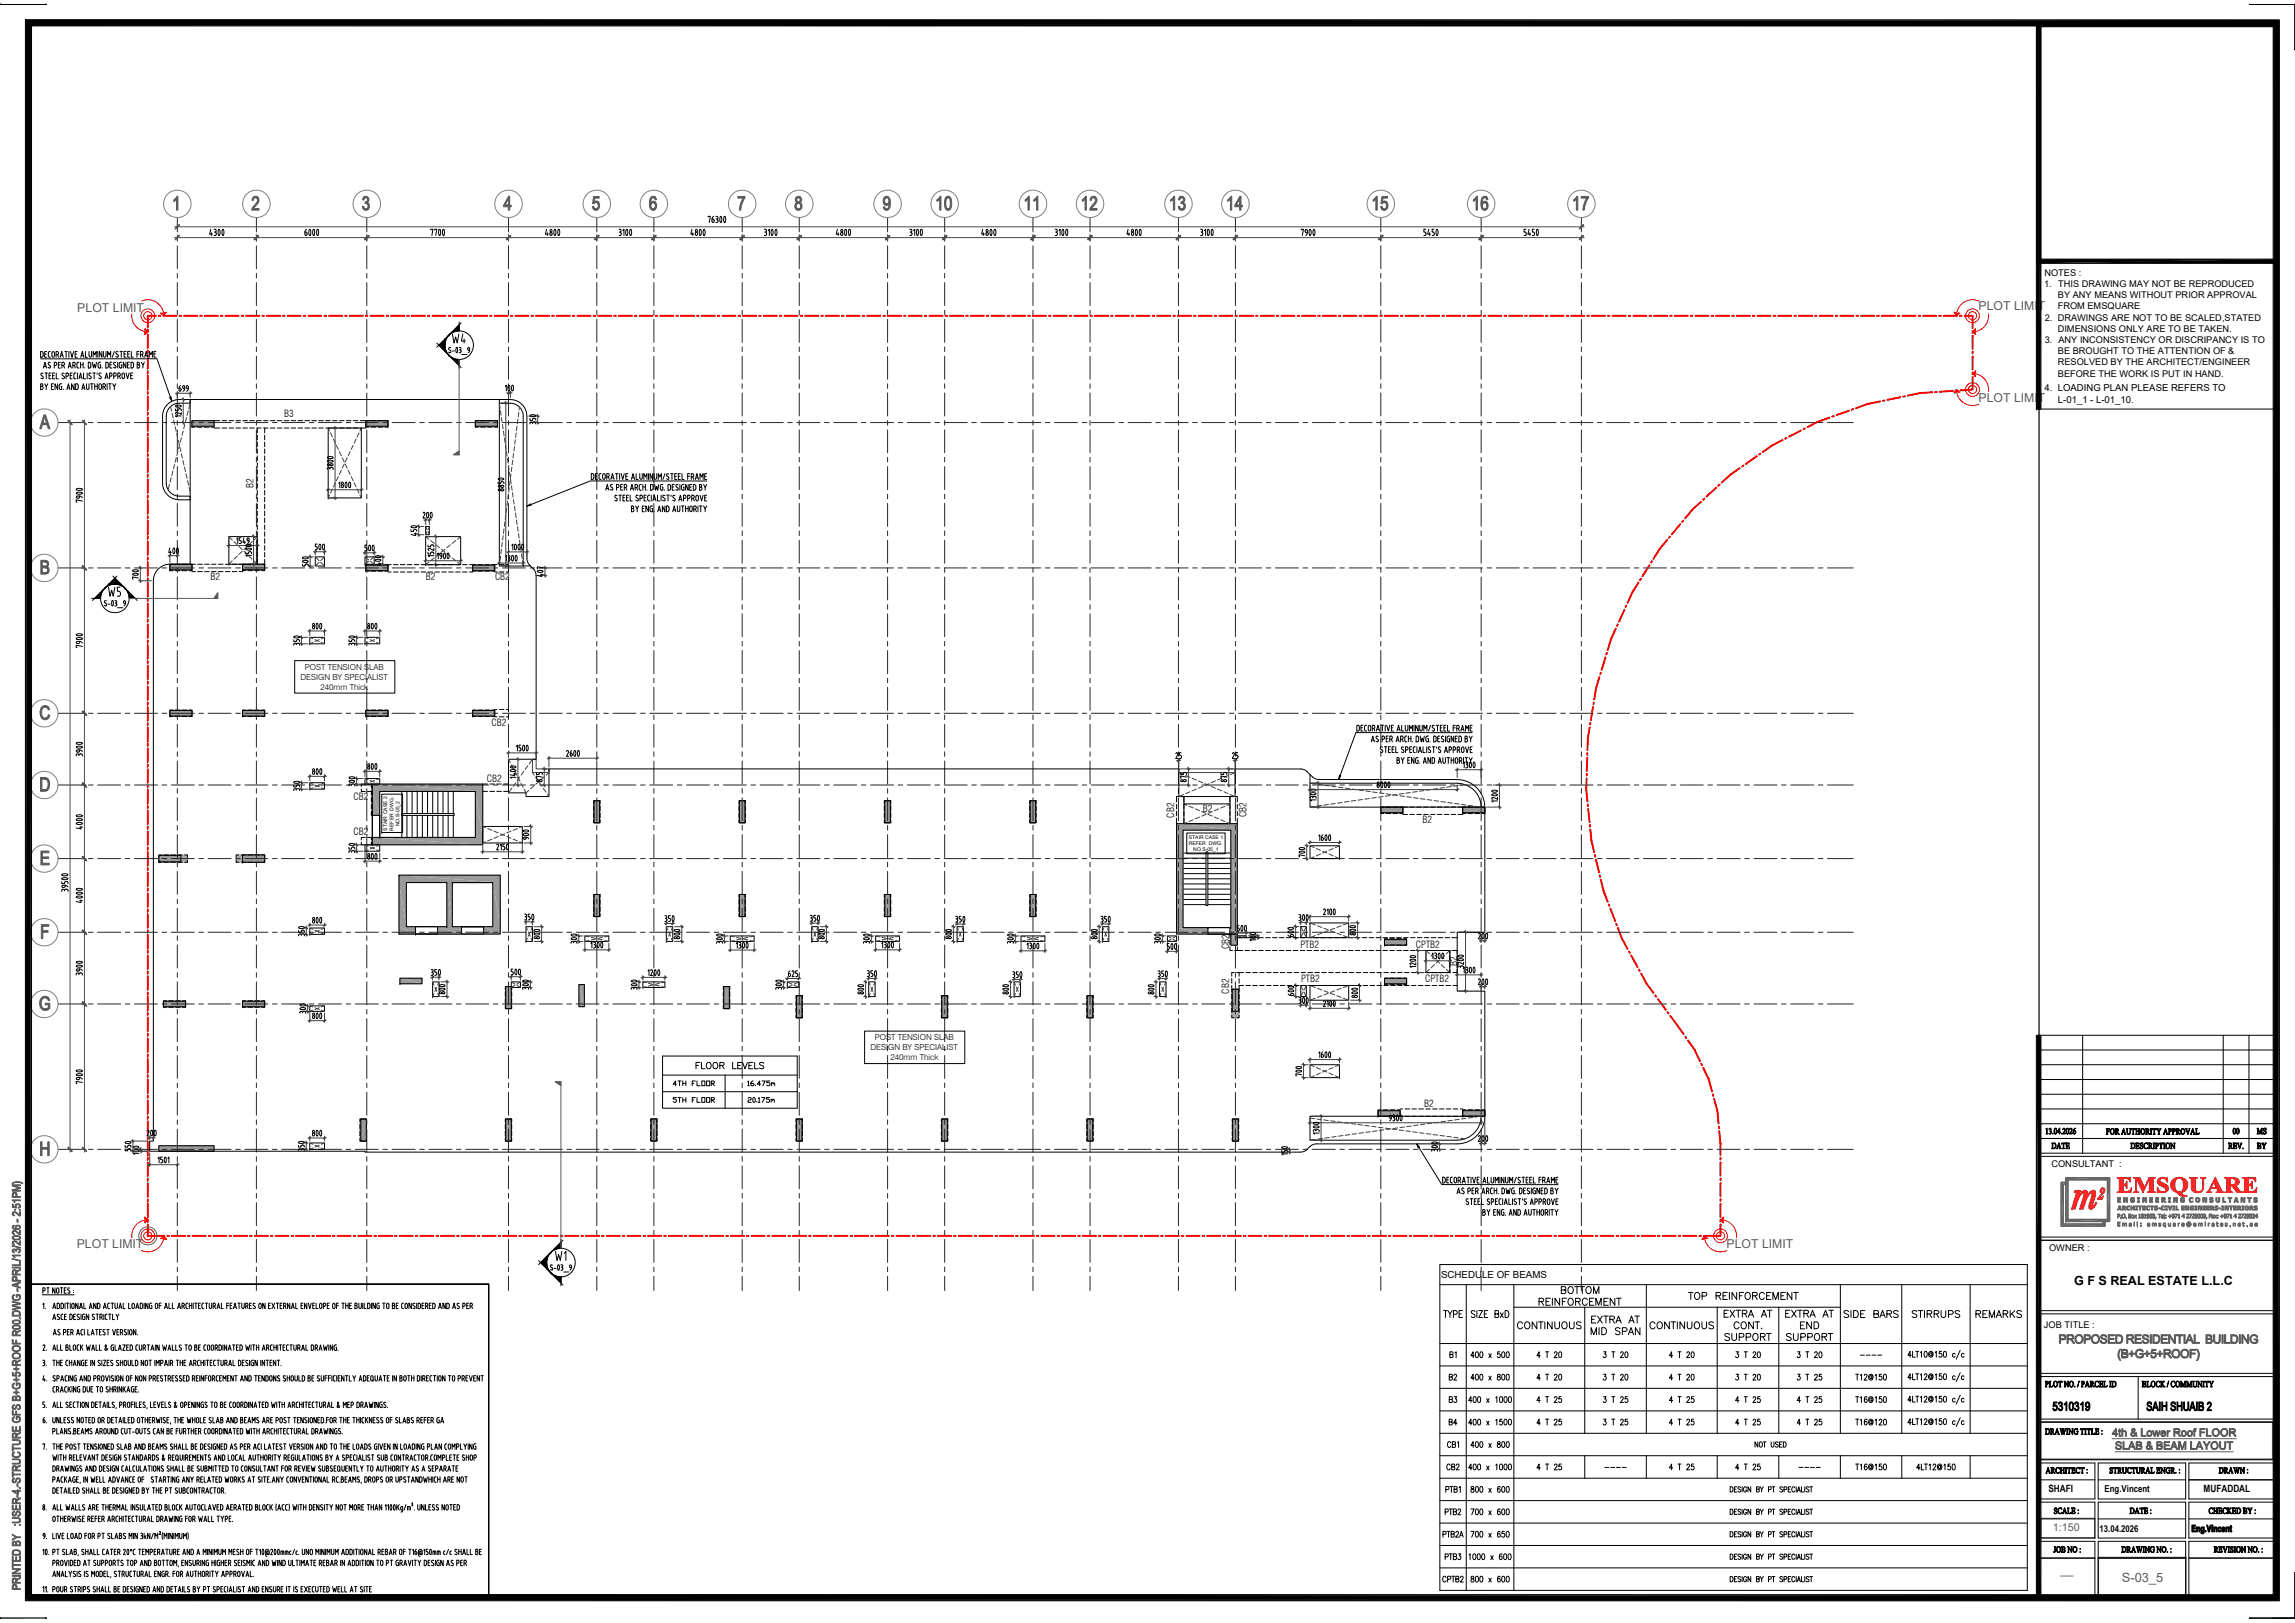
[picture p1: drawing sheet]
<svg xmlns="http://www.w3.org/2000/svg" width="594mm" height="420mm" viewBox="0 0 594 420" stroke-linecap="round" stroke-linejoin="round" font-family="sans-serif">
<defs><g id="words">
<text font-size="3.3" x="536.9" y="332.7">G F S REAL ESTATE L.L.C</text>
<text font-size="3.3" fill="#5a5a5a" x="549.3" y="409.6">S-03_5</text>
<g font-size="3.2" fill="#5a5a5a">
<text x="20" y="80.7">PLOT LIMIT</text>
<text x="512.2" y="80.2">PLOT LIMIT</text>
<text x="512.2" y="104.1">PLOT LIMIT</text>
<text x="19.9" y="323.2">PLOT LIMIT</text>
<text x="446.9" y="323.2">PLOT LIMIT</text>
</g>
<text font-size="2.8" fill="#5a5a5a" x="531.4" y="396.2">1:150</text>
<g font-size="2.6">
<text x="530.2" y="386.3">SHAFI</text>
<text x="570.4" y="386.2">MUFADDAL</text>
<text x="533.3" y="407.7">___</text>
</g>
<g font-size="2.5">
<text x="529.2" y="101.2">4. LOADING PLAN PLEASE REFERS TO</text>
<text x="73.5" y="107.9">B3</text>
<text x="532.7" y="104.2">L-01_1 - L-01_10.</text>
<text x="65.7" y="126.3" transform="rotate(-90 65.7 126.3)">B2</text>
<text x="54.5" y="150.2">B2</text>
<text x="110.2" y="150.2">B2</text>
<text x="128.1" y="150.2">CB2</text>
<text x="127.3" y="187.9">CB2</text>
<text x="126.1" y="202.5">CB2</text>
<text x="91.5" y="207.1">CB2</text>
<text x="304" y="211.7" transform="rotate(-90 304 211.7)">CB2</text>
<text x="311.4" y="210.3">B2</text>
<text x="322.7" y="211.5" transform="rotate(-90 322.7 211.5)">CB2</text>
<text x="368.2" y="213.2">B2</text>
<text x="91.5" y="216.2">CB2</text>
<text x="318.1" y="245.8" transform="rotate(-90 318.1 245.8)">CB2</text>
<text x="336.6" y="245.5">PTB2</text>
<text x="366.5" y="245.4">CPTB2</text>
<text x="377.2" y="250.2" transform="rotate(-90 377.2 250.2)">B2</text>
<text x="318.1" y="257.2" transform="rotate(-90 318.1 257.2)">CB2</text>
<text x="336.8" y="254.3">PTB2</text>
<text x="368.9" y="254.3">CPTB2</text>
<text x="368.7" y="286.6">B2</text>
<text x="373" y="330.9">SCHEDULE OF BEAMS</text>
<text x="544.8" y="386.3">Eng.Vincent</text>
<text x="543.5" y="396.6">13.04.2026</text>
</g>
<g font-size="2.4">
<text x="529.2" y="71.3">NOTES :</text>
<text x="529.1" y="74.3">1. THIS DRAWING MAY NOT BE REPRODUCED</text>
<text x="532.7" y="77.2">BY ANY MEANS WITHOUT PRIOR APPROVAL</text>
<text x="529.3" y="83">2. DRAWINGS ARE NOT TO BE SCALED,STATED</text>
<text x="532.7" y="80.1">FROM EMSQUARE</text>
<text x="529.3" y="88.8">3. ANY INCONSISTENCY OR DISCRIPANCY IS TO</text>
<text x="532.7" y="85.9">DIMENSIONS ONLY ARE TO BE TAKEN.</text>
<text x="532.7" y="94.6">RESOLVED BY THE ARCHITECT/ENGINEER</text>
<text x="532.7" y="91.7">BE BROUGHT TO THE ATTENTION OF &amp;</text>
<text x="532.7" y="97.5">BEFORE THE WORK IS PUT IN HAND.</text>
<text x="531" y="302">CONSULTANT :</text>
<text x="530.4" y="323.8">OWNER :</text>
<text x="529.1" y="343.8">JOB TITLE :</text>
</g>
<g font-size="2.1">
<text x="78.9" y="173.4">POST TENSION SLAB</text>
<text x="77.8" y="176">DESIGN BY SPECIALIST</text>
<text x="82.9" y="178.6">240mm Thick</text>
<text x="226.5" y="269.3">POST TENSION SLAB</text>
<text x="225.3" y="271.9">DESIGN BY SPECIALIST</text>
<text x="230.5" y="274.5">240mm Thick</text>
</g>
<g font-size="1.3">
<text x="100.2" y="215.1" transform="rotate(-90 100.2 215.1)">STAIR CASE 2</text>
<text x="101.8" y="215" transform="rotate(-90 101.8 215)">REFER DWG.</text>
<text x="103.5" y="213.9" transform="rotate(-90 103.5 213.9)">NO.S-05_2</text>
<text x="307.7" y="218.7">REFER DWG.</text>
<text x="307.7" y="217.1">STAIR CASE 1</text>
<text x="308.9" y="220.3">NO.S-05_1</text>
</g>
</g></defs>
<path d="M137.8 196.6h1v2.5h3.3v.9h-4.3z" fill="none" stroke="#404040" stroke-width=".26"/>
<g fill="none" stroke="#9a9a9a" stroke-width=".26">
<path d="M49.8 110.5l-.1 .1M49.8 108.9l-.1 .1M49.9 109.5l-.1 .2M50 110.2l-.2 .2M50.2 108.9l-.5 .5M50.2 109.3l-.2 .2M50.3 109.9l-.2 .2M50.5 109l-.2 .2M50.6 109.6l-.2 .2M50.7 110.3l-.2 .2M50.9 109.3l-.2 .2M51 108.9l-1.3 1.3"/>
<path d="M51 110l-.2 .2M51.2 109.1l-.2 .2M51.3 109.7l-.2 .2M51.3 108.9v.1M51.4 110.4l-.2 .2M51.6 109.5l-.2 .1M51.7 110.1l-.2 .2M51.7 108.9l-1.6 1.7M51.8 109.2l-.1 .1M51.9 109.8l-.2 .2M52 110.5l-.1 .1M52.1 108.9l-.2 .2"/>
<path d="M52.2 109.5l-.2 .2M52.3 110.2l-.2 .2M52.5 108.9l-1.7 1.7M52.5 109.3l-.2 .2M52.6 109.9l-.2 .2M52.8 109l-.2 .2M52.9 109.6l-.2 .2M53 110.3l-.2 .2M53.2 109.3l-.2 .2M53.2 108.9l-1.6 1.7M53.3 110l-.2 .2M53.5 109.1l-.2 .2"/>
<path d="M53.5 109.7l-.1 .2M53.6 108.9l-.1 .1M53.6 110.4l-.1 .2M53.8 109.5l-.2 .1M53.9 110.1l-.2 .2M54 108.9l-1.7 1.7M54.1 109.2l-.2 .1M54.2 109.8l-.2 .2M54.3 110.5l-.1 .1M54.4 108.9l-.2 .2M54.5 109.5l-.2 .2M54.6 110.2l-.2 .2"/>
<path d="M54.8 108.9l-1.7 1.7M54.8 109.3l-.2 .2M54.9 109.9l-.2 .2M55.1 109l-.2 .2M55.2 109.6l-.2 .2M55.3 110.3l-.2 .2M55.4 109.4l-.1 .1M55.4 110.1l-.1 .1M55.4 109l-1.6 1.6M55.4 109.7l-.8 .9M55.4 110.5v.1M96.2 203.7l-.1 .1"/>
<path d="M96.2 206l-.1 .1M96.2 208.3h-.1M96.2 210.5l-.1 .1M96.2 217.4h-.1M96.3 204.4l-.2 .1M96.3 206.7l-.2 .1M96.3 208.9l-.2 .2M96.3 218l-.2 .2M96.4 205.1l-.2 .2M96.4 207.3l-.2 .2M96.4 209.6l-.2 .2M96.4 203.2l-.3 .2"/>
<path d="M96.4 203.9l-.3 .3M96.4 204.7l-.3 .2M96.4 205.4l-.3 .3M96.4 206.2l-.3 .2M96.4 206.9l-.3 .3M96.4 207.7l-.3 .3M96.4 208.5l-.3 .2M96.4 209.2l-.3 .3M96.4 210l-.3 .2M96.4 210.7l-.3 .3M96.4 216.8l-.3 .2M96.4 217.6l-.3 .2"/>
<path d="M96.4 218.3l-.3 .3M96.4 203.5l-.1 .1M96.4 205.8l-.1 .1M96.4 208.1l-.1 .1M96.4 210.4l-.1 .1M96.4 217.2l-.1 .1"/>
</g>
<path d="M50.5 108.9h-.8v1.7h.8M51.1 110.6h1.2M51.1 108.9h1.2M52.8 110.6h1.3M52.8 108.9h1.3M54.6 108.9h.8v1.7h-.8" fill="none" stroke="#000" stroke-width=".26"/>
<g fill="#9a9a9a">
<path d="M318.6 241.8h1.7v2.9z"/>
<path d="M318.6 241.8l1.7 2.9h-1.7z"/>
</g>
<path d="M318.6 241.8h1.7v2.9h-1.7zM320.3 241.8h.1" fill="none" stroke="#9a9a9a" stroke-width=".26"/>
<g fill="#9a9a9a">
<path d="M96.4 203h28.6v1.9z"/>
<path d="M96.4 203l28.6 1.9h-28.6z"/>
</g>
<path d="M96.4 203h28.6v1.9h-28.6zM96.4 211.1v5.7zM96.4 211.1v5.7M98.3 211.1v5.7zM98.3 211.1v5.7M125 203h.1" fill="none" stroke="#9a9a9a" stroke-width=".26"/>
<g fill="#9a9a9a">
<path d="M96.4 204.9h1.9v6.2z"/>
<path d="M96.4 204.9l1.9 6.2h-1.9z"/>
</g>
<path d="M96.4 204.9h1.9v6.2h-1.9zM98.3 204.9h.1" fill="none" stroke="#9a9a9a" stroke-width=".26"/>
<g fill="#9a9a9a">
<path d="M123.1 204.9h1.9v11.9z"/>
<path d="M123.1 204.9l1.9 11.9h-1.9z"/>
</g>
<path d="M123.1 204.9h1.9v11.9h-1.9zM125 204.9h.1" fill="none" stroke="#9a9a9a" stroke-width=".26"/>
<g fill="#9a9a9a">
<path d="M96.4 216.8h28.6v1.9z"/>
<path d="M96.4 216.8l28.6 1.9h-28.6z"/>
</g>
<path d="M96.4 216.8h28.6v1.9h-28.6zM125 216.8h.1" fill="none" stroke="#9a9a9a" stroke-width=".26"/>
<g fill="#9a9a9a">
<path d="M103.3 226.6h26.2v1.9z"/>
<path d="M103.3 226.6l26.2 1.9h-26.2z"/>
</g>
<path d="M103.3 226.6h26.2v1.9h-26.2zM115.7 228.5h13.8M115.7 228.5h13.8zM129.5 226.6h.1" fill="none" stroke="#9a9a9a" stroke-width=".26"/>
<g fill="#9a9a9a">
<path d="M115.7 228.5h1.4v11.4z"/>
<path d="M115.7 228.5l1.4 11.4h-1.4z"/>
</g>
<path d="M115.7 228.5h1.4v11.4h-1.4zM117.1 228.5h.1" fill="none" stroke="#9a9a9a" stroke-width=".26"/>
<g fill="#9a9a9a">
<path d="M103.3 228.5h1.9v11.4z"/>
<path d="M103.3 228.5l1.9 11.4h-1.9z"/>
</g>
<path d="M103.3 228.5h1.9v11.4h-1.9zM105.2 228.5h.1" fill="none" stroke="#9a9a9a" stroke-width=".26"/>
<g fill="#9a9a9a">
<path d="M127.6 228.5h1.9v11.4z"/>
<path d="M127.6 228.5l1.9 11.4h-1.9z"/>
</g>
<path d="M113.3 239.9h3.8M113.3 239.9h3.8zM119.5 239.9h5.7zM119.5 239.9h5.7M127.6 228.5h1.9v11.4h-1.9zM129.5 228.5h.1" fill="none" stroke="#9a9a9a" stroke-width=".26"/>
<g fill="#9a9a9a">
<path d="M113.3 239.9h6.2v1.9z"/>
<path d="M113.3 239.9l6.2 1.9h-6.2z"/>
</g>
<path d="M113.3 239.9h6.2v1.9h-6.2zM119.5 239.9h.1" fill="none" stroke="#9a9a9a" stroke-width=".26"/>
<g fill="#9a9a9a">
<path d="M103.3 239.9h4.3v1.9z"/>
<path d="M103.3 239.9l4.3 1.9h-4.3z"/>
</g>
<path d="M103.3 239.9h4.3v1.9h-4.3zM107.6 239.9h.1" fill="none" stroke="#9a9a9a" stroke-width=".26"/>
<g fill="#9a9a9a">
<path d="M125.2 239.9h4.3v1.9z"/>
<path d="M125.2 239.9l4.3 1.9h-4.3z"/>
</g>
<path d="M125.2 239.9h4.3v1.9h-4.3zM129.5 239.9h.1M103.3 241.8h16.2M103.3 241.8h16.2z" fill="none" stroke="#9a9a9a" stroke-width=".26"/>
<g fill="#9a9a9a">
<path d="M304.6 213.2h15.7v1.7z"/>
<path d="M304.6 213.2l15.7 1.7h-15.7z"/>
</g>
<path d="M304.6 213.2h15.7v1.7h-15.7zM320.3 213.2h.1" fill="none" stroke="#9a9a9a" stroke-width=".26"/>
<g fill="#9a9a9a">
<path d="M318.6 214.9h1.7v25.2z"/>
<path d="M318.6 214.9l1.7 25.2h-1.7z"/>
</g>
<path d="M318.6 214.9h1.7v25.2h-1.7zM320.3 214.9h.1" fill="none" stroke="#9a9a9a" stroke-width=".26"/>
<g fill="#9a9a9a">
<path d="M304.6 214.9h1.6v25.2z"/>
<path d="M304.6 214.9l1.6 25.2h-1.6z"/>
</g>
<path d="M304.6 214.9h1.6v25.2h-1.6zM306.2 214.9h.1" fill="none" stroke="#9a9a9a" stroke-width=".26"/>
<g fill="#9a9a9a">
<path d="M318.4 240.1h1.9v1.7z"/>
<path d="M318.4 240.1l1.9 1.7h-1.9z"/>
</g>
<path d="M318.4 240.1h1.9v1.7h-1.9zM320.3 240.1h.1" fill="none" stroke="#9a9a9a" stroke-width=".26"/>
<g fill="#9a9a9a">
<path d="M304.6 240.1h8.1v1.7z"/>
<path d="M304.6 240.1l8.1 1.7h-8.1z"/>
</g>
<g fill="none" stroke="#9a9a9a" stroke-width=".26">
<path d="M123 109.3h.1M123.1 109.4h.1M123.1 109.3h.1M123.1 108.9v.1M123.2 110l-.1 .1M123.4 109.1l-.2 .2M123.4 109.7l-.2 .2M123.5 108.9l-.1 .1M123.5 110.4l-.1 .2M123.7 109.5l-.2 .2M123.8 110.1l-.2 .2M123.9 108.9l-.8 .8"/>
<path d="M124 109.2l-.2 .2M124.1 109.9l-.2 .1M124.2 110.5l-.1 .1M124.3 108.9l-.2 .2M124.4 109.6l-.2 .1M124.5 110.2l-.2 .2M124.7 109.3l-.2 .2M124.7 108.9l-1.6 1.6M124.8 109.9l-.2 .2M125 109l-.2 .2M125 109.7l-.1 .2M125.2 110.3l-.2 .2"/>
<path d="M125.3 109.4l-.1 .2M125.4 110l-.2 .2M125.4 108.9l-1.6 1.7M125.6 109.1l-.2 .2M125.7 109.7l-.2 .2M125.8 110.4l-.2 .2M125.8 108.9l-.1 .1M126 109.5l-.2 .2M126.1 110.1l-.2 .2M126.2 108.9l-1.7 1.7M126.3 109.2l-.2 .2M126.4 109.9l-.2 .1"/>
<path d="M126.5 110.5l-.1 .1M126.5 108.9l-.1 .2M126.7 109.6l-.2 .1M126.8 110.2l-.2 .2M126.9 108.9l-1.6 1.7M127 109.3l-.2 .2M127 109.9l-.2 .2M127.2 109l-.2 .2M127.3 109.7l-.2 .2M127.4 110.3l-.2 .2M127.6 109.4l-.2 .2M127.7 110l-.2 .2"/>
<path d="M127.7 108.9l-1.7 1.7M127.9 109.1l-.2 .2M128 109.7l-.2 .2M128.1 110.4l-.2 .2M128.1 108.9l-.1 .1M128.3 109.5l-.2 .2M128.4 110.1l-.2 .2M128.5 108.9l-1.7 1.7M128.6 109.2l-.2 .2M128.6 109.9l-.1 .1M128.8 110.5l-.1 .1M128.8 109.7h.1"/>
<path d="M128.8 109l-.2 .1M128.8 109.3l-1.3 1.3M128.8 110.1l-.5 .5M44 147.6h.1M44.2 146.6l-.2 .2M44.3 147.3l-.2 .1M44.3 146.1l-.3 .3M44.5 146.3l-.2 .2M44.6 147l-.2 .2M44.7 147.6l-.1 .1M44.7 146.1l-.1 .1M44.8 146.7l-.1 .2"/>
<path d="M45 147.4l-.2 .2M45.1 146.1l-1.1 1.1M45.1 146.4l-.1 .2M45.2 147.1l-.2 .2M45.4 146.1l-.2 .2M45.5 146.8l-.2 .2M45.6 147.4l-.2 .2M45.8 146.5l-.2 .2M45.9 146.1l-1.7 1.6M45.9 147.2l-.2 .2M46.1 146.2l-.2 .2M46.2 146.9l-.2 .2"/>
<path d="M46.2 146.1h.1M46.3 147.6l-.2 .1M46.5 146.6l-.2 .2M46.6 147.3l-.2 .1M46.6 146.1l-1.6 1.6M46.8 146.3l-.2 .2M46.8 147l-.2 .2M46.9 147.6l-.1 .1M47 146.1l-.2 .1M47.1 146.7l-.2 .2M47.2 147.4l-.2 .2M47.4 146.1l-1.7 1.6"/>
<path d="M47.4 146.4l-.2 .2M47.5 147.1l-.2 .2M47.7 146.1l-.2 .2M47.8 146.8l-.2 .2M47.9 147.4l-.2 .2M48.1 146.5l-.2 .2M48.1 146.1l-1.6 1.6M48.2 147.2l-.2 .2M48.4 146.2l-.2 .2M48.4 146.9l-.1 .2M48.5 146.1h-.1M48.5 147.6l-.1 .1"/>
<path d="M48.7 146.6l-.2 .2M48.8 147.3l-.2 .1M48.9 146.1l-1.7 1.6M49 146.3l-.2 .2M49.1 147l-.2 .2M49.2 147.6l-.1 .1M49.3 146.1l-.2 .1M49.4 146.7l-.2 .2M49.5 147.4l-.2 .2M49.7 146.1l-1.7 1.6M49.7 147.2l-.1 .1M49.7 146.4l-.2 .2"/>
<path d="M49.7 146.8l-1 .9M49.7 147.5l-.2 .2M62.9 147.6l-.1 .1M62.9 146.1l-.1 .1M63 146.7l-.1 .2M63.1 147.4l-.2 .2M63.3 146.1l-.5 .5M63.3 146.4l-.2 .2M63.4 147.1l-.2 .2M63.6 146.1l-.2 .2M63.7 146.8l-.2 .2M63.8 147.4l-.2 .2"/>
<path d="M64 146.5l-.2 .2M64 146.1l-1.2 1.2M64.1 147.2l-.2 .2M64.3 146.2l-.2 .2M64.4 146.9l-.2 .2M64.4 146.1h.1M64.5 147.6l-.2 .1M64.7 146.6l-.2 .2M64.7 147.3l-.1 .1M64.8 146.1l-1.6 1.6M64.9 146.3l-.2 .2M65 147l-.2 .2"/>
<path d="M65.1 147.6l-.1 .1M65.2 146.1l-.2 .1M65.3 146.7l-.2 .2M65.4 147.4l-.2 .2M65.6 146.1l-1.7 1.6M65.6 146.4l-.2 .2M65.7 147.1l-.2 .2M65.9 146.1l-.2 .2M66 146.8l-.2 .2M66.1 147.4l-.2 .2M66.3 146.5l-.2 .2M66.3 146.1l-1.6 1.6"/>
<path d="M66.4 147.2l-.2 .2M66.5 146.2l-.1 .2M66.6 146.9l-.1 .2M66.7 146.1h-.1M66.7 147.6l-.1 .1M66.9 146.6l-.2 .2M67 147.3l-.2 .1M67.1 146.1l-1.7 1.6M67.2 146.3l-.2 .2M67.3 147l-.2 .2M67.4 147.6l-.1 .1M67.5 146.1l-.2 .1"/>
<path d="M67.6 146.7l-.2 .2M67.7 147.4l-.2 .2M67.9 146.1l-1.7 1.6M67.9 146.4l-.2 .2M68 147.1l-.2 .2M68.1 146.1l-.1 .2M68.3 146.8l-.2 .2M68.3 147.4l-.2 .2M68.5 146.5l-.2 .2M68.5 147.3l-.1 .1M68.5 146.2l-1.6 1.5M68.5 146.9l-.8 .8"/>
<path d="M68.5 147.7h-.1M94.9 146.7l-.2 .2M95 147.4l-.2 .2M95 146.2l-.3 .3M95.2 146.4l-.2 .2M95.2 147.1l-.1 .2M95.3 147.7l-.1 .1M95.4 146.2l-.2 .1M95.5 146.8l-.2 .2M95.6 147.4l-.2 .2M95.8 146.2l-1.1 1M95.8 146.5l-.2 .2"/>
<path d="M95.9 147.2l-.2 .2M96 147.8h.1M96.1 146.2l-.2 .2M96.2 146.9l-.2 .2M96.3 147.6l-.2 .1M96.5 146.6l-.2 .2M96.5 146.2l-1.6 1.6M96.6 147.3l-.2 .1M96.8 146.3l-.2 .2M96.9 147l-.2 .2M96.9 146.2h.1M97 147.6l-.2 .2"/>
<path d="M97.1 146.7l-.1 .2M97.2 147.4l-.2 .2M97.3 146.2l-1.7 1.6M97.4 146.4l-.2 .2M97.5 147.1l-.2 .2M97.6 147.7l-.1 .1M97.7 146.2l-.2 .1M97.8 146.8l-.2 .2M97.9 147.4l-.2 .2M98 146.2l-1.6 1.6M98.1 146.5l-.2 .2M98.2 147.2l-.2 .2"/>
<path d="M98.3 147.8h.1M98.4 146.2l-.2 .2M98.5 146.9l-.2 .2M98.6 147.6l-.2 .1M98.8 146.6l-.2 .2M98.8 146.2l-1.7 1.6M98.8 147.3l-.1 .1M99 146.3l-.2 .2M99.1 147l-.2 .2M99.2 146.2h-.1M99.2 147.6l-.2 .2M99.4 146.7l-.2 .2"/>
<path d="M99.5 147.4l-.2 .2M99.6 146.2l-1.7 1.6M99.7 146.4l-.2 .2M99.8 147.1l-.2 .2M99.9 147.7l-.1 .1M99.9 146.2l-.1 .1M100.1 146.8l-.2 .2M100.2 147.4l-.2 .2M100.3 146.2l-1.6 1.6M100.4 146.5l-.2 .2M100.4 147.2l-.1 .2M100.4 146.8l-1 1"/>
<path d="M100.4 147.6l-.2 .2M122.4 146.4l-.1 .1M122.5 147.1l-.2 .2M122.6 147.7l-.1 .1M122.7 146.2l-.2 .1M122.8 146.8l-.2 .2M122.9 147.4l-.2 .2M123.1 146.2l-.8 .7M123.1 146.5l-.2 .2M123.2 147.2l-.2 .2M123.3 147.8h.1M123.4 146.2l-.2 .2"/>
<path d="M123.5 146.9l-.2 .2M123.6 147.6l-.2 .1M123.8 146.6l-.2 .2M123.8 146.2l-1.5 1.5M123.9 147.3l-.2 .1M124.1 146.3l-.2 .2M124.1 147l-.2 .2M124.2 146.2h-.1M124.2 147.6l-.1 .2M124.4 146.7l-.2 .2M124.5 147.4l-.2 .2M124.6 146.2l-1.7 1.6"/>
<path d="M124.7 146.4l-.2 .2M124.8 147.1l-.2 .2M124.9 147.7l-.1 .1M124.9 146.2l-.1 .1M125.1 146.8l-.2 .2M125.2 147.4l-.2 .2M125.3 146.2l-1.7 1.6M125.4 146.5l-.2 .2M125.5 147.2l-.2 .2M125.6 147.8h.1M125.7 146.2l-.2 .2M125.7 146.9l-.1 .2"/>
<path d="M125.9 147.6l-.2 .1M126 146.6l-.1 .2M126.1 146.2l-1.7 1.6M126.1 147.3l-.2 .1M126.3 146.3l-.2 .2M126.4 147l-.2 .2M126.5 146.2h-.1M126.5 147.6l-.2 .2M126.7 146.7l-.2 .2M126.8 147.4l-.2 .2M126.8 146.2l-1.6 1.6M127 146.4l-.2 .2"/>
<path d="M127.1 147.1l-.2 .2M127.2 147.7l-.1 .1M127.2 146.2l-.1 .1M127.4 146.8l-.2 .2M127.5 147.4l-.2 .2M127.6 146.2l-1.7 1.6M127.6 146.5l-.1 .2M127.7 147.2l-.2 .2M127.8 147.8h.1M127.9 146.2l-.2 .2M128 146.9l-.2 .2M128.1 146.5l-1.4 1.3"/>
<path d="M128.1 147.2l-.7 .6M128.1 147.6l-.2 .1M44 183.9h.1M44.1 184.6l-.1 .1M44.1 183.8h.1M44.2 185.3l-.2 .1M44.4 184.3l-.2 .2M44.5 185l-.2 .2M44.5 183.8l-.5 .5M44.7 184l-.2 .2M44.8 184.7l-.2 .2M44.8 185.4l-.1 .1"/>
<path d="M44.9 183.8l-.1 .1M45 184.4l-.2 .2M45.1 185.1l-.1 .2M45.2 183.8l-1.2 1.3M45.3 184.1l-.2 .2M45.4 184.8l-.2 .2M45.5 185.4v.1M45.6 183.8l-.2 .2M45.7 184.5l-.2 .2M45.8 185.2l-.2 .2M46 184.2l-.2 .2M46 183.8l-1.7 1.7"/>
<path d="M46.1 184.9l-.2 .2M46.3 183.9l-.2 .2M46.4 184.6l-.2 .2M46.4 183.8h.1M46.5 185.3l-.2 .1M46.6 184.3l-.1 .2M46.8 185l-.2 .2M46.8 183.8l-1.7 1.7M46.9 184l-.1 .2M47 184.7l-.2 .2M47.1 185.4l-.1 .1M47.2 183.8l-.2 .1"/>
<path d="M47.3 184.4l-.2 .2M47.4 185.1l-.2 .2M47.5 183.8l-1.6 1.7M47.6 184.1l-.2 .2M47.7 184.8l-.2 .2M47.8 185.4l-.1 .1M47.9 183.8l-.2 .2M48 184.5l-.2 .2M48.1 185.2l-.2 .2M48.3 184.2l-.2 .2M48.3 183.8l-1.7 1.7M48.4 184.9l-.2 .2"/>
<path d="M48.5 183.9l-.1 .2M48.6 184.6l-.2 .2M48.7 183.8h-.1M48.7 185.3l-.2 .1M48.9 184.3l-.2 .2M49 185l-.2 .2M49 183.8l-1.6 1.7M49.2 184l-.2 .2M49.3 184.7l-.2 .2M49.4 185.4l-.1 .1M49.4 183.8l-.1 .1M49.6 184.4l-.2 .2"/>
<path d="M49.7 183.9l-1.6 1.6M49.7 184.7l-.8 .8M49.7 185.4v.1M49.7 184.3h.1M49.7 185.1l-.2 .2M62.9 184l-.1 .1M62.9 184.7l-.1 .1M63 185.4l-.1 .1M63.1 183.8l-.2 .1M63.2 184.4l-.2 .2M63.3 185.1l-.2 .2M63.4 183.8l-.6 .6"/>
<path d="M63.5 184.1l-.2 .2M63.6 184.8l-.2 .2M63.7 185.4v.1M63.8 183.8l-.2 .2M63.9 184.5l-.2 .2M64 185.2l-.2 .2M64.2 184.2l-.2 .2M64.2 183.8l-1.4 1.4M64.3 184.9l-.2 .2M64.5 183.9l-.2 .2M64.6 184.6l-.2 .2M64.6 183.8h.1"/>
<path d="M64.7 185.2l-.2 .2M64.8 184.3l-.1 .2M64.9 185l-.2 .2M65 183.8l-1.7 1.7M65.1 184l-.2 .2M65.2 184.7l-.2 .2M65.3 185.4l-.1 .1M65.3 183.8l-.1 .1M65.5 184.4l-.2 .2M65.6 185.1l-.2 .1M65.7 183.8l-1.7 1.7M65.8 184.1l-.2 .2"/>
<path d="M65.9 184.8l-.2 .2M66 185.4l-.1 .1M66.1 183.8l-.2 .2M66.2 184.5l-.2 .2M66.3 185.2l-.2 .2M66.5 184.2l-.2 .2M66.5 183.8l-1.7 1.7M66.5 184.9l-.1 .2M66.7 183.9l-.2 .2M66.8 184.6l-.2 .2M66.9 183.8h-.1M66.9 185.2l-.2 .2"/>
<path d="M67.1 184.3l-.2 .2M67.2 185l-.2 .2M67.2 183.8l-1.6 1.7M67.4 184l-.2 .2M67.5 184.7l-.2 .2M67.6 185.4l-.1 .1M67.6 183.8l-.1 .1M67.8 184.4l-.2 .2M67.9 185.1l-.2 .1M68 183.8l-1.7 1.7M68.1 184.1l-.2 .2M68.1 184.8l-.1 .2"/>
<path d="M68.3 185.4l-.1 .1M68.3 183.8l-.2 .2M68.4 184.5l-.1 .2M68.5 185.2l-.2 .2M68.5 184l-1.4 1.5M68.5 184.8l-.7 .7M94.8 184.7h-.1M94.9 185.4l-.2 .1M94.9 183.8l-.1 .1M95.1 184.4l-.2 .2M95.2 185.1l-.2 .2M95.3 183.8l-.6 .6"/>
<path d="M95.3 184.1l-.1 .2M95.4 184.8l-.2 .2M95.5 185.4v.1M95.6 183.8l-.2 .2M95.7 184.5l-.2 .2M95.8 185.2l-.2 .2M96 184.2l-.2 .2M96 183.8l-1.3 1.3M96.1 184.9l-.2 .2M96.3 183.9l-.2 .2M96.4 184.6l-.2 .2M96.4 183.8h.1"/>
<path d="M96.5 185.3l-.2 .1M96.7 184.3l-.2 .2M96.8 185l-.2 .2M96.8 183.8l-1.7 1.7M97 184l-.2 .2M97 184.7l-.1 .2M97.1 185.4l-.1 .1M97.2 183.8l-.2 .1M97.3 184.4l-.2 .2M97.4 185.1l-.2 .2M97.6 183.8l-1.7 1.7M97.6 184.1l-.2 .2"/>
<path d="M97.7 184.8l-.2 .2M97.8 185.4v.1M97.9 183.8l-.2 .2M98 184.5l-.2 .2M98.1 185.2l-.2 .2M98.3 184.2l-.2 .2M98.3 183.8l-1.7 1.7M98.4 184.9l-.2 .2M98.6 183.9l-.2 .2M98.7 184.6l-.2 .2M98.7 183.8h.1M98.8 185.3l-.2 .1"/>
<path d="M98.9 184.3l-.1 .2M99 185l-.2 .2M99.1 183.8l-1.7 1.7M99.2 184l-.2 .2M99.3 184.7l-.2 .2M99.4 185.4l-.1 .1M99.4 183.8l-.1 .1M99.6 184.4l-.2 .2M99.7 185.1l-.2 .2M99.8 183.8l-1.7 1.7M99.9 184.1l-.2 .2M100 184.8l-.2 .2"/>
<path d="M100.1 185.4l-.1 .1M100.2 183.8l-.2 .2M100.3 184.5l-.2 .2M100.4 185.2l-.2 .2M100.4 185.5h.1M100.4 184.3v.1M100.4 184l-1.5 1.5M100.4 184.7l-.7 .8M122.3 184.4h.1M122.4 185.1l-.1 .1M122.5 183.8l-.2 .2M122.6 184.1l-.2 .2"/>
<path d="M122.7 184.8l-.2 .2M122.8 185.4v.1M122.9 183.8l-.2 .2M123 184.5l-.2 .2M123.1 185.2l-.2 .2M123.3 184.2l-.2 .2M123.3 183.8l-1 1M123.4 184.9l-.2 .2M123.6 183.9l-.2 .2M123.7 184.6l-.2 .2M123.7 183.8h.1M123.8 185.3l-.2 .1"/>
<path d="M123.9 184.3l-.1 .2M124.1 185l-.2 .2M124.1 183.8l-1.7 1.7M124.2 184l-.1 .2M124.3 184.7l-.2 .2M124.4 185.4l-.1 .1M124.5 183.8l-.2 .1M124.6 184.4l-.2 .2M124.7 185.1l-.2 .2M124.8 183.8l-1.6 1.7M124.9 184.1l-.2 .2M125 184.8l-.2 .2"/>
<path d="M125.1 185.4l-.1 .1M125.2 183.8l-.2 .2M125.3 184.5l-.2 .2M125.4 185.2l-.2 .2M125.6 184.2l-.2 .2M125.6 183.8l-1.7 1.7M125.7 184.9l-.2 .2M125.9 183.9l-.2 .2M125.9 184.6l-.2 .2M126 183.8h-.1M126 185.3l-.1 .1M126.2 184.3l-.2 .2"/>
<path d="M126.3 185l-.2 .2M126.3 183.8l-1.6 1.7M126.5 184l-.2 .2M126.6 184.7l-.2 .2M126.7 185.4l-.1 .1M126.7 183.8l-.1 .1M126.9 184.4l-.2 .2M127 185.1l-.2 .2M127.1 183.8l-1.7 1.7M127.2 184.1l-.2 .2M127.3 184.8l-.2 .2M127.4 185.4l-.1 .1"/>
<path d="M127.5 183.8l-.2 .2M127.5 184.5l-.1 .2M127.6 185.2l-.1 .2M127.8 184.2l-.2 .2M127.9 183.8l-1.7 1.7M127.9 184.9l-.2 .2M128.1 184.4l-1.1 1.1M128.1 185.1l-.4 .4M128.1 184.8h-.1M128.1 184l-.2 .1M153.7 212.9v.1M153.7 210.6v.1"/>
<path d="M153.7 208.4h.1M153.8 211.3l-.1 .1M153.8 209l-.1 .2M153.9 212l-.2 .2M153.9 209.7l-.2 .2M153.9 207.4l-.2 .2M154 212.6l-.2 .2M154 210.4l-.2 .1M154 208.1l-.2 .2M154 207.3h.1M154.1 211l-.2 .2M154.1 208.7l-.2 .2"/>
<path d="M154.2 211.7l-.2 .2M154.2 209.4l-.2 .2M154.3 212.3l-.2 .2M154.3 210.1l-.2 .2M154.3 207.8l-.2 .2M154.4 210.7l-.2 .2M154.4 208.5l-.2 .2M154.4 207.3l-.7 .7M154.4 211.4l-.1 .2M154.4 209.1l-.1 .2M154.6 212.1l-.2 .2M154.6 209.8l-.2 .2"/>
<path d="M154.6 207.5l-.2 .2M154.6 212.7l-.2 .2M154.6 210.5l-.2 .1M154.6 208.2l-.2 .2M154.7 211.1l-.1 .2M154.7 208.9l-.1 .1M154.8 207.3l-.2 .1M154.8 211.8l-.2 .2M154.8 209.5l-.2 .2M154.9 212.4l-.2 .2M154.9 210.2l-.2 .2M154.9 207.9l-.2 .2"/>
<path d="M155 210.8l-.2 .2M155 208.6l-.2 .1M155.1 211.5l-.2 .2M155.1 209.2l-.2 .2M155.2 207.3l-1.5 1.5M155.2 212.2l-.2 .1M155.2 209.9l-.2 .2M155.2 207.6l-.2 .2M155.3 212.8l-.2 .2M155.3 210.5l-.2 .2M155.3 209.8h.1M155.3 208.3l-.2 .2"/>
<path d="M155.3 212v.1M155.3 211.3l-.1 .1M155.3 209l-.1 .1M155.3 207.5h.1M155.3 211.7l-1.3 1.3M155.3 212.4l-.5 .6M155.3 207.9l-1.6 1.6M155.3 208.6l-1.6 1.7M155.3 209.4l-1.6 1.7M155.3 210.2l-1.6 1.6M155.3 210.9l-1.6 1.7M191.3 207.9h.1"/>
<path d="M191.3 210.2h.1M191.3 212.4v.1M191.4 208.6l-.1 .1M191.4 210.8l-.1 .1M191.5 209.2l-.2 .2M191.5 211.5l-.2 .2M191.5 207.3l-.2 .2M191.6 207.6l-.2 .2M191.6 209.9l-.2 .2M191.6 212.2l-.2 .1M191.7 208.3l-.2 .2M191.7 210.5l-.2 .2"/>
<path d="M191.7 212.8l-.2 .2M191.8 208.9l-.2 .2M191.8 211.2l-.2 .2M191.9 207.3l-.2 .2M191.9 209.6l-.2 .2M191.9 211.9l-.2 .2M192 208l-.2 .2M192 210.3l-.2 .2M192 212.5l-.2 .2M192.1 208.7l-.2 .2M192.1 210.9l-.2 .2M192.2 209.3l-.2 .2"/>
<path d="M192.2 211.6l-.2 .2M192.3 207.7l-.2 .2M192.3 210l-.2 .2M192.3 212.3l-.2 .1M192.3 207.3l-1 1M192.4 208.4l-.2 .2M192.4 210.7l-.2 .1M192.4 212.9l-.1 .1M192.4 209l-.1 .2M192.4 211.3l-.1 .2M192.5 207.4l-.1 .2M192.5 209.7l-.1 .2"/>
<path d="M192.5 212l-.1 .2M192.6 208.1l-.2 .2M192.6 210.4l-.2 .1M192.6 212.6l-.2 .2M192.7 207.3h-.1M192.7 208.7l-.2 .2M192.7 211l-.2 .2M192.8 209.4l-.2 .2M192.8 211.7l-.2 .2M192.9 207.8l-.2 .2M192.9 210.1l-.2 .2M192.9 212.3l-.2 .2"/>
<path d="M192.9 212.7l-.2 .3M192.9 211.9l-1 1.1M192.9 209.7l-1.6 1.6M192.9 210.4l-1.6 1.7M192.9 211.2l-1.6 1.6M192.9 208.5l-.1 .2M192.9 209.3h.1M192.9 210.8l-.1 .1M192.9 211.6h.1M192.9 207.4l-1.6 1.6M192.9 208.1l-1.6 1.7M192.9 208.9l-1.6 1.7"/>
<path d="M229 208.1l-.1 .1M229 210.4h-.1M229 212.6l-.1 .1M229.1 207.3h-.1M229.1 208.7l-.2 .2M229.1 211l-.2 .2M229.2 209.4l-.2 .2M229.2 211.7l-.2 .2M229.3 207.8l-.2 .2M229.3 210.1l-.2 .2M229.3 212.3l-.2 .2M229.4 208.5l-.2 .2"/>
<path d="M229.4 210.7l-.2 .2M229.4 207.3l-.5 .5M229.5 209.1l-.2 .2M229.5 211.4l-.2 .2M229.6 207.5l-.2 .2M229.6 209.8l-.2 .2M229.6 212.1l-.2 .2M229.7 208.2l-.2 .2M229.7 210.5l-.2 .2M229.7 212.7l-.2 .2M229.8 208.9l-.2 .1M229.8 211.1l-.2 .2"/>
<path d="M229.8 207.3l-.1 .1M229.9 209.5l-.2 .2M229.9 211.8l-.2 .2M229.9 207.9l-.1 .2M229.9 210.2l-.1 .2M229.9 212.4l-.1 .2M230.1 208.6l-.2 .1M230.1 210.8l-.2 .2M230.1 209.2l-.2 .2M230.1 211.5l-.2 .2M230.2 207.3l-1.3 1.3M230.2 207.6l-.1 .2"/>
<path d="M230.2 209.9l-.1 .2M230.2 212.2l-.1 .1M230.3 208.3l-.2 .2M230.3 210.5l-.2 .2M230.3 212.8l-.1 .2M230.4 208.9l-.2 .2M230.4 211.2l-.2 .2M230.5 207.3l-.2 .2M230.5 209.6l-.2 .2M230.5 211.9l-.2 .2M230.6 213h-.1M230.6 212.2l-.8 .8"/>
<path d="M230.6 211.4l-1.6 1.6M230.6 207.6l-1.7 1.7M230.6 208.4l-1.7 1.7M230.6 209.2l-1.7 1.6M230.6 209.9l-1.7 1.7M230.6 210.7l-1.7 1.6M230.6 208l-.2 .2M230.6 208.8l-.1 .1M230.6 210.3l-.2 .2M230.6 211.1h-.1M230.6 212.6l-.2 .1M266.5 207.3h.1"/>
<path d="M266.6 207.6l-.1 .1M266.6 209.9l-.1 .1M266.6 212.2h-.1M266.7 208.3l-.2 .1M266.7 210.5l-.2 .2M266.7 212.8l-.2 .2M266.8 208.9l-.2 .2M266.8 211.2l-.2 .2M266.9 207.3l-.2 .2M266.9 209.6l-.2 .2M266.9 211.9l-.2 .1M267 208l-.2 .2"/>
<path d="M267 210.2l-.2 .2M267 212.5l-.2 .2M267.1 208.6l-.2 .2M267.1 210.9l-.2 .2M267.2 209.3l-.2 .2M267.2 211.6l-.2 .2M267.3 207.7l-.2 .2M267.3 210l-.2 .2M267.3 212.2l-.2 .2M267.3 207.3l-.8 .7M267.4 208.4l-.2 .2M267.4 210.6l-.2 .2"/>
<path d="M267.4 212.9l-.1 .1M267.5 209l-.2 .2M267.5 211.3l-.2 .2M267.6 207.4l-.2 .2M267.6 209.7l-.2 .2M267.6 212l-.2 .2M267.7 208.1l-.2 .2M267.7 210.4l-.2 .1M267.7 212.6l-.2 .2M267.7 207.3h.1M267.8 208.7l-.2 .2M267.8 211l-.2 .2"/>
<path d="M267.9 209.4l-.2 .2M267.9 211.7l-.2 .2M267.9 207.8l-.1 .2M267.9 210.1l-.1 .1M267.9 212.3l-.1 .2M268 208.4l-.1 .2M268 210.7l-.1 .2M268.1 207.3l-1.6 1.5M268.1 209.1l-.2 .2M268.1 211.4l-.2 .2M268.2 212.4l-.5 .6M268.2 207.9l-1.7 1.7"/>
<path d="M268.2 208.7l-1.7 1.6M268.2 209.4l-1.7 1.7M268.2 210.2l-1.7 1.6M268.2 210.9l-1.7 1.7M268.2 211.7l-1.3 1.3M268.2 207.5l-.2 .2M268.2 208.3l-.1 .1M268.2 209.8l-.2 .2M268.2 210.5l-.1 .1M268.2 212.8l-.1 .1M268.2 212.1l-.2 .1M357.5 209.2l-.1 .1"/>
<path d="M357.6 209.9l-.2 .1M357.7 210.5l-.1 .1M357.8 208.9l-.2 .2M357.9 209.6l-.2 .2M358 210.3l-.2 .2M358.2 209.3l-.2 .2M358.2 208.9l-.8 .8M358.2 210l-.2 .2M358.4 209l-.2 .2M358.5 209.7l-.2 .2M358.6 210.4l-.2 .1M358.8 209.4l-.2 .2"/>
<path d="M358.9 208.9l-1.5 1.5M358.9 210.1l-.2 .2M359.1 209.1l-.2 .2M359.2 209.8l-.2 .2M359.3 208.9l-.1 .1M359.3 210.5l-.2 .1M359.5 209.5l-.2 .2M359.6 210.2l-.2 .2M359.7 208.9l-1.7 1.7M359.8 209.2l-.2 .2M359.8 209.9l-.1 .2M360 210.5l-.1 .1"/>
<path d="M360 208.9l-.2 .2M360.1 209.6l-.1 .2M360.2 210.3l-.2 .2M360.4 208.9l-1.7 1.7M360.4 209.3l-.2 .2M360.5 210l-.2 .2M360.7 209l-.2 .2M360.8 209.7l-.2 .2M360.9 210.4l-.2 .1M361.1 209.4l-.2 .2M361.2 210.1l-.2 .2M361.2 208.9l-1.7 1.7"/>
<path d="M361.4 209.1l-.2 .2M361.5 209.8l-.2 .2M361.6 208.9l-.1 .1M361.6 210.5l-.2 .1M361.8 209.5l-.2 .2M361.8 210.2l-.2 .2M361.9 208.9l-1.6 1.7M362 209.2l-.2 .2M362.1 209.9l-.2 .2M362.2 210.5v.1M362.3 208.9l-.2 .2M362.4 209.6l-.2 .2"/>
<path d="M362.5 210.3l-.2 .2M362.7 208.9l-1.7 1.7M362.7 209.3l-.2 .2M362.8 210l-.2 .2M363 209l-.2 .2M363.1 209.7l-.2 .2M363.1 210.4l-.1 .1M363.2 209.3l-1.4 1.3M363.2 210l-.7 .6M378.7 210l-.1 .1M378.9 209l-.2 .2M379 209.7l-.2 .2"/>
<path d="M379.1 210.4l-.2 .1M379.3 209.4l-.2 .2M379.4 208.9l-.8 .8M379.4 210.1l-.2 .2M379.6 209.1l-.2 .2M379.7 209.8l-.2 .2M379.7 210.5l-.1 .1M379.7 208.9v.1M379.9 209.5l-.2 .2M380 210.2l-.1 .2M380.1 208.9l-1.5 1.5M380.2 209.2l-.2 .2"/>
<path d="M380.3 209.9l-.2 .2M380.4 210.5v.1M380.5 208.9l-.2 .2M380.6 209.6l-.2 .2M380.7 210.3l-.2 .2M380.9 208.9l-1.7 1.7M380.9 209.3l-.2 .2M381 210l-.2 .2M381.2 209l-.2 .2M381.3 209.7l-.2 .2M381.4 210.4l-.2 .1M381.5 209.4l-.1 .2"/>
<path d="M381.6 208.9l-1.6 1.7M381.6 210.1l-.1 .2M381.8 209.1l-.2 .2M381.9 209.8l-.2 .2M382 208.9l-.1 .1M382 210.5l-.1 .1M382.2 209.5l-.2 .2M382.3 210.2l-.2 .2M382.4 208.9l-1.7 1.7M382.5 209.2l-.2 .2M382.6 209.9l-.2 .2M382.7 210.5l-.1 .1"/>
<path d="M382.8 208.9l-.2 .2M382.9 209.6l-.2 .2M383 210.3l-.2 .2M383.2 208.9l-1.7 1.7M383.2 209.3l-.2 .2M383.3 210l-.2 .2M383.4 209l-.1 .2M383.5 209.7l-.2 .2M383.6 210.4l-.2 .1M383.8 209.4l-.2 .2M383.9 210.1l-.2 .2M383.9 208.9l-1.7 1.7"/>
<path d="M384.1 209.1l-.2 .2M384.2 209.8l-.2 .2M384.3 210.5l-.2 .1M384.3 208.9l-.1 .1M384.4 209.7h-.1M384.4 209.3l-1.4 1.3M384.4 210l-.6 .6M41.2 221.9l-.1 .1M41.2 222.6l-.1 .1M41.4 221.3l-.3 .3M41.4 221.6l-.2 .2M41.5 222.3l-.1 .2"/>
<path d="M41.6 223l-.2 .2M41.7 221.3l-.2 .2M41.8 222l-.2 .2M41.9 222.7l-.2 .2M42.1 221.7l-.2 .2M42.1 221.3l-1 1M42.2 222.4l-.2 .2M42.3 223.1l-.2 .1M42.4 221.4l-.2 .2M42.5 222.1l-.2 .2M42.5 221.3h.1M42.6 222.8l-.2 .2"/>
<path d="M42.8 221.8l-.2 .2M42.9 222.5l-.2 .2M42.9 221.3l-1.8 1.8M43 223.2h-.1M43 221.5l-.1 .2M43.2 222.2l-.2 .2M43.2 222.9l-.2 .2M43.3 221.3l-.1 .1M43.4 221.9l-.2 .2M43.5 222.6l-.2 .2M43.6 221.3l-1.9 1.9M43.7 221.6l-.2 .2"/>
<path d="M43.8 222.3l-.2 .2M43.9 223l-.2 .2M44 221.3l-.2 .2M44.1 222l-.2 .2M44.2 222.7l-.2 .2M44.4 221.7l-.2 .2M44.4 221.3l-1.9 1.9M44.5 222.4l-.2 .2M44.6 223.1l-.2 .1M44.7 221.4l-.2 .2M44.8 222.1l-.2 .2M44.8 221.3h.1"/>
<path d="M44.8 222.8l-.1 .2M45 221.8l-.2 .2M45.1 222.5l-.1 .2M45.2 221.3l-1.9 1.9M45.2 223.2h-.1M45.3 221.5l-.2 .2M45.4 222.2l-.2 .2M45.5 222.9l-.2 .2M45.5 221.3l-.1 .1M45.7 221.9l-.2 .2M45.8 222.6l-.2 .2M45.9 221.3l-1.9 1.9"/>
<path d="M46 221.6l-.2 .2M46.1 222.3l-.2 .2M46.2 223l-.2 .2M46.3 221.3l-.2 .2M46.4 222l-.2 .2M46.5 222.7l-.2 .2M46.6 221.7l-.1 .2M46.7 221.3l-1.9 1.9M46.8 222.4l-.2 .2M46.8 223.1l-.1 .1M46.9 221.4l-.1 .2M47 222.1l-.2 .2"/>
<path d="M47 221.3h.1M47.1 222.8l-.2 .2M47.3 221.8l-.2 .2M47.4 222.5l-.2 .2M47.4 221.3l-1.9 1.9M47.5 223.2h-.1M47.6 221.5l-.2 .2M47.7 222.2l-.2 .2M47.8 222.9l-.2 .2M47.8 221.3l-.1 .1M48 221.9l-.2 .2M48.1 222.6l-.2 .2"/>
<path d="M48.2 221.3l-1.9 1.9M48.3 221.6l-.2 .2M48.4 222.3l-.2 .2M48.4 223l-.1 .2M48.5 222.1l-.1 .1M48.5 221.4l-.1 .1M48.5 221.8l-1.5 1.4M48.5 222.5l-.7 .7M61.1 222.1h.1M61.2 221.3h-.1M61.2 222.8l-.1 .1M61.4 221.8l-.2 .2"/>
<path d="M61.5 222.5l-.2 .2M61.5 221.3l-.4 .4M61.6 223.2h-.1M61.7 221.5l-.2 .2M61.8 222.2l-.2 .2M61.9 222.9l-.2 .2M61.9 221.3l-.1 .1M62.1 221.9l-.2 .2M62.2 222.6l-.2 .2M62.3 221.3l-1.2 1.2M62.4 221.6l-.2 .2M62.5 222.3l-.2 .2"/>
<path d="M62.6 223l-.2 .2M62.7 221.3l-.2 .2M62.8 222l-.2 .2M62.9 222.7l-.2 .2M63 221.7l-.1 .2M63.1 221.3l-1.9 1.9M63.1 222.4l-.2 .2M63.2 223.1l-.2 .1M63.3 221.4l-.2 .2M63.4 222.1l-.2 .2M63.5 221.3h-.1M63.5 222.8l-.2 .2"/>
<path d="M63.7 221.8l-.2 .2M63.8 222.5l-.2 .2M63.8 221.3l-1.9 1.9M63.9 223.2h-.1M64 221.5l-.2 .2M64.1 222.2l-.2 .2M64.2 222.9l-.2 .2M64.2 221.3l-.1 .1M64.4 221.9l-.2 .2M64.5 222.6l-.2 .2M64.6 221.3l-1.9 1.9M64.7 221.6l-.2 .2"/>
<path d="M64.7 222.3l-.1 .2M64.8 223l-.1 .2M64.9 221.3l-.2 .2M65 222l-.2 .2M65.1 222.7l-.2 .2M65.3 221.7l-.2 .2M65.3 221.3l-1.9 1.9M65.4 222.4l-.2 .2M65.5 223.1l-.2 .1M65.6 221.4l-.2 .2M65.7 222.1l-.2 .2M65.7 221.3h.1"/>
<path d="M65.8 222.8l-.2 .2M66 221.8l-.2 .2M66.1 222.5l-.2 .2M66.1 221.3l-1.9 1.9M66.2 223.2h-.1M66.3 221.5l-.2 .2M66.4 222.2l-.2 .2M66.5 222.9l-.2 .2M66.5 221.3l-.1 .1M66.6 221.9l-.1 .2M66.7 222.6l-.2 .2M66.9 221.3l-1.9 1.9"/>
<path d="M66.9 221.6l-.2 .2M67 222.3l-.2 .2M67.1 223l-.2 .2M67.2 221.3l-.2 .2M67.3 222l-.2 .2M67.4 222.7l-.2 .2M67.6 221.7l-.2 .2M67.6 221.3l-1.9 1.9M67.7 222.4l-.2 .2M67.8 223.1l-.2 .1M67.9 221.4l-.2 .2M68 222.1l-.2 .2"/>
<path d="M68 221.3h.1M68.1 222.8l-.2 .2M68.3 221.8l-.2 .2M68.3 222.5l-.2 .2M68.4 221.3l-1.9 1.9M68.4 223.2h.1M68.5 222.3l-.1 .1M68.5 221.6l-.2 .1M68.5 221.9l-1.3 1.3M68.5 222.7l-.5 .5M153.7 235.6v.1M153.7 233.4h.1"/>
<path d="M153.8 236.3l-.1 .2M153.8 234l-.1 .2M153.8 231.8l-.1 .1M153.9 237l-.2 .2M153.9 234.7l-.2 .2M153.9 232.4l-.2 .2M154 235.4l-.2 .2M154 233.1l-.2 .2M154 231.6l-.1 .1M154.1 236l-.2 .2M154.1 233.8l-.2 .2M154.2 236.7l-.2 .2"/>
<path d="M154.2 234.4l-.2 .2M154.2 232.2l-.2 .1M154.3 235.1l-.2 .2M154.3 232.8l-.2 .2M154.4 235.8l-.2 .1M154.4 233.5l-.2 .2M154.4 231.6l-.7 .7M154.4 236.4l-.1 .2M154.4 234.1l-.1 .2M154.4 231.9l-.1 .1M154.6 237.1l-.2 .2M154.6 234.8l-.2 .2"/>
<path d="M154.6 232.5l-.2 .2M154.6 235.5l-.2 .1M154.6 233.2l-.2 .2M154.7 236.1l-.1 .2M154.7 233.8l-.1 .2M154.7 231.6l-.1 .2M154.8 236.8l-.2 .2M154.8 234.5l-.2 .2M154.8 232.2l-.2 .2M154.9 235.2l-.2 .2M154.9 232.9l-.2 .2M155 235.8l-.2 .2"/>
<path d="M155 233.6l-.2 .2M155.1 236.5l-.2 .2M155.1 234.2l-.2 .2M155.1 232l-.2 .2M155.1 231.6l-1.4 1.4M155.2 237.2l-.1 .1M155.2 234.9l-.2 .2M155.2 232.6l-.2 .2M155.3 235.6l-.2 .2M155.3 237.1h.1M155.3 233.3l-.2 .2M155.3 236.3l-.1 .1"/>
<path d="M155.3 234.8h.1M155.3 234l-.1 .1M155.3 232.5h.1M155.3 231.8l-.1 .1M155.3 235.9l-1.3 1.4M155.3 234.4l-1.6 1.7M155.3 232.1l-1.6 1.7M155.3 232.9l-1.6 1.6M155.3 233.7l-1.6 1.6M155.3 235.2l-1.6 1.6M155.3 236.7l-.6 .6M191.3 232.9h.1"/>
<path d="M191.3 235.2h.1M191.4 233.6l-.1 .1M191.4 235.8l-.1 .2M191.5 232l-.2 .2M191.5 234.2l-.2 .2M191.5 236.5l-.2 .2M191.5 231.6l-.2 .2M191.6 232.6l-.2 .2M191.6 234.9l-.2 .2M191.6 237.2l-.1 .1M191.7 233.3l-.2 .2M191.7 235.6l-.2 .2"/>
<path d="M191.8 231.7l-.2 .2M191.8 234l-.2 .1M191.8 236.2l-.2 .2M191.9 232.3l-.2 .2M191.9 234.6l-.2 .2M191.9 236.9l-.2 .2M191.9 231.6h.1M192 233l-.2 .2M192 235.3l-.2 .2M192.1 233.7l-.2 .1M192.1 235.9l-.2 .2M192.2 232.1l-.2 .1"/>
<path d="M192.2 234.3l-.2 .2M192.2 236.6l-.2 .2M192.3 232.7l-.2 .2M192.3 235l-.2 .2M192.3 237.3h-.1M192.3 231.6l-1 .9M192.4 233.4l-.2 .2M192.4 235.6l-.2 .2M192.4 231.8l-.1 .2M192.4 234l-.1 .2M192.4 236.3l-.1 .2M192.5 232.4l-.1 .2"/>
<path d="M192.5 234.7l-.1 .2M192.5 237l-.1 .2M192.6 233.1l-.2 .2M192.6 235.4l-.2 .2M192.7 231.6l-.2 .1M192.7 233.8l-.2 .2M192.7 236l-.2 .2M192.8 232.2l-.2 .1M192.8 234.4l-.2 .2M192.8 236.7l-.2 .2M192.9 232.8l-.2 .2M192.9 235.1l-.2 .2"/>
<path d="M192.9 236.9l-.3 .4M192.9 236.2l-1.1 1.1M192.9 234.7l-1.6 1.6M192.9 231.6l-1.6 1.7M192.9 232.4l-1.6 1.7M192.9 233.2l-1.6 1.6M192.9 233.9l-1.6 1.7M192.9 235.4l-1.6 1.7M192.9 232v.1M192.9 233.5l-.1 .2M192.9 234.3h.1M192.9 235.8l-.1 .1"/>
<path d="M192.9 236.6h.1M229 231.6l-.1 .1M229 233.1l-.1 .1M229 235.4l-.1 .1M229.1 233.8l-.2 .1M229.1 236l-.2 .2M229.2 232.2l-.2 .1M229.2 234.4l-.2 .2M229.2 236.7l-.2 .2M229.3 232.8l-.2 .2M229.3 235.1l-.2 .2M229.4 231.6l-.5 .4"/>
<path d="M229.4 233.5l-.2 .2M229.4 235.8l-.2 .1M229.5 231.9l-.2 .1M229.5 234.1l-.2 .2M229.5 236.4l-.2 .2M229.6 237.1l-.2 .2M229.6 232.5l-.2 .2M229.6 234.8l-.2 .2M229.7 233.2l-.2 .2M229.7 235.5l-.2 .1M229.8 231.6l-.2 .2M229.8 233.8l-.2 .2"/>
<path d="M229.8 236.1l-.2 .2M229.9 236.8l-.2 .2M229.9 232.2l-.2 .2M229.9 234.5l-.2 .2M229.9 232.9l-.1 .2M229.9 235.2l-.1 .2M230.1 233.6l-.2 .2M230.1 235.8l-.2 .2M230.1 236.5l-.2 .2M230.1 232l-.2 .2M230.1 234.2l-.2 .2M230.2 231.6l-1.3 1.2"/>
<path d="M230.2 237.2l-.1 .1M230.2 232.6l-.1 .2M230.2 234.9l-.1 .2M230.3 235.6l-.2 .2M230.3 233.3l-.2 .2M230.4 236.2l-.2 .2M230.4 231.7l-.2 .2M230.4 234l-.2 .1M230.5 236.9l-.2 .2M230.5 232.3l-.2 .2M230.5 234.6l-.2 .2M230.5 231.6h.1"/>
<path d="M230.6 235.3l-.2 .2M230.6 236.1h-.1M230.6 237.2l-.1 .1M230.6 236.5l-.9 .8M230.6 235.7l-1.6 1.6M230.6 231.9l-1.7 1.7M230.6 234.2l-1.7 1.6M230.6 234.9l-1.7 1.7M230.6 232.7l-1.7 1.6M230.6 233.4l-1.7 1.7M230.6 233l-.2 .2M230.6 233.8h-.1"/>
<path d="M266.6 232.6l-.1 .1M266.6 234.9l-.1 .1M266.6 237.2h-.1M266.7 233.3l-.2 .1M266.7 235.6l-.2 .1M266.8 231.7l-.2 .2M266.8 234l-.2 .1M266.8 236.2l-.2 .2M266.9 232.3l-.2 .2M266.9 231.6h.1M266.9 234.6l-.2 .2M266.9 236.9l-.2 .2"/>
<path d="M267 233l-.2 .2M267 235.3l-.2 .2M267.1 233.7l-.2 .1M267.1 235.9l-.2 .2M267.2 232l-.2 .2M267.2 234.3l-.2 .2M267.2 236.6l-.2 .2M267.3 231.6l-.8 .7M267.3 232.7l-.2 .2M267.3 235l-.2 .2M267.3 237.3h.1M267.4 233.4l-.2 .2"/>
<path d="M267.4 235.6l-.2 .2M267.5 231.8l-.2 .2M267.5 234l-.2 .2M267.5 236.3l-.2 .2M267.6 232.4l-.2 .2M267.6 234.7l-.2 .2M267.6 237l-.2 .2M267.7 231.6l-.1 .1M267.7 233.1l-.2 .2M267.7 235.4l-.2 .2M267.8 233.8l-.2 .2M267.8 236l-.2 .2"/>
<path d="M267.9 232.2l-.2 .1M267.9 234.4l-.2 .2M267.9 236.7l-.2 .2M267.9 232.8l-.1 .2M267.9 235.1l-.1 .2M268 231.6l-1.5 1.5M268 233.5l-.1 .2M268 235.8l-.1 .1M268.1 231.9l-.2 .1M268.1 234.1l-.2 .2M268.1 236.4l-.2 .2M268.2 236.7l-.6 .6"/>
<path d="M268.2 232.2l-1.7 1.6M268.2 232.9l-1.7 1.7M268.2 233.7l-1.7 1.7M268.2 234.4l-1.7 1.7M268.2 235.2l-1.7 1.7M268.2 235.9l-1.3 1.4M268.2 232.5l-.2 .2M268.2 233.3l-.1 .1M268.2 234.8l-.2 .2M268.2 235.6h-.1M268.2 237.1l-.2 .2M42.3 259.1v.1"/>
<path d="M42.4 259.8l-.1 .1M42.7 259.5l-.2 .2M42.8 259.1l-.5 .4M43 259.2l-.2 .2M43.1 259.9l-.2 .2M43.2 259.1h-.1M43.4 259.6l-.2 .2M43.5 259.1l-1.2 1.2M43.7 259.3l-.2 .2M43.9 259.1l-.1 .1M44 259.7l-.1 .2M44.3 259.1l-1.7 1.7"/>
<path d="M44.3 259.4l-.2 .2M44.6 259.1l-.2 .2M44.7 259.8l-.2 .2M45 259.5l-.2 .2M45.1 259.1l-1.7 1.7M45.3 259.2l-.2 .2M45.4 259.9l-.2 .2M45.4 259.1h.1M45.6 259.6l-.1 .2M45.8 259.1l-1.7 1.7M45.9 259.3l-.1 .2M46.2 259.1l-.2 .1"/>
<path d="M46.3 259.7l-.2 .2M46.6 259.1l-1.7 1.7M46.6 259.4l-.2 .2M46.9 259.1l-.2 .2M47 259.8l-.2 .2M47.3 259.5l-.2 .2M47.3 259.1l-1.6 1.7M47.6 259.2l-.2 .2M47.6 259.9l-.2 .2M47.7 259.1h-.1M47.9 259.6l-.2 .2M48 259.5h.1"/>
<path d="M48 259.1l-1.6 1.7M48 259.9l-.8 .9M62.8 259.1h.1M62.9 259.7l-.1 .2M63.2 259.1l-.4 .4M63.2 259.4l-.2 .2M63.5 259.1l-.2 .2M63.6 259.8l-.2 .2M63.9 259.5l-.2 .2M64 259.1l-1.2 1.1M64.2 259.2l-.2 .2M64.3 259.9l-.2 .2"/>
<path d="M64.3 259.1h.1M64.6 259.6l-.2 .2M64.7 259.1l-1.7 1.7M64.8 259.3l-.1 .2M65.1 259.1l-.2 .1M65.2 259.7l-.2 .2M65.5 259.1l-1.7 1.7M65.5 259.4l-.2 .2M65.8 259.1l-.2 .2M65.9 259.8l-.2 .2M66.2 259.5l-.2 .2M66.2 259.1l-1.6 1.7"/>
<path d="M66.5 259.2l-.2 .2M66.5 259.9l-.1 .2M66.6 259.1h-.1M66.8 259.6l-.2 .2M67 259.1l-1.7 1.7M67.1 259.3l-.2 .2M67.4 259.1l-.2 .1M67.5 259.7l-.2 .2M67.7 259.1l-1.6 1.7M67.8 259.4l-.2 .2M68.1 259.1l-.2 .2M68.1 259.8l-.1 .2"/>
<path d="M68.4 259.5l-.1 .2M68.5 259.1l-1.7 1.7M68.5 259.8l-.9 1M130.9 257.7l-.1 .1M130.9 255.5h-.1M131 258.4l-.2 .2M131 256.1l-.2 .2M131.1 259.1l-.2 .1M131.1 256.8l-.2 .2M131.1 259.7l-.1 .2M131.1 257.4l-.1 .2M131.2 258.1l-.1 .2"/>
<path d="M131.2 255.8l-.1 .2M131.3 255.4l-.5 .5M131.3 258.8l-.2 .2M131.3 256.5l-.2 .2M131.4 259.4l-.2 .2M131.4 257.2l-.2 .1M131.5 257.8l-.2 .2M131.5 255.5l-.2 .2M131.6 258.5l-.2 .2M131.6 256.2l-.2 .2M131.7 255.4l-.1 .1M131.7 259.1l-.2 .2"/>
<path d="M131.7 256.9l-.2 .2M131.8 259.8l-.2 .2M131.8 257.5l-.2 .2M131.9 258.2l-.2 .2M131.9 255.9l-.2 .2M132 258.9l-.2 .2M132 256.6l-.2 .2M132.1 255.4l-1.3 1.3M132.1 259.5l-.2 .2M132.1 257.3l-.2 .2M132.2 257.9l-.2 .2M132.2 255.6l-.2 .2"/>
<path d="M132.3 258.6l-.2 .2M132.3 256.3l-.2 .2M132.4 259.2l-.2 .2M132.4 257l-.2 .2M132.5 258.4l-.1 .1M132.5 257.6l-.2 .2M132.5 259.9l-.2 .2M132.5 256.1l-.1 .1M132.5 255.4l-.2 .1M132.5 259.5l-1.6 1.6M132.5 255.8l-1.7 1.6M132.5 256.5l-1.7 1.7"/>
<path d="M132.5 257.3l-1.7 1.6M132.5 258l-1.7 1.7M132.5 258.8l-1.7 1.7M187.3 257.3l-.1 .1M187.3 259.6l-.1 .1M187.4 255.4l-.2 .1M187.4 255.7l-.2 .2M187.4 258l-.2 .2M187.5 256.4l-.2 .2M187.5 258.7l-.2 .2M187.6 257.1l-.2 .2M187.6 259.3l-.2 .2"/>
<path d="M187.7 255.5l-.2 .2M187.7 257.7l-.2 .2M187.8 256.1l-.2 .2M187.8 258.4l-.2 .2M187.9 256.8l-.2 .2M187.9 259.1l-.2 .1M188 257.4l-.2 .2M188 259.7l-.2 .2M188.1 255.8l-.2 .2M188.1 258.1l-.2 .2M188.1 255.4l-.9 .9M188.2 256.5l-.2 .2"/>
<path d="M188.2 258.8l-.2 .2M188.3 257.2l-.2 .1M188.3 259.4l-.2 .2M188.4 255.5l-.2 .2M188.4 257.8l-.2 .2M188.5 256.2l-.2 .2M188.5 258.5l-.2 .2M188.5 255.4v.1M188.6 256.9l-.2 .2M188.6 259.1l-.2 .2M188.7 257.5l-.2 .2M188.7 259.8l-.2 .2"/>
<path d="M188.8 255.9l-.2 .2M188.8 258.2l-.2 .2M188.8 256.6l-.1 .2M188.8 258.9l-.1 .2M188.9 255.4l-1.7 1.6M188.9 256.2l-1.7 1.6M188.9 256.9l-1.7 1.7M188.9 257.7l-1.7 1.6M188.9 258.4l-1.7 1.7M188.9 259.2l-1.7 1.6M188.9 259.9l-1.2 1.2M188.9 255.8h-.1"/>
<path d="M188.9 257.3l-.1 .1M188.9 258l-.1 .1M188.9 259.6l-.1 .1M206.1 259.1h.1M206.2 259.7l-.1 .1M206.2 257.8l-.1 .1M206.3 258.1l-.2 .2M206.4 258.8l-.2 .2M206.5 259.4l-.2 .2M206.6 257.8l-.2 .2M206.6 258.5l-.1 .2M206.7 259.1l-.1 .2"/>
<path d="M206.8 259.8l-.2 .2M206.9 258.2l-.2 .2M207 257.8l-.9 .9M207 258.9l-.2 .2M207.1 259.5l-.2 .2M207.2 257.9l-.2 .2M207.3 258.6l-.2 .2M207.4 257.8h-.1M207.4 259.2l-.2 .2M207.5 259.9l-.2 .2M207.6 258.3l-.2 .2M207.7 259l-.2 .1"/>
<path d="M207.7 257.8l-1.6 1.7M207.7 258.6l-1.6 1.6M207.7 259.3l-1.6 1.7M207.7 258.2h.1M207.7 259.7l-.1 .1M243.7 258.6h.1M243.7 257.8h.1M243.8 259.2l-.1 .2M243.9 259.9l-.2 .2M244 258.3l-.2 .2M244.1 259l-.2 .1M244.1 257.8l-.4 .4"/>
<path d="M244.2 259.6l-.2 .2M244.3 258l-.2 .2M244.4 258.7l-.2 .2M244.4 259.3l-.1 .2M244.5 257.8l-.1 .1M244.6 258.4l-.2 .2M244.7 259.1l-.1 .1M244.8 259.7l-.2 .2M244.9 257.8l-1.2 1.2M244.9 258.1l-.2 .2M245 258.8l-.2 .2M245.1 259.4l-.2 .2"/>
<path d="M245.2 257.8l-.2 .2M245.3 258.5l-.2 .2M245.4 259.2l-.2 .1M245.4 259.9l-.1 .1M245.4 258.1l-1.7 1.6M245.4 258.8l-1.7 1.7M245.4 259.6l-1.7 1.6M281.4 258.8h-.1M281.5 259.4l-.2 .2M281.6 257.8l-.2 .2M281.7 258.5l-.2 .2M281.8 259.1l-.2 .2"/>
<path d="M281.9 259.8l-.2 .2M282 258.2l-.2 .2M282 257.8l-.7 .7M282.1 258.9l-.2 .2M282.1 259.5l-.1 .2M282.3 257.9l-.2 .2M282.3 258.6l-.2 .2M282.4 257.8h-.1M282.4 259.2l-.1 .2M282.5 259.9l-.2 .2M282.6 258.3l-.2 .2M282.7 259l-.2 .1"/>
<path d="M282.8 257.8l-1.5 1.4M282.8 259.6l-.2 .2M282.9 258l-.2 .2M283 258.3l-1.7 1.7M283 259.1l-1.7 1.7M283 259.8l-1.7 1.7M283 258.7l-.2 .2M283 259.5h-.1M304.6 240.1h8.1v1.7h-8.1zM312.7 241.8h5.7zM312.7 241.8h5.7M312.7 240.1h.1"/>
<path d="M318.4 241.8h.1M318.9 257.6l-.1 .1M318.9 259.9l-.1 .1M319 256.1l-.2 .1M319 258.3l-.2 .2M319.1 256.7l-.2 .2M319.1 259l-.2 .1M319.2 257.3l-.2 .2M319.2 259.6l-.2 .2M319.3 258l-.2 .2M319.3 256.1l-.5 .5M319.4 256.4l-.2 .2"/>
<path d="M319.4 258.7l-.2 .2M319.5 257.1l-.2 .2M319.5 259.3l-.2 .2M319.6 257.7l-.2 .2M319.7 256.1l-.2 .2M319.7 258.4l-.2 .2M319.8 256.8l-.2 .2M319.8 259.1l-.2 .1M319.9 257.4l-.2 .2M319.9 259.7l-.2 .2M320 258.1l-.2 .2M320.1 256.1l-1.3 1.2"/>
<path d="M320.1 256.5l-.2 .2M320.1 258.8l-.2 .2M320.2 257.2l-.2 .1M320.2 259.4l-.2 .2M320.3 257.8l-.2 .2M320.4 256.2l-.2 .2M320.4 258.5l-.2 .2M320.5 256.1h.1M320.5 256.9l-.2 .2M320.5 259.1l-.2 .2M320.5 257.5l-.1 .2M320.5 259.8l-.1 .2"/>
<path d="M320.6 258.2l-.1 .2M320.7 256.6l-.2 .2M320.7 258.9l-.2 .2M320.8 256.2l-2 1.9M320.8 256.9l-2 1.9M320.8 257.7l-2 1.9M320.8 258.5l-2 1.9M320.8 259.2l-2 1.9M320.8 260l-2 1.9M320.8 257.3l-.2 .1M320.8 258.1h-.1M320.8 259.6l-.2 .1"/>
<path d="M358.4 243.1v.1M358.4 254.5v.1M358.5 243.8l-.1 .1M358.6 253.2l-.2 .2M358.6 243h-.1M358.6 253.6l-.2 .1M358.6 244.5l-.2 .2M358.7 254.2l-.2 .2M358.8 243.5l-.2 .2M358.8 254.9h.1M358.9 253.3l-.2 .2M358.9 244.2l-.2 .2"/>
<path d="M359 243l-.6 .6M359 253.9l-.2 .2M359.1 243.2l-.2 .2M359.1 254.6l-.2 .2M359.2 243.9l-.2 .2M359.3 253.7l-.2 .2M359.3 244.6l-.1 .1M359.3 253.2l-.9 1M359.3 243l-.1 .1M359.4 254.3l-.2 .2M359.5 243.6l-.2 .2M359.6 253.4l-.2 .2"/>
<path d="M359.6 244.3l-.2 .2M359.7 254l-.2 .2M359.7 243l-1.3 1.3M359.7 253.2v.1M359.8 243.3l-.2 .2M359.8 254.7l-.2 .2M359.8 244l-.1 .2M359.9 244.7h.1M360 253.7l-.2 .2M360 243l-.2 .2M360 254.4l-.2 .2M360.1 253.2l-1.7 1.7"/>
<path d="M360.1 243.7l-.1 .2M360.2 253.5l-.2 .2M360.2 244.4l-.2 .2M360.3 254.1l-.2 .2M360.4 243.4l-.2 .2M360.4 254.8l-.1 .1M360.5 243l-1.7 1.7M360.5 253.2l-.2 .2M360.5 244.1l-.2 .2M360.6 253.9l-.2 .1M360.7 243.1l-.2 .2M360.7 254.5l-.2 .2"/>
<path d="M360.8 243.8l-.2 .2M360.8 253.2l-1.6 1.7M360.8 243h.1M360.9 253.6l-.2 .1M360.9 244.5l-.2 .2M361 254.2l-.2 .2M361.1 243.5l-.2 .2M361.1 254.9h.1M361.2 253.3l-.2 .2M361.2 244.2l-.2 .2M361.2 243l-1.6 1.7M361.3 253.9l-.2 .2"/>
<path d="M361.4 243.2l-.2 .2M361.4 254.6l-.2 .2M361.5 243.9l-.2 .2M361.6 244.6l-.1 .1M361.6 253.7l-.2 .2M361.6 253.2l-1.7 1.7M361.6 243l-.1 .1M361.6 254.3l-.1 .2M361.8 243.6l-.2 .2M361.8 244.3l-.2 .2M361.8 253.4l-.2 .2M361.9 254l-.1 .2"/>
<path d="M362 253.2l-.1 .1M362 243l-1.7 1.7M362 254.7l-.2 .2M362 243.3l-.2 .2M362.1 244l-.2 .2M362.2 244.7h.1M362.2 253.7l-.2 .2M362.3 244.6h-.1M362.3 254.4l-.2 .2M362.3 243l-.2 .2M362.3 253.2l-1.6 1.7M362.4 243.7l-.2 .2"/>
<path d="M362.5 244.4l-.2 .2M362.5 253.5l-.2 .2M362.6 254.1l-.2 .2M362.7 254.8l-.1 .1M362.7 243.4l-.2 .2M362.7 253.2l-.1 .2M362.7 243l-1.6 1.7M362.8 244.1l-.2 .2M362.9 253.9l-.2 .1M363 254.5l-.2 .2M363 243.1l-.2 .2M363.1 243.8l-.2 .2"/>
<path d="M363.1 253.2l-1.7 1.7M363.1 243h.1M363.2 244.5l-.2 .2M363.2 253.6l-.2 .1M363.3 254.2l-.2 .2M363.4 243.5l-.2 .2M363.4 254.9h-.1M363.4 244.2l-.1 .2M363.4 253.3l-.1 .2M363.5 243l-1.7 1.7M363.6 253.9l-.2 .2M363.6 243.2l-.2 .2"/>
<path d="M363.6 254.6l-.2 .2M363.7 243.9l-.1 .2M363.8 244.6l-.1 .1M363.8 253.7l-.2 .2M363.9 253.2l-1.7 1.7M363.9 243l-.2 .1M363.9 254.3l-.2 .2M364 243.6l-.2 .2M364.1 243.2l-1.5 1.5M364.1 243.9l-.8 .8M364.1 244.7h.1M364.1 253.8l-1.1 1.1"/>
<path d="M364.1 244.3l-.2 .2M364.1 254.5l-.4 .4M364.1 254.1l-.1 .1M364.1 253.4l-.2 .2M364.1 244.6h.1M42.5 260.5l-.2 .2M42.8 260.2l-.2 .2M43.2 260.6l-.2 .2M43.5 260.3l-.2 .2M43.8 260l-.2 .2M43.9 260.7l-.1 .1M44.1 260.4l-.1 .2"/>
<path d="M44.4 260.1l-.2 .2M44.8 260.5l-.2 .2M45.1 260.2l-.2 .2M45.5 260.6l-.2 .2M45.8 260.3l-.2 .2M46 260l-.2 .2M46.1 260.7v.1M46.4 260.4l-.2 .2M46.7 260.1l-.2 .2M47.1 260.5l-.2 .2M47.4 260.2l-.2 .2M47.7 260.6l-.1 .2"/>
<path d="M48 260.3l-.2 .2M48 260.6l-.1 .2M63 260.4l-.1 .2M63.3 260.1l-.2 .2M63.7 260.5l-.2 .2M64 260.2l-.2 .2M64.4 260.6l-.2 .2M64.7 260.3l-.2 .2M64.9 260l-.2 .2M65 260.7v.1M65.3 260.4l-.2 .2M65.6 260.1l-.2 .2"/>
<path d="M66 260.5l-.2 .2M66.3 260.2l-.2 .2M66.6 260.6l-.1 .2M66.9 260.3l-.2 .2M67.2 260l-.2 .2M67.3 260.7l-.1 .1M67.6 260.4l-.2 .2M67.9 260.1l-.2 .2M68.3 260.5l-.2 .2M68.5 260.2l-.2 .2M68.5 260.6l-.1 .2M130.9 260l-.1 .1"/>
<path d="M131 260.7l-.2 .1M131.2 260.4l-.1 .2M131.3 261v.1M131.5 260.1l-.2 .2M131.6 260.8l-.2 .1M131.9 260.5l-.2 .2M132.2 260.2l-.2 .2M132.3 260.9l-.2 .1M132.5 260.7l-.1 .1M132.5 260.3l-.8 .8M132.5 261.1h-.1M187.4 260.3l-.2 .2"/>
<path d="M187.5 260.9l-.1 .2M187.7 260l-.2 .2M187.8 260.7l-.2 .2M188.1 260.4l-.2 .2M188.2 261l-.1 .1M188.4 260.1l-.2 .2M188.5 260.8l-.2 .1M188.8 260.5l-.2 .2M188.9 260.7l-.4 .4M188.9 260.3l-.1 .1M206.1 261.3v.1M206.2 262l-.1 .1"/>
<path d="M206.3 260.4l-.2 .2M206.3 262.7l-.2 .1M206.4 261l-.2 .2M206.4 263.3l-.2 .2M206.5 261.7l-.2 .2M206.6 260.1l-.2 .2M206.6 262.4l-.2 .2M206.6 260.8l-.1 .1M206.6 263l-.1 .2M206.7 261.4l-.1 .2M206.8 262.1l-.2 .2M206.9 260.5l-.2 .2"/>
<path d="M206.9 262.7l-.2 .2M207 261.1l-.2 .2M207 263.4v.1M207.1 261.8l-.2 .2M207.2 260.2l-.2 .2M207.2 262.5l-.2 .2M207.3 260.9l-.2 .1M207.3 263.1l-.2 .2M207.4 261.5l-.2 .2M207.5 262.2l-.2 .2M207.6 260.6l-.2 .2M207.6 262.8l-.2 .2"/>
<path d="M207.7 261.2l-.2 .2M207.7 263.1l-.4 .4M207.7 260.1l-1.6 1.6M207.7 260.8l-1.6 1.7M207.7 261.6l-1.6 1.6M207.7 262.3l-1.1 1.2M207.7 260.5h.1M207.7 262l-.1 .1M207.7 262.7h.1M243.7 260.8h.1M243.7 260.9h.1M243.7 263.1h.1"/>
<path d="M243.8 261.5l-.1 .1M243.9 262.2l-.2 .2M244 260.6l-.2 .2M244 262.8l-.2 .2M244.1 261.2l-.2 .2M244.2 261.9l-.2 .2M244.3 260.3l-.2 .2M244.3 262.6l-.2 .1M244.4 260.9l-.2 .2M244.4 263.2l-.2 .2M244.4 261.6l-.1 .2M244.6 260l-.2 .2"/>
<path d="M244.6 262.3l-.2 .2M244.6 260.7l-.2 .2M244.6 262.9l-.2 .2M244.7 261.3l-.1 .2M244.8 262l-.2 .2M244.9 260.4l-.2 .2M244.9 262.7l-.2 .1M245 261l-.2 .2M245 263.3l-.2 .2M245.1 261.7l-.2 .2M245.2 260.1l-.2 .2M245.2 262.4l-.2 .2"/>
<path d="M245.3 260.8l-.2 .1M245.3 263l-.2 .2M245.4 261.5l-.2 .1M245.4 262.2l-.1 .1M245.4 263.4l-.2 .1M245.4 262.6l-.9 .9M245.4 261.9l-1.7 1.6M245.4 260.3l-1.7 1.7M245.4 261.1l-1.7 1.7M281.4 261l-.1 .1M281.4 263.3l-.1 .1M281.5 261.7l-.2 .2"/>
<path d="M281.6 260.1l-.2 .2M281.6 262.4l-.2 .2M281.7 260.8l-.2 .1M281.7 263l-.2 .2M281.8 261.4l-.2 .2M281.9 262.1l-.2 .2M282 260.5l-.2 .2M282 262.7l-.2 .2M282.1 261.1l-.2 .2M282.1 263.4l-.1 .1M282.1 261.8l-.1 .2M282.3 260.2l-.2 .2"/>
<path d="M282.3 262.5l-.2 .2M282.3 260.9l-.2 .1M282.3 263.1l-.2 .2M282.4 261.5l-.1 .2M282.5 262.2l-.2 .2M282.6 260.6l-.2 .2M282.6 262.8l-.2 .2M282.7 261.2l-.2 .2M282.8 261.9l-.2 .2M282.9 260.3l-.2 .2M282.9 262.6l-.2 .1M283 260.6l-1.7 1.7"/>
<path d="M283 261.3l-1.7 1.7M283 262.9l-.6 .6M283 262.1l-1.4 1.4M283 261l-.2 .1M283 261.7l-.1 .1M283 263.2l-.2 .2M318.9 262.2l-.1 .1M319 260.6l-.2 .2M319 262.8l-.2 .2M319.1 261.2l-.2 .2M319.2 261.9l-.2 .2M319.3 260.3l-.2 .2"/>
<path d="M319.3 262.6l-.2 .1M319.4 260.9l-.2 .2M319.4 263.2l-.2 .2M319.5 261.6l-.2 .2M319.6 260l-.2 .2M319.6 262.3l-.2 .2M319.7 260.7l-.2 .2M319.7 262.9l-.2 .2M319.8 261.3l-.2 .2M319.9 262l-.2 .2M320 260.4l-.2 .2M320 262.7l-.2 .1"/>
<path d="M320.1 261l-.2 .2M320.1 263.3l-.2 .2M320.2 261.7l-.2 .2M320.3 260.1l-.2 .2M320.3 262.4l-.2 .2M320.4 260.8l-.2 .1M320.4 263l-.2 .2M320.5 261.4l-.2 .2M320.5 262.1l-.1 .2M320.6 260.5l-.1 .2M320.6 262.7l-.1 .2M320.7 261.1l-.2 .2"/>
<path d="M320.7 263.4l-.1 .1M320.8 263l-.5 .5M320.8 262.3l-1.3 1.2M320.8 260.7l-2 1.9M320.8 261.5l-2 1.9M320.8 260.3l-.1 .1M320.8 261.9l-.2 .1M320.8 262.6l-.1 .1M93.1 291.6h.1M93.1 291.7h.1M93.1 293.9h.1M93.2 291.7h.1"/>
<path d="M93.2 293.9h.1M93.2 289.7v.1M93.3 292.3l-.1 .1M93.3 294.6l-.1 .1M93.3 290l-.1 .1M93.4 295.3l-.2 .1M93.4 293l-.2 .2M93.4 290.7l-.2 .2M93.4 291.4l-.1 .1M93.4 293.6l-.1 .2M93.5 292l-.1 .2M93.5 294.3l-.1 .2"/>
<path d="M93.6 289.8l-.2 .1M93.6 292.7l-.2 .2M93.6 295l-.2 .1M93.6 290.4l-.2 .2M93.7 291.1l-.2 .2M93.7 293.3l-.2 .2M93.8 291.7l-.2 .2M93.8 294l-.2 .2M93.9 292.4l-.2 .2M93.9 294.7l-.2 .2M93.9 290.1l-.2 .2M94 289.7l-.8 .8"/>
<path d="M94 295.3v.1M94 290.8l-.2 .2M94 293.1l-.2 .2M94.1 291.5l-.2 .2M94.1 293.7l-.2 .2M94.2 292.1l-.2 .2M94.2 294.4l-.2 .2M94.2 289.8l-.2 .2M94.3 290.5l-.2 .2M94.3 292.8l-.2 .2M94.3 295.1l-.2 .2M94.4 289.7l-.1 .1"/>
<path d="M94.4 291.2l-.2 .2M94.4 293.5l-.2 .1M94.5 291.8l-.2 .2M94.5 294.1l-.2 .2M94.6 290.2l-.2 .2M94.6 292.5l-.2 .2M94.6 294.8l-.2 .2M94.7 290.9l-.2 .2M94.7 293.2l-.2 .1M94.7 289.7l-1.5 1.6M94.8 291.5l-.2 .2M94.8 293.8l-.2 .2"/>
<path d="M94.8 290.7v.1M94.8 293v.1M94.8 295.3h.1M94.8 290l-.1 .1M94.8 292.2l-.1 .2M94.8 294.5l-.1 .2M94.8 290.4l-1.6 1.6M94.8 291.1l-1.6 1.7M94.8 291.9l-1.6 1.6M94.8 292.6l-1.6 1.7M94.8 293.4l-1.6 1.7M94.8 294.2l-1.2 1.2"/>
<path d="M94.8 294.9l-.5 .5M130.9 294.1l-.1 .1M130.9 291.8l-.1 .1M131 294.8l-.2 .1M131 292.5l-.2 .2M131 290.2l-.2 .2M131.1 293.2l-.2 .1M131.1 290.9l-.2 .2M131.1 289.7l-.3 .3M131.1 293.8l-.1 .2M131.1 291.5l-.1 .2M131.2 294.5l-.1 .2"/>
<path d="M131.2 292.2l-.1 .2M131.2 289.9l-.1 .2M131.3 295.1l-.2 .2M131.3 292.9l-.2 .2M131.3 290.6l-.2 .2M131.4 293.5l-.2 .2M131.4 291.3l-.2 .2M131.5 289.7l-.2 .1M131.5 294.2l-.2 .2M131.5 291.9l-.2 .2M131.6 294.9l-.2 .2M131.6 292.6l-.2 .2"/>
<path d="M131.6 290.3l-.2 .2M131.7 293.3l-.2 .2M131.7 291l-.2 .2M131.8 293.9l-.2 .2M131.8 291.7l-.2 .1M131.9 289.7l-1.1 1.1M131.9 294.6l-.2 .2M131.9 292.3l-.2 .2M131.9 290l-.2 .2M132 295.3l-.2 .1M132 293l-.2 .2M132 290.7l-.2 .2"/>
<path d="M132.1 293.6l-.2 .2M132.1 291.4l-.2 .1M132.2 294.3l-.2 .2M132.2 292l-.2 .2M132.2 289.8l-.2 .1M132.3 295l-.2 .1M132.3 292.7l-.2 .2M132.3 290.4l-.2 .2M132.4 293.3l-.2 .2M132.4 291.1l-.2 .2M132.5 294.8l-.1 .1M132.5 294l-.2 .2"/>
<path d="M132.5 292.5l-.1 .1M132.5 291.8l-.2 .1M132.5 290.2l-.1 .1M132.5 294.4l-1 1M132.5 295.2l-.3 .2M132.5 289.9l-1.7 1.6M132.5 290.6l-1.7 1.7M132.5 291.4l-1.7 1.7M132.5 292.1l-1.7 1.7M132.5 292.9l-1.7 1.7M132.5 293.6l-1.7 1.7M168.5 291.4h-.1"/>
<path d="M168.5 293.6l-.1 .1M168.6 289.7l-.2 .2M168.6 292l-.2 .2M168.6 294.3l-.2 .1M168.7 290.4l-.2 .2M168.7 292.7l-.2 .2M168.7 295l-.2 .1M168.8 291.1l-.2 .2M168.8 293.3l-.2 .2M168.9 291.7l-.2 .2M168.9 294l-.2 .2M168.9 290.1l-.1 .2"/>
<path d="M168.9 292.4l-.1 .2M168.9 294.7l-.1 .2M169 289.7l-.6 .6M169.1 290.8l-.2 .2M169.1 293.1l-.2 .2M169.1 295.3l-.1 .1M169.1 291.5l-.2 .2M169.1 293.7l-.2 .2M169.2 289.8l-.1 .2M169.2 292.1l-.1 .2M169.2 294.4l-.1 .2M169.3 290.5l-.2 .2"/>
<path d="M169.3 292.8l-.2 .2M169.3 295.1l-.2 .2M169.4 289.7h-.1M169.4 291.2l-.2 .2M169.4 293.5l-.2 .1M169.5 291.8l-.2 .2M169.5 294.1l-.2 .2M169.6 290.2l-.2 .2M169.6 292.5l-.2 .2M169.6 294.8l-.2 .2M169.7 290.9l-.2 .2M169.7 293.2l-.2 .1"/>
<path d="M169.8 289.7l-1.4 1.3M169.8 291.5l-.2 .2M169.8 293.8l-.2 .2M169.9 289.9l-.2 .2M169.9 292.2l-.2 .2M169.9 294.5l-.2 .2M170 290.6l-.2 .2M170 292.9l-.2 .2M170 295.1l-.2 .2M170.1 290.1l-1.7 1.7M170.1 290.9l-1.7 1.6M170.1 291.6l-1.7 1.7"/>
<path d="M170.1 292.4l-1.7 1.7M170.1 293.2l-1.7 1.6M170.1 289.7l-.1 .1M170.1 293.9l-1.5 1.5M170.1 294.7l-.7 .7M170.1 292l-.1 .1M170.1 291.3l-.2 .2M170.1 293.5l-.2 .2M170.1 290.5h.1M170.1 292.8h.1M170.1 292.7h.1M170.1 295v.1"/>
<path d="M170.1 294.3l-.1 .1M206.1 290.9h.1M206.1 293.2h.1M206.2 289.7l-.1 .1M206.2 291.5l-.1 .2M206.2 293.8l-.1 .1M206.3 289.9l-.2 .2M206.3 292.2l-.2 .2M206.3 294.5l-.2 .2M206.4 290.6l-.2 .2M206.4 292.9l-.2 .2M206.4 295.1l-.2 .2"/>
<path d="M206.5 291.3l-.2 .2M206.5 293.5l-.2 .2M206.5 289.7l-.1 .1M206.6 291.9l-.2 .2M206.6 294.2l-.2 .2M206.6 290.3l-.1 .2M206.6 292.6l-.1 .2M206.6 294.9l-.1 .2M206.7 291l-.1 .2M206.7 293.3l-.1 .2M206.8 291.7l-.2 .1M206.8 293.9l-.2 .2"/>
<path d="M206.9 289.7l-.8 .8M206.9 290l-.2 .2M206.9 292.3l-.2 .2M206.9 294.6l-.2 .2M207 290.7l-.2 .2M207 293l-.2 .2M207 295.3l-.1 .1M207.1 291.4l-.2 .1M207.1 293.6l-.2 .2M207.2 289.8l-.2 .1M207.2 292l-.2 .2M207.2 294.3l-.2 .2"/>
<path d="M207.3 290.4l-.2 .2M207.3 292.7l-.2 .2M207.3 295l-.2 .1M207.4 291.1l-.2 .2M207.4 293.3l-.2 .2M207.5 291.7l-.2 .2M207.5 294l-.2 .2M207.6 290.1l-.2 .2M207.6 292.4l-.2 .2M207.6 294.7l-.2 .2M207.7 289.7l-1.6 1.6M207.7 290.8l-.2 .2"/>
<path d="M207.7 293.1l-.2 .2M207.7 295.3l-.1 .1M207.7 294.9l-.4 .5M207.7 290.4l-1.6 1.7M207.7 291.1l-1.6 1.7M207.7 291.9l-1.6 1.7M207.7 292.7l-1.6 1.6M207.7 293.4l-1.6 1.7M207.7 294.2l-1.2 1.2M207.7 290h.1M207.7 291.5l-.1 .2M207.7 292.3h.1"/>
<path d="M207.7 293.8l-.1 .1M207.7 294.6h.1M243.7 292.7h.1M243.7 294.9h.1M243.7 295h.1M243.7 290.4h.1M243.8 293.3l-.1 .2M243.8 291.1l-.1 .1M243.9 294l-.2 .2M243.9 291.7l-.2 .2M244 292.4l-.2 .2M244 294.7l-.2 .2"/>
<path d="M244 290.1l-.2 .2M244 289.7l-.3 .3M244.1 293.1l-.2 .2M244.1 295.3l-.1 .1M244.1 290.8l-.2 .2M244.2 293.7l-.2 .2M244.2 291.5l-.2 .2M244.3 292.1l-.2 .2M244.3 294.4l-.2 .2M244.3 289.8l-.2 .2M244.4 292.8l-.2 .2M244.4 295.1l-.2 .2"/>
<path d="M244.4 290.5l-.2 .2M244.4 289.7h.1M244.4 293.5l-.1 .1M244.4 291.2l-.1 .2M244.6 291.8l-.2 .2M244.6 294.1l-.2 .2M244.6 292.5l-.2 .2M244.6 294.8l-.2 .2M244.6 290.2l-.2 .2M244.7 293.2l-.1 .1M244.7 290.9l-.1 .2M244.8 289.7l-1.1 1.1"/>
<path d="M244.8 291.5l-.2 .2M244.8 293.8l-.2 .2M244.9 292.2l-.2 .2M244.9 294.5l-.2 .2M244.9 289.9l-.2 .2M245 295.1l-.2 .2M245 292.9l-.2 .2M245 290.6l-.2 .2M245.1 291.3l-.2 .2M245.1 293.5l-.2 .2M245.2 289.7l-.2 .1M245.2 291.9l-.2 .2"/>
<path d="M245.2 294.2l-.2 .2M245.3 294.9l-.2 .2M245.3 292.6l-.2 .2M245.3 290.3l-.2 .2M245.4 291l-.2 .2M245.4 293.3l-.2 .2M245.4 291.8h-.1M245.4 294l-.1 .1M245.4 295.2l-.3 .2M245.4 294.4l-1 1M245.4 289.9l-1.7 1.6M245.4 290.6l-1.7 1.7"/>
<path d="M245.4 291.4l-1.7 1.7M245.4 292.2l-1.7 1.6M245.4 292.9l-1.7 1.7M245.4 293.7l-1.7 1.6M281.4 290.6l-.1 .1M281.4 292.9h-.1M281.4 295.1l-.1 .1M281.5 291.3l-.2 .1M281.5 293.5l-.2 .2M281.6 289.7l-.2 .1M281.6 291.9l-.2 .2M281.6 294.2l-.2 .2"/>
<path d="M281.7 290.3l-.2 .2M281.7 292.6l-.2 .2M281.7 294.9l-.2 .2M281.8 291l-.2 .2M281.8 293.3l-.2 .2M281.9 291.7l-.2 .1M281.9 293.9l-.2 .2M282 290l-.2 .2M282 289.7l-.7 .6M282 292.3l-.2 .2M282 294.6l-.2 .2M282.1 290.7l-.2 .2"/>
<path d="M282.1 293l-.2 .2M282.1 295.3l-.2 .1M282.1 291.4l-.1 .1M282.1 293.6l-.1 .2M282.3 289.8l-.2 .1M282.3 292l-.2 .2M282.3 294.3l-.2 .2M282.3 290.4l-.2 .2M282.3 292.7l-.2 .2M282.3 295l-.2 .1M282.4 291.1l-.1 .2M282.4 293.3l-.1 .2"/>
<path d="M282.5 291.7l-.2 .2M282.5 294l-.2 .2M282.6 290.1l-.2 .2M282.6 292.4l-.2 .2M282.6 294.7l-.2 .2M282.7 289.7l-1.4 1.4M282.7 290.8l-.2 .2M282.7 293.1l-.2 .2M282.7 295.3v.1M282.8 291.5l-.2 .2M282.8 293.7l-.2 .2M282.9 289.8l-.2 .2"/>
<path d="M282.9 292.1l-.2 .2M282.9 294.4l-.2 .2M283 294.7l-.7 .7M283 293.9l-1.5 1.5M283 290.2l-1.7 1.6M283 290.9l-1.7 1.7M283 291.7l-1.7 1.6M283 292.4l-1.7 1.7M283 293.2l-1.7 1.7M283 290.5l-.2 .2M283 291.3l-.1 .1M283 292.8l-.2 .2"/>
<path d="M283 293.6h-.1M283 295.1l-.2 .2M319 290.1v.1M319 292.4v.1M319 294.7h.1M319.1 289.7l-.1 .1M319.1 290.8l-.1 .1M319.1 293.1l-.1 .1M319.1 295.3v.1M319.2 291.5l-.2 .2M319.2 293.7l-.2 .2M319.3 289.8l-.2 .2"/>
<path d="M319.3 292.1l-.2 .2M319.3 294.4l-.2 .2M319.4 290.5l-.2 .2M319.4 292.8l-.2 .2M319.4 295.1l-.2 .2M319.5 289.7l-.1 .1M319.5 291.2l-.2 .2M319.5 293.5l-.2 .1M319.6 291.8l-.2 .2M319.6 294.1l-.2 .2M319.7 290.2l-.2 .2M319.7 292.5l-.2 .2"/>
<path d="M319.7 294.8l-.2 .2M319.8 290.9l-.2 .2M319.8 293.2l-.2 .1M319.8 289.7l-.8 .9M319.9 291.5l-.2 .2M319.9 293.8l-.2 .2M320 289.9l-.2 .2M320 292.2l-.2 .2M320 294.5l-.2 .2M320.1 290.6l-.2 .2M320.1 292.9l-.2 .2M320.1 295.1l-.2 .2"/>
<path d="M320.2 291.3l-.2 .2M320.2 293.5l-.2 .2M320.2 289.7l-.1 .1M320.3 291.9l-.2 .2M320.3 294.2l-.2 .2M320.4 290.3l-.2 .2M320.4 292.6l-.2 .2M320.4 294.9l-.2 .2M320.5 291l-.2 .2M320.5 293.3l-.2 .2M320.5 291.7l-.1 .1M320.5 293.9l-.1 .2"/>
<path d="M320.6 289.7l-1.6 1.6M320.6 290l-.1 .2M320.6 291.5h.1M320.6 292.3l-.1 .2M320.6 293.8h.1M320.6 294.6l-.1 .2M320.6 295l-.4 .4M320.6 291.2l-1.6 1.6M320.6 291.9l-1.6 1.7M320.6 293.4l-1.6 1.7M320.6 290.4l-1.6 1.7M320.6 292.7l-1.6 1.6"/>
<path d="M320.6 294.2l-1.2 1.2M320.6 290.8l-.1 .1M320.6 293.1l-.1 .1M320.6 295.3v.1M356.7 288v.1M356.8 288.7l-.1 .1M357 287.8l-.2 .2M357.1 287.3l-.4 .4M357.1 288.4l-.2 .2M357.3 287.5l-.2 .2M357.4 288.1l-.2 .2M357.5 287.3l-.1 .1"/>
<path d="M357.5 288.8l-.2 .2M357.7 287.8l-.2 .2M357.8 288.5l-.2 .2M357.8 287.3l-1.1 1.1M358 287.6l-.2 .2M358 288.2l-.1 .2M358.2 288.9l-.1 .1M358.2 287.3l-.2 .2M358.3 288l-.1 .1M358.4 288.6l-.2 .2M358.6 287.3l-1.7 1.7M358.6 287.7l-.2 .1"/>
<path d="M358.7 288.3l-.2 .2M358.9 287.4l-.2 .2M359 288l-.2 .2M359.1 288.7l-.2 .2M359.3 287.8l-.2 .2M359.4 287.3l-1.7 1.7M359.4 288.4l-.2 .2M359.6 287.5l-.2 .2M359.7 288.1l-.2 .2M359.7 287.3v.1M359.8 288.8l-.2 .2M360 287.8l-.2 .2"/>
<path d="M360 288.5l-.2 .2M360.1 287.3l-1.6 1.7M360.2 287.6l-.2 .2M360.3 288.2l-.2 .2M360.4 288.9v.1M360.5 287.3l-.2 .2M360.6 288l-.2 .1M360.7 288.6l-.2 .2M360.9 287.3l-1.7 1.7M360.9 287.7l-.2 .1M361 288.3l-.2 .2M361.2 287.4l-.2 .2"/>
<path d="M361.3 288l-.2 .2M361.4 288.7l-.2 .2M361.6 287.8l-.2 .2M361.6 287.3l-1.6 1.7M361.6 288.4l-.1 .2M361.8 287.5l-.2 .2M361.9 288.1l-.1 .2M362 287.3l-.1 .1M362 288.8l-.1 .2M362.2 287.8l-.2 .2M362.3 288.5l-.2 .2M362.4 287.3l-1.7 1.7"/>
<path d="M362.4 288l-.9 1M362.4 288.8l-.2 .2M362.4 287.6l-.1 .2M362.4 288.4h.1M378.7 287.3l-.1 .1M378.8 288l-.2 .1M378.9 288.6l-.2 .2M379.1 287.3l-.5 .4M379.1 287.7l-.2 .1M379.2 288.3l-.2 .2M379.4 287.4l-.2 .2M379.5 288l-.2 .2"/>
<path d="M379.6 288.7l-.2 .2M379.7 287.8l-.1 .2M379.8 287.3l-1.2 1.2M379.9 288.4l-.2 .2M380 287.5l-.1 .2M380.1 288.1l-.2 .2M380.2 287.3l-.1 .1M380.2 288.8l-.1 .2M380.4 287.8l-.2 .2M380.5 288.5l-.2 .2M380.6 287.3l-1.7 1.7M380.7 287.6l-.2 .2"/>
<path d="M380.8 288.2l-.2 .2M380.9 288.9l-.1 .1M381 287.3l-.2 .2M381.1 288l-.2 .1M381.2 288.6l-.2 .2M381.4 287.3l-1.7 1.7M381.4 287.7l-.2 .1M381.5 288.3l-.2 .2M381.6 287.4l-.1 .2M381.7 288l-.2 .2M381.8 288.7l-.2 .2M382 287.8l-.2 .2"/>
<path d="M382.1 288.4l-.2 .2M382.1 287.3l-1.7 1.7M382.3 287.5l-.2 .2M382.4 288.1l-.2 .2M382.5 288.8l-.2 .2M382.5 287.3l-.1 .1M382.7 287.8l-.2 .2M382.8 288.5l-.2 .2M382.9 287.3l-1.7 1.7M383 287.6l-.2 .2M383.1 288.2l-.2 .2M383.2 288.9l-.1 .1"/>
<path d="M383.3 287.3l-.2 .2M383.3 288l-.1 .1M383.4 288.6l-.1 .2M383.6 287.3l-1.6 1.7M383.6 287.7l-.2 .1M383.7 288.3l-.2 .2M383.9 287.4l-.2 .2M384 288l-.2 .2M384.1 288.7l-.2 .2M384.3 287.8l-.2 .2M384.4 288.5l-.2 .1M384.4 287.3l-1.7 1.7"/>
<path d="M384.4 288.1l-.9 .9M384.4 288.8l-.2 .2"/>
</g>
<g fill="#9a9a9a">
<path d="M44 146.1h5.7v1.4z"/>
<path d="M44 146.1l5.7 1.4h-5.7z"/>
</g>
<path d="M44 146.1h5.7v1.4h-5.7zM49.7 146.1h.1" fill="none" stroke="#9a9a9a" stroke-width=".26"/>
<g fill="#9a9a9a">
<path d="M62.8 146.1h5.7v1.4z"/>
<path d="M62.8 146.1l5.7 1.4h-5.7z"/>
</g>
<path d="M62.8 146.1h5.7v1.4h-5.7zM68.5 146.1h.1" fill="none" stroke="#9a9a9a" stroke-width=".26"/>
<g fill="#9a9a9a">
<path d="M94.7 146.3h5.7v1.4z"/>
<path d="M94.7 146.3l5.7 1.4h-5.7z"/>
</g>
<path d="M94.7 146.3h5.7v1.4h-5.7zM100.4 146.3h.1" fill="none" stroke="#9a9a9a" stroke-width=".26"/>
<g fill="#9a9a9a">
<path d="M122.3 146.3h5.8v1.4z"/>
<path d="M122.3 146.3l5.8 1.4h-5.8z"/>
</g>
<path d="M122.3 146.3h5.8v1.4h-5.8zM128.1 146.3h.1" fill="none" stroke="#9a9a9a" stroke-width=".26"/>
<g fill="#9a9a9a">
<path d="M44 183.9h5.7v1.5z"/>
<path d="M44 183.9l5.7 1.5h-5.7z"/>
</g>
<path d="M44 183.9h5.7v1.5h-5.7zM49.7 183.9h.1" fill="none" stroke="#9a9a9a" stroke-width=".26"/>
<g fill="#9a9a9a">
<path d="M62.8 183.9h5.7v1.5z"/>
<path d="M62.8 183.9l5.7 1.5h-5.7z"/>
</g>
<path d="M62.8 183.9h5.7v1.5h-5.7zM68.5 183.9h.1" fill="none" stroke="#9a9a9a" stroke-width=".26"/>
<g fill="#9a9a9a">
<path d="M94.7 183.9h5.7v1.5z"/>
<path d="M94.7 183.9l5.7 1.5h-5.7z"/>
</g>
<path d="M94.7 183.9h5.7v1.5h-5.7zM100.4 183.9h.1" fill="none" stroke="#9a9a9a" stroke-width=".26"/>
<g fill="#9a9a9a">
<path d="M122.3 183.9h5.8v1.5z"/>
<path d="M122.3 183.9l5.8 1.5h-5.8z"/>
</g>
<path d="M122.3 183.9h5.8v1.5h-5.8zM128.1 183.9h.1" fill="none" stroke="#9a9a9a" stroke-width=".26"/>
<g fill="#9a9a9a">
<path d="M42.3 259.2h5.7v1.4z"/>
<path d="M42.3 259.2l5.7 1.4h-5.7z"/>
</g>
<path d="M42.3 259.2h5.7v1.4h-5.7zM48 259.2h.1" fill="none" stroke="#9a9a9a" stroke-width=".26"/>
<g fill="#9a9a9a">
<path d="M62.8 259.2h5.7v1.4z"/>
<path d="M62.8 259.2l5.7 1.4h-5.7z"/>
</g>
<path d="M62.8 259.2h5.7v1.4h-5.7zM68.5 259.2h.1" fill="none" stroke="#9a9a9a" stroke-width=".26"/>
<g fill="#9a9a9a">
<path d="M103.5 253.2h5.7v1.5z"/>
<path d="M103.5 253.2l5.7 1.5h-5.7z"/>
</g>
<path d="M103.5 253.2h5.7v1.5h-5.7zM109.2 253.2h.1" fill="none" stroke="#9a9a9a" stroke-width=".26"/>
<g fill="#9a9a9a">
<path d="M93.4 289.7h1.4v5.7z"/>
<path d="M93.4 289.7l1.4 5.7h-1.4z"/>
</g>
<path d="M93.4 289.7h1.4v5.7h-1.4zM94.8 289.7h.1" fill="none" stroke="#9a9a9a" stroke-width=".26"/>
<g fill="#9a9a9a">
<path d="M130.9 289.7h1.4v5.7z"/>
<path d="M130.9 289.7l1.4 5.7h-1.4z"/>
</g>
<path d="M130.9 289.7h1.4v5.7h-1.4zM132.3 289.7h.1" fill="none" stroke="#9a9a9a" stroke-width=".26"/>
<g fill="#9a9a9a">
<path d="M168.5 289.7h1.5v5.7z"/>
<path d="M168.5 289.7l1.5 5.7h-1.5z"/>
</g>
<path d="M168.5 289.7h1.5v5.7h-1.5zM170 289.7h.1" fill="none" stroke="#9a9a9a" stroke-width=".26"/>
<g fill="#9a9a9a">
<path d="M206.2 289.7h1.4v5.7z"/>
<path d="M206.2 289.7l1.4 5.7h-1.4z"/>
</g>
<path d="M206.2 289.7h1.4v5.7h-1.4zM207.6 289.7h.1" fill="none" stroke="#9a9a9a" stroke-width=".26"/>
<g fill="#9a9a9a">
<path d="M243.8 289.7h1.4v5.7z"/>
<path d="M243.8 289.7l1.4 5.7h-1.4z"/>
</g>
<path d="M243.8 289.7h1.4v5.7h-1.4zM245.2 289.7h.1" fill="none" stroke="#9a9a9a" stroke-width=".26"/>
<g fill="#9a9a9a">
<path d="M281.4 289.7h1.5v5.7z"/>
<path d="M281.4 289.7l1.5 5.7h-1.5z"/>
</g>
<path d="M281.4 289.7h1.5v5.7h-1.5zM282.9 289.7h.1" fill="none" stroke="#9a9a9a" stroke-width=".26"/>
<g fill="#9a9a9a">
<path d="M319.1 289.7h1.4v5.7z"/>
<path d="M319.1 289.7l1.4 5.7h-1.4z"/>
</g>
<path d="M319.1 289.7h1.4v5.7h-1.4zM320.5 289.7h.1" fill="none" stroke="#9a9a9a" stroke-width=".26"/>
<g fill="#9a9a9a">
<path d="M130.9 255.4h1.4v5.7z"/>
<path d="M130.9 255.4l1.4 5.7h-1.4z"/>
</g>
<path d="M130.9 255.4h1.4v5.7h-1.4zM132.3 255.4h.1" fill="none" stroke="#9a9a9a" stroke-width=".26"/>
<g fill="#9a9a9a">
<path d="M149.9 254.9h1.4v5.7z"/>
<path d="M149.9 254.9l1.4 5.7h-1.4z"/>
</g>
<path d="M149.9 254.9h1.4v5.7h-1.4zM151.3 254.9h.1" fill="none" stroke="#9a9a9a" stroke-width=".26"/>
<g fill="#9a9a9a">
<path d="M187.4 255.4h1.4v5.7z"/>
<path d="M187.4 255.4l1.4 5.7h-1.4z"/>
</g>
<path d="M187.4 255.4h1.4v5.7h-1.4zM188.8 255.4h.1" fill="none" stroke="#9a9a9a" stroke-width=".26"/>
<g fill="#9a9a9a">
<path d="M206.2 257.8h1.4v5.7z"/>
<path d="M206.2 257.8l1.4 5.7h-1.4z"/>
</g>
<path d="M206.2 257.8h1.4v5.7h-1.4zM207.6 257.8h.1" fill="none" stroke="#9a9a9a" stroke-width=".26"/>
<g fill="#9a9a9a">
<path d="M243.8 257.8h1.4v5.7z"/>
<path d="M243.8 257.8l1.4 5.7h-1.4z"/>
</g>
<path d="M243.8 257.8h1.4v5.7h-1.4zM245.2 257.8h.1" fill="none" stroke="#9a9a9a" stroke-width=".26"/>
<g fill="#9a9a9a">
<path d="M281.4 257.8h1.5v5.7z"/>
<path d="M281.4 257.8l1.5 5.7h-1.5z"/>
</g>
<path d="M281.4 257.8h1.5v5.7h-1.5zM282.9 257.8h.1" fill="none" stroke="#9a9a9a" stroke-width=".26"/>
<g fill="#9a9a9a">
<path d="M266.7 231.6h1.4v5.7z"/>
<path d="M266.7 231.6l1.4 5.7h-1.4z"/>
</g>
<path d="M266.7 231.6h1.4v5.7h-1.4zM268.1 231.6h.1" fill="none" stroke="#9a9a9a" stroke-width=".26"/>
<g fill="#9a9a9a">
<path d="M229 231.6h1.5v5.7z"/>
<path d="M229 231.6l1.5 5.7h-1.5z"/>
</g>
<path d="M229 231.6h1.5v5.7h-1.5zM230.5 231.6h.1" fill="none" stroke="#9a9a9a" stroke-width=".26"/>
<g fill="#9a9a9a">
<path d="M191.4 231.6h1.4v5.7z"/>
<path d="M191.4 231.6l1.4 5.7h-1.4z"/>
</g>
<path d="M191.4 231.6h1.4v5.7h-1.4zM192.8 231.6h.1" fill="none" stroke="#9a9a9a" stroke-width=".26"/>
<g fill="#9a9a9a">
<path d="M153.8 231.6h1.4v5.7z"/>
<path d="M153.8 231.6l1.4 5.7h-1.4z"/>
</g>
<path d="M153.8 231.6h1.4v5.7h-1.4zM155.2 231.6h.1" fill="none" stroke="#9a9a9a" stroke-width=".26"/>
<g fill="#9a9a9a">
<path d="M153.8 207.3h1.4v5.7z"/>
<path d="M153.8 207.3l1.4 5.7h-1.4z"/>
</g>
<path d="M153.8 207.3h1.4v5.7h-1.4zM155.2 207.3h.1" fill="none" stroke="#9a9a9a" stroke-width=".26"/>
<g fill="#9a9a9a">
<path d="M191.4 207.3h1.4v5.7z"/>
<path d="M191.4 207.3l1.4 5.7h-1.4z"/>
</g>
<path d="M191.4 207.3h1.4v5.7h-1.4zM192.8 207.3h.1" fill="none" stroke="#9a9a9a" stroke-width=".26"/>
<g fill="#9a9a9a">
<path d="M229 207.3h1.5v5.7z"/>
<path d="M229 207.3l1.5 5.7h-1.5z"/>
</g>
<path d="M229 207.3h1.5v5.7h-1.5zM230.5 207.3h.1" fill="none" stroke="#9a9a9a" stroke-width=".26"/>
<g fill="#9a9a9a">
<path d="M266.7 207.3h1.4v5.7z"/>
<path d="M266.7 207.3l1.4 5.7h-1.4z"/>
</g>
<path d="M266.7 207.3h1.4v5.7h-1.4zM268.1 207.3h.1" fill="none" stroke="#9a9a9a" stroke-width=".26"/>
<g fill="#9a9a9a">
<path d="M358.4 253.2h5.7v1.5z"/>
<path d="M358.4 253.2l5.7 1.5h-5.7z"/>
</g>
<path d="M358.4 253.2h5.7v1.5h-5.7zM364.1 253.2h.1" fill="none" stroke="#9a9a9a" stroke-width=".26"/>
<g fill="#9a9a9a">
<path d="M357.4 208.9h5.7v1.5z"/>
<path d="M357.4 208.9l5.7 1.5h-5.7z"/>
</g>
<path d="M357.4 208.9h5.7v1.5h-5.7zM363.1 208.9h.1" fill="none" stroke="#9a9a9a" stroke-width=".26"/>
<g fill="#9a9a9a">
<path d="M378.6 208.9h5.7v1.5z"/>
<path d="M378.6 208.9l5.7 1.5h-5.7z"/>
</g>
<path d="M378.6 208.9h5.7v1.5h-5.7zM384.3 208.9h.1" fill="none" stroke="#9a9a9a" stroke-width=".26"/>
<g fill="#9a9a9a">
<path d="M356.7 287.5h5.7v1.5z"/>
<path d="M356.7 287.5l5.7 1.5h-5.7z"/>
</g>
<path d="M356.7 287.5h5.7v1.5h-5.7zM362.4 287.5h.1" fill="none" stroke="#9a9a9a" stroke-width=".26"/>
<g fill="#9a9a9a">
<path d="M378.6 287.5h5.8v1.5z"/>
<path d="M378.6 287.5l5.8 1.5h-5.8z"/>
</g>
<path d="M378.6 287.5h5.8v1.5h-5.8zM384.4 287.5h.1" fill="none" stroke="#9a9a9a" stroke-width=".26"/>
<g fill="#9a9a9a">
<path d="M123.1 108.9h5.7v1.4z"/>
<path d="M123.1 108.9l5.7 1.4h-5.7z"/>
</g>
<path d="M123.1 108.9h5.7v1.4h-5.7zM128.8 108.9h.1" fill="none" stroke="#9a9a9a" stroke-width=".26"/>
<g fill="#9a9a9a">
<path d="M319 256.1h1.6v5.7z"/>
<path d="M319 256.1l1.6 5.7h-1.6z"/>
</g>
<path d="M319 256.1h1.6v5.7h-1.6zM320.6 256.1h.1" fill="none" stroke="#9a9a9a" stroke-width=".26"/>
<g fill="#9a9a9a">
<path d="M358.4 243.2h5.7v1.5z"/>
<path d="M358.4 243.2l5.7 1.5h-5.7z"/>
</g>
<path d="M358.4 243.2h5.7v1.5h-5.7zM364.1 243.2h.1" fill="none" stroke="#9a9a9a" stroke-width=".26"/>
<g fill="#9a9a9a">
<path d="M41.1 221.4h5.7v1.7z"/>
<path d="M41.1 221.4l5.7 1.7h-5.7z"/>
</g>
<path d="M41.1 221.4h5.7v1.7h-5.7zM46.8 221.4h.1" fill="none" stroke="#9a9a9a" stroke-width=".26"/>
<g fill="#9a9a9a">
<path d="M62.8 221.3h5.7v1.9z"/>
<path d="M62.8 221.3l5.7 1.9h-5.7z"/>
</g>
<g fill="none" stroke="#9a9a9a" stroke-width=".26">
<path d="M94.8 110.5l-.1 .1M94.8 108.9l-.1 .1M94.9 109.5l-.1 .2M95.1 110.2l-.2 .2M95.2 108.9l-.5 .5M95.2 109.3l-.1 .2M95.3 109.9l-.2 .2M95.5 109l-.2 .2M95.6 109.6l-.2 .2M95.7 110.3l-.2 .2M95.9 109.3l-.2 .2M96 108.9l-1.3 1.3"/>
<path d="M96 110l-.2 .2M96.2 109.1l-.2 .2M96.3 109.7l-.2 .2M96.3 108.9v.1M96.4 110.4l-.2 .2M96.6 109.5l-.2 .1M96.7 110.1l-.2 .2M96.7 108.9l-1.6 1.7M96.9 109.2l-.2 .1M96.9 109.8l-.2 .2M97 110.5v.1M97.1 108.9l-.2 .2"/>
<path d="M97.2 109.5l-.2 .2M97.3 110.2l-.2 .2M97.5 108.9l-1.7 1.7M97.5 109.3l-.2 .2M97.6 109.9l-.2 .2M97.8 109l-.2 .2M97.9 109.6l-.2 .2M98 110.3l-.2 .2M98.2 109.3l-.2 .2M98.2 108.9l-1.6 1.7M98.3 110l-.2 .2M98.5 109.1l-.2 .2"/>
<path d="M98.5 109.7l-.1 .2M98.6 108.9l-.1 .1M98.7 110.4l-.2 .2M98.8 109.5l-.1 .1M98.9 110.1l-.2 .2M99 108.9l-1.7 1.7M99.1 109.2l-.2 .1M99.2 109.8l-.2 .2M99.3 110.5l-.1 .1M99.4 108.9l-.2 .2M99.5 109.5l-.2 .2M99.6 110.2l-.2 .2"/>
<path d="M99.8 108.9l-1.7 1.7M99.8 109.3l-.2 .2M99.9 109.9l-.2 .2M100.1 109l-.2 .2M100.2 109.6l-.2 .2M100.3 110.3l-.2 .2M100.4 110.1v.1M100.4 109.4l-.1 .1M100.4 109l-1.6 1.6M100.4 109.7l-.8 .9M100.4 110.5v.1M62.8 221.3h5.7v1.9h-5.7z"/>
<path d="M68.5 221.3h.1"/>
</g>
<g fill="#9a9a9a">
<path d="M94.7 108.9h5.7v1.4z"/>
<path d="M94.7 108.9l5.7 1.4h-5.7z"/>
</g>
<path d="M94.7 108.9h5.7v1.4h-5.7zM100.4 108.9h.1" fill="none" stroke="#9a9a9a" stroke-width=".26"/>
<g fill="#9a9a9a">
<path d="M41.1 296.6h14.3v1.4z"/>
<path d="M41.1 296.6l14.3 1.4h-14.3z"/>
</g>
<path d="M41.1 296.6h14.3v1.4h-14.3zM55.4 296.6h.1" fill="none" stroke="#9a9a9a" stroke-width=".26"/>
<g fill="#9a9a9a">
<path d="M49.7 108.9h5.7v1.4z"/>
<path d="M49.7 108.9l5.7 1.4h-5.7z"/>
</g>
<path d="M49.7 108.9h5.7v1.4h-5.7zM55.4 108.9h.1" fill="none" stroke="#9a9a9a" stroke-width=".26"/>
<g fill="none" stroke="#000" stroke-width=".26">
<path d="M49.7 108.9h5.7v1.4h-5.7zM49.7 110.3h.1M94.7 108.9h5.7v1.4h-5.7zM94.7 110.3h.1M95.5 108.9h-.8v1.7h.8M96.1 110.6h1.2M96.1 108.9h1.2M97.9 110.6h1.2M97.9 108.9h1.2M99.6 108.9h.8v1.7h-.8M123.1 108.9h5.7v1.4h-5.7zM123.1 110.3h.1"/>
<path d="M123.8 108.9h-.7v1.7h.7M124.4 110.6h1.2M124.4 108.9h1.2M126.2 110.6h1.2M126.2 108.9h1.2M128 108.9h.8v1.7h-.8M44 146.1h5.7v1.4h-5.7zM44 147.5h.1M44.8 146.1h-.8v1.6h.8M45.4 147.7h1.1M45.4 146.1h1.1M47.1 147.7h1.2"/>
<path d="M47.1 146.1h1.2M48.9 146.1h.8v1.6h-.8M62.8 146.1h5.7v1.4h-5.7zM62.8 147.5h.1M63.6 146.1h-.8v1.6h.8M64.2 147.7h1.2M64.2 146.1h1.2M65.9 147.7h1.2M65.9 146.1h1.2M67.7 146.1h.8v1.6h-.8M94.7 146.3h5.7v1.4h-5.7zM94.7 147.7h.1"/>
<path d="M95.5 146.2h-.8v1.6h.8M96.1 147.8h1.2M96.1 146.2h1.2M97.9 147.8h1.2M97.9 146.2h1.2M99.6 146.2h.8v1.6h-.8M122.3 146.3h5.8v1.4h-5.8zM122.3 147.7h.1M123.1 146.2h-.8v1.6h.8M123.7 147.8h1.2M123.7 146.2h1.2M125.5 147.8h1.2"/>
<path d="M125.5 146.2h1.2M127.3 146.2h.8v1.6h-.8M44 183.9h5.7v1.5h-5.7zM44 185.4h.1M44.8 183.8h-.8v1.7h.8M45.4 185.5h1.1M45.4 183.8h1.1M47.1 185.5h1.2M47.1 183.8h1.2M48.9 183.8h.8v1.7h-.8M62.8 183.9h5.7v1.5h-5.7zM62.8 185.4h.1"/>
<path d="M63.6 183.8h-.8v1.7h.8M64.2 185.5h1.2M64.2 183.8h1.2M65.9 185.5h1.2M65.9 183.8h1.2M67.7 183.8h.8v1.7h-.8M94.7 183.9h5.7v1.5h-5.7zM94.7 185.4h.1M95.5 183.8h-.8v1.7h.8M96.1 185.5h1.2M96.1 183.8h1.2M97.9 185.5h1.2"/>
<path d="M97.9 183.8h1.2M99.6 183.8h.8v1.7h-.8M122.3 183.9h5.8v1.5h-5.8zM122.3 185.4h.1M123.1 183.8h-.8v1.7h.8M123.7 185.5h1.2M123.7 183.8h1.2M125.5 185.5h1.2M125.5 183.8h1.2M127.3 183.8h.8v1.7h-.8M96.1 204v-1h.3v1M96.1 217.4v-.6h.3v.6"/>
<path d="M96.1 204.7v1.1M96.1 206.4v1.2M96.1 208.2v1.2M96.1 210v1.1h.3v-1.1M96.1 218v.7h.3v-.7M96.4 204.7v1.1M96.4 206.4v1.2M96.4 208.2v1.2M96.4 211.1h1.9v5.7h-1.9zM96.4 203h28.6v15.7h-28.6zM96.4 218.7h.1M98.3 204.9h24.8v11.9h-24.8z"/>
<path d="M98.3 216.8h.1M98.3 211.1h.1M153.7 208v-.7h1.6v.7M153.7 212.2v.8h1.6v-.8M153.7 208.6v1.2M153.7 210.4v1.2M153.8 207.3h1.4v5.7h-1.4zM155.3 208.6v1.2M155.3 210.4v1.2M191.3 208.1v-.8h1.6v.8M191.3 212.2v.8h1.6v-.8M191.3 208.7v1.1"/>
<path d="M191.3 210.4v1.2M191.4 207.3h1.4v5.7h-1.4zM192.9 208.7v1.1M192.9 210.4v1.2M228.9 208v-.7h1.7v.7M228.9 212.2v.8h1.7v-.8M228.9 208.6v1.2M228.9 210.4v1.2M229 207.3h1.5v5.7h-1.5zM230.6 208.6v1.2M230.6 210.4v1.2M266.5 208v-.7h1.7v.7"/>
<path d="M266.5 212.2v.8h1.7v-.8M266.5 208.6v1.2M266.5 210.4v1.2M266.7 207.3h1.4v5.7h-1.4zM268.2 208.6v1.2M268.2 210.4v1.2M304.6 213.2h15.7v28.6h-15.7zM306.2 214.9h12.4v25.2h-12.4zM357.4 208.9h5.7v1.5h-5.7zM357.4 210.4h.1M358.2 208.9h-.8v1.7h.8M358.8 208.9h1.2"/>
<path d="M358.8 210.6h1.2M360.6 208.9h1.2M360.6 210.6h1.2M362.4 208.9h.7v1.7h-.7M378.6 208.9h5.7v1.5h-5.7zM378.6 210.4h.1M379.4 208.9h-.8v1.7h.8M380 208.9h1.2M380 210.6h1.2M381.8 208.9h1.2M381.8 210.6h1.2M383.6 208.9h.8v1.7h-.8"/>
<path d="M41.1 221.4h5.7v1.7h-5.7zM41.1 223.1h.1M41.1 222.6v.6h.7M41.8 221.3h-.7v.7M42.4 221.3h1.2M42.4 223.2h1.2M44.2 223.2h1.2M44.2 221.3h1.2M46 223.2h1.2M46 221.3h1.2M47.8 221.3h.7v.7M48.5 222.6v.6h-.7"/>
<path d="M61.1 222.6v.6h.7M61.8 221.3h-.7v.7M62.4 221.3h1.2M62.4 223.2h1.2M62.8 221.3h5.7v1.9h-5.7zM62.8 223.2h.1M64.2 221.3h1.2M64.2 223.2h1.2M66 221.3h1.2M66 223.2h1.2M67.8 221.3h.7v.7M68.5 222.6v.6h-.7"/>
<path d="M103.3 226.6h26.2v15.2h-26.2zM103.3 226.6h.1M105.2 228.5h10.5v11.4h-10.5zM107.6 239.9h5.7v1.9h-5.7zM115.7 239.9h.1M117.1 228.5h10.5v11.4h-10.5zM117.1 228.5h.1M119.5 239.9h5.7v1.9h-5.7zM119.5 239.9h.1M153.7 232.3v-.7h1.6v.7M153.7 236.5v.8h1.6v-.8M153.7 232.9v1.2"/>
<path d="M153.7 234.7v1.2M153.8 231.6h1.4v5.7h-1.4zM155.3 232.9v1.2M155.3 234.7v1.2M191.3 232.3v-.7h1.6v.7M191.3 236.5v.8h1.6v-.8M191.3 232.9v1.2M191.3 234.7v1.2M191.4 231.6h1.4v5.7h-1.4zM192.9 232.9v1.2M192.9 234.7v1.2M228.9 232.3v-.7h1.7v.7"/>
<path d="M228.9 236.5v.8h1.7v-.8M228.9 232.9v1.2M228.9 234.7v1.2M229 231.6h1.5v5.7h-1.5zM230.6 232.9v1.2M230.6 234.7v1.2M266.5 232.3v-.7h1.7v.7M266.5 236.5v.8h1.7v-.8M266.5 232.9v1.2M266.5 234.7v1.2M266.7 231.6h1.4v5.7h-1.4zM268.2 232.9v1.2"/>
<path d="M268.2 234.7v1.2M42.3 259.2h5.7v1.4h-5.7zM43.1 259.1h-.8v1.7h.8M43.7 259.1h1.2M45.5 259.1h1.2M47.3 259.1h.7v1.7h-.7M62.8 259.2h5.7v1.4h-5.7zM63.6 259.1h-.8v1.7h.8M64.2 259.1h1.2M65.9 259.1h1.2M67.7 259.1h.8v1.7h-.8M103.5 253.2h5.7v1.5h-5.7z"/>
<path d="M103.5 254.7h.1M107.6 241.8h.1M130.8 256.2v-.8h1.7v.8M130.8 256.8v1.2M130.8 258.6v1.1M130.9 255.4h1.4v5.7h-1.4zM132.5 256.8v1.2M132.5 258.6v1.1M149.9 254.9h1.4v5.7h-1.4zM187.2 256.2v-.8h1.7v.8M187.2 256.8v1.2M187.2 258.6v1.1"/>
<path d="M187.4 255.4h1.4v5.7h-1.4zM188.9 256.8v1.2M188.9 258.6v1.1M206.1 259.1v1.2M206.2 257.8h1.4v5.7h-1.4zM207.7 258.6v-.8h-1.6v.8M207.7 259.1v1.2M243.7 258.6v-.8h1.7v.8M243.7 259.1v1.2M243.8 257.8h1.4v5.7h-1.4zM245.4 259.1v1.2M281.3 258.6v-.8h1.7v.8"/>
<path d="M281.3 259.1v1.2M281.4 257.8h1.5v5.7h-1.5zM283 259.1v1.2M312.7 240.1h5.7v1.7h-5.7zM312.7 240.1h.1M318.6 241.8h1.7v2.9h-1.7zM318.6 241.8h.1M318.6 240.1h.1M318.8 257.4v1.2M318.8 259.2v1.2M319 256.1h1.6v5.7h-1.6zM319.5 256.1h-.7v.7"/>
<path d="M320.1 256.1h.7v.7M320.3 241.8h.1M320.8 257.4v1.2M320.8 259.2v1.2M358.4 253.2h5.7v1.5h-5.7zM358.4 254.7h.1M358.4 243.2h5.7v1.5h-5.7zM358.4 244.7h.1M359.2 243h-.8v1.7h.8M359.2 253.2h-.8v1.7h.8M359.8 243h1.1M359.8 253.2h1.1"/>
<path d="M359.8 244.7h1.1M359.8 254.9h1.1M361.5 243h1.2M361.5 253.2h1.2M361.5 244.7h1.2M361.5 254.9h1.2M363.3 243h.8v1.7h-.8M363.3 253.2h.8v1.7h-.8M42.3 260.6h.1M43.7 260.8h1.2M45.5 260.8h1.2M62.8 260.6h.1"/>
<path d="M64.2 260.8h1.2M65.9 260.8h1.2M130.8 260.3v.8h1.7v-.8M187.2 260.3v.8h1.7v-.8M206.1 262.7v.8h1.6v-.8M206.1 260.9v1.2M207.7 260.9v1.2M243.7 262.7v.8h1.7v-.8M243.7 260.9v1.2M245.4 260.9v1.2M281.3 262.7v.8h1.7v-.8M281.3 260.9v1.2"/>
<path d="M283 260.9v1.2M318.8 262.8v.7h.7M318.8 261v1.2M320.8 261v1.2M320.8 262.8v.7h-.7M41.1 296.6h14.3v1.4h-14.3zM93.2 290.5v-.8h1.6v.8M93.2 294.6v.8h1.6v-.8M93.2 291.1v1.1M93.2 292.8v1.2M93.4 289.7h1.4v5.7h-1.4zM94.8 291.1v1.1"/>
<path d="M94.8 292.8v1.2M130.8 290.5v-.8h1.7v.8M130.8 294.6v.8h1.7v-.8M130.8 291.1v1.1M130.8 292.8v1.2M130.9 289.7h1.4v5.7h-1.4zM132.5 291.1v1.1M132.5 292.8v1.2M168.4 290.4v-.7h1.7v.7M168.4 294.6v.8h1.7v-.8M168.4 291v1.2M168.4 292.8v1.2"/>
<path d="M168.5 289.7h1.5v5.7h-1.5zM170.1 291v1.2M170.1 292.8v1.2M206.1 290.5v-.8h1.6v.8M206.1 294.6v.8h1.6v-.8M206.1 291.1v1.1M206.1 292.8v1.2M206.2 289.7h1.4v5.7h-1.4zM207.7 291.1v1.1M207.7 292.8v1.2M243.7 290.5v-.8h1.7v.8M243.7 294.6v.8h1.7v-.8"/>
<path d="M243.7 291.1v1.1M243.7 292.8v1.2M243.8 289.7h1.4v5.7h-1.4zM245.4 291.1v1.1M245.4 292.8v1.2M281.3 290.4v-.7h1.7v.7M281.3 294.6v.8h1.7v-.8M281.3 291v1.2M281.3 292.8v1.2M281.4 289.7h1.5v5.7h-1.5zM283 291v1.2M283 292.8v1.2"/>
<path d="M319 290.5v-.8h1.6v.8M319 294.6v.8h1.6v-.8M319 291.1v1.1M319 292.8v1.2M319.1 289.7h1.4v5.7h-1.4zM320.6 291.1v1.1M320.6 292.8v1.2M356.7 287.5h5.7v1.5h-5.7zM356.7 289h.1M357.5 287.3h-.8v1.7h.8M358.1 287.3h1.2M358.1 289h1.2"/>
<path d="M359.9 287.3h1.2M359.9 289h1.2M361.7 287.3h.7v1.7h-.7M378.6 287.5h5.8v1.5h-5.8zM378.6 289h.1M379.4 287.3h-.8v1.7h.8M380 287.3h1.2M380 289h1.2M381.8 287.3h1.2M381.8 289h1.2M383.6 287.3h.8v1.7h-.8"/>
</g>
<g fill="#f00">
<path d="M493.8 102.6l3.2-1 .1 .3z"/>
<path d="M493.7 102.3l3.3-.7-3.2 1z"/>
</g>
<path d="M493.7 102.3l3.3-.7 .1 .3-3.3 .7z" fill="none" stroke="#f00" stroke-width=".26"/>
<g fill="#f00">
<path d="M492.6 102.8l.5-.4 .1 .3z"/>
<path d="M492.6 102.6l.5-.2-.5 .4z"/>
</g>
<path d="M492.6 102.6l.5-.2 .1 .3-.6 .1z" fill="none" stroke="#f00" stroke-width=".26"/>
<g fill="#f00">
<path d="M488.5 103.7l3.5-1v.2z"/>
<path d="M488.5 103.4l3.5-.7-3.5 1z"/>
</g>
<path d="M488.5 103.4l3.5-.7v.2l-3.5 .8z" fill="none" stroke="#f00" stroke-width=".26"/>
<g fill="#f00">
<path d="M487.4 103.9l.5-.4v.3z"/>
<path d="M487.3 103.7l.6-.2-.5 .4z"/>
</g>
<path d="M487.3 103.7l.6-.2v.3l-.5 .1z" fill="none" stroke="#f00" stroke-width=".26"/>
<g fill="#f00">
<path d="M483.5 104.7l3.2-.9 .1 .2z"/>
<path d="M483.5 104.5l3.2-.7-3.2 .9z"/>
</g>
<path d="M483.5 104.5v.2M483.5 104.5l3.2-.7 .1 .2-3.3 .7z" fill="none" stroke="#f00" stroke-width=".26"/>
<g fill="#f00">
<path d="M480.4 105.8l3-1.3 .1 .2z"/>
<path d="M480.3 105.6l3.1-1.1-3 1.3z"/>
</g>
<path d="M480.3 105.6l3.1-1.1 .1 .2-3.1 1.1z" fill="none" stroke="#f00" stroke-width=".26"/>
<g fill="#f00">
<path d="M479.3 106.2l.5-.4 .1 .2z"/>
<path d="M479.2 106l.6-.2-.5 .4z"/>
</g>
<path d="M479.2 106l.6-.2 .1 .2-.6 .2z" fill="none" stroke="#f00" stroke-width=".26"/>
<g fill="#f00">
<path d="M475.4 107.6l3.3-1.4v.2z"/>
<path d="M475.3 107.4l3.4-1.2-3.3 1.4z"/>
</g>
<path d="M475.3 107.4l3.4-1.2v.2l-3.3 1.2z" fill="none" stroke="#f00" stroke-width=".26"/>
<g fill="#f00">
<path d="M474.3 108l.4-.4 .1 .2z"/>
<path d="M474.2 107.8l.5-.2-.4 .4z"/>
</g>
<path d="M474.2 107.8l.5-.2 .1 .2-.5 .2z" fill="none" stroke="#f00" stroke-width=".26"/>
<g fill="#f00">
<path d="M470.6 109.3l3-1.3 .1 .2z"/>
<path d="M470.5 109.1l3.1-1.1-3 1.3z"/>
</g>
<path d="M470.5 109.1l.1 .2M470.5 109.1l3.1-1.1 .1 .2-3.1 1.1z" fill="none" stroke="#f00" stroke-width=".26"/>
<g fill="#f00">
<path d="M467.9 110.7l2.6-1.6 .1 .2z"/>
<path d="M467.8 110.5l2.7-1.4-2.6 1.6z"/>
</g>
<path d="M467.8 110.5l2.7-1.4 .1 .2-2.7 1.4z" fill="none" stroke="#f00" stroke-width=".26"/>
<g fill="#f00">
<path d="M467.2 110.8l.2 .2-.6 .3z"/>
<path d="M466.7 111l.5-.2-.4 .5z"/>
</g>
<path d="M466.7 111l.5-.2 .2 .2-.6 .3z" fill="none" stroke="#f00" stroke-width=".26"/>
<g fill="#f00">
<path d="M463.1 113.2l3.1-1.9 .1 .2z"/>
<path d="M463 113l3.2-1.7-3.1 1.9z"/>
</g>
<path d="M463 113l3.2-1.7 .1 .2-3.2 1.7z" fill="none" stroke="#f00" stroke-width=".26"/>
<g fill="#f00">
<path d="M462.5 113.2l.1 .3-.5 .2z"/>
<path d="M462 113.5l.5-.3-.4 .5z"/>
</g>
<path d="M462 113.5l.5-.3 .1 .3-.5 .2z" fill="none" stroke="#f00" stroke-width=".26"/>
<g fill="#f00">
<path d="M458.8 115.4l2.6-1.6 .2 .2z"/>
<path d="M458.7 115.2l2.7-1.4-2.6 1.6z"/>
</g>
<path d="M458.7 115.2l2.7-1.4 .2 .2-2.8 1.4zM458.7 115.2l.1 .2" fill="none" stroke="#f00" stroke-width=".26"/>
<g fill="#f00">
<path d="M456.3 117.2l2.4-2 .1 .2z"/>
<path d="M456.2 117l2.5-1.8-2.4 2z"/>
</g>
<path d="M456.2 117l2.5-1.8 .1 .2-2.5 1.8z" fill="none" stroke="#f00" stroke-width=".26"/>
<g fill="#f00">
<path d="M455.7 117.3l.1 .2-.4 .3z"/>
<path d="M455.2 117.6l.5-.3-.3 .5z"/>
</g>
<path d="M455.2 117.6l.5-.3 .1 .2-.4 .3z" fill="none" stroke="#f00" stroke-width=".26"/>
<g fill="#f00">
<path d="M451.9 120.2l2.8-2.2 .2 .2z"/>
<path d="M451.8 120l2.9-2-2.8 2.2z"/>
</g>
<path d="M451.8 120l2.9-2 .2 .2-3 2z" fill="none" stroke="#f00" stroke-width=".26"/>
<g fill="#f00">
<path d="M451.3 120.4l.1 .2-.5 .3z"/>
<path d="M450.8 120.7l.5-.3-.4 .5z"/>
</g>
<path d="M450.8 120.7l.5-.3 .1 .2-.5 .3z" fill="none" stroke="#f00" stroke-width=".26"/>
<g fill="#f00">
<path d="M448 123l2.3-1.9 .2 .1z"/>
<path d="M447.8 122.8l2.5-1.7-2.3 1.9z"/>
</g>
<path d="M447.8 122.8l2.5-1.7 .2 .1-2.5 1.8z" fill="none" stroke="#f00" stroke-width=".26"/>
<g fill="#f00">
<path d="M447.8 122.8l.2 .2-2.3 2.1z"/>
<path d="M445.6 124.9l2.2-2.1-2.1 2.3z"/>
</g>
<path d="M445.6 124.9l2.2-2.1 .2 .2-2.3 2.1z" fill="none" stroke="#f00" stroke-width=".26"/>
<g fill="#f00">
<path d="M445.1 125.3l.2 .2-.5 .4z"/>
<path d="M444.7 125.7l.4-.4-.3 .6z"/>
</g>
<path d="M444.7 125.7l.4-.4 .2 .2-.5 .4z" fill="none" stroke="#f00" stroke-width=".26"/>
<g fill="#f00">
<path d="M444.2 126.1l.2 .2-2.6 2.4z"/>
<path d="M441.6 128.5l2.6-2.4-2.4 2.6z"/>
</g>
<path d="M441.6 128.5l2.6-2.4 .2 .2-2.6 2.4z" fill="none" stroke="#f00" stroke-width=".26"/>
<g fill="#f00">
<path d="M441.2 128.9l.1 .2-.4 .4z"/>
<path d="M440.7 129.3l.5-.4-.3 .6z"/>
</g>
<path d="M440.7 129.3l.5-.4 .1 .2-.4 .4z" fill="none" stroke="#f00" stroke-width=".26"/>
<g fill="#f00">
<path d="M440.3 129.8l.2 .1-2.3 2.1z"/>
<path d="M438 131.8l2.3-2-2.1 2.2z"/>
</g>
<path d="M438 131.8l.2 .2M438 131.8l2.3-2 .2 .1-2.3 2.1z" fill="none" stroke="#f00" stroke-width=".26"/>
<g fill="#f00">
<path d="M438 131.8l.2 .2-2 2.3z"/>
<path d="M438 131.8l-1.8 2.5-.1-.1z"/>
</g>
<path d="M438 131.8l.2 .2-2 2.3-.1-.1z" fill="none" stroke="#f00" stroke-width=".26"/>
<g fill="#f00">
<path d="M435.7 134.6l.2 .2-.4 .5z"/>
<path d="M435.7 134.6l-.2 .7-.2-.2z"/>
</g>
<path d="M435.7 134.6l.2 .2-.4 .5-.2-.2z" fill="none" stroke="#f00" stroke-width=".26"/>
<g fill="#f00">
<path d="M434.9 135.6l.2 .1-2.3 2.8z"/>
<path d="M434.9 135.6l-2.1 2.9-.2-.2z"/>
</g>
<path d="M434.9 135.6l.2 .1-2.3 2.8-.2-.2z" fill="none" stroke="#f00" stroke-width=".26"/>
<g fill="#f00">
<path d="M432.3 138.8l.1 .1-.4 .5z"/>
<path d="M432.3 138.8l-.3 .6-.1-.2z"/>
</g>
<path d="M432.3 138.8l.1 .1-.4 .5-.1-.2z" fill="none" stroke="#f00" stroke-width=".26"/>
<g fill="#f00">
<path d="M431.5 139.7l.2 .1-2 2.4z"/>
<path d="M431.5 139.7l-1.8 2.5-.2-.2z"/>
</g>
<path d="M431.5 139.7l.2 .1-2 2.4-.2-.2z" fill="none" stroke="#f00" stroke-width=".26"/>
<g fill="#f00">
<path d="M429.5 142l.2 .2-1.6 2.6z"/>
<path d="M429.5 142l-1.4 2.8-.2-.1z"/>
</g>
<path d="M429.5 142l.2 .2-1.6 2.6-.2-.1z" fill="none" stroke="#f00" stroke-width=".26"/>
<g fill="#f00">
<path d="M427.6 145.1l.2 .2-.3 .5z"/>
<path d="M427.6 145.1l-.1 .7-.3-.2z"/>
</g>
<path d="M427.6 145.1l.2 .2-.3 .5-.3-.2z" fill="none" stroke="#f00" stroke-width=".26"/>
<g fill="#f00">
<path d="M426.9 146.2l.2 .1-1.9 3z"/>
<path d="M426.9 146.2l-1.7 3.1-.2-.1z"/>
</g>
<path d="M426.9 146.2l.2 .1-1.9 3-.2-.1z" fill="none" stroke="#f00" stroke-width=".26"/>
<g fill="#f00">
<path d="M424.7 149.7l.2 .1-.3 .5z"/>
<path d="M424.7 149.7l-.1 .6-.2-.1z"/>
</g>
<path d="M424.7 149.7l.2 .1-.3 .5-.2-.1z" fill="none" stroke="#f00" stroke-width=".26"/>
<g fill="#f00">
<path d="M424.1 150.7l.2 .1-1.7 2.6z"/>
<path d="M424.1 150.7l-1.5 2.7-.2-.1z"/>
</g>
<path d="M422.4 153.3l.2 .1M424.1 150.7l.2 .1-1.7 2.6-.2-.1z" fill="none" stroke="#f00" stroke-width=".26"/>
<g fill="#f00">
<path d="M422.4 153.3l.2 .1-1.2 2.8z"/>
<path d="M422.4 153.3l-1 2.9-.2-.1z"/>
</g>
<path d="M422.4 153.3l.2 .1-1.2 2.8-.2-.1z" fill="none" stroke="#f00" stroke-width=".26"/>
<g fill="#f00">
<path d="M420.9 156.6l.2 .1-.2 .6z"/>
<path d="M420.9 156.6v.7l-.2-.1z"/>
</g>
<path d="M420.9 156.6l.2 .1-.2 .6-.2-.1z" fill="none" stroke="#f00" stroke-width=".26"/>
<g fill="#f00">
<path d="M420.4 157.7l.2 .1-1.4 3.3z"/>
<path d="M420.4 157.7l-1.2 3.4-.3-.1z"/>
</g>
<path d="M420.4 157.7l.2 .1-1.4 3.3-.3-.1z" fill="none" stroke="#f00" stroke-width=".26"/>
<g fill="#f00">
<path d="M418.7 161.5l.2 .1-.3 .6z"/>
<path d="M418.7 161.5l-.1 .7-.2-.1z"/>
</g>
<path d="M418.7 161.5l.2 .1-.3 .6-.2-.1z" fill="none" stroke="#f00" stroke-width=".26"/>
<g fill="#f00">
<path d="M418.2 162.6l.2 .1-1.3 2.8z"/>
<path d="M418.2 162.6l-1.1 2.9-.2-.1z"/>
</g>
<path d="M416.9 165.4l.2 .1M418.2 162.6l.2 .1-1.3 2.8-.2-.1z" fill="none" stroke="#f00" stroke-width=".26"/>
<g fill="#f00">
<path d="M416.9 165.4l.2 .1-.8 2.9z"/>
<path d="M416.9 165.4l-.6 3-.3-.1z"/>
</g>
<path d="M416.9 165.4l.2 .1-.8 2.9-.3-.1z" fill="none" stroke="#f00" stroke-width=".26"/>
<g fill="#f00">
<path d="M415.9 168.9l.2 .1-.2 .5z"/>
<path d="M415.9 168.9v.6h-.2z"/>
</g>
<path d="M415.9 168.9l.2 .1-.2 .5h-.2z" fill="none" stroke="#f00" stroke-width=".26"/>
<g fill="#f00">
<path d="M415.5 170.1h.2l-1 3.4z"/>
<path d="M415.5 170.1l-.8 3.4h-.2z"/>
</g>
<path d="M415.5 170.1h.2l-1 3.4h-.2z" fill="none" stroke="#f00" stroke-width=".26"/>
<g fill="#f00">
<path d="M414.3 174l.2 .1-.2 .6z"/>
<path d="M414.3 174v.7l-.2-.1z"/>
</g>
<path d="M414.3 174l.2 .1-.2 .6-.2-.1z" fill="none" stroke="#f00" stroke-width=".26"/>
<g fill="#f00">
<path d="M413.9 175.2h.3l-.9 3z"/>
<path d="M413.9 175.2l-.6 3-.3-.1z"/>
</g>
<path d="M413 178.1l.3 .1M413.9 175.2h.3l-.9 3-.3-.1z" fill="none" stroke="#f00" stroke-width=".26"/>
<g fill="#f00">
<path d="M413 178.1l.3 .1-.5 3z"/>
<path d="M413 178.1l-.2 3.1-.2-.1z"/>
</g>
<path d="M413 178.1l.3 .1-.5 3-.2-.1z" fill="none" stroke="#f00" stroke-width=".26"/>
<g fill="#f00">
<path d="M412.4 181.7l.3 .1-.1 .6z"/>
<path d="M412.4 181.7l.2 .7-.3-.1z"/>
</g>
<path d="M412.4 181.7l.3 .1-.1 .6-.3-.1z" fill="none" stroke="#f00" stroke-width=".26"/>
<g fill="#f00">
<path d="M412.3 182.9h.2l-.6 3.6z"/>
<path d="M412.3 182.9l-.4 3.6-.2-.1z"/>
</g>
<path d="M412.3 182.9h.2l-.6 3.6-.2-.1z" fill="none" stroke="#f00" stroke-width=".26"/>
<g fill="#f00">
<path d="M411.6 187l.2 .1-.1 .5z"/>
<path d="M411.6 187l.1 .6h-.2z"/>
</g>
<path d="M411.6 187l.2 .1-.1 .5h-.2z" fill="none" stroke="#f00" stroke-width=".26"/>
<g fill="#f00">
<path d="M411.4 188.2h.2l-.5 3.1z"/>
<path d="M411.4 188.2l-.3 3.1-.2-.1z"/>
</g>
<path d="M410.9 191.2h.2l-.1 3.1h-.2zM410.9 191.2l.2 .1M410.9 191.2v3.1M411 191.2v3.1M411.4 188.2h.2l-.5 3.1-.2-.1z" fill="none" stroke="#f00" stroke-width=".26"/>
<g fill="#f00">
<path d="M410.8 194.9h.2v.6z"/>
<path d="M410.8 194.9l.2 .6h-.2z"/>
</g>
<path d="M410.8 196.1v3.6M410.8 196.1h.2l-.1 3.6h-.3zM410.8 194.9h.2v.6h-.2zM410.9 196.1v3.6" fill="none" stroke="#f00" stroke-width=".26"/>
<g fill="#f00">
<path d="M410.6 200.3h.3l-.1 .6z"/>
<path d="M410.6 200.3l.2 .6h-.2z"/>
</g>
<path d="M410.5 204.5h.2M410.6 201.4l.2 .1-.1 3h-.2zM410.6 201.4v3.1M410.6 200.3h.3l-.1 .6h-.2zM410.7 201.4v3.1" fill="none" stroke="#f00" stroke-width=".26"/>
<g fill="#f00">
<path d="M410.5 204.5h.2l.3 3.1z"/>
<path d="M410.5 204.5l.5 3.1h-.2z"/>
</g>
<path d="M410.5 204.5h.2l.3 3.1h-.2z" fill="none" stroke="#f00" stroke-width=".26"/>
<g fill="#f00">
<path d="M410.9 208.2h.2l.1 .5z"/>
<path d="M410.9 208.2l.3 .5-.3 .1z"/>
</g>
<path d="M410.9 208.2h.2l.1 .5-.3 .1z" fill="none" stroke="#f00" stroke-width=".26"/>
<g fill="#f00">
<path d="M411 209.4l.2-.1 .4 3.6z"/>
<path d="M411 209.4l.6 3.5h-.2z"/>
</g>
<path d="M411 209.4l.2-.1 .4 3.6h-.2z" fill="none" stroke="#f00" stroke-width=".26"/>
<g fill="#f00">
<path d="M411.4 213.5h.3v.6z"/>
<path d="M411.4 213.5l.3 .6h-.2z"/>
</g>
<path d="M411.4 213.5h.3v.6h-.2z" fill="none" stroke="#f00" stroke-width=".26"/>
<g fill="#f00">
<path d="M411.5 214.7h.3l.3 3z"/>
<path d="M411.5 214.7l.6 3h-.2z"/>
</g>
<path d="M411.5 214.7h.3l.3 3h-.2zM412.1 217.7h-.2" fill="none" stroke="#f00" stroke-width=".26"/>
<g fill="#f00">
<path d="M411.9 217.8l.2-.1 .7 3z"/>
<path d="M411.9 217.8l.9 2.9h-.2z"/>
</g>
<path d="M411.9 217.8l.2-.1 .7 3h-.2z" fill="none" stroke="#f00" stroke-width=".26"/>
<g fill="#f00">
<path d="M412.7 221.3h.3l.1 .5z"/>
<path d="M412.7 221.3l.4 .5-.3 .1z"/>
</g>
<path d="M412.7 221.3h.3l.1 .5-.3 .1z" fill="none" stroke="#f00" stroke-width=".26"/>
<g fill="#f00">
<path d="M413 222.5l.2-.1 .9 3.5z"/>
<path d="M413 222.5l1.1 3.4-.3 .1z"/>
</g>
<path d="M413 222.5l.2-.1 .9 3.5-.3 .1z" fill="none" stroke="#f00" stroke-width=".26"/>
<g fill="#f00">
<path d="M414 226.5h.2l.1 .6z"/>
<path d="M414 226.5l.3 .6h-.2z"/>
</g>
<path d="M414 226.5h.2l.1 .6h-.2z" fill="none" stroke="#f00" stroke-width=".26"/>
<g fill="#f00">
<path d="M414.2 227.7l.3-.1 .7 3z"/>
<path d="M414.2 227.7l1 2.9-.2 .1z"/>
</g>
<path d="M414.2 227.7l.3-.1 .7 3-.2 .1zM415.2 230.6l-.2 .1" fill="none" stroke="#f00" stroke-width=".26"/>
<g fill="#f00">
<path d="M415 230.7l.2-.1 1.1 2.9z"/>
<path d="M415 230.7l1.3 2.8-.2 .1z"/>
</g>
<path d="M415 230.7l.2-.1 1.1 2.9-.2 .1z" fill="none" stroke="#f00" stroke-width=".26"/>
<g fill="#f00">
<path d="M416.3 234.1l.2-.1 .2 .6z"/>
<path d="M416.3 234.1l.4 .5-.2 .1z"/>
</g>
<path d="M416.3 234.1l.2-.1 .2 .6-.2 .1z" fill="none" stroke="#f00" stroke-width=".26"/>
<g fill="#f00">
<path d="M416.7 235.2l.2-.1 1.3 3.4z"/>
<path d="M416.7 235.2l1.5 3.3h-.2z"/>
</g>
<path d="M416.7 235.2l.2-.1 1.3 3.4h-.2z" fill="none" stroke="#f00" stroke-width=".26"/>
<g fill="#f00">
<path d="M418.2 239.1l.2-.1 .3 .6z"/>
<path d="M418.2 239.1l.5 .5h-.3z"/>
</g>
<path d="M418.2 239.1l.2-.1 .3 .6h-.3z" fill="none" stroke="#f00" stroke-width=".26"/>
<g fill="#f00">
<path d="M418.6 240.2l.3-.1 1.1 2.9z"/>
<path d="M418.6 240.2l1.4 2.8-.2 .1z"/>
</g>
<path d="M418.6 240.2l.3-.1 1.1 2.9-.2 .1zM420 243l-.2 .1" fill="none" stroke="#f00" stroke-width=".26"/>
<g fill="#f00">
<path d="M419.8 243.1l.2-.1 1.4 2.7z"/>
<path d="M419.8 243.1l1.6 2.6-.1 .1z"/>
</g>
<path d="M419.8 243.1l.2-.1 1.4 2.7-.1 .1z" fill="none" stroke="#f00" stroke-width=".26"/>
<g fill="#f00">
<path d="M421.5 246.3l.2-.1 .3 .5z"/>
<path d="M421.5 246.3l.5 .4-.2 .1z"/>
</g>
<path d="M421.5 246.3l.2-.1 .3 .5-.2 .1z" fill="none" stroke="#f00" stroke-width=".26"/>
<g fill="#f00">
<path d="M422.1 247.3l.2-.1 1.7 3.2z"/>
<path d="M422.1 247.3l1.9 3.1-.2 .1z"/>
</g>
<path d="M422.1 247.3l.2-.1 1.7 3.2-.2 .1z" fill="none" stroke="#f00" stroke-width=".26"/>
<g fill="#f00">
<path d="M424.1 251l.2-.1 .3 .5z"/>
<path d="M424.1 251l.5 .4-.2 .1z"/>
</g>
<path d="M424.1 251l.2-.1 .3 .5-.2 .1z" fill="none" stroke="#f00" stroke-width=".26"/>
<g fill="#f00">
<path d="M424.7 252l.2-.1 1.5 2.7z"/>
<path d="M424.7 252l1.7 2.6-.2 .1z"/>
</g>
<path d="M424.7 252l.2-.1 1.5 2.7-.2 .1zM426.4 254.6l-.2 .1" fill="none" stroke="#f00" stroke-width=".26"/>
<g fill="#f00">
<path d="M426.2 254.7l.2-.1 1.8 2.5z"/>
<path d="M426.2 254.7l2 2.4-.2 .1z"/>
</g>
<path d="M426.2 254.7l.2-.1 1.8 2.5-.2 .1z" fill="none" stroke="#f00" stroke-width=".26"/>
<g fill="#f00">
<path d="M428.3 257.7l.2-.1 .4 .4z"/>
<path d="M428.3 257.7l.6 .3-.2 .2z"/>
</g>
<path d="M428.3 257.7l.2-.1 .4 .4-.2 .2z" fill="none" stroke="#f00" stroke-width=".26"/>
<g fill="#f00">
<path d="M429 258.7l.2-.2 2.1 2.9z"/>
<path d="M429 258.7l2.3 2.7-.1 .1z"/>
</g>
<path d="M429 258.7l.2-.2 2.1 2.9-.1 .1z" fill="none" stroke="#f00" stroke-width=".26"/>
<g fill="#f00">
<path d="M431.5 262l.2-.1 .3 .4z"/>
<path d="M431.5 262l.5 .3-.1 .2z"/>
</g>
<path d="M431.5 262l.2-.1 .3 .4-.1 .2z" fill="none" stroke="#f00" stroke-width=".26"/>
<g fill="#f00">
<path d="M432.2 263l.2-.2 1.8 2.5z"/>
<path d="M432.2 263l2 2.3-.2 .1z"/>
</g>
<path d="M432.2 263l.2-.2 1.8 2.5-.2 .1zM434.2 265.3l-.2 .1" fill="none" stroke="#f00" stroke-width=".26"/>
<g fill="#f00">
<path d="M434 265.4l.2-.1 1.8 2.4z"/>
<path d="M434 265.4l2 2.3-.2 .2z"/>
</g>
<path d="M434 265.4l.2-.1 1.8 2.4-.2 .2z" fill="none" stroke="#f00" stroke-width=".26"/>
<g fill="#f00">
<path d="M436.1 268.4l.2-.2 .3 .5z"/>
<path d="M436.1 268.4l.5 .3-.2 .2z"/>
</g>
<path d="M436.1 268.4l.2-.2 .3 .5-.2 .2z" fill="none" stroke="#f00" stroke-width=".26"/>
<g fill="#f00">
<path d="M436.8 269.3l.2-.1 1.7 2.5z"/>
<path d="M436.8 269.3l1.9 2.4-.2 .1z"/>
</g>
<path d="M436.8 269.3l.2-.1 1.7 2.5-.2 .1zM438.7 271.7l-.2 .1" fill="none" stroke="#f00" stroke-width=".26"/>
<g fill="#f00">
<path d="M438.5 271.8l.2-.1 1.5 3z"/>
<path d="M438.5 271.8l1.7 2.9-.2 .1z"/>
</g>
<path d="M438.5 271.8l.2-.1 1.5 3-.2 .1z" fill="none" stroke="#f00" stroke-width=".26"/>
<g fill="#f00">
<path d="M440.2 275.3l.3-.1 .2 .6z"/>
<path d="M440.2 275.3l.5 .5-.2 .1z"/>
</g>
<path d="M440.2 275.3l.3-.1 .2 .6-.2 .1z" fill="none" stroke="#f00" stroke-width=".26"/>
<g fill="#f00">
<path d="M440.7 276.4l.3-.1 1.4 3z"/>
<path d="M440.7 276.4l1.7 2.9-.2 .1z"/>
</g>
<path d="M440.7 276.4l.3-.1 1.4 3-.2 .1zM442.4 279.3l-.2 .1" fill="none" stroke="#f00" stroke-width=".26"/>
<g fill="#f00">
<path d="M442.2 279.4h.2l.9 3.2z"/>
<path d="M442.2 279.4l1.1 3.2-.2 .1z"/>
</g>
<path d="M442.2 279.4h.2l.9 3.2-.2 .1z" fill="none" stroke="#f00" stroke-width=".26"/>
<g fill="#f00">
<path d="M443.2 283.3l.3-.1 .1 .6z"/>
<path d="M443.2 283.3l.4 .5h-.2z"/>
</g>
<path d="M443.2 283.3l.3-.1 .1 .6h-.2z" fill="none" stroke="#f00" stroke-width=".26"/>
<g fill="#f00">
<path d="M443.6 284.4l.2-.1 .9 3.3z"/>
<path d="M443.6 284.4l1.1 3.2h-.2z"/>
</g>
<path d="M443.6 284.4l.2-.1 .9 3.3h-.2zM444.7 287.6h-.2" fill="none" stroke="#f00" stroke-width=".26"/>
<g fill="#f00">
<path d="M444.5 287.6h.2l.3 3.3z"/>
<path d="M444.5 287.6l.5 3.3-.3 .1z"/>
</g>
<path d="M444.5 287.6h.2l.3 3.3-.3 .1z" fill="none" stroke="#f00" stroke-width=".26"/>
<g fill="#f00">
<path d="M444.8 291.5h.2l.1 .6z"/>
<path d="M444.8 291.5l.3 .6h-.2z"/>
</g>
<path d="M444.8 291.5h.2l.1 .6h-.2z" fill="none" stroke="#f00" stroke-width=".26"/>
<g fill="#f00">
<path d="M444.9 292.7h.2l.4 3.4z"/>
<path d="M444.9 292.7l.6 3.4h-.3z"/>
</g>
<path d="M444.9 292.7h.2l.4 3.4h-.3zM445.2 296.1h.3v3h-.3zM445.4 296.1v3M445.5 296.1h.1M445.5 296.1h-.3" fill="none" stroke="#f00" stroke-width=".26"/>
<g fill="#f00">
<path d="M445.2 299.7h.3v.6z"/>
<path d="M445.2 299.7l.3 .6h-.3z"/>
</g>
<path d="M445.2 299.7h.3v.6h-.3zM445.5 299.7h.1M445.2 300.9h.3v3.5h-.3zM445.4 300.9v3.5M445.5 300.9h.1" fill="none" stroke="#f00" stroke-width=".26"/>
<g fill="#f00">
<path d="M445.2 305h.3v.6z"/>
<path d="M445.2 305l.3 .6h-.3z"/>
</g>
<path d="M445.2 305h.3v.6h-.3zM445.2 306.2h.3v3.6h-.3zM445.4 306.2v3.6M445.5 305h.1M445.5 306.2h.1" fill="none" stroke="#f00" stroke-width=".26"/>
<g fill="#f00">
<path d="M445.2 310.4h.3v.6z"/>
<path d="M445.2 310.4l.3 .6h-.3z"/>
</g>
<path d="M445.2 310.4h.3v.6h-.3zM445.2 311.6h.3v3.6h-.3zM445.4 311.6v3.6M445.5 310.4h.1M445.5 311.6h.1" fill="none" stroke="#f00" stroke-width=".26"/>
<g fill="#f00">
<path d="M445.2 315.7h.3v.6z"/>
<path d="M445.2 315.7l.3 .6h-.3z"/>
</g>
<path d="M441 319.8h4.3v.3h-4.3zM445.2 315.7h.3v.6h-.3zM445.2 316.9h.3v3h-.3zM445.4 316.9v3M445.5 315.7h.1M445.5 316.9h.1M445.5 319.9h-4.5" fill="none" stroke="#f00" stroke-width=".26"/>
<g fill="#f00">
<path d="M439.8 320.1l.6-.3v.3z"/>
<path d="M439.8 319.8h.6l-.6 .3z"/>
</g>
<path d="M435.6 319.8h3.6v.3h-3.6zM435.6 319.9h3.6M439.8 319.8h.6v.3h-.6z" fill="none" stroke="#f00" stroke-width=".26"/>
<g fill="#f00">
<path d="M434.4 320.1l.6-.3v.3z"/>
<path d="M434.4 319.8h.6l-.6 .3z"/>
</g>
<path d="M430.3 319.8h3.5v.3h-3.5zM430.3 319.9h3.5M434.4 319.8h.6v.3h-.6z" fill="none" stroke="#f00" stroke-width=".26"/>
<g fill="#f00">
<path d="M429.1 320.1l.6-.3v.3z"/>
<path d="M429.1 319.8h.6l-.6 .3z"/>
</g>
<path d="M424.9 319.8h3.6v.3h-3.6zM424.9 319.9h3.6M429.1 319.8h.6v.3h-.6z" fill="none" stroke="#f00" stroke-width=".26"/>
<g fill="#f00">
<path d="M423.7 320.1l.6-.3v.3z"/>
<path d="M423.7 319.8h.6l-.6 .3z"/>
</g>
<path d="M419.6 319.8h3.5v.3h-3.5zM419.6 319.9h3.5M423.7 319.8h.6v.3h-.6z" fill="none" stroke="#f00" stroke-width=".26"/>
<g fill="#f00">
<path d="M418.4 320.1l.6-.3v.3z"/>
<path d="M418.4 319.8h.6l-.6 .3z"/>
</g>
<path d="M414.2 319.9h3.6M414.2 319.8h3.6v.3h-3.6zM418.4 319.8h.6v.3h-.6z" fill="none" stroke="#f00" stroke-width=".26"/>
<g fill="#f00">
<path d="M413 320.1l.6-.3v.3z"/>
<path d="M413 319.8h.6l-.6 .3z"/>
</g>
<path d="M408.8 319.8h3.6v.3h-3.6zM408.8 319.9h3.6M413 319.8h.6v.3h-.6z" fill="none" stroke="#f00" stroke-width=".26"/>
<g fill="#f00">
<path d="M407.6 320.1l.6-.3v.3z"/>
<path d="M407.6 319.8h.6l-.6 .3z"/>
</g>
<path d="M403.5 319.8h3.5v.3h-3.5zM403.5 319.9h3.5M407.6 319.8h.6v.3h-.6z" fill="none" stroke="#f00" stroke-width=".26"/>
<g fill="#f00">
<path d="M402.3 320.1l.6-.3v.3z"/>
<path d="M402.3 319.8h.6l-.6 .3z"/>
</g>
<path d="M398.1 319.8h3.6v.3h-3.6zM398.1 319.9h3.6M402.3 319.8h.6v.3h-.6z" fill="none" stroke="#f00" stroke-width=".26"/>
<g fill="#f00">
<path d="M396.9 320.1l.6-.3v.3z"/>
<path d="M396.9 319.8h.6l-.6 .3z"/>
</g>
<path d="M392.8 319.8h3.5v.3h-3.5zM392.8 319.9h3.5M396.9 319.8h.6v.3h-.6z" fill="none" stroke="#f00" stroke-width=".26"/>
<g fill="#f00">
<path d="M391.6 320.1l.6-.3v.3z"/>
<path d="M391.6 319.8h.6l-.6 .3z"/>
</g>
<path d="M387.4 319.8h3.6v.3h-3.6zM387.4 319.9h3.6M391.6 319.8h.6v.3h-.6z" fill="none" stroke="#f00" stroke-width=".26"/>
<g fill="#f00">
<path d="M386.2 320.1l.6-.3v.3z"/>
<path d="M386.2 319.8h.6l-.6 .3z"/>
</g>
<path d="M382.1 319.9h3.5M382.1 319.8h3.5v.3h-3.5zM386.2 319.8h.6v.3h-.6z" fill="none" stroke="#f00" stroke-width=".26"/>
<g fill="#f00">
<path d="M380.8 320.1l.6-.3v.3z"/>
<path d="M380.8 319.8h.6l-.6 .3z"/>
</g>
<path d="M376.7 319.8h3.6v.3h-3.6zM376.7 319.9h3.6M380.8 319.8h.6v.3h-.6z" fill="none" stroke="#f00" stroke-width=".26"/>
<g fill="#f00">
<path d="M375.5 320.1l.6-.3v.3z"/>
<path d="M375.5 319.8h.6l-.6 .3z"/>
</g>
<path d="M371.3 319.8h3.6v.3h-3.6zM371.3 319.9h3.6M375.5 319.8h.6v.3h-.6z" fill="none" stroke="#f00" stroke-width=".26"/>
<g fill="#f00">
<path d="M370.1 320.1l.6-.3v.3z"/>
<path d="M370.1 319.8h.6l-.6 .3z"/>
</g>
<path d="M366 319.8h3.5v.3h-3.5zM366 319.9h3.5M370.1 319.8h.6v.3h-.6z" fill="none" stroke="#f00" stroke-width=".26"/>
<g fill="#f00">
<path d="M364.8 320.1l.6-.3v.3z"/>
<path d="M364.8 319.8h.6l-.6 .3z"/>
</g>
<path d="M360.6 319.8h3.6v.3h-3.6zM360.6 319.9h3.6M364.8 319.8h.6v.3h-.6z" fill="none" stroke="#f00" stroke-width=".26"/>
<g fill="#f00">
<path d="M359.4 320.1l.6-.3v.3z"/>
<path d="M359.4 319.8h.6l-.6 .3z"/>
</g>
<path d="M355.3 319.8h3.5v.3h-3.5zM355.3 319.9h3.5M359.4 319.8h.6v.3h-.6z" fill="none" stroke="#f00" stroke-width=".26"/>
<g fill="#f00">
<path d="M354 320.1l.7-.3v.3z"/>
<path d="M354 319.8h.7l-.7 .3z"/>
</g>
<path d="M349.9 319.8h3.6v.3h-3.6zM349.9 319.9h3.6M354 319.8h.7v.3h-.7z" fill="none" stroke="#f00" stroke-width=".26"/>
<g fill="#f00">
<path d="M348.7 320.1l.6-.3v.3z"/>
<path d="M348.7 319.8h.6l-.6 .3z"/>
</g>
<path d="M344.5 319.8h3.6v.3h-3.6zM344.5 319.9h3.6M348.7 319.8h.6v.3h-.6z" fill="none" stroke="#f00" stroke-width=".26"/>
<g fill="#f00">
<path d="M343.3 320.1l.6-.3v.3z"/>
<path d="M343.3 319.8h.6l-.6 .3z"/>
</g>
<path d="M339.2 319.8h3.5v.3h-3.5zM339.2 319.9h3.5M343.3 319.8h.6v.3h-.6z" fill="none" stroke="#f00" stroke-width=".26"/>
<g fill="#f00">
<path d="M338 320.1l.6-.3v.3z"/>
<path d="M338 319.8h.6l-.6 .3z"/>
</g>
<path d="M333.8 319.8h3.6v.3h-3.6zM333.8 319.9h3.6M338 319.8h.6v.3h-.6z" fill="none" stroke="#f00" stroke-width=".26"/>
<g fill="#f00">
<path d="M332.6 320.1l.6-.3v.3z"/>
<path d="M332.6 319.8h.6l-.6 .3z"/>
</g>
<path d="M328.5 319.8h3.5v.3h-3.5zM328.5 319.9h3.5M332.6 319.8h.6v.3h-.6z" fill="none" stroke="#f00" stroke-width=".26"/>
<g fill="#f00">
<path d="M327.3 320.1l.6-.3v.3z"/>
<path d="M327.3 319.8h.6l-.6 .3z"/>
</g>
<path d="M323.1 319.8h3.6v.3h-3.6zM323.1 319.9h3.6M327.3 319.8h.6v.3h-.6z" fill="none" stroke="#f00" stroke-width=".26"/>
<g fill="#f00">
<path d="M321.9 320.1l.6-.3v.3z"/>
<path d="M321.9 319.8h.6l-.6 .3z"/>
</g>
<path d="M317.7 319.8h3.6v.3h-3.6zM317.7 319.9h3.6M321.9 319.8h.6v.3h-.6z" fill="none" stroke="#f00" stroke-width=".26"/>
<g fill="#f00">
<path d="M316.5 320.1l.6-.3v.3z"/>
<path d="M316.5 319.8h.6l-.6 .3z"/>
</g>
<path d="M312.4 319.8h3.5v.3h-3.5zM312.4 319.9h3.5M316.5 319.8h.6v.3h-.6z" fill="none" stroke="#f00" stroke-width=".26"/>
<g fill="#f00">
<path d="M311.2 320.1l.6-.3v.3z"/>
<path d="M311.2 319.8h.6l-.6 .3z"/>
</g>
<path d="M307 319.8h3.6v.3h-3.6zM307 319.9h3.6M311.2 319.8h.6v.3h-.6z" fill="none" stroke="#f00" stroke-width=".26"/>
<g fill="#f00">
<path d="M305.8 320.1l.6-.3v.3z"/>
<path d="M305.8 319.8h.6l-.6 .3z"/>
</g>
<path d="M301.7 319.8h3.5v.3h-3.5zM301.7 319.9h3.5M305.8 319.8h.6v.3h-.6z" fill="none" stroke="#f00" stroke-width=".26"/>
<g fill="#f00">
<path d="M300.5 320.1l.6-.3v.3z"/>
<path d="M300.5 319.8h.6l-.6 .3z"/>
</g>
<path d="M296.3 319.8h3.6v.3h-3.6zM296.3 319.9h3.6M300.5 319.8h.6v.3h-.6z" fill="none" stroke="#f00" stroke-width=".26"/>
<g fill="#f00">
<path d="M295.1 320.1l.6-.3v.3z"/>
<path d="M295.1 319.8h.6l-.6 .3z"/>
</g>
<path d="M290.9 319.8h3.6v.3h-3.6zM290.9 319.9h3.6M295.1 319.8h.6v.3h-.6z" fill="none" stroke="#f00" stroke-width=".26"/>
<g fill="#f00">
<path d="M289.7 320.1l.6-.3v.3z"/>
<path d="M289.7 319.8h.6l-.6 .3z"/>
</g>
<path d="M285.6 319.8h3.5v.3h-3.5zM285.6 319.9h3.5M289.7 319.8h.6v.3h-.6z" fill="none" stroke="#f00" stroke-width=".26"/>
<g fill="#f00">
<path d="M284.4 320.1l.6-.3v.3z"/>
<path d="M284.4 319.8h.6l-.6 .3z"/>
</g>
<path d="M280.2 319.8h3.6v.3h-3.6zM280.2 319.9h3.6M284.4 319.8h.6v.3h-.6z" fill="none" stroke="#f00" stroke-width=".26"/>
<g fill="#f00">
<path d="M279 320.1l.6-.3v.3z"/>
<path d="M279 319.8h.6l-.6 .3z"/>
</g>
<path d="M274.8 319.8h3.6v.3h-3.6zM274.8 319.9h3.6M279 319.8h.6v.3h-.6z" fill="none" stroke="#f00" stroke-width=".26"/>
<g fill="#f00">
<path d="M273.7 320.1l.5-.3v.3z"/>
<path d="M273.7 319.8h.5l-.5 .3z"/>
</g>
<path d="M269.5 319.8h3.6v.3h-3.6zM269.5 319.9h3.6M273.7 319.8h.5v.3h-.5z" fill="none" stroke="#f00" stroke-width=".26"/>
<g fill="#f00">
<path d="M268.3 320.1l.6-.3v.3z"/>
<path d="M268.3 319.8h.6l-.6 .3z"/>
</g>
<path d="M264.1 319.8h3.6v.3h-3.6zM264.1 319.9h3.6M268.3 319.8h.6v.3h-.6z" fill="none" stroke="#f00" stroke-width=".26"/>
<g fill="#f00">
<path d="M262.9 320.1l.6-.3v.3z"/>
<path d="M262.9 319.8h.6l-.6 .3z"/>
</g>
<path d="M258.8 319.8h3.5v.3h-3.5zM258.8 319.9h3.5M262.9 319.8h.6v.3h-.6z" fill="none" stroke="#f00" stroke-width=".26"/>
<g fill="#f00">
<path d="M257.6 320.1l.6-.3v.3z"/>
<path d="M257.6 319.8h.6l-.6 .3z"/>
</g>
<path d="M253.4 319.8h3.6v.3h-3.6zM253.4 319.9h3.6M257.6 319.8h.6v.3h-.6z" fill="none" stroke="#f00" stroke-width=".26"/>
<g fill="#f00">
<path d="M252.2 320.1l.6-.3v.3z"/>
<path d="M252.2 319.8h.6l-.6 .3z"/>
</g>
<path d="M248 319.8h3.6v.3h-3.6zM248 319.9h3.6M252.2 319.8h.6v.3h-.6z" fill="none" stroke="#f00" stroke-width=".26"/>
<g fill="#f00">
<path d="M246.9 320.1l.6-.3v.3z"/>
<path d="M246.9 319.8h.6l-.6 .3z"/>
</g>
<path d="M242.7 319.8h3.6v.3h-3.6zM242.7 319.9h3.6M246.9 319.8h.6v.3h-.6z" fill="none" stroke="#f00" stroke-width=".26"/>
<g fill="#f00">
<path d="M241.5 320.1l.6-.3v.3z"/>
<path d="M241.5 319.8h.6l-.6 .3z"/>
</g>
<path d="M237.3 319.8h3.6v.3h-3.6zM237.3 319.9h3.6M241.5 319.8h.6v.3h-.6z" fill="none" stroke="#f00" stroke-width=".26"/>
<g fill="#f00">
<path d="M236.1 320.1l.6-.3v.3z"/>
<path d="M236.1 319.8h.6l-.6 .3z"/>
</g>
<path d="M232 319.8h3.6v.3h-3.6zM232 319.9h3.6M236.1 319.8h.6v.3h-.6z" fill="none" stroke="#f00" stroke-width=".26"/>
<g fill="#f00">
<path d="M230.8 320.1l.6-.3v.3z"/>
<path d="M230.8 319.8h.6l-.6 .3z"/>
</g>
<path d="M226.6 319.8h3.6v.3h-3.6zM226.6 319.9h3.6M230.8 319.8h.6v.3h-.6z" fill="none" stroke="#f00" stroke-width=".26"/>
<g fill="#f00">
<path d="M225.4 320.1l.6-.3v.3z"/>
<path d="M225.4 319.8h.6l-.6 .3z"/>
</g>
<path d="M221.2 319.8h3.6v.3h-3.6zM221.2 319.9h3.6M225.4 319.8h.6v.3h-.6z" fill="none" stroke="#f00" stroke-width=".26"/>
<g fill="#f00">
<path d="M220.1 320.1l.6-.3v.3z"/>
<path d="M220.1 319.8h.6l-.6 .3z"/>
</g>
<path d="M215.9 319.8h3.6v.3h-3.6zM215.9 319.9h3.6M220.1 319.8h.6v.3h-.6z" fill="none" stroke="#f00" stroke-width=".26"/>
<g fill="#f00">
<path d="M214.7 320.1l.6-.3v.3z"/>
<path d="M214.7 319.8h.6l-.6 .3z"/>
</g>
<path d="M210.5 319.8h3.6v.3h-3.6zM210.5 319.9h3.6M214.7 319.8h.6v.3h-.6z" fill="none" stroke="#f00" stroke-width=".26"/>
<g fill="#f00">
<path d="M209.4 320.1l.5-.3v.3z"/>
<path d="M209.4 319.8h.5l-.5 .3z"/>
</g>
<path d="M205.2 319.8h3.6v.3h-3.6zM205.2 319.9h3.6M209.4 319.8h.5v.3h-.5z" fill="none" stroke="#f00" stroke-width=".26"/>
<g fill="#f00">
<path d="M204 320.1l.6-.3v.3z"/>
<path d="M204 319.8h.6l-.6 .3z"/>
</g>
<path d="M199.8 319.8h3.6v.3h-3.6zM199.8 319.9h3.6M204 319.8h.6v.3h-.6z" fill="none" stroke="#f00" stroke-width=".26"/>
<g fill="#f00">
<path d="M198.6 320.1l.6-.3v.3z"/>
<path d="M198.6 319.8h.6l-.6 .3z"/>
</g>
<path d="M194.5 319.8h3.5v.3h-3.5zM194.5 319.9h3.5M198.6 319.8h.6v.3h-.6z" fill="none" stroke="#f00" stroke-width=".26"/>
<g fill="#f00">
<path d="M193.3 320.1l.6-.3v.3z"/>
<path d="M193.3 319.8h.6l-.6 .3z"/>
</g>
<path d="M189.1 319.8h3.6v.3h-3.6zM189.1 319.9h3.6M193.3 319.8h.6v.3h-.6z" fill="none" stroke="#f00" stroke-width=".26"/>
<g fill="#f00">
<path d="M187.9 320.1l.6-.3v.3z"/>
<path d="M187.9 319.8h.6l-.6 .3z"/>
</g>
<path d="M183.7 319.8h3.6v.3h-3.6zM183.7 319.9h3.6M187.9 319.8h.6v.3h-.6z" fill="none" stroke="#f00" stroke-width=".26"/>
<g fill="#f00">
<path d="M182.6 320.1l.5-.3v.3z"/>
<path d="M182.6 319.8h.5l-.5 .3z"/>
</g>
<path d="M178.4 319.8h3.6v.3h-3.6zM178.4 319.9h3.6M182.6 319.8h.5v.3h-.5z" fill="none" stroke="#f00" stroke-width=".26"/>
<g fill="#f00">
<path d="M177.2 320.1l.6-.3v.3z"/>
<path d="M177.2 319.8h.6l-.6 .3z"/>
</g>
<path d="M173 319.8h3.6v.3h-3.6zM173 319.9h3.6M177.2 319.8h.6v.3h-.6z" fill="none" stroke="#f00" stroke-width=".26"/>
<g fill="#f00">
<path d="M171.8 320.1l.6-.3v.3z"/>
<path d="M171.8 319.8h.6l-.6 .3z"/>
</g>
<path d="M167.7 319.9h3.5M167.7 319.8h3.5v.3h-3.5zM171.8 319.8h.6v.3h-.6z" fill="none" stroke="#f00" stroke-width=".26"/>
<g fill="#f00">
<path d="M166.5 320.1l.6-.3v.3z"/>
<path d="M166.5 319.8h.6l-.6 .3z"/>
</g>
<path d="M162.3 319.9h3.6M162.3 319.8h3.6v.3h-3.6zM166.5 319.8h.6v.3h-.6z" fill="none" stroke="#f00" stroke-width=".26"/>
<g fill="#f00">
<path d="M161.1 320.1l.6-.3v.3z"/>
<path d="M161.1 319.8h.6l-.6 .3z"/>
</g>
<path d="M156.9 319.8h3.6v.3h-3.6zM156.9 319.9h3.6M161.1 319.8h.6v.3h-.6z" fill="none" stroke="#f00" stroke-width=".26"/>
<g fill="#f00">
<path d="M155.8 320.1l.6-.3v.3z"/>
<path d="M155.8 319.8h.6l-.6 .3z"/>
</g>
<path d="M151.6 319.8h3.6v.3h-3.6zM151.6 319.9h3.6M155.8 319.8h.6v.3h-.6z" fill="none" stroke="#f00" stroke-width=".26"/>
<g fill="#f00">
<path d="M150.4 320.1l.6-.3v.3z"/>
<path d="M150.4 319.8h.6l-.6 .3z"/>
</g>
<path d="M146.2 319.8h3.6v.3h-3.6zM146.2 319.9h3.6M150.4 319.8h.6v.3h-.6z" fill="none" stroke="#f00" stroke-width=".26"/>
<g fill="#f00">
<path d="M145 320.1l.6-.3v.3z"/>
<path d="M145 319.8h.6l-.6 .3z"/>
</g>
<path d="M140.9 319.8h3.6v.3h-3.6zM140.9 319.9h3.6M145 319.8h.6v.3h-.6z" fill="none" stroke="#f00" stroke-width=".26"/>
<g fill="#f00">
<path d="M139.7 320.1l.6-.3v.3z"/>
<path d="M139.7 319.8h.6l-.6 .3z"/>
</g>
<path d="M135.5 319.9h3.6M135.5 319.8h3.6v.3h-3.6zM139.7 319.8h.6v.3h-.6z" fill="none" stroke="#f00" stroke-width=".26"/>
<g fill="#f00">
<path d="M134.3 320.1l.6-.3v.3z"/>
<path d="M134.3 319.8h.6l-.6 .3z"/>
</g>
<path d="M130.1 319.8h3.6v.3h-3.6zM130.1 319.9h3.6M134.3 319.8h.6v.3h-.6z" fill="none" stroke="#f00" stroke-width=".26"/>
<g fill="#f00">
<path d="M129 320.1l.6-.3v.3z"/>
<path d="M129 319.8h.6l-.6 .3z"/>
</g>
<path d="M124.8 319.8h3.6v.3h-3.6zM124.8 319.9h3.6M129 319.8h.6v.3h-.6z" fill="none" stroke="#f00" stroke-width=".26"/>
<g fill="#f00">
<path d="M123.6 320.1l.6-.3v.3z"/>
<path d="M123.6 319.8h.6l-.6 .3z"/>
</g>
<path d="M119.4 319.8h3.6v.3h-3.6zM119.4 319.9h3.6M123.6 319.8h.6v.3h-.6z" fill="none" stroke="#f00" stroke-width=".26"/>
<g fill="#f00">
<path d="M118.3 320.1l.5-.3v.3z"/>
<path d="M118.3 319.8h.5l-.5 .3z"/>
</g>
<path d="M114.1 319.8h3.6v.3h-3.6zM114.1 319.9h3.6M118.3 319.8h.5v.3h-.5z" fill="none" stroke="#f00" stroke-width=".26"/>
<g fill="#f00">
<path d="M112.9 320.1l.6-.3v.3z"/>
<path d="M112.9 319.8h.6l-.6 .3z"/>
</g>
<path d="M108.7 319.8h3.6v.3h-3.6zM108.7 319.9h3.6M112.9 319.8h.6v.3h-.6z" fill="none" stroke="#f00" stroke-width=".26"/>
<g fill="#f00">
<path d="M107.5 320.1l.6-.3v.3z"/>
<path d="M107.5 319.8h.6l-.6 .3z"/>
</g>
<path d="M103.4 319.9h3.5M103.4 319.8h3.5v.3h-3.5zM107.5 319.8h.6v.3h-.6z" fill="none" stroke="#f00" stroke-width=".26"/>
<g fill="#f00">
<path d="M102.2 320.1l.6-.3v.3z"/>
<path d="M102.2 319.8h.6l-.6 .3z"/>
</g>
<path d="M98 319.8h3.6v.3h-3.6zM98 319.9h3.6M102.2 319.8h.6v.3h-.6z" fill="none" stroke="#f00" stroke-width=".26"/>
<g fill="#f00">
<path d="M96.8 320.1l.6-.3v.3z"/>
<path d="M96.8 319.8h.6l-.6 .3z"/>
</g>
<path d="M92.6 319.8h3.6v.3h-3.6zM92.6 319.9h3.6M96.8 319.8h.6v.3h-.6z" fill="none" stroke="#f00" stroke-width=".26"/>
<g fill="#f00">
<path d="M91.5 320.1l.5-.3v.3z"/>
<path d="M91.5 319.8h.5l-.5 .3z"/>
</g>
<path d="M87.3 319.9h3.6M87.3 319.8h3.6v.3h-3.6zM91.5 319.8h.5v.3h-.5z" fill="none" stroke="#f00" stroke-width=".26"/>
<g fill="#f00">
<path d="M86.1 320.1l.6-.3v.3z"/>
<path d="M86.1 319.8h.6l-.6 .3z"/>
</g>
<path d="M81.9 319.9h3.6M81.9 319.8h3.6v.3h-3.6zM86.1 319.8h.6v.3h-.6z" fill="none" stroke="#f00" stroke-width=".26"/>
<g fill="#f00">
<path d="M80.7 320.1l.6-.3v.3z"/>
<path d="M80.7 319.8h.6l-.6 .3z"/>
</g>
<path d="M76.6 319.9h3.6M76.6 319.8h3.6v.3h-3.6zM80.7 319.8h.6v.3h-.6z" fill="none" stroke="#f00" stroke-width=".26"/>
<g fill="#f00">
<path d="M75.4 320.1l.6-.3v.3z"/>
<path d="M75.4 319.8h.6l-.6 .3z"/>
</g>
<path d="M71.2 319.8h3.6v.3h-3.6zM71.2 319.9h3.6M75.4 319.8h.6v.3h-.6z" fill="none" stroke="#f00" stroke-width=".26"/>
<g fill="#f00">
<path d="M70 320.1l.6-.3v.3z"/>
<path d="M70 319.8h.6l-.6 .3z"/>
</g>
<path d="M65.8 319.9h3.6M65.8 319.8h3.6v.3h-3.6zM70 319.8h.6v.3h-.6z" fill="none" stroke="#f00" stroke-width=".26"/>
<g fill="#f00">
<path d="M64.7 320.1l.6-.3v.3z"/>
<path d="M64.7 319.8h.6l-.6 .3z"/>
</g>
<path d="M60.5 319.9h3.6M60.5 319.8h3.6v.3h-3.6zM64.7 319.8h.6v.3h-.6z" fill="none" stroke="#f00" stroke-width=".26"/>
<g fill="#f00">
<path d="M59.3 320.1l.6-.3v.3z"/>
<path d="M59.3 319.8h.6l-.6 .3z"/>
</g>
<path d="M55.1 319.9h3.6M55.1 319.8h3.6v.3h-3.6zM59.3 319.8h.6v.3h-.6z" fill="none" stroke="#f00" stroke-width=".26"/>
<g fill="#f00">
<path d="M53.9 320.1l.6-.3v.3z"/>
<path d="M53.9 319.8h.6l-.6 .3z"/>
</g>
<path d="M49.8 319.9h3.6M49.8 319.8h3.6v.3h-3.6zM53.9 319.8h.6v.3h-.6z" fill="none" stroke="#f00" stroke-width=".26"/>
<g fill="#f00">
<path d="M48.6 320.1l.6-.3v.3z"/>
<path d="M48.6 319.8h.6l-.6 .3z"/>
</g>
<path d="M44.4 319.8h3.6v.3h-3.6zM44.4 319.9h3.6M48.6 319.8h.6v.3h-.6z" fill="none" stroke="#f00" stroke-width=".26"/>
<g fill="#f00">
<path d="M43.2 320.1l.6-.3v.3z"/>
<path d="M43.2 319.8h.6l-.6 .3z"/>
</g>
<path d="M38.2 316.9h.2v3h-.2zM38.2 319.9h.1M38.3 319.8h4.3v.3h-4.3zM38.3 319.9h4.3M38.3 316.9v3.2M43.2 319.8h.6v.3h-.6z" fill="none" stroke="#f00" stroke-width=".26"/>
<g fill="#f00">
<path d="M38.2 315.8l.2 .6h-.2z"/>
<path d="M38.2 315.8h.2v.6z"/>
</g>
<path d="M38.2 315.8h.2v.6h-.2zM38.2 316.4h.1M38.2 311.6h.2v3.6h-.2zM38.2 315.2h.1M38.3 311.6v3.6" fill="none" stroke="#f00" stroke-width=".26"/>
<g fill="#f00">
<path d="M38.2 310.4l.2 .6h-.2z"/>
<path d="M38.2 310.4h.2v.6z"/>
</g>
<path d="M38.2 310.4h.2v.6h-.2zM38.2 311h.1M38.2 306.2h.2v3.6h-.2zM38.2 309.8h.1M38.3 306.2v3.6" fill="none" stroke="#f00" stroke-width=".26"/>
<g fill="#f00">
<path d="M38.2 305.1l.2 .5h-.2z"/>
<path d="M38.2 305.1h.2v.5z"/>
</g>
<path d="M38.2 305.1h.2v.5h-.2zM38.2 305.6h.1M38.2 300.9h.2v3.6h-.2zM38.2 304.5h.1M38.3 300.9v3.6" fill="none" stroke="#f00" stroke-width=".26"/>
<g fill="#f00">
<path d="M38.2 299.7l.2 .6h-.2z"/>
<path d="M38.2 299.7h.2v.6z"/>
</g>
<path d="M38.2 299.7h.2v.6h-.2zM38.2 295.5h.2v3.6h-.2zM38.2 299.1h.1M38.3 295.5v3.6M38.2 300.3h.1" fill="none" stroke="#f00" stroke-width=".26"/>
<g fill="#f00">
<path d="M38.2 294.3l.2 .6h-.2z"/>
<path d="M38.2 294.3h.2v.6z"/>
</g>
<path d="M38.2 294.3h.2v.6h-.2zM38.2 294.9h.1M38.2 290.2h.2v3.5h-.2zM38.2 293.7h.1M38.3 290.2v3.5" fill="none" stroke="#f00" stroke-width=".26"/>
<g fill="#f00">
<path d="M38.2 289l.2 .6h-.2z"/>
<path d="M38.2 289h.2v.6z"/>
</g>
<path d="M38.2 289h.2v.6h-.2zM38.2 289.6h.1M38.2 284.8h.2v3.6h-.2zM38.2 288.4h.1M38.3 284.8v3.6" fill="none" stroke="#f00" stroke-width=".26"/>
<g fill="#f00">
<path d="M38.2 283.6l.2 .6h-.2z"/>
<path d="M38.2 283.6h.2v.6z"/>
</g>
<path d="M38.2 279.4h.2v3.6h-.2zM38.3 279.4v3.6M38.2 283.6h.2v.6h-.2zM38.2 284.2h.1M38.2 283h.1" fill="none" stroke="#f00" stroke-width=".26"/>
<g fill="#f00">
<path d="M38.2 278.3l.2 .5h-.2z"/>
<path d="M38.2 278.3h.2v.5z"/>
</g>
<path d="M38.2 278.3h.2v.5h-.2zM38.2 278.8h.1M38.2 274.1h.2v3.6h-.2zM38.2 277.7h.1M38.3 274.1v3.6" fill="none" stroke="#f00" stroke-width=".26"/>
<g fill="#f00">
<path d="M38.2 272.9l.2 .6h-.2z"/>
<path d="M38.2 272.9h.2v.6z"/>
</g>
<path d="M38.2 272.9h.2v.6h-.2zM38.2 273.5h.1M38.2 268.7h.2v3.6h-.2zM38.2 272.3h.1M38.3 268.7v3.6" fill="none" stroke="#f00" stroke-width=".26"/>
<g fill="#f00">
<path d="M38.2 267.5l.2 .6h-.2z"/>
<path d="M38.2 267.5h.2v.6z"/>
</g>
<path d="M38.2 267.5h.2v.6h-.2zM38.2 268.1h.1M38.2 263.4h.2v3.5h-.2zM38.2 266.9h.1M38.3 263.4v3.5" fill="none" stroke="#f00" stroke-width=".26"/>
<g fill="#f00">
<path d="M38.2 262.2l.2 .6h-.2z"/>
<path d="M38.2 262.2h.2v.6z"/>
</g>
<path d="M38.2 258h.2v3.6h-.2zM38.3 258v3.6M38.2 262.2h.2v.6h-.2zM38.2 262.8h.1M38.2 261.6h.1" fill="none" stroke="#f00" stroke-width=".26"/>
<g fill="#f00">
<path d="M38.2 256.8l.2 .6h-.2z"/>
<path d="M38.2 256.8h.2v.6z"/>
</g>
<path d="M38.2 256.8h.2v.6h-.2zM38.2 257.4h.1M38.2 252.6h.2v3.6h-.2zM38.2 256.2h.1M38.3 252.6v3.6" fill="none" stroke="#f00" stroke-width=".26"/>
<g fill="#f00">
<path d="M38.2 251.5l.2 .6h-.2z"/>
<path d="M38.2 251.5h.2v.6z"/>
</g>
<path d="M38.2 251.5h.2v.6h-.2zM38.2 252.1h.1M38.2 247.3h.2v3.6h-.2zM38.2 250.9h.1M38.3 247.3v3.6" fill="none" stroke="#f00" stroke-width=".26"/>
<g fill="#f00">
<path d="M38.2 246.1l.2 .6h-.2z"/>
<path d="M38.2 246.1h.2v.6z"/>
</g>
<path d="M38.2 246.1h.2v.6h-.2zM38.2 246.7h.1M38.2 241.9h.2v3.6h-.2zM38.2 245.5h.1M38.3 241.9v3.6" fill="none" stroke="#f00" stroke-width=".26"/>
<g fill="#f00">
<path d="M38.2 240.7l.2 .6h-.2z"/>
<path d="M38.2 240.7h.2v.6z"/>
</g>
<path d="M38.2 236.6h.2v3.5h-.2zM38.3 236.6v3.5M38.2 240.7h.2v.6h-.2zM38.2 241.3h.1M38.2 240.1h.1" fill="none" stroke="#f00" stroke-width=".26"/>
<g fill="#f00">
<path d="M38.2 235.4l.2 .6h-.2z"/>
<path d="M38.2 235.4h.2v.6z"/>
</g>
<path d="M38.2 235.4h.2v.6h-.2zM38.2 236h.1M38.2 231.2h.2v3.6h-.2zM38.2 234.8h.1M38.3 231.2v3.6" fill="none" stroke="#f00" stroke-width=".26"/>
<g fill="#f00">
<path d="M38.2 230l.2 .6h-.2z"/>
<path d="M38.2 230h.2v.6z"/>
</g>
<path d="M38.2 230h.2v.6h-.2zM38.2 230.6h.1M38.2 225.8h.2v3.6h-.2zM38.2 229.4h.1M38.3 225.8v3.6" fill="none" stroke="#f00" stroke-width=".26"/>
<g fill="#f00">
<path d="M38.2 224.7l.2 .6h-.2z"/>
<path d="M38.2 224.7h.2v.6z"/>
</g>
<path d="M38.2 224.7h.2v.6h-.2zM38.2 225.3h.1M38.2 220.5h.2v3.6h-.2zM38.2 224.1h.1M38.3 220.5v3.6" fill="none" stroke="#f00" stroke-width=".26"/>
<g fill="#f00">
<path d="M38.2 219.3l.2 .6h-.2z"/>
<path d="M38.2 219.3h.2v.6z"/>
</g>
<path d="M38.2 219.3h.2v.6h-.2zM38.2 219.9h.1M38.2 215.1h.2v3.6h-.2zM38.2 218.7h.1M38.3 215.1v3.6" fill="none" stroke="#f00" stroke-width=".26"/>
<g fill="#f00">
<path d="M38.2 214l.2 .5h-.2z"/>
<path d="M38.2 214h.2v.5z"/>
</g>
<path d="M38.2 214h.2v.5h-.2zM38.2 214.5h.1M38.2 209.8h.2v3.6h-.2zM38.2 213.4h.1M38.3 209.8v3.6" fill="none" stroke="#f00" stroke-width=".26"/>
<g fill="#f00">
<path d="M38.2 208.6l.2 .6h-.2z"/>
<path d="M38.2 208.6h.2v.6z"/>
</g>
<path d="M38.2 208.6h.2v.6h-.2zM38.2 209.2h.1M38.2 204.4h.2v3.6h-.2zM38.2 208h.1M38.3 204.4v3.6" fill="none" stroke="#f00" stroke-width=".26"/>
<g fill="#f00">
<path d="M38.2 203.2l.2 .6h-.2z"/>
<path d="M38.2 203.2h.2v.6z"/>
</g>
<path d="M38.2 199.1h.2v3.5h-.2zM38.3 199.1v3.5M38.2 203.2h.2v.6h-.2zM38.2 203.8h.1M38.2 202.6h.1" fill="none" stroke="#f00" stroke-width=".26"/>
<g fill="#f00">
<path d="M38.2 197.9l.2 .6h-.2z"/>
<path d="M38.2 197.9h.2v.6z"/>
</g>
<path d="M38.2 197.9h.2v.6h-.2zM38.2 198.5h.1M38.2 193.7h.2v3.6h-.2zM38.2 197.3h.1M38.3 193.7v3.6" fill="none" stroke="#f00" stroke-width=".26"/>
<g fill="#f00">
<path d="M38.2 192.5l.2 .6h-.2z"/>
<path d="M38.2 192.5h.2v.6z"/>
</g>
<path d="M38.2 192.5h.2v.6h-.2zM38.2 193.1h.1M38.2 188.3h.2v3.6h-.2zM38.2 191.9h.1M38.3 188.3v3.6" fill="none" stroke="#f00" stroke-width=".26"/>
<g fill="#f00">
<path d="M38.2 187.2l.2 .5h-.2z"/>
<path d="M38.2 187.2h.2v.5z"/>
</g>
<path d="M38.2 187.2h.2v.5h-.2zM38.2 187.7h.1M38.2 183h.2v3.6h-.2zM38.2 186.6h.1M38.3 183v3.6" fill="none" stroke="#f00" stroke-width=".26"/>
<g fill="#f00">
<path d="M38.2 181.8l.2 .6h-.2z"/>
<path d="M38.2 181.8h.2v.6z"/>
</g>
<path d="M38.2 177.6h.2v3.6h-.2zM38.3 177.6v3.6M38.2 181.8h.2v.6h-.2zM38.2 182.4h.1M38.2 181.2h.1" fill="none" stroke="#f00" stroke-width=".26"/>
<g fill="#f00">
<path d="M38.2 176.4l.2 .6h-.2z"/>
<path d="M38.2 176.4h.2v.6z"/>
</g>
<path d="M38.2 176.4h.2v.6h-.2zM38.2 177h.1M38.2 172.3h.2v3.5h-.2zM38.2 175.8h.1M38.3 172.3v3.5" fill="none" stroke="#f00" stroke-width=".26"/>
<g fill="#f00">
<path d="M38.2 171.1l.2 .6h-.2z"/>
<path d="M38.2 171.1h.2v.6z"/>
</g>
<path d="M38.2 171.1h.2v.6h-.2zM38.2 171.7h.1M38.2 166.9h.2v3.6h-.2zM38.2 170.5h.1M38.3 166.9v3.6" fill="none" stroke="#f00" stroke-width=".26"/>
<g fill="#f00">
<path d="M38.2 165.7l.2 .6h-.2z"/>
<path d="M38.2 165.7h.2v.6z"/>
</g>
<path d="M38.2 165.7h.2v.6h-.2zM38.2 166.3h.1M38.2 161.5h.2v3.6h-.2zM38.2 165.1h.1M38.3 161.5v3.6" fill="none" stroke="#f00" stroke-width=".26"/>
<g fill="#f00">
<path d="M38.2 160.4l.2 .6h-.2z"/>
<path d="M38.2 160.4h.2v.6z"/>
</g>
<path d="M38.2 156.2h.2v3.6h-.2zM38.2 159.8h.1M38.3 156.2v3.6M38.2 160.4h.2v.6h-.2zM38.2 161h.1" fill="none" stroke="#f00" stroke-width=".26"/>
<g fill="#f00">
<path d="M38.2 155l.2 .6h-.2z"/>
<path d="M38.2 155h.2v.6z"/>
</g>
<path d="M38.2 155h.2v.6h-.2zM38.2 155.6h.1M38.2 150.8h.2v3.6h-.2zM38.2 154.4h.1M38.3 150.8v3.6" fill="none" stroke="#f00" stroke-width=".26"/>
<g fill="#f00">
<path d="M38.2 149.6l.2 .6h-.2z"/>
<path d="M38.2 149.6h.2v.6z"/>
</g>
<path d="M38.2 149.6h.2v.6h-.2zM38.2 150.2h.1M38.2 145.5h.2v3.5h-.2zM38.2 149h.1M38.3 145.5v3.5" fill="none" stroke="#f00" stroke-width=".26"/>
<g fill="#f00">
<path d="M38.2 144.3l.2 .6h-.2z"/>
<path d="M38.2 144.3h.2v.6z"/>
</g>
<path d="M38.2 144.3h.2v.6h-.2zM38.2 144.9h.1M38.2 140.1h.2v3.6h-.2zM38.2 143.7h.1M38.3 140.1v3.6" fill="none" stroke="#f00" stroke-width=".26"/>
<g fill="#f00">
<path d="M38.2 138.9l.2 .6h-.2z"/>
<path d="M38.2 138.9h.2v.6z"/>
</g>
<path d="M38.2 138.9h.2v.6h-.2zM38.2 139.5h.1M38.2 134.7h.2v3.6h-.2zM38.2 138.3h.1M38.3 134.7v3.6" fill="none" stroke="#f00" stroke-width=".26"/>
<g fill="#f00">
<path d="M38.2 133.6l.2 .6h-.2z"/>
<path d="M38.2 133.6h.2v.6z"/>
</g>
<path d="M38.2 133.6h.2v.6h-.2zM38.2 134.2h.1M38.2 129.4h.2v3.6h-.2zM38.2 133h.1M38.3 129.4v3.6" fill="none" stroke="#f00" stroke-width=".26"/>
<g fill="#f00">
<path d="M38.2 128.2l.2 .6h-.2z"/>
<path d="M38.2 128.2h.2v.6z"/>
</g>
<path d="M38.2 128.2h.2v.6h-.2zM38.2 128.8h.1M38.2 124h.2v3.6h-.2zM38.2 127.6h.1M38.3 124v3.6" fill="none" stroke="#f00" stroke-width=".26"/>
<g fill="#f00">
<path d="M38.2 122.8l.2 .6h-.2z"/>
<path d="M38.2 122.8h.2v.6z"/>
</g>
<path d="M38.2 118.7h.2v3.5h-.2zM38.3 118.7v3.5M38.2 122.8h.2v.6h-.2zM38.2 123.4h.1M38.2 122.2h.1" fill="none" stroke="#f00" stroke-width=".26"/>
<g fill="#f00">
<path d="M38.2 117.5l.2 .6h-.2z"/>
<path d="M38.2 117.5h.2v.6z"/>
</g>
<path d="M38.2 117.5h.2v.6h-.2zM38.2 118.1h.1M38.2 113.3h.2v3.6h-.2zM38.2 116.9h.1M38.3 113.3v3.6" fill="none" stroke="#f00" stroke-width=".26"/>
<g fill="#f00">
<path d="M38.2 112.1l.2 .6h-.2z"/>
<path d="M38.2 112.1h.2v.6z"/>
</g>
<path d="M38.2 112.1h.2v.6h-.2zM38.2 112.7h.1M38.2 108h.2v3.5h-.2zM38.2 111.5h.1M38.3 108v3.5" fill="none" stroke="#f00" stroke-width=".26"/>
<g fill="#f00">
<path d="M38.2 106.8l.2 .6h-.2z"/>
<path d="M38.2 106.8h.2v.6z"/>
</g>
<path d="M38.2 106.8h.2v.6h-.2zM38.2 107.4h.1M38.2 102.6h.2v3.6h-.2zM38.2 106.2h.1M38.3 102.6v3.6" fill="none" stroke="#f00" stroke-width=".26"/>
<g fill="#f00">
<path d="M38.2 101.4l.2 .6h-.2z"/>
<path d="M38.2 101.4h.2v.6z"/>
</g>
<path d="M38.2 97.2h.2v3.6h-.2zM38.3 97.2v3.6M38.2 101.4h.2v.6h-.2zM38.2 102h.1M38.2 100.8h.1" fill="none" stroke="#f00" stroke-width=".26"/>
<g fill="#f00">
<path d="M38.2 96l.2 .6h-.2z"/>
<path d="M38.2 96h.2v.6z"/>
</g>
<path d="M38.2 96h.2v.6h-.2zM38.2 96.6h.1M38.2 91.9h.2v3.5h-.2zM38.2 95.4h.1M38.3 91.9v3.5" fill="none" stroke="#f00" stroke-width=".26"/>
<g fill="#f00">
<path d="M38.2 90.7l.2 .6h-.2z"/>
<path d="M38.2 90.7h.2v.6z"/>
</g>
<path d="M38.2 90.7h.2v.6h-.2zM38.2 91.3h.1M38.2 86.5h.2v3.6h-.2zM38.2 90.1h.1M38.3 86.5v3.6" fill="none" stroke="#f00" stroke-width=".26"/>
<g fill="#f00">
<path d="M38.2 85.3l.2 .6h-.2z"/>
<path d="M38.2 85.3h.2v.6z"/>
</g>
<path d="M38.2 85.3h.2v.6h-.2zM38.2 85.9h.1M38.2 81.7h.2v3h-.2zM38.2 84.7h.1M38.2 81.7l2.2 .1M38.3 81.6h2.1v.3h-2.1zM38.3 81.7v3" fill="none" stroke="#f00" stroke-width=".26"/>
<g fill="#f00">
<path d="M41 81.6h.6l-.6 .3z"/>
<path d="M41 81.9l.6-.3v.3z"/>
</g>
<path d="M41 81.6h.6v.3h-.6zM42.2 81.6h3.6v.3h-3.6zM42.2 81.8h3.6" fill="none" stroke="#f00" stroke-width=".26"/>
<g fill="#f00">
<path d="M46.4 81.6h.6l-.6 .3z"/>
<path d="M46.4 81.9l.6-.3v.3z"/>
</g>
<path d="M46.4 81.6h.6v.3h-.6zM47.6 81.6h3.5v.3h-3.5zM47.6 81.8h3.5" fill="none" stroke="#f00" stroke-width=".26"/>
<g fill="#f00">
<path d="M51.7 81.6h.6l-.6 .3z"/>
<path d="M51.7 81.9l.6-.3v.3z"/>
</g>
<path d="M51.7 81.6h.6v.3h-.6zM52.9 81.6h3.6v.3h-3.6zM52.9 81.8h3.6" fill="none" stroke="#f00" stroke-width=".26"/>
<g fill="#f00">
<path d="M57.1 81.6h.6l-.6 .3z"/>
<path d="M57.1 81.9l.6-.3v.3z"/>
</g>
<path d="M57.1 81.6h.6v.3h-.6zM58.3 81.6h3.6v.3h-3.6zM58.3 81.8h3.6" fill="none" stroke="#f00" stroke-width=".26"/>
<g fill="#f00">
<path d="M62.5 81.6h.5l-.5 .3z"/>
<path d="M62.5 81.9l.5-.3v.3z"/>
</g>
<path d="M62.5 81.6h.5v.3h-.5zM63.6 81.6h3.6v.3h-3.6zM63.6 81.8h3.6" fill="none" stroke="#f00" stroke-width=".26"/>
<g fill="#f00">
<path d="M67.8 81.6h.6l-.6 .3z"/>
<path d="M67.8 81.9l.6-.3v.3z"/>
</g>
<path d="M67.8 81.6h.6v.3h-.6zM69 81.6h3.6v.3h-3.6zM69 81.8h3.6" fill="none" stroke="#f00" stroke-width=".26"/>
<g fill="#f00">
<path d="M73.2 81.6h.6l-.6 .3z"/>
<path d="M73.2 81.9l.6-.3v.3z"/>
</g>
<path d="M73.2 81.6h.6v.3h-.6zM74.4 81.6h3.5v.3h-3.5zM74.4 81.8h3.5" fill="none" stroke="#f00" stroke-width=".26"/>
<g fill="#f00">
<path d="M78.5 81.6h.6l-.6 .3z"/>
<path d="M78.5 81.9l.6-.3v.3z"/>
</g>
<path d="M78.5 81.6h.6v.3h-.6zM79.7 81.6h3.6v.3h-3.6zM79.7 81.8h3.6" fill="none" stroke="#f00" stroke-width=".26"/>
<g fill="#f00">
<path d="M83.9 81.6h.6l-.6 .3z"/>
<path d="M83.9 81.9l.6-.3v.3z"/>
</g>
<path d="M83.9 81.6h.6v.3h-.6zM85.1 81.6h3.6v.3h-3.6zM85.1 81.8h3.6" fill="none" stroke="#f00" stroke-width=".26"/>
<g fill="#f00">
<path d="M89.3 81.6h.5l-.5 .3z"/>
<path d="M89.3 81.9l.5-.3v.3z"/>
</g>
<path d="M89.3 81.6h.5v.3h-.5zM90.4 81.6h3.6v.3h-3.6zM90.4 81.8h3.6" fill="none" stroke="#f00" stroke-width=".26"/>
<g fill="#f00">
<path d="M94.6 81.6h.6l-.6 .3z"/>
<path d="M94.6 81.9l.6-.3v.3z"/>
</g>
<path d="M94.6 81.6h.6v.3h-.6zM95.8 81.6h3.6v.3h-3.6zM95.8 81.8h3.6" fill="none" stroke="#f00" stroke-width=".26"/>
<g fill="#f00">
<path d="M100 81.6h.6l-.6 .3z"/>
<path d="M100 81.9l.6-.3v.3z"/>
</g>
<path d="M100 81.6h.6v.3h-.6zM101.1 81.6h3.6v.3h-3.6zM101.1 81.8h3.6" fill="none" stroke="#f00" stroke-width=".26"/>
<g fill="#f00">
<path d="M105.3 81.6h.6l-.6 .3z"/>
<path d="M105.3 81.9l.6-.3v.3z"/>
</g>
<path d="M105.3 81.6h.6v.3h-.6zM106.5 81.6h3.6v.3h-3.6zM106.5 81.8h3.6" fill="none" stroke="#f00" stroke-width=".26"/>
<g fill="#f00">
<path d="M110.7 81.6h.6l-.6 .3z"/>
<path d="M110.7 81.9l.6-.3v.3z"/>
</g>
<path d="M110.7 81.6h.6v.3h-.6zM111.9 81.6h3.5v.3h-3.5zM111.9 81.8h3.5" fill="none" stroke="#f00" stroke-width=".26"/>
<g fill="#f00">
<path d="M116.1 81.6h.5l-.5 .3z"/>
<path d="M116.1 81.9l.5-.3v.3z"/>
</g>
<path d="M116.1 81.6h.5v.3h-.5zM117.2 81.6h3.6v.3h-3.6zM117.2 81.8h3.6" fill="none" stroke="#f00" stroke-width=".26"/>
<g fill="#f00">
<path d="M121.4 81.6h.6l-.6 .3z"/>
<path d="M121.4 81.9l.6-.3v.3z"/>
</g>
<path d="M121.4 81.6h.6v.3h-.6zM122.6 81.6h3.6v.3h-3.6zM122.6 81.8h3.6" fill="none" stroke="#f00" stroke-width=".26"/>
<g fill="#f00">
<path d="M126.8 81.6h.6l-.6 .3z"/>
<path d="M126.8 81.9l.6-.3v.3z"/>
</g>
<path d="M126.8 81.6h.6v.3h-.6zM127.9 81.6h3.6v.3h-3.6zM127.9 81.8h3.6" fill="none" stroke="#f00" stroke-width=".26"/>
<g fill="#f00">
<path d="M132.1 81.6h.6l-.6 .3z"/>
<path d="M132.1 81.9l.6-.3v.3z"/>
</g>
<path d="M132.1 81.6h.6v.3h-.6zM133.3 81.6h3.6v.3h-3.6zM133.3 81.8h3.6" fill="none" stroke="#f00" stroke-width=".26"/>
<g fill="#f00">
<path d="M137.5 81.6h.6l-.6 .3z"/>
<path d="M137.5 81.9l.6-.3v.3z"/>
</g>
<path d="M137.5 81.6h.6v.3h-.6zM138.7 81.6h3.5v.3h-3.5zM138.7 81.8h3.5" fill="none" stroke="#f00" stroke-width=".26"/>
<g fill="#f00">
<path d="M142.8 81.6h.6l-.6 .3z"/>
<path d="M142.8 81.9l.6-.3v.3z"/>
</g>
<path d="M142.8 81.6h.6v.3h-.6zM144 81.6h3.6v.3h-3.6zM144 81.8h3.6" fill="none" stroke="#f00" stroke-width=".26"/>
<g fill="#f00">
<path d="M148.2 81.6h.6l-.6 .3z"/>
<path d="M148.2 81.9l.6-.3v.3z"/>
</g>
<path d="M148.2 81.6h.6v.3h-.6zM149.4 81.6h3.6v.3h-3.6zM149.4 81.8h3.6" fill="none" stroke="#f00" stroke-width=".26"/>
<g fill="#f00">
<path d="M153.6 81.6h.6l-.6 .3z"/>
<path d="M153.6 81.9l.6-.3v.3z"/>
</g>
<path d="M153.6 81.6h.6v.3h-.6zM154.7 81.6h3.6v.3h-3.6zM154.7 81.8h3.6" fill="none" stroke="#f00" stroke-width=".26"/>
<g fill="#f00">
<path d="M158.9 81.6h.6l-.6 .3z"/>
<path d="M158.9 81.9l.6-.3v.3z"/>
</g>
<path d="M158.9 81.6h.6v.3h-.6zM160.1 81.6h3.6v.3h-3.6zM160.1 81.8h3.6" fill="none" stroke="#f00" stroke-width=".26"/>
<g fill="#f00">
<path d="M164.3 81.6h.6l-.6 .3z"/>
<path d="M164.3 81.9l.6-.3v.3z"/>
</g>
<path d="M164.3 81.6h.6v.3h-.6zM165.5 81.6h3.5v.3h-3.5zM165.5 81.8h3.5" fill="none" stroke="#f00" stroke-width=".26"/>
<g fill="#f00">
<path d="M169.6 81.6h.6l-.6 .3z"/>
<path d="M169.6 81.9l.6-.3v.3z"/>
</g>
<path d="M169.6 81.6h.6v.3h-.6zM170.8 81.6h3.6v.3h-3.6zM170.8 81.8h3.6" fill="none" stroke="#f00" stroke-width=".26"/>
<g fill="#f00">
<path d="M175 81.6h.6l-.6 .3z"/>
<path d="M175 81.9l.6-.3v.3z"/>
</g>
<path d="M175 81.6h.6v.3h-.6zM176.2 81.6h3.5v.3h-3.5zM176.2 81.8h3.5" fill="none" stroke="#f00" stroke-width=".26"/>
<g fill="#f00">
<path d="M180.4 81.6h.5l-.5 .3z"/>
<path d="M180.4 81.9l.5-.3v.3z"/>
</g>
<path d="M180.4 81.6h.5v.3h-.5zM181.5 81.6h3.6v.3h-3.6zM181.5 81.8h3.6" fill="none" stroke="#f00" stroke-width=".26"/>
<g fill="#f00">
<path d="M185.7 81.6h.6l-.6 .3z"/>
<path d="M185.7 81.9l.6-.3v.3z"/>
</g>
<path d="M185.7 81.6h.6v.3h-.6zM186.9 81.6h3.6v.3h-3.6zM186.9 81.8h3.6" fill="none" stroke="#f00" stroke-width=".26"/>
<g fill="#f00">
<path d="M191.1 81.6h.6l-.6 .3z"/>
<path d="M191.1 81.9l.6-.3v.3z"/>
</g>
<path d="M191.1 81.6h.6v.3h-.6zM192.3 81.6h3.5v.3h-3.5zM192.3 81.8h3.5" fill="none" stroke="#f00" stroke-width=".26"/>
<g fill="#f00">
<path d="M196.4 81.6h.6l-.6 .3z"/>
<path d="M196.4 81.9l.6-.3v.3z"/>
</g>
<path d="M196.4 81.6h.6v.3h-.6zM197.6 81.6h3.6v.3h-3.6zM197.6 81.8h3.6" fill="none" stroke="#f00" stroke-width=".26"/>
<g fill="#f00">
<path d="M201.8 81.6h.6l-.6 .3z"/>
<path d="M201.8 81.9l.6-.3v.3z"/>
</g>
<path d="M201.8 81.6h.6v.3h-.6zM203 81.6h3.5v.3h-3.5zM203 81.8h3.5" fill="none" stroke="#f00" stroke-width=".26"/>
<g fill="#f00">
<path d="M207.1 81.6h.6l-.6 .3z"/>
<path d="M207.1 81.9l.6-.3v.3z"/>
</g>
<path d="M207.1 81.6h.6v.3h-.6zM208.3 81.6h3.6v.3h-3.6zM208.3 81.8h3.6" fill="none" stroke="#f00" stroke-width=".26"/>
<g fill="#f00">
<path d="M212.5 81.6h.6l-.6 .3z"/>
<path d="M212.5 81.9l.6-.3v.3z"/>
</g>
<path d="M212.5 81.6h.6v.3h-.6zM213.7 81.6h3.6v.3h-3.6zM213.7 81.8h3.6" fill="none" stroke="#f00" stroke-width=".26"/>
<g fill="#f00">
<path d="M217.9 81.6h.6l-.6 .3z"/>
<path d="M217.9 81.9l.6-.3v.3z"/>
</g>
<path d="M217.9 81.6h.6v.3h-.6zM219 81.6h3.6v.3h-3.6zM219 81.8h3.6" fill="none" stroke="#f00" stroke-width=".26"/>
<g fill="#f00">
<path d="M223.2 81.6h.6l-.6 .3z"/>
<path d="M223.2 81.9l.6-.3v.3z"/>
</g>
<path d="M223.2 81.6h.6v.3h-.6zM224.4 81.6h3.6v.3h-3.6zM224.4 81.8h3.6" fill="none" stroke="#f00" stroke-width=".26"/>
<g fill="#f00">
<path d="M228.6 81.6h.6l-.6 .3z"/>
<path d="M228.6 81.9l.6-.3v.3z"/>
</g>
<path d="M228.6 81.6h.6v.3h-.6zM229.8 81.6h3.5v.3h-3.5zM229.8 81.8h3.5" fill="none" stroke="#f00" stroke-width=".26"/>
<g fill="#f00">
<path d="M233.9 81.6h.6l-.6 .3z"/>
<path d="M233.9 81.9l.6-.3v.3z"/>
</g>
<path d="M233.9 81.6h.6v.3h-.6zM235.1 81.6h3.6v.3h-3.6zM235.1 81.8h3.6" fill="none" stroke="#f00" stroke-width=".26"/>
<g fill="#f00">
<path d="M239.3 81.6h.6l-.6 .3z"/>
<path d="M239.3 81.9l.6-.3v.3z"/>
</g>
<path d="M239.3 81.6h.6v.3h-.6zM240.5 81.6h3.6v.3h-3.6zM240.5 81.8h3.6" fill="none" stroke="#f00" stroke-width=".26"/>
<g fill="#f00">
<path d="M244.7 81.6h.6l-.6 .3z"/>
<path d="M244.7 81.9l.6-.3v.3z"/>
</g>
<path d="M244.7 81.6h.6v.3h-.6zM245.8 81.6h3.6v.3h-3.6zM245.8 81.8h3.6" fill="none" stroke="#f00" stroke-width=".26"/>
<g fill="#f00">
<path d="M250 81.6h.6l-.6 .3z"/>
<path d="M250 81.9l.6-.3v.3z"/>
</g>
<path d="M250 81.6h.6v.3h-.6zM251.2 81.6h3.6v.3h-3.6zM251.2 81.8h3.6" fill="none" stroke="#f00" stroke-width=".26"/>
<g fill="#f00">
<path d="M255.4 81.6h.6l-.6 .3z"/>
<path d="M255.4 81.9l.6-.3v.3z"/>
</g>
<path d="M255.4 81.6h.6v.3h-.6zM256.6 81.6h3.5v.3h-3.5zM256.6 81.8h3.5" fill="none" stroke="#f00" stroke-width=".26"/>
<g fill="#f00">
<path d="M260.7 81.6h.6l-.6 .3z"/>
<path d="M260.7 81.9l.6-.3v.3z"/>
</g>
<path d="M260.7 81.6h.6v.3h-.6zM261.9 81.6h3.6v.3h-3.6zM261.9 81.8h3.6" fill="none" stroke="#f00" stroke-width=".26"/>
<g fill="#f00">
<path d="M266.1 81.6h.6l-.6 .3z"/>
<path d="M266.1 81.9l.6-.3v.3z"/>
</g>
<path d="M266.1 81.6h.6v.3h-.6zM267.3 81.6h3.5v.3h-3.5zM267.3 81.8h3.5" fill="none" stroke="#f00" stroke-width=".26"/>
<g fill="#f00">
<path d="M271.5 81.6h.5l-.5 .3z"/>
<path d="M271.5 81.9l.5-.3v.3z"/>
</g>
<path d="M271.5 81.6h.5v.3h-.5zM272.6 81.6h3.6v.3h-3.6zM272.6 81.8h3.6" fill="none" stroke="#f00" stroke-width=".26"/>
<g fill="#f00">
<path d="M276.8 81.6h.6l-.6 .3z"/>
<path d="M276.8 81.9l.6-.3v.3z"/>
</g>
<path d="M276.8 81.6h.6v.3h-.6zM278 81.6h3.6v.3h-3.6zM278 81.8h3.6" fill="none" stroke="#f00" stroke-width=".26"/>
<g fill="#f00">
<path d="M282.2 81.6h.6l-.6 .3z"/>
<path d="M282.2 81.9l.6-.3v.3z"/>
</g>
<path d="M282.2 81.6h.6v.3h-.6zM283.4 81.6h3.5v.3h-3.5zM283.4 81.8h3.5" fill="none" stroke="#f00" stroke-width=".26"/>
<g fill="#f00">
<path d="M287.5 81.6h.6l-.6 .3z"/>
<path d="M287.5 81.9l.6-.3v.3z"/>
</g>
<path d="M287.5 81.6h.6v.3h-.6zM288.7 81.6h3.6v.3h-3.6zM288.7 81.8h3.6" fill="none" stroke="#f00" stroke-width=".26"/>
<g fill="#f00">
<path d="M292.9 81.6h.6l-.6 .3z"/>
<path d="M292.9 81.9l.6-.3v.3z"/>
</g>
<path d="M292.9 81.6h.6v.3h-.6zM294.1 81.6h3.6v.3h-3.6zM294.1 81.8h3.6" fill="none" stroke="#f00" stroke-width=".26"/>
<g fill="#f00">
<path d="M298.3 81.6h.6l-.6 .3z"/>
<path d="M298.3 81.9l.6-.3v.3z"/>
</g>
<path d="M298.3 81.6h.6v.3h-.6zM299.5 81.6h3.5v.3h-3.5zM299.5 81.8h3.5" fill="none" stroke="#f00" stroke-width=".26"/>
<g fill="#f00">
<path d="M303.6 81.6h.6l-.6 .3z"/>
<path d="M303.6 81.9l.6-.3v.3z"/>
</g>
<path d="M303.6 81.6h.6v.3h-.6zM304.8 81.6h3.6v.3h-3.6zM304.8 81.8h3.6" fill="none" stroke="#f00" stroke-width=".26"/>
<g fill="#f00">
<path d="M309 81.6h.6l-.6 .3z"/>
<path d="M309 81.9l.6-.3v.3z"/>
</g>
<path d="M309 81.6h.6v.3h-.6zM310.2 81.6h3.5v.3h-3.5zM310.2 81.8h3.5" fill="none" stroke="#f00" stroke-width=".26"/>
<g fill="#f00">
<path d="M314.3 81.6h.6l-.6 .3z"/>
<path d="M314.3 81.9l.6-.3v.3z"/>
</g>
<path d="M314.3 81.6h.6v.3h-.6zM315.5 81.6h3.6v.3h-3.6zM315.5 81.8h3.6" fill="none" stroke="#f00" stroke-width=".26"/>
<g fill="#f00">
<path d="M319.7 81.6h.6l-.6 .3z"/>
<path d="M319.7 81.9l.6-.3v.3z"/>
</g>
<path d="M319.7 81.6h.6v.3h-.6zM320.9 81.6h3.6v.3h-3.6zM320.9 81.8h3.6" fill="none" stroke="#f00" stroke-width=".26"/>
<g fill="#f00">
<path d="M325 81.6h.6l-.6 .3z"/>
<path d="M325 81.9l.6-.3v.3z"/>
</g>
<path d="M325 81.6h.6v.3h-.6zM326.3 81.6h3.5v.3h-3.5zM326.3 81.8h3.5" fill="none" stroke="#f00" stroke-width=".26"/>
<g fill="#f00">
<path d="M330.4 81.6h.6l-.6 .3z"/>
<path d="M330.4 81.9l.6-.3v.3z"/>
</g>
<path d="M330.4 81.6h.6v.3h-.6zM331.6 81.6h3.6v.3h-3.6zM331.6 81.8h3.6" fill="none" stroke="#f00" stroke-width=".26"/>
<g fill="#f00">
<path d="M335.8 81.6h.6l-.6 .3z"/>
<path d="M335.8 81.9l.6-.3v.3z"/>
</g>
<path d="M335.8 81.6h.6v.3h-.6zM337 81.6h3.5v.3h-3.5zM337 81.8h3.5" fill="none" stroke="#f00" stroke-width=".26"/>
<g fill="#f00">
<path d="M341.1 81.6h.6l-.6 .3z"/>
<path d="M341.1 81.9l.6-.3v.3z"/>
</g>
<path d="M341.1 81.6h.6v.3h-.6zM342.3 81.6h3.6v.3h-3.6zM342.3 81.8h3.6" fill="none" stroke="#f00" stroke-width=".26"/>
<g fill="#f00">
<path d="M346.5 81.6h.6l-.6 .3z"/>
<path d="M346.5 81.9l.6-.3v.3z"/>
</g>
<path d="M346.5 81.6h.6v.3h-.6zM347.7 81.6h3.6v.3h-3.6zM347.7 81.8h3.6" fill="none" stroke="#f00" stroke-width=".26"/>
<g fill="#f00">
<path d="M351.8 81.6h.6l-.6 .3z"/>
<path d="M351.8 81.9l.6-.3v.3z"/>
</g>
<path d="M351.8 81.6h.6v.3h-.6zM353 81.6h3.6v.3h-3.6zM353 81.8h3.6" fill="none" stroke="#f00" stroke-width=".26"/>
<g fill="#f00">
<path d="M357.2 81.6h.6l-.6 .3z"/>
<path d="M357.2 81.9l.6-.3v.3z"/>
</g>
<path d="M357.2 81.6h.6v.3h-.6zM358.4 81.6h3.6v.3h-3.6zM358.4 81.8h3.6" fill="none" stroke="#f00" stroke-width=".26"/>
<g fill="#f00">
<path d="M362.6 81.6h.6l-.6 .3z"/>
<path d="M362.6 81.9l.6-.3v.3z"/>
</g>
<path d="M362.6 81.6h.6v.3h-.6zM363.8 81.6h3.5v.3h-3.5zM363.8 81.8h3.5" fill="none" stroke="#f00" stroke-width=".26"/>
<g fill="#f00">
<path d="M367.9 81.6h.6l-.6 .3z"/>
<path d="M367.9 81.9l.6-.3v.3z"/>
</g>
<path d="M367.9 81.6h.6v.3h-.6zM369.1 81.6h3.6v.3h-3.6zM369.1 81.8h3.6" fill="none" stroke="#f00" stroke-width=".26"/>
<g fill="#f00">
<path d="M373.3 81.6h.6l-.6 .3z"/>
<path d="M373.3 81.9l.6-.3v.3z"/>
</g>
<path d="M373.3 81.6h.6v.3h-.6zM374.5 81.6h3.6v.3h-3.6zM374.5 81.8h3.6" fill="none" stroke="#f00" stroke-width=".26"/>
<g fill="#f00">
<path d="M378.6 81.6h.6l-.6 .3z"/>
<path d="M378.6 81.9l.6-.3v.3z"/>
</g>
<path d="M378.6 81.6h.6v.3h-.6zM379.8 81.6h3.6v.3h-3.6zM379.8 81.8h3.6" fill="none" stroke="#f00" stroke-width=".26"/>
<g fill="#f00">
<path d="M384 81.6h.6l-.6 .3z"/>
<path d="M384 81.9l.6-.3v.3z"/>
</g>
<path d="M384 81.6h.6v.3h-.6zM385.2 81.6h3.6v.3h-3.6zM385.2 81.8h3.6" fill="none" stroke="#f00" stroke-width=".26"/>
<g fill="#f00">
<path d="M389.4 81.6h.5l-.5 .3z"/>
<path d="M389.4 81.9l.5-.3v.3z"/>
</g>
<path d="M389.4 81.6h.5v.3h-.5zM390.6 81.6h3.5v.3h-3.5zM390.6 81.8h3.5" fill="none" stroke="#f00" stroke-width=".26"/>
<g fill="#f00">
<path d="M394.7 81.6h.6l-.6 .3z"/>
<path d="M394.7 81.9l.6-.3v.3z"/>
</g>
<path d="M394.7 81.6h.6v.3h-.6zM395.9 81.6h3.6v.3h-3.6zM395.9 81.8h3.6" fill="none" stroke="#f00" stroke-width=".26"/>
<g fill="#f00">
<path d="M400.1 81.6h.6l-.6 .3z"/>
<path d="M400.1 81.9l.6-.3v.3z"/>
</g>
<path d="M400.1 81.6h.6v.3h-.6zM401.3 81.6h3.5v.3h-3.5zM401.3 81.8h3.5" fill="none" stroke="#f00" stroke-width=".26"/>
<g fill="#f00">
<path d="M405.4 81.6h.6l-.6 .3z"/>
<path d="M405.4 81.9l.6-.3v.3z"/>
</g>
<path d="M405.4 81.6h.6v.3h-.6zM406.6 81.6h3.6v.3h-3.6zM406.6 81.8h3.6" fill="none" stroke="#f00" stroke-width=".26"/>
<g fill="#f00">
<path d="M410.8 81.6h.6l-.6 .3z"/>
<path d="M410.8 81.9l.6-.3v.3z"/>
</g>
<path d="M410.8 81.6h.6v.3h-.6zM412 81.6h3.6v.3h-3.6zM412 81.8h3.6" fill="none" stroke="#f00" stroke-width=".26"/>
<g fill="#f00">
<path d="M416.2 81.6h.5l-.5 .3z"/>
<path d="M416.2 81.9l.5-.3v.3z"/>
</g>
<path d="M416.2 81.6h.5v.3h-.5zM417.3 81.6h3.6v.3h-3.6zM417.3 81.8h3.6" fill="none" stroke="#f00" stroke-width=".26"/>
<g fill="#f00">
<path d="M421.5 81.6h.6l-.6 .3z"/>
<path d="M421.5 81.9l.6-.3v.3z"/>
</g>
<path d="M421.5 81.6h.6v.3h-.6zM422.7 81.6h3.6v.3h-3.6zM422.7 81.8h3.6" fill="none" stroke="#f00" stroke-width=".26"/>
<g fill="#f00">
<path d="M426.9 81.6h.6l-.6 .3z"/>
<path d="M426.9 81.9l.6-.3v.3z"/>
</g>
<path d="M426.9 81.6h.6v.3h-.6zM428.1 81.6h3.5v.3h-3.5zM428.1 81.8h3.5" fill="none" stroke="#f00" stroke-width=".26"/>
<g fill="#f00">
<path d="M432.2 81.6h.6l-.6 .3z"/>
<path d="M432.2 81.9l.6-.3v.3z"/>
</g>
<path d="M432.2 81.6h.6v.3h-.6zM433.4 81.6h3.6v.3h-3.6zM433.4 81.8h3.6" fill="none" stroke="#f00" stroke-width=".26"/>
<g fill="#f00">
<path d="M437.6 81.6h.6l-.6 .3z"/>
<path d="M437.6 81.9l.6-.3v.3z"/>
</g>
<path d="M437.6 81.6h.6v.3h-.6zM438.8 81.6h3.6v.3h-3.6zM438.8 81.8h3.6" fill="none" stroke="#f00" stroke-width=".26"/>
<g fill="#f00">
<path d="M442.9 81.6h.6l-.6 .3z"/>
<path d="M442.9 81.9l.6-.3v.3z"/>
</g>
<path d="M442.9 81.6h.6v.3h-.6zM444.1 81.6h3.6v.3h-3.6zM444.1 81.8h3.6" fill="none" stroke="#f00" stroke-width=".26"/>
<g fill="#f00">
<path d="M448.3 81.6h.6l-.6 .3z"/>
<path d="M448.3 81.9l.6-.3v.3z"/>
</g>
<path d="M448.3 81.6h.6v.3h-.6zM449.5 81.6h3.6v.3h-3.6zM449.5 81.8h3.6" fill="none" stroke="#f00" stroke-width=".26"/>
<g fill="#f00">
<path d="M453.7 81.6h.6l-.6 .3z"/>
<path d="M453.7 81.9l.6-.3v.3z"/>
</g>
<path d="M453.7 81.6h.6v.3h-.6zM454.9 81.6h3.5v.3h-3.5zM454.9 81.8h3.5" fill="none" stroke="#f00" stroke-width=".26"/>
<g fill="#f00">
<path d="M459 81.6h.6l-.6 .3z"/>
<path d="M459 81.9l.6-.3v.3z"/>
</g>
<path d="M459 81.6h.6v.3h-.6zM460.2 81.6h3.6v.3h-3.6zM460.2 81.8h3.6" fill="none" stroke="#f00" stroke-width=".26"/>
<g fill="#f00">
<path d="M464.4 81.6h.6l-.6 .3z"/>
<path d="M464.4 81.9l.6-.3v.3z"/>
</g>
<path d="M464.4 81.6h.6v.3h-.6zM465.6 81.6h3.6v.3h-3.6zM465.6 81.8h3.6" fill="none" stroke="#f00" stroke-width=".26"/>
<g fill="#f00">
<path d="M469.7 81.6h.6l-.6 .3z"/>
<path d="M469.7 81.9l.6-.3v.3z"/>
</g>
<path d="M469.7 81.6h.6v.3h-.6zM470.9 81.6h3.6v.3h-3.6zM470.9 81.8h3.6" fill="none" stroke="#f00" stroke-width=".26"/>
<g fill="#f00">
<path d="M475.1 81.6h.6l-.6 .3z"/>
<path d="M475.1 81.9l.6-.3v.3z"/>
</g>
<path d="M475.1 81.6h.6v.3h-.6zM476.3 81.6h3.6v.3h-3.6zM476.3 81.8h3.6" fill="none" stroke="#f00" stroke-width=".26"/>
<g fill="#f00">
<path d="M480.5 81.6h.5l-.5 .3z"/>
<path d="M480.5 81.9l.5-.3v.3z"/>
</g>
<path d="M480.5 81.6h.5v.3h-.5zM481.7 81.6h3.5v.3h-3.5zM481.7 81.8h3.5" fill="none" stroke="#f00" stroke-width=".26"/>
<g fill="#f00">
<path d="M485.8 81.6h.6l-.6 .3z"/>
<path d="M485.8 81.9l.6-.3v.3z"/>
</g>
<path d="M485.8 81.6h.6v.3h-.6zM487 81.6h3.6v.3h-3.6zM487 81.8h3.6" fill="none" stroke="#f00" stroke-width=".26"/>
<g fill="#f00">
<path d="M491.2 81.6h.6l-.6 .3z"/>
<path d="M491.2 81.9l.6-.3v.3z"/>
</g>
<path d="M491.2 81.6h.6v.3h-.6zM492.4 81.6h3.5v.3h-3.5zM492.4 81.8h3.5" fill="none" stroke="#f00" stroke-width=".26"/>
<g fill="#f00">
<path d="M496.5 81.6h.6l-.6 .3z"/>
<path d="M496.5 81.9l.6-.3v.3z"/>
</g>
<path d="M496.5 81.6h.6v.3h-.6zM497.7 81.6h3.6v.3h-3.6zM497.7 81.8h3.6" fill="none" stroke="#f00" stroke-width=".26"/>
<g fill="#f00">
<path d="M501.9 81.6h.6l-.6 .3z"/>
<path d="M501.9 81.9l.6-.3v.3z"/>
</g>
<path d="M501.9 81.6h.6v.3h-.6zM503.1 81.6h3.6v.3h-3.6zM503.1 81.8h3.6" fill="none" stroke="#f00" stroke-width=".26"/>
<g fill="#f00">
<path d="M507.3 81.6h.5l-.5 .3z"/>
<path d="M507.3 81.9l.5-.3v.3z"/>
</g>
<path d="M507.3 81.6h.5v.3h-.5zM508.4 81.6h2.2v.3h-2.2zM508.4 81.8h2.2M510.5 81.7h.2v3.3h-.2zM510.6 81.6v3.4M510.7 81.7h.1" fill="none" stroke="#f00" stroke-width=".26"/>
<g fill="#f00">
<path d="M510.5 85.6h.2v.6z"/>
<path d="M510.5 85.6l.2 .6h-.2z"/>
</g>
<path d="M510.5 85.6h.2v.6h-.2zM510.5 86.8h.2v3.6h-.2zM510.6 86.8v3.6M510.7 85.6h.1M510.7 86.8h.1" fill="none" stroke="#f00" stroke-width=".26"/>
<g fill="#f00">
<path d="M510.5 91h.2v.6z"/>
<path d="M510.5 91l.2 .6h-.2z"/>
</g>
<path d="M510.5 91h.2v.6h-.2zM510.5 92.2h.2v3.6h-.2zM510.6 92.2v3.6M510.7 91h.1M510.7 92.2h.1" fill="none" stroke="#f00" stroke-width=".26"/>
<g fill="#f00">
<path d="M510.5 96.4h.2v.6z"/>
<path d="M510.5 96.4l.2 .6h-.2z"/>
</g>
<path d="M510.5 96.4h.2v.6h-.2zM510.5 97.6h.2v3.2h-.2zM510.6 97.6v3.2M510.7 96.4h.1M510.7 97.6h.1M507.4 100.9l3.2-.2v.3l-3.2 .2zM510.5 100.8h.2" fill="none" stroke="#f00" stroke-width=".26"/>
<path d="M507.4 101h3.2" fill="none" stroke="#f00" stroke-width=".44"/>
<g fill="#f00">
<path d="M506.2 101.3l.6-.3v.2z"/>
<path d="M506.2 101h.6l-.6 .3z"/>
</g>
<path d="M506.2 101h.6v.2l-.6 .1z" fill="none" stroke="#f00" stroke-width=".26"/>
<g fill="#f00">
<path d="M502 101.5l3.6-.4v.2z"/>
<path d="M502 101.3l3.6-.2-3.6 .4z"/>
</g>
<path d="M502 101.3l3.6-.2v.2l-3.6 .2z" fill="none" stroke="#f00" stroke-width=".26"/>
<g fill="#f00">
<path d="M500.9 101.6l.5-.3 .1 .3z"/>
<path d="M500.8 101.4l.6-.1-.5 .3z"/>
</g>
<g fill="none" stroke="#f00" stroke-width=".26">
<path d="M497 101.6l3.2-.2v.3l-3.2 .2zM500.8 101.4l.6-.1 .1 .3h-.6z"/>
<circle cx="38.3" cy="81.7" r="1.78"/>
<circle cx="38.3" cy="81.7" r="1.06"/>
</g>
<path d="M497 101.7h3.2" fill="none" stroke="#f00" stroke-width=".44"/>
<path d="M38.2 85.8l.2 .2h-.2z" fill-rule="evenodd" fill="#f00"/>
<path d="M34.1 81.3a4.2 4.2 0 0 0 4.2 4.6" fill="none" stroke="#f00" stroke-width=".26"/>
<path d="M42.4 81.6l.1 .2-.1 .1z" fill-rule="evenodd" fill="#f00"/>
<g fill="none" stroke="#f00" stroke-width=".26">
<path d="M36.6 77.9a4.2 4.2 0 0 1 5.8 3.8M37.4 86.2l.9-.3-.9 .8zM38.3 85.9l-.8-.4v-.4l.8 .8-.9 .3M41.5 81.1l.5-.1 .4 .7 .2-.8 .5-.1-.7 .9z"/>
<circle cx="510.6" cy="81.7" r="1.78"/>
<circle cx="510.6" cy="81.7" r="1.06"/>
</g>
<path d="M510.5 85.8l.2 .2h-.2z" fill-rule="evenodd" fill="#f00"/>
<path d="M514.7 81.3a4.2 4.2 0 0 1-4.1 4.6" fill="none" stroke="#f00" stroke-width=".26"/>
<path d="M506.4 81.6l.1 .2-.1 .1z" fill-rule="evenodd" fill="#f00"/>
<g fill="none" stroke="#f00" stroke-width=".26">
<path d="M512.2 77.9a4.2 4.2 0 0 0-5.8 3.8M505.8 80.8l.4 .1 .2 .8 .5-.7 .4 .1-.9 .6zM510.6 85.9l.8-.4-.1-.4-.7 .8 .8 .3M510.6 85.9l.8 .3v.5z"/>
<circle cx="38.3" cy="319.9" r="1.78"/>
<circle cx="38.3" cy="319.9" r="1.06"/>
</g>
<path d="M38.2 315.7l.2 .2h-.2z" fill-rule="evenodd" fill="#f00"/>
<path d="M38.3 315.8a4.2 4.2 0 0 0-4.2 4.6" fill="none" stroke="#f00" stroke-width=".26"/>
<path d="M42.4 319.8l.1 .2h-.1z" fill-rule="evenodd" fill="#f00"/>
<g fill="none" stroke="#f00" stroke-width=".26">
<path d="M37.4 315l.9 .8-.9-.3zM37.4 315.5l.9 .3-.8 .8v-.4l.8-.4M42.4 319.9a4.2 4.2 0 0 1-5.8 3.8M41.5 320.6l.9-.7 .7 .9h-.5l-.2-.9-.4 .8z"/>
<circle cx="445.4" cy="319.9" r="1.78"/>
<circle cx="445.4" cy="319.9" r="1.06"/>
</g>
<path d="M445.3 315.7l.1 .2h-.1z" fill-rule="evenodd" fill="#f00"/>
<path d="M445.4 315.8a4.2 4.2 0 0 1 4.1 4.6" fill="none" stroke="#f00" stroke-width=".26"/>
<path d="M441.1 319.8l.2 .2h-.2z" fill-rule="evenodd" fill="#f00"/>
<g fill="none" stroke="#f00" stroke-width=".26">
<path d="M441.2 319.9l-.2 .9h-.5l.7-.9 .9 .7-.4 .1zM441.2 319.9a4.2 4.2 0 0 0 5.8 3.8M445.4 315.8l.8-.8v.5zM446.2 315.5l-.8 .3 .7 .8v-.4l-.7-.4"/>
<circle cx="510.6" cy="100.8" r="1.78"/>
<circle cx="510.6" cy="100.8" r="1.06"/>
</g>
<path d="M510.5 96.6l.2 .2h-.2z" fill-rule="evenodd" fill="#f00"/>
<path d="M510.6 96.7a4.2 4.2 0 0 1 4.1 4.6" fill="none" stroke="#f00" stroke-width=".26"/>
<path d="M506.4 100.7l.1 .2h-.1z" fill-rule="evenodd" fill="#f00"/>
<path d="M510.6 96.7l.8-.8v.5zM511.4 96.4l-.8 .3 .7 .8 .1-.4-.8-.4M506.4 100.8l-.2 .9h-.4l.6-.9 .9 .7-.4 .1zM506.4 100.8a4.2 4.2 0 0 0 5.8 3.8" fill="none" stroke="#f00" stroke-width=".26"/>
<path d="M528.3 393h13.9v5.1h-13.9zM542.2 398.1h.1" fill="none" stroke="#5a5a5a" stroke-width=".26"/>
<path d="M527.8 6.4l.1 407.2zM527.8 6.4v407.2M527.9 6.4h.1" fill="none" stroke="#5a5a5a" stroke-width=".26"/>
<path d="M543.2 403.1l22.6 .2zM543.2 403.2h22.6" fill="none" stroke="#5a5a5a" stroke-width=".26"/>
<path d="M565.7 403.2l.2 9.8zM565.8 403.1l.1 .1M565.8 403.2v9.8M565.9 403.2h.1" fill="none" stroke="#5a5a5a" stroke-width=".26"/>
<path d="M543.2 413l22.6 .1zM543.2 413h22.6M565.9 413l-.1 .1" fill="none" stroke="#5a5a5a" stroke-width=".26"/>
<path d="M543.1 403.2l.1 9.8zM543.1 413h.1M543.1 413l.1 .1M543.2 403.2v9.8" fill="none" stroke="#5a5a5a" stroke-width=".26"/>
<path d="M527.8 377.7l60.5 .1zM527.8 377.8h60.5M543.2 403.1l-.1 .1" fill="none" stroke="#5a5a5a" stroke-width=".26"/>
<path d="M527.8 368.1l.1 9.7zM527.8 377.8h.1M527.8 368.1v9.7" fill="none" stroke="#5a5a5a" stroke-width=".26"/>
<path d="M527.8 368v.1M527.8 368l60.5 .1zM527.8 368.1h60.5" fill="none" stroke="#5a5a5a" stroke-width=".26"/>
<path d="M588.2 368.1l.2 9.7zM588.3 368l.1 .1M588.3 368.1v9.7M588.4 368.1h.1" fill="none" stroke="#5a5a5a" stroke-width=".26"/>
<g fill="none" stroke="#5a5a5a" stroke-width=".26">
<path d="M588.4 377.8h-.1"/>
<circle cx="38.3" cy="319.9" r="2.35"/>
</g>
<g fill="none" stroke="#272727" stroke-width=".26">
<path d="M45.9 56.3v3.7M66.4 56.3v3.7M94.9 56.3v3.7M131.6 56.3v3.7M154.5 56.3v3.7M169.3 56.3v3.7M192.1 56.3v3.7M206.9 56.3v3.7M229.8 56.3v3.7M244.5 56.3v3.7M267.4 56.3v3.7M282.2 56.3v3.7"/>
<path d="M305 56.3v3.7M319.8 56.3v3.7M357.4 56.3v3.7M383.4 56.3v3.7M409.4 56.3v3.7M45.9 61.2v1.2M45.9 63.6v6M45.9 70.8v1.2M45.9 73.2v5.9M66.4 61.2v1.2M66.4 63.6v6M66.4 70.8v1.2"/>
<path d="M66.4 73.2v5.9M94.9 61.2v1.2M94.9 63.6v6M94.9 70.8v1.2M94.9 73.2v5.9M131.6 61.2v1.2M131.6 63.6v6M131.6 70.8v1.2M131.6 73.2v5.9M154.5 61.2v1.2M154.5 63.6v6M154.5 70.8v1.2"/>
<path d="M154.5 73.2v5.9M169.3 61.2v1.2M169.3 63.6v6M169.3 70.8v1.2M169.3 73.2v5.9M192.1 61.2v1.2M192.1 63.6v6M192.1 70.8v1.2M192.1 73.2v5.9M206.9 61.2v1.2M206.9 63.6v6M206.9 70.8v1.2"/>
<path d="M206.9 73.2v5.9M229.8 61.2v1.2M229.8 63.6v6M229.8 70.8v1.2M229.8 73.2v5.9M244.5 61.2v1.2M244.5 63.6v6M244.5 70.8v1.2M244.5 73.2v5.9M267.4 61.2v1.2M267.4 63.6v6M267.4 70.8v1.2"/>
<path d="M267.4 73.2v5.9M282.2 61.2v1.2M282.2 63.6v6M282.2 70.8v1.2M282.2 73.2v5.9M305 61.2v1.2M305 63.6v6M305 70.8v1.2M305 73.2v5.9M319.8 61.2v1.2M319.8 63.6v6M319.8 70.8v1.2"/>
<path d="M319.8 73.2v5.9M357.4 61.2v1.2M357.4 63.6v6M357.4 70.8v1.2M357.4 73.2v5.9M383.4 61.2v1.2M383.4 63.6v6M383.4 70.8v1.2M383.4 73.2v5.9M409.4 61.2v1.2M409.4 63.6v6M409.4 70.8v1.2"/>
<path d="M409.4 73.2v5.9M45.9 80.3v1.2M45.9 82.7v5.9M45.9 89.8v1.2M45.9 92.2v6M45.9 99.4v1.1M66.4 80.3v1.2M66.4 82.7v5.9M66.4 89.8v1.2M66.4 92.2v6M66.4 99.4v1.1M94.9 80.3v1.2"/>
<path d="M94.9 82.7v5.9M94.9 89.8v1.2M94.9 92.2v6M94.9 99.4v1.1M131.6 80.3v1.2M131.6 82.7v5.9M131.6 89.8v1.2M131.6 92.2v6M131.6 99.4v1.1M154.5 80.3v1.2M154.5 82.7v5.9M154.5 89.8v1.2"/>
<path d="M154.5 92.2v6M154.5 99.4v1.1M169.3 80.3v1.2M169.3 82.7v5.9M169.3 89.8v1.2M169.3 92.2v6M169.3 99.4v1.1M192.1 80.3v1.2M192.1 82.7v5.9M192.1 89.8v1.2M192.1 92.2v6M192.1 99.4v1.1"/>
<path d="M206.9 80.3v1.2M206.9 82.7v5.9M206.9 89.8v1.2M206.9 92.2v6M206.9 99.4v1.1M229.8 80.3v1.2M229.8 82.7v5.9M229.8 89.8v1.2M229.8 92.2v6M229.8 99.4v1.1M244.5 80.3v1.2M244.5 82.7v5.9"/>
<path d="M244.5 89.8v1.2M244.5 92.2v6M244.5 99.4v1.1M267.4 80.3v1.2M267.4 82.7v5.9M267.4 89.8v1.2M267.4 92.2v6M267.4 99.4v1.1M282.2 80.3v1.2M282.2 82.7v5.9M282.2 89.8v1.2M282.2 92.2v6"/>
<path d="M282.2 99.4v1.1M305 80.3v1.2M305 82.7v5.9M305 89.8v1.2M305 92.2v6M305 99.4v1.1M319.8 80.3v1.2M319.8 82.7v5.9M319.8 89.8v1.2M319.8 92.2v6M319.8 99.4v1.1M357.4 80.3v1.2"/>
<path d="M357.4 82.7v5.9M357.4 89.8v1.2M357.4 92.2v6M357.4 99.4v1.1M383.4 80.3v1.2M383.4 82.7v5.9M383.4 89.8v1.2M383.4 92.2v6M383.4 99.4v1.1M409.4 80.3v1.2M409.4 82.7v5.9M409.4 89.8v1.2"/>
<path d="M409.4 92.2v6M409.4 99.4v1.1M15 109.4h6.7M22.9 109.4h1.2M25.3 109.4h5.9M32.4 109.4h1.2M34.8 109.4h6M41.9 109.4h1.3M44.3 109.4h6M45.9 101.7v6M45.9 108.9v1.2M45.9 111.3v5.9"/>
<path d="M45.9 118.4v1.2M51.5 109.4h1.2M53.9 109.4h5.9M61 109.4h1.2M63.4 109.4h5.9M66.4 101.7v6M66.4 108.9v1.2M66.4 111.3v5.9M66.4 118.4v1.2M70.5 109.4h1.2M72.9 109.4h6M80.1 109.4h1.2"/>
<path d="M82.4 109.4h6M89.6 109.4h1.2M92 109.4h5.9M94.9 101.7v6M94.9 108.9v1.2M94.9 111.3v5.9M94.9 118.4v1.2M99.1 109.4h1.2M101.5 109.4h6M108.6 109.4h1.2M111 109.4h6M118.2 109.4h1.2"/>
<path d="M120.6 109.4h5.9M127.7 109.4h1.2M130.1 109.4h5.9M131.6 101.7v6M131.6 108.9v1.2M131.6 111.3v5.9M131.6 118.4v1.2M137.2 109.4h1.2M139.6 109.4h6M146.7 109.4h1.2M149.1 109.4h6M154.5 101.7v6"/>
<path d="M154.5 108.9v1.2M154.5 111.3v5.9M154.5 118.4v1.2M156.3 109.4h1.2M158.7 109.4h5.9M165.8 109.4h1.2M168.2 109.4h5.9M169.3 101.7v6M169.3 108.9v1.2M169.3 111.3v5.9M169.3 118.4v1.2M175.3 109.4h1.2"/>
<path d="M177.7 109.4h6M184.9 109.4h1.1M187.2 109.4h6M192.1 101.7v6M192.1 108.9v1.2M192.1 111.3v5.9M192.1 118.4v1.2M194.4 109.4h1.2M196.8 109.4h5.9M203.9 109.4h1.2M206.3 109.4h6M206.9 101.7v6"/>
<path d="M206.9 108.9v1.2M206.9 111.3v5.9M206.9 118.4v1.2M213.4 109.4h1.2M215.8 109.4h6M223 109.4h1.1M225.4 109.4h5.9M229.8 101.7v6M229.8 108.9v1.2M229.8 111.3v5.9M229.8 118.4v1.2M232.5 109.4h1.2"/>
<path d="M234.9 109.4h5.9M242 109.4h1.2M244.4 109.4h6M244.5 101.7v6M244.5 108.9v1.2M244.5 111.3v5.9M244.5 118.4v1.2M251.5 109.4h1.2M253.9 109.4h6M261.1 109.4h1.2M263.5 109.4h5.9M267.4 101.7v6"/>
<path d="M267.4 108.9v1.2M267.4 111.3v5.9M267.4 118.4v1.2M270.6 109.4h1.2M273 109.4h5.9M280.1 109.4h1.2M282.2 101.7v6M282.2 108.9v1.2M282.2 111.3v5.9M282.2 118.4v1.2M282.5 109.4h6M289.7 109.4h1.1"/>
<path d="M292 109.4h6M299.2 109.4h1.2M301.6 109.4h5.9M305 101.7v6M305 108.9v1.2M305 111.3v5.9M305 118.4v1.2M308.7 109.4h1.2M311.1 109.4h6M318.3 109.4h1.1M319.8 101.7v6M319.8 108.9v1.2"/>
<path d="M319.8 111.3v5.9M319.8 118.4v1.2M320.6 109.4h6M327.8 109.4h1.2M330.2 109.4h5.9M337.3 109.4h1.2M339.7 109.4h5.9M346.8 109.4h1.2M349.2 109.4h6M356.4 109.4h1.2M357.4 101.7v6M357.4 108.9v1.2"/>
<path d="M357.4 111.3v5.9M357.4 118.4v1.2M358.7 109.4h6M365.9 109.4h1.2M368.3 109.4h5.9M375.4 109.4h1.2M377.8 109.4h5.9M383.4 101.7v6M383.4 108.9v1.2M383.4 111.3v5.9M383.4 118.4v1.2M385 109.4h1.1"/>
<path d="M387.3 109.4h6M394.5 109.4h1.2M396.8 109.4h6M404 109.4h1.2M406.4 109.4h5.9M409.4 101.7v6M409.4 108.9v1.2M409.4 111.3v5.9M409.4 118.4v1.2M413.5 109.4h1.2M415.9 109.4h6M423.1 109.4h1.1"/>
<path d="M425.4 109.4h6M432.6 109.4h1.2M434.9 109.4h6M442.1 109.4h1.2M444.5 109.4h5.9M451.6 109.4h1.2M454 109.4h6M461.2 109.4h1.1M463.5 109.4h6M470.7 109.4h1.2M473.1 109.4h6.6M45.9 120.8v5.9"/>
<path d="M45.9 127.9v1.2M45.9 130.3v6M45.9 137.5v1.2M45.9 139.8v6M66.4 120.8v5.9M66.4 127.9v1.2M66.4 130.3v6M66.4 137.5v1.2M66.4 139.8v6M94.9 120.8v5.9M94.9 127.9v1.2M94.9 130.3v6"/>
<path d="M94.9 137.5v1.2M94.9 139.8v6M131.6 120.8v5.9M131.6 127.9v1.2M131.6 130.3v6M131.6 137.5v1.2M131.6 139.8v6M154.5 120.8v5.9M154.5 127.9v1.2M154.5 130.3v6M154.5 137.5v1.2M154.5 139.8v6"/>
<path d="M169.3 120.8v5.9M169.3 127.9v1.2M169.3 130.3v6M169.3 137.5v1.2M169.3 139.8v6M192.1 120.8v5.9M192.1 127.9v1.2M192.1 130.3v6M192.1 137.5v1.2M192.1 139.8v6M206.9 120.8v5.9M206.9 127.9v1.2"/>
<path d="M206.9 130.3v6M206.9 137.5v1.2M206.9 139.8v6M229.8 120.8v5.9M229.8 127.9v1.2M229.8 130.3v6M229.8 137.5v1.2M229.8 139.8v6M244.5 120.8v5.9M244.5 127.9v1.2M244.5 130.3v6M244.5 137.5v1.2"/>
<path d="M244.5 139.8v6M267.4 120.8v5.9M267.4 127.9v1.2M267.4 130.3v6M267.4 137.5v1.2M267.4 139.8v6M282.2 120.8v5.9M282.2 127.9v1.2M282.2 130.3v6M282.2 137.5v1.2M282.2 139.8v6M305 120.8v5.9"/>
<path d="M305 127.9v1.2M305 130.3v6M305 137.5v1.2M305 139.8v6M319.8 120.8v5.9M319.8 127.9v1.2M319.8 130.3v6M319.8 137.5v1.2M319.8 139.8v6M357.4 120.8v5.9M357.4 127.9v1.2M357.4 130.3v6"/>
<path d="M357.4 137.5v1.2M357.4 139.8v6M383.4 120.8v5.9M383.4 127.9v1.2M383.4 130.3v6M383.4 137.5v1.2M383.4 139.8v6M409.4 120.8v5.9M409.4 127.9v1.2M409.4 130.3v6M409.4 137.5v1.2M409.4 139.8v6"/>
<path d="M15 147h6.7M22.9 147h1.2M25.3 147h5.9M32.4 147h1.2M34.8 147h6M41.9 147h1.3M44.3 147h6M45.9 147v1.2M45.9 149.4v5.9M45.9 156.5v1.2M45.9 158.9v5.9M51.5 147h1.2"/>
<path d="M53.9 147h5.9M61 147h1.2M63.4 147h5.9M66.4 147v1.2M66.4 149.4v5.9M66.4 156.5v1.2M66.4 158.9v5.9M70.5 147h1.2M72.9 147h6M80.1 147h1.2M82.4 147h6M89.6 147h1.2"/>
<path d="M92 147h5.9M94.9 147v1.2M94.9 149.4v5.9M94.9 156.5v1.2M94.9 158.9v5.9M99.1 147h1.2M101.5 147h6M108.6 147h1.2M111 147h6M118.2 147h1.2M120.6 147h5.9M127.7 147h1.2"/>
<path d="M130.1 147h5.9M131.6 147v1.2M131.6 149.4v5.9M131.6 156.5v1.2M131.6 158.9v5.9M137.2 147h1.2M139.6 147h6M146.7 147h1.2M149.1 147h6M154.5 147v1.2M154.5 149.4v5.9M154.5 156.5v1.2"/>
<path d="M154.5 158.9v5.9M156.3 147h1.2M158.7 147h5.9M165.8 147h1.2M168.2 147h5.9M169.3 147v1.2M169.3 149.4v5.9M169.3 156.5v1.2M169.3 158.9v5.9M175.3 147h1.2M177.7 147h6M184.9 147h1.1"/>
<path d="M187.2 147h6M192.1 147v1.2M192.1 149.4v5.9M192.1 156.5v1.2M192.1 158.9v5.9M194.4 147h1.2M196.8 147h5.9M203.9 147h1.2M206.3 147h6M206.9 147v1.2M206.9 149.4v5.9M206.9 156.5v1.2"/>
<path d="M206.9 158.9v5.9M213.4 147h1.2M215.8 147h6M223 147h1.1M225.4 147h5.9M229.8 147v1.2M229.8 149.4v5.9M229.8 156.5v1.2M229.8 158.9v5.9M232.5 147h1.2M234.9 147h5.9M242 147h1.2"/>
<path d="M244.4 147h6M244.5 147v1.2M244.5 149.4v5.9M244.5 156.5v1.2M244.5 158.9v5.9M251.5 147h1.2M253.9 147h6M261.1 147h1.2M263.5 147h5.9M267.4 147v1.2M267.4 149.4v5.9M267.4 156.5v1.2"/>
<path d="M267.4 158.9v5.9M270.6 147h1.2M273 147h5.9M280.1 147h1.2M282.2 147v1.2M282.2 149.4v5.9M282.2 156.5v1.2M282.2 158.9v5.9M282.5 147h6M289.7 147h1.1M292 147h6M299.2 147h1.2"/>
<path d="M301.6 147h5.9M305 147v1.2M305 149.4v5.9M305 156.5v1.2M305 158.9v5.9M308.7 147h1.2M311.1 147h6M318.3 147h1.1M319.8 147v1.2M319.8 149.4v5.9M319.8 156.5v1.2M319.8 158.9v5.9"/>
<path d="M320.6 147h6M327.8 147h1.2M330.2 147h5.9M337.3 147h1.2M339.7 147h5.9M346.8 147h1.2M349.2 147h6M356.4 147h1.2M357.4 147v1.2M357.4 149.4v5.9M357.4 156.5v1.2M357.4 158.9v5.9"/>
<path d="M358.7 147h6M365.9 147h1.2M368.3 147h5.9M375.4 147h1.2M377.8 147h5.9M383.4 147v1.2M383.4 149.4v5.9M383.4 156.5v1.2M383.4 158.9v5.9M385 147h1.1M387.3 147h6M394.5 147h1.2"/>
<path d="M396.8 147h6M404 147h1.2M406.4 147h5.9M409.4 147v1.2M409.4 149.4v5.9M409.4 156.5v1.2M409.4 158.9v5.9M413.5 147h1.2M415.9 147h6M423.1 147h1.1M425.4 147h6M432.6 147h1.2"/>
<path d="M434.9 147h6M442.1 147h1.2M444.5 147h5.9M451.6 147h1.2M454 147h6M461.2 147h1.1M463.5 147h6M470.7 147h1.2M473.1 147h6.6M45.9 166.1v1.1M45.9 168.4v6M45.9 175.6v1.2"/>
<path d="M45.9 177.9v6M66.4 166.1v1.1M66.4 168.4v6M66.4 175.6v1.2M66.4 177.9v6M94.9 166.1v1.1M94.9 168.4v6M94.9 175.6v1.2M94.9 177.9v6M131.6 166.1v1.1M131.6 168.4v6M131.6 175.6v1.2"/>
<path d="M131.6 177.9v6M154.5 166.1v1.1M154.5 168.4v6M154.5 175.6v1.2M154.5 177.9v6M169.3 166.1v1.1M169.3 168.4v6M169.3 175.6v1.2M169.3 177.9v6M192.1 166.1v1.1M192.1 168.4v6M192.1 175.6v1.2"/>
<path d="M192.1 177.9v6M206.9 166.1v1.1M206.9 168.4v6M206.9 175.6v1.2M206.9 177.9v6M229.8 166.1v1.1M229.8 168.4v6M229.8 175.6v1.2M229.8 177.9v6M244.5 166.1v1.1M244.5 168.4v6M244.5 175.6v1.2"/>
<path d="M244.5 177.9v6M267.4 166.1v1.1M267.4 168.4v6M267.4 175.6v1.2M267.4 177.9v6M282.2 166.1v1.1M282.2 168.4v6M282.2 175.6v1.2M282.2 177.9v6M305 166.1v1.1M305 168.4v6M305 175.6v1.2"/>
<path d="M305 177.9v6M319.8 166.1v1.1M319.8 168.4v6M319.8 175.6v1.2M319.8 177.9v6M357.4 166.1v1.1M357.4 168.4v6M357.4 175.6v1.2M357.4 177.9v6M383.4 166.1v1.1M383.4 168.4v6M383.4 175.6v1.2"/>
<path d="M383.4 177.9v6M409.4 166.1v1.1M409.4 168.4v6M409.4 175.6v1.2M409.4 177.9v6M15 184.7h6.7M22.9 184.7h1.2M25.3 184.7h5.9M32.4 184.7h1.2M34.8 184.7h6M41.9 184.7h1.3M44.3 184.7h6"/>
<path d="M45.9 185.1v1.2M45.9 187.5v5.9M45.9 194.6v1.2M45.9 197v6M51.5 184.7h1.2M53.9 184.7h5.9M61 184.7h1.2M63.4 184.7h5.9M66.4 185.1v1.2M66.4 187.5v5.9M66.4 194.6v1.2M66.4 197v6"/>
<path d="M70.5 184.7h1.2M72.9 184.7h6M80.1 184.7h1.2M82.4 184.7h6M89.6 184.7h1.2M92 184.7h5.9M94.9 185.1v1.2M94.9 187.5v5.9M94.9 194.6v1.2M94.9 197v6M99.1 184.7h1.2M101.5 184.7h6"/>
<path d="M108.6 184.7h1.2M111 184.7h6M118.2 184.7h1.2M120.6 184.7h5.9M127.7 184.7h1.2M130.1 184.7h5.9M131.6 185.1v1.2M131.6 187.5v5.9M131.6 194.6v1.2M131.6 197v6M137.2 184.7h1.2M139.6 184.7h6"/>
<path d="M146.7 184.7h1.2M149.1 184.7h6M154.5 185.1v1.2M154.5 187.5v5.9M154.5 194.6v1.2M154.5 197v6M156.3 184.7h1.2M158.7 184.7h5.9M165.8 184.7h1.2M168.2 184.7h5.9M169.3 185.1v1.2M169.3 187.5v5.9"/>
<path d="M169.3 194.6v1.2M169.3 197v6M175.3 184.7h1.2M177.7 184.7h6M184.9 184.7h1.1M187.2 184.7h6M192.1 185.1v1.2M192.1 187.5v5.9M192.1 194.6v1.2M192.1 197v6M194.4 184.7h1.2M196.8 184.7h5.9"/>
<path d="M203.9 184.7h1.2M206.3 184.7h6M206.9 185.1v1.2M206.9 187.5v5.9M206.9 194.6v1.2M206.9 197v6M213.4 184.7h1.2M215.8 184.7h6M223 184.7h1.1M225.4 184.7h5.9M229.8 185.1v1.2M229.8 187.5v5.9"/>
<path d="M229.8 194.6v1.2M229.8 197v6M232.5 184.7h1.2M234.9 184.7h5.9M242 184.7h1.2M244.4 184.7h6M244.5 185.1v1.2M244.5 187.5v5.9M244.5 194.6v1.2M244.5 197v6M251.5 184.7h1.2M253.9 184.7h6"/>
<path d="M261.1 184.7h1.2M263.5 184.7h5.9M267.4 185.1v1.2M267.4 187.5v5.9M267.4 194.6v1.2M267.4 197v6M270.6 184.7h1.2M273 184.7h5.9M280.1 184.7h1.2M282.2 185.1v1.2M282.2 187.5v5.9M282.2 194.6v1.2"/>
<path d="M282.2 197v6M282.5 184.7h6M289.7 184.7h1.1M292 184.7h6M299.2 184.7h1.2M301.6 184.7h5.9M305 185.1v1.2M305 187.5v5.9M305 194.6v1.2M305 197v6M308.7 184.7h1.2M311.1 184.7h6"/>
<path d="M318.3 184.7h1.1M319.8 185.1v1.2M319.8 187.5v5.9M319.8 194.6v1.2M319.8 197v6M320.6 184.7h6M327.8 184.7h1.2M330.2 184.7h5.9M337.3 184.7h1.2M339.7 184.7h5.9M346.8 184.7h1.2M349.2 184.7h6"/>
<path d="M356.4 184.7h1.2M357.4 185.1v1.2M357.4 187.5v5.9M357.4 194.6v1.2M357.4 197v6M358.7 184.7h6M365.9 184.7h1.2M368.3 184.7h5.9M375.4 184.7h1.2M377.8 184.7h5.9M383.4 185.1v1.2M383.4 187.5v5.9"/>
<path d="M383.4 194.6v1.2M383.4 197v6M385 184.7h1.1M387.3 184.7h6M394.5 184.7h1.2M396.8 184.7h6M404 184.7h1.2M406.4 184.7h5.9M409.4 185.1v1.2M409.4 187.5v5.9M409.4 194.6v1.2M409.4 197v6"/>
<path d="M413.5 184.7h1.2M415.9 184.7h6M423.1 184.7h1.1M425.4 184.7h6M432.6 184.7h1.2M434.9 184.7h6M442.1 184.7h1.2M444.5 184.7h5.9M451.6 184.7h1.2M454 184.7h6M461.2 184.7h1.1M463.5 184.7h6"/>
<path d="M470.7 184.7h1.2M473.1 184.7h6.6M15 203.2h6.7M22.9 203.2h1.2M25.3 203.2h5.9M32.4 203.2h1.2M34.8 203.2h6M41.9 203.2h1.3M44.3 203.2h6M45.9 204.2v1.1M45.9 206.5v6M45.9 213.7v1.2"/>
<path d="M45.9 216.1v5.9M51.5 203.2h1.2M53.9 203.2h5.9M61 203.2h1.2M63.4 203.2h5.9M66.4 204.2v1.1M66.4 206.5v6M66.4 213.7v1.2M66.4 216.1v5.9M70.5 203.2h1.2M72.9 203.2h6M80.1 203.2h1.2"/>
<path d="M82.4 203.2h6M89.6 203.2h1.2M92 203.2h5.9M94.9 204.2v1.1M94.9 206.5v6M94.9 213.7v1.2M94.9 216.1v5.9M99.1 203.2h1.2M101.5 203.2h6M108.6 203.2h1.2M111 203.2h6M118.2 203.2h1.2"/>
<path d="M120.6 203.2h5.9M127.7 203.2h1.2M130.1 203.2h5.9M131.6 204.2v1.1M131.6 206.5v6M131.6 213.7v1.2M131.6 216.1v5.9M137.2 203.2h1.2M139.6 203.2h6M146.7 203.2h1.2M149.1 203.2h6M154.5 204.2v1.1"/>
<path d="M154.5 206.5v6M154.5 213.7v1.2M154.5 216.1v5.9M156.3 203.2h1.2M158.7 203.2h5.9M165.8 203.2h1.2M168.2 203.2h5.9M169.3 204.2v1.1M169.3 206.5v6M169.3 213.7v1.2M169.3 216.1v5.9M175.3 203.2h1.2"/>
<path d="M177.7 203.2h6M184.9 203.2h1.1M187.2 203.2h6M192.1 204.2v1.1M192.1 206.5v6M192.1 213.7v1.2M192.1 216.1v5.9M194.4 203.2h1.2M196.8 203.2h5.9M203.9 203.2h1.2M206.3 203.2h6M206.9 204.2v1.1"/>
<path d="M206.9 206.5v6M206.9 213.7v1.2M206.9 216.1v5.9M213.4 203.2h1.2M215.8 203.2h6M223 203.2h1.1M225.4 203.2h5.9M229.8 204.2v1.1M229.8 206.5v6M229.8 213.7v1.2M229.8 216.1v5.9M232.5 203.2h1.2"/>
<path d="M234.9 203.2h5.9M242 203.2h1.2M244.4 203.2h6M244.5 204.2v1.1M244.5 206.5v6M244.5 213.7v1.2M244.5 216.1v5.9M251.5 203.2h1.2M253.9 203.2h6M261.1 203.2h1.2M263.5 203.2h5.9M267.4 204.2v1.1"/>
<path d="M267.4 206.5v6M267.4 213.7v1.2M267.4 216.1v5.9M270.6 203.2h1.2M273 203.2h5.9M280.1 203.2h1.2M282.2 204.2v1.1M282.2 206.5v6M282.2 213.7v1.2M282.2 216.1v5.9M282.5 203.2h6M289.7 203.2h1.1"/>
<path d="M292 203.2h6M299.2 203.2h1.2M301.6 203.2h5.9M305 204.2v1.1M305 206.5v6M305 213.7v1.2M305 216.1v5.9M308.7 203.2h1.2M311.1 203.2h6M318.3 203.2h1.1M319.8 204.2v1.1M319.8 206.5v6"/>
<path d="M319.8 213.7v1.2M319.8 216.1v5.9M320.6 203.2h6M327.8 203.2h1.2M330.2 203.2h5.9M337.3 203.2h1.2M339.7 203.2h5.9M346.8 203.2h1.2M349.2 203.2h6M356.4 203.2h1.2M357.4 204.2v1.1M357.4 206.5v6"/>
<path d="M357.4 213.7v1.2M357.4 216.1v5.9M358.7 203.2h6M365.9 203.2h1.2M368.3 203.2h5.9M375.4 203.2h1.2M377.8 203.2h5.9M383.4 204.2v1.1M383.4 206.5v6M383.4 213.7v1.2M383.4 216.1v5.9M385 203.2h1.1"/>
<path d="M387.3 203.2h6M394.5 203.2h1.2M396.8 203.2h6M404 203.2h1.2M406.4 203.2h5.9M409.4 204.2v1.1M409.4 206.5v6M409.4 213.7v1.2M409.4 216.1v5.9M413.5 203.2h1.2M415.9 203.2h6M423.1 203.2h1.1"/>
<path d="M425.4 203.2h6M432.6 203.2h1.2M434.9 203.2h6M442.1 203.2h1.2M444.5 203.2h5.9M451.6 203.2h1.2M454 203.2h6M461.2 203.2h1.1M463.5 203.2h6M470.7 203.2h1.2M473.1 203.2h6.6M15 222.3h6.7"/>
<path d="M22.9 222.3h1.2M25.3 222.3h5.9M32.4 222.3h1.2M34.8 222.3h6M41.9 222.3h1.3M44.3 222.3h6M45.9 223.2v1.2M45.9 225.6v5.9M45.9 232.7v1.2M45.9 235.1v6M51.5 222.3h1.2M53.9 222.3h5.9"/>
<path d="M61 222.3h1.2M63.4 222.3h5.9M66.4 223.2v1.2M66.4 225.6v5.9M66.4 232.7v1.2M66.4 235.1v6M70.5 222.3h1.2M72.9 222.3h6M80.1 222.3h1.2M82.4 222.3h6M89.6 222.3h1.2M92 222.3h5.9"/>
<path d="M94.9 223.2v1.2M94.9 225.6v5.9M94.9 232.7v1.2M94.9 235.1v6M99.1 222.3h1.2M101.5 222.3h6M108.6 222.3h1.2M111 222.3h6M118.2 222.3h1.2M120.6 222.3h5.9M127.7 222.3h1.2M130.1 222.3h5.9"/>
<path d="M131.6 223.2v1.2M131.6 225.6v5.9M131.6 232.7v1.2M131.6 235.1v6M137.2 222.3h1.2M139.6 222.3h6M146.7 222.3h1.2M149.1 222.3h6M154.5 223.2v1.2M154.5 225.6v5.9M154.5 232.7v1.2M154.5 235.1v6"/>
<path d="M156.3 222.3h1.2M158.7 222.3h5.9M165.8 222.3h1.2M168.2 222.3h5.9M169.3 223.2v1.2M169.3 225.6v5.9M169.3 232.7v1.2M169.3 235.1v6M175.3 222.3h1.2M177.7 222.3h6M184.9 222.3h1.1M187.2 222.3h6"/>
<path d="M192.1 223.2v1.2M192.1 225.6v5.9M192.1 232.7v1.2M192.1 235.1v6M194.4 222.3h1.2M196.8 222.3h5.9M203.9 222.3h1.2M206.3 222.3h6M206.9 223.2v1.2M206.9 225.6v5.9M206.9 232.7v1.2M206.9 235.1v6"/>
<path d="M213.4 222.3h1.2M215.8 222.3h6M223 222.3h1.1M225.4 222.3h5.9M229.8 223.2v1.2M229.8 225.6v5.9M229.8 232.7v1.2M229.8 235.1v6M232.5 222.3h1.2M234.9 222.3h5.9M242 222.3h1.2M244.4 222.3h6"/>
<path d="M244.5 223.2v1.2M244.5 225.6v5.9M244.5 232.7v1.2M244.5 235.1v6M251.5 222.3h1.2M253.9 222.3h6M261.1 222.3h1.2M263.5 222.3h5.9M267.4 223.2v1.2M267.4 225.6v5.9M267.4 232.7v1.2M267.4 235.1v6"/>
<path d="M270.6 222.3h1.2M273 222.3h5.9M280.1 222.3h1.2M282.2 223.2v1.2M282.2 225.6v5.9M282.2 232.7v1.2M282.2 235.1v6M282.5 222.3h6M289.7 222.3h1.1M292 222.3h6M299.2 222.3h1.2M301.6 222.3h5.9"/>
<path d="M305 223.2v1.2M305 225.6v5.9M305 232.7v1.2M305 235.1v6M308.7 222.3h1.2M311.1 222.3h6M318.3 222.3h1.1M319.8 223.2v1.2M319.8 225.6v5.9M319.8 232.7v1.2M319.8 235.1v6M320.6 222.3h6"/>
<path d="M327.8 222.3h1.2M330.2 222.3h5.9M337.3 222.3h1.2M339.7 222.3h5.9M346.8 222.3h1.2M349.2 222.3h6M356.4 222.3h1.2M357.4 223.2v1.2M357.4 225.6v5.9M357.4 232.7v1.2M357.4 235.1v6M358.7 222.3h6"/>
<path d="M365.9 222.3h1.2M368.3 222.3h5.9M375.4 222.3h1.2M377.8 222.3h5.9M383.4 223.2v1.2M383.4 225.6v5.9M383.4 232.7v1.2M383.4 235.1v6M385 222.3h1.1M387.3 222.3h6M394.5 222.3h1.2M396.8 222.3h6"/>
<path d="M404 222.3h1.2M406.4 222.3h5.9M409.4 223.2v1.2M409.4 225.6v5.9M409.4 232.7v1.2M409.4 235.1v6M413.5 222.3h1.2M415.9 222.3h6M423.1 222.3h1.1M425.4 222.3h6M432.6 222.3h1.2M434.9 222.3h6"/>
<path d="M442.1 222.3h1.2M444.5 222.3h5.9M451.6 222.3h1.2M454 222.3h6M461.2 222.3h1.1M463.5 222.3h6M470.7 222.3h1.2M473.1 222.3h6.6M15 241.3h6.7M15 259.9h6.7M22.9 241.3h1.2M22.9 259.9h1.2"/>
<path d="M25.3 241.3h5.9M25.3 259.9h5.9M32.4 241.3h1.2M32.4 259.9h1.2M34.8 241.3h6M34.8 259.9h6M41.9 241.3h1.3M41.9 259.9h1.3M44.3 241.3h6M44.3 259.9h6M45.9 242.3v1.2M45.9 244.6v6"/>
<path d="M45.9 251.8v1.2M45.9 254.2v5.9M51.5 241.3h1.2M51.5 259.9h1.2M53.9 241.3h5.9M53.9 259.9h5.9M61 241.3h1.2M61 259.9h1.2M63.4 241.3h5.9M63.4 259.9h5.9M66.4 242.3v1.2M66.4 244.6v6"/>
<path d="M66.4 251.8v1.2M66.4 254.2v5.9M70.5 241.3h1.2M70.5 259.9h1.2M72.9 241.3h6M72.9 259.9h6M80.1 241.3h1.2M80.1 259.9h1.2M82.4 241.3h6M82.4 259.9h6M89.6 241.3h1.2M89.6 259.9h1.2"/>
<path d="M92 241.3h5.9M92 259.9h5.9M94.9 242.3v1.2M94.9 244.6v6M94.9 251.8v1.2M94.9 254.2v5.9M99.1 241.3h1.2M99.1 259.9h1.2M101.5 241.3h6M101.5 259.9h6M108.6 241.3h1.2M108.6 259.9h1.2"/>
<path d="M111 259.9h6M111 241.3h6M118.2 259.9h1.2M118.2 241.3h1.2M120.6 259.9h5.9M120.6 241.3h5.9M127.7 259.9h1.2M127.7 241.3h1.2M130.1 259.9h5.9M130.1 241.3h5.9M131.6 242.3v1.2M131.6 244.6v6"/>
<path d="M131.6 251.8v1.2M131.6 254.2v5.9M137.2 259.9h1.2M137.2 241.3h1.2M139.6 259.9h6M139.6 241.3h6M146.7 259.9h1.2M146.7 241.3h1.2M149.1 259.9h6M149.1 241.3h6M154.5 242.3v1.2M154.5 244.6v6"/>
<path d="M154.5 251.8v1.2M154.5 254.2v5.9M156.3 259.9h1.2M156.3 241.3h1.2M158.7 259.9h5.9M158.7 241.3h5.9M165.8 259.9h1.2M165.8 241.3h1.2M168.2 259.9h5.9M168.2 241.3h5.9M169.3 242.3v1.2M169.3 244.6v6"/>
<path d="M169.3 251.8v1.2M169.3 254.2v5.9M175.3 259.9h1.2M175.3 241.3h1.2M177.7 259.9h6M177.7 241.3h6M184.9 259.9h1.1M184.9 241.3h1.1M187.2 259.9h6M187.2 241.3h6M192.1 242.3v1.2M192.1 244.6v6"/>
<path d="M192.1 251.8v1.2M192.1 254.2v5.9M194.4 259.9h1.2M194.4 241.3h1.2M196.8 259.9h5.9M196.8 241.3h5.9M203.9 259.9h1.2M203.9 241.3h1.2M206.3 259.9h6M206.3 241.3h6M206.9 242.3v1.2M206.9 244.6v6"/>
<path d="M206.9 251.8v1.2M206.9 254.2v5.9M213.4 259.9h1.2M213.4 241.3h1.2M215.8 259.9h6M215.8 241.3h6M223 259.9h1.1M223 241.3h1.1M225.4 259.9h5.9M225.4 241.3h5.9M229.8 242.3v1.2M229.8 244.6v6"/>
<path d="M229.8 251.8v1.2M229.8 254.2v5.9M232.5 259.9h1.2M232.5 241.3h1.2M234.9 259.9h5.9M234.9 241.3h5.9M242 259.9h1.2M242 241.3h1.2M244.4 259.9h6M244.4 241.3h6M244.5 242.3v1.2M244.5 244.6v6"/>
<path d="M244.5 251.8v1.2M244.5 254.2v5.9M251.5 259.9h1.2M251.5 241.3h1.2M253.9 259.9h6M253.9 241.3h6M261.1 259.9h1.2M261.1 241.3h1.2M263.5 259.9h5.9M263.5 241.3h5.9M267.4 242.3v1.2M267.4 244.6v6"/>
<path d="M267.4 251.8v1.2M267.4 254.2v5.9M270.6 259.9h1.2M270.6 241.3h1.2M273 259.9h5.9M273 241.3h5.9M280.1 259.9h1.2M280.1 241.3h1.2M282.2 242.3v1.2M282.2 244.6v6M282.2 251.8v1.2M282.2 254.2v5.9"/>
<path d="M282.5 259.9h6M282.5 241.3h6M289.7 259.9h1.1M289.7 241.3h1.1M292 259.9h6M292 241.3h6M299.2 259.9h1.2M299.2 241.3h1.2M301.6 259.9h5.9M301.6 241.3h5.9M305 242.3v1.2M305 244.6v6"/>
<path d="M305 251.8v1.2M305 254.2v5.9M308.7 259.9h1.2M308.7 241.3h1.2M311.1 259.9h6M311.1 241.3h6M318.3 259.9h1.1M318.3 241.3h1.1M319.8 242.3v1.2M319.8 244.6v6M319.8 251.8v1.2M319.8 254.2v5.9"/>
<path d="M320.6 259.9h6M320.6 241.3h6M327.8 259.9h1.2M327.8 241.3h1.2M330.2 259.9h5.9M330.2 241.3h5.9M337.3 259.9h1.2M337.3 241.3h1.2M339.7 259.9h5.9M339.7 241.3h5.9M346.8 259.9h1.2M346.8 241.3h1.2"/>
<path d="M349.2 259.9h6M349.2 241.3h6M356.4 259.9h1.2M356.4 241.3h1.2M357.4 242.3v1.2M357.4 244.6v6M357.4 251.8v1.2M357.4 254.2v5.9M358.7 259.9h6M358.7 241.3h6M365.9 259.9h1.2M365.9 241.3h1.2"/>
<path d="M368.3 259.9h5.9M368.3 241.3h5.9M375.4 259.9h1.2M375.4 241.3h1.2M377.8 259.9h5.9M377.8 241.3h5.9M383.4 242.3v1.2M383.4 244.6v6M383.4 251.8v1.2M383.4 254.2v5.9M385 259.9h1.1M385 241.3h1.1"/>
<path d="M387.3 259.9h6M387.3 241.3h6M394.5 259.9h1.2M394.5 241.3h1.2M396.8 259.9h6M396.8 241.3h6M404 259.9h1.2M404 241.3h1.2M406.4 259.9h5.9M406.4 241.3h5.9M409.4 242.3v1.2M409.4 244.6v6"/>
<path d="M409.4 251.8v1.2M409.4 254.2v5.9M413.5 259.9h1.2M413.5 241.3h1.2M415.9 259.9h6M415.9 241.3h6M423.1 259.9h1.1M423.1 241.3h1.1M425.4 259.9h6M425.4 241.3h6M432.6 259.9h1.2M432.6 241.3h1.2"/>
<path d="M434.9 259.9h6M434.9 241.3h6M442.1 259.9h1.2M442.1 241.3h1.2M444.5 259.9h5.9M444.5 241.3h5.9M451.6 259.9h1.2M451.6 241.3h1.2M454 259.9h6M454 241.3h6M461.2 259.9h1.1M461.2 241.3h1.1"/>
<path d="M463.5 259.9h6M463.5 241.3h6M470.7 259.9h1.2M470.7 241.3h1.2M473.1 259.9h6.6M473.1 241.3h6.6M45.9 261.3v1.2M45.9 263.7v6M45.9 270.8v1.2M45.9 273.2v6M66.4 261.3v1.2M66.4 263.7v6"/>
<path d="M66.4 270.8v1.2M66.4 273.2v6M94.9 261.3v1.2M94.9 263.7v6M94.9 270.8v1.2M94.9 273.2v6M131.6 261.3v1.2M131.6 263.7v6M131.6 270.8v1.2M131.6 273.2v6M154.5 261.3v1.2M154.5 263.7v6"/>
<path d="M154.5 270.8v1.2M154.5 273.2v6M169.3 261.3v1.2M169.3 263.7v6M169.3 270.8v1.2M169.3 273.2v6M192.1 261.3v1.2M192.1 263.7v6M192.1 270.8v1.2M192.1 273.2v6M206.9 261.3v1.2M206.9 263.7v6"/>
<path d="M206.9 270.8v1.2M206.9 273.2v6M229.8 261.3v1.2M229.8 263.7v6M229.8 270.8v1.2M229.8 273.2v6M244.5 261.3v1.2M244.5 263.7v6M244.5 270.8v1.2M244.5 273.2v6M267.4 261.3v1.2M267.4 263.7v6"/>
<path d="M267.4 270.8v1.2M267.4 273.2v6M282.2 261.3v1.2M282.2 263.7v6M282.2 270.8v1.2M282.2 273.2v6M305 261.3v1.2M305 263.7v6M305 270.8v1.2M305 273.2v6M319.8 261.3v1.2M319.8 263.7v6"/>
<path d="M319.8 270.8v1.2M319.8 273.2v6M357.4 261.3v1.2M357.4 263.7v6M357.4 270.8v1.2M357.4 273.2v6M383.4 261.3v1.2M383.4 263.7v6M383.4 270.8v1.2M383.4 273.2v6M409.4 261.3v1.2M409.4 263.7v6"/>
<path d="M409.4 270.8v1.2M409.4 273.2v6M15 297.5h6.7M22.9 297.5h1.2M25.3 297.5h5.9M32.4 297.5h1.2M34.8 297.5h6M41.9 297.5h1.3M44.3 297.5h6M45.9 280.4v1.2M45.9 282.8v5.9M45.9 289.9v1.2"/>
<path d="M45.9 292.3v5.9M45.9 299.4v1.2M51.5 297.5h1.2M53.9 297.5h5.9M61 297.5h1.2M63.4 297.5h5.9M66.4 280.4v1.2M66.4 282.8v5.9M66.4 289.9v1.2M66.4 292.3v5.9M66.4 299.4v1.2M70.5 297.5h1.2"/>
<path d="M72.9 297.5h6M80.1 297.5h1.2M82.4 297.5h6M89.6 297.5h1.2M92 297.5h5.9M94.9 280.4v1.2M94.9 282.8v5.9M94.9 289.9v1.2M94.9 292.3v5.9M94.9 299.4v1.2M99.1 297.5h1.2M101.5 297.5h6"/>
<path d="M108.6 297.5h1.2M111 297.5h6M118.2 297.5h1.2M120.6 297.5h5.9M127.7 297.5h1.2M130.1 297.5h5.9M131.6 280.4v1.2M131.6 282.8v5.9M131.6 289.9v1.2M131.6 292.3v5.9M131.6 299.4v1.2M137.2 297.5h1.2"/>
<path d="M139.6 297.5h6M146.7 297.5h1.2M149.1 297.5h6M154.5 280.4v1.2M154.5 282.8v5.9M154.5 289.9v1.2M154.5 292.3v5.9M154.5 299.4v1.2M156.3 297.5h1.2M158.7 297.5h5.9M165.8 297.5h1.2M168.2 297.5h5.9"/>
<path d="M169.3 280.4v1.2M169.3 282.8v5.9M169.3 289.9v1.2M169.3 292.3v5.9M169.3 299.4v1.2M175.3 297.5h1.2M177.7 297.5h6M184.9 297.5h1.1M187.2 297.5h6M192.1 280.4v1.2M192.1 282.8v5.9M192.1 289.9v1.2"/>
<path d="M192.1 292.3v5.9M192.1 299.4v1.2M194.4 297.5h1.2M196.8 297.5h5.9M203.9 297.5h1.2M206.3 297.5h6M206.9 280.4v1.2M206.9 282.8v5.9M206.9 289.9v1.2M206.9 292.3v5.9M206.9 299.4v1.2M213.4 297.5h1.2"/>
<path d="M215.8 297.5h6M223 297.5h1.1M225.4 297.5h5.9M229.8 280.4v1.2M229.8 282.8v5.9M229.8 289.9v1.2M229.8 292.3v5.9M229.8 299.4v1.2M232.5 297.5h1.2M234.9 297.5h5.9M242 297.5h1.2M244.4 297.5h6"/>
<path d="M244.5 280.4v1.2M244.5 282.8v5.9M244.5 289.9v1.2M244.5 292.3v5.9M244.5 299.4v1.2M251.5 297.5h1.2M253.9 297.5h6M261.1 297.5h1.2M263.5 297.5h5.9M267.4 280.4v1.2M267.4 282.8v5.9M267.4 289.9v1.2"/>
<path d="M267.4 292.3v5.9M267.4 299.4v1.2M270.6 297.5h1.2M273 297.5h5.9M280.1 297.5h1.2M282.2 280.4v1.2M282.2 282.8v5.9M282.2 289.9v1.2M282.2 292.3v5.9M282.2 299.4v1.2M282.5 297.5h6M289.7 297.5h1.1"/>
<path d="M292 297.5h6M299.2 297.5h1.2M301.6 297.5h5.9M305 280.4v1.2M305 282.8v5.9M305 289.9v1.2M305 292.3v5.9M305 299.4v1.2M308.7 297.5h1.2M311.1 297.5h6M318.3 297.5h1.1M319.8 280.4v1.2"/>
<path d="M319.8 282.8v5.9M319.8 289.9v1.2M319.8 292.3v5.9M319.8 299.4v1.2M320.6 297.5h6M327.8 297.5h1.2M330.2 297.5h5.9M337.3 297.5h1.2M339.7 297.5h5.9M346.8 297.5h1.2M349.2 297.5h6M356.4 297.5h1.2"/>
<path d="M357.4 280.4v1.2M357.4 282.8v5.9M357.4 289.9v1.2M357.4 292.3v5.9M357.4 299.4v1.2M358.7 297.5h6M365.9 297.5h1.2M368.3 297.5h5.9M375.4 297.5h1.2M377.8 297.5h5.9M383.4 280.4v1.2M383.4 282.8v5.9"/>
<path d="M383.4 289.9v1.2M383.4 292.3v5.9M383.4 299.4v1.2M385 297.5h1.1M387.3 297.5h6M394.5 297.5h1.2M396.8 297.5h6M404 297.5h1.2M406.4 297.5h5.9M409.4 280.4v1.2M409.4 282.8v5.9M409.4 289.9v1.2"/>
<path d="M409.4 292.3v5.9M409.4 299.4v1.2M413.5 297.5h1.2M415.9 297.5h6M423.1 297.5h1.1M425.4 297.5h6M432.6 297.5h1.2M434.9 297.5h6M442.1 297.5h1.2M444.5 297.5h5.9M451.6 297.5h1.2M454 297.5h6"/>
<path d="M461.2 297.5h1.1M463.5 297.5h6M470.7 297.5h1.2M473.1 297.5h6.6M45.9 301.8v6M45.9 308.9v1.3M45.9 311.3v6M45.9 318.5v1.2M66.4 301.8v6M66.4 308.9v1.3M66.4 311.3v6M66.4 318.5v1.2"/>
<path d="M94.9 301.8v6M94.9 308.9v1.3M94.9 311.3v6M94.9 318.5v1.2M131.6 301.8v6M131.6 308.9v1.3M131.6 311.3v6M131.6 318.5v1.2M154.5 301.8v6M154.5 308.9v1.3M154.5 311.3v6M154.5 318.5v1.2"/>
<path d="M169.3 301.8v6M169.3 308.9v1.3M169.3 311.3v6M169.3 318.5v1.2M192.1 301.8v6M192.1 308.9v1.3M192.1 311.3v6M192.1 318.5v1.2M206.9 301.8v6M206.9 308.9v1.3M206.9 311.3v6M206.9 318.5v1.2"/>
<path d="M229.8 301.8v6M229.8 308.9v1.3M229.8 311.3v6M229.8 318.5v1.2M244.5 301.8v6M244.5 308.9v1.3M244.5 311.3v6M244.5 318.5v1.2M267.4 301.8v6M267.4 308.9v1.3M267.4 311.3v6M267.4 318.5v1.2"/>
<path d="M282.2 301.8v6M282.2 308.9v1.3M282.2 311.3v6M282.2 318.5v1.2M305 301.8v6M305 308.9v1.3M305 311.3v6M305 318.5v1.2M319.8 301.8v6M319.8 308.9v1.3M319.8 311.3v6M319.8 318.5v1.2"/>
<path d="M357.4 301.8v6M357.4 308.9v1.3M357.4 311.3v6M357.4 318.5v1.2M383.4 301.8v6M383.4 308.9v1.3M383.4 311.3v6M383.4 318.5v1.2M409.4 301.8v6M409.4 308.9v1.3M409.4 311.3v6M409.4 318.5v1.2"/>
<path d="M45.9 320.9v5.9M45.9 328v1.2M45.9 330.4v3.7M66.4 320.9v5.9M66.4 328v1.2M66.4 330.4v3.7M94.9 320.9v5.9M94.9 328v1.2M94.9 330.4v3.7M131.6 320.9v5.9M131.6 328v1.2M131.6 330.4v3.7"/>
<path d="M154.5 320.9v5.9M154.5 328v1.2M154.5 330.4v3.7M169.3 320.9v5.9M169.3 328v1.2M169.3 330.4v3.7M192.1 320.9v5.9M192.1 328v1.2M192.1 330.4v3.7M206.9 320.9v5.9M206.9 328v1.2M206.9 330.4v3.7"/>
<path d="M229.8 320.9v5.9M229.8 328v1.2M229.8 330.4v3.7M244.5 320.9v5.9M244.5 328v1.2M244.5 330.4v3.7M267.4 320.9v5.9M267.4 328v1.2M267.4 330.4v3.7M282.2 320.9v5.9M282.2 328v1.2M282.2 330.4v3.7"/>
<path d="M305 320.9v5.9M305 328v1.2M305 330.4v3.7M319.8 320.9v5.9M319.8 328v1.2M319.8 330.4v3.7M357.4 320.9v5.9M357.4 328v1.2M357.4 330.4v3.7M383.4 320.9v5.9M383.4 328v1.2M383.4 330.4v3.7"/>
<path d="M409.4 320.9v5.9M409.4 328v1.2M409.4 330.4v3.7"/>
</g>
<g fill="#5a5a5a" stroke="#5a5a5a" stroke-width=".26">
<path d="M45 51.7l.4-.2 .3 .1-.7 .5z" fill-rule="evenodd"/>
<path d="M45.8 50.8h.3v3.6h-.4v-2.8l-.3-.1z" fill-rule="evenodd"/>
</g>
<circle cx="45.9" cy="52.8" r="3.6" fill="none" stroke="#808080" stroke-width=".26"/>
<path d="M45.2 58.7h364.9M45.9 58v.6M409.4 58v.9" fill="none" stroke="#4d4d4d" stroke-width=".26"/>
<path d="M183.3 56.2v-.2h.6l-.3 1.6M184.6 56.7h-.3l.1 .8a.42 .42 0 0 0 .5-.3 .42 .42 0 0 0-.3-.5M184.7 56l-.4 .7M185.3 56h.3M185.6 56l.2 .5-.4 .2M185.6 56.7a.47 .47 0 0 1 .2 .6 .47 .47 0 0 1-.5 .3M186.5 56a1.13 1.13 0 0 1 0 1.6l-.2-.6zM187.7 56.1l.1 .6-.1 .8M187.7 56.1l-.1-.1a1.13 1.13 0 0 0 0 1.6l.1-.1" fill="none" stroke="#000" stroke-width=".26"/>
<g fill="#4d4d4d">
<path d="M46.4 58.1l.1 .2-1.1 1z"/>
<path d="M46.4 58.1l-1 1.2-.1-.1z"/>
</g>
<path d="M46.4 58.1l.1 .2-1.1 1-.1-.1z" fill="none" stroke="#4d4d4d" stroke-width=".26"/>
<g fill="#4d4d4d">
<path d="M409.8 58.1l-.9 1.2-.1-.1z"/>
<path d="M409.8 58.1l.1 .2-1 1z"/>
</g>
<g fill="#5a5a5a" stroke="#5a5a5a" stroke-width=".26">
<path d="M66.2 51.2l.6-.1a1.7 1.7 0 0 1-.7 2.3l-.4 .6h1.3v.4h-1.8l.2-.7 .6-.7a1.35 1.35 0 0 0 .5-1.6z" fill-rule="evenodd"/>
<path d="M65.5 51.1a.9 .9 0 0 1 1.3 0l-1 .2-.2 .6-.4-.1z" fill-rule="evenodd"/>
<path d="M93.8 53.4h.3l.2 .5 .4 .2h.7a.91 .91 0 0 1-1.1 .3 .91 .91 0 0 1-.5-1z" fill-rule="evenodd"/>
<path d="M94.7 52.7l.4-.2 .4 .3a1.22 1.22 0 0 1-.1 1.3h-.7l.4-.2 .2-.5-.2-.5z" fill-rule="evenodd"/>
<path d="M94.5 52.3l.6 .2-.6 .2z" fill-rule="evenodd"/>
<path d="M94.1 51l.6 .2-.3 .1-.2 .5-.4-.1z" fill-rule="evenodd"/>
<path d="M94.1 51a.87 .87 0 0 1 1.3 .2 .87 .87 0 0 1-.3 1.3l-.5-.2 .4-.1 .2-.4-.2-.5z" fill-rule="evenodd"/>
<path d="M131.7 50.8h.2l-1.2 2.3h1.6v.4h-.4v.9h-.3v-.9h-1.2v-.4z" fill-rule="evenodd"/>
<path d="M131.9 50.8v2.3h-1.2h.9v-1.6z" fill-rule="evenodd"/>
<path d="M153.3 53.5l.4-.1 .2 .5 .4 .2-.7 .1z" fill-rule="evenodd"/>
<path d="M154.3 52.4l.7-.1a1.15 1.15 0 0 1 .1 1.6 1.15 1.15 0 0 1-1.5 .3l.7-.1a.9 .9 0 0 0 .5-.8 .9 .9 0 0 0-.5-.9z" fill-rule="evenodd"/>
<path d="M153.8 52.2a.81 .81 0 0 1 1.2 .1z" fill-rule="evenodd"/>
<path d="M153.7 50.9h1.4v.4h-1.1l-.2 .9 1.2 .1-1.6 .4z" fill-rule="evenodd"/>
<path d="M169.1 52.5l.6-.1 .2 .4a1.53 1.53 0 0 1-.3 1.5l-.5-.2a.88 .88 0 0 0 .5-.8 .88 .88 0 0 0-.5-.8z" fill-rule="evenodd"/>
<path d="M168.7 52.2a.7 .7 0 0 1 1 .2l-1.3 .2z" fill-rule="evenodd"/>
<path d="M169.1 51.2l.6-.2 .2 .7h-.3l-.1-.3z" fill-rule="evenodd"/>
<path d="M168.7 50.9l.4-.1 .6 .2-.9 .3-.2 .3-.2 1 .3 .1a.96 .96 0 0 0 .4 1.4l.5 .2a.97 .97 0 0 1-1.1 0 .97 .97 0 0 1-.4-1.1l.1-1.6z" fill-rule="evenodd"/>
<path d="M191 50.9h1.8l-.8 2-.2 1.5h-.4a6.2 6.2 0 0 1 1-3.1h-1.4z" fill-rule="evenodd"/>
<path d="M205.9 52.8l.3-.3 .5 .1-.4 .3a.79 .79 0 0 0 .4 1.2h-.7a1.26 1.26 0 0 1-.1-1.3z" fill-rule="evenodd"/>
<path d="M206.7 51.2l.6-.1a.91 .91 0 0 1-.2 1.4l-.4-.2 .3-.2 .2-.4-.2-.4z" fill-rule="evenodd"/>
<path d="M206.1 51.1a.8 .8 0 0 1 1.2 0l-1 .2v.8a1.18 1.18 0 0 1 1.3 1 1.18 1.18 0 0 1-.9 1.4l-.7-.4 1-.1 .3-.6-.2-.5-.8-.4a.93 .93 0 0 1-.2-1.4z" fill-rule="evenodd"/>
<path d="M228.7 53.6l.3-.1 .2 .5 .3 .1-.6 .1z" fill-rule="evenodd"/>
<path d="M228.8 52.9l1.3-.2-.6 .5z" fill-rule="evenodd"/>
<path d="M228.9 51.1l.6 .1a.87 .87 0 0 0-.5 .8 .87 .87 0 0 0 .5 .8l-.7 .1a1.63 1.63 0 0 1 .1-1.8z" fill-rule="evenodd"/>
<path d="M228.9 51.1a.94 .94 0 0 1 1.1-.1 .94 .94 0 0 1 .5 1 2.2 2.2 0 0 1-.8 2.4l-.8-.2a1.1 1.1 0 0 0 1-1.6l.1-1.1-.4-.3z" fill-rule="evenodd"/>
<path d="M242.5 51.7l.4-.2 .3 .1-.7 .5z" fill-rule="evenodd"/>
<path d="M243.3 50.8h.3v3.6h-.4v-2.8l-.3-.1z" fill-rule="evenodd"/>
<path d="M244.8 51.2h.6l-.4 .2a2.23 2.23 0 0 0 .4 2.7l.5 .2a.91 .91 0 0 1-1 0 .91 .91 0 0 1-.4-1v-1.2z" fill-rule="evenodd"/>
<path d="M244.9 51l.3-.2a1.32 1.32 0 0 1 1.2 1.8l-.3 1.5-.2 .2-.5-.2a1.76 1.76 0 0 0 .5-2.1l-.1-.5-.3-.3h-.7z" fill-rule="evenodd"/>
<path d="M265.4 51.7l.3-.2 .4 .1-.7 .5z" fill-rule="evenodd"/>
<path d="M266.2 50.8h.2v3.6h-.3v-2.8l-.4-.1z" fill-rule="evenodd"/>
<path d="M267.6 51.7l.4-.2 .3 .1-.7 .5z" fill-rule="evenodd"/>
<path d="M268.5 50.8h.2v3.6h-.4v-2.8l-.3-.1z" fill-rule="evenodd"/>
<path d="M280.2 51.7l.3-.2 .4 .1-.7 .5z" fill-rule="evenodd"/>
<path d="M281 50.8h.2v3.6h-.3v-2.8l-.4-.1z" fill-rule="evenodd"/>
<path d="M283.1 51.2l.6-.1a1.57 1.57 0 0 1-.6 2.2l-.5 .7h1.4v.4h-1.9l.2-.7 .6-.8a1.32 1.32 0 0 0 .6-1.5z" fill-rule="evenodd"/>
<path d="M282.4 51.1a.87 .87 0 0 1 1.3 0l-1 .2-.2 .6-.4-.1z" fill-rule="evenodd"/>
<path d="M303 51.7l.4-.2 .3 .1-.7 .5z" fill-rule="evenodd"/>
<path d="M303.9 50.8h.2v3.6h-.4v-2.8l-.3-.1z" fill-rule="evenodd"/>
<path d="M305 53.4h.3l.2 .5 .4 .2h.7a.91 .91 0 0 1-1.1 .3 .91 .91 0 0 1-.5-1z" fill-rule="evenodd"/>
<path d="M305.9 52.7l.4-.2 .4 .3 .1 .5-.2 .8h-.7l.4-.2 .2-.5-.1-.5z" fill-rule="evenodd"/>
<path d="M305.7 52.3l.6 .2-.6 .2z" fill-rule="evenodd"/>
<path d="M305.3 51l.6 .2-.3 .1-.2 .5-.4-.1z" fill-rule="evenodd"/>
<path d="M305.3 51a.88 .88 0 0 1 1.3 .2 .88 .88 0 0 1-.3 1.3l-.5-.2 .3-.1 .3-.4-.2-.5z" fill-rule="evenodd"/>
<path d="M317.8 51.7l.3-.2 .4 .1-.7 .5z" fill-rule="evenodd"/>
<path d="M318.6 50.8h.2v3.6h-.3v-2.8l-.4-.1z" fill-rule="evenodd"/>
<path d="M320.9 50.8h.3l-1.2 2.3h1.6v.4h-.4v.9h-.3v-.9h-1.3v-.4z" fill-rule="evenodd"/>
<path d="M321.2 50.8v2.3h-1.2h.9v-1.6z" fill-rule="evenodd"/>
<path d="M355.4 51.7l.4-.2 .3 .1-.7 .5z" fill-rule="evenodd"/>
<path d="M356.3 50.8h.2v3.6h-.4v-2.8l-.3-.1z" fill-rule="evenodd"/>
<path d="M357.4 53.5l.4-.1 .1 .5 .4 .2-.6 .1z" fill-rule="evenodd"/>
<path d="M358.3 52.4l.7-.1a1.15 1.15 0 0 1 .2 1.6 1.15 1.15 0 0 1-1.5 .3l.6-.1a.89 .89 0 0 0 .6-.8 .89 .89 0 0 0-.6-.9z" fill-rule="evenodd"/>
<path d="M357.9 52.2a.78 .78 0 0 1 1.1 .1z" fill-rule="evenodd"/>
<path d="M357.7 50.9h1.4v.4h-1.1l-.1 .9 1.1 .1-1.5 .4z" fill-rule="evenodd"/>
<path d="M381.4 51.7l.3-.2 .4 .1-.7 .5z" fill-rule="evenodd"/>
<path d="M382.2 50.8h.3v3.6h-.4v-2.8l-.4-.1z" fill-rule="evenodd"/>
<path d="M384.3 52.5l.7-.1 .2 .8-.3 1.1-.6-.2a.87 .87 0 0 0 .6-.8 .87 .87 0 0 0-.6-.8z" fill-rule="evenodd"/>
<path d="M384 52.2a.68 .68 0 0 1 1 .2l-1.3 .2z" fill-rule="evenodd"/>
<path d="M384.3 51.2l.6-.2 .3 .7h-.4l-.1-.3z" fill-rule="evenodd"/>
<path d="M383.9 50.9l.5-.1 .5 .2-.9 .3-.2 .3-.1 1 .2 .1a1.01 1.01 0 0 0 0 1.1 1.01 1.01 0 0 0 1 .5 .97 .97 0 0 1-1.1 0 .97 .97 0 0 1-.4-1.1v-1.6z" fill-rule="evenodd"/>
<path d="M407.4 51.7l.3-.2 .4 .1-.7 .5z" fill-rule="evenodd"/>
<path d="M408.2 50.8h.2v3.6h-.3v-2.8l-.4-.1z" fill-rule="evenodd"/>
<path d="M409.3 50.9h1.9l-.8 2-.3 1.5h-.4a6 6 0 0 1 1.1-3.1h-1.5z" fill-rule="evenodd"/>
<path d="M11.4 107.4h.4l-.7 2.1 1.1 .4h-1.2l-.3 1.1h-.4z" fill-rule="evenodd"/>
<path d="M11.8 107.4l1.1 3.6h-.4l-.3-1.1-1.1-.4h1l-.5-1.7z" fill-rule="evenodd"/>
</g>
<path d="M409.8 58.1l.1 .2-1 1-.1-.1zM17.4 109.4h1.6M18.1 108.7v189.6M18.6 297.5h.3" fill="none" stroke="#4d4d4d" stroke-width=".26"/>
<g fill="none" stroke="#808080" stroke-width=".26">
<circle cx="66.4" cy="52.8" r="3.6"/>
<circle cx="94.9" cy="52.8" r="3.6"/>
<circle cx="131.6" cy="52.8" r="3.6"/>
<circle cx="154.5" cy="52.8" r="3.6"/>
<circle cx="169.3" cy="52.8" r="3.6"/>
<circle cx="192.1" cy="52.8" r="3.6"/>
<circle cx="206.9" cy="52.8" r="3.6"/>
<circle cx="229.8" cy="52.8" r="3.6"/>
<circle cx="244.5" cy="52.8" r="3.6"/>
<circle cx="267.4" cy="52.8" r="3.6"/>
<circle cx="282.2" cy="52.8" r="3.6"/>
<circle cx="305" cy="52.8" r="3.6"/>
<circle cx="319.8" cy="52.8" r="3.6"/>
<circle cx="357.4" cy="52.8" r="3.6"/>
<circle cx="383.4" cy="52.8" r="3.6"/>
<circle cx="409.4" cy="52.8" r="3.6"/>
<circle cx="11.5" cy="109.4" r="3.6"/>
</g>
<path d="M16 228.2v.5h.7a.49 .49 0 0 1 .3-.5 .49 .49 0 0 1 .5 .1l.1 .4M16.1 227.4l.8-.2 .7 .2a1.13 1.13 0 0 1-1.6 0zM16.1 226.3l.8-.1 .7 .2a1.13 1.13 0 0 1-1.6 0zM16.3 229.2h.5M16.7 230.5l-.5-.3-.2 .2v.4M16.7 230.5v.1M16.7 230.5a.47 .47 0 0 1 .4-.3 .47 .47 0 0 1 .5 .3v.3M16.8 229.2l.8 .4M16.9 229.2v.3a.41 .41 0 0 1-.5 .3 .41 .41 0 0 1-.3-.5l.2-.1" fill="none" stroke="#000" stroke-width=".26"/>
<g fill="#4d4d4d">
<path d="M17.6 296.9l1.1 1.1-1.2-.9z"/>
<path d="M17.5 297.1l1.2 .9-.1 .1z"/>
</g>
<path d="M17.6 296.9l1.1 1.1-.1 .1-1.1-1z" fill="none" stroke="#4d4d4d" stroke-width=".26"/>
<g fill="#4d4d4d">
<path d="M17.5 108.9l1.2 1-.1 .1z"/>
<path d="M17.5 108.9l.1-.1 1.1 1.1z"/>
</g>
<g fill="#5a5a5a" stroke="#5a5a5a" stroke-width=".26">
<path d="M11.6 147l1 .1a1.14 1.14 0 0 1-.2 1.3l-1.4-.2h.7a.62 .62 0 0 0 .6-.4 .62 .62 0 0 0-.3-.8z" fill-rule="evenodd"/>
<path d="M11.5 145.5h1a1.02 1.02 0 0 1-.3 1.2l-1.2-.1 .9-.1a.58 .58 0 0 0 .1-1z" fill-rule="evenodd"/>
<path d="M10.6 145.1h1.5l.4 .4h-1.5v1.1l1.2 .1 .3 .3h-1.5v1.2l1.4 .2-.3 .2h-1.5z" fill-rule="evenodd"/>
<path d="M12.5 185l.4 .1-.4 .9-.8-.1a.9 .9 0 0 0 .8-.9z" fill-rule="evenodd"/>
<path d="M11.7 183l.7-.1 .4 .8-.3 .1-.3-.6z" fill-rule="evenodd"/>
<path d="M10.8 183.1a1.16 1.16 0 0 1 1.6-.2 1.65 1.65 0 0 0-1.6 1 1.65 1.65 0 0 0 .4 1.9l1.3 .2a1.27 1.27 0 0 1-1.4 .2 1.27 1.27 0 0 1-.7-1.2v-.9z" fill-rule="evenodd"/>
<path d="M11.5 201.7l.9-.1a2.58 2.58 0 0 1-.1 3l-1.4-.2a1.45 1.45 0 0 0 1.5-.6 1.45 1.45 0 0 0-.1-1.6l-.3-.4z" fill-rule="evenodd"/>
<path d="M10.5 201.3a2.15 2.15 0 0 1 1.9 .3l-1.5 .1v2.7l1.4 .2-.7 .3h-1.1z" fill-rule="evenodd"/>
<path d="M10.6 220.3h2.1v.4h-1.7v1.1h1.6v.4h-1.6v1.3h1.7v.4h-2.1z" fill-rule="evenodd"/>
<path d="M10.7 239.4h1.9v.4h-1.5v1.1h1.3v.4h-1.3v1.7h-.4z" fill-rule="evenodd"/>
<path d="M11.7 259.7h1.2v1.3l-.3 .3-.9-.1 .8-.4v-.7h-.8z" fill-rule="evenodd"/>
<path d="M11.7 258.3h.9l.3 .7-.4 .1-.4-.7z" fill-rule="evenodd"/>
<path d="M10.8 258.2a1.25 1.25 0 0 1 1.8 .1h-.9a1.52 1.52 0 0 0-1 1.4 1.52 1.52 0 0 0 1 1.5l.9 .1a1.47 1.47 0 0 1-1.6 .1 1.47 1.47 0 0 1-.7-1.5l.2-1.2z" fill-rule="evenodd"/>
<path d="M10.9 297.1h1.5v-1.5h.3v3.6h-.3v-1.7z" fill-rule="evenodd"/>
<path d="M10.5 295.6h.4v1.5l1.5 .4h-1.5v1.7h-.4z" fill-rule="evenodd"/>
</g>
<path d="M45.2 61.5h21.9M45.9 60.8v.3M66.4 60.8v.3M17.5 108.9l.1-.1 1.1 1.1-.1 .1z" fill="none" stroke="#4d4d4d" stroke-width=".26"/>
<g fill="none" stroke="#808080" stroke-width=".26">
<circle cx="11.5" cy="147" r="3.6"/>
<circle cx="11.5" cy="184.7" r="3.6"/>
<circle cx="11.5" cy="203.2" r="3.6"/>
<circle cx="11.5" cy="222.3" r="3.6"/>
<circle cx="11.5" cy="259.9" r="3.6"/>
<circle cx="11.5" cy="241.3" r="3.6"/>
<circle cx="11.5" cy="297.5" r="3.6"/>
</g>
<g fill="#4d4d4d">
<path d="M46.4 60.9l.1 .1-1.1 1.1z"/>
<path d="M46.4 60.9l-1 1.2-.1-.1z"/>
</g>
<path d="M46.4 60.9l.1 .1-1.1 1.1-.1-.1z" fill="none" stroke="#4d4d4d" stroke-width=".26"/>
<g fill="#4d4d4d">
<path d="M65.8 62l1.1-1.1-1 1.2z"/>
<path d="M66.9 60.9l.1 .1-1.1 1.1z"/>
</g>
<path d="M65.7 61.5h30M65.8 62l1.1-1.1 .1 .1-1.1 1.1zM66.4 60.8v.3M94.9 60.8v1.5" fill="none" stroke="#4d4d4d" stroke-width=".26"/>
<path d="M54.6 59.4l-.3 1.2h.7M55.4 59.4l.6 .2-.2 .4-.2 .1M56.6 59.5h.2M56.6 59.4l-.2 .6 .2 .9M56.8 59.4l.1 1.2-.2 .4-.1-.1M57.6 59.4l-.1 1.2 .2 .4 .1-.1M57.6 59.5h.2M57.8 59.4l.2 .6-.2 .9M54.8 60.3v.7M55.7 60.1a.46 .46 0 0 1 .3 .6 .46 .46 0 0 1-.6 .3" fill="none" stroke="#000" stroke-width=".26"/>
<g fill="#4d4d4d">
<path d="M66.9 60.9l.1 .1-1.1 1.1z"/>
<path d="M65.8 62l1.1-1.1-1 1.2z"/>
</g>
<path d="M65.8 62l1.1-1.1 .1 .1-1.1 1.1z" fill="none" stroke="#4d4d4d" stroke-width=".26"/>
<g fill="#4d4d4d">
<path d="M94.4 62l1-1.1-.9 1.2z"/>
<path d="M95.4 60.9l.1 .1-1 1.1z"/>
</g>
<path d="M94.2 61.5h38.1M94.4 62l1-1.1 .1 .1-1 1.1zM94.9 60.8v1.5M131.6 60.8v1.5" fill="none" stroke="#4d4d4d" stroke-width=".26"/>
<path d="M79.3 59.4l-.4 .7M80.1 59.4l-.2 .9 .3 .7 .3-.7-.2-.9M80.1 59.5h.2M81.1 59.4l-.2 .9 .3 .7 .3-.7-.2-.9M81.1 59.5h.2M82.1 59.5h.2M82.1 59.4l-.1 .6 .1 .9M82.3 59.4l.1 1.2-.2 .4-.1-.1M79.2 60.1h-.3l.1 .8a.42 .42 0 0 0 .5-.3 .42 .42 0 0 0-.3-.5" fill="none" stroke="#000" stroke-width=".26"/>
<g fill="#4d4d4d">
<path d="M95.4 60.9l.1 .1-1 1.1z"/>
<path d="M94.4 62l1-1.1-.9 1.2z"/>
</g>
<path d="M94.4 62l1-1.1 .1 .1-1 1.1z" fill="none" stroke="#4d4d4d" stroke-width=".26"/>
<g fill="#4d4d4d">
<path d="M131 62l1.1-1.1-.9 1.2z"/>
<path d="M132.1 60.9l.1 .1-1 1.1z"/>
</g>
<path d="M130.9 61.5h24.3M131 62l1.1-1.1 .1 .1-1 1.1zM131.6 60.8v1.5M154.5 60.8v1.5" fill="none" stroke="#4d4d4d" stroke-width=".26"/>
<path d="M111.5 59.5v-.1h.6l-.3 1.6M112.5 59.5v-.1h.6l-.3 1.6M113.7 59.5h.2M113.7 59.4l-.2 .6 .2 .9M113.9 59.4l.1 1.2-.2 .4-.1-.1M114.7 59.4l-.2 .9 .3 .7 .3-.7-.2-.9M114.7 59.5h.2" fill="none" stroke="#000" stroke-width=".26"/>
<g fill="#4d4d4d">
<path d="M132.1 60.9l.1 .1-1 1.1z"/>
<path d="M131 62l1.1-1.1-.9 1.2z"/>
</g>
<path d="M131 62l1.1-1.1 .1 .1-1 1.1z" fill="none" stroke="#4d4d4d" stroke-width=".26"/>
<g fill="#4d4d4d">
<path d="M153.9 62l1.1-1.1-1 1.2z"/>
<path d="M155 60.9l.1 .1-1.1 1.1z"/>
</g>
<path d="M153.8 61.5h16.2M153.9 62l1.1-1.1 .1 .1-1.1 1.1zM154.5 60.8v1.5M169.3 60.8v1.5" fill="none" stroke="#4d4d4d" stroke-width=".26"/>
<g fill="none" stroke="#000" stroke-width=".26">
<path d="M141.5 59.4l-.3 1.2h.7M143.5 59.5h.3M143.5 59.4l-.1 .6 .1 .9M143.8 59.4l.1 1.2-.2 .4-.2-.1M144.5 59.5h.3M144.5 59.4l-.1 .9 .2 .7 .3-.7-.1-.9M141.7 60.3v.7M142.3 60.4v.2M142.4 60.4l.1-.2a.38 .38 0 0 1 .4 .3 .38 .38 0 0 1-.4 .4l-.1-.3"/>
<circle cx="142.6" cy="59.7" r=".31"/>
</g>
<g fill="#4d4d4d">
<path d="M155 60.9l.1 .1-1.1 1.1z"/>
<path d="M153.9 62l1.1-1.1-1 1.2z"/>
</g>
<path d="M153.9 62l1.1-1.1 .1 .1-1.1 1.1z" fill="none" stroke="#4d4d4d" stroke-width=".26"/>
<g fill="#4d4d4d">
<path d="M168.7 62l1-1.1-.9 1.2z"/>
<path d="M169.7 60.9l.2 .1-1.1 1.1z"/>
</g>
<path d="M168.5 61.5h24.3M168.7 62l1-1.1 .2 .1-1.1 1.1zM169.3 60.8v1.5M192.1 60.8v1.5" fill="none" stroke="#4d4d4d" stroke-width=".26"/>
<path d="M160.2 59.4l.6 .2-.2 .4-.2 .1M161.2 59.7l.3-.3v1.6M162.1 59.4l-.1 .9 .2 .7 .3-.7-.1-.9M162.1 59.5h.3M163.1 59.5h.3M163.1 59.4l-.1 .6 .1 .9M163.4 59.4l.1 1.2-.2 .4-.2-.1M160.5 60.1a.46 .46 0 0 1 .3 .6 .46 .46 0 0 1-.6 .3" fill="none" stroke="#000" stroke-width=".26"/>
<g fill="#4d4d4d">
<path d="M169.7 60.9l.2 .1-1.1 1.1z"/>
<path d="M168.7 62l1-1.1-.9 1.2z"/>
</g>
<path d="M168.7 62l1-1.1 .2 .1-1.1 1.1z" fill="none" stroke="#4d4d4d" stroke-width=".26"/>
<g fill="#4d4d4d">
<path d="M191.5 62l1.1-1.1-.9 1.2z"/>
<path d="M192.6 60.9l.1 .1-1 1.1z"/>
</g>
<path d="M191.4 61.5h16.2M191.5 62l1.1-1.1 .1 .1-1 1.1zM192.1 60.8v1.5M206.9 60.8v1.5" fill="none" stroke="#4d4d4d" stroke-width=".26"/>
<g fill="none" stroke="#000" stroke-width=".26">
<path d="M179.1 59.4l-.3 1.2h.8M181.1 59.5h.3M181.2 59.4l-.2 .9 .2 .7 .3-.7-.1-.9M182.1 59.5h.3M182.2 59.4l-.2 .6 .2 .9M182.4 59.4l.1 1.2-.2 .4-.2-.1M179.3 60.3v.7M180.1 60.2a.38 .38 0 0 1 .5 .3 .38 .38 0 0 1-.5 .4z"/>
<circle cx="180.3" cy="59.7" r=".31"/>
</g>
<g fill="#4d4d4d">
<path d="M192.6 60.9l.1 .1-1 1.1z"/>
<path d="M191.5 62l1.1-1.1-.9 1.2z"/>
</g>
<path d="M191.5 62l1.1-1.1 .1 .1-1 1.1z" fill="none" stroke="#4d4d4d" stroke-width=".26"/>
<g fill="#4d4d4d">
<path d="M206.3 62l1.1-1.1-1 1.2z"/>
<path d="M207.4 60.9l.1 .1-1.1 1.1z"/>
</g>
<path d="M206.2 61.5h24.3M206.3 62l1.1-1.1 .1 .1-1.1 1.1zM206.9 60.8v1.5M229.8 60.8v1.5" fill="none" stroke="#4d4d4d" stroke-width=".26"/>
<path d="M197.9 59.4l.5 .2-.1 .4-.3 .1M198.9 59.7l.3-.3v1.6M199.7 59.5h.3M199.7 59.4l-.1 .9 .2 .7 .3-.7-.1-.9M200.7 59.5h.3M200.8 59.4l-.2 .9 .2 .7 .3-.7-.1-.9M198.2 60.1a.47 .47 0 0 1 .2 .4 .47 .47 0 0 1-.2 .5h-.3" fill="none" stroke="#000" stroke-width=".26"/>
<g fill="#4d4d4d">
<path d="M207.4 60.9l.1 .1-1.1 1.1z"/>
<path d="M207.4 60.9l-1 1.2-.1-.1z"/>
</g>
<path d="M207.4 60.9l.1 .1-1.1 1.1-.1-.1z" fill="none" stroke="#4d4d4d" stroke-width=".26"/>
<g fill="#4d4d4d">
<path d="M229.2 62l1-1.1-.9 1.2z"/>
<path d="M230.2 60.9l.2 .1-1.1 1.1z"/>
</g>
<path d="M229 61.5h16.2M229.2 62l1-1.1 .2 .1-1.1 1.1zM229.8 60.8v1.5M244.5 60.8v1.5" fill="none" stroke="#4d4d4d" stroke-width=".26"/>
<g fill="none" stroke="#000" stroke-width=".26">
<path d="M216.8 59.4l-.3 1.2h.7M218.8 59.5h.2M218.8 59.4l-.1 1.2 .2 .4 .1-.1M219 59.4l.2 .6-.2 .9M219.8 59.5h.2M219.8 59.4l-.2 .9 .3 .7 .3-.7-.2-.9M217 60.3v.7M217.7 60.2a.38 .38 0 0 1 .5 .3 .38 .38 0 0 1-.5 .4z"/>
<circle cx="217.9" cy="59.7" r=".31"/>
</g>
<g fill="#4d4d4d">
<path d="M230.2 60.9l.2 .1-1.1 1.1z"/>
<path d="M229.2 62l1-1.1-.9 1.2z"/>
</g>
<path d="M229.2 62l1-1.1 .2 .1-1.1 1.1z" fill="none" stroke="#4d4d4d" stroke-width=".26"/>
<g fill="#4d4d4d">
<path d="M243.9 62l1.1-1.1-1 1.2z"/>
<path d="M245 60.9l.1 .1-1.1 1.1z"/>
</g>
<path d="M243.8 61.5h24.3M243.9 62l1.1-1.1 .1 .1-1.1 1.1zM244.5 60.8v1.5M267.4 60.8v1.5" fill="none" stroke="#4d4d4d" stroke-width=".26"/>
<path d="M235.5 59.4l.5 .2-.1 .4-.3 .1M236.5 59.7l.3-.3v1.6M237.4 59.5h.2M237.4 59.4l-.2 .9 .3 .7 .3-.7-.2-.9M238.4 59.5h.2M238.4 59.4l-.2 .9 .3 .7 .3-.7-.2-.9M235.8 60.1a.47 .47 0 0 1 .3 .4 .47 .47 0 0 1-.3 .5h-.3" fill="none" stroke="#000" stroke-width=".26"/>
<g fill="#4d4d4d">
<path d="M245 60.9l.1 .1-1.1 1.1z"/>
<path d="M245 60.9l-1 1.2-.1-.1z"/>
</g>
<path d="M245 60.9l.1 .1-1.1 1.1-.1-.1z" fill="none" stroke="#4d4d4d" stroke-width=".26"/>
<g fill="#4d4d4d">
<path d="M266.8 62l1.1-1.1-1 1.2z"/>
<path d="M267.9 60.9l.1 .1-1.1 1.1z"/>
</g>
<path d="M266.7 61.5h16.2M266.8 62l1.1-1.1 .1 .1-1.1 1.1zM267.4 60.8v1.5M282.2 60.8v1.5" fill="none" stroke="#4d4d4d" stroke-width=".26"/>
<g fill="none" stroke="#000" stroke-width=".26">
<path d="M254.4 59.4l-.3 1.2h.7M256.4 59.5h.3M256.4 59.4l-.1 .9 .2 .7 .3-.7-.2-.9M257.4 59.5h.3M257.4 59.4l-.1 .9 .2 .7 .3-.7-.1-.9M254.6 60.3v.7M255.3 60.2a.38 .38 0 0 1 .5 .3 .38 .38 0 0 1-.5 .4z"/>
<circle cx="255.5" cy="59.7" r=".31"/>
</g>
<g fill="#4d4d4d">
<path d="M267.9 60.9l.1 .1-1.1 1.1z"/>
<path d="M266.8 62l1.1-1.1-1 1.2z"/>
</g>
<path d="M266.8 62l1.1-1.1 .1 .1-1.1 1.1z" fill="none" stroke="#4d4d4d" stroke-width=".26"/>
<g fill="#4d4d4d">
<path d="M281.6 62l1-1.1-.9 1.2z"/>
<path d="M282.6 60.9l.2 .1-1.1 1.1z"/>
</g>
<path d="M281.4 61.5h24.3M281.6 62l1-1.1 .2 .1-1.1 1.1zM282.2 60.8v1.5M305 60.8v1.5" fill="none" stroke="#4d4d4d" stroke-width=".26"/>
<path d="M273.1 59.4l.6 .2-.2 .4-.2 .1M274.1 59.7l.3-.3v1.6M275 59.5h.3M275 59.4l-.1 1.2 .2 .4 .2-.1M275.2 59.4l.2 .6-.2 .9M276 59.5h.3M276 59.4l-.1 .9 .2 .7 .3-.7-.2-.9M273.4 60.1a.47 .47 0 0 1 .3 .4 .47 .47 0 0 1-.3 .5h-.3" fill="none" stroke="#000" stroke-width=".26"/>
<g fill="#4d4d4d">
<path d="M282.6 60.9l.2 .1-1.1 1.1z"/>
<path d="M281.6 62l1-1.1-.9 1.2z"/>
</g>
<path d="M281.6 62l1-1.1 .2 .1-1.1 1.1z" fill="none" stroke="#4d4d4d" stroke-width=".26"/>
<g fill="#4d4d4d">
<path d="M305.5 60.9l-.9 1.2-.1-.1z"/>
<path d="M305.5 60.9l.1 .1-1 1.1z"/>
</g>
<path d="M304.3 61.5h16.2M305 60.8v1.5M305.5 60.9l.1 .1-1 1.1-.1-.1zM319.8 60.8v1.5" fill="none" stroke="#4d4d4d" stroke-width=".26"/>
<g fill="none" stroke="#000" stroke-width=".26">
<path d="M292 59.4l-.3 1.2h.8M294 59.5h.3M294 59.4l-.1 1.2 .2 .4 .2-.1M294.3 59.4l.1 .6-.1 .9M295 59.5h.3M295 59.4l-.1 .9 .2 .7 .3-.7-.1-.9M292.2 60.3v.7M293.4 60.4l-.1-.2a.38 .38 0 0 0-.4 .3 .38 .38 0 0 0 .4 .4l.1-.3M293.4 60.4v.2"/>
<circle cx="293.2" cy="59.7" r=".31"/>
</g>
<g fill="#4d4d4d">
<path d="M305.5 60.9l.1 .1-1 1.1z"/>
<path d="M305.5 60.9l-.9 1.2-.1-.1z"/>
</g>
<path d="M305.5 60.9l.1 .1-1 1.1-.1-.1z" fill="none" stroke="#4d4d4d" stroke-width=".26"/>
<g fill="#4d4d4d">
<path d="M319.2 62l1.1-1.1-1 1.2z"/>
<path d="M320.3 60.9l.1 .1-1.1 1.1z"/>
</g>
<path d="M319.1 61.5h39.1M319.2 62l1.1-1.1 .1 .1-1.1 1.1zM319.8 60.8v1.5M357.4 60.8v1.5" fill="none" stroke="#4d4d4d" stroke-width=".26"/>
<path d="M310.8 59.4l.5 .2-.1 .4-.3 .1M311.8 59.7l.3-.3v1.6M312.6 59.5h.3M312.7 59.4l-.2 .9 .2 .7 .3-.7-.1-.9M313.7 59.5h.2M313.7 59.4l-.1 1.2 .1 .4 .2-.1M313.9 59.4l.1 .6-.1 .9M311.1 60.1a.46 .46 0 0 1 .2 .6 .46 .46 0 0 1-.5 .3" fill="none" stroke="#000" stroke-width=".26"/>
<g fill="#4d4d4d">
<path d="M320.3 60.9l.1 .1-1.1 1.1z"/>
<path d="M319.2 62l1.1-1.1-1 1.2z"/>
</g>
<path d="M319.2 62l1.1-1.1 .1 .1-1.1 1.1z" fill="none" stroke="#4d4d4d" stroke-width=".26"/>
<g fill="#4d4d4d">
<path d="M356.8 62l1.1-1.1-.9 1.2z"/>
<path d="M357.9 60.9l.1 .1-1 1.1z"/>
</g>
<path d="M356.7 61.5h27.4M356.8 62l1.1-1.1 .1 .1-1 1.1zM357.4 60.8v1.5M383.4 60.8v1.5" fill="none" stroke="#4d4d4d" stroke-width=".26"/>
<path d="M336.8 59.5v-.1h.6l-.3 1.6M337.8 59.7v.2M337.9 59.7l.1-.3h.3l.1 .8M337.9 59.9l.1 .3 .4 .1M339 59.5h.3M339 59.4l-.1 .9 .2 .7 .3-.7-.1-.9M340 59.5h.2M340 59.4l-.1 .9 .2 .7 .3-.7-.2-.9M338.4 60.2l-.4 .8" fill="none" stroke="#000" stroke-width=".26"/>
<g fill="#4d4d4d">
<path d="M357.9 60.9l.1 .1-1 1.1z"/>
<path d="M356.8 62l1.1-1.1-.9 1.2z"/>
</g>
<path d="M356.8 62l1.1-1.1 .1 .1-1 1.1z" fill="none" stroke="#4d4d4d" stroke-width=".26"/>
<g fill="#4d4d4d">
<path d="M382.8 62l1.1-1.1-1 1.2z"/>
<path d="M383.9 60.9l.1 .1-1.1 1.1z"/>
</g>
<path d="M382.7 61.5h27.4M382.8 62l1.1-1.1 .1 .1-1.1 1.1zM383.4 60.8v1.5M409.4 60.8v1.5" fill="none" stroke="#4d4d4d" stroke-width=".26"/>
<path d="M369.1 59.4h-.5v.7h.2M369.8 59.4l-.2 1.2h.7M371.2 59.4h-.5v.7h.3M371.9 59.5h.2M371.9 59.4l-.2 .9 .3 .7 .3-.7-.2-.9M368.8 60.1a.46 .46 0 0 1 .3 .4 .46 .46 0 0 1-.3 .5h-.2M370.1 60.3v.7M371 60.1a.46 .46 0 0 1 .3 .4 .46 .46 0 0 1-.3 .5h-.3" fill="none" stroke="#000" stroke-width=".26"/>
<g fill="#4d4d4d">
<path d="M383.9 60.9l.1 .1-1.1 1.1z"/>
<path d="M383.9 60.9l-1 1.2-.1-.1z"/>
</g>
<path d="M383.9 60.9l.1 .1-1.1 1.1-.1-.1z" fill="none" stroke="#4d4d4d" stroke-width=".26"/>
<g fill="#4d4d4d">
<path d="M408.8 62l1-1.1-.9 1.2z"/>
<path d="M409.8 60.9l.1 .1-1 1.1z"/>
</g>
<path d="M408.8 62l1-1.1 .1 .1-1 1.1zM21.2 109.4h.7M21.9 108.7v39M21.2 147h.7" fill="none" stroke="#4d4d4d" stroke-width=".26"/>
<path d="M395 59.4h-.5v.7h.3M395.8 59.4l-.3 1.2h.7M397.2 59.4h-.5v.7h.3M397.8 59.5h.3M397.8 59.4l-.1 .6 .1 .9M398.1 59.4l.1 1.2-.2 .4-.2-.1M394.8 60.1a.47 .47 0 0 1 .3 .4 .47 .47 0 0 1-.3 .5h-.3M396 60.3v.7M397 60.1a.47 .47 0 0 1 .2 .4 .47 .47 0 0 1-.2 .5h-.3" fill="none" stroke="#000" stroke-width=".26"/>
<g fill="#4d4d4d">
<path d="M21.3 108.9l1.2 1-.2 .1z"/>
<path d="M21.3 108.9l.1-.1 1.1 1.1z"/>
</g>
<path d="M21.3 108.9l.1-.1 1.1 1.1-.2 .1z" fill="none" stroke="#4d4d4d" stroke-width=".26"/>
<g fill="#4d4d4d">
<path d="M21.3 146.5l.1-.1 1.1 1.1z"/>
<path d="M21.3 146.5l1.2 1-.2 .1z"/>
</g>
<path d="M21.2 147h.7M21.3 146.5l.1-.1 1.1 1.1-.2 .1zM21.9 146.3v39.1M21.2 184.7h1" fill="none" stroke="#4d4d4d" stroke-width=".26"/>
<path d="M19.8 127.6l.9-.2 .6 .3a1.19 1.19 0 0 1-1.6 0zM19.8 126.6l.9-.2 .6 .3a1.19 1.19 0 0 1-1.6 0zM19.8 128.5l.8-.1v.3a.4 .4 0 0 1-.5 .3 .4 .4 0 0 1-.3-.5zM20.6 128.4l.7 .4M21.3 129.7l-1.6-.3v.6h.2" fill="none" stroke="#000" stroke-width=".26"/>
<g fill="#4d4d4d">
<path d="M21.3 146.5l1.2 1-.2 .1z"/>
<path d="M21.3 146.5l.1-.1 1.1 1.1z"/>
</g>
<path d="M21.3 146.5l.1-.1 1.1 1.1-.2 .1z" fill="none" stroke="#4d4d4d" stroke-width=".26"/>
<g fill="#4d4d4d">
<path d="M21.3 184.2l.1-.1 1.1 1z"/>
<path d="M21.3 184.2l1.2 .9-.2 .2z"/>
</g>
<path d="M21.2 184.7h1M21.3 184.2l.1-.1 1.1 1-.2 .2zM21.9 183.9v20M21.2 203.2h1" fill="none" stroke="#4d4d4d" stroke-width=".26"/>
<path d="M19.8 165.4l.6 .2 .8-.2M19.8 164.2l.9-.1 .6 .2a1.19 1.19 0 0 1-1.6 0zM19.8 165.5l-.1-.1a1.12 1.12 0 0 1 1.6 0l-.1 .1M20.1 166.6h.1M20.6 166.1l-.8 .1v.3l.3 .1M20.6 166.1l.7 .4M20.6 166.1v.3l-.4 .2M21.3 167.3l-1.6-.3v.6h.2" fill="none" stroke="#000" stroke-width=".26"/>
<g fill="#4d4d4d">
<path d="M21.3 184.2l1.2 .9-.2 .2z"/>
<path d="M21.3 184.2l.1-.1 1.1 1z"/>
</g>
<path d="M21.3 184.2l.1-.1 1.1 1-.2 .2z" fill="none" stroke="#4d4d4d" stroke-width=".26"/>
<g fill="#4d4d4d">
<path d="M21.3 202.8l.1-.2 1.1 1.1z"/>
<path d="M21.3 202.8l1.2 .9-.2 .1z"/>
</g>
<path d="M21.2 203.2h1M21.3 202.8l.1-.2 1.1 1.1-.2 .1zM21.9 202.5v20.5M21.2 222.3h1" fill="none" stroke="#4d4d4d" stroke-width=".26"/>
<path d="M19.8 193.3l.9-.1 .6 .2a1.19 1.19 0 0 1-1.6 0zM19.8 192.3l.9-.1 .6 .2a1.13 1.13 0 0 1-1.6 0zM19.8 194.3l.8-.2v.3a.4 .4 0 0 1-.5 .3 .4 .4 0 0 1-.3-.4zM20.4 195.4l-.4-.2-.3 .5M20.4 195.4v.2M20.6 194.2l.7 .4M21.3 195.4a.46 .46 0 0 0-.4-.3 .46 .46 0 0 0-.4 .3M21.3 195.4v.3" fill="none" stroke="#000" stroke-width=".26"/>
<g fill="#4d4d4d">
<path d="M21.3 202.8l1.2 .9-.2 .1z"/>
<path d="M21.4 202.6l1.1 1.1-1.2-.9z"/>
</g>
<path d="M21.3 202.8l.1-.2 1.1 1.1-.2 .1z" fill="none" stroke="#4d4d4d" stroke-width=".26"/>
<g fill="#4d4d4d">
<path d="M21.3 221.8l.1-.1 1.1 1.1z"/>
<path d="M21.3 221.8l1.2 1-.2 .1z"/>
</g>
<path d="M21.2 222.3h1M21.3 221.8l.1-.1 1.1 1.1-.2 .1zM21.9 221.6v20.4M21.2 241.3h1" fill="none" stroke="#4d4d4d" stroke-width=".26"/>
<path d="M19.8 213.1l.9-.2 .6 .2a1.19 1.19 0 0 1-1.6 0zM19.8 212.1l.9-.2 .6 .2a1.13 1.13 0 0 1-1.6 0zM19.8 211.1l.6-.2 .8 .2M20.6 214.1h.7M21 213.9v.7l-1.3-.3M21.2 211.1h.1a1.13 1.13 0 0 1-1.6 0h.1" fill="none" stroke="#000" stroke-width=".26"/>
<g fill="#4d4d4d">
<path d="M21.3 221.8l1.2 1-.2 .1z"/>
<path d="M21.3 221.8l.1-.1 1.1 1.1z"/>
</g>
<path d="M21.3 221.8l.1-.1 1.1 1.1-.2 .1z" fill="none" stroke="#4d4d4d" stroke-width=".26"/>
<g fill="#4d4d4d">
<path d="M21.3 240.9l.1-.2 1.1 1.1z"/>
<path d="M21.3 240.9l1.2 .9-.2 .1z"/>
</g>
<path d="M21.2 241.3h1M21.2 259.9h1M21.3 240.9l.1-.2 1.1 1.1-.2 .1zM21.9 240.6v20" fill="none" stroke="#4d4d4d" stroke-width=".26"/>
<path d="M19.8 232.3l.6 .2 .8-.2M19.8 231.1l.9-.1 .6 .2a1.19 1.19 0 0 1-1.6 0zM19.8 230.1l.9-.1 .6 .2a1.13 1.13 0 0 1-1.6 0zM20.6 233.2h.7M21 233v.7l-1.3-.3M21.2 232.4l.1-.1a1.13 1.13 0 0 0-1.6 0l.1 .1" fill="none" stroke="#000" stroke-width=".26"/>
<g fill="#4d4d4d">
<path d="M21.3 240.9l1.2 .9-.2 .1z"/>
<path d="M21.3 240.9l.1-.2 1.1 1.1z"/>
</g>
<path d="M21.3 240.9l.1-.2 1.1 1.1-.2 .1z" fill="none" stroke="#4d4d4d" stroke-width=".26"/>
<g fill="#4d4d4d">
<path d="M21.3 259.4l.1-.1 1.1 1.1z"/>
<path d="M21.3 259.4l1.2 1-.2 .1z"/>
</g>
<path d="M21.2 259.9h1M21.3 259.4l.1-.1 1.1 1.1-.2 .1zM21.9 259.2v39.1M21.2 297.5h1" fill="none" stroke="#4d4d4d" stroke-width=".26"/>
<path d="M19.8 249.2l.6 .2 .8-.2M19.8 250l.9-.1 .6 .2a1.19 1.19 0 0 1-1.6 0zM19.8 251l.8-.2v.3a.4 .4 0 0 1-.5 .3 .4 .4 0 0 1-.3-.4zM20.4 252.1l-.4-.2-.3 .5M20.4 252.1v.2M20.6 250.8l.7 .5M21.2 249.3l.1-.1a1.13 1.13 0 0 0-1.6 0l.1 .1M21.3 252.1a.46 .46 0 0 0-.4-.2 .46 .46 0 0 0-.4 .2M21.3 252.1v.3" fill="none" stroke="#000" stroke-width=".26"/>
<g fill="#4d4d4d">
<path d="M21.3 259.4l1.2 1-.2 .1z"/>
<path d="M21.3 259.4l.1-.1 1.1 1.1z"/>
</g>
<path d="M21.3 259.4l.1-.1 1.1 1.1-.2 .1z" fill="none" stroke="#4d4d4d" stroke-width=".26"/>
<g fill="#4d4d4d">
<path d="M21.3 297.1l.1-.2 1.1 1.1z"/>
<path d="M21.3 297.1l1.2 .9-.2 .1z"/>
</g>
<path d="M21.3 297.1l.1-.2 1.1 1.1-.2 .1z" fill="none" stroke="#4d4d4d" stroke-width=".26"/>
<g fill="none" stroke="#000" stroke-width=".26">
<path d="M129.3 103.4v.9M129.3 104.4h2.8a3.3 3.3 0 0 1 3.3 3.3v38.8h-6.1zM132.1 103.4a4.3 4.3 0 0 1 4.3 4.3M132.1 103.4h-82.9v42.7h-5.2a4.3 4.3 0 0 0-4.3 4.2v145.1h-1v2.6h55.8v.3h242.1l1.1-.3 .7-.4M136.4 107.7v36.9l.1 .8 .6 .9M46.4 128.4a3.3 3.3 0 0 1-3.4-3.3v-17.4a3.3 3.3 0 0 1 3.4-3.3h2.8v-1a8.8 8.8 0 0 0-4.7 .5 4.4 4.4 0 0 0-2.4 3.8v17.4a4.3 4.3 0 0 0 4.3 4.3h2.8v-1h-2.8M136.4 131l1-.5 .1 .3zM153.4 122.6h-.3v1.5h.4l.2-.3v-.9l-.3-.3M154.1 123.3h.4M154.7 122.6h-.6v1.5h.6M155.4 122.6l-.3 .2v.9l.2 .4h.3M155.4 122.6h.2"/>
<path d="M156 123v.7M156 123a.33 .33 0 0 1 .3-.4 .33 .33 0 0 1 .3 .4l.1 .7a.33 .33 0 0 1-.4 .4 .33 .33 0 0 1-.3-.4M156.8 126.9l.4-1.5 .4 1.5M156.9 126.5h.6M157.1 123.4h.3M157.4 122.6a.41 .41 0 0 1 .3 .4 .41 .41 0 0 1-.3 .4M157.4 122.6h-.3v1.5M157.5 123.4l.2 .7M158 126.7l.4 .2M158.1 124.1l.4-1.5 .4 1.5M158.2 123.7h.6M158.6 125.5l-.4-.1-.2 .3 .6 .8-.2 .4"/>
<path d="M159.3 128.8l.4 .3M159.3 122.6h.7M159.6 126.2h.3M159.6 129.1l.2 .2-.2 .3-.5-.1M159.7 122.6v1.5M159.7 128.3l-.4-.1-.2 .2 .2 .4M159.9 126.2a.43 .43 0 0 0 .3-.4 .43 .43 0 0 0-.3-.4h-.3v1.5M160.2 128.2h.7M160.4 122.6v1.5M160.5 128.2v1.5M160.7 126.1h.4M160.8 122.6l.4 1.5 .4-1.5"/>
<path d="M161.2 125.4h-.5v1.5h.5M161.3 128.8h.4M161.6 126.2h.3M161.8 128.2h-.5v1.5h.5M161.9 126.2a.43 .43 0 0 0 .3-.4 .43 .43 0 0 0-.3-.4h-.3v1.5M162 126.2l.3 .7M162 123.3h.4M162.2 128.8h.4M162.5 122.6h-.5v1.5h.5M162.7 128.2h-.5v1.5h.5M163.1 128.2v1.5h.6M163.2 126.9l.4-1.5 .4 1.5"/>
<path d="M163.3 126.5h.6M163.5 131h.4l.1 .2-.2 .4a.44 .44 0 0 1 .3 .4 .44 .44 0 0 1-.3 .5h-.3zM163.5 131.6h.3M163.5 124.1l.4-1.5 .4 1.5M163.6 123.7h.5M164.4 126.2h.3M164.5 131l.4 .7 .4-.7M164.6 129.5l.4 .2M164.7 122.6v1.5h.5M164.7 126.2a.41 .41 0 0 0 .4-.4 .41 .41 0 0 0-.4-.4h-.3v1.5M164.7 128.8l.4 .3M164.8 126.2l.3 .7"/>
<path d="M164.9 131.7v.8M165.1 129.1l.1 .3-.2 .3M165.2 128.3l-.4-.1-.2 .3 .2 .3M165.6 122.6v1.1a.33 .33 0 0 0 .3 .4 .33 .33 0 0 0 .4-.4v-1.1M165.7 129h.3a.43 .43 0 0 0 .3-.4 .43 .43 0 0 0-.3-.4h-.3v1.5M166 125.4h-.3l-.2 .4v.9l.5 .2M166.3 131.6h.4M166.4 126.1h.7M166.4 125.4v1.5M166.7 124.1v-1.5l.4 .8 .4-.8v1.5M166.7 128.8h.4M166.8 131h-.5v1.5h.5"/>
<path d="M167.1 125.4v1.5M167.3 128.2h-.6v1.5h.6M167.5 126.8v.1M167.9 131v1.5l-.7-1.5v1.5M167.9 122.6v1.5M168 128.2l-.3 .2v.9l.1 .3 .4 .1M168 128.2h.2M168.6 128.2v1.5M168.9 131l-.5 .1-.1 1 .2 .3 .4 .1v-.9h-.2M168.9 122.6v1.5l-.6-1.5v1.5M169 129.7l.4-1.5 .4 1.5M169.1 125.9l-.3-.4-.4-.1v1.5l.5-.1 .2-.4"/>
<path d="M169.1 125.9v.5M169.1 129.3h.6M169.3 132.4v.1M169.5 125.4l.2 1.5 .3-1 .3 1 .2-1.5M170 122.6v1.1a.33 .33 0 0 1-.3 .4 .33 .33 0 0 1-.4-.4v-1.1M170.2 128.2v1.5h.5M170.3 132.5l.4-1.5 .4 1.5M170.4 132.1h.5M170.4 124.1v-1.5l.4 .8 .4-.8v1.5M170.9 125.8v.7M171.1 128.2v1.5M171.4 126.1h.2v.8h-.5l-.1-.4"/>
<path d="M171.6 125.4l-.5 .1-.1 .3M171.7 128.8l.4 .3M171.8 128.2l.3 .1M171.8 128.2l-.3 .3 .2 .3M172 126.8v.1M172 129.1l.2 .2-.2 .3-.5-.1M172.1 131v1.5l-.6-1.5v1.5M172.1 122.6l-.5 1.5M172.5 131h.5l.2 .4v.8l-.4 .3h-.3zM172.6 128.2h.7M172.7 123.3l.4 .2M172.9 128.2v1.5"/>
<path d="M173 123.5l.2 .2-.2 .4-.5-.2M173.1 122.7h-.4l-.2 .2 .2 .3M173.6 126.4l-.1-.8-.6-.2v1.5l.6-.1 .1-.4M173.6 122.6h.7M173.7 128.2v.3M173.9 122.6v1.5M174 126.1h.4M174.1 132.5l.4-1.5 .4 1.5M174.2 132.1h.6M174.3 128.8l.3 .3M174.5 125.4h-.5v1.5h.5M174.6 129.1l.2 .2-.2 .3-.5-.1"/>
<path d="M174.7 123.3h.4M174.7 128.3l-.4-.1-.1 .3 .1 .3M175.1 126l.3 .3M175.2 122.6h-.5v1.5h.5M175.3 131v1.1a.33 .33 0 0 0 .4 .4 .33 .33 0 0 0 .3-.4M175.4 126.3l.2 .2-.2 .4-.5-.2M175.5 125.5h-.4l-.1 .2 .1 .3M175.6 123.3h.4M175.7 129.7l.4-1.5 .4 1.5M175.8 129.3h.6M176 125.4v1.5M176 131v1.1"/>
<path d="M176.1 122.6h-.5v1.5h.5M176.4 131h.7M176.5 122.6v1.5h.6M176.7 131v1.5M176.9 129h.4a.43 .43 0 0 0 .3-.4 .43 .43 0 0 0-.3-.4h-.4v1.5M177.1 125.4l-.5 .1-.2 .3 .1 1 .6 .1v-.8h-.2M177.5 131.7h.6M177.5 131v1.5M178 129h.3a.43 .43 0 0 0 .3-.4 .43 .43 0 0 0-.3-.4h-.3v1.5M178 123.3h.5M178.1 125.4v1.5l-.6-1.5v1.5M178.1 131v1.5"/>
<path d="M178.5 122.6h-.5v1.5M178.5 126.1h.4M178.7 131l.5 .3v.8a.33 .33 0 0 1-.3 .4 .33 .33 0 0 1-.4-.4zM178.9 123.5l.4-.1a.43 .43 0 0 0 .3-.4 .43 .43 0 0 0-.3-.4h-.4v1.5M179.1 129h.3a.43 .43 0 0 0 .3-.4 .43 .43 0 0 0-.3-.4h-.3v1.5M179.1 125.4h-.6v1.5h.6M179.3 123.5l.3 .6M179.5 129l.2 .7M179.6 131.8h.3a.43 .43 0 0 0 .3-.4 .43 .43 0 0 0-.3-.4h-.3v1.5M180 124.1l.4-1.5 .4 1.5M180 131.8l.3 .7M180.1 128.6v.7"/>
<path d="M180.1 123.7h.6M180.1 125.9l-.2-.4-.4-.1v1.5l.5-.1 .1-.4M180.1 128.6a.33 .33 0 0 1 .4-.4 .33 .33 0 0 1 .3 .4M180.1 129.3a.33 .33 0 0 0 .4 .4 .33 .33 0 0 0 .3-.4M180.1 125.9v.5M180.7 131v1.5M180.8 128.6v.7M181.1 131h.6M181.1 125.4l.4 .1 .1 .2-.2 .4a.43 .43 0 0 1 .3 .4 .43 .43 0 0 1-.3 .4h-.3zM181.1 126.1h.3M181.2 124.1v-1.5l.4 .9 .4-.9v1.5M181.2 128.2l.4 1.5 .4-1.5"/>
<path d="M181.4 131v1.5M182.1 131l.4 .7 .4-.7M182.1 125.4l.4 .8 .4-.8M182.4 123.3h.4M182.4 128.9h.4M182.5 131.7v.8M182.5 126.2v.7M182.9 122.6h-.5v1.5h.5M182.9 128.2h-.5v1.5h.5M182.9 124.5h-30.1l-15.4 6.1M135.4 146.5h1.9M137.1 146.3l1 1"/>
<path d="M138.1 147.3l.4 .6 .3 1M138.8 148.9v47.7h-7.2v8.7h4.6v.9h5.9v-7.1h163.1v7.1h1.3v7h11.9v-7h1.3v-7.1h17.4l1 .4 1.6 1.6M76.3 171h25.9v8.4h-25.9zM128.1 185.6h.5M128.1 183.7h.5M129.3 185.6h1.1M129.3 183.7h1.1M131 183.7h.6v.6M131.6 184.9v.7h-.6M351.5 187.7h-.3v1.6l.7-.3v-1l-.4-.2M352.3 188.4h.4M352.8 187.7h-.5v1.6h.5"/>
<path d="M353.2 188.1v.8M353.2 188.9l.2 .3 .4 .1M353.5 187.8l-.3 .3M353.5 187.7h.3M354.4 187.8l.4 .2v.8a.33 .33 0 0 1-.3 .4 .33 .33 0 0 1-.3-.4zM355 192l.4-1.5 .4 1.5M355.1 191.6h.6M355.6 187.7h-.4v1.6M355.6 187.8a.41 .41 0 0 1 .3 .4 .41 .41 0 0 1-.3 .4h-.4M355.6 188.6l.3 .7M356.3 189.3l.4-1.6 .4 1.6M356.4 188.8h.6"/>
<path d="M356.7 191.4l.1 .2-.1 .4-.5-.1M356.8 190.6h-.5l-.1 .2v.3l.5 .3M357.3 194.6l.4 .2M357.4 194l.5 .4-.2 .4M357.5 187.7h.7M357.8 187.7v1.6M357.9 193.4h-.4l-.2 .2 .2 .3M358.1 190.6a.41 .41 0 0 1 .3 .4 .41 .41 0 0 1-.3 .4h-.3M358.1 190.5h-.3v1.5M358.4 193.3h.6M358.6 187.7v1.6M358.7 193.3v1.5"/>
<path d="M358.8 191.2h.4M359 187.7l.4 1.6 .4-1.6M359.4 190.5h-.6v1.5h.6M359.4 194h.4M360 193.3h-.6v1.5h.6M360.1 190.5h-.3v1.5M360.1 190.6a.41 .41 0 0 1 .3 .4 .41 .41 0 0 1-.3 .4h-.3M360.2 191.4l.2 .6M360.2 188.4h.4M360.4 194h.4M360.7 187.7h-.5v1.6h.5M360.9 193.3h-.5v1.5h.5"/>
<path d="M361.3 193.3v1.5h.5M361.4 192l.4-1.5 .4 1.5M361.5 191.6h.5M361.6 196.8h.4M361.6 189.3l.4-1.6 .4 1.6M361.8 188.8h.5M362 196.8a.41 .41 0 0 1 .3 .4 .41 .41 0 0 1-.3 .4M362 196.1l.2 .3-.2 .4M362 196.1h-.4v1.5h.4M362.7 196.1l.4 .8 .4-.8M362.8 187.7v1.6h.6M362.9 190.5h-.3v1.5"/>
<path d="M362.9 190.6a.41 .41 0 0 1 .3 .4 .41 .41 0 0 1-.3 .4h-.3M363 191.4l.2 .6M363.1 196.9v.7M363.4 193.4h-.5l-.1 .3 .6 .9-.2 .2-.4-.2M363.8 187.7v1.1a.33 .33 0 0 0 .3 .5 .33 .33 0 0 0 .3-.5M363.9 190.6l-.2 .2-.1 .9 .3 .3M363.9 190.5h.3M363.9 192h.3M364.2 193.3a.41 .41 0 0 1 .3 .4 .41 .41 0 0 1-.3 .4l-.4 .1M364.2 193.3h-.4v1.5M364.4 196.8h.4M364.4 187.7v1.1"/>
<path d="M364.6 191.2h.6M364.6 190.5v1.5M364.8 189.3v-1.6l.4 .9 .4-.9v1.6M364.9 194h.4M365 196.1h-.6v1.5h.6M365.2 190.5v1.5M365.4 193.3h-.5v1.5h.5M365.6 192h.1M366 196.1v1.5l-.6-1.5v1.5M366 187.7v1.6M366.4 193.3l-.5 .2-.1 1 .2 .3h.4M366.4 196.5v.7"/>
<path d="M366.8 196.1l-.3 .4M366.8 193.3v1.5M366.8 196.1h.3M366.9 190.5h-.3v1.5h.4l.2-.2v-1l-.3-.2M366.9 196.8h.2v.8h-.5l-.1-.4M367.1 187.7v1.6l-.7-1.6v1.6M367.2 194.8l.4-1.5 .4 1.5M367.3 194.4h.5M367.5 197.5v.1M367.6 190.5l.3 1.5 .3-.9 .2 .9 .3-1.5M368.2 187.8l-.1 1a.33 .33 0 0 1-.3 .5 .33 .33 0 0 1-.3-.5v-1M368.4 193.3v1.5h.5"/>
<path d="M368.4 197.6l.4-1.5 .4 1.5M368.5 197.2h.6M368.6 189.3v-1.5l.4 .8 .4-.8v1.5M369.1 191v.6M369.3 193.3v1.5M369.4 190.6l-.3 .4M369.4 190.5h.4M369.6 191.2h.2v.8h-.5l-.2-.4M370.2 192h.1M370.2 194.2l.1 .2-.1 .4-.5-.2M370.3 196.1v1.5l-.7-1.5v1.5M370.3 187.8l-.5 1.5"/>
<path d="M370.3 193.4h-.4l-.2 .2 .1 .3 .4 .3M370.7 196.1l.5 .1 .1 .2v.9l-.3 .3h-.3zM370.8 193.3h.6M371 187.8l.3 .1M371 187.8l-.3 .4 .7 .8-.3 .3-.4-.2M371.1 193.3v1.5M371.4 190.5h-.3v1.5h.4l.2-.2v-1l-.3-.2M371.8 187.8h.6M371.9 193.3l-.1 .4M372.1 187.8v1.5M372.2 191.2h.4M372.3 197.6l.4-1.5 .4 1.5"/>
<path d="M372.4 197.2h.6M372.7 190.6h-.5v1.4h.5M372.8 188.4h.4M372.9 193.4h-.4l-.2 .3 .6 .9-.2 .2-.4-.2M373.4 190.6h.3M373.4 190.6l-.3 .3 .7 .9-.3 .2-.4-.1M373.4 187.8h-.6v1.5h.6M373.8 188.4h.4M373.9 194.8l.4-1.5 .4 1.5M374 194.4h.6M374.2 196.1v1.1a.33 .33 0 0 1-.4 .4 .33 .33 0 0 1-.3-.4v-1.1M374.2 190.6v1.4"/>
<path d="M374.3 187.8h-.5v1.5h.5M374.6 196.1h.6M374.7 187.8v1.5h.5M374.9 196.1v1.5M375.1 194.2h.3a.43 .43 0 0 0 .3-.5 .43 .43 0 0 0-.3-.4h-.3v1.5M375.2 190.6h-.4l-.2 .4 .1 .9 .5 .2v-.9h-.2M375.6 196.8h.7M375.6 196.1v1.5M376.2 194.2h.3a.43 .43 0 0 0 .3-.5 .43 .43 0 0 0-.3-.4h-.3v1.5M376.2 188.4h.5M376.3 196.1v1.5M376.3 190.6v1.5l-.7-1.5v1.5"/>
<path d="M376.7 191.2h.4M376.7 187.8h-.5v1.5M376.9 196.2l.4 .2 .1 .8a.33 .33 0 0 1-.4 .4 .33 .33 0 0 1-.3-.4zM377.1 188.6h.3a.43 .43 0 0 0 .4-.4 .43 .43 0 0 0-.4-.4h-.3v1.5M377.2 194.2h.4a.43 .43 0 0 0 .3-.5 .43 .43 0 0 0-.3-.4h-.4v1.5M377.2 190.6h-.5v1.5h.5M377.5 188.6l.3 .7M377.6 194.2l.3 .6M377.6 190.6h.5l.2 .2v1l-.4 .2-.3 .1zM377.8 197h.3a.43 .43 0 0 0 .3-.5 .43 .43 0 0 0-.3-.4h-.3v1.5M378.2 197l.2 .6M378.2 189.3l.4-1.5 .4 1.5"/>
<path d="M378.3 188.8h.6M378.5 193.4l.4 .2 .1 .8a.33 .33 0 0 1-.4 .4 .33 .33 0 0 1-.3-.4zM378.8 196.1v1.5M379.2 190.6h.5l.1 .2-.2 .4a.43 .43 0 0 1 .3 .4 .43 .43 0 0 1-.3 .4l-.4 .1zM379.2 191.2h.4M379.2 196.1h.7M379.4 193.3l.4 1.5 .4-1.5M379.4 189.3v-1.5l.4 .8 .4-.8v1.5M379.6 196.1v1.5M380.3 196.1l.4 .8 .4-.8M380.3 190.6l.4 .7 .4-.7M380.6 194h.4"/>
<path d="M380.6 188.4h.4M380.7 191.3v.8M380.7 196.9v.7M381.1 189.7h-30.1l-4.1 11M381.1 193.3h-.5v1.5h.5M381.1 187.8h-.5v1.5h.5M104 210.6h13.6v.5h-13.6zM104 210.6h.1M104 204.9v5.7M104 211.1v5.7M105.3 204.9v5.7M105.3 211.1v5.7"/>
<path d="M106.7 204.9v5.7M106.7 211.1v5.7M108 204.9v5.7M108 211.1v5.7M109.3 204.9v5.7M109.3 211.1v5.7M110.7 204.9v5.7M110.7 211.1v5.7M112 204.9v5.7M112 211.1v5.7M113.3 204.9v5.7M113.3 211.1v5.7"/>
<path d="M114.7 204.9v5.7M114.7 211.1v5.7M116 204.9v5.7M116 211.1v5.7M117.3 204.9v5.7M117.3 211.1v5.7M339.1 200.4v2.3M339.1 218.9h7.6v3.4h-7.6zM339.7 201.1l.9 .6 .8 .1h35.8M346.7 200.7l.4 .1-.6 1zM363.1 208.9h1.2M363.1 210.8h1.2"/>
<path d="M364.9 208.9h1.2M364.9 210.8h1.2M366.7 208.9h1.2M366.7 210.8h1.2M368.5 208.9h1.2M368.5 210.8h1.2M370.3 208.9h1.2M370.3 210.8h1.2M372.1 208.9h1.2M372.1 210.8h1.2M373.9 208.9h1.2M373.9 210.8h1.2"/>
<path d="M375.7 208.9h1.1M375.7 210.8h1.1M377.2 201.8a7.2 7.2 0 0 1 7.2 7.2v32.3h-7.2v15.3h7.2v32.4M377.4 210.8h1.2M377.4 208.9h1.2M383.4 208.9l-44.3 .1v-6.2h38.1a6.2 6.2 0 0 1 6.2 6.1M136.2 239.9h1.6v3.8h-1.6zM172.5 239.9h1.7v3.8h-1.7zM210.1 239.9h1.7v3.8h-1.7zM247.7 239.9h1.7v3.8h-1.7zM285.4 239.9h1.6v3.8h-1.6zM306.5 220.8h5.7"/>
<path d="M306.5 222.2h5.7M306.5 223.5h5.7M306.5 224.8h5.7M306.5 226.2h5.7M306.5 227.5h5.7M306.5 230.2h5.7M306.5 231.5h5.7M306.5 232.9h5.7M306.5 234.2h5.7M312.2 220.5h.5v13.9h-.5zM312.7 220.8h5.7M312.7 222.2h5.7"/>
<path d="M312.7 223.5h5.7M312.7 224.8h5.7M312.7 226.2h5.7M312.7 227.5h5.7M312.7 230.2h5.7M312.7 231.5h5.7M312.7 232.9h5.7M312.7 234.2h5.7M312.7 228.8h5.7M346.7 222.3h.1M112 254.2h1.7v3.8h-1.7zM112 258h.1"/>
<path d="M132.3 254.2h2.4v1.4h-2.4zM132.3 255.6h.1M136.2 243.7h.1M151.4 242.3h6.2v1.4h-6.2zM151.4 243.7h.1M166.4 254.2h5.7v1.4h-5.7zM166.4 255.6h.1M172.5 243.7h.1M189 242.3h6.2v1.4h-6.2zM189 243.7h.1M203.8 254.2h3v1.4h-3zM203.8 255.6h.1"/>
<path d="M210.1 243.7h.1M224.9 254.2h1.6v3.8h-1.6zM224.9 258h.1M226.7 242.3h6.1v1.4h-6.1zM226.7 243.7h.1M247.7 243.7h.1M262.5 254.2h1.7v3.8h-1.7zM262.5 258h.1M264.3 242.3h6.2v1.4h-6.2zM264.3 243.7h.1M285.4 243.7h.1M300.2 254.2h1.6v3.8h-1.6z"/>
<path d="M301.8 258h.1M302.2 242.3h2.4v1.4h-2.4zM302.2 243.7h.1M19.8 278.1l.9-.1 .6 .2a1.19 1.19 0 0 1-1.6 0zM19.8 277.1l.9-.1 .6 .2a1.13 1.13 0 0 1-1.6 0zM20.1 278.9h.5v.3a.4 .4 0 0 1-.5 .3 .4 .4 0 0 1-.3-.4l.3-.1M20.6 279l.7 .4M171.5 273.4h34.9v13.5h-34.9zM171.5 278.3h34.9M175.5 279.8h.8M175.9 279.8v1.3M176.7 279.8v1.3"/>
<path d="M177.5 279.8v1.3M180 279.8h-.8v1.3M180.2 275.8h.6M180.4 279.8v1.3h.8M181.2 275h-1v1.7M181.6 275v1.7h.9M181.7 279.8h.8v1.3h-.8zM182.9 279.8h.8v1.3h-.8zM183.1 275.1a.79 .79 0 0 1 1 .7 .79 .79 0 0 1-.8 .9 .97 .97 0 0 1-.2-1.6zM184.9 275.1a.79 .79 0 0 1 .9 .7 .79 .79 0 0 1-.8 .9 .97 .97 0 0 1-.1-1.6zM186.3 275.8l1-.1 .1-.4-.3-.3h-.8v1.7M186.9 275.8l.5 .9"/>
<path d="M187.7 278.3v8.6M189.6 275v1.7h1M191 275.8h.6M192 275h-1v1.7h1M192.2 275l.6 1.7 .7-1.7M193.9 275.8h.6M194.9 275h-1v1.7h1M195 279.8l-.6 .5v.6l.2 .2 .6-.2-.2-.4h-.6M195.3 275v1.7h1M197.2 279.8h.9l-.6 1.3M197.7 275.3l-.4-.3-.7 .3 .1 .3 .9 .5v.4a.73 .73 0 0 1-1-.1M199.3 279.8h-.8v.5h.6l.2 .2v.4l-.2 .2-.6-.2"/>
<path d="M223.8 266.9h25.9v8.4h-25.9zM339.1 275.6h7.6v3.4h-7.6zM346.7 279h.1M21.3 280.2l-1.6-.2v.5h.2M80.2 295.9h3.8v1.6h-3.8zM80.2 297.5h.1M171.5 282.6h34.9M175.1 284.1h-.8v.4h.6l.2 .3v.4l-.2 .2h-.4l-.2-.2M175.1 280.7h-.8l.6-.9v1.3M175.5 284.1h.8M175.9 284.1v1.3M176.7 284.1v1.3"/>
<path d="M176.7 284.8h.8M176.7 280.5h.8M177.5 284.1v1.3M179.2 284.8h.4M179.2 280.5h.4M180 284.1h-.8v1.3M180.4 284.1v1.3h.8M181.7 284.1h.8v1.3h-.8zM182.9 284.1h.8v1.3h-.8zM184.1 284.8h.6l.2-.5-.2-.2h-.6v1.3M184.1 280.5h.6l.2-.4-.2-.3h-.6v1.3M184.3 284.8l.6 .6"/>
<path d="M184.3 280.5l.6 .6M193.5 280.1l.3-.3v1.3M193.5 281.1h.5M193.6 284.3l.3-.2 .6 .2-.2 .5h-.4l-.3 .2v.4h.9M194.9 284.3l.2-.2 .4 .2v.9l-.2 .2-.4-.2zM195.6 280.9v.2M195.9 285.2v.2M196.3 284.3l.2-.2v1.3M196.3 285.4h.4M196.8 280.7h-.8l.6-.9v1.3M197.1 284.1h.9l-.6 1.3M199.2 284.1h-.8v.4h.6l.2 .3v.4l-.2 .2h-.4l-.2-.2"/>
<path d="M199.6 284.8l.2-.3 .2 .5M199.6 284.5v.9M199.7 280.5l.2-.2 .2 .4M199.7 280.3v.8M200 284.8l.2-.3 .2 .3v.6M200.1 280.5l.2-.2 .2 .2v.6M339.1 296.8l-.8 .7M362.4 287.1h.7M362.4 289h.7M363.7 287.1h1.2M363.7 289h1.2M365.5 287.1h1.2"/>
<path d="M365.5 289h1.2M367.3 287.1h1.2M367.3 289h1.2M369.1 287.1h1.1M369.1 289h1.1M370.8 287.1h1.2M370.8 289h1.2M372.6 287.1h1.2M372.6 289h1.2M374.4 287.1h1.2M374.4 289h1.2M376.2 287.1h1.2"/>
<path d="M376.2 289h1.2M378 287.1h.6M378 289h.6M383.4 289h-44.3v6.2l38.1-.1a6.2 6.2 0 0 0 6.2-6.1M384.3 289a7.1 7.1 0 0 1-7.1 7.1h-36.4l-1.1 .3-.6 .4"/>
</g>
<g fill="#5a5a5a" stroke="#5a5a5a" stroke-width=".26">
<path d="M547.7 369.8h.2l-.9 1.3h1.1v.2h-.2v.5h-.3v-.5h-.8z" fill-rule="evenodd"/>
<path d="M547.9 369.8v1.3h-.9h.6v-.9z" fill-rule="evenodd"/>
<path d="M548.5 371.7l.5-.1 .1 .2z" fill-rule="evenodd"/>
<path d="M548.5 370l.3-.1v.5h.2v.2h-.2l.1 1-.4 .1v-1.1h-.2z" fill-rule="evenodd"/>
<path d="M549.5 370.5a.53 .53 0 0 1 .6-.1 .53 .53 0 0 1 .3 .4v1h-.2l-.1-1.2z" fill-rule="evenodd"/>
<path d="M549.2 369.8h.3v.7l.4 .1-.4 .2v1h-.3z" fill-rule="evenodd"/>
<path d="M552.7 371.6l.5 .1-.1 .2z" fill-rule="evenodd"/>
<path d="M552.8 370.9h.3l-.1 .3h-.3z" fill-rule="evenodd"/>
<path d="M551.7 370.9l.4-.1-.3 .5 .4 .3-.5 .1-.2-.4z" fill-rule="evenodd"/>
<path d="M551.9 370h.4l-.2 .3 .4 .3-.1 .1 .3 .5h.3l.1 .4-.9 .3-.5-.2 .9-.3-.5-.6h-.2l.1-.1-.2-.5z" fill-rule="evenodd"/>
<path d="M551.9 370l.3-.2 .3 .1 .2 .5-.2 .2-.3-.1 .2-.1v-.3z" fill-rule="evenodd"/>
<path d="M554.3 369.8h.2v1.8h1v.2h-1.2z" fill-rule="evenodd"/>
<path d="M556.4 370.5h.5a.74 .74 0 0 1 0 1.1 .74 .74 0 0 1-1 .1h.5a.58 .58 0 0 0 .4-.6 .58 .58 0 0 0-.4-.6z" fill-rule="evenodd"/>
<path d="M555.9 370.5l.5-.1 .5 .1h-.5a.58 .58 0 0 0-.4 .6 .58 .58 0 0 0 .4 .6h-.5l-.1-.2z" fill-rule="evenodd"/>
<path d="M557.2 370.4h.3l.3 1.1-.1 .3z" fill-rule="evenodd"/>
<path d="M558.1 370.4h.2l-.4 1.4h-.2z" fill-rule="evenodd"/>
<path d="M558.3 370.4l.3 1.1-.1 .3-.3-1.1z" fill-rule="evenodd"/>
<path d="M559 370.4h.2l-.5 1.4h-.2z" fill-rule="evenodd"/>
<path d="M559.5 371.7l1.2-.3-.5 .5z" fill-rule="evenodd"/>
<path d="M559.5 370.6l.5-.1-.4 .5h1.1v.2h-1.1l.1 .3 .3 .2h-.5l-.2-.5z" fill-rule="evenodd"/>
<path d="M559.5 370.5l.2-.1a.66 .66 0 0 1 1 .6h-1.1h.8l-.3-.4z" fill-rule="evenodd"/>
<path d="M561 370.4l.5 .2-.3 .2v1h-.2z" fill-rule="evenodd"/>
<path d="M561.3 370.4h.5l-.1 .2h-.5z" fill-rule="evenodd"/>
<path d="M563.3 370.9l.6 .1 .6 .8h-.4l-.4-.6z" fill-rule="evenodd"/>
<path d="M563.6 370.1l.4-.2 .2 .2v.6h-1.2l1-.2-.1-.4z" fill-rule="evenodd"/>
<path d="M562.7 369.8l1.3 .1-1 .2v.6h1.2l-1.2 .2v.9h-.3z" fill-rule="evenodd"/>
<path d="M565.3 370.5h.5a.74 .74 0 0 1 0 1.1 .74 .74 0 0 1-1 .1h.5a.58 .58 0 0 0 .4-.6 .58 .58 0 0 0-.4-.6z" fill-rule="evenodd"/>
<path d="M564.8 370.5l.5-.1 .5 .1h-.5a.58 .58 0 0 0-.4 .6 .58 .58 0 0 0 .4 .6h-.5l-.1-.2v-.7z" fill-rule="evenodd"/>
<path d="M566.9 370.5h.4a.74 .74 0 0 1 .1 1.1 .74 .74 0 0 1-1 .1h.5a.58 .58 0 0 0 .4-.6 .58 .58 0 0 0-.4-.6z" fill-rule="evenodd"/>
<path d="M566.4 370.5l.5-.1 .4 .1h-.4a.58 .58 0 0 0-.5 .6 .58 .58 0 0 0 .5 .6h-.5l-.2-.2z" fill-rule="evenodd"/>
<path d="M567.9 370h.4l-.2 .4h.3v.2h-.3v1.2h-.2v-1.2h-.2v-.2h.2z" fill-rule="evenodd"/>
<path d="M568 369.8h.5v.2h-.6z" fill-rule="evenodd"/>
<path d="M569.4 369.8h1.4v.3h-1.1v.6h.9v.2h-.9v.9h-.3z" fill-rule="evenodd"/>
<path d="M571.1 369.8h.3v1.8h1v.2h-1.3z" fill-rule="evenodd"/>
<path d="M573.6 370l.5-.1a1.03 1.03 0 0 1 .3 1.4 1.03 1.03 0 0 1-1.3 .4 .89 .89 0 0 0 1.1-.6 .89 .89 0 0 0-.6-1.1z" fill-rule="evenodd"/>
<path d="M573 370l.6-.2 .5 .1a.89 .89 0 0 0-1.2 .6 .89 .89 0 0 0 .7 1.1l-.5 .1a1.11 1.11 0 0 1-.1-1.7z" fill-rule="evenodd"/>
<path d="M575.8 370l.5-.1a1.03 1.03 0 0 1 .3 1.4 1.03 1.03 0 0 1-1.3 .4 .94 .94 0 0 0 1-.4 .94 .94 0 0 0-.2-1.2z" fill-rule="evenodd"/>
<path d="M575.1 370.1l.7-.3 .5 .1a.92 .92 0 0 0-1.1 .5 .92 .92 0 0 0 .3 1.2h.3l-.5 .1a1.13 1.13 0 0 1-.2-1.6z" fill-rule="evenodd"/>
<path d="M577.7 370.9l.6 .1 .5 .8h-.3l-.4-.7z" fill-rule="evenodd"/>
<path d="M578 370.1l.4-.2 .2 .2-.1 .6h-1.2l1.1-.2-.1-.4z" fill-rule="evenodd"/>
<path d="M577.1 369.8l1.3 .1-1.1 .2v.6h1.2l-1.2 .2v.9h-.2z" fill-rule="evenodd"/>
<path d="M547.6 374.6l.3-.1v.3l.5 .2h-.6z" fill-rule="evenodd"/>
<path d="M548.4 373.4h.6l.1 .4z" fill-rule="evenodd"/>
<path d="M547.7 373.5a.88 .88 0 0 1 1.3-.1l-.9 .1-.1 .4a.97 .97 0 0 1 1.1 1 .94 .94 0 0 1-1.3 .1h.9l.2-.3v-.2l-1.2-.5z" fill-rule="evenodd"/>
<path d="M549.5 373.2h.3v1.8h1v.2h-1.3z" fill-rule="evenodd"/>
<path d="M551.7 373.2h.3l-.5 1.2 .8 .2h-.9l-.2 .6h-.3z" fill-rule="evenodd"/>
<path d="M552 373.2l.8 2h-.3l-.2-.6-.8-.2h.7l-.4-1z" fill-rule="evenodd"/>
<path d="M553.7 374.3h.7l.1 .3-.2 .5-1.1-.1 1-.2v-.4z" fill-rule="evenodd"/>
<path d="M553.6 373.4h.7v.6l-.2 .1h-.9l.9-.2v-.3z" fill-rule="evenodd"/>
<path d="M553 373.2l1 .1 .3 .1h-1.1v.7l1.2 .2h-1.2v.7l1.1 .1-1.3 .1z" fill-rule="evenodd"/>
<path d="M556.8 375l.4 .1-.1 .2z" fill-rule="evenodd"/>
<path d="M556.8 374.3h.3l-.1 .3h-.2z" fill-rule="evenodd"/>
<path d="M555.7 374.3l.5-.1-.4 .4 .4 .4-.5 .1-.1-.4z" fill-rule="evenodd"/>
<path d="M555.9 373.4h.4l-.2 .3 .4 .3-.1 .1 .4 .5h.2l.1 .4-.9 .3-.5-.2 .9-.3-.4-.6h-.3l.1-.1-.2-.5z" fill-rule="evenodd"/>
<path d="M555.9 373.4l.3-.2 .4 .1 .1 .5-.2 .2-.2-.1 .2-.5z" fill-rule="evenodd"/>
<path d="M559 374.3h.7l.1 .3-.2 .5-1-.1 .9-.2v-.4z" fill-rule="evenodd"/>
<path d="M559 373.4h.6v.6l-.2 .1h-.8l.8-.2v-.3z" fill-rule="evenodd"/>
<path d="M558.3 373.2l1 .1 .3 .1h-1v.7l1.1 .2h-1.1v.7l1 .1-1.3 .1z" fill-rule="evenodd"/>
<path d="M560.2 373.2h1.4v.2h-1.2v.7h1.2v.2h-1.2v.7h1.3v.2h-1.5z" fill-rule="evenodd"/>
<path d="M562.6 373.2h.3l-.5 1.2 .8 .2h-.9l-.2 .6h-.3z" fill-rule="evenodd"/>
<path d="M562.9 373.2l.8 2h-.3l-.2-.6-.8-.2h.7l-.3-1z" fill-rule="evenodd"/>
<path d="M565.5 373.2h.3l-.8 2h-.2z" fill-rule="evenodd"/>
<path d="M565.8 373.2v2h-.2v-1.7z" fill-rule="evenodd"/>
<path d="M563.9 373.2h.4l-.1 2h-.3z" fill-rule="evenodd"/>
<path d="M564.3 373.2l.6 1.7-.1 .3-.6-1.7z" fill-rule="evenodd"/>
<path d="M567 373.2h.3v1.8h1v.2h-1.3z" fill-rule="evenodd"/>
<path d="M569.2 373.2h.2l-.4 1.2 .7 .2h-.8l-.2 .6h-.3z" fill-rule="evenodd"/>
<path d="M569.4 373.2l.9 2h-.3l-.3-.6-.7-.2h.7l-.4-1z" fill-rule="evenodd"/>
<path d="M570.3 373.2h.3l.4 .6 .2 .4-.2 .2z" fill-rule="evenodd"/>
<path d="M571.8 373.2h.3l-.8 1.2v.8h-.3v-.8z" fill-rule="evenodd"/>
<path d="M573.3 373.4l.4-.1a1.03 1.03 0 0 1 .4 1.4 1.03 1.03 0 0 1-1.4 .4 .89 .89 0 0 0 1.2-.6 .89 .89 0 0 0-.6-1.1z" fill-rule="evenodd"/>
<path d="M572.6 373.4l.7-.2 .4 .1a.89 .89 0 0 0-1.1 .6 .89 .89 0 0 0 .6 1.1l-.5 .1a1.11 1.11 0 0 1-.1-1.7z" fill-rule="evenodd"/>
<path d="M575.9 373.2h.2a2.26 2.26 0 0 1-.2 1.9l-.6-.1 .5-.3z" fill-rule="evenodd"/>
<path d="M574.5 373.2h.3l.1 1.6 .9 .3a.81 .81 0 0 1-.9 .1 .81 .81 0 0 1-.4-.8z" fill-rule="evenodd"/>
<path d="M576.4 373.2h1.6v.2h-.6v1.8h-.3v-1.8h-.7z" fill-rule="evenodd"/>
</g>
<path d="M546.7 372.4h32.2M547.5 375.8h30.6" fill="none" stroke="#5a5a5a" stroke-width=".26"/>
<g fill="none" stroke="#404040" stroke-width=".26">
<path d="M44.1 105.2l.3 1.2M44.5 107l.3 1.2M45 108.8l.2 1.1M45.4 110.5l.2 1.2M45.4 101.8h4.3M45.6 118.5l-.3 1.2M45.8 112.2l.2 1.2M45.9 101.3v1.6M46.1 116.8l-.3 1.1M46.2 114l.2 1.1M46.5 115l-.3 1.2M46.5 115.7l.3 1.2"/>
<path d="M46.9 117.5l.3 1.1M47 113.3l-.3 1.1M47.3 119.2l.3 1.2M47.4 111.6l-.3 1.1M47.8 109.8l-.2 1.2M48.3 108.1l-.3 1.2M48.7 106.4l-.3 1.1M49.2 104.4l-.3 1.4M49.2 101.3v1.6M129.3 104.4l.1 1.3M129.5 106.3l.2 1.2M129.8 108.1l.2 1.2"/>
<path d="M130.1 109.9l.1 1.1M130.3 111.6l.2 1.2M130.6 113.4l.1 1.2M130.8 115.1l.2 1.2M131.1 116.9l.2 1.2M131.4 118.7l.1 1.2M132.7 119.2l-.1 1.1M132.9 117.4l-.1 1.2M133.2 115.6l-.2 1.2M133.4 113.8l-.2 1.2M133.6 112.1l-.1 1.1M133.9 110.3l-.2 1.2"/>
<path d="M134.1 108.5l-.2 1.2M134.3 106.7l-.2 1.2M134.5 105.4l-.1 .8M43.9 125.4l-.4 1.4M44.3 123.7l-.3 1.1M44.8 122l-.3 1.1M45.2 120.2l-.3 1.2M47.7 120.9l.3 1.2M48.1 122.7l.3 1.1M48.5 124.4l.3 1.2M49 126.2l.2 1.2M130.3 138.7l-.2 1.1"/>
<path d="M130.5 136.9l-.2 1.2M130.7 135.1l-.2 1.2M130.9 133.3l-.1 1.2M131.1 131.6l-.1 1.1M131.4 129.8l-.2 1.2M131.6 128l-.2 1.2M131.6 120.5l.2 1.1M131.8 126.2l-.1 1.2M131.9 122.2l.2 1.2M132.1 124.5l-.2 1.2M132.1 124l.2 1.2M132.3 122.7l-.2 1.2"/>
<path d="M132.4 125.8l.2 1.1M132.5 120.9l-.2 1.2M132.6 127.5l.2 1.2M132.9 129.3l.2 1.2M133.2 131.1l.1 1.1M133.4 132.8l.2 1.2M133.7 134.6l.2 1.2M134 136.4l.1 1.1M134.2 138.1l.2 1.2M134.5 139.9l.1 1.2M129.3 145.7v.8M129.6 144l-.2 1.2"/>
<path d="M129.8 142.2l-.1 1.2M130 140.4l-.1 1.2M134.7 141.7l.2 1.2M135 143.4l.2 1.2M135.2 145.2l.2 1.3M131.6 196.6l.5 .9M132.4 198l.5 1.1M133.2 199.6l.6 1M135.6 199.7l-.7 1M136.6 198.2l-.7 1M137.8 196.6l-.8 1.2M132.5 204.1l-.9 1.2"/>
<path d="M133.5 202.6l-.7 1M134 201.2l.6 1M134.5 201.1l-.6 1M134.9 202.8l.5 1M135.7 204.3l.5 1 .7-.7M137.8 200l.5 .7M138.2 203.4l-.9 .8M138.6 201.1l.7 1M139.6 202.2l-.9 .8M139.6 202.6l.7 1M140.6 204.1l.7 1M140.9 201.1l-.9 .7"/>
<path d="M141.7 205.6l.4 .6M142.1 200l-.7 .7M339.1 202.8l1.5 .2M339.1 218.9l1.1 .5M340.3 208.8l-1.2 .2M340.7 219.7l1.1 .4M341.2 203.1l1.1 .1M342.1 208.5l-1.2 .2M342.9 203.3l1.2 .2M343.9 208.3l-1.2 .1M344.7 203.5l1.2 .2M345.1 219.7l-1.1 .4"/>
<path d="M345.6 208l-1.1 .2M346.5 203.8l1.1 .1M346.7 218.9l-1.1 .5M347.4 207.8l-1.2 .1M348.2 204l1.2 .2M349.2 207.5l-1.2 .1M350 204.3l1.2 .1M350.9 207.2l-1.1 .2M351.8 204.5l1.1 .2M352.7 207l-1.2 .1M353.5 204.8l1.2 .1M354.5 206.7l-1.2 .2"/>
<path d="M355.3 205l1.2 .2M356.2 206.5l-1.1 .1M357.1 205.3l1.2 .1M358 206.2l-1.2 .2M358.9 205.5l1.1 .2M359.8 206l-1.2 .1M360.6 205.8l1.2 .1M361.5 205.7l-1.1 .2M362.4 206l1.2 .2M363.3 205.4l-1.2 .2M364.1 206.2l1.2 .2M365.1 205.2l-1.2 .1"/>
<path d="M365.9 206.5l1.2 .2M366.9 204.9l-1.2 .2M367.7 206.8l1.2 .1M368.6 204.7l-1.2 .1M369.5 207l1.1 .2M370.4 204.4l-1.2 .2M371.2 207.2l1.2 .2M372.1 204.2l-1.1 .1M373 207.5l1.2 .2M373.9 203.9l-1.2 .2M374.8 207.8l1.2 .1M375.7 203.6l-1.2 .2"/>
<path d="M376.5 208l1.2 .2M377.5 203.4l-1.2 .1M378.3 208.2l1.2 .2M379.3 203.1l-1.2 .2M380.1 208.5l1.1 .1M381.8 208.7l1.5 .2M136.2 239.9l.3 .8M137.8 239.9l-.3 .8M172.5 239.9l.3 .8M174.2 239.9l-.4 .8M210.1 239.9l.4 .8M211.8 239.9l-.4 .8"/>
<path d="M247.7 239.9l.4 .8M249.4 239.9l-.3 .8M285.4 239.9l.3 .8M287 239.9l-.3 .8M340.2 221.8l-1.1 .5M341.8 221.1l-1.1 .5M342.4 220.4l1.1 .5M343.5 220.4l-1.1 .5M344 221.1l1.1 .5M345.6 221.8l1.1 .5M112 254.2l.3 .8M112.3 257.2l-.3 .8"/>
<path d="M112.6 255.6l.5 1M113.1 255.6l-.5 1M113.3 257.2l.4 .8M113.7 254.2l-.4 .8M132.3 254.2l1 .6M133.3 255.1l-1 .5M133.8 255.1l.9 .5M134.7 254.2l-.9 .6M136.5 242.9l-.3 .8M136.8 241.3l.4 1.1M137.2 241.3l-.4 1.1M137.5 242.9l.3 .8"/>
<path d="M151.4 242.3l1.1 .2M152.5 243.5l-1.1 .2M153 242.7l1.2 .2M154.2 243.1l-1.2 .2M154.8 243.1l1.1 .2M155.9 242.7l-1.1 .2M156.5 243.5l1.1 .2M157.6 242.3l-1.1 .2M166.4 254.2l.8 .2M167.2 255.4l-.8 .2M167.8 254.6l1.2 .2M169 255l-1.2 .3"/>
<path d="M169.6 255l1.1 .3M170.7 254.6l-1.1 .2M171.3 255.4l.8 .2M172.1 254.2l-.8 .2M172.8 242.9l-.3 .8M173.1 241.3l.5 1.1M173.6 241.3l-.5 1.1M173.8 242.9l.4 .8M189 242.3l1.1 .2M190.1 243.5l-1.1 .2M190.7 242.7l1.1 .2M191.8 243.1l-1.1 .2"/>
<path d="M192.4 243.1l1.2 .2M193.6 242.7l-1.2 .2M194.2 243.5l1 .2M195.2 242.3l-1 .2M203.8 254.2l1.2 .6M205 255l-1.2 .6M205.6 255l1.2 .6M206.8 254.2l-1.2 .6M210.5 242.9l-.4 .8M210.7 241.3l.5 1.1M211.2 241.3l-.5 1.1M211.4 242.9l.4 .8"/>
<path d="M224.9 254.2l.3 .8M225.2 257.2l-.3 .8M225.5 255.6l.4 1M225.9 255.6l-.4 1M226.2 257.2l.3 .8M226.5 254.2l-.3 .8M226.7 242.3l1 .2M227.7 243.5l-1 .2M228.3 242.7l1.2 .2M229.5 243.1l-1.2 .2M230.1 243.1l1.1 .2M231.2 242.7l-1.1 .2"/>
<path d="M231.8 243.5l1 .2M232.8 242.3l-1 .2M248.1 242.9l-.4 .8M248.3 241.3l.5 1.1M248.8 241.3l-.5 1.1M249.1 242.9l.3 .8M262.5 254.2l.4 .8M262.9 257.2l-.4 .8M263.1 255.6l.5 1M263.6 255.6l-.5 1M263.8 257.2l.4 .8M264.2 254.2l-.4 .8"/>
<path d="M264.3 242.3l1.1 .2M265.4 243.5l-1.1 .2M265.9 242.7l1.2 .2M267.1 243.1l-1.2 .2M267.7 243.1l1.1 .2M268.8 242.7l-1.1 .2M269.4 243.5l1.1 .2M270.5 242.3l-1.1 .2M285.7 242.9l-.3 .8M286 241.3l.4 1.1M286.4 241.3l-.4 1.1M286.7 242.9l.3 .8"/>
<path d="M300.2 254.2l.3 .8M300.5 257.2l-.3 .8M300.8 255.6l.4 1M301.2 255.6l-.4 1M301.5 257.2l.3 .8M301.8 254.2l-.3 .8M302.2 242.3l.9 .5M303.1 243.2l-.9 .5M303.6 243.2l1 .5M304.6 242.3l-1 .5M339.1 275.6l1.1 .5M340.2 278.5l-1.1 .5"/>
<path d="M340.7 276.4l1.1 .4M341.8 277.8l-1.1 .5M342.4 277.1l1.1 .4M343.5 277.1l-1.1 .4M344 277.8l1.1 .5M345.1 276.4l-1.1 .4M345.6 278.5l1.1 .5M346.7 275.6l-1.1 .5M80.2 295.9l.8 .3M81 297.2l-.8 .3M81.5 296.5l1.1 .4M82.6 296.5l-1.1 .4"/>
<path d="M83.2 297.2l.8 .3M84 295.9l-.8 .3M339.1 289.5l1.2 .1M340.6 295l-1.5 .2M340.9 289.7l1.2 .2M342.3 294.7l-1.1 .2M342.7 289.9l1.1 .2M344.1 294.5l-1.2 .1M344.4 290.2l1.2 .1M345.9 294.2l-1.2 .2M346.2 290.4l1.2 .2M347.6 294l-1.1 .1"/>
<path d="M348 290.6l1.2 .2M349.4 293.7l-1.2 .2M349.8 290.9l1.1 .1M351.2 293.5l-1.2 .1M351.5 291.1l1.2 .2M352.9 293.2l-1.1 .2M353.3 291.3l1.2 .2M354.7 293l-1.2 .1M355.1 291.6l1.1 .1M356.5 292.7l-1.2 .2M356.8 291.8l1.2 .2M358.3 292.5l-1.2 .2"/>
<path d="M358.6 292.1l1.2 .1M360 292.2l-1.1 .2M360.4 292.3l1.1 .1M361.8 292l-1.2 .2M362.1 292.5l1.2 .2M363.6 291.7l-1.2 .2M363.9 292.8l1.2 .1M365.3 291.5l-1.2 .2M365.7 293l1.2 .2M367.1 291.3l-1.2 .1M367.4 293.2l1.2 .2M368.9 291l-1.2 .2"/>
<path d="M369.2 293.5l1.2 .1M370.6 290.8l-1.1 .1M371 293.7l1.2 .2M372.4 290.5l-1.2 .2M372.8 293.9l1.1 .2M374.2 290.3l-1.2 .1M374.5 294.2l1.2 .1M376 290l-1.2 .2M376.3 294.4l1.2 .2M377.7 289.8l-1.2 .1M378.1 294.7l1.2 .1M379.5 289.5l-1.2 .2"/>
<path d="M381.2 289.3l-1.1 .1M383.3 289l-1.5 .2"/>
</g>
<path d="M136.4 131l1-.5 .1 .3zM346.7 200.7l.4 .1-.6 1z" fill="#000"/>
<g fill="#404040">
<path d="M49 102l.4-.4z"/>
<path d="M49.4 101.6l-.4 .5z"/>
</g>
<path d="M49 102l.5-.4z" fill="none" stroke="#404040" stroke-width=".26"/>
<path d="M46.1 101.6l-.4 .5z" fill="#404040"/>
<path d="M46.1 101.6l-.4 .5zM79.7 294.6h4.8M80.2 294.1v1.3M84 294.1v1.3" fill="none" stroke="#404040" stroke-width=".26"/>
<path d="M46.8 99.8l-.5 .7M47.5 99.8l.3 .2v.6l-.5-.1zM48.4 99.8l.3 .2 .1 .6-.5-.1zM46.3 100.5h.3a.42 .42 0 0 1 .3 .4 .42 .42 0 0 1-.4 .4zM47.8 100.6l-.4 .7M48.7 100.6l-.4 .7" fill="none" stroke="#000" stroke-width=".26"/>
<g fill="#404040">
<path d="M80.4 294.3l-.4 .6z"/>
<path d="M79.9 294.8l.5-.5z"/>
</g>
<path d="M79.9 294.8l.5-.4z" fill="none" stroke="#404040" stroke-width=".26"/>
<g fill="#404040">
<path d="M83.7 294.8l.5-.5z"/>
<path d="M84.2 294.3l-.4 .6z"/>
</g>
<path d="M78.8 295.8h.9M78.8 297.5h.9M79.3 295.4v2.6M83.7 294.8l.6-.4z" fill="none" stroke="#404040" stroke-width=".26"/>
<g fill="none" stroke="#000" stroke-width=".26">
<path d="M81.1 293.3l.3 .2-.2 .6-.3-.2zM82 292.7v1.3M82 292.7l.1-.1a1.05 1.05 0 0 1 0 1.5l-.1-.1M82.9 292.7l.1-.1a1.05 1.05 0 0 1 0 1.5l-.2-.6z"/>
<circle cx="81.1" cy="292.9" r=".29"/>
</g>
<path d="M79 295.6l.5 .5z" fill="#404040"/>
<path d="M79 295.6l.5 .5z" fill="none" stroke="#404040" stroke-width=".26"/>
<g fill="#404040">
<path d="M79 297.3l.5 .5z"/>
<path d="M79 297.3l.5 .4z"/>
</g>
<path d="M111.5 253h2.6M112 252.5v1.2M113.6 252.5v1.2M79 297.3l.5 .5z" fill="none" stroke="#404040" stroke-width=".26"/>
<path d="M77.9 297.6l-.4-.2-.2 .5M77.9 297.6l.5-.3 .3 .2 .1 .4M77.9 297.6v.2M78.2 296.4l-.2 .2-.1 .3h-.6v-.4M78.2 296.4h.2M78.4 296.4l.3 .2 .1 .3M78.6 295.6v.3M78.7 295.6l-.8-.1-.6 .2 .6 .3 .8-.1" fill="none" stroke="#000" stroke-width=".26"/>
<g fill="#404040">
<path d="M113.9 252.7l-.5 .6z"/>
<path d="M113.4 253.2l.5-.5z"/>
</g>
<path d="M113.4 253.2l.5-.4z" fill="none" stroke="#404040" stroke-width=".26"/>
<g fill="#404040">
<path d="M111.7 253.2l.5-.5z"/>
<path d="M112.2 252.7l-.4 .6z"/>
</g>
<path d="M111.7 253.2l.5-.4zM114.1 254.2h2.1M114.1 258h2.1M115.7 253.7v4.8" fill="none" stroke="#404040" stroke-width=".26"/>
<path d="M111.6 252.5h.3M111.6 251h.4l.1 .2-.2 .4M111.8 251.7a.43 .43 0 0 1 .3 .3 .43 .43 0 0 1-.2 .5M112.5 252.5h.3M113 251h-.5v.7h.4l.2 .3-.3 .5M113.6 251.1l.1-.1a1 1 0 0 1 0 1.5l-.2-.6z" fill="none" stroke="#000" stroke-width=".26"/>
<g fill="#404040">
<path d="M115.4 254l.5 .4z"/>
<path d="M115.4 254l.6 .4z"/>
</g>
<path d="M115.4 254l.5 .4z" fill="none" stroke="#404040" stroke-width=".26"/>
<g fill="#404040">
<path d="M115.4 257.8l.6 .4z"/>
<path d="M115.4 257.8l.5 .5z"/>
</g>
<path d="M115.4 257.8l.5 .5zM131.9 252.9h3.3M132.3 252.4v1.3M134.7 252.4v1.3" fill="none" stroke="#404040" stroke-width=".26"/>
<g fill="none" stroke="#000" stroke-width=".26">
<path d="M113.7 256a1.12 1.12 0 0 1 1.5 .1 1.07 1.07 0 0 1-1.5-.1zM113.7 255.1a1.12 1.12 0 0 1 1.5 .1 1.07 1.07 0 0 1-1.5-.1zM114.7 257.3h.2M114.9 257.3l.3-.4-.7-.1-.1 .3 .3 .2"/>
<circle cx="114" cy="257" r=".29"/>
</g>
<path d="M134.9 252.6l-.4 .5z" fill="#404040"/>
<path d="M134.9 252.6l-.4 .5z" fill="none" stroke="#404040" stroke-width=".26"/>
<path d="M132.6 252.6l-.5 .5z" fill="#404040"/>
<path d="M132.6 252.6l-.5 .5zM135.2 254.2h2.6M135.2 255.6h2.6M137.3 253.7v2.4" fill="none" stroke="#404040" stroke-width=".26"/>
<path d="M132.3 252.4h.3M132.8 250.9h-.5v.6l.4 .1 .2 .3-.3 .4M133.7 251l-.1-.1a1.02 1.02 0 0 0 0 1.4h.1M133.7 251v1.3M134.3 251a.78 .78 0 0 1 .6 .6 .78 .78 0 0 1-.4 .7l-.3-.5z" fill="none" stroke="#000" stroke-width=".26"/>
<path d="M137 254l.6 .4z" fill="#404040"/>
<path d="M137 254l.6 .4z" fill="none" stroke="#404040" stroke-width=".26"/>
<path d="M137 255.4l.6 .4z" fill="#404040"/>
<path d="M135.7 238.7h2.6M136.2 238.2v1.2M137.8 238.2v1.2M137 255.4l.6 .4z" fill="none" stroke="#404040" stroke-width=".26"/>
<path d="M135.4 254.8l.8-.1 .6 .3-.6 .2-.8-.1M135.4 253.9l.8-.2 .6 .3-.6 .3-.8-.2M135.4 254.8v.2M135.4 253.9v.2M136 255.8l-.4-.2-.3 .5M136 255.8v.2M136 255.8l.1-.2h.5l.2 .5" fill="none" stroke="#000" stroke-width=".26"/>
<path d="M138 238.4l-.4 .5z" fill="#404040"/>
<path d="M138 238.4l-.4 .5z" fill="none" stroke="#404040" stroke-width=".26"/>
<path d="M136.4 238.4l-.5 .5z" fill="#404040"/>
<path d="M136.4 238.4l-.5 .5zM138.3 239.9h2.4M140.2 239.4v4.8M138.3 243.7h2.4" fill="none" stroke="#404040" stroke-width=".26"/>
<path d="M135.8 236.6l.5 .3-.2 .4M135.9 237.3h.2M136.1 237.3l.2 .3M136.3 237.8l-.1 .3h-.4M136.3 237.6v.2M137.2 236.6h-.5v.7h.3a.43 .43 0 0 1 .2 .5 .43 .43 0 0 1-.5 .3M137.8 238h.2M138.1 238.1l.1-.8-.3-.6-.2 .6 .1 .8" fill="none" stroke="#000" stroke-width=".26"/>
<g fill="#404040">
<path d="M139.9 243.5l.6 .4z"/>
<path d="M139.9 243.5l.5 .5z"/>
</g>
<path d="M139.9 243.5l.5 .5z" fill="none" stroke="#404040" stroke-width=".26"/>
<g fill="#404040">
<path d="M139.9 239.7l.5 .5z"/>
<path d="M139.9 239.7l.6 .4z"/>
</g>
<path d="M139.9 239.7l.5 .5zM149.3 242.3h1.6M149.3 243.7h1.6M149.8 241.8v2.4" fill="none" stroke="#404040" stroke-width=".26"/>
<g fill="none" stroke="#000" stroke-width=".26">
<path d="M138.3 241.7l.8-.1 .6 .2a.98 .98 0 0 1-1.5 0zM138.3 240.7l.8-.1 .6 .2a.98 .98 0 0 1-1.5 0zM138.9 242.7l.6-.2 .2 .3-.6 .2z"/>
<circle cx="138.5" cy="242.7" r=".29"/>
</g>
<g fill="#404040">
<path d="M149.6 242l.5 .5z"/>
<path d="M149.6 242.1l.5 .4z"/>
</g>
<path d="M149.6 242l.5 .5z" fill="none" stroke="#404040" stroke-width=".26"/>
<path d="M149.6 243.5l.5 .4z" fill="#404040"/>
<path d="M149.6 243.5l.5 .4zM150.9 245.9h7.2M151.4 244.2v2.2M157.6 244.2v2.2" fill="none" stroke="#404040" stroke-width=".26"/>
<path d="M147.8 243.9v.3M147.8 243.9l.5-.2 .2 .4M147.9 242.2h1.3M147.9 242.9l.8-.2 .6 .3a1.03 1.03 0 0 1-1.5 0zM148.8 243.7l-.3 .2M148.8 243.7h.2M149 243.7l.3 .1v.4M149.2 242.2l.1-.1a1.03 1.03 0 0 0-1.5 0l.1 .1" fill="none" stroke="#000" stroke-width=".26"/>
<path d="M151.6 245.6l-.4 .5z" fill="#404040"/>
<path d="M151.6 245.6l-.4 .5z" fill="none" stroke="#404040" stroke-width=".26"/>
<g fill="#404040">
<path d="M157.8 245.6l-.5 .5z"/>
<path d="M157.8 245.6l-.4 .5z"/>
</g>
<path d="M172 239.1h2.6M172.5 238.6v.8M174.2 238.6v.8M157.8 245.6l-.5 .5z" fill="none" stroke="#404040" stroke-width=".26"/>
<path d="M153 244.2l.2-.3v1.5M153.6 243.9l.5 .2-.2 .4M153.8 244.6h.1M153.9 244.6l.3 .5-.2 .2-.4 .1M154.7 245.3h.3M155 244l-.2-.1-.2 .3 .1 1.1M155 244v1.3M155.6 245.3h.3M155.9 245.3l.1-.8-.3-.6-.2 .6 .1 .8" fill="none" stroke="#000" stroke-width=".26"/>
<path d="M174.4 238.8l-.5 .5z" fill="#404040"/>
<path d="M174.4 238.8l-.5 .5z" fill="none" stroke="#404040" stroke-width=".26"/>
<g fill="#404040">
<path d="M172.7 238.8l-.5 .5z"/>
<path d="M172.7 238.8l-.4 .5z"/>
</g>
<path d="M172.7 238.8l-.5 .5zM174.6 239.9h2.4M176.5 239.4v4.8M174.6 243.7h2.4" fill="none" stroke="#404040" stroke-width=".26"/>
<path d="M172.1 237l.5 .3-.2 .4M172.2 237.7h.2M172.4 237.7l.2 .5-.1 .3h-.4M173.5 237h-.4v.7h.2a.43 .43 0 0 1 .2 .5 .43 .43 0 0 1-.4 .3M174.4 237.2l-.1-.1a1.03 1.03 0 0 0 0 1.4l.1-.1M174.4 237.2v1.3" fill="none" stroke="#000" stroke-width=".26"/>
<g fill="#404040">
<path d="M176.2 239.7l.5 .5z"/>
<path d="M176.2 239.7l.5 .4z"/>
</g>
<path d="M176.2 239.7l.5 .5z" fill="none" stroke="#404040" stroke-width=".26"/>
<g fill="#404040">
<path d="M176.2 243.5l.5 .4z"/>
<path d="M176.2 243.5l.5 .5z"/>
</g>
<path d="M164.9 254.2h1M164.9 255.6h1M165.4 253.7v2.4M176.2 243.5l.5 .5z" fill="none" stroke="#404040" stroke-width=".26"/>
<g fill="none" stroke="#000" stroke-width=".26">
<path d="M174.5 241.8a1.16 1.16 0 0 1 1.5 .1 1.09 1.09 0 0 1-1.5-.1zM174.5 240.8a1.16 1.16 0 0 1 1.5 .1 1.09 1.09 0 0 1-1.5-.1zM175.2 242.7l.6-.2 .2 .3-.7 .2z"/>
<circle cx="174.8" cy="242.7" r=".29"/>
</g>
<g fill="#404040">
<path d="M165.1 254l.6 .4z"/>
<path d="M165.1 254l.5 .5z"/>
</g>
<path d="M165.1 254l.5 .5z" fill="none" stroke="#404040" stroke-width=".26"/>
<path d="M165.1 255.4l.6 .4z" fill="#404040"/>
<path d="M165.1 255.4l.6 .4zM165.9 253h6.7M166.4 252.6v1.1M172.1 252.6v1.1" fill="none" stroke="#404040" stroke-width=".26"/>
<path d="M163.4 254.9a1.12 1.12 0 0 1 1.5 .1 1.07 1.07 0 0 1-1.5-.1zM163.4 253.9a1.12 1.12 0 0 1 1.5 .1 1.13 1.13 0 0 1-1.5-.1zM164.1 255.8l-.5-.2-.2 .5M164.1 255.8l.1-.2h.5l.2 .5M164.1 255.8v.2" fill="none" stroke="#000" stroke-width=".26"/>
<path d="M166.6 252.8l-.4 .5z" fill="#404040"/>
<path d="M166.2 253.2l.5-.4z" fill="none" stroke="#404040" stroke-width=".26"/>
<path d="M172.3 252.8l-.4 .5z" fill="#404040"/>
<path d="M172.3 252.8l-.4 .5zM187 242.3h1.5M187 243.7h1.5M187.5 241.8v2.4" fill="none" stroke="#404040" stroke-width=".26"/>
<path d="M167.7 251.4l.3-.4v1.5M168.4 251.3a.28 .28 0 0 1 .4-.2 .28 .28 0 0 1 .1 .4l-.5 1h.5M169.5 251.1v1.3M169.5 251.1h.2M169.7 251.1l.1 1.1-.2 .3-.1-.1M170.4 251.1h.3M170.7 251.1l.1 .8-.2 .6-.3-.6 .1-.8" fill="none" stroke="#000" stroke-width=".26"/>
<path d="M187.2 242.1l.6 .4z" fill="#404040"/>
<path d="M187.2 242.1l.6 .4z" fill="none" stroke="#404040" stroke-width=".26"/>
<g fill="#404040">
<path d="M187.2 243.5l.5 .5z"/>
<path d="M187.2 243.5l.6 .4z"/>
</g>
<path d="M187.2 243.5l.5 .5zM188.5 246h7.2M189 244.2v2.2M195.2 244.2v2.2" fill="none" stroke="#404040" stroke-width=".26"/>
<path d="M185.5 243.9v.3M185.5 243.9l.2-.2 .5 .2M185.6 242.9a.78 .78 0 0 1 1.3 .2l-1 .1-.4-.1zM185.6 242.2h1.3M186.2 243.9v.2M186.5 243.7l-.3 .2M186.5 243.7h.2M186.7 243.7l.3 .2M186.9 242.2l.1-.1a1.02 1.02 0 0 0-1.5 0l.1 .1M187 243.9v.3" fill="none" stroke="#000" stroke-width=".26"/>
<path d="M189.2 245.7l-.4 .5z" fill="#404040"/>
<path d="M189.2 245.7l-.4 .5z" fill="none" stroke="#404040" stroke-width=".26"/>
<path d="M195.4 245.7l-.4 .5z" fill="#404040"/>
<path d="M209.6 239h2.7M210.1 238.5v.9M211.8 238.5v.9M195.4 245.7l-.4 .5z" fill="none" stroke="#404040" stroke-width=".26"/>
<path d="M190.6 244.3l.3-.4v1.5M191.3 243.9l.5 .3-.3 .4M191.3 245.4h.2M191.4 244.6h.1M191.5 244.6l.3 .3-.3 .5M192.3 244.1l.1-.1a1.03 1.03 0 0 1 0 1.4l-.2-.5zM193.2 244.1l.2-.1a1.03 1.03 0 0 1 0 1.4l-.3-.5z" fill="none" stroke="#000" stroke-width=".26"/>
<path d="M212 238.7l-.4 .5z" fill="#404040"/>
<path d="M212 238.7l-.4 .5z" fill="none" stroke="#404040" stroke-width=".26"/>
<g fill="#404040">
<path d="M210.3 238.7l-.5 .5z"/>
<path d="M210.3 238.7l-.4 .5z"/>
</g>
<path d="M210.3 238.7l-.5 .5zM212.3 239.9h2.1M213.9 239.4v4.8M212.3 243.7h2.1" fill="none" stroke="#404040" stroke-width=".26"/>
<path d="M209.7 237l.6 .2-.3 .4M209.9 237.6h.1M210 237.6l.3 .5-.2 .3-.4 .1M211.2 237h-.5v.6l.4 .1 .1 .3M211.2 238.1l-.1 .3-.4 .1M211.2 238v.1M211.7 238.4h.3M212 238.4l.1-.8-.3-.6-.2 .6 .1 .8" fill="none" stroke="#000" stroke-width=".26"/>
<g fill="#404040">
<path d="M213.6 239.7l.5 .5z"/>
<path d="M213.6 239.7l.6 .4z"/>
</g>
<path d="M213.6 239.7l.5 .5z" fill="none" stroke="#404040" stroke-width=".26"/>
<g fill="#404040">
<path d="M213.6 243.5l.6 .4z"/>
<path d="M213.6 243.5l.5 .5z"/>
</g>
<path d="M213.6 243.5l.5 .5zM225.1 242.3h1.1M225.1 243.7h1.1M225.5 241.8v2.4" fill="none" stroke="#404040" stroke-width=".26"/>
<g fill="none" stroke="#000" stroke-width=".26">
<path d="M213.3 241.7v.2M213.3 240.7v.3M213.3 241.7l-.8-.1-.6 .3 .6 .2 .8-.1M213.3 240.7l-.8-.1-.6 .3 .6 .3 .8-.2"/>
<circle cx="212.2" cy="242.7" r=".29"/>
<circle cx="213.1" cy="242.8" r=".33"/>
</g>
<path d="M225.3 242.1l.5 .4z" fill="#404040"/>
<path d="M225.3 242.1l.5 .4z" fill="none" stroke="#404040" stroke-width=".26"/>
<g fill="#404040">
<path d="M225.3 243.5l.5 .5z"/>
<path d="M225.3 243.5l.5 .4z"/>
</g>
<path d="M225.3 243.5l.5 .5zM226.2 245.9h7.1M226.7 244.2v2.2M232.8 244.2v2.2" fill="none" stroke="#404040" stroke-width=".26"/>
<path d="M223.6 242.9a.78 .78 0 0 1 1.4 .2l-1.1 .1-.3-.1zM223.6 242.2h1.4M224.2 243.9l-.4-.2-.3 .5M224.5 243.7l-.2 .1-.1 .3M224.5 243.7h.2M224.7 243.7l.3 .1v.4M224.9 242.2l.1-.1a1.02 1.02 0 0 0-1.4 0v.1" fill="none" stroke="#000" stroke-width=".26"/>
<g fill="#404040">
<path d="M226.9 245.6l-.4 .5z"/>
<path d="M226.9 245.6l-.5 .5z"/>
</g>
<path d="M226.4 246.1l.5-.4z" fill="none" stroke="#404040" stroke-width=".26"/>
<path d="M233.1 245.6l-.5 .5z" fill="#404040"/>
<path d="M203.3 253.3h4M203.8 252.9v.8M206.8 252.9v.8M233.1 245.6l-.5 .5z" fill="none" stroke="#404040" stroke-width=".26"/>
<path d="M228.2 244.2l.3-.3v1.5M228.9 245.4h.3M228.9 243.9l.5 .2-.2 .4M229 244.6h.2M229.2 244.6l.2 .3-.2 .5M229.9 244v1.3M230 244l.1-.1a1.02 1.02 0 0 1 0 1.5l-.1-.1M230.9 244l.1-.1a1.02 1.02 0 0 1 0 1.5l-.2-.6z" fill="none" stroke="#000" stroke-width=".26"/>
<path d="M207 253.1l-.4 .5z" fill="#404040"/>
<path d="M207 253.1l-.4 .5z" fill="none" stroke="#404040" stroke-width=".26"/>
<g fill="#404040">
<path d="M204 253.1l-.4 .5z"/>
<path d="M203.5 253.5l.5-.4z"/>
</g>
<path d="M202.3 254.2h1M202.3 255.6h1M202.8 253.7v2.4M203.5 253.5l.6-.4z" fill="none" stroke="#404040" stroke-width=".26"/>
<path d="M204.1 252h.3a.42 .42 0 0 1 .2 .4 .42 .42 0 0 1-.3 .4zM204.5 251.3l-.4 .7M205.3 251.3l-.3 .3M205.3 251.3l.2 .1v.4M205.5 251.8l-.5 1h.6M206.4 251.3h-.4v.7l.4 .1 .1 .2-.1 .5h-.4" fill="none" stroke="#000" stroke-width=".26"/>
<g fill="#404040">
<path d="M202.6 254l.5 .4z"/>
<path d="M202.6 254l.4 .5z"/>
</g>
<path d="M202.6 254l.4 .5z" fill="none" stroke="#404040" stroke-width=".26"/>
<path d="M202.6 255.4l.5 .4z" fill="#404040"/>
<path d="M202.6 255.4l.5 .4zM223.6 254.2h.8M223.6 258h.8M224.1 253.7v4.8" fill="none" stroke="#404040" stroke-width=".26"/>
<path d="M200.8 255.8v.3M200.8 255.8l.3-.2 .4 .2M200.9 254.8l.8-.1 .6 .2a.98 .98 0 0 1-1.5 0zM200.9 253.9l.8-.2 .6 .2a.98 .98 0 0 1-1.5 0zM201.5 256a.42 .42 0 0 1 .3-.4 .42 .42 0 0 1 .5 .2v.3" fill="none" stroke="#000" stroke-width=".26"/>
<path d="M223.8 254l.5 .4z" fill="#404040"/>
<path d="M223.8 254l.5 .4z" fill="none" stroke="#404040" stroke-width=".26"/>
<path d="M223.8 257.8l.5 .4z" fill="#404040"/>
<path d="M223.8 257.8l.5 .4zM224.4 253.3h2.6M224.9 252.8v.9M226.5 252.8v.9" fill="none" stroke="#404040" stroke-width=".26"/>
<g fill="none" stroke="#000" stroke-width=".26">
<path d="M222.2 255l.8-.1 .6 .2a1 1 0 0 1-1.5 0zM222.2 256.2h1.3M222.8 257l.6-.2 .1 .3-.6 .2zM223.5 256.2l.1-.1a1.05 1.05 0 0 0-1.5 0l.1 .1"/>
<circle cx="222.4" cy="257.1" r=".29"/>
</g>
<path d="M226.8 253l-.5 .6z" fill="#404040"/>
<path d="M226.8 253l-.5 .6z" fill="none" stroke="#404040" stroke-width=".26"/>
<path d="M225.1 253l-.4 .6z" fill="#404040"/>
<path d="M247.3 239.2h2.6M247.7 238.7v.7M249.4 238.7v.7M225.1 253l-.4 .6z" fill="none" stroke="#404040" stroke-width=".26"/>
<path d="M224.5 251.3l.5 .2-.2 .4M224.6 252a.42 .42 0 0 1 .4 .3 .42 .42 0 0 1-.2 .5h-.3M225.9 251.3h-.5v.7h.4l.2 .3-.2 .4-.4 .1M226.5 251.4l.1-.1a1.03 1.03 0 0 1 0 1.5l-.2-.6z" fill="none" stroke="#000" stroke-width=".26"/>
<g fill="#404040">
<path d="M248 239l-.5 .4z"/>
<path d="M248 239l-.5 .5z"/>
</g>
<path d="M248 239l-.5 .4z" fill="none" stroke="#404040" stroke-width=".26"/>
<path d="M249.6 239l-.4 .5z" fill="#404040"/>
<path d="M246.3 239.9h1M246.8 239.4v4.8M249.6 239l-.4 .5zM246.3 243.7h1" fill="none" stroke="#404040" stroke-width=".26"/>
<path d="M247.4 237.2l.5 .3-.3 .4M247.4 238.7h.2M247.5 237.9h.1M247.6 237.9l.3 .3-.3 .5M248.3 238.7h.3M248.8 237.2h-.5v.7l.4 .1 .1 .2-.2 .5M249.5 237.2a1.03 1.03 0 0 1 0 1.5l-.2-.6z" fill="none" stroke="#000" stroke-width=".26"/>
<g fill="#404040">
<path d="M246.5 239.7l.5 .5z"/>
<path d="M246.5 239.7l.6 .4z"/>
</g>
<path d="M246.5 239.7l.5 .5z" fill="none" stroke="#404040" stroke-width=".26"/>
<g fill="#404040">
<path d="M246.5 243.5l.6 .4z"/>
<path d="M246.5 243.5l.5 .5z"/>
</g>
<path d="M246.5 243.5l.5 .5zM262.3 242.3h1.5M262.3 243.7h1.5M262.8 241.8v2.4" fill="none" stroke="#404040" stroke-width=".26"/>
<g fill="none" stroke="#000" stroke-width=".26">
<path d="M244.9 241.7l.8-.1 .6 .2a.97 .97 0 0 1-1.5 0zM244.9 240.7l.8-.1 .6 .2a.97 .97 0 0 1-1.5 0z"/>
<circle cx="245.1" cy="242.7" r=".29"/>
<circle cx="245.9" cy="242.8" r=".33"/>
</g>
<path d="M262.5 242.1l.6 .4z" fill="#404040"/>
<path d="M262.5 242.1l.6 .4z" fill="none" stroke="#404040" stroke-width=".26"/>
<g fill="#404040">
<path d="M262.5 243.5l.5 .5z"/>
<path d="M262.5 243.5l.6 .4z"/>
</g>
<path d="M262.5 243.5l.5 .5zM263.8 246.1h7.2M264.3 244.2v2.4M270.5 244.2v2.4" fill="none" stroke="#404040" stroke-width=".26"/>
<path d="M260.9 242.9a.78 .78 0 0 1 1.3 .2l-1 .1-.4-.1zM260.9 242.2h1.3M261.5 243.9l-.4-.2-.3 .5M261.8 243.7l-.3 .4M261.8 243.7h.2M262 243.7l.3 .1v.4M262.2 242.2l.1-.1a1.02 1.02 0 0 0-1.5 0l.1 .1" fill="none" stroke="#000" stroke-width=".26"/>
<g fill="#404040">
<path d="M264.5 245.9l-.4 .5z"/>
<path d="M264.5 245.9l-.5 .5z"/>
</g>
<path d="M264.5 245.9l-.5 .5z" fill="none" stroke="#404040" stroke-width=".26"/>
<path d="M270.7 245.9l-.4 .5z" fill="#404040"/>
<path d="M262 253.6h2.6M262.5 253.1v.6M264.2 253.1v.6M270.7 245.9l-.4 .5z" fill="none" stroke="#404040" stroke-width=".26"/>
<path d="M265.8 244.5l.3-.4v1.5M266.5 245.6h.3M266.5 244.1l.5 .3-.2 .4M266.7 244.8h.1M266.8 244.8l.2 .4M267 245.3l-.2 .3M267.1 245.2v.1M267.6 244.2h.1a1.03 1.03 0 0 1 0 1.4l-.2-.6zM268.5 244.2v1.4M268.5 244.2h.1a1.03 1.03 0 0 1 0 1.4l-.1-.1" fill="none" stroke="#000" stroke-width=".26"/>
<g fill="#404040">
<path d="M262.2 253.8l.5-.5z"/>
<path d="M262.7 253.3l-.4 .5z"/>
</g>
<path d="M262.2 253.8l.6-.5z" fill="none" stroke="#404040" stroke-width=".26"/>
<path d="M264.4 253.3l-.4 .5z" fill="#404040"/>
<path d="M261.1 254.2h.9M261.1 258h.9M261.6 253.7v4.8M263.9 253.8l.5-.5z" fill="none" stroke="#404040" stroke-width=".26"/>
<path d="M262.1 251.6h.4l.1 .2-.1 .4h-.2M262.1 253.1h.3M262.4 252.2l.3 .5-.3 .3M263.1 253.1h.2M263.3 252.2l.3 .4-.3 .4M263.5 251.6h-.4v.6h.2M264.1 251.7l.1-.1a1.05 1.05 0 0 1 0 1.4l-.2-.5z" fill="none" stroke="#000" stroke-width=".26"/>
<g fill="#404040">
<path d="M261.3 254l.5 .5z"/>
<path d="M261.3 254l.5 .4z"/>
</g>
<path d="M261.3 254l.5 .5z" fill="none" stroke="#404040" stroke-width=".26"/>
<g fill="#404040">
<path d="M261.3 257.8l.5 .4z"/>
<path d="M261.3 257.8l.5 .5z"/>
</g>
<path d="M284.9 239.2h2.6M285.4 238.7v.7M287 238.7v.7M261.3 257.8l.5 .5z" fill="none" stroke="#404040" stroke-width=".26"/>
<g fill="none" stroke="#000" stroke-width=".26">
<path d="M259.7 255l.8-.1 .6 .2a1 1 0 0 1-1.5 0zM259.7 256.2h1.3M260.3 257l.6-.2 .2 .3-.7 .2zM261 256.2l.1-.1a1.05 1.05 0 0 0-1.5 0l.1 .1"/>
<circle cx="259.9" cy="257.1" r=".29"/>
</g>
<path d="M287.2 239l-.4 .5z" fill="#404040"/>
<path d="M287.2 239l-.4 .5z" fill="none" stroke="#404040" stroke-width=".26"/>
<g fill="#404040">
<path d="M285.1 239.4l.5-.4z"/>
<path d="M285.6 239l-.4 .5z"/>
</g>
<path d="M284 239.9h.9M284.5 239.4v4.8M285.1 239.4l.5-.4zM284 243.7h.9" fill="none" stroke="#404040" stroke-width=".26"/>
<path d="M285 237.2h.4l.1 .2-.2 .4M285.1 237.9a.43 .43 0 0 1 .4 .3 .43 .43 0 0 1-.2 .5h-.3M286.4 237.2h-.5v.7h.4l.2 .5-.2 .3h-.4M287 237.3l.1-.1a1.05 1.05 0 0 1 0 1.5l-.2-.6z" fill="none" stroke="#000" stroke-width=".26"/>
<g fill="#404040">
<path d="M284.3 243.5l.5 .4z"/>
<path d="M284.3 243.5l.4 .5z"/>
</g>
<path d="M284.3 243.5l.4 .5z" fill="none" stroke="#404040" stroke-width=".26"/>
<g fill="#404040">
<path d="M284.3 239.7l.4 .5z"/>
<path d="M284.3 239.7l.5 .4z"/>
</g>
<path d="M284.3 239.7l.4 .5zM300.4 242.3h1.3M300.4 243.7h1.3M300.9 241.8v2.4" fill="none" stroke="#404040" stroke-width=".26"/>
<g fill="none" stroke="#000" stroke-width=".26">
<path d="M282.6 241.7l.8-.1 .6 .2a1 1 0 0 1-1.5 0zM282.6 240.7l.8-.1 .6 .2a1 1 0 0 1-1.5 0zM283.2 242.7l.7-.2 .1 .3-.6 .2z"/>
<circle cx="282.8" cy="242.7" r=".29"/>
</g>
<path d="M300.6 242l.6 .5z" fill="#404040"/>
<path d="M300.6 242l.6 .5z" fill="none" stroke="#404040" stroke-width=".26"/>
<path d="M300.6 243.5l.6 .4z" fill="#404040"/>
<path d="M300.6 243.5l.6 .4zM301.7 246.3h3.3M302.2 244.2v2.5M304.6 244.2v2.5" fill="none" stroke="#404040" stroke-width=".26"/>
<path d="M299 241.9l.8-.1 .6 .2a.97 .97 0 0 1-1.5 0zM299 243.1h1.3M299.5 243.9l-.4-.2-.2 .5M299.6 243.9l.5-.3 .3 .3M299.6 243.9v.2M300.3 243.1l.1-.1a1.02 1.02 0 0 0-1.5 0l.1 .1M300.4 243.9v.3" fill="none" stroke="#000" stroke-width=".26"/>
<path d="M304.8 246l-.5 .5z" fill="#404040"/>
<path d="M304.8 246l-.5 .5z" fill="none" stroke="#404040" stroke-width=".26"/>
<path d="M302.4 246l-.4 .5z" fill="#404040"/>
<path d="M299.7 253.3h2.6M300.2 252.9v.8M301.8 252.9v.8M302.4 246l-.4 .5z" fill="none" stroke="#404040" stroke-width=".26"/>
<path d="M302.2 245.8h.2M302.6 244.3h-.4v.6l.4 .1 .1 .3-.3 .4M303.2 244.4l.1-.1a1.03 1.03 0 0 1 0 1.4l-.2-.5zM304.2 244.4l.1-.1a1.03 1.03 0 0 1 0 1.4l-.3-.5z" fill="none" stroke="#000" stroke-width=".26"/>
<path d="M300.4 253.1l-.5 .5z" fill="#404040"/>
<path d="M300.4 253.1l-.5 .5z" fill="none" stroke="#404040" stroke-width=".26"/>
<path d="M302 253.1l-.4 .5z" fill="#404040"/>
<path d="M298.7 254.2h1M298.7 258h1M299.2 253.7v4.8M301.6 253.6l.5-.5z" fill="none" stroke="#404040" stroke-width=".26"/>
<path d="M299.8 251.4l.5 .2-.1 .4h-.3M300.1 252l.2 .3M300.3 252.5l-.1 .3-.4 .1M300.3 252.3v.2M301 252a.43 .43 0 0 1 .2 .6 .43 .43 0 0 1-.5 .3M301.2 251.4h-.5v.6h.3M301.8 251.4v1.4M301.8 251.5h.3M302.1 251.4v1.1l-.1 .3h-.2" fill="none" stroke="#000" stroke-width=".26"/>
<g fill="#404040">
<path d="M299 254l.4 .5z"/>
<path d="M299 254l.5 .4z"/>
</g>
<path d="M299 254l.4 .5z" fill="none" stroke="#404040" stroke-width=".26"/>
<g fill="#404040">
<path d="M299 257.8l.5 .4z"/>
<path d="M299 257.8l.4 .5z"/>
</g>
<path d="M299 257.8l.4 .5zM337 275.6h1.6M337 279h1.6M337.4 275.2v4.2" fill="none" stroke="#404040" stroke-width=".26"/>
<g fill="none" stroke="#000" stroke-width=".26">
<path d="M297.3 255l.8-.1 .6 .2a1 1 0 0 1-1.5 0zM297.3 256.2h1.3M297.9 257l.6-.2 .2 .3-.6 .2zM298.6 256.2l.1-.1a1.05 1.05 0 0 0-1.5 0l.1 .1"/>
<circle cx="297.5" cy="257.1" r=".29"/>
</g>
<path d="M337.2 275.4l.5 .4z" fill="#404040"/>
<path d="M337.2 275.4l.5 .4z" fill="none" stroke="#404040" stroke-width=".26"/>
<g fill="#404040">
<path d="M337.2 278.7l.5 .5z"/>
<path d="M337.2 278.8l.5 .4z"/>
</g>
<path d="M337.2 278.7l.5 .5zM338.6 274.3h8.6M339.1 273.8v1.4M346.7 273.8v1.4" fill="none" stroke="#404040" stroke-width=".26"/>
<path d="M335.5 277.2l.8-.2 .6 .3a1.03 1.03 0 0 1-1.4 0zM335.5 276.2h1.3M335.5 276.2v.1a1.02 1.02 0 0 0 1.4 0l-.1-.1M336.9 278.2l-1.5-.2v.5h.2" fill="none" stroke="#000" stroke-width=".26"/>
<g fill="#404040">
<path d="M339.3 274l-.4 .6z"/>
<path d="M339.3 274l-.5 .5z"/>
</g>
<path d="M339.3 274l-.5 .5z" fill="none" stroke="#404040" stroke-width=".26"/>
<g fill="#404040">
<path d="M346.9 274l-.5 .5z"/>
<path d="M346.9 274l-.4 .6z"/>
</g>
<path d="M337.8 218.9h.8M338.3 218.5v4.3M337.8 222.3h.8M346.9 274l-.5 .5z" fill="none" stroke="#404040" stroke-width=".26"/>
<path d="M341.4 272.6l.2-.3v1.5M342 273l.2 .8 .4-.3M342 273h.3M342.3 273h.2l.1 .5M342.4 272.3l-.4 .7M343.1 272.4l.1-.1a1.03 1.03 0 0 1 0 1.5l-.2-.6zM344 272.4v1.3M344.1 272.4v-.1a1.03 1.03 0 0 1 0 1.5v-.1" fill="none" stroke="#000" stroke-width=".26"/>
<path d="M338 218.7l.5 .5z" fill="#404040"/>
<path d="M338 218.7l.5 .5z" fill="none" stroke="#404040" stroke-width=".26"/>
<path d="M338 222.1l.5 .4z" fill="#404040"/>
<path d="M338.6 218.1h8.6M339.1 217.6v.9M346.7 217.6v.9M338 222.1l.5 .4z" fill="none" stroke="#404040" stroke-width=".26"/>
<path d="M336.4 219.5h1.3M336.4 219.6v.2M337.7 219.6v.1l-.3 .2-1-.1M336.4 220.5l.8-.2 .5 .3-.5 .3-.8-.2M336.4 220.5v.2M337.8 221.6l-1.5-.3v.5h.1" fill="none" stroke="#000" stroke-width=".26"/>
<g fill="#404040">
<path d="M339.3 217.8l-.4 .6z"/>
<path d="M338.8 218.3l.5-.5z"/>
</g>
<path d="M338.8 218.3l.6-.4z" fill="none" stroke="#404040" stroke-width=".26"/>
<g fill="#404040">
<path d="M346.4 218.3l.5-.5z"/>
<path d="M346.9 217.8l-.4 .6z"/>
</g>
<path d="M128.8 145.8h7.1M129.2 145.3v.7M135.4 145.3v.7M346.4 218.3l.6-.4z" fill="none" stroke="#404040" stroke-width=".26"/>
<path d="M341.4 216.4l.2-.3v1.5M342 216.8l.2 .8 .4-.3M342 216.8h.3M342.3 216.8l.2 .1 .1 .4M342.4 216.1l-.4 .7M343.1 216.2l.1-.1a1.02 1.02 0 0 1 0 1.5l-.2-.6zM344 216.2v1.3M344.1 216.2v-.1a1.02 1.02 0 0 1 0 1.5v-.1" fill="none" stroke="#000" stroke-width=".26"/>
<path d="M135.7 145.5l-.5 .5z" fill="#404040"/>
<path d="M135.7 145.5l-.5 .5z" fill="none" stroke="#404040" stroke-width=".26"/>
<g fill="#404040">
<path d="M129.5 145.5l-.5 .5z"/>
<path d="M129 146l.5-.5z"/>
</g>
<path d="M129.7 104.3h1.7M130.9 103.9v43.1M129 146l.5-.5zM129.7 146.5h1.7" fill="none" stroke="#404040" stroke-width=".26"/>
<path d="M130.8 144.1l.3-.3v1.5M131.5 145.3h.2M131.5 143.8l.5 .2-.3 .4M131.6 144.4h.1M131.7 144.4l.3 .5-.3 .3M132.5 143.8a.78 .78 0 0 1 .6 .7 .78 .78 0 0 1-.4 .7l-.3-.5zM133.5 143.8v1.4M133.5 143.9l.1-.1a1.02 1.02 0 0 1 0 1.4h-.1" fill="none" stroke="#000" stroke-width=".26"/>
<path d="M130.7 146.3l.5 .4z" fill="#404040"/>
<path d="M130.7 146.3l.5 .4z" fill="none" stroke="#404040" stroke-width=".26"/>
<path d="M130.7 104.1l.5 .4z" fill="#404040"/>
<path d="M130.7 104.1l.5 .4zM338.6 290.7h45.3M339.1 289.4v1.7M383.4 289.4v1.7" fill="none" stroke="#404040" stroke-width=".26"/>
<g fill="none" stroke="#000" stroke-width=".26">
<path d="M128.9 124.8v.4h.7l.1-.4 .2-.1 .5 .2M129 123.9l.8-.1 .6 .2a1.03 1.03 0 0 1-1.4 0zM129.6 125.8l.7-.2 .1 .4-.6 .1zM129.9 127.1h.2M129.9 127.1l-.3-.2 .2-.3 .6 .1-.3 .4M130.4 124.9v.3"/>
<circle cx="129.2" cy="125.9" r=".29"/>
<circle cx="129.2" cy="126.8" r=".29"/>
</g>
<g fill="#404040">
<path d="M339.3 290.4l-.4 .5z"/>
<path d="M338.8 290.9l.5-.5z"/>
</g>
<path d="M338.8 290.9l.6-.5z" fill="none" stroke="#404040" stroke-width=".26"/>
<g fill="#404040">
<path d="M383.1 290.9l.5-.5z"/>
<path d="M383.6 290.4l-.4 .5z"/>
</g>
<path d="M339.6 202.7h2M339.6 208.9h2M341.2 202.2v7.2M383.1 290.9l.6-.5z" fill="none" stroke="#404040" stroke-width=".26"/>
<path d="M359.8 288.7l.3 .1v.7l-.4-.2zM360.1 289.5l-.4 .7M360.5 288.7h.4l.1 .2-.2 .4M360.7 289.3h.1M360.8 289.3l.3 .4M361.1 289.8l-.2 .3-.4 .1M361.1 289.7v.1M361.7 288.7a1 1 0 0 1 0 1.5l-.2-.6zM362.6 288.7a1 1 0 0 1 0 1.5l-.2-.6z" fill="none" stroke="#000" stroke-width=".26"/>
<g fill="#404040">
<path d="M340.9 202.5l.5 .4z"/>
<path d="M340.9 202.4l.5 .5z"/>
</g>
<path d="M340.9 202.4l.5 .6z" fill="none" stroke="#404040" stroke-width=".26"/>
<g fill="#404040">
<path d="M340.9 208.7l.5 .4z"/>
<path d="M340.9 208.7l.5 .5z"/>
</g>
<path d="M338.6 204.4h39.1M339.1 203.2v1.7M340.9 208.7l.5 .5zM377.2 203.2v1.7" fill="none" stroke="#404040" stroke-width=".26"/>
<path d="M339.3 205.3l.8-.1 .5 .2-.5 .3-.8-.1M339.3 204.4l.8-.1 .5 .2-.5 .3-.8-.1M339.3 205.3v.3M339.3 204.4v.3M339.8 206.4l-.4-.2-.2 .5M339.8 206.4v.1M339.8 206.4l.2-.2h.5l.2 .5M340.7 207.1h-1.5l.3 .2" fill="none" stroke="#000" stroke-width=".26"/>
<g fill="#404040">
<path d="M339.3 204.1l-.4 .6z"/>
<path d="M339.3 204.1l-.5 .5z"/>
</g>
<path d="M339.3 204.1l-.5 .5z" fill="none" stroke="#404040" stroke-width=".26"/>
<g fill="#404040">
<path d="M377.4 204.1l-.5 .5z"/>
<path d="M377.4 204.1l-.4 .6z"/>
</g>
<path d="M377.4 204.1l-.5 .5zM382.9 243.5h1.9M383.4 241.8v2.2M384.4 241.8v2.2" fill="none" stroke="#404040" stroke-width=".26"/>
<g fill="none" stroke="#000" stroke-width=".26">
<path d="M356.7 203.1l.3 .1-.2 .7-.3-.3zM357.5 202.5l.1-.1a1.03 1.03 0 0 1 0 1.5l-.2-.6zM358.5 202.5v1.3M358.5 202.5l.1-.1a1.03 1.03 0 0 1 0 1.5l-.1-.1M359.4 202.5l.1-.1a1.03 1.03 0 0 1 0 1.5l-.2-.6z"/>
<circle cx="356.7" cy="202.7" r=".29"/>
</g>
<path d="M384.6 243.3l-.5 .5z" fill="#404040"/>
<path d="M384.1 243.8l.5-.5z" fill="none" stroke="#404040" stroke-width=".26"/>
<path d="M383.6 243.3l-.4 .5z" fill="#404040"/>
<path d="M382.9 255.4h1.9M383.4 254.9v1.2M383.6 243.3l-.4 .5zM384.4 254.9v1.2" fill="none" stroke="#404040" stroke-width=".26"/>
<path d="M382.7 241.8a.28 .28 0 0 1 .4-.2 .28 .28 0 0 1 .1 .5l-.5 1h.5M383.7 241.6h.2a1.02 1.02 0 0 1 0 1.4l-.3-.6zM384.7 241.6v1.4M384.7 241.7l.1-.1a1.02 1.02 0 0 1 0 1.4h-.1" fill="none" stroke="#000" stroke-width=".26"/>
<g fill="#404040">
<path d="M384.6 255.1l-.5 .6z"/>
<path d="M384.1 255.6l.5-.5z"/>
</g>
<path d="M384.1 255.6l.5-.4z" fill="none" stroke="#404040" stroke-width=".26"/>
<g fill="#404040">
<path d="M383.1 255.6l.5-.5z"/>
<path d="M383.6 255.1l-.4 .6z"/>
</g>
<path d="M131.1 101.7h1.5M131.6 101.2v1.7M132.1 101.2v1.7M383.1 255.6l.6-.4z" fill="none" stroke="#404040" stroke-width=".26"/>
<path d="M382.7 253.7a.28 .28 0 0 1 .4-.3 .28 .28 0 0 1 .1 .5M383.2 253.9l-.5 1h.5M383.7 253.5l.2-.1a1.02 1.02 0 0 1 0 1.5l-.3-.6zM384.7 253.5v1.3M384.7 253.5l.1-.1a1.02 1.02 0 0 1 0 1.5l-.1-.1" fill="none" stroke="#000" stroke-width=".26"/>
<g fill="#404040">
<path d="M132.3 101.5l-.4 .5z"/>
<path d="M131.8 101.9l.5-.4z"/>
</g>
<path d="M131.8 101.9l.6-.4z" fill="none" stroke="#404040" stroke-width=".26"/>
<path d="M131.8 101.5l-.4 .5z" fill="#404040"/>
<path d="M131.8 101.5l-.4 .5zM131.1 142.9h5.8M131.6 142.4v1.4M136.4 142.4v1.7" fill="none" stroke="#404040" stroke-width=".26"/>
<path d="M131.6 99.8v1.3M131.6 99.8l.1-.1a1.05 1.05 0 0 1 0 1.5l-.1-.1M132.5 99.8l.1-.1a1.05 1.05 0 0 1 0 1.5l-.2-.6zM130.8 100l.3-.3v1.5" fill="none" stroke="#000" stroke-width=".26"/>
<path d="M136.6 142.6l-.4 .5z" fill="#404040"/>
<path d="M136.6 142.6l-.4 .5z" fill="none" stroke="#404040" stroke-width=".26"/>
<path d="M131.8 142.6l-.4 .5z" fill="#404040"/>
<path d="M131.4 143.1l.5-.4zM376.7 252.4h7.2M377.2 251.9v.5M383.4 251.9v.5" fill="none" stroke="#404040" stroke-width=".26"/>
<path d="M132.5 141.2l.3-.3v1.5M133.5 141l-.1-.1a1.05 1.05 0 0 0 0 1.5l.1-.1M133.6 141v1.3M134.2 141l.1-.1a1 1 0 0 1 0 1.5l-.2-.6zM135.4 141l-.1-.1a1.05 1.05 0 0 0 0 1.5l.1-.1M135.4 141v1.3" fill="none" stroke="#000" stroke-width=".26"/>
<g fill="#404040">
<path d="M383.1 252.6l.5-.5z"/>
<path d="M383.6 252.1l-.4 .5z"/>
</g>
<path d="M383.1 252.6l.6-.4z" fill="none" stroke="#404040" stroke-width=".26"/>
<g fill="#404040">
<path d="M377.4 252.1l-.4 .5z"/>
<path d="M376.9 252.6l.5-.5z"/>
</g>
<path d="M376.9 252.6l.6-.4zM377.7 241.3h2.1M377.7 256.5h2.1M379.4 240.8v16.2" fill="none" stroke="#404040" stroke-width=".26"/>
<path d="M378.8 250.7l.2-.3v1.5M379.4 250.4h.4l.1 .2-.2 .4M379.6 251h.1M379.7 251.1l.2 .1v.5l-.5 .2M380.5 250.5v1.3M380.5 250.5l.1-.1a1.05 1.05 0 0 1 0 1.5l-.1-.1M381.5 250.4a1.05 1.05 0 0 1 0 1.5l-.2-.6z" fill="none" stroke="#000" stroke-width=".26"/>
<path d="M379.1 241.1l.5 .4z" fill="#404040"/>
<path d="M379.1 241.1l.5 .4z" fill="none" stroke="#404040" stroke-width=".26"/>
<path d="M379.1 256.3l.5 .5z" fill="#404040"/>
<path d="M376.7 199.3h7.2M377.2 198.8v2.5M383.4 198.8v2.5M379.1 256.3l.5 .5z" fill="none" stroke="#404040" stroke-width=".26"/>
<path d="M377.5 247.4a.78 .78 0 0 1 1.3 .3h-1.1l-.3-.1zM377.5 248.3a.78 .78 0 0 1 1.3 .3l-1.1 .1-.3-.2zM378 250.3l-.4-.2-.2 .5M378 250.4a.42 .42 0 0 1 .4-.3 .42 .42 0 0 1 .4 .2l.1 .3M378.9 249.1v.5l-1-.4a.28 .28 0 0 0-.5 0 .28 .28 0 0 0 .2 .4" fill="none" stroke="#000" stroke-width=".26"/>
<g fill="#404040">
<path d="M377.4 199l-.4 .5z"/>
<path d="M376.9 199.5l.5-.5z"/>
</g>
<path d="M376.9 199.5l.6-.4z" fill="none" stroke="#404040" stroke-width=".26"/>
<g fill="#404040">
<path d="M383.1 199.5l.5-.5z"/>
<path d="M383.6 199l-.4 .5z"/>
</g>
<path d="M84.5 126.8h9.5M85 126.3v2.1M93.5 126.3v2.1M383.1 199.5l.6-.4z" fill="none" stroke="#404040" stroke-width=".26"/>
<g fill="none" stroke="#000" stroke-width=".26">
<path d="M85 110.8h8.5v18.1h-8.5zM85 128.9h.1M378.8 197.6l.2-.3v1.5M379.4 197.3h.4l.1 .2-.2 .4M379.4 198.8h.3M379.6 197.9a.43 .43 0 0 1 .4 .4 .43 .43 0 0 1-.3 .5M380.5 197.4v1.3M380.5 197.4l.1-.1a1.05 1.05 0 0 1 0 1.5l-.1-.1M381.5 197.3a1 1 0 0 1 0 1.5l-.2-.9zM98.8 205.6h5.4v9.9h-5.4zM98.8 215.5h.1M307.2 215.6h9.9v5.4h-9.9z"/>
<path d="M306.5 228.8h5.7M7.8 332.4l118.7 .1zM7.8 332.4h118.7M10.9 335.2h8.3M11.1 337.7l.2-.3v1.4M11.4 333.4a.39 .39 0 0 1 .3 .4 .39 .39 0 0 1-.3 .4h-.3M11.4 333.4h-.3v1.4M11.7 338.7v.1M12.1 333.4h.6M12.4 333.4v1.4M13.7 338.8l.3-1.4 .4 1.4M13.8 338.4h.5"/>
<path d="M14.2 333.4v1.4l-.6-1.4v1.4M14.8 337.4l.6 .2v.9l-.3 .3h-.3zM15.2 333.8a.31 .31 0 0 0-.3-.4 .31 .31 0 0 0-.3 .4v.6a.31 .31 0 0 0 .3 .4 .31 .31 0 0 0 .3-.4M15.3 333.8v.6M15.6 333.4h.6M15.8 337.4h.4l.2 .4v.7l-.3 .3h-.3zM15.9 333.4v1.4M16.6 334h.4M16.8 337.4v1.4M17.1 333.4h-.5v1.4h.5M17.2 337.4h.6M17.5 337.4v1.4"/>
<path d="M17.5 334.6l.4 .2M17.6 334l.4 .2M18 334.2l.1 .3-.2 .3M18.1 333.5h-.5v.4M18.2 337.4v1.4M18.7 337.5h.4l.1 .9a.31 .31 0 0 1-.3 .4 .31 .31 0 0 1-.3-.4zM19 334v.1M19 334.6h.1M20.2 337.4v1.4l-.6-1.4v1.4M20.6 338.8l.4-1.4 .3 1.4M20.7 338.4h.5M21.7 337.4v1.4h.5"/>
<path d="M23.1 338.8l.4-1.4 .3 1.4M23.2 338.4h.5M24.9 337.4v1.4l-.7-1.4v1.4M25.2 337.4l.6 .2v.9l-.3 .3h-.3zM26.7 338.8l.4-1.4 .4 1.4M26.9 338.4h.5M28.4 337.4h-.3l-.2 .3v.8l.5 .3M28.8 337.4h.6M29.1 337.4v1.4M29.8 337.4v1a.31 .31 0 0 0 .3 .4 .31 .31 0 0 0 .3-.4M30.4 337.4v1M30.8 338.8l.4-1.4 .3 1.4"/>
<path d="M30.9 338.4h.5M31.9 337.4v1.4h.5M33.3 337.4v1.4h.5M34.8 337.8a.31 .31 0 0 0-.3-.4 .31 .31 0 0 0-.3 .4v.6a.31 .31 0 0 0 .3 .4 .31 .31 0 0 0 .3-.4M34.8 337.8v.6M35.2 338.8l.4-1.4 .3 1.4M35.3 338.4h.5M36.3 337.4l.6 .2v.9l-.3 .3h-.3zM37.3 337.4v1.4M38.3 337.4v1.4l-.6-1.4v1.4M39.3 337.4h-.4l-.2 .4 .1 .9 .5 .1v-.8h-.2M40.3 337.5h.4l.1 .9a.31 .31 0 0 1-.3 .4 .31 .31 0 0 1-.3-.4z"/>
<path d="M41.2 338h.5M41.7 337.4h-.5v1.4M42.6 338.8l.4-1.4 .3 1.4M42.7 338.4h.5M43.7 337.4v1.4h.5M44.6 337.4v1.4h.5M46 338.8l.4-1.4 .4 1.4M46.1 338.4h.5M47.1 338.1h.3a.41 .41 0 0 0 .3-.4 .41 .41 0 0 0-.3-.3h-.3v1.4M47.5 338.1l.2 .7M48.6 337.4h-.3l-.2 .3v.8l.5 .3M49 338h.6"/>
<path d="M49 337.4v1.4M49.6 337.4v1.4M50 337.4v1.4M50.4 337.4h.6M50.7 337.4v1.4M51.4 338h.4M51.9 337.4h-.5v1.4h.5M52.8 337.4l-.5 .2v.8l.1 .3 .4 .1M53.2 337.4h.6M53.5 337.4v1.4M54.2 337.4v1a.31 .31 0 0 0 .3 .4 .31 .31 0 0 0 .3-.4M54.8 337.4v1"/>
<path d="M55.2 338.1h.3a.41 .41 0 0 0 .3-.4 .41 .41 0 0 0-.3-.3h-.3v1.4M55.5 338.1l.3 .7M56.2 338.8l.4-1.4 .3 1.4M56.3 338.4h.5M57.3 337.4v1.4h.5M58.7 338h.5M59.2 337.4h-.5v1.4M59.6 338h.3M60.1 337.4h-.5v1.4h.5M60.4 338.8l.4-1.4 .4 1.4M60.6 338.4h.5M61.6 337.4h.6"/>
<path d="M61.9 337.4v1.4M62.6 337.4v1a.31 .31 0 0 0 .3 .4 .31 .31 0 0 0 .3-.4v-1M63.6 338.1h.3a.41 .41 0 0 0 .3-.4 .41 .41 0 0 0-.3-.3h-.3v1.4M64 338.1l.2 .7M64.6 338h.4M65.1 337.4h-.5v1.4h.5M65.7 337.4l.3 .1M65.7 337.4l-.2 .3 .6 .8-.2 .3-.4-.2M67.1 337.5h.4l.1 .9a.31 .31 0 0 1-.3 .4 .31 .31 0 0 1-.3-.4zM68.6 337.4v1.4l-.6-1.4v1.4M69.5 338h.4M70 337.4h-.5v1.4h.5"/>
<path d="M70.4 337.4l.7 1.4M71.1 337.4l-.7 1.4M71.5 337.4h.7M71.8 337.4v1.4M72.5 338h.4M73 337.4h-.5v1.4h.5M73.4 338.1h.3a.41 .41 0 0 0 .3-.4 .41 .41 0 0 0-.3-.3h-.3v1.4M73.8 338.1l.2 .7M75 337.4v1.4l-.6-1.4v1.4M75.4 338.8l.4-1.4 .4 1.4M75.5 338.4h.6M76.6 337.4v1.4h.4"/>
<path d="M77.9 338h.4M78.4 337.4h-.5v1.4h.5M79.4 337.4v1.4l-.6-1.4v1.4M79.8 337.4l.4 1.4 .4-1.4M81 338h.3M81.4 337.4h-.4v1.4h.4M81.8 337.4v1.4h.5M82.8 337.5h.4l.1 .9a.31 .31 0 0 1-.3 .4 .31 .31 0 0 1-.3-.4zM83.7 338.1h.3a.41 .41 0 0 0 .3-.4 .41 .41 0 0 0-.3-.3h-.3v1.4M84.7 338h.4M85.2 337.4h-.5v1.4h.5M86.1 337.8v.6"/>
<path d="M86.1 337.8a.31 .31 0 0 1 .3-.4 .31 .31 0 0 1 .3 .4v.6a.31 .31 0 0 1-.3 .4 .31 .31 0 0 1-.3-.4M87.1 338h.5M87.6 337.4h-.5v1.4M88.5 337.4h.6M88.8 337.4v1.4M89.5 338h.6M89.5 337.4v1.4M90.1 337.4v1.4M90.5 338h.4M91 337.4h-.5v1.4h.5M92.2 338l.2-.1v-.4l-.5-.1v1.4h.3a.39 .39 0 0 0 .3-.4 .39 .39 0 0 0-.3-.4h-.3M92.9 337.4v1"/>
<path d="M93.5 337.4v1a.31 .31 0 0 1-.3 .4 .31 .31 0 0 1-.3-.4M93.9 337.4v1.4M94.3 337.4v1.4h.5M95.2 337.4h.4l.2 .4v.7l-.4 .3h-.2zM96.2 337.4v1.4M97.2 337.4v1.4l-.7-1.4v1.4M97.6 337.8v.6M98 338h.2v.8h-.4l-.2-.4M98.2 337.4h-.4l-.2 .4M99.1 337.4h.6M99.4 337.4v1.4M100.7 337.8a.31 .31 0 0 0-.3-.4 .31 .31 0 0 0-.3 .4v.6a.31 .31 0 0 0 .3 .4 .31 .31 0 0 0 .3-.4"/>
<path d="M100.7 337.8v.6M101.9 338l.2-.1v-.4l-.5-.1v1.4h.3a.39 .39 0 0 0 .3-.4 .39 .39 0 0 0-.3-.4h-.3M102.6 338h.3M103.1 337.4h-.5v1.4h.5M104.5 337.4l-.5 .2v.8l.1 .3 .4 .1M105.4 337.8a.31 .31 0 0 0-.3-.4 .31 .31 0 0 0-.2 .4l-.1 .6a.31 .31 0 0 0 .3 .4 .31 .31 0 0 0 .3-.4M105.5 337.8v.6M106.5 337.4v1.4l-.7-1.4v1.4M107.4 337.5l-.4-.1-.1 .3 .5 .6v.3h-.5M107.9 337.4v1.4M108.2 337.4l.6 .2v.9l-.3 .3h-.3zM109.2 338h.4"/>
<path d="M109.7 337.4h-.5v1.4h.5M110.1 338.1h.3a.41 .41 0 0 0 .3-.4 .41 .41 0 0 0-.3-.3h-.3v1.4M110.5 338.1l.3 .7M111.1 338h.4M111.6 337.4h-.5v1.4h.5M112.6 337.8l-.2-.4h-.4v1.4l.4-.1 .2-.4M112.6 337.8v.5M113.5 338.8l.4-1.4 .4 1.4M113.6 338.4h.6M115.3 337.4v1.4l-.6-1.4v1.4M115.6 337.4l.7 .2v.9l-.4 .3h-.3zM117.2 338.8l.3-1.4 .4 1.4"/>
<path d="M117.3 338.4h.5M118.9 337.5l-.5-.1-.1 .2 .1 .3 .5 .4v.3h-.6M119.8 338.1h.3a.41 .41 0 0 0 .3-.4 .41 .41 0 0 0-.3-.3h-.3v1.4M120.8 338h.4M121.3 337.4h-.5v1.4h.5M121.7 338.1h.3a.41 .41 0 0 0 .3-.4 .41 .41 0 0 0-.3-.3h-.3v1.4M122.1 338.1l.2 .7M126.5 332.4v81.2zM126.5 332.4h.1M126.5 332.4v81.2M11.1 352.1h.2M11.1 348.4a.26 .26 0 0 1 .4-.2 .26 .26 0 0 1 .1 .4l-.5 1h.5"/>
<path d="M11.2 352.8h.1M11.3 352.8l.3 .1v.5l-.5 .1M11.3 352.1l.3 .3-.3 .3M11.3 356.1l-.2 1.1h.6M11.5 356.9v.6M12 353.5h.1M12 349.5v.1M12.1 357.5h.1M13.7 341.6l.3-1.4 .4 1.4M13.7 352.1h.6M13.7 349.6l.3-1.5 .4 1.5M13.8 341.2h.5"/>
<path d="M13.8 349.2h.5M13.8 345.6l.4-1.4 .4 1.4M13.9 345.2h.6M14 352.1v1.4M14.2 357v.5l-.5-.1M14.2 359l-.4 .2-.1 .8 .2 .3 .3 .1M14.3 356.2h-.4l-.2 .2 .1 .2 .4 .3M14.6 359.7h.3a.39 .39 0 0 0 .3-.4 .39 .39 0 0 0-.3-.3h-.3v1.4M14.7 352.8h.6M14.7 352.1v1.4M14.7 356.9h.3a.39 .39 0 0 0 .3-.4 .39 .39 0 0 0-.3-.4h-.3v1.4M14.8 348.1v1.5h.5"/>
<path d="M14.8 341.5l.4 .1M14.9 345.4l.4 .2M15 359.7l.2 .7M15.1 344.8l.4 .4-.2 .4M15.2 344.2l.3 .1M15.2 344.2l-.2 .2 .1 .3M15.3 352.1v1.4M15.4 340.3h-.5l-.1 .2 .6 .7-.2 .4M15.7 352.8h.4M15.7 348.1v1.5h.5M15.7 360h.5M15.7 357.5l.4-1.4 .4 1.4"/>
<path d="M15.8 357.1h.6M16.2 352.1h-.5v1.4h.5M16.3 340.2h-.3l-.2 .4v.8l.5 .2M16.4 345h.4M16.7 340.8h.4M16.8 344.2a.39 .39 0 0 1 .3 .4 .39 .39 0 0 1-.3 .4M16.8 344.2h-.4v1.4M17.1 348.8h.3a.39 .39 0 0 1 .3 .4 .39 .39 0 0 1-.3 .3M17.2 340.2h-.5v1.4h.5M17.2 359h-.3l-.2 .3 .1 .9 .4 .2M17.3 352.1l-.2 .4v.7l.1 .3h.4M17.3 352.1h.3"/>
<path d="M17.4 348.8l.2-.1v-.4l-.5-.2v1.5h.3M17.4 356.1l-.4 .1-.1 .3v.8l.5 .2M17.4 344.8h.4M17.6 359v1.4M17.7 356.1v1.4M17.9 359.5l.4 .9M17.9 344.2h-.5v1.4h.5M17.9 352.8h.7M17.9 352.1v1.4M18.1 340.2l.4 .1 .2 .3v.8l-.4 .2h-.2zM18.1 348.1v1.5h.5M18.3 359l-.7 .8"/>
<path d="M18.3 345h.3M18.6 352.1v1.4M18.6 344.2h-.3v1.4M18.6 344.2a.39 .39 0 0 1 .3 .4 .39 .39 0 0 1-.3 .4M18.6 359v1.4M18.7 345l.3 .6M18.7 356.1v1.4l-.6-1.4v1.4M19 353.5l.3-1.4 .4 1.4M19 348.3h.5l.1 .9a.31 .31 0 0 1-.3 .3 .31 .31 0 0 1-.3-.3zM19.1 340.8h.3M19.1 353.2h.5M19.6 340.2h-.5v1.4h.5"/>
<path d="M19.6 359v1.4l-.6-1.4v1.4M19.8 356.1l-.5 .1-.2 .3 .1 .9 .6 .1v-.8h-.2M19.8 345.6l.4-1.4 .4 1.4M20 345.2h.5M20 359.3v.7M20.2 349.6h.3M20.5 359.6h.2v.8l-.5-.1-.2-.3M20.5 348.1l-.5 .3v.9l.2 .2M20.5 340.3h-.4l-.1 .2v.2l.5 .4v.4h-.5M20.6 357.5l.4-1.4 .4 1.4M20.7 359h-.5l-.2 .3M20.7 352.1v1.4l-.6-1.4v1.4"/>
<path d="M20.7 357.1h.6M20.8 348.1v1.5M21 340.2v1.4M21.1 348.7l.4 .9M21.2 344.2l-.2 .2v.8l.1 .4h.4M21.2 344.2h.3M21.4 352.1l-.3 .3v.9l.2 .2h.4v-.7h-.2M21.4 352.1h.3M21.5 348.1l-.7 .9M21.5 359l.6 .2v.9l-.3 .3h-.3zM21.8 344.2v1.4M22 340.2h-.5l-.2 .4 .1 .9 .6 .1v-.8h-.2"/>
<path d="M22.1 352.8h.4M22.3 348.1l.3 1.5 .3-1 .2 1 .3-1.5M22.4 356.1v1.4l-.6-1.4v1.4M22.5 359v1M22.6 352.1h-.5v1.4h.5M22.7 344.2v1.4h.5M23 340.2v1.4l-.7-1.4v1.4M23.2 359l-.1 1a.31 .31 0 0 1-.2 .4 .31 .31 0 0 1-.3-.4M23.4 356.6l-.2-.4-.4-.1v1.4h.4l.2-.4M23.4 356.6v.5M23.5 352.1v1.4M23.5 359.6h.4"/>
<path d="M23.6 345.6l.4-1.4 .4 1.4M23.7 345.2h.6M23.7 349.6l.4-1.5 .4 1.5M23.8 349.2h.6M24 359h-.5v1.4h.5M24.3 356.9h.3a.39 .39 0 0 0 .3-.4 .39 .39 0 0 0-.3-.4h-.3v1.4M24.4 340.3h-.4l-.1 .2v.2l.5 .4v.4h-.6M24.5 352.1v1.4l-.7-1.4v1.4M24.7 344.2h.7M24.9 340.2h.6M24.9 348.1v1.5h.5M24.9 359h.7"/>
<path d="M25.1 344.2v1.4M25.2 340.2v1.4M25.2 359v1.4M25.3 356.9h.3a.39 .39 0 0 0 .3-.4 .39 .39 0 0 0-.3-.4h-.3v1.4M25.5 352.7l.4 .3M25.7 356.9l.2 .6M25.8 344.8h.3M25.8 348.1v1.5h.4M25.8 353v.5l-.4-.1M25.9 341h.3a.39 .39 0 0 0 .3-.4 .39 .39 0 0 0-.3-.4h-.3v1.4M25.9 352.2l-.5 .1 .1 .4M26 359.1h.5v.9a.31 .31 0 0 1-.3 .4 .31 .31 0 0 1-.3-.4z"/>
<path d="M26.2 344.2h-.4v1.4h.4M26.2 341l.3 .6M26.4 352.1v1.4M26.4 356.2h.4l.1 .9a.31 .31 0 0 1-.3 .4 .31 .31 0 0 1-.3-.4zM26.7 352.1h.7l-.7 1.4h.7M26.8 344.8l.4 .3v.2l-.2 .3-.4-.2M26.9 340.2v1.4M27.2 344.3h-.5l.1 .4M27.3 356.1l.4 1.4 .4-1.4M27.6 344.2h.7M27.7 340.2h-.3l-.1 .4v.8l.4 .2M27.7 352.8h.4"/>
<path d="M27.9 349.1l-.6 .5-.1-.1 .4-1.1-.3-.2-.1 .3 .6 1.1M27.9 359.8v.5l-.5-.1M28 344.2v1.4M28 359.1l-.4-.1-.1 .2v.3l.4 .3M28.1 340.2h.7M28.3 352.1h-.6v1.4h.6M28.4 356.1v1.4M28.4 340.2v1.4M28.4 359v1.4M28.4 359.6h.7M28.8 348.6v.6M28.8 352.7l.4 .3v.3l-.2 .2-.4-.1"/>
<path d="M29.1 359v1.4M29.1 340.2v1.4h.5M29.1 344.2l.4 1.4 .4-1.4M29.2 348.8h.2v.8l-.4-.1-.2-.3M29.2 352.2l-.5 .1 .1 .4M29.4 356.2h-.5l-.1 .2 .1 .2 .5 .4v.4h-.6M29.4 348.2h-.4l-.2 .4M29.5 359.7h.3a.39 .39 0 0 0 .3-.4 .39 .39 0 0 0-.3-.3h-.3v1.4M29.8 348.2v1.4h.5M29.8 356.1v1.4M29.8 359.7l.3 .7M30 340.2l.4 .7 .4-.7"/>
<path d="M30.3 344.8h.3M30.3 356.2h.4l.1 .9a.31 .31 0 0 1-.3 .4 .31 .31 0 0 1-.3-.4zM30.3 352.7l.4 .3v.3l-.2 .2-.4-.1M30.4 340.9v.7M30.5 359v1.4M30.6 349.6l.4-1.4 .4 1.4M30.7 352.2l-.5 .1 .1 .4M30.8 344.2h-.5v1.4h.5M30.8 349.2h.5M31.2 345h.3M31.2 352.8h.6M31.2 352.1v1.4"/>
<path d="M31.5 344.2a.39 .39 0 0 1 .3 .4 .39 .39 0 0 1-.3 .4M31.5 359v1.4l-.7-1.4v1.4M31.5 344.2h-.3v1.4M31.5 345l.3 .6M31.8 348.2h.6l-.6 1.4h.6M31.8 352.1v1.4M31.8 356.1v1.4l-.6-1.4v1.4M31.8 359v1.4M32.1 359.5l.4 .9M32.3 344.8l.4 .2M32.5 359l-.7 .8M32.6 345v.5l-.4-.1"/>
<path d="M32.7 356.5v.6M32.7 344.3h-.5l.1 .4M32.7 356.5a.31 .31 0 0 1 .3-.4 .31 .31 0 0 1 .3 .4v.6a.31 .31 0 0 1-.3 .4 .31 .31 0 0 1-.3-.4M32.8 352.5a.31 .31 0 0 0-.3-.4 .31 .31 0 0 0-.3 .4l-.1 .7a.31 .31 0 0 0 .4 .3 .31 .31 0 0 0 .3-.3M32.8 352.5v.7M32.8 348.8h.4M33 360h.5M33.2 344.2v1.4M33.2 352.1v1.1M33.3 348.2h-.5v1.4h.5M33.5 344.6v.6M33.6 344.6a.31 .31 0 0 1 .3-.4 .31 .31 0 0 1 .3 .4v.6a.31 .31 0 0 1-.3 .4 .31 .31 0 0 1-.3-.4"/>
<path d="M33.7 348.2h.4l.2 .4v.7l-.4 .3h-.2zM33.7 356.7h.5M33.8 352.1v1.1a.31 .31 0 0 1-.3 .3 .31 .31 0 0 1-.3-.3M34 359.3v.7M34.2 352.1v1.4h.5M34.2 356.1h-.5v1.4M34.4 359.6h.2v.8l-.4-.1-.2-.3M34.6 359h-.4l-.2 .3M35 359.6h.4M35.2 344.2v1.4l-.7-1.4v1.4M35.3 352.1h-.3v1.4l.6-.2v-.9l-.3-.3M35.5 359h-.5v1.4h.5"/>
<path d="M35.6 345.5v.1M35.7 348.2h-.3l-.2 .3v.9l.5 .2M35.7 356.1v1.4l-.6-1.4v1.4M36.1 348.2v1M36.7 348.2v1a.31 .31 0 0 1-.3 .4 .31 .31 0 0 1-.3-.4M36.7 356.5a.31 .31 0 0 0-.3-.4 .31 .31 0 0 0-.3 .4v.6a.31 .31 0 0 0 .3 .4 .31 .31 0 0 0 .3-.4M36.7 356.5v.6M37.1 349h.3M37.2 352.1v1.4l-.7-1.4v1.4M37.4 348.9a.39 .39 0 0 0 .3-.3 .39 .39 0 0 0-.3-.4h-.3v1.4M37.4 349l.3 .6M37.6 352.5v.7"/>
<path d="M37.6 352.5a.31 .31 0 0 1 .3-.4 .31 .31 0 0 1 .3 .4v.7a.31 .31 0 0 1-.3 .3 .31 .31 0 0 1-.3-.3M37.7 356.1v1.4l-.6-1.4v1.4M38.1 348.2h.6M38.4 348.2v1.4M38.6 352.1h.6M38.6 356.9h.3a.39 .39 0 0 0 .3-.4 .39 .39 0 0 0-.3-.4h-.3v1.4M38.9 352.1v1.4M39.1 349.6l.3-1.4 .4 1.4M39.2 349.2h.5M39.6 356.9h.3a.39 .39 0 0 0 .3-.4 .39 .39 0 0 0-.3-.4h-.3v1.4M40 356.9l.3 .6M40.1 352.1v1.4"/>
<path d="M40.2 348.2v1.4M40.4 353.5v-1.4l.4 .8 .4-.8v1.4M40.6 356.7h.4M41.1 356.1h-.5v1.4h.5M41.2 348.2v1.4l-.6-1.4v1.4M41.5 357.4l.4 .1M41.9 352.1h-.3v1.4M41.9 352.1a.39 .39 0 0 1 .3 .4 .39 .39 0 0 1-.3 .4h-.3M42.1 356.2h-.5l-.1 .2 .6 .8-.2 .3M42.1 348.2l.2 1.4 .3-1 .3 1 .2-1.4M42.5 356.1h.7M42.6 353.5l.4-1.4 .3 1.4"/>
<path d="M42.7 353.2h.5M42.8 356.1v1.4M43.5 349.6l.4-1.4 .3 1.4M43.5 356.9h.3a.39 .39 0 0 0 .3-.4 .39 .39 0 0 0-.3-.4h-.3v1.4M43.6 349.2h.5M43.7 352.1v1.4M43.9 356.9l.2 .6M44.4 352.1h-.3v1.4M44.4 352.1a.39 .39 0 0 1 .3 .4 .39 .39 0 0 1-.3 .4h-.3M44.5 352.9l.2 .6M44.5 356.7h.4M44.6 348.2v1.4h.5"/>
<path d="M45 356.1h-.5v1.4h.5M45.4 357.4l.4 .1M45.5 348.2v1.4h.5M45.6 352.1h.6M45.9 352.1v1.4M46 356.2h-.5l-.1 .2 .6 .8-.2 .3M46.4 349.4l.4 .2M46.6 352.8h.6M46.6 352.1v1.4M46.9 348.3l-.4-.1-.1 .2 .6 .8-.2 .3M47 356.2h-.4l-.2 .3 .6 .5v.4h-.6M47.2 352.1v1.4"/>
<path d="M47.4 356.7h.4M47.6 352.8h.4M47.9 348.2h.6M47.9 356.1h-.5v1.4h.5M48.1 352.1h-.5v1.4h.5M48.2 348.2v1.4M48.3 356.1l.6 .3v.9l-.3 .2h-.3zM48.9 348.6v.6M48.9 348.6a.31 .31 0 0 1 .3-.4 .31 .31 0 0 1 .3 .4v.6a.31 .31 0 0 1-.3 .4 .31 .31 0 0 1-.3-.4M49 353.5l.4-1.4 .4 1.4M49.1 353.2h.6M49.8 356.9h.3a.39 .39 0 0 0 .3-.4 .39 .39 0 0 0-.3-.4h-.3v1.4"/>
<path d="M50.2 356.9l.2 .6M50.5 352.1a.39 .39 0 0 1 .3 .4 .39 .39 0 0 1-.3 .4h-.4M50.5 352.1h-.4v1.4M50.5 352.9l.3 .6M50.7 348.8l.2-.1v-.4l-.5-.1v1.4h.3a.39 .39 0 0 0 .3-.4 .39 .39 0 0 0-.3-.4h-.3M50.8 356.7h.4M51.3 356.1h-.5v1.4h.5M51.4 348.8h.4M51.4 352.1l-.3 .4 .1 .7 .1 .3h.3M51.4 352.1h.2M51.7 356.1v1.4M51.9 348.2h-.5v1.4h.5"/>
<path d="M52 352.8h.7M52 352.1v1.4M52.7 352.1v1.4M52.7 356.1v1.4l-.6-1.4v1.4M53 352.1v1.4M53.1 356.7h.5M53.3 348.2h-.3l-.2 .3v.9l.5 .2M53.4 352.1h.6M53.6 356.1h-.5v1.4M53.7 352.1v1.4M53.8 348.3h.4l.1 .9a.31 .31 0 0 1-.3 .4 .31 .31 0 0 1-.3-.4zM54.1 356.2h.4l.1 .9a.31 .31 0 0 1-.3 .4 .31 .31 0 0 1-.3-.4z"/>
<path d="M54.4 352.8h.4M54.9 352.1h-.5v1.4h.5M55 356.9h.3a.39 .39 0 0 0 .3-.4 .39 .39 0 0 0-.3-.4h-.3v1.4M55.3 348.6a.31 .31 0 0 0-.3-.4 .31 .31 0 0 0-.3 .4v.6a.31 .31 0 0 0 .3 .4 .31 .31 0 0 0 .3-.4M55.3 348.6v.6M55.3 356.9l.3 .6M55.6 352.1l-.3 .3v.8l.2 .3h.3M55.6 352.1h.2M55.7 349l.3-.1a.39 .39 0 0 0 .3-.3 .39 .39 0 0 0-.3-.4h-.3v1.4M56.1 349l.2 .6M56.2 352.1h.6M56.5 356.1l-.4 .1-.1 .3v.8l.5 .2"/>
<path d="M56.5 352.1v1.4M56.7 348.2l.6 .2v.9l-.3 .3h-.3zM56.8 356.7h.4M57.2 352.1v1.1a.31 .31 0 0 0 .3 .3 .31 .31 0 0 0 .3-.3v-1.1M57.4 356.1h-.6v1.4h.6M57.7 348.2v1.4M57.7 357.5v-1.4l.4 .8 .4-.8v1.4M58.5 352.1a.39 .39 0 0 1 .3 .4 .39 .39 0 0 1-.3 .4h-.3M58.5 352.1h-.3v1.4M58.6 352.9l.2 .6M58.7 348.2v1.4l-.6-1.4v1.4M58.9 356.7h.3"/>
<path d="M59.1 349.6l.4-1.4 .3 1.4M59.2 349.2h.5M59.2 353.5l.4-1.4 .3 1.4M59.3 353.2h.5M59.4 356.1h-.5v1.4h.5M60.2 348.2h.6M60.3 352.1v1.4h.5M60.4 356.1v1.4l-.7-1.4v1.4M60.5 348.2v1.4M60.7 356.1h.7M61.1 356.1v1.4M61.2 348.8h.4"/>
<path d="M61.7 348.2h-.5v1.4h.5M62 352.1h-.3v1.4l.6-.2v-.9l-.3-.3M62.1 348.2l.6 .2v.9l-.3 .3h-.3zM62.3 357.5l.3-1.4 .4 1.4M62.4 357.1h.5M62.7 352.8h.4M63.2 352.1h-.5v1.4h.5M63.6 348.2l.3 1.4 .2-1 .3 1 .2-1.4M63.6 353.4l.4 .1M63.7 352.7l.5 .5-.2 .3M63.8 352.1l.3 .1M63.9 352.1l-.3 .3 .1 .3"/>
<path d="M64 356.1v1.4l-.6-1.4v1.4M64.4 356.1l.6 .3v.9l-.3 .2h-.3zM64.6 352.1v1.4M65 348.2v1.4M65.3 352.1l-.3 .4v.8l.2 .2h.4v-.7h-.2M65.3 352.1h.3M65.4 348.2h.6M65.7 348.2v1.4M65.9 356.1h.6M66.2 356.1v1.4M66.4 348.8h.6M66.4 348.2v1.4"/>
<path d="M66.6 352.1v1.4l-.6-1.4v1.4M66.9 356.7h.4M67 348.2v1.4M67.4 356.1h-.5v1.4h.5M67.5 352.1v1.4M67.9 349.6l.4-1.4 .3 1.4M68 349.2h.5M68.4 356.1v1.4l-.6-1.4v1.4M68.5 352.1v1.4l-.6-1.4v1.4M68.8 356.1l.6 .3v.9l-.3 .2h-.3zM68.9 352.1h.6M69 349l.3-.1a.39 .39 0 0 0 .3-.3 .39 .39 0 0 0-.3-.4h-.3v1.4"/>
<path d="M69.2 352.1v1.4M69.4 349l.2 .6M69.9 352.8h.4M69.9 356.2h.4l.1 .9a.31 .31 0 0 1-.3 .4 .31 .31 0 0 1-.3-.4zM70.4 352.1h-.5v1.4h.5M70.5 348.2l-.5 .2v.8l.2 .3 .3 .1M70.9 348.8h.6M70.9 348.2v1.4M71.4 352.1v1.4l-.6-1.4v1.4M71.4 356.1v1.4l-.6-1.4v1.4M71.5 348.2v1.4M71.8 352.1h.6"/>
<path d="M71.9 348.2v1.4M72.1 352.1v1.4M72.3 348.2h.6M72.4 356.2h-.4l-.2 .3 .6 .5v.4h-.6M72.6 348.2v1.4M72.8 353.5h.1M73.3 348.8h.4M73.8 348.2h-.5v1.4h.5M73.8 357v.5l-.5-.1M73.9 356.2h-.4l-.2 .2 .1 .2 .4 .3M74.3 356.7h.7M74.3 356.1v1.4"/>
<path d="M74.7 348.2l-.5 .2v.8l.1 .3 .4 .1M75 356.1v1.4M75.1 348.2h.6M75.3 348.2v1.4M75.9 356.5a.31 .31 0 0 0-.3-.4 .31 .31 0 0 0-.3 .4v.6a.31 .31 0 0 0 .3 .4 .31 .31 0 0 0 .3-.4M76 356.5v.6M76 348.2l.1 1a.31 .31 0 0 0 .3 .4 .31 .31 0 0 0 .3-.4v-1M76.3 356.1l.1 1a.31 .31 0 0 0 .3 .4 .31 .31 0 0 0 .3-.4v-1M77.1 349l.3-.1a.39 .39 0 0 0 .3-.3 .39 .39 0 0 0-.3-.4h-.3v1.4M77.4 356.1v1.4h.4M77.4 349l.3 .6M78.1 349.6l.3-1.4 .4 1.4"/>
<path d="M78.2 349.2h.5M78.2 356.1l.6 .3v.9l-.3 .2h-.3zM79.2 348.2v1.4h.5M80 356.7l.2-.1v-.4l-.5-.1v1.4h.3a.39 .39 0 0 0 .3-.4 .39 .39 0 0 0-.3-.3l-.3-.1M80.6 348.2h.4l.2 .4v.7l-.4 .3h-.2zM80.7 356.7h.4M81.3 356.1h-.6v1.4h.6M81.6 349l.3-.1a.39 .39 0 0 0 .3-.3 .39 .39 0 0 0-.3-.4h-.3v1.4M82 349l.2 .6M82.6 349.6l.4-1.4 .3 1.4M82.7 349.2h.5M82.7 356.2h-.4l-.2 .2 .1 .2 .5 .4v.4h-.6"/>
<path d="M83.1 356.1l.1 1a.31 .31 0 0 0 .3 .4 .31 .31 0 0 0 .2-.4l.1-1M83.7 348.2l.3 1.4 .2-1 .3 1 .2-1.4M84.1 356.7h.5M84.6 356.1h-.5v1.4M85 356.7h.5M85.1 348.2v1.4M85.5 356.1h-.5v1.4M85.9 356.1v1.4M86.1 348.2v1.4l-.6-1.4v1.4M86.5 348.6v.6M86.8 356.1l-.3 .1-.2 .3v.8l.5 .2M86.9 348.8h.2v.8l-.4-.1-.2-.3"/>
<path d="M87.1 348.2h-.4l-.2 .4M87.2 356.1v1.4M87.5 349.5v.1M87.5 356.7h.4M88 356.1h-.5v1.4h.5M89 356.1v1.4l-.6-1.4v1.4M89.4 356.1h.7M89.7 356.1v1.4M90.4 356.1v1.4h.5M91.3 356.1l.4 .7 .4-.7M91.7 356.8v.7M92.9 357.5l.4-1.4 .4 1.4"/>
<path d="M93 357.1h.6M94.1 356.1l.6 .3v.9l-.3 .2h-.3zM95.1 356.7h.4M95.6 356.1h-.5v1.4h.5M96.4 357.2l.3 .3M96.6 356.5a.31 .31 0 0 0-.3-.4 .31 .31 0 0 0-.3 .4v.6a.31 .31 0 0 0 .3 .4 .31 .31 0 0 0 .3-.4M96.6 356.5v.6M97.1 356.1v1M97.7 356.1v1a.31 .31 0 0 1-.3 .4 .31 .31 0 0 1-.3-.4M98.1 357.5l.4-1.4 .3 1.4M98.2 357.1h.5M99.2 356.1h.7"/>
<path d="M99.5 356.1v1.4M100.2 356.7h.4M100.7 356.1h-.5v1.4h.5M101.6 356.1v1.4M102.6 356.1v1.4l-.6-1.4v1.4M103.8 356.7l.2-.1v-.4l-.5-.1v1.4h.3a.39 .39 0 0 0 .3-.4 .39 .39 0 0 0-.3-.3l-.3-.1M105.1 356.5a.31 .31 0 0 0-.3-.4 .31 .31 0 0 0-.3 .4v.6a.31 .31 0 0 0 .3 .4 .31 .31 0 0 0 .3-.4M105.1 356.5v.6M105.5 356.1h.6M105.8 356.1v1.4M106.5 356.7h.7M106.5 356.1v1.4"/>
<path d="M107.2 356.1v1.4M108 356.1l.6 .3v.9l-.3 .2h-.3zM109 356.1v1.4M109.4 356.9h.3a.39 .39 0 0 0 .3-.4 .39 .39 0 0 0-.3-.4h-.3v1.4M109.8 356.9l.2 .6M110.4 356.7h.4M110.9 356.1h-.5v1.4h.5M111.8 356.1l-.5 .2v.9l.2 .3h.3M112.2 356.1h.6M112.5 356.1v1.4M113.2 356.1v1.4M113.7 356.2h.4l.1 .9a.31 .31 0 0 1-.3 .4 .31 .31 0 0 1-.3-.4z"/>
<path d="M115.2 356.1v1.4l-.6-1.4v1.4M116.1 356.1h.6M116.4 356.1v1.4M117.1 356.5v.6M117.1 356.5a.31 .31 0 0 1 .3-.4 .31 .31 0 0 1 .3 .4v.6a.31 .31 0 0 1-.3 .4 .31 .31 0 0 1-.3-.4M118.6 356.9h.3a.39 .39 0 0 0 .3-.4 .39 .39 0 0 0-.3-.4h-.3v1.4M119.6 356.9h.3a.39 .39 0 0 0 .3-.4 .39 .39 0 0 0-.3-.4h-.3v1.4M120 356.9l.2 .6M120.6 356.7h.4M121.1 356.1h-.5v1.4h.5M121.5 356.1l.4 1.4 .4-1.4M122.6 356.7h.4"/>
<path d="M123.1 356.1h-.5v1.4h.5M124.1 356.1v1.4l-.6-1.4v1.4M124.5 356.1h.6M124.8 356.1v1.4M11.1 364.4h.2M11.1 373.9v-.1h.5l-.3 1.4M11.2 367.6h.2a.36 .36 0 0 1 .3 .4 .36 .36 0 0 1-.4 .3zM11.3 363.6l.3 .3-.3 .5M11.5 362.9h-.4v.7h.2M11.6 367l-.4 .6M12 364.3v.1M12 375.1v.1"/>
<path d="M12.1 368.3v.1M13.7 364.4l.3-1.5 .4 1.5M13.7 376.6l.2 1.4 .3-.9 .2 .9 .3-1.4M13.7 370.6h.3a.39 .39 0 0 0 .3-.4 .39 .39 0 0 0-.3-.4h-.3v1.4M13.7 379.5h.4l.2 .4v.7l-.4 .3h-.2zM13.7 366.9v1.1M13.7 373.8h.6M13.8 364h.5M14 373.8v1.4M14.3 366.9v1.1a.31 .31 0 0 1-.3 .4 .31 .31 0 0 1-.3-.4M14.7 369.8v1.4h.5M14.7 373.8v1.4"/>
<path d="M14.7 374.4h.6M14.8 362.9v1.5h.5M15 376.6v1.4M15.3 366.9v1.5l-.6-1.5v1.5M15.3 373.8v1.4M15.4 376.6h.7M15.6 371.2l.3-1.4 .4 1.4M15.6 360.4l.4-1.4 .4 1.4M15.7 370.8h.5M15.7 362.9v1.5h.5M15.7 366.9v1.5h.5M15.7 374.4h.4"/>
<path d="M15.7 376.6v1.4M16.2 373.8h-.5v1.4h.5M16.4 376.6v1.4M16.4 377.3h.7M16.6 367.6h.3M16.8 379.5l.3 1.4 .2-1 .3 1 .2-1.4M17.1 376.6v1.4M17.1 374.6h.3a.41 .41 0 0 0 .3-.4 .41 .41 0 0 0-.3-.4h-.3v1.4M17.1 366.9h-.5v1.5h.5M17.1 364.2l.4 .2M17.2 363.5l.4 .3M17.3 369.8v1.4l-.6-1.4v1.4"/>
<path d="M17.5 363.8l.2 .3-.3 .3M17.6 367.6l.4 .3v.2l-.2 .2-.4-.1M17.6 363.1h-.5l.1 .4M17.8 370.4l.5 .6-.2 .2-.4-.1M17.9 369.8l-.2 .3 .1 .3M17.9 377.4h.4a.41 .41 0 0 0 .3-.4 .41 .41 0 0 0-.3-.4h-.4v1.4M17.9 369.8l.4 .1M18 367.1h-.5l.1 .4M18.1 363.6h.4M18.1 374.2v.6M18.1 374.2a.31 .31 0 0 1 .3-.4 .31 .31 0 0 1 .3 .4v.6a.31 .31 0 0 1-.3 .4 .31 .31 0 0 1-.3-.4M18.2 379.5v1.4"/>
<path d="M18.3 377.4l.3 .6M18.6 362.9h-.5v1.5h.5M18.6 367.6l.4 .3 .1 .2-.3 .2-.3-.1M18.7 371.1v.1M19 377.3h.3M19 367.1h-.5l.1 .4M19.1 370.4h.3M19.1 375.1l.4 .1M19.2 379.5v1.4l-.6-1.4v1.4M19.2 364.4h.2M19.2 363l-.2 .2v.8l.2 .4M19.2 362.9h.2"/>
<path d="M19.4 369.8h-.3v1.4h.3a.39 .39 0 0 0 .3-.4 .39 .39 0 0 0-.3-.4M19.4 369.8l.2 .3-.2 .3M19.4 376.6h-.4v1.4h.4M19.6 379.9v.6M19.6 373.9l-.4-.1-.1 .2 .6 .8-.3 .4M19.8 362.9h.7M19.8 376.6v1.4h.5M20.1 373.8h.6M20.1 370.4h.4M20.1 362.9v1.5M20.2 379.5h-.4l-.2 .4M20.4 373.8v1.4"/>
<path d="M20.6 369.8h-.5v1.4h.5M20.6 366.9v1.5l-.6-1.5v1.5M20.7 377.3h.4M20.8 362.9v1.5M21 371.2l.3-1.4 .4 1.4M21.1 370.8h.5M21.1 379.6h-.4v.4M21.2 376.6h-.5v1.4h.5M21.3 363.1h.4l.1 .9a.31 .31 0 0 1-.3 .4 .31 .31 0 0 1-.3-.4zM21.6 367.3a.31 .31 0 0 0-.3-.3 .31 .31 0 0 0-.3 .3v.7a.31 .31 0 0 0 .3 .4 .31 .31 0 0 0 .3-.4M21.6 373.8h.6M21.6 367.3v.7"/>
<path d="M21.6 376.6l.4 1.4 .3-1.4M21.9 373.8v1.4M22 366.9h.6M22.1 371.2v-1.4l.4 .8 .4-.8v1.4M22.3 366.9v1.5M22.6 374.4h.4M22.7 378l.4-1.4 .4 1.4M22.8 377.7h.6M22.9 362.9v1.5l-.7-1.5v1.5M23 367.6h.3M23.1 373.8h-.5v1.4h.5M23.4 370.4l.3 .2"/>
<path d="M23.5 366.9h-.5v1.5h.5M23.5 369.8l-.3 .3 .2 .3M23.5 369.8l.3 .1M23.7 370.6v.6l-.5-.1M23.8 379.5v1.4l-.6-1.4v1.4M24 362.9h-.3v1.5l.6-.3v-.9l-.3-.2M24.1 373.8v1.4l-.6-1.4v1.4M24.1 366.9h-.3v1.5l.7-.3v-.9l-.4-.2M24.2 379.5h.4l.3 .4-.1 .7-.3 .3h-.3zM24.5 375.1l.4 .1M24.5 376.6v1.4l-.7-1.4v1.4M24.6 374.4l.5 .4-.2 .4"/>
<path d="M24.7 371.2l.4-1.4 .4 1.4M24.7 363.6h.4M24.8 370.8h.6M24.9 376.6h.6M25 373.9h-.5l.1 .5M25.2 376.6v1.4M25.2 362.9h-.5v1.5h.5M25.5 373.8v1.4M25.6 362.9h.6M25.7 379.5l.6 .2v.9l-.3 .3h-.3zM25.9 370.6h.3a.39 .39 0 0 0 .3-.4 .39 .39 0 0 0-.3-.4h-.3v1.4M25.9 362.9v1.5"/>
<path d="M26 367.3a.31 .31 0 0 0-.3-.3 .31 .31 0 0 0-.3 .3v.7a.31 .31 0 0 0 .3 .4 .31 .31 0 0 0 .3-.4M26 373.9h.4l.1 .9a.31 .31 0 0 1-.3 .4 .31 .31 0 0 1-.3-.4zM26 367.3v.7M26.2 370.6l.3 .6M26.4 367.7h.3M26.4 376.6l.4 .1 .2 .4v.7l-.4 .2h-.2zM26.6 364.4l.4-1.5 .4 1.5M26.7 366.9h-.3v1.5M26.7 367a.39 .39 0 0 1 .3 .3 .39 .39 0 0 1-.3 .4M26.7 364h.6M26.7 367.7l.3 .7M26.9 370.2v.6"/>
<path d="M26.9 370.2a.31 .31 0 0 1 .3-.4 .31 .31 0 0 1 .3 .4v.6a.31 .31 0 0 1-.3 .4 .31 .31 0 0 1-.3-.4M27.3 379.5h-.6v1.4h.6M27.4 377.3h.3M27.5 373.8v1.4l-.6-1.4v1.4M27.7 362.9v1.5M27.9 369.8v1a.31 .31 0 0 0 .3 .4 .31 .31 0 0 0 .3-.4v-1M27.9 374.4h.4M27.9 376.6h-.5v1.4h.5M28.1 362.9v1.5h.5M28.2 366.9h-.3v1.5l.6-.3v-.9l-.3-.2M28.2 379.6h-.5l.1 .4M28.3 377.9l.3 .1"/>
<path d="M28.4 373.8h-.5v1.4h.5M28.6 379.5v1.4M28.7 377.5l.2 .3-.3 .2M28.8 376.7h-.4l-.1 .2 .4 .5M28.9 367.6h.4M29 379.9v.6M29 375.2l.4-.3v-.7l-.2-.4h-.4v1.4h.2M29.1 363.5l.4 .3M29.3 376.6v1.4M29.4 366.9h-.5v1.5h.5M29.5 363.8v.5l-.5-.1M29.5 369.8v1.4l-.6-1.4v1.4"/>
<path d="M29.6 363.1h-.5l.1 .4M29.6 379.5h-.4l-.2 .4M29.8 366.9h.6M29.9 369.8l.6 .3v.8l-.3 .3h-.3zM30.1 364.4l-.1 .3M30.1 366.9v1.5M30.3 376.6l-.6 .1-.1 1 .2 .3h.5v-.7h-.2M30.3 375.1l.3 .1M30.6 379.5v1.4l-.6-1.4v1.4M30.8 368.4l.4-1.5 .3 1.5M30.8 373.9l-.4-.1-.1 .2 .6 .8-.3 .4M30.9 368h.5"/>
<path d="M31.3 362.9h-.3v1.5M31.3 376.6v1.4l-.7-1.4v1.4M31.3 363a.39 .39 0 0 1 .3 .3 .39 .39 0 0 1-.3 .4h-.3M31.3 373.8v1.4h.5M31.9 366.9v1.5M31.9 369.8h-.3l-.2 .3v.9l.5 .2M32 379.5h-.3l-.2 .3 .1 .9 .4 .2M32.1 375.2l.4-1.4 .4 1.4M32.2 377.9l.3 .1M32.3 362.9h-.3v1.5M32.3 374.8h.5M32.3 363a.39 .39 0 0 1 .3 .3 .39 .39 0 0 1-.3 .4h-.3"/>
<path d="M32.3 366.9v1.5h.5M32.3 369.8v1a.31 .31 0 0 0 .3 .4 .31 .31 0 0 0 .3-.4M32.3 363.7l.3 .7M32.6 377.5l.2 .3-.3 .2M32.7 376.7h-.4l-.1 .2v.2l.5 .3M32.8 360.4l.4-1.4 .4 1.4M32.9 369.8v1M33 363.3v.7M33 363.3a.31 .31 0 0 1 .3-.3 .31 .31 0 0 1 .3 .3v.7a.31 .31 0 0 1-.3 .4 .31 .31 0 0 1-.3-.4M33.2 376.6h.6M33.2 367.6h.3M33.3 369.8h.6"/>
<path d="M33.3 374.4h.3a.39 .39 0 0 1 .3 .4 .39 .39 0 0 1-.3 .4M33.5 376.6v1.4M33.5 379.5v1.4h.5M33.6 374.4l.2-.1v-.4l-.5-.1v1.4h.3M33.6 369.8v1.4M33.7 366.9h-.5v1.5h.5M34 363.6h.5M34.2 378l.3-1.4 .4 1.4M34.3 370.7h.5M34.3 377.7h.5M34.3 366.9h-.3v1.5l.6-.3v-.9l-.3-.2M34.5 362.9h-.5v1.5"/>
<path d="M34.8 375.2l.4-1.4 .4 1.4M34.9 362.9v1.5M34.9 374.8h.5M34.9 379.5h-.3l-.2 .3 .1 .9 .4 .2M35.2 362.9v1.5h.5M35.3 369.9h.4l.1 .9a.31 .31 0 0 1-.3 .4 .31 .31 0 0 1-.3-.4zM35.3 379.5v1M35.6 367.3v.7M35.6 367.3a.31 .31 0 0 1 .3-.3 .31 .31 0 0 1 .3 .3v.7a.31 .31 0 0 1-.3 .4 .31 .31 0 0 1-.3-.4M35.9 360.3v.1M35.9 376.6v1.4l-.6-1.4v1.4M35.9 379.5v1a.31 .31 0 0 1-.3 .4 .31 .31 0 0 1-.3-.4"/>
<path d="M36.1 363.6h.4M36.2 369.8v1a.31 .31 0 0 0 .3 .4 .31 .31 0 0 0 .3-.4M36.3 379.5v1.4h.5M36.3 376.6l.6 .3v.9l-.3 .2h-.3zM36.5 366.9h.7M36.5 373.8v1.4l-.6-1.4v1.4M36.6 362.9h-.5v1.5h.5M36.8 369.8v1M36.9 366.9v1.5M37.1 363.5l.4 .3M37.2 369.8h.6M37.2 375.2l.3-.3 .1-.7-.3-.4h-.4v1.4h.3"/>
<path d="M37.3 378l.4-1.4 .4 1.4M37.4 377.7h.5M37.5 363.8v.5l-.5-.1M37.5 369.8v1.4M37.6 366.9v1.5M37.6 367.6h.6M37.6 363.1h-.5v.4M38.1 364.4l-.1 .3M38.2 366.9v1.5M38.3 379.5h.6M38.3 370.4l.4 .2M38.4 369.8l-.2 .3 .1 .3"/>
<path d="M38.4 374.4h.3a.39 .39 0 0 1 .3 .4 .39 .39 0 0 1-.3 .4M38.4 377.4h.3a.41 .41 0 0 0 .3-.4 .41 .41 0 0 0-.3-.4h-.3v1.4M38.4 369.8l.3 .1M38.6 367.6h.3M38.6 379.5v1.4M38.7 370.6v.6l-.5-.1M38.7 374.4l.2-.1v-.4l-.5-.1v1.4h.3M38.8 377.4l.3 .6M38.9 362.9v1.5h.5M39.1 366.9h-.5v1.5h.5M39.3 379.5v1.4M39.4 376.6l.5 .1 .2 .4-.1 .7-.3 .2h-.3z"/>
<path d="M39.4 367.7h.4M39.4 374.4h.4M39.7 379.9v.6M39.7 379.9a.31 .31 0 0 1 .3-.4 .31 .31 0 0 1 .3 .4v.6a.31 .31 0 0 1-.3 .4 .31 .31 0 0 1-.3-.4M39.8 366.9h-.4v1.5M39.8 367a.39 .39 0 0 1 .3 .3 .39 .39 0 0 1-.3 .4M39.8 363.6h.4M39.8 367.7l.3 .7M40 373.8h-.6v1.4h.6M40.2 369.8l-.5 .2v.9l.2 .3h.3M40.3 362.9h-.5v1.5h.5M40.3 375.2l.4-1.4 .4 1.4"/>
<path d="M40.4 366.9l.3 1.5 .3-1 .2 1 .3-1.5M40.4 374.8h.6M40.5 377.9l.3 .1M40.6 371.2l.4-1.4 .3 1.4M40.7 362.9l.4 1.5 .4-1.5M40.7 370.8h.5M40.9 377.5l.2 .3-.3 .2M41 376.7h-.4l-.1 .2v.2l.5 .3M41.3 379.5v1.4l-.6-1.4v1.4M41.5 375.2v-1.4l.3 .8 .4-.8v1.4M41.8 363.6h.4M41.8 366.9v1.5"/>
<path d="M42.3 379.6h-.5l.1 .4M42.3 362.9h-.5v1.5h.5M42.3 369.8v1.4l-.6-1.4v1.4M42.3 367.6l.5 .3v.2l-.2 .2-.4-.1M42.6 375.1l.4 .1M42.7 362.9v1.5h.5M42.7 377.6l-.4 .4-.3-.1 .4-1-.3-.3v.4l.5 1.1M42.8 367.1h-.5l.1 .4M43.2 373.9l-.5-.1-.1 .2 .6 .8-.2 .4M43.2 370.4h.3M43.2 367.6h.4M43.5 369.8h-.3v1.4h.3a.39 .39 0 0 0 .3-.4 .39 .39 0 0 0-.3-.4"/>
<path d="M43.5 369.8l.3 .3-.3 .3M43.6 377.4h.3a.39 .39 0 0 0 .3-.4 .39 .39 0 0 0-.3-.4h-.3v1.5M43.7 366.9h-.5v1.5h.5M43.7 363.5l.4 .3M43.8 379.6h-.5l.1 .4M44 377.4l.2 .7M44.1 363.8v.5l-.5-.1M44.1 375.1l.4 .1M44.2 363.1h-.5v.4M44.2 368.4l-.1 .3M44.2 374.4l.5 .4-.2 .4M44.2 379.5v1.4"/>
<path d="M44.2 370.4h.4M44.6 377.3h.4M44.7 373.9h-.5l.1 .5M44.7 369.8h-.5v1.4h.5M44.8 379.5v1.4M45 366.9h.7M45.1 376.6h-.5v1.5h.5M45.1 374.4h.6M45.1 373.8v1.4M45.1 364l.4-.7-.1-.3-.2 .3 .5 1.1M45.1 364v.3h.3M45.4 366.9v1.5"/>
<path d="M45.6 370.4h.5M45.7 373.8v1.4M45.9 363.9l-.5 .4M45.9 377.7l.3 .4M46.1 367.6h.6M46.1 366.9v1.5M46.1 377a.31 .31 0 0 0-.3-.4 .31 .31 0 0 0-.3 .4v.7a.31 .31 0 0 0 .3 .3 .31 .31 0 0 0 .3-.3M46.1 377v.7M46.1 369.8h-.5v1.4M46.1 375.2l.4-1.4 .4 1.4M46.2 374.8h.6M46.4 379.5v1.4h.5"/>
<path d="M46.5 369.8v1a.31 .31 0 0 0 .3 .4 .31 .31 0 0 0 .3-.4v-1M46.6 376.6v1.1a.31 .31 0 0 0 .3 .3 .31 .31 0 0 0 .3-.3v-1.1M46.7 366.9v1.5M46.8 363.1h.5v.9a.31 .31 0 0 1-.3 .4 .31 .31 0 0 1-.2-.4zM47 367.6h.4M47.2 379.5v1.4h.5M47.2 373.8v1.4h.5M47.5 370.6h.3a.39 .39 0 0 0 .3-.4 .39 .39 0 0 0-.3-.4h-.3v1.4M47.6 366.9h-.6v1.5h.6M47.6 376.6v1.5M47.7 363.8l.4-.1a.39 .39 0 0 0 .3-.4 .39 .39 0 0 0-.3-.3h-.4v1.4M47.9 370.6l.2 .6"/>
<path d="M48 377.4h.3a.39 .39 0 0 0 .3-.4 .39 .39 0 0 0-.3-.4h-.3v1.5M48.1 373.8v1.4h.5M48.4 377.4l.2 .7M48.4 366.9l.3 1.5 .2-1 .3 1 .2-1.5M48.5 369.8h.6M48.8 363.6h.3M48.8 369.8v1.4M49 377.3h.4M49.2 363h-.4v1.4h.4M49.5 376.6h-.5v1.5h.5M49.5 374.4h.3a.39 .39 0 0 1 .3 .4 .39 .39 0 0 1-.3 .4M49.5 369.8v1.4"/>
<path d="M49.5 370.4h.6M49.8 374.4l.2-.1v-.4l-.5-.1v1.4h.3M49.8 367.6h.7M49.8 366.9v1.5M49.9 378.1v-1.5l.4 .8 .3-.8v1.5M50.1 379.5h-.5v1.4h.5M50.1 369.8v1.4M50.3 363v1.4l-.7-1.4v1.4M50.5 366.9v1.5M50.5 374.4h.4M50.5 370.4h.4M50.6 363v1.4"/>
<path d="M50.9 367.1h.4l.1 .9a.31 .31 0 0 1-.3 .4 .31 .31 0 0 1-.3-.4zM51 377.3h.4M51 373.8h-.5v1.4h.5M51 369.8h-.5v1.4h.5M51.4 370.6h.3a.39 .39 0 0 0 .3-.4 .39 .39 0 0 0-.3-.4h-.3v1.4M51.5 376.6h-.5v1.5h.5M51.6 379.6h-.5l.1 .4M51.6 363v1.4l-.6-1.4v1.4M51.8 370.6l.2 .6M51.8 366.9v1.5h.5M52 379.5v1a.31 .31 0 0 0 .3 .4 .31 .31 0 0 0 .3-.4M52.5 374.8l-.3 .4"/>
<path d="M52.5 374.2l-.2-.4h-.4v1.4h.3M52.5 376.6v1.5l-.6-1.5v1.5M52.5 374.2v.6M52.7 363h-.5l-.2 .3 .1 1 .6 .1v-.8h-.2M52.7 379.5v1M52.7 367.6h.4M52.9 376.6h.6M52.9 374.4h.4M53.2 363.6l.3 .2M53.2 366.9h-.5v1.5h.5M53.2 376.6v1.5M53.4 373.8h-.5v1.4h.5"/>
<path d="M53.4 369.8h-.3l-.2 .3v.9l.5 .2M53.5 363.8v.5l-.5-.1M53.6 363.1h-.5l.1 .4M53.8 375.1l.4 .1M54.2 367.6l.5 .3v.2l-.2 .2-.4-.1M54.3 373.9l-.4-.1-.1 .2 .6 .8-.2 .4M54.4 377.5v.5l-.5-.1M54.4 370.2a.31 .31 0 0 0-.3-.4 .31 .31 0 0 0-.3 .4v.6a.31 .31 0 0 0 .3 .4 .31 .31 0 0 0 .3-.4M54.4 370.2v.6M54.5 376.7h-.4l-.2 .2 .1 .2 .4 .3M54.5 363h.7M54.7 367.1h-.5v.4"/>
<path d="M54.8 373.8v1.4M54.9 363v1.4M54.9 369.9h.4l.1 .9a.31 .31 0 0 1-.3 .4 .31 .31 0 0 1-.3-.4zM55.1 366.9v1.5h.5M55.2 379.5v1.4M55.4 378.1l.4-1.5 .4 1.5M55.5 377.7h.6M55.5 379.5h.7M55.6 374.4h.2v.8h-.3M55.6 363.1h.5v.9a.31 .31 0 0 1-.3 .4 .31 .31 0 0 1-.3-.4zM55.8 373.8l-.6 .2v.9l.3 .3M55.8 370.6h.3a.39 .39 0 0 0 .3-.4 .39 .39 0 0 0-.3-.4h-.3v1.4"/>
<path d="M55.9 379.5v1.4M56 368.4l.4-1.5 .3 1.5M56.1 368h.5M56.2 370.6l.2 .6M56.6 379.5h.6M56.8 373.8v1.4l-.6-1.4v1.4M56.9 379.5v1.4M57.1 363.6l.5-.1-.1-.5h-.4v1.4h.3a.39 .39 0 0 0 .3-.4 .39 .39 0 0 0-.3-.4M57.1 367.6h.3M57.2 374.4h.3M57.2 376.6v1.5l-.6-1.5v1.5M57.4 370.2l-.2-.4h-.4v1.4h.4l.2-.4"/>
<path d="M57.4 366.9h-.3v1.5h.3a.39 .39 0 0 0 .3-.4 .39 .39 0 0 0-.3-.4M57.4 367l.3 .2-.3 .4M57.4 370.2v.6M57.6 376.6l.6 .3v.9l-.4 .2-.2 .1zM57.7 373.8h-.5v1.4h.5M57.8 369.8v1.4M58.1 379.5h-.6v1.4h.6M58.1 363.6h.3M58.3 375.2l.4-.3v-.9l-.6-.2v1.4h.2M58.6 363h-.5v1.4h.5M58.6 368.4l.4-1.5 .4 1.5M58.7 368h.6"/>
<path d="M58.8 369.8v1.4l-.6-1.4v1.4M59 379.9l-.2-.4h-.4v1.4l.4-.1 .2-.4M59.1 376.6v1.5h.5M59.1 379.9v.5M59.2 371.2l.4-1.4 .3 1.4M59.3 370.8h.5M59.6 375.2l.3-1.4 .4 1.4M59.7 374.8h.5M59.9 363l-.4 .2v.8l.1 .4h.3M59.9 377v.7M59.9 379.5h.7M60 377a.31 .31 0 0 1 .3-.4 .31 .31 0 0 1 .3 .4v.7a.31 .31 0 0 1-.3 .3 .31 .31 0 0 1-.3-.3"/>
<path d="M60.3 379.5v1.4M60.3 369.8h.7M60.4 366.9v1.5l-.7-1.5v1.5M60.4 363.1h.4l.1 .9a.31 .31 0 0 1-.3 .4 .31 .31 0 0 1-.3-.4zM60.6 369.8v1.4M60.7 375.1l.4 .1M61 366.9h-.2v1.5l.4-.1 .2-.4M61 367l.4 .4M61.2 373.9l-.4-.1-.1 .2 .6 .8-.2 .4M61.3 370.4h.4M61.4 367.4v.5M61.4 363.1h.5v.9a.31 .31 0 0 1-.3 .4 .31 .31 0 0 1-.3-.4z"/>
<path d="M61.5 376.6l-.4 .1-.1 .3v.8l.5 .3M61.6 379.9a.31 .31 0 0 0-.3-.4 .31 .31 0 0 0-.3 .4v.6a.31 .31 0 0 0 .3 .4 .31 .31 0 0 0 .3-.4M61.6 379.9v.6M61.8 369.8h-.5v1.4h.5M61.8 378.1l.4-1.5 .4 1.5M61.9 377.7h.6M62.2 374.6h.3a.41 .41 0 0 0 .3-.4 .41 .41 0 0 0-.3-.4h-.3v1.4M62.2 369.8l.6 .3v.8l-.3 .3h-.3zM62.3 367.6h.3M62.3 363.8l.3-.1a.39 .39 0 0 0 .3-.4 .39 .39 0 0 0-.3-.3h-.3v1.4M62.6 366.9h-.3v1.5h.3a.39 .39 0 0 0 .3-.4 .39 .39 0 0 0-.3-.4M62.6 367l.2 .2-.2 .4"/>
<path d="M62.7 363.8l.3 .6M63 379.5h-.4l-.1 .3v.9l.5 .2M63 376.6v1.5h.5M63.2 374.4h.4M63.3 367.6h.4M63.5 379.6h.4l.1 .9a.31 .31 0 0 1-.3 .4 .31 .31 0 0 1-.4-.4zM63.7 369.8l.3 1.4 .2-.9 .3 .9 .2-1.4M63.7 373.8h-.5v1.4h.5M63.8 366.9h-.5v1.5h.5M64 363.4l-.3-.4h-.4v1.4l.4-.1 .3-.3M64 363.4v.6M64.1 374.6h.3a.41 .41 0 0 0 .3-.4 .41 .41 0 0 0-.3-.4h-.3v1.4"/>
<path d="M64.1 368.4l.4-1.5 .4 1.5M64.3 368h.5M64.3 363v1.4M64.3 378.1l.4-1.5 .4 1.5M64.5 374.6l.2 .6M64.5 377.7h.5M65 379.5v1.4l-.7-1.4v1.4M65.1 369.8v1.4M65.3 368.4v-1.5l.4 .8 .3-.8v1.5M65.4 363v1.4l-.7-1.4v1.4M65.5 369.8h.6M65.5 376.6v1.1a.31 .31 0 0 0 .3 .3 .31 .31 0 0 0 .3-.3"/>
<path d="M65.6 375.2l.4-1.4 .4 1.4M65.7 374.8h.5M65.7 364.4l.4-1.4 .4 1.4M65.8 369.8v1.4M65.8 364h.6M65.9 379.6h-.5l.1 .4M66.1 376.6v1.1M66.4 379.5v1M66.5 370.4h.6M66.5 369.8v1.4M66.5 376.6h.6M66.6 367.6l.4 .3v.2l-.2 .2-.4-.1"/>
<path d="M66.7 374.1v.7M66.8 374.8l.2 .4M66.8 376.6v1.5M66.9 363h.6M67 367.1h-.5l.1 .4M67 379.5v1a.31 .31 0 0 1-.3 .4 .31 .31 0 0 1-.3-.4M67 375.2h.2M67.1 369.8v1.4M67.2 363v1.4M67.2 373.8h-.3l-.1 .3M67.4 379.5v1.4h.5M67.5 376.6v1.5"/>
<path d="M67.5 377.3h.6M67.6 373.8v1.4M67.9 363.6h.4M67.9 368.4l.4-1.5 .4 1.5M68 371.2l.4-1.4 .3 1.4M68 368h.6M68.1 370.8h.5M68.1 376.6v1.5M68.2 379.5h.7M68.4 363h-.5v1.4h.5M68.5 373.8v1.4h.5M68.5 377v.7"/>
<path d="M68.5 377a.31 .31 0 0 1 .3-.4 .31 .31 0 0 1 .3 .4v.7a.31 .31 0 0 1-.3 .3 .31 .31 0 0 1-.3-.3M68.6 379.5v1.4M68.7 363l.7 .2v.9l-.4 .3h-.3zM69.1 367.7h.3M69.1 370.6h.3a.39 .39 0 0 0 .3-.4 .39 .39 0 0 0-.3-.4h-.3v1.4M69.4 367a.39 .39 0 0 1 .3 .3 .39 .39 0 0 1-.3 .4M69.4 366.9h-.3v1.5M69.4 375.2l.4-1.4 .3 1.4M69.4 367.7l.3 .7M69.5 374.8h.5M69.5 370.6l.3 .6M69.5 377.4h.3a.39 .39 0 0 0 .3-.4 .39 .39 0 0 0-.3-.4h-.3v1.5"/>
<path d="M69.9 377.4l.2 .7M70.1 367.6h.3M70.3 363l.2 1.4 .3-1 .2 1 .3-1.4M70.5 376.6v1.5M70.5 373.8h.6M70.6 366.9h-.5v1.5h.5M70.6 369.8h-.3l-.2 .3 .1 .9 .4 .2M70.8 373.8v1.4M70.9 376.6h.6M71 370.4h.6M71 369.8v1.4M71 379.5v1.4l-.6-1.4v1.4"/>
<path d="M71.2 376.6v1.5M71.4 379.5h.6M71.5 367.7h.3M71.5 374.4h.4M71.6 363v1.4M71.6 369.8v1.4M71.7 379.5v1.4M71.8 366.9h-.3v1.5M71.8 367a.39 .39 0 0 1 .3 .3 .39 .39 0 0 1-.3 .4M71.9 376.6l.4 .7 .3-.7M72 363h.6M72 369.8v1.4"/>
<path d="M72 373.8h-.5v1.4h.5M72.3 377.3v.8M72.3 363v1.4M72.4 375.1l.4 .1M72.4 369.8h.6M72.4 367.3v.7M72.5 367.3a.31 .31 0 0 1 .3-.3 .31 .31 0 0 1 .3 .3v.7a.31 .31 0 0 1-.3 .4 .31 .31 0 0 1-.3-.4M72.7 369.8v1.4M73 373.9l-.5-.1-.1 .2 .6 .8-.2 .4M73 363.6h.7M73 363v1.4M73.4 370.4h.4"/>
<path d="M73.4 373.8h.6M73.4 379.5h-.5v1.4M73.5 377.4h.3a.39 .39 0 0 0 .3-.4 .39 .39 0 0 0-.3-.4h-.3v1.5M73.6 367.6l.4 .3 .1 .2-.3 .2-.3-.1M73.7 363v1.4M73.7 373.8v1.4M73.9 379.6h.4l.1 .9a.31 .31 0 0 1-.3 .4 .31 .31 0 0 1-.3-.4zM73.9 369.8h-.5v1.4h.5M73.9 377.4l.3 .7M74 367.1h-.5l.1 .4M74.5 366.9h.6M74.5 377.3h.4"/>
<path d="M74.5 364.4l.4-1.4 .4 1.4M74.6 364h.6M74.8 369.8l-.5 .2v.9l.2 .3h.3M74.8 366.9v1.5M74.9 373.8l.4 1.4 .4-1.4M75 376.6h-.5v1.5h.5M75.2 369.8h.6M75.4 377v.7M75.5 369.8v1.4M75.7 363.8l.3-.1a.39 .39 0 0 0 .3-.4 .39 .39 0 0 0-.3-.3h-.3v1.4M75.9 377.3h.1v.8l-.4-.1-.2-.3M76 366.9h.6"/>
<path d="M76 363.8l.3 .6M76 374.4h.4M76 376.6l-.4 .1-.2 .3M76.2 369.8v1a.31 .31 0 0 0 .3 .4 .31 .31 0 0 0 .3-.4v-1M76.3 366.9v1.5M76.4 376.6v1.1a.31 .31 0 0 0 .3 .3 .31 .31 0 0 0 .3-.3v-1.1M76.6 373.8h-.6v1.4h.6M76.9 374.6h.3a.41 .41 0 0 0 .3-.4 .41 .41 0 0 0-.3-.4h-.3v1.4M77 367.6h.4M77.2 363h-.4l-.1 .3v.9l.5 .2M77.2 370.6h.3a.39 .39 0 0 0 .3-.4 .39 .39 0 0 0-.3-.4h-.3v1.4M77.3 374.6l.2 .6"/>
<path d="M77.4 376.6v1.5h.5M77.5 366.9h-.5v1.5h.5M77.5 363.6h.7M77.5 363v1.4M77.5 370.6l.3 .6M77.8 379.5h-.5v1.4h.5M77.9 375.1l.4 .1M78.2 379.5l.4 1.4 .3-1.4M78.2 371.2l.4-1.4 .3 1.4M78.2 363v1.4M78.3 370.8h.5M78.3 378.1l.4-1.5 .4 1.5"/>
<path d="M78.4 377.7h.5M78.5 373.9l-.4-.1-.1 .2 .5 .8-.2 .4M78.5 366.9v1.5l-.6-1.5v1.5M78.6 363v1.4M78.9 368.2l.4 .2M78.9 373.8v1.4M78.9 363h.7M79 367.6l.5 .4-.3 .3M79.2 363v1.4M79.3 379.5v1.4M79.3 374.2v.6M79.3 369.8v1.4h.5"/>
<path d="M79.3 374.2a.31 .31 0 0 1 .3-.4 .31 .31 0 0 1 .3 .4v.6a.31 .31 0 0 1-.3 .4 .31 .31 0 0 1-.3-.4M79.4 367.1h-.5l.1 .4M79.4 376.6h.7M79.7 376.6v1.5M79.9 366.9v1.5M79.9 363.6h.4M80.2 379.5h-.5v1.4h.5M80.3 367.3v.7M80.3 367.3a.31 .31 0 0 1 .3-.3 .31 .31 0 0 1 .3 .3v.7a.31 .31 0 0 1-.3 .4 .31 .31 0 0 1-.3-.4M80.4 363h-.5v1.4h.5M80.4 376.6v1.5M80.6 379.5l.2 1.4 .3-1 .2 1 .3-1.4"/>
<path d="M80.7 369.8l.6 .3v.8l-.3 .3h-.3zM80.9 376.7h.4l.1 1a.31 .31 0 0 1-.3 .3 .31 .31 0 0 1-.3-.3zM81 373.8v1.4l-.7-1.4v1.4M81.3 363l-.5 .2v.8l.2 .4h.3M81.7 370.6h.3a.39 .39 0 0 0 .3-.4 .39 .39 0 0 0-.3-.4h-.3v1.4M81.7 363h.6M81.8 375.2l.4-1.4 .4 1.4M81.9 366.9v1.5l-.6-1.5v1.5M81.9 374.8h.6M82 363v1.4M82.1 370.6l.2 .6M82.3 367.6h.3"/>
<path d="M82.5 376.6v1.5l-.7-1.5v1.5M82.7 371.2l.4-1.4 .4 1.4M82.8 366.9h-.5v1.5h.5M82.8 370.8h.5M83 379.6h-.5l.1 .4M83.3 377.5v.5l-.5-.1M83.3 363v1a.31 .31 0 0 1-.3 .4 .31 .31 0 0 1-.3-.4v-1M83.4 376.7h-.4l-.1 .2v.2l.4 .3M83.4 366.9h-.3v1.5l.6-.3v-.9l-.3-.2M83.5 379.5v1a.31 .31 0 0 0 .3 .4 .31 .31 0 0 0 .3-.4v-1M83.6 373.8v1.4l-.6-1.4v1.4M83.7 363.8l.3-.1a.39 .39 0 0 0 .3-.4 .39 .39 0 0 0-.3-.3h-.3v1.4"/>
<path d="M83.8 369.8l.3 1.4 .2-.9 .3 .9 .3-1.4M84.1 363.8l.2 .6M84.2 368.3v.1M84.2 375.2l.4-.3v-.7l-.2-.4h-.4v1.4h.2M84.3 376.6l.6 .2v.3l-.2 .2a.41 .41 0 0 1 .3 .3 .41 .41 0 0 1-.3 .4l-.4 .1zM84.3 377.3h.4M84.5 367.6h.5M84.7 364.4l.4-1.4 .4 1.4M84.8 364h.6M85 366.9h-.5v1.5M85.2 369.8v1.4M85.3 376.6l.4 .7 .4-.7"/>
<path d="M85.5 373.8h.6M85.5 367.1h.4l.1 .9a.31 .31 0 0 1-.3 .4 .31 .31 0 0 1-.3-.4zM85.7 377.3v.8M85.8 373.8v1.4M85.8 363v1.4h.6M86 379.6h-.5l.1 .4M86.2 369.8v1.4l-.6-1.4v1.4M86.4 367.7h.3M86.5 374.2v.6M86.5 374.2a.31 .31 0 0 1 .3-.4 .31 .31 0 0 1 .3 .4v.6a.31 .31 0 0 1-.3 .4 .31 .31 0 0 1-.3-.4M86.6 370.2v.6M86.7 367a.39 .39 0 0 1 .3 .3 .39 .39 0 0 1-.3 .4"/>
<path d="M86.7 366.9h-.3v1.5M86.8 367.7l.3 .7M87 379.5h-.5v1.4h.5M87 378.1l.4-1.5 .3 1.5M87.1 370.4h.1v.8h-.4l-.2-.4M87.1 377.7h.5M87.2 369.8h-.4l-.2 .4M87.3 363.3l.6 1.1M87.3 363.3l.3-.3v.3l-.3 .7M87.8 370.4l.3 .2M87.9 369.8l.3 .1M87.9 369.8l-.3 .3 .2 .3"/>
<path d="M87.9 366.9h.7M88 379.9a.31 .31 0 0 0-.3-.4 .31 .31 0 0 0-.3 .4v.6a.31 .31 0 0 0 .3 .4 .31 .31 0 0 0 .3-.4M88 363.9l-.5 .5-.2-.4M88 373.8h.6M88 379.9v.6M88.1 370.6v.6l-.5-.1M88.2 366.9v1.5M88.3 373.8v1.4M88.5 379.5v1M88.6 371.1v.1M88.9 364.4v-1.4l.4 .8 .3-.8v1.4M88.9 367.6h.6"/>
<path d="M88.9 366.9v1.5M89 374.4h.6M89 373.8v1.4M89.1 377.5v.5l-.5-.1M89.1 379.5v1a.31 .31 0 0 1-.3 .4 .31 .31 0 0 1-.3-.4M89.2 376.7h-.4l-.2 .2 .1 .2 .4 .3M89.5 366.9v1.5M89.6 377.4h.3a.39 .39 0 0 0 .3-.4 .39 .39 0 0 0-.3-.4h-.3v1.5M89.6 373.8v1.4M89.9 367.6h.4M90 379.5h-.5v1.4h.5M90 363.6h.4"/>
<path d="M90 374.4h.4M90.4 366.9h-.5v1.5h.5M90.5 363h-.5v1.4h.5M90.5 373.8h-.5v1.4h.5M90.6 377.3h.4M90.9 363.8l.3-.1a.39 .39 0 0 0 .3-.4 .39 .39 0 0 0-.3-.3h-.3v1.4M91 379.5v1.4l-.6-1.4v1.4M91.1 376.6h-.5v1.5h.5M91.3 366.9h.6M91.4 379.5h.6M91.4 373.8v1.4h.5M91.6 366.9v1.5"/>
<path d="M91.7 379.5v1.4M92 376.6l-.5 .3v.8l.2 .3 .3 .1M92.3 367.6h.7M92.3 366.9v1.5M92.4 373.9h.4l.1 .9a.31 .31 0 0 1-.3 .4 .31 .31 0 0 1-.3-.4zM92.4 376.6v1.5M92.4 363l.6 .2v.9l-.3 .3h-.3zM92.4 379.5v1.4h.5M92.8 378.1l.3-1.5 .4 1.5M92.9 377.7h.5M93 366.9v1.5M93.3 375.2l.4-1.4 .3 1.4"/>
<path d="M93.3 379.5l.4 .7 .3-.7M93.3 366.9v1.5M93.4 374.8h.5M93.4 363.8l.3-.1a.39 .39 0 0 0 .3-.4 .39 .39 0 0 0-.3-.3h-.3v1.4M93.8 363.8l.2 .6M93.9 376.6v1.5h.5M94 367l-.3 .2v.8l.2 .3 .3 .1M94 366.9h.2M94.4 364.4l.4-1.4 .4 1.4M94.5 364h.6M94.6 366.9v1.5M94.7 375.2l.3-.3v-.9l-.6-.2v1.4h.3"/>
<path d="M94.8 376.6v1.5M94.8 367.5l.4 .9M94.9 379.5h.6M95.2 366.9l-.6 .9M95.2 379.5v1.4M95.3 377.2l.3 .2M95.4 375.1l.4 .1M95.5 363l.3 1.4 .2-1 .3 1 .2-1.4M95.5 374.4l.5 .4-.2 .4M95.6 377.5v.5l-.4-.1M95.7 376.7l-.5 .1 .1 .4M96 373.9h-.5l.1 .5"/>
<path d="M96.2 376.6h.6M96.2 366.9v1.5l-.6-1.5v1.5M96.5 376.6v1.5M96.5 379.9a.31 .31 0 0 0-.3-.4 .31 .31 0 0 0-.3 .4v.6a.31 .31 0 0 0 .3 .4 .31 .31 0 0 0 .3-.4M96.5 379.9v.6M96.6 367.6h.4M96.9 363v1.4M97.1 366.9h-.5v1.5h.5M97.4 374.4h.2v.8h-.4M97.6 373.8h-.5l-.2 .4 .1 .7 .2 .3M97.6 367.6l.5 .3v.2l-.2 .2-.4-.1M97.8 377.2l.4 .2"/>
<path d="M97.9 363v1.4l-.6-1.4v1.4M97.9 373.8v1.4M98.1 367.1h-.5v.4M98.2 377.5v.5l-.5-.1M98.2 376.7l-.5 .1 .1 .4M98.3 373.8l.4 1.4 .4-1.4M98.5 379.5l.1 1a.31 .31 0 0 0 .3 .4 .31 .31 0 0 0 .3-.4M98.6 367.6l.4 .2M98.7 376.6v1.1a.31 .31 0 0 0 .3 .3 .31 .31 0 0 0 .3-.3M98.9 363h-.4l-.2 .3 .1 1 .5 .1v-.8h-.2M99 367.8v.5l-.5-.1M99.1 367.1h-.5l.1 .4"/>
<path d="M99.2 379.5v1M99.3 376.6v1.1M99.4 374.4h.4M99.6 379.5h.6M99.7 376.6l.5 .2v.3l-.2 .2a.41 .41 0 0 1 .3 .3 .41 .41 0 0 1-.3 .4l-.3 .1zM99.7 377.3h.3M99.9 363.1l-.4-.1-.2 .2 .6 .7v.4l-.6-.1M99.9 379.5v1.4M99.9 373.8h-.5v1.4h.5M100 367.3v.7M100 367.3a.31 .31 0 0 1 .3-.3 .31 .31 0 0 1 .3 .3v.7a.31 .31 0 0 1-.3 .4 .31 .31 0 0 1-.3-.4M100.3 364.3v.1"/>
<path d="M100.6 379.5v1.4M100.9 373.8v1.4l-.6-1.4v1.4M101 367.6h.5M101.2 379.5v1.4M101.5 366.9h-.5v1.5M101.7 379.6h.4l.1 .9a.31 .31 0 0 1-.3 .4 .31 .31 0 0 1-.3-.4zM101.7 376.6l-.3 .1-.2 .3v.8l.5 .3M101.8 373.8v1.4M102.1 377v.7M102.1 377a.31 .31 0 0 1 .3-.4 .31 .31 0 0 1 .3 .4v.7a.31 .31 0 0 1-.3 .3 .31 .31 0 0 1-.3-.3M102.5 367.6l.5 .3v.2l-.2 .2-.4-.1M102.8 373.8v1.4l-.6-1.4v1.4"/>
<path d="M102.9 367.1h-.4v.4M103.4 366.9v1.5h.5M103.6 379.5v1.4M103.7 376.6v1.5l-.6-1.5v1.5M103.7 373.8v1.4h.5M104 379.5h.6M104.1 376.6h.6M104.3 368.4l.4-1.5 .3 1.5M104.3 379.5v1.4M104.4 368h.5M104.4 376.6v1.5M105 379.5l.3 .7 .4-.7"/>
<path d="M105.1 377.4h.3a.39 .39 0 0 0 .3-.4 .39 .39 0 0 0-.3-.4h-.3v1.5M105.2 374.2a.31 .31 0 0 0-.3-.4 .31 .31 0 0 0-.3 .4v.6a.31 .31 0 0 0 .3 .4 .31 .31 0 0 0 .3-.4M105.2 374.2v.6M105.4 367.6h.3M105.5 377.4l.2 .7M105.6 375.2l.4-1.4 .4 1.4M105.7 374.8h.5M105.7 366.9h-.3v1.5h.3a.39 .39 0 0 0 .3-.4 .39 .39 0 0 0-.3-.4M105.7 367l.3 .2-.3 .4M106.1 378.1l.4-1.5 .3 1.5M106.2 377.7h.5M106.5 367.6l.5 .3v.2l-.2 .2-.4-.1"/>
<path d="M107 367.1h-.5l.1 .4M107 375.2l.3-.3v-.9l-.6-.2v1.4h.3M107.7 376.6l-.3 .1-.2 .3 .1 .8 .4 .3M107.7 373.8v1.4M107.9 367.7h.3M108 379.5l.3 .1M108 379.5l-.2 .2 .1 .3M108.1 376.6h.6M108.2 366.9h-.3v1.5M108.2 367a.39 .39 0 0 1 .3 .3 .39 .39 0 0 1-.3 .4M108.3 367.7l.3 .7M108.4 376.6v1.5"/>
<path d="M108.7 373.8v1.4l-.6-1.4v1.4M108.9 367.6h.4M109.4 366.9h-.5v1.5h.5M109.6 374.4h.1v.8h-.3M109.7 377a.31 .31 0 0 0-.3-.4 .31 .31 0 0 0-.3 .4v.7a.31 .31 0 0 0 .3 .3 .31 .31 0 0 0 .3-.3M109.7 377v.7M109.7 373.8h-.4l-.2 .4v.7l.3 .3M109.8 367.6h.5M110.1 377.4h.3a.39 .39 0 0 0 .3-.4 .39 .39 0 0 0-.3-.4h-.3v1.5M110.3 366.9h-.5v1.5M110.5 377.4l.3 .7M110.6 374.6h.3a.41 .41 0 0 0 .3-.4 .41 .41 0 0 0-.3-.4h-.3v1.4"/>
<path d="M110.7 367.6h.4M111.1 378v.1M111.2 366.9h-.5v1.5h.5M111.4 379.6h-.5l.1 .4M111.6 367.7h.3M111.6 373.8v1.4h.5M111.9 367a.39 .39 0 0 1 .3 .3 .39 .39 0 0 1-.3 .4M111.9 366.9h-.3v1.5M111.9 367.7l.3 .7M112 376.6l-.3 .1-.2 .3v.8l.5 .3M112.4 379.5h-.5v1.4h.5M112.5 376.7h.4l.1 1a.31 .31 0 0 1-.3 .3 .31 .31 0 0 1-.3-.3z"/>
<path d="M112.5 375.2l.4-1.4 .4 1.4M112.6 374.8h.6M113.1 367.3v.7M113.4 378.1v-1.5l.4 .8 .3-.8v1.5M113.4 367l-.3 .3M113.4 366.9h.3M113.5 367.6h.2v.8l-.4-.1-.2-.3M114.1 368.4l.4-1.5 .3 1.5M114.2 368h.5M114.3 373.8v1.4l-.7-1.4v1.4M114.5 377.4h.3a.39 .39 0 0 0 .3-.4 .39 .39 0 0 0-.3-.4h-.3v1.5M115.1 374.1v.7"/>
<path d="M115.2 374.8l.2 .4M115.4 375.2h.2M115.5 376.6v1.5h.5M115.6 373.8h-.3l-.1 .3M116.4 377.3h.4M116.6 374.2a.31 .31 0 0 0-.3-.4 .31 .31 0 0 0-.2 .4l-.1 .6a.31 .31 0 0 0 .3 .4 .31 .31 0 0 0 .3-.4M116.7 374.2v.6M116.9 376.6h-.5v1.5h.5M117 379.5h.7M117 375.2v-1.4l.4 .8 .4-.8v1.4M117.3 376.6h.6M117.3 379.5v1.4"/>
<path d="M117.6 376.6v1.5M118.2 374.6h.3a.41 .41 0 0 0 .3-.4 .41 .41 0 0 0-.3-.4h-.3v1.4M118.3 377.3h.4M118.5 379.5h-.5v1.4h.5M118.8 376.6h-.5v1.5h.5M119.2 373.8v1.4h.5M120.1 373.8l.3 .7 .4-.7M120.2 377.5v.5l-.5-.1M120.2 376.7h-.4l-.1 .2v.2l.5 .3M120.4 374.5v.7M120.7 377.3h.6M120.7 376.6v1.5"/>
<path d="M121.2 373.8v1.4M121.3 376.6v1.5M121.7 377v.7M121.7 377a.31 .31 0 0 1 .3-.4 .31 .31 0 0 1 .3 .4v.7a.31 .31 0 0 1-.3 .3 .31 .31 0 0 1-.3-.3M122.2 373.8v1.4l-.6-1.4v1.4M122.7 377.4h.3a.39 .39 0 0 0 .3-.4 .39 .39 0 0 0-.3-.4h-.3v1.5M123 374.4h.2v.8h-.3M123.2 373.8h-.4l-.2 .4v.7l.3 .3M11.1 390.5v.1M11.1 390.5l.1-.3a.3 .3 0 0 1 .4 .3 .3 .3 0 0 1-.5 .2v-.1M11.1 397.2v.2M11.2 397.2l.1-.2h.3l.1 .7"/>
<path d="M11.2 397.4l.1 .2 .4 .1M11.2 389.6h.2l.1 .4h-.3zM11.6 397.7l-.3 .6M12 390.9h.1M12 398.3h.1M13.7 390.9l.3-1.4 .4 1.4M13.7 396.9v1.4h.5M13.7 392.9v.6M13.7 383.1h.3M13.7 385.1l.4 .1 .2 .4v.7l-.4 .3h-.2zM13.7 392.9a.31 .31 0 0 1 .3-.4 .31 .31 0 0 1 .3 .4v.6a.31 .31 0 0 1-.3 .4 .31 .31 0 0 1-.3-.4M13.8 390.5h.5"/>
<path d="M14 383.1a.39 .39 0 0 0 .3-.4 .39 .39 0 0 0-.3-.4h-.3v1.4M14.6 396.9v1.4M14.7 383.7l.3-1.4 .4 1.4M14.7 392.5h.6M14.7 380.3l.3-.1a.39 .39 0 0 0 .3-.3 .39 .39 0 0 0-.3-.4h-.3v1.4M14.7 385.8h.3M14.8 389.5v1.4h.5M14.8 383.3h.5M14.9 396.9l.4 1.4 .4-1.4M15 392.5v1.4M15 380.3l.3 .6M15.2 385.1h-.5v1.5h.5"/>
<path d="M15.6 385.1h.6M15.7 380.9l.4-1.4 .3 1.4M15.7 389.5v1.4h.5M15.7 392.5v1.4M15.7 393.1h.6M15.8 380.5h.5M15.9 385.1v1.5M16.1 397.6h.3M16.1 383.7h.2M16.3 392.5v1.4M16.3 382.3l-.3 .1-.2 .3v.8l.3 .2M16.6 386.6l.3-1.5 .4 1.5"/>
<path d="M16.6 396.9h-.5v1.4h.5M16.7 386.2h.5M16.7 393.1h.4M16.7 382.3v1.4M16.9 382.8l.4 .9M17.1 389.5l.2 1.4 .3-.9 .2 .9 .3-1.4M17.2 392.5h-.5v1.4h.5M17.3 382.3l-.6 .9M17.4 396.9v1.4h.5M17.6 393.3h.3a.41 .41 0 0 0 .3-.4 .41 .41 0 0 0-.3-.4h-.3v1.4M17.7 385.1v1.5M17.7 383.7l.4-1.4 .4 1.4"/>
<path d="M17.8 383.3h.5M17.9 393.3l.3 .6M18.1 385.1v1.5h.5M18.4 397h.5v.9a.31 .31 0 0 1-.3 .4 .31 .31 0 0 1-.3-.4zM18.5 390.9l.3-1.4 .4 1.4M18.6 390.5h.5M18.6 392.5l.2 1.4 .3-.9 .2 .9 .3-1.4M19 385.8h.3M19.3 382.9h.2v.8h-.4M19.3 398.3l.4-1.4 .4 1.4M19.4 385.1h-.4v1.5h.4M19.4 397.9h.6"/>
<path d="M19.5 382.3h-.5l-.2 .4 .1 .8 .2 .2M19.6 389.5v1.4h.5M19.8 382.9h.4M19.8 385.1l.4 .1 .3 .4-.1 .7-.3 .3h-.3zM20 392.5v1.4M20 380.1h.2v.8h-.4l-.2-.4M20.3 382.3h-.5v1.4h.5M20.5 389.5v1.4h.5M20.5 393.1l.4 .3v.3l-.2 .2-.4-.1M20.7 380.1l.4 .2M20.7 396.9h-.2v1.4l.6-.2v-.9l-.4-.3M20.8 383.7l-.1 .3"/>
<path d="M20.9 392.6h-.5l.1 .5M21.1 380.3v.6l-.5-.2M21.3 393.1h.4M21.4 386.4l.3 .2M21.4 390.8l.3 .1M21.5 385.7l.3 .3M21.7 382.3v1.4M21.8 386l.1 .3-.2 .2M21.8 392.5h-.5v1.4h.5M21.9 385.3h-.5l.1 .4M21.9 389.6h-.4l-.1 .2 .5 .7-.2 .4M22 397.6h.5"/>
<path d="M22.1 380.9l.4-1.4 .4 1.4M22.2 380.5h.5M22.3 385.8h.7M22.3 385.1v1.5M22.5 396.9h-.5v1.4M22.7 382.3v1.4l-.7-1.4v1.4M22.7 393.3h.3a.41 .41 0 0 0 .3-.4 .41 .41 0 0 0-.3-.4h-.3v1.4M22.9 390.9l.3-1.4 .4 1.4M23 390.5h.5M23 397h.4l.1 .9a.31 .31 0 0 1-.3 .4 .31 .31 0 0 1-.3-.4zM23 385.1v1.5M23.1 393.3l.2 .6"/>
<path d="M23.3 386.6l.4-1.5 .4 1.5M23.5 386.2h.5M23.6 382.3l.2 1.4 .2-.9 .3 .9 .2-1.4M23.7 393.1h.4M24 390.3h.3a.41 .41 0 0 0 .3-.4 .41 .41 0 0 0-.3-.4h-.3v1.4M24.2 396.9h-.4v1.4M24.2 396.9a.39 .39 0 0 1 .3 .4 .39 .39 0 0 1-.3 .4h-.4M24.2 392.5h-.5v1.4h.5M24.2 397.7l.3 .6M24.4 390.3l.2 .6M24.5 385.1v1.5h.5M24.6 393.1h.5"/>
<path d="M24.9 382.9h.4M25 390.1h.4M25.1 392.5h-.5v1.4M25.4 385.1v1.5h.5M25.4 382.3h-.5v1.4h.5M25.5 389.5h-.5v1.4h.5M25.5 393.1h.4M25.7 396.9h-.3v1.4M25.7 396.9a.39 .39 0 0 1 .3 .4 .39 .39 0 0 1-.3 .4h-.3M25.8 382.3v1.4h.5M26 392.5h-.5v1.4h.5M26.4 389.5h.6"/>
<path d="M26.4 396.9h.6M26.4 393.3h.3a.41 .41 0 0 0 .3-.4 .41 .41 0 0 0-.3-.4h-.3v1.4M26.7 382.3v1.4h.5M26.7 389.5v1.4M26.7 396.9v1.4M26.7 393.3l.3 .6M26.7 385.1l.6 .2v.4l-.2 .1a.41 .41 0 0 1 .3 .4 .41 .41 0 0 1-.3 .3l-.4 .1zM26.7 385.8h.4M26.7 380.1h.4M27.4 390.1h.6M27.4 389.5v1.4M27.7 385.8h.4"/>
<path d="M27.8 380.1l.3 .2M27.9 393.9l.4-1.4 .3 1.4M28 389.5v1.4M28 393.5h.5M28 397.5l.4 .2M28.1 383.7l.3-1.4 .4 1.4M28.1 380.3v.6l-.5-.2M28.2 383.3h.5M28.3 385.1h-.6v1.5h.6M28.4 397.8v.5l-.5-.1M28.4 390.1h.4M28.4 397h-.5l.1 .5"/>
<path d="M28.9 389.5h-.5v1.4h.5M28.9 396.9v1.4h.5M29 393.3h.3a.41 .41 0 0 0 .3-.4 .41 .41 0 0 0-.3-.4h-.3v1.4M29.1 385.1l.6 .3v.9l-.3 .3h-.3zM29.3 390.3h.3a.41 .41 0 0 0 .3-.4 .41 .41 0 0 0-.3-.4h-.3v1.4M29.4 393.3l.2 .6M29.5 380.1h.1v.8h-.4l-.2-.4M29.5 383.7l.3-.2v-.8l-.2-.3-.4-.1v1.4h.3M29.6 390.3l.3 .6M29.8 398.3l.3-1.4 .4 1.4M29.9 397.9h.5M30.1 385.8h.4"/>
<path d="M30.2 382.3l.4 1.4 .4-1.4M30.3 390.9v-1.4l.3 .8 .4-.8v1.4M30.5 392.5h-.3l-.2 .4v.8l.5 .2M30.6 385.1h-.5v1.5h.5M30.9 393.1h.6M30.9 392.5v1.4M30.9 397.6h.3M31.2 385.7l.3 .3M31.2 396.9h-.3v1.4h.3a.39 .39 0 0 0 .3-.4 .39 .39 0 0 0-.3-.3M31.2 396.9l.2 .3-.2 .3M31.3 383.7l.4-1.4 .4 1.4M31.4 390.9l.4-1.4 .3 1.4"/>
<path d="M31.4 383.3h.6M31.5 390.5h.5M31.5 386v.5l-.5-.1M31.5 392.5v1.4M31.6 385.3h-.5l.1 .4M31.9 392.5v1.4M32 385.1v1.5M32 397.5l.4 .2M32.3 392.5h.6M32.4 397.8v.5l-.5-.1M32.4 380.9l.4-1.4 .4 1.4M32.5 397h-.5v.5"/>
<path d="M32.5 380.5h.6M32.5 389.5v1.4h.5M32.6 392.5v1.4M33 385.1l-.4 .1-.2 .4 .1 .8 .5 .2v-.8h-.2M33.1 382.3v1.4l-.6-1.4v1.4M33.3 393.1h.4M33.4 398.3v-1.4l.4 .8 .4-.8v1.4M33.8 383.7h.2M33.8 392.5h-.5v1.4h.5M33.9 389.5v1.4M34 382.3l-.4 .1-.1 .3v.8l.3 .2M34 385.1v1.5l-.6-1.5v1.5"/>
<path d="M34.4 382.9h.3M34.4 385.8h.4M34.5 396.9v1.4M34.7 392.5h-.4l-.1 .4v.8l.5 .2M34.9 382.3h-.5v1.4h.5M34.9 389.5v1.4l-.6-1.4v1.4M34.9 385.1h-.5v1.5h.5M35 392.5h.7M35.3 390.8l.4 .1M35.3 385.1l.4 .1 .2 .4v.7l-.3 .3h-.3zM35.4 392.5v1.4M35.4 390.1l.5 .4-.2 .4"/>
<path d="M35.6 396.9v1.4l-.7-1.4v1.4M35.7 382.7v.6M35.8 382.7a.31 .31 0 0 1 .3-.4 .31 .31 0 0 1 .3 .4v.6a.31 .31 0 0 1-.3 .4 .31 .31 0 0 1-.3-.4M35.8 389.6h-.4v.5M36.1 392.5v1a.31 .31 0 0 0 .3 .4 .31 .31 0 0 0 .3-.4M36.3 389.5v1a.31 .31 0 0 0 .3 .4 .31 .31 0 0 0 .3-.4M36.4 396.9h.3M36.7 396.9a.31 .31 0 0 1 .2 .4 .31 .31 0 0 1-.4 .3M36.7 392.5v1M36.7 397.6l.2 .3M36.7 382.9h.5M36.8 385.1l.5 .2v.4l-.2 .1a.41 .41 0 0 1 .3 .4 .41 .41 0 0 1-.3 .3l-.3 .1z"/>
<path d="M36.8 385.8h.3M36.9 398l-.1 .3h-.4M36.9 389.5v1M36.9 397.9v.1M37.1 393.3h.3M37.2 380.9l.4-1.4 .3 1.4M37.2 382.3h-.5v1.4M37.3 380.5h.5M37.3 389.5v1.4h.5M37.3 396.9v1.4M37.4 393.3a.41 .41 0 0 0 .3-.4 .41 .41 0 0 0-.3-.4h-.3v1.4M37.4 393.3l.3 .6"/>
<path d="M37.6 397.7l.2 .6M37.8 385.1l.4 .8 .4-.8M37.8 397.6l-.5 .3M38.1 393.9l.3-1.4 .4 1.4M38.2 393.5h.5M38.2 390.9l.4-1.4 .3 1.4M38.2 385.9v.7M38.3 390.5h.5M38.8 396.9v1.4l-.6-1.4v1.4M39.2 392.5v1.4h.5M39.3 389.5h.7M39.4 385.1h.7"/>
<path d="M39.6 383.2v.5l-.4-.1M39.6 389.5v1.4M39.7 382.4h-.4l-.1 .2v.2l.4 .3M39.7 396.9l-.5 1.4M39.8 385.1v1.5M40.1 398.3v-1.4l.3 .8 .4-.8v1.4M40.1 382.3h.7M40.3 390.1h.4M40.4 385.1v1.5M40.4 385.8h.7M40.5 382.3v1.4M40.6 392.5l.6 .2v.9l-.3 .3h-.3z"/>
<path d="M40.8 389.5h-.5v1.4h.5M41.1 385.1v1.5M41.1 383.7l.4-1.4 .4 1.4M41.2 396.6l.2-.1 .2 .2-.4 .5h.4M41.3 383.3h.5M41.5 385.8h.3M41.6 393.3h.3M41.8 390l-.2-.4-.4-.1v1.4h.4l.2-.4M41.8 390v.5M41.8 380.1l.4 .2M41.9 393.3a.41 .41 0 0 0 .3-.4 .41 .41 0 0 0-.3-.4h-.3v1.4M42 393.3l.2 .6"/>
<path d="M42 385.1h-.5v1.5h.5M42.1 396.8v1.7M42.2 380.3v.6l-.5-.2M42.3 383.1h.3M42.5 398.3v-1.4l.3 .8 .4-.8v1.4M42.6 393.9l.4-1.4 .3 1.4M42.6 383.1a.39 .39 0 0 0 .3-.4 .39 .39 0 0 0-.3-.4h-.3v1.4M42.7 383.1l.2 .6M42.7 393.5h.5M42.8 385.9h.4a.41 .41 0 0 0 .2-.4 .41 .41 0 0 0-.2-.4h-.4v1.5M43 390.1l.2-.1v-.4l-.5-.1v1.4h.3a.39 .39 0 0 0 .3-.4 .39 .39 0 0 0-.3-.3l-.3-.1M43.3 382.3h.6"/>
<path d="M43.4 380.1l.3 .2M43.6 382.3v1.4M43.6 396.9v1.4M43.7 380.3v.6l-.5-.2M43.7 392.5l.3 1.4 .2-.9 .3 .9 .2-1.4M43.7 389.5v1.4h.5M43.9 385.1h.6M44.2 385.1v1.5M44.2 380.1h.6M44.3 382.3v1.4M44.6 396.9v1.4l-.6-1.4v1.4M44.7 389.6h.4l.1 .9a.31 .31 0 0 1-.3 .4 .31 .31 0 0 1-.3-.4z"/>
<path d="M45 396.9v1.4M45.1 392.5v1.4M45.2 380.9l.4-1.4 .4 1.4M45.3 382.3v1.4l-.6-1.4v1.4M45.3 380.5h.6M45.4 398.3v-1.4l.3 .8 .4-.8v1.4M45.5 385.7l.3 .3M45.8 386v.5l-.4-.1M45.9 385.3h-.5l.1 .4M46.1 392.5v1.4l-.6-1.4v1.4M46.1 382.9h.2v.8h-.3M46.1 389.5l-.3 .1-.2 .3v.8l.5 .2"/>
<path d="M46.3 382.3h-.4l-.2 .4v.8l.3 .2M46.4 385.1v1.1a.31 .31 0 0 0 .3 .3 .31 .31 0 0 0 .3-.3v-1.1M46.5 396.9v1a.31 .31 0 0 0 .3 .4 .31 .31 0 0 0 .3-.4v-1M46.5 389.5v1.4M46.7 390.1l.4 .8M47.1 392.5h-.4l-.2 .4 .1 .9 .5 .1v-.8h-.2M47.1 389.5l-.6 .9M47.2 383.7l.4-1.4 .3 1.4M47.3 383.3h.5M47.4 385.1l.5 .2v.4l-.2 .1a.41 .41 0 0 1 .3 .4 .41 .41 0 0 1-.3 .3l-.3 .1zM47.4 385.8h.3M47.5 398.3v-1.4l.4 .8 .4-.8v1.4"/>
<path d="M48 393.1h.5M48 390.9l.4-1.4 .4 1.4M48.1 390.5h.6M48.5 392.5h-.5v1.4M48.6 396.8v1.7M48.6 380.1l.5-.1-.1-.5h-.4v1.4h.3a.39 .39 0 0 0 .3-.4 .39 .39 0 0 0-.3-.4M48.9 385.1l-.4 .1-.1 .3v.8l.5 .3M49 382.3v1.4l-.7-1.4v1.4M49 392.6h.4l.1 .9a.31 .31 0 0 1-.3 .4 .31 .31 0 0 1-.3-.4zM49.1 389.5v1M49.3 382.3l.4 .7 .4-.7M49.6 380.1h.4"/>
<path d="M49.7 383v.7M49.8 389.5v1a.31 .31 0 0 1-.3 .4 .31 .31 0 0 1-.3-.4M49.9 385.6a.31 .31 0 0 0-.3-.4 .31 .31 0 0 0-.3 .4l-.1 .6a.31 .31 0 0 0 .4 .3 .31 .31 0 0 0 .3-.3M49.9 393.3h.3a.41 .41 0 0 0 .3-.4 .41 .41 0 0 0-.3-.4h-.3v1.4M49.9 385.6v.6M50.1 389.5h.7M50.3 393.3l.2 .6M50.5 389.5v1.4M50.9 385.1v1.5l-.6-1.5v1.5M51 383.1h.3M51.2 389.9v.6M51.2 380.1l.3 .2"/>
<path d="M51.2 389.9a.31 .31 0 0 1 .3-.4 .31 .31 0 0 1 .3 .4v.6a.31 .31 0 0 1-.3 .4 .31 .31 0 0 1-.3-.4M51.3 385.1h.6M51.3 383.1a.39 .39 0 0 0 .3-.4 .39 .39 0 0 0-.3-.4h-.3v1.4M51.3 383.1l.3 .6M51.4 392.5l.2 1.4 .3-.9 .2 .9 .3-1.4M51.5 380.3v.6l-.5-.2M51.6 385.1v1.5M52 382.9h.3M52.3 385.9h.3a.41 .41 0 0 0 .3-.4 .41 .41 0 0 0-.3-.4h-.3v1.5M52.5 382.3h-.5v1.4h.5M52.7 385.9l.2 .7M52.7 389.5l-.4 .1-.2 .3 .1 .8 .5 .2"/>
<path d="M52.8 393.9l.4-1.4 .3 1.4M52.8 382.3v1.4h.6M52.9 393.5h.5M53 389.5v1.4h.5M53 380.1l.5-.1-.1-.5h-.4v1.4h.3a.39 .39 0 0 0 .3-.4 .39 .39 0 0 0-.3-.4M53.3 386.6l.4-1.5 .3 1.5M53.4 386.2h.5M53.7 383.7l.4-1.4 .4 1.4M53.8 383.3h.6M53.9 390.9l.4-1.4 .4 1.4M53.9 392.5v1.4h.5M54 380.9v-1.4l.4 .8 .4-.8v1.4"/>
<path d="M54 390.5h.6M54.8 392.5v1.4h.5M54.9 382.3h.6M54.9 385.1l-.5 .3v.8l.2 .3 .3 .1M55 389.5l.4 1.4 .4-1.4M55.2 382.3v1.4M55.3 385.1h.6M55.6 385.1v1.5M55.9 382.9h.3M56.2 390.1h.4M56.2 392.5h.6M56.4 382.3h-.5v1.4h.5"/>
<path d="M56.5 392.5v1.4M56.7 389.5h-.5v1.4h.5M56.9 385.6a.31 .31 0 0 0-.3-.4 .31 .31 0 0 0-.3 .4v.6a.31 .31 0 0 0 .3 .3 .31 .31 0 0 0 .3-.3M56.9 385.6v.6M57.2 392.5l.3 .7 .4-.7M57.3 385.9h.3a.41 .41 0 0 0 .3-.4 .41 .41 0 0 0-.3-.4h-.3v1.5M57.4 382.7l-.3-.3-.4-.1v1.4h.3M57.4 383.3l-.4 .4M57.4 382.7v.6M57.5 380.1h.4M57.5 393.2v.7M57.7 385.9l.2 .7"/>
<path d="M57.7 390l-.2-.4-.4-.1v1.4h.4l.2-.4M57.7 390v.5M58.2 382.3l.3 1.4 .3-.9 .2 .9 .3-1.4M58.3 386.5v.1M58.3 393.3h.3a.41 .41 0 0 0 .3-.4 .41 .41 0 0 0-.3-.4h-.3v1.4M58.6 390.9l.3-1.4 .4 1.4M58.7 390.5h.5M59.3 393.1h.4M59.7 390.1h.4M59.7 382.4h.5l.1 .9a.31 .31 0 0 1-.4 .4 .31 .31 0 0 1-.3-.4zM59.8 392.5h-.5v1.4h.5M60.2 393.8v.1"/>
<path d="M60.2 389.5h-.5v1.4h.5M60.6 390.3h.3a.41 .41 0 0 0 .3-.4 .41 .41 0 0 0-.3-.4h-.3v1.4M60.6 383.1h.4M61 390.3l.2 .6M61 383.1a.39 .39 0 0 0 .2-.4 .39 .39 0 0 0-.2-.4h-.4v1.4M61 383.1l.3 .6M61.6 390.9l.4-1.4 .4 1.4M61.7 382.3v1.4M61.7 390.5h.5M61.9 382.8l.4 .9M62.3 382.3l-.6 .9M62.7 389.5h.6"/>
<path d="M62.8 382.9l.4 .2M63 389.5v1.4M63.1 383.2v.5l-.4-.1M63.2 382.4h-.5l.1 .5M63.7 390.1h.4M64.2 383.7l.4-1.4 .3 1.4M64.2 389.5h-.5v1.4h.5M64.3 383.3h.5M64.6 389.5l.6 .3v.9l-.3 .2h-.3zM65.3 382.3h.6M65.5 380.1l.3 .2M65.6 382.3v1.4"/>
<path d="M65.8 380.3v.6l-.4-.2M66.4 390.1l.2-.1v-.4l-.5-.1v1.4h.3a.39 .39 0 0 0 .3-.4 .39 .39 0 0 0-.3-.3l-.3-.1M66.9 382.9l.4 .2M67.1 389.5v1.4h.5M67.3 383.2v.5l-.5-.1M67.4 382.4h-.5l.1 .5M67.8 382.3v1.4M68.2 382.3h.6M68.5 382.3v1.4M68.6 389.9a.31 .31 0 0 0-.3-.4 .31 .31 0 0 0-.3 .4v.6a.31 .31 0 0 0 .3 .4 .31 .31 0 0 0 .3-.4M68.6 389.9v.6M69.2 382.9h.4"/>
<path d="M69.3 380.9l.3-1.4 .4 1.4M69.4 380.5h.5M69.5 389.5l-.3 .1-.2 .3v.8l.5 .2M69.7 382.3h-.5v1.4h.5M69.9 389.5v1.4M70.1 383.6v.1M70.1 390.1l.4 .8M70.5 383.7l.3-1.4 .4 1.4M70.5 389.5l-.6 .9M70.6 383.3h.5M71.5 389.4v1.7M71.9 390.9l.4-1.4 .4 1.4"/>
<path d="M72 390.5h.6M72.2 382.3v1.4l-.6-1.4v1.4M72.6 382.3l.4 .7 .4-.7M72.9 380.1h.5M73 383v.7M73.5 389.5l-.4 .2-.1 .9 .2 .3h.3M74.4 389.5l-.3 .1-.2 .3v.8l.5 .2M74.5 383.7h.2M74.7 382.3l-.3 .1-.2 .3 .1 .8 .2 .2M74.8 380.3l.3-.1a.39 .39 0 0 0 .3-.3 .39 .39 0 0 0-.3-.4h-.3v1.4M74.8 389.4v1.7M75.2 380.3l.2 .6"/>
<path d="M75.7 382.7a.31 .31 0 0 0-.3-.4 .31 .31 0 0 0-.3 .4v.6a.31 .31 0 0 0 .3 .4 .31 .31 0 0 0 .3-.4M75.7 382.7v.6M75.8 389.5l.2 1.4 .3-.9 .3 .9 .2-1.4M76.3 380.3l.3-.1a.39 .39 0 0 0 .3-.3 .39 .39 0 0 0-.3-.4h-.3v1.4M76.7 380.3l.2 .6M76.7 382.3v1.4l-.6-1.4v1.4M77.1 382.3l.4 1.4 .4-1.4M77.2 389.5v1.4M77.3 380.1h.4M77.6 389.5h.6M77.9 389.5v1.4M78.2 382.9h.4"/>
<path d="M78.6 389.5v1.4M78.6 390.1h.6M78.8 382.3h-.6v1.4h.6M79.2 389.5v1.4M79.7 380.1h.4M79.8 382.3v1.4l-.7-1.4v1.4M80.1 389.5l.6 .3v.9l-.3 .2h-.3zM80.1 382.3h.7M80.4 382.3v1.4M81.1 390.1h.4M81.1 382.3v1.4M81.6 389.5h-.5v1.4h.5"/>
<path d="M82.1 382.7a.31 .31 0 0 0-.3-.4 .31 .31 0 0 0-.3 .4v.6a.31 .31 0 0 0 .3 .4 .31 .31 0 0 0 .3-.4M82.2 382.7v.6M82.6 389.5v1.4l-.6-1.4v1.4M82.6 380.1l.3 .2M82.9 380.3v.6l-.4-.2M83 390.8l.3 .1M83.2 382.3v1.4l-.7-1.4v1.4M83.5 389.6h-.4l-.1 .2 .6 .7-.3 .4M83.5 383.7l.4-1.4 .4 1.4M83.6 383.3h.6M84 389.5v1.4M84.4 389.5h.6"/>
<path d="M84.5 380.1l.5-.1-.1-.5h-.4v1.4h.3a.39 .39 0 0 0 .3-.4 .39 .39 0 0 0-.3-.4M84.7 389.5v1.4M84.7 382.3v1.4h.5M85.4 389.5l.3 .7 .4-.7M85.6 380.1l.4 .2M85.7 390.2v.7M86 380.3v.6l-.5-.2M86.1 383.1h.3M86.4 383.1a.39 .39 0 0 0 .3-.4 .39 .39 0 0 0-.3-.4h-.3v1.4M86.4 383.1l.3 .6M86.5 380.1h.4M87.3 383.7h.3"/>
<path d="M87.6 382.3l-.4 .1-.1 .3v.8l.2 .2M87.6 389.5v1.4l-.6-1.4v1.4M87.8 380.6l.3 .3M87.9 383.6v.1M88.3 382.9h.3a.39 .39 0 0 1 .3 .4 .39 .39 0 0 1-.3 .4M88.6 389.9a.31 .31 0 0 0-.3-.4 .31 .31 0 0 0-.3 .4v.6a.31 .31 0 0 0 .3 .4 .31 .31 0 0 0 .3-.4M88.6 382.9l.2-.1v-.4l-.5-.1v1.4h.3M88.6 389.9v.6M89 389.5h.6M89.3 389.5v1.4M89.3 382.9h.4M89.5 380.1h.4"/>
<path d="M89.8 382.3h-.5v1.4h.5M90.2 383.7l.4-1.4 .3 1.4M90.3 383.3h.5M90.5 390.9v-1.4l.4 .8 .4-.8v1.4M91.3 383.7v-1.4l.4 .8 .4-.8v1.4M91.8 389.6h.4l.1 .9a.31 .31 0 0 1-.3 .4 .31 .31 0 0 1-.4-.4zM92.5 383.6l.4 .1M92.7 390.3h.3a.41 .41 0 0 0 .3-.4 .41 .41 0 0 0-.3-.4h-.3v1.4M92.7 382.3l.3 .1M92.7 382.3l-.2 .4 .5 .4M92.9 383.2l.2 .3-.3 .2M93 390.3l.3 .6"/>
<path d="M93.5 383.7v.3M93.7 380.2v.7M93.7 390.1h.3M94.2 389.5h-.5v1.4h.5M95 383.3l-.3 .4M95 382.7l-.2-.3-.4-.1v1.4h.3M95.1 382.7v.6M95.1 389.5h.6M95.3 389.5v1.4M95.4 383.1h.3M95.7 383.1a.39 .39 0 0 0 .3-.4 .39 .39 0 0 0-.3-.4h-.3v1.4M95.8 383.1l.2 .6"/>
<path d="M96 390.1h.7M96 389.5v1.4M96.5 382.4h.5v.9a.31 .31 0 0 1-.3 .4 .31 .31 0 0 1-.3-.4zM96.7 389.5v1.4M97.1 390.9l.3-1.4 .4 1.4M97.2 390.5h.5M97.4 383.1h.3M97.4 380.9l.4-1.4 .4 1.4M97.5 380.5h.6M97.7 383.1a.39 .39 0 0 0 .3-.4 .39 .39 0 0 0-.3-.4h-.3v1.4M98.8 389.5v1.4l-.6-1.4v1.4M98.9 383.2v.5l-.5-.1"/>
<path d="M99 382.4h-.4l-.1 .2v.2l.4 .3M99.7 389.8l.2-.3v1.4M99.9 382.7v.6M100 382.7a.31 .31 0 0 1 .3-.4 .31 .31 0 0 1 .3 .4v.6a.31 .31 0 0 1-.3 .4 .31 .31 0 0 1-.3-.4M100.3 389.8l.3-.3v1.4M100.6 380.1h.6M101 383.1h.3M101.1 389.6l.1-.1a1.02 1.02 0 0 1 0 1.4l-.2-.7zM101.3 383.1a.39 .39 0 0 0 .3-.4 .39 .39 0 0 0-.3-.4h-.3v1.4M101.3 383.1l.3 .6M102 389.6v-.1a.97 .97 0 0 1 0 1.4l-.2-.7zM102.5 382.3v1"/>
<path d="M102.6 380.3l.3-.1a.39 .39 0 0 0 .3-.3 .39 .39 0 0 0-.3-.4h-.3v1.4M102.7 389.5v1.4M102.9 380.3l.3 .6M102.9 390.1l.5 .8M103.1 382.3v1a.31 .31 0 0 1-.3 .4 .31 .31 0 0 1-.3-.4M103.4 389.5l-.7 .9M103.5 383.1h.3M103.8 383.1a.39 .39 0 0 0 .3-.4 .39 .39 0 0 0-.3-.4h-.3v1.4M103.9 390h.3v1.1M103.9 390l-.1 .1-.1 .6 .2 .2M103.9 390.9h.3M104.2 391.1l-.4 .3"/>
<path d="M105 383.2v.5l-.5-.1M105 382.4h-.4l-.1 .2v.2l.5 .3M105.1 389.5l-.5 1.4M105.3 380.2v.7M105.5 382.3h.6M105.8 382.3v1.4M105.9 390v.9M106 390h-.5v.9M106 390l.2 .1v.8M106.5 383.7l.4-1.4 .3 1.4M106.6 383.3h.5M106.6 380.9l.4-1.4 .4 1.4"/>
<path d="M106.6 389l.2 .2-.1 .2M106.7 389.4h.1M106.7 389.4l.1 .2-.2 .2M106.7 380.5h.5M107.2 390.9h.1M107.9 380.1l.3 .2M108.1 389.5l.1 1a.31 .31 0 0 0 .3 .4 .31 .31 0 0 0 .2-.4v-1M108.2 380.3v.6l-.5-.2M108.2 382.3v1.4l-.6-1.4v1.4M108.9 383.7l.3-.2v-.9l-.6-.3v1.4h.3M109.2 380.9l.4-1.4 .4 1.4M109.3 380.5h.6"/>
<path d="M109.6 382.3l.3 1.4 .2-.9 .3 .9 .2-1.4M109.8 389.5v1.4l-.7-1.4v1.4M110.1 389.5v1.4h.6M111 390.1h.4M111 380.1l.4 .2M111 382.9h.6M111 382.3v1.4M111.4 380.3v.6l-.5-.2M111.5 389.5h-.5v1.4h.5M111.6 382.3v1.4M111.9 380.1h.4M111.9 390.8l.4 .1"/>
<path d="M112 382.3v1.4M112.5 389.6h-.5l-.1 .2 .6 .7-.2 .4M112.7 383.7h.2M112.8 380.3l.3-.1a.39 .39 0 0 0 .3-.3 .39 .39 0 0 0-.3-.4h-.3v1.4M112.9 382.3l-.3 .1-.2 .3v.8l.3 .2M112.9 390.8l.4 .1M113.3 382.9h.6M113.3 382.3v1.4M113.5 389.6h-.5l-.1 .2 .6 .7-.2 .4M113.8 380.9l.3-1.4 .4 1.4M113.9 380.5h.5M113.9 382.3v1.4"/>
<path d="M114.8 383.7l.4-1.4 .3 1.4M114.9 383.3h.5M114.9 380.3l.3-.1a.39 .39 0 0 0 .3-.3 .39 .39 0 0 0-.3-.4h-.3v1.4M115 389.5v1.4l-.6-1.4v1.4M115.3 380.3l.2 .6M115.4 389.9v.6M115.4 389.9a.31 .31 0 0 1 .3-.4 .31 .31 0 0 1 .3 .4l.1 .6a.31 .31 0 0 1-.4 .4 .31 .31 0 0 1-.3-.4M115.9 380.9l.4-1.4 .4 1.4M115.9 383.1h.3M116 380.5h.6M116.2 383.1a.39 .39 0 0 0 .3-.4 .39 .39 0 0 0-.3-.4h-.3v1.4M116.3 383.1l.2 .6"/>
<path d="M116.4 389.5h.7M116.7 389.5v1.4M116.9 382.9h.4M117.4 382.3h-.5v1.4h.5M117.4 390.1h.4M117.9 389.5h-.5v1.4h.5M118 380.1h.4M118.3 389.5l.4 .1 .2 .4v.7l-.3 .2h-.3zM118.9 382.3v1.4l-.6-1.4v1.4M119.4 382.4h.4l.1 .9a.31 .31 0 0 1-.3 .4 .31 .31 0 0 1-.3-.4zM120.3 382.3h.6M120.6 382.3v1.4"/>
<path d="M7.8 413.6h118.7zM11.1 401.4l.2-.3v1.4M11.1 411l.2-.3v1.4M11.7 411l.3-.3v1.4M11.8 401.2l.1-.1a.97 .97 0 0 1 0 1.4l-.2-.7zM12.4 412.1h.1M12.6 402.4v.1M13.7 408.2l.3-1.5 .4 1.5M13.7 404.7h.3a.39 .39 0 0 0 .3-.4 .39 .39 0 0 0-.3-.4h-.3v1.4M13.7 411.5h.3a.41 .41 0 0 0 .3-.4 .41 .41 0 0 0-.3-.4h-.3v1.4M13.7 401.8h.3M13.8 407.8h.5"/>
<path d="M14 401.8a.39 .39 0 0 0 .3-.4 .39 .39 0 0 0-.3-.3h-.3v1.4M14.7 401.1h.6M14.7 404.7h.3a.39 .39 0 0 0 .3-.4 .39 .39 0 0 0-.3-.4h-.3v1.4M14.8 410.8h.4l.1 1a.31 .31 0 0 1-.3 .3 .31 .31 0 0 1-.3-.3zM15 401.1v1.4M15 404.7l.3 .6M15.4 406.7v1.5l-.6-1.5v1.5M15.7 404.3v.6M15.7 410.7v1.1M15.7 404.3a.31 .31 0 0 1 .3-.4 .31 .31 0 0 1 .3 .4v.6a.31 .31 0 0 1-.3 .4 .31 .31 0 0 1-.3-.4M15.8 408.2l.4-1.5 .4 1.5M15.9 407.8h.5"/>
<path d="M16.3 410.7v1.1a.31 .31 0 0 1-.3 .3 .31 .31 0 0 1-.3-.3M16.3 401.7l.4 .2M16.4 401.1l.3 .1M16.4 401.1l-.2 .2 .1 .3M16.7 401.9v.5l-.5-.1M16.7 403.9l.4 1.4 .3-1.4M16.7 411.5h.3a.41 .41 0 0 0 .3-.4 .41 .41 0 0 0-.3-.4h-.3v1.4M16.9 406.7v1.5h.5M17.1 411.5l.2 .6M17.2 401.1v1.4h.5M17.8 406.7l.4 .8 .4-.8M17.8 403.9v1.4"/>
<path d="M18.1 402.5l.4-1.4 .3 1.4M18.2 402.1h.5M18.2 412l.4 .1M18.2 403.9h.4l.2 .4v.7l-.3 .3h-.3zM18.2 407.5v.7M18.3 411.3l.4 .2M18.7 411.6l.1 .3-.2 .2M18.7 410.8h-.4v.5M19.2 410.7h.6M19.2 401.1l.5 .1v.4l-.2 .1a.42 .42 0 0 1 .3 .4 .42 .42 0 0 1-.3 .4h-.3zM19.2 401.7h.3M19.2 404.5h.4"/>
<path d="M19.5 406.8h-.4l-.1 .3 .5 .5v.4h-.5M19.5 410.7v1.4M19.7 403.9h-.5v1.4h.5M20 406.7v1.5M20.1 403.9h.4l.2 .4v.7l-.3 .3h-.3zM20.2 411.5h.3a.41 .41 0 0 0 .3-.4 .41 .41 0 0 0-.3-.4h-.3v1.4M20.3 402.5l-.1 .3M20.5 407.3l.4 .3v.3l-.2 .2-.4-.1M20.6 411.5l.2 .6M20.9 406.8l-.5 .1 .1 .4M21.2 410.7v1.4M21.3 401.7l.3 .2"/>
<path d="M21.4 401.1l-.2 .2 .1 .3M21.4 401.1l.3 .1M21.6 405.3l.4-1.4 .3 1.4M21.6 411.5h.3a.41 .41 0 0 0 .3-.4 .41 .41 0 0 0-.3-.4h-.3v1.4M21.6 401.9v.5l-.4-.1M21.7 404.9h.5M21.8 406.7v1.5M22.2 401.1v1.4M22.2 401.7h.6M22.6 412l.4 .1M22.7 403.9h.6M22.7 411.3l.4 .2"/>
<path d="M22.8 406.8h-.4l-.2 .2 .1 .2 .5 .4v.4h-.6M22.8 401.1v1.4M23 403.9v1.4M23.1 411.6l.1 .3-.2 .2M23.1 410.8h-.4v.5M23.2 402.5l.3-1.4 .4 1.4M23.3 402.1h.5M23.7 408.2v-1.5l.4 .8 .4-.8v1.5M24.1 412l.4 .1M24.3 411.3l.3 .2M24.3 401.1v1.4h.5M24.5 403.9l-.2 .4 .5 .8-.2 .2-.4-.1"/>
<path d="M24.5 403.9l.3 .1M24.6 411.6l.1 .3-.2 .2M24.7 410.8h-.5l.1 .5M24.9 407.1v.7M24.9 407.1a.31 .31 0 0 1 .3-.3 .31 .31 0 0 1 .3 .3v.7a.31 .31 0 0 1-.3 .3 .31 .31 0 0 1-.3-.3M25.1 410.7v1.4M25.1 411.4h.6M25.2 401.1v1.4h.5M25.2 403.9v1a.31 .31 0 0 0 .3 .4 .31 .31 0 0 0 .3-.4M25.7 410.7v1.4M25.9 406.7l.6 .3v.9l-.3 .3h-.3zM25.9 403.9v1"/>
<path d="M26.1 412.1l.4-1.4 .4 1.4M26.2 411.8h.6M26.2 404.7h.4a.39 .39 0 0 0 .3-.4 .39 .39 0 0 0-.3-.4h-.4v1.4M26.9 407.4h.4M27.1 401.1h-.4l-.1 .3v.9l.5 .2M27.3 410.7v1.4h.4M27.3 404.7h.3a.39 .39 0 0 0 .2-.4 .39 .39 0 0 0-.2-.4h-.3v1.4M27.4 406.7h-.5v1.5h.5M27.4 402.5l.4-1.4 .4 1.4M27.6 402.1h.5M27.7 406.7v1.5h.6M28.1 410.7v1.4h.5"/>
<path d="M28.4 404h.4l.1 .9a.31 .31 0 0 1-.3 .4 .31 .31 0 0 1-.3-.4zM28.6 401.1h.6M28.7 408.2l-.1 .3M28.9 401.1v1.4M29.3 404.7h.3a.39 .39 0 0 0 .3-.4 .39 .39 0 0 0-.3-.4h-.3v1.4M29.5 411.4l.5-.2-.1-.4-.4-.1v1.4h.3a.39 .39 0 0 0 .3-.3 .39 .39 0 0 0-.3-.4M29.6 401.7h.3M29.6 404.7l.3 .6M30 407.6v.5l-.4-.1M30.1 401.1h-.5v1.4h.5M30.1 406.8h-.4l-.1 .2v.2l.5 .4M30.3 403.9h.6"/>
<path d="M30.5 401.8h.3M30.5 411.4h.4M30.6 403.9v1.4M30.6 406.7h.6M30.8 401.8a.39 .39 0 0 0 .3-.4 .39 .39 0 0 0-.3-.3h-.3v1.4M30.8 401.8l.3 .7M30.9 406.7v1.5M31 410.7h-.5v1.4h.5M31.4 404.5l.4 .3 .1 .3-.2 .2-.4-.1M31.5 403.9l.3 .1M31.5 403.9l-.2 .3 .1 .3M31.6 407.5h.3a.41 .41 0 0 0 .3-.4 .41 .41 0 0 0-.3-.4h-.3v1.5"/>
<path d="M31.9 410.7l.6 .3v.9l-.3 .2h-.3zM32 407.5l.2 .7M32 401.3a.26 .26 0 0 1 .3-.2 .26 .26 0 0 1 .1 .4M32.4 401.5l-.4 1h.5M32.8 403.9h.6M32.9 411.4h.4M33 401.2l.1-.1a.97 .97 0 0 1 0 1.4l-.3-.7zM33.1 403.9v1.4M33.2 406.7v1.1a.31 .31 0 0 1-.3 .3 .31 .31 0 0 1-.3-.3v-1.1M33.4 410.7h-.5v1.4h.5M33.8 412l.4 .1M33.9 411.3l.4 .2"/>
<path d="M34.1 406.7l-.3 .1-.2 .3v.8l.5 .3M34.3 411.6l.1 .3-.2 .2M34.3 410.8h-.4v.5M34.4 404.3a.31 .31 0 0 0-.3-.4 .31 .31 0 0 0-.3 .4v.6a.31 .31 0 0 0 .3 .4 .31 .31 0 0 0 .3-.4M34.4 404.3v.6M34.5 406.7h.6M34.8 406.7v1.5M34.8 410.7v1.4M34.8 404.7h.3a.39 .39 0 0 0 .3-.4 .39 .39 0 0 0-.3-.4h-.3v1.4M35 401.1h-.3l-.2 .3v.9l.5 .2M35.5 406.7v1.1M35.8 410.7l-.4 .1-.2 .3 .1 .9 .5 .1v-.7h-.2"/>
<path d="M35.9 401.1h.6M36.1 406.7v1.1a.31 .31 0 0 1-.3 .3 .31 .31 0 0 1-.3-.3M36.2 401.1v1.4M36.3 405.3l.4-1.4 .4 1.4M36.4 404.9h.6M36.5 407.5h.3a.41 .41 0 0 0 .3-.4 .41 .41 0 0 0-.3-.4h-.3v1.5M36.8 410.7v1.4l-.6-1.4v1.4M36.9 407.5l.2 .7M36.9 401.7h.3M37.2 411.4h.4M37.4 401.1h-.5v1.4h.5M37.5 408.2l.4-1.5 .3 1.5"/>
<path d="M37.6 407.8h.5M37.7 410.7h-.5v1.4h.5M37.8 402.5v-1.4l.3 .7 .4-.7v1.4M38.1 410.7l.6 .3v.9l-.4 .2h-.2zM38.1 403.9v1.4l-.7-1.4v1.4M38.4 403.9l.6 .3v.8l-.3 .3h-.3zM38.6 406.7v1.5h.5M38.9 401.8h.3M39.2 401.8a.39 .39 0 0 0 .3-.4 .39 .39 0 0 0-.3-.3h-.3v1.4M39.6 412.1l.4-1.4 .3 1.4M39.7 411.8h.5M39.9 401.7h.4"/>
<path d="M40 404.5h.3M40 407.4h.4M40.3 403.9h-.3v1.4h.3a.39 .39 0 0 0 .3-.4 .39 .39 0 0 0-.3-.4M40.3 403.9l.2 .3-.2 .3M40.4 401.1h-.5v1.4h.5M40.5 406.7h-.5v1.5h.5M40.8 401.8h.3M41.1 401.8a.39 .39 0 0 0 .3-.4 .39 .39 0 0 0-.3-.3h-.3v1.4M41.1 401.8l.3 .7M41.3 410.7v1.4l-.6-1.4v1.4M41.5 406.7v1.5l-.6-1.5v1.5M41.6 404.3a.31 .31 0 0 0-.3-.4 .31 .31 0 0 0-.3 .4v.6a.31 .31 0 0 0 .3 .4 .31 .31 0 0 0 .3-.4"/>
<path d="M41.6 404.3v.6M41.7 410.7l.4 .1 .2 .4v.7l-.3 .2h-.3zM41.8 402.5l.4-1.4 .3 1.4M41.9 402.1h.5M42 403.9h.6M42.3 403.9v1.4M42.5 406.7l-.4 .1-.2 .3 .1 .9 .5 .2v-.8h-.2M42.9 407.5h.3a.41 .41 0 0 0 .3-.4 .41 .41 0 0 0-.3-.4h-.3v1.5M42.9 401.1h.6M43 403.9h.6M43.2 410.7l.6 .3v.9l-.3 .2h-.3zM43.2 401.1v1.4"/>
<path d="M43.3 403.9v1.4M43.3 407.5l.2 .7M43.9 401.1v1a.31 .31 0 0 0 .3 .4 .31 .31 0 0 0 .3-.4v-1M43.9 408.1v.1M44.1 404h.4l.1 .9a.31 .31 0 0 1-.3 .4 .31 .31 0 0 1-.3-.4zM44.2 411.4h.4M44.7 410.7h-.5v1.4h.5M44.8 407.4h.5M44.9 401.8h.3M45 405.3v-1.4l.4 .8 .3-.8v1.4M45.1 410.7h.6M45.2 401.8a.39 .39 0 0 0 .3-.4 .39 .39 0 0 0-.3-.3h-.3v1.4"/>
<path d="M45.3 401.8l.2 .7M45.3 406.7h-.5v1.5M45.4 410.7v1.4M45.9 401.7h.4M46.1 412.1l.4-1.4 .4 1.4M46.2 405.3l-.1 .3M46.2 411.8h.6M46.3 407.1a.31 .31 0 0 0-.3-.3 .31 .31 0 0 0-.3 .3v.7a.31 .31 0 0 0 .3 .3 .31 .31 0 0 0 .3-.3M46.3 407.1v.7M46.4 401.1h-.5v1.4h.5M46.7 407.5h.3a.41 .41 0 0 0 .3-.4 .41 .41 0 0 0-.3-.4h-.3v1.5M47 407.5l.3 .7"/>
<path d="M47 404.5h.4M47.2 410.7v1.4M47.3 402.5l.4-1.4 .4 1.4M47.4 402.1h.6M47.6 403.9h-.6v1.4h.6M47.6 410.7v1.4h.5M48.2 408.2l.4-1.5 .3 1.5M48.3 407.8h.5M48.5 412l.4 .1M48.6 403.9v1.4l-.7-1.4v1.4M48.6 411.3l.4 .2M49 411.6l.1 .3-.2 .2"/>
<path d="M49.1 410.8h-.5l.1 .5M49.1 401.1v1.4l-.7-1.4v1.4M49.2 403.9l.3 .1M49.2 403.9l-.2 .4 .5 .8-.2 .2-.3-.1M49.3 406.7v1.1a.31 .31 0 0 0 .3 .3 .31 .31 0 0 0 .3-.3M49.4 401.1l.7 .2v.9l-.4 .3h-.3zM49.9 403.9l.1 1a.31 .31 0 0 0 .3 .4 .31 .31 0 0 0 .3-.4M49.9 406.7v1.1M50 411.4l.5-.2-.1-.4-.4-.1v1.4h.3a.39 .39 0 0 0 .3-.3 .39 .39 0 0 0-.3-.4M50.3 406.7h.7M50.6 403.9v1M50.6 406.7v1.5"/>
<path d="M51 404.7h.3a.39 .39 0 0 0 .3-.4 .39 .39 0 0 0-.3-.4h-.3v1.4M51 402.5l.3-1.4 .4 1.4M51 410.7l.4 .7 .4-.7M51.1 402.1h.5M51.3 404.7l.3 .6M51.3 407.4h.7M51.3 406.7v1.5M51.4 411.4v.7M52 403.9v1.4M52 406.7v1.5M52.6 402.5v-1.4l.4 .7 .3-.7v1.4M52.7 411.5h.3a.41 .41 0 0 0 .3-.4 .41 .41 0 0 0-.3-.4h-.3v1.4"/>
<path d="M53 407.1a.31 .31 0 0 0-.3-.3 .31 .31 0 0 0-.3 .3l-.1 .7a.31 .31 0 0 0 .3 .3 .31 .31 0 0 0 .4-.3M53 403.9v1.4l-.7-1.4v1.4M53 407.1v.7M53.3 407.5h.4a.41 .41 0 0 0 .2-.4 .41 .41 0 0 0-.2-.4h-.4v1.5M53.7 410.7h.6M53.7 407.5l.3 .7M53.7 401.1v1.4M54 403.9h-.5l-.2 .4 .1 .9 .6 .1v-.8h-.2M54 410.7v1.4M54.3 406.7v1.5M54.7 406.7h.6M54.7 401.1v1.4l-.6-1.4v1.4"/>
<path d="M54.9 403.9v1.4M54.9 404.5h.6M55 406.7v1.5M55.1 401.1v1.4M55.2 412l.4 .1M55.3 411.3l.4 .2M55.4 410.7l.3 .1M55.4 410.7l-.2 .3 .1 .3M55.5 403.9v1.4M55.5 402.5v-1.4l.4 .7 .3-.7v1.4M55.6 411.6l.2 .3-.3 .2M55.7 406.7l.4 .8 .4-.8"/>
<path d="M55.9 403.9v1.4M56.1 407.5v.7M56.2 411.5h.3a.41 .41 0 0 0 .3-.4 .41 .41 0 0 0-.3-.4h-.3v1.4M56.6 401.1v1a.31 .31 0 0 0 .3 .4 .31 .31 0 0 0 .3-.4M56.9 403.9h-.5l-.2 .4 .1 .9 .6 .1v-.8h-.2M57.2 411.4h.3M57.2 403.9v1.4M57.2 404.5h.7M57.2 401.1v1M57.4 408.2l.3-1.5 .4 1.5M57.5 407.8h.5M57.6 402.5v-1.4l.4 .7 .4-.7v1.4"/>
<path d="M57.7 410.7h-.5v1.4h.5M57.9 403.9v1.4M58.2 404.5h.4M58.5 407.5h.3a.41 .41 0 0 0 .3-.4 .41 .41 0 0 0-.3-.4h-.3v1.5M58.6 410.7l-.4 .1-.1 .3v.8l.5 .2M58.8 403.9h-.6v1.4h.6M58.9 410.7v1.4M59.1 404.7h.4a.39 .39 0 0 0 .2-.4 .39 .39 0 0 0-.2-.4h-.4v1.4M59.3 402.5v-1.4l.3 .7 .4-.7v1.4M59.3 412.1l.4-1.4 .4 1.4M59.4 411.8h.6M59.5 404.7l.2 .6"/>
<path d="M59.5 407.5h.3a.41 .41 0 0 0 .3-.4 .41 .41 0 0 0-.3-.4h-.3v1.5M60.4 401.7h.4M60.4 410.7v1.4h.6M60.5 407.5h.3a.41 .41 0 0 0 .3-.4 .41 .41 0 0 0-.3-.4h-.3v1.5M60.9 401.1h-.5v1.4h.5M60.9 407.5l.2 .7M60.9 403.9l.3 .1M60.9 403.9l-.2 .4 .5 .8-.2 .2-.4-.1M61.3 402.3l.4 .2M61.3 410.7v1.4M61.4 401.7l.4 .2M61.5 401.1l.3 .1"/>
<path d="M61.5 401.1l-.2 .2 .1 .3M61.6 406.9h.4l.1 .9a.31 .31 0 0 1-.3 .3 .31 .31 0 0 1-.3-.3zM61.7 404.5h.3M61.7 412l.4 .1M61.7 401.9l.2 .3-.3 .3M61.8 411.3l.4 .2M62.1 403.9h-.4v1.4h.4M62.2 411.6l.1 .3-.2 .2M62.3 410.8h-.5v.5M62.3 401.7h.6M62.3 401.1v1.4M62.5 406.7l.4 1.5 .4-1.5"/>
<path d="M62.5 403.9v1.4M62.7 410.7h.6M62.9 401.1v1.4M63 410.7v1.4M63.1 403.9l.4 .1M63.2 403.9l-.3 .4 .6 .8-.2 .2-.4-.1M63.7 408.2l.3-1.5 .4 1.5M63.8 407.8h.5M63.9 401.2h.4l.1 .9a.31 .31 0 0 1-.3 .4 .31 .31 0 0 1-.3-.4zM63.9 405.3v-1.4l.4 .8 .4-.8v1.4M64.2 412.1l.4-1.4 .4 1.4M64.3 411.8h.6"/>
<path d="M64.8 406.7v1.5h.5M64.8 401.7h.5M65 403.9v1.4M65.3 401.1h-.5v1.4M65.7 408.1v.1M65.7 403.9l-.3 .2v1l.5 .2M65.7 403.9h.2M66 410.7v1.4l-.6-1.4v1.4M66.2 401.1h.6M66.4 410.7l.6 .3v.9l-.4 .2h-.2zM66.5 401.1v1.4M66.8 405.3l.4-1.4 .4 1.4"/>
<path d="M66.9 404.9h.6M67.2 401.4l.2-.3v1.4M67.9 411.4h.3M68.2 401.2v1.2M68.2 401.2l-.1-.1a.97 .97 0 0 0 0 1.4l.1-.1M68.4 410.7h-.5v1.4h.5M68.6 403.9v1.4l-.7-1.4v1.4M68.7 401.7v.7M68.7 402.4l.2 .4 .2 .1M68.7 401.7a.53 .53 0 0 1 .6-.6 1.11 1.11 0 0 1 .3 1.4l-.2-.1v-.9l-.3 .1-.1 .8h.3l.1-.2M68.9 403.9h.4l.3 .4-.1 .7-.3 .3h-.3zM69.4 410.7v1.4l-.7-1.4v1.4"/>
<path d="M69.8 412l.3 .1M69.9 411.3l.3 .2M70.2 411.6l.2 .3-.3 .2M70.3 410.8h-.5l.1 .5M70.3 401.1l-.2 .2M70.3 401.1l.3 .2-.1 .2M70.4 403.9l.3 1.4 .2-.9 .3 .9 .3-1.4M70.5 401.5l-.4 1h.5M70.8 410.7v1.1M71.1 401.2l.1-.1a.97 .97 0 0 1 0 1.4l-.3-.7zM71.4 410.7v1.1a.31 .31 0 0 1-.3 .3 .31 .31 0 0 1-.3-.3M71.8 411.5h.3a.41 .41 0 0 0 .3-.4 .41 .41 0 0 0-.3-.4h-.3v1.4"/>
<path d="M71.8 403.9v1.4M72 401.2v-.1a1.02 1.02 0 0 1 0 1.4l-.2-.7zM72.2 411.5l.2 .6M72.7 402.5v-1h.6l.1 .2 .1 .8M72.8 411.4h.3M72.8 403.9v1.4l-.6-1.4v1.4M73.1 401.5v1M73.2 403.9h.4l.2 .4v.7l-.3 .3h-.3zM73.3 410.7h-.5v1.4h.5M73.8 402.5v-1h.6l.2 .2v.8M74.2 410.7v1.4M74.2 401.5v1"/>
<path d="M74.5 410.7h.7M74.7 403.9v1M74.8 410.7v1.4M75 401.8v.4M75 402.2l.3 .3M75.3 403.9v1a.31 .31 0 0 1-.3 .4 .31 .31 0 0 1-.3-.4M75.3 401.5l-.3 .3M75.7 403.9v1.4h.5M76 410.7v1.4M76.2 401.1l-.5 1.4M76.4 412l.4 .1M76.6 411.3l.3 .2"/>
<path d="M76.6 403.9h.6M76.9 411.6l.1 .3-.2 .2M76.9 403.9v1.4M77 410.8h-.5l.1 .5M77 401.5l-.4 .3v.5l.4 .2M77.4 402.4v.1M77.6 403.9v1.4M77.9 411.4h.4M78 405.3v-1.4l.4 .8 .4-.8v1.4M78.2 401.1l.1 1a.31 .31 0 0 0 .3 .4 .31 .31 0 0 0 .3-.4v-1M78.4 410.7h-.5v1.4h.5M78.8 410.7l.8 1.4"/>
<path d="M79.1 405.3l.4-1.4 .4 1.4M79.2 404.9h.6M79.6 410.7l-.8 1.4M79.9 401.1v1.4l-.7-1.4v1.4M79.9 411.4h.4M80.3 401.4v.7M80.3 403.9h.6M80.3 401.4a.31 .31 0 0 1 .3-.3 .31 .31 0 0 1 .3 .3v.7a.31 .31 0 0 1-.3 .4 .31 .31 0 0 1-.3-.4M80.4 410.7h-.5v1.4h.5M80.6 403.9v1.4M81.3 404.5h.3M81.3 410.7l-.5 .3v.8l.2 .3h.3"/>
<path d="M81.7 410.7v1.1M81.8 402.5v-1.4l.3 .7 .4-.7v1.4M81.8 403.9h-.5v1.4h.5M82.3 410.7v1.1a.31 .31 0 0 1-.3 .3 .31 .31 0 0 1-.3-.3M82.6 404.7h.4a.39 .39 0 0 0 .3-.4 .39 .39 0 0 0-.3-.4h-.4v1.4M82.7 410.7h.6M82.9 401.1v1.4M83 404.7l.3 .6M83 410.7v1.4M83.6 404.5h.4M83.7 411.4h.4M83.9 401.1v1.4l-.6-1.4v1.4"/>
<path d="M84.2 403.9h-.6v1.4h.6M84.2 410.7h-.5v1.4h.5M84.3 401.1v1.4M84.5 404.5h.4M84.6 410.7l.4 .1 .2 .4v.7l-.3 .2h-.3zM84.7 402.5v-1.4l.3 .7 .4-.7v1.4M84.9 403.9h-.4v1.4h.4a.39 .39 0 0 0 .2-.4 .39 .39 0 0 0-.2-.4M84.9 403.9l.2 .3-.2 .3M85.5 405.3l.4-1.4 .4 1.4M85.7 404.9h.5M85.8 401.1v1a.31 .31 0 0 0 .3 .4 .31 .31 0 0 0 .3-.4v-1M86.1 410.7l.3 1.4 .2-.9 .3 .9 .2-1.4"/>
<path d="M86.7 404.7h.3a.39 .39 0 0 0 .3-.4 .39 .39 0 0 0-.3-.4h-.3v1.4M86.8 402.5v-1.4l.4 .7 .3-.7v1.4M87.1 404.7l.2 .6M87.5 411.4h.4M88 410.7h-.5v1.4h.5M88.2 403.9v1.4M88.4 410.7v1.4h.5M88.4 402.5l.4-1.4 .4 1.4M88.5 402.1h.6M89.2 403.9v1.4l-.6-1.4v1.4M89.3 410.7v1.4h.4M89.5 401.1l.7 .2v.9l-.4 .3h-.3z"/>
<path d="M90.1 405.3l.3-1.4 .4 1.4M90.2 404.9h.5M90.6 401.1h.4l.2 .4v.7l-.4 .3h-.2zM90.6 412.1l.4-1.4 .4 1.4M90.7 411.8h.6M91.2 403.9l.6 .3v.8l-.3 .3h-.3zM91.6 401.1v1.4M91.8 410.7h.6M91.9 401.1h.7M92.1 410.7v1.4M92.2 403.9l.6 .3v.8l-.3 .3h-.3zM92.3 401.1v1.4"/>
<path d="M93 401.1v1.4M93.2 403.9v1.4M93.3 412l.4 .1M93.3 401.4v.7M93.4 401.4a.31 .31 0 0 1 .3-.3 .31 .31 0 0 1 .3 .3v.7a.31 .31 0 0 1-.3 .4 .31 .31 0 0 1-.3-.4M93.4 411.3l.4 .2M93.6 403.9h.6M93.8 411.6l.1 .3-.2 .2M93.8 410.8h-.5l.1 .5M93.9 403.9v1.4M94.3 410.7v1.4M94.6 403.9v1.4"/>
<path d="M94.7 410.7h.6M95 401.1v1.4l-.7-1.4v1.4M95 404.3v.6M95 410.7v1.4M95 404.3a.31 .31 0 0 1 .3-.4 .31 .31 0 0 1 .3 .4v.6a.31 .31 0 0 1-.3 .4 .31 .31 0 0 1-.3-.4M95.3 402.5l.4-1.4 .4 1.4M95.5 402.1h.5M95.7 411.4h.3M96.2 410.7h-.5v1.4h.5M96.5 401.1v1.4h.5M96.6 403.9v1.4l-.6-1.4v1.4M97.5 403.9h.6"/>
<path d="M97.8 403.9v1.4M97.9 401.8h.3M98.2 401.8a.39 .39 0 0 0 .3-.4 .39 .39 0 0 0-.3-.3h-.3v1.4M98.2 401.8l.3 .7M98.9 401.7h.3M99.1 404.3a.31 .31 0 0 0-.3-.4 .31 .31 0 0 0-.3 .4v.6a.31 .31 0 0 0 .3 .4 .31 .31 0 0 0 .3-.4M99.1 404.3v.6M99.4 401.1h-.5v1.4h.5M99.8 401.1l.5 .1v.4l-.2 .1a.42 .42 0 0 1 .3 .4 .42 .42 0 0 1-.3 .4h-.3zM99.8 401.7h.3M100 404.7h.3a.39 .39 0 0 0 .3-.4 .39 .39 0 0 0-.3-.4h-.3v1.4M100.7 402.5l.4-1.4 .4 1.4"/>
<path d="M100.9 402.1h.5M101 403.9h.6M101.3 403.9v1.4M101.9 401.8h.3M102.2 401.8a.39 .39 0 0 0 .3-.4 .39 .39 0 0 0-.3-.3h-.3v1.4M102.3 401.8l.2 .7M103.1 403.9h-.4l-.2 .4 .1 .9 .5 .1v-.8h-.2M103.5 401.2h.4l.1 .9a.31 .31 0 0 1-.3 .4 .31 .31 0 0 1-.3-.4zM103.5 404.7h.3a.39 .39 0 0 0 .3-.4 .39 .39 0 0 0-.3-.4h-.3v1.4M103.9 404.7l.3 .6M104.4 401.7h.5M104.5 405.3l.4-1.4 .4 1.4"/>
<path d="M104.6 404.9h.6M104.9 401.1h-.5v1.4M105.7 403.9l.3 1.4 .4-1.4M105.8 401.1h.6M106.1 401.1v1.4M106.8 403.9v1.4M106.8 401.4l.2-.3v1.4M107.2 403.9h.6M107.4 401.7l.1 .7h.3l.1-.2M107.4 401.7h.4l.1 .3M107.5 403.9v1.4M107.8 401.1l-.4 .6"/>
<path d="M107.9 402v.2M108.2 403.9l.4 .7 .3-.7M108.6 404.6v.7M109 402.2l-.1 .2h-.3l.1-.8 .3-.1v.9l.2 .1 .1-.2a1.03 1.03 0 0 0-.4-1.2 .53 .53 0 0 0-.6 .6v.9l.4 .3M109.7 401.4l.2-.3v1.4M110.4 404.3l-.2-.4h-.4v1.4h.4l.2-.4M110.4 404.3v.6M110.8 401.1h-.5v.6h.4l.1 .3-.1 .4-.4 .1M110.8 404.5h.4M111.3 401.2l.1-.1a.97 .97 0 0 1 0 1.4l-.2-.7zM111.3 403.9h-.5v1.4h.5M111.9 403.9l.4 .1"/>
<path d="M111.9 403.9l-.2 .4 .6 .8-.2 .2-.4-.1M112.5 401.5v1M112.7 403.9v1.4M112.8 401.8l-.2-.3h-.5v1M112.8 401.8v.7M113.2 402.5v-1h.5l.2 .2 .1 .8M113.6 401.5v1M113.7 403.9h-.4l-.2 .4 .1 .9 .5 .1v-.8h-.2M114.7 403.9v1.4l-.6-1.4v1.4M115.2 401.5l-.3 .2-.1 .5 .4 .3M115.6 405.3l.4-1.4 .3 1.4M115.7 404.9h.5"/>
<path d="M116.1 401.1l-.5 1.4M116.9 401.5l-.4 .2v.5l.4 .3M117 403.9l.3 .1M117 403.9l-.3 .4 .6 .8-.2 .2-.4-.1M117.9 401.7l.3 .2M118 401.1l.3 .1M118 401.1l-.3 .2 .2 .3M118.2 401.9v.5l-.5-.1M118.2 404.7h.3a.39 .39 0 0 0 .3-.4 .39 .39 0 0 0-.3-.4h-.3v1.4M118.7 401.7h.7M118.7 401.1v1.4M119.2 404.5h.4"/>
<path d="M119.4 401.1v1.4M119.7 402.5l.4-1.4 .4 1.4M119.7 403.9h-.5v1.4h.5M119.9 402.1h.5M120.1 404.7h.3a.39 .39 0 0 0 .3-.4 .39 .39 0 0 0-.3-.4h-.3v1.4M120.5 404.7l.2 .6M120.9 401.1v1.4h.5M121.7 401.1v1.4h.6M123.1 401.1l.5 .1v.4l-.1 .1a.42 .42 0 0 1 .3 .4 .42 .42 0 0 1-.3 .4h-.4zM123.1 401.7h.4M124.1 401.7h.4M124.6 401.1h-.5v1.4h.5"/>
<path d="M126.5 413.6h.1"/>
<circle cx="34" cy="401.3" r=".21"/>
</g>
<path d="M93.7 126.5l-.4 .5z" fill="#404040"/>
<path d="M93.7 126.5l-.4 .5z" fill="none" stroke="#404040" stroke-width=".26"/>
<path d="M85.2 126.5l-.5 .5z" fill="#404040"/>
<g fill="none" stroke="#404040" stroke-width=".26">
<path d="M85 110.8l.3 .7M85.5 112.1l.6 1M86.3 113.7l.5 1M87.1 115.3l.5 1.1M87.8 116.9l.5 1.1M88.6 118.5l.5 1.1M89.9 118.5l-.5 1.1M90.7 116.9l-.6 1.1M91.4 115.3l-.5 1.1M92.2 113.7l-.5 1M92.9 112.1l-.5 1M93.5 110.8l-.3 .7"/>
<path d="M59.2 138.9l.9 .9M59.2 139.4v2.3M66.6 138.9l-.9 .9M66.6 139.4v2.3M85.2 126.5l-.5 .5zM85.3 128.2l-.3 .7M86.1 126.6l-.6 1.1M86.8 125l-.5 1M87.6 123.4l-.5 1M88.3 121.8l-.5 1M89.1 120.1l-.5 1.1M89.4 120.1l.5 1.1"/>
<path d="M90.1 121.8l.6 1M90.9 123.4l.5 1M91.7 125l.5 1M92.4 126.6l.5 1.1M93.2 128.2l.3 .7M58.8 141.2h8.3M60.1 145.2l-.9 .9M60.6 140.2l.8 .8M61.4 143.9l-.8 .9M61.8 141.5l.9 .8M62.7 142.7l-.9 .8M63.1 142.7l.9 .8"/>
<path d="M64 141.5l-.9 .8M64.4 143.9l.9 .9M65.3 140.2l-.9 .8M65.7 145.2l.9 .9"/>
</g>
<g fill="none" stroke="#000" stroke-width=".26">
<path d="M59.2 138.9h7.4v7.2h-7.4zM87.7 125.1l.3-.3v1.5M88.4 125.8v.1M88.4 125.8l.3-.3 .2 .4-.2 .4-.3-.4M89.4 124.9l.1-.1a1.03 1.03 0 0 1 0 1.5l-.2-.6zM90.6 124.9l-.1-.1a1.03 1.03 0 0 0 0 1.5l.1-.1M90.7 124.9v1.3M49.7 148h.9M49.7 146.1h.9M51.2 148h1.2M51.2 146.1h1.2M53 148h1.2"/>
<path d="M53 146.1h1.2M54.8 148h1.1M54.8 146.1h1.1M56.6 148h1.1M56.6 146.1h1.1M58.3 148h1.2M58.3 146.1h1.2M59.2 146.1h.1M60.1 148h1.2M60.1 146.1h1.2M61.9 148h.9M61.9 146.1h.9"/>
<circle cx="88.6" cy="125.1" r=".29"/>
</g>
<g fill="#404040">
<path d="M66.4 141.4l.4-.4z"/>
<path d="M66.8 141l-.4 .5z"/>
</g>
<path d="M66.4 141.4l.5-.4z" fill="none" stroke="#404040" stroke-width=".26"/>
<g fill="#404040">
<path d="M59.5 141l-.5 .5z"/>
<path d="M59 141.4l.5-.4z"/>
</g>
<path d="M65.1 138.9h1M65.6 138.4v8.1M59 141.4l.5-.4zM65.1 146.1h1" fill="none" stroke="#404040" stroke-width=".26"/>
<path d="M61.3 139.6l.2-.4v1.5M62.4 139.2h-.5v.7l.4 .1 .2 .2-.2 .5h-.4M63.1 139.2l-.2 1.2h.6M64.1 139.2l.3 .2 .1 .6-.5-.1zM63.3 140.1v.6M64.5 140l-.4 .7" fill="none" stroke="#000" stroke-width=".26"/>
<g fill="#404040">
<path d="M65.4 145.8l.5 .5z"/>
<path d="M65.4 145.9l.5 .4z"/>
</g>
<path d="M65.4 145.8l.4 .5z" fill="none" stroke="#404040" stroke-width=".26"/>
<g fill="#404040">
<path d="M65.4 138.7l.5 .4z"/>
<path d="M65.4 138.6l.5 .5z"/>
</g>
<g fill="none" stroke="#404040" stroke-width=".26">
<path d="M65.4 138.6l.4 .6zM110.2 136.3l.3 .8M110.2 138.9l.8 .7M110.5 137.6l-.3 .8M110.8 137.6l.3 .8M111.1 136.3l-.3 .8M111.5 139.9l.9 .8M118 139.9l-1 .8M119.2 138.9l-.8 .7M109.7 145.2h10M110.2 144.7v1M111 145.5l-.8 .7"/>
<path d="M112.4 144.4l-.9 .8M112.9 141.1l.9 .7M113.8 143.3l-.9 .7M114.3 142.2l.9 .7M115.2 142.2l-.9 .7M115.6 143.3l1 .7M116.6 141.1l-1 .7M117 144.4l1 .8M118.4 145.5l.8 .7M119.2 144.7v1"/>
</g>
<path d="M110.2 138.9h9v7.3h-9zM110.2 136.3h.9v2.1h-.9zM110.2 136.3h.1M63.6 142.9v.5h.7v-.3M63.7 142l.8-.1 .6 .3-.6 .2-.8-.1M63.7 141.1l.8-.2 .6 .4-.6 .2-.8-.1M63.7 142v.3M63.7 141.1v.3M64.3 143.1l.1-.2h.5l.2 .5M65.1 143.8h-1.5l.4 .2M110.2 146.2h.1" fill="none" stroke="#000" stroke-width=".26"/>
<path d="M119.5 144.9l-.5 .5z" fill="#404040"/>
<path d="M119.5 144.9l-.5 .5z" fill="none" stroke="#404040" stroke-width=".26"/>
<path d="M110.4 144.9l-.4 .5z" fill="#404040"/>
<path d="M110.7 138.9h2.6M112.8 138.4v8.3M110.4 144.9l-.4 .5zM110.7 146.2h2.6" fill="none" stroke="#404040" stroke-width=".26"/>
<path d="M113.2 143.5l.2-.3v1.5M113.8 143.5v.2M113.9 143.7l.1 .2 .4 .1M113.9 143.5l.1-.3 .4 .3M114.4 144l-.4 .7M114.4 143.5v.5M114.9 143.3l.1-.1a.98 .98 0 0 1 0 1.4l-.2-.5zM116.1 143.3l-.1-.1a1.03 1.03 0 0 0 0 1.4l.1-.1M116.1 143.3v1.3" fill="none" stroke="#000" stroke-width=".26"/>
<path d="M112.5 138.7l.6 .4z" fill="#404040"/>
<path d="M112.5 138.7l.6 .4z" fill="none" stroke="#404040" stroke-width=".26"/>
<g fill="#404040">
<path d="M112.5 146l.6 .4z"/>
<path d="M112.5 146l.5 .5z"/>
</g>
<path d="M107.9 138.4h1.8M107.9 136.3h1.8M108.4 135.8v3.1M112.5 146l.5 .5z" fill="none" stroke="#404040" stroke-width=".26"/>
<path d="M110.8 143v.4h.7v-.4l.3-.1 .4 .1 .1 .4M111.3 142a.28 .28 0 0 0-.4 .1 .28 .28 0 0 0 .2 .4M111.8 141.1l-.3 .1v.4h-.7v-.5M111.8 141h.2M112 141.1l.2 .1 .1 .4M112.3 142v.5l-1-.5M112.3 143.8h-1.5l.3 .3" fill="none" stroke="#000" stroke-width=".26"/>
<g fill="#404040">
<path d="M108.1 138.2l.5 .5z"/>
<path d="M108.1 138.2l.5 .4z"/>
</g>
<path d="M108.1 138.2l.5 .5z" fill="none" stroke="#404040" stroke-width=".26"/>
<g fill="#404040">
<path d="M108.1 136.1l.5 .4z"/>
<path d="M108.1 136.1l.5 .5z"/>
</g>
<path d="M108.1 136.1l.5 .5zM79.7 163.3h4.8M80.2 165l.8 .4M80.2 162.9v1.6M81 166.3l-.8 .4M81.5 165.6l1.1 .5M82.6 165.6l-1.1 .5M83.2 166.3l.8 .4M84 165l-.8 .4M84 162.9v1.6" fill="none" stroke="#404040" stroke-width=".26"/>
<g fill="none" stroke="#000" stroke-width=".26">
<path d="M55.4 110.8h1.5M55.4 108.9h1.5M57.5 110.8h1.2M57.5 108.9h1.2M59.3 110.8h1.2M59.3 108.9h1.2M61.1 110.8h1.2M61.1 108.9h1.2M62.9 110.8h1.1M62.9 108.9h1.1M64.6 110.8h1.2M64.6 108.9h1.2"/>
<path d="M66.4 110.8h1.2M66.4 108.9h1.2M68.2 110.8h1.2M68.2 108.9h1.2M70 110.8h1.2M70 108.9h1.2M71.8 110.8h1.2M71.8 108.9h1.2M73.6 110.8h1.2M73.6 108.9h1.2M75.4 110.8h1.2M75.4 108.9h1.2"/>
<path d="M77.1 110.8h1.2M77.1 108.9h1.2M78.9 110.8h1.2M78.9 108.9h1.2M80.7 110.8h1.2M80.7 108.9h1.2M82.5 110.8h1.2M82.5 108.9h1.2M84.3 110.8h1.2M84.3 108.9h1.2M86.1 110.8h1.2M86.1 108.9h1.2"/>
<path d="M87.9 110.8h1.2M87.9 108.9h1.2M89.7 110.8h1.1M89.7 108.9h1.1M91.4 110.8h1.2M91.4 108.9h1.2M93.2 110.8h1.5M93.2 108.9h1.5M106.4 137.1v.5h.7v-.3a.43 .43 0 0 1 .5-.2 .43 .43 0 0 1 .3 .5M107.2 138.2h.7M107.5 138v.6l-1.1-.2M107.8 136.2v.3"/>
<path d="M107.8 136.2l-.8-.1-.6 .2 .6 .3 .8-.1M100.4 146.2h.9M100.4 148.1h.9M101.8 146.2h1.3M101.8 148.1h1.3M103.6 146.2h1.2M103.6 148.1h1.2M105.4 146.2h1.2M105.4 148.1h1.2M107.2 146.2h1.2M107.2 148.1h1.2M109 146.2h1.2"/>
<path d="M109 148.1h1.2M110.8 146.2h1.2M110.8 148.1h1.2M112.6 146.2h1.2M112.6 148.1h1.2M114.4 146.2h1.1M114.4 148.1h1.1M116.1 146.2h1.2M116.1 148.1h1.2M117.9 146.2h1.2M117.9 148.1h1.2M119.7 146.2h1.2"/>
<path d="M119.7 148.1h1.2M121.5 146.2h.8M121.5 148.1h.8M128.1 146.2h.6M128.1 148.1h.6M129.3 146.2h1.1M129.3 148.1h1.1M131 146.2h.6v.6M131.6 147.4v.7h-.6M80.2 165h3.8v1.7h-3.8zM80.2 166.7h.1"/>
</g>
<g fill="#404040">
<path d="M84.2 163.1l-.5 .5z"/>
<path d="M84.2 163.1l-.4 .5z"/>
</g>
<path d="M84.2 163.1l-.5 .5z" fill="none" stroke="#404040" stroke-width=".26"/>
<g fill="#404040">
<path d="M80.4 163.1l-.4 .5z"/>
<path d="M80.4 163.1l-.5 .5z"/>
</g>
<path d="M77.6 165h2.1M77.6 166.7h2.1M78 164.5v2.6M79.9 163.6l.5-.5z" fill="none" stroke="#404040" stroke-width=".26"/>
<g fill="none" stroke="#000" stroke-width=".26">
<path d="M81.1 162l.3 .2-.2 .6-.3-.3zM82 161.4v1.4M82 161.5l.1-.1a1.02 1.02 0 0 1 0 1.4h-.1M82.9 161.4h.1a1.02 1.02 0 0 1 0 1.4l-.2-.6z"/>
<circle cx="81.2" cy="161.7" r=".29"/>
</g>
<path d="M77.8 164.8l.5 .4z" fill="#404040"/>
<path d="M77.8 164.8l.5 .4z" fill="none" stroke="#404040" stroke-width=".26"/>
<path d="M77.8 166.5l.5 .4z" fill="#404040"/>
<path d="M77.8 166.5l.5 .4zM94 163.3h4.8M94.5 165l.8 .4M94.5 162.9v1.6M95.3 166.3l-.8 .4M95.8 165.6l1.1 .5M96.9 165.6l-1.1 .5M97.5 166.3l.8 .4M98.3 162.9v1.6M98.3 165l-.8 .4" fill="none" stroke="#404040" stroke-width=".26"/>
<path d="M76 164.8a1.16 1.16 0 0 1 1.5 .1 1.09 1.09 0 0 1-1.5-.1zM76 165.6v.5h.7v-.3M76.7 166.9v-.2l-.4-.2-.2 .2-.1 .3M76.7 166.8l.5-.3 .3 .1v.4M77 165.6h.2M77 165.6l-.3 .2M77.2 165.6l.3 .1v.4M94.5 165h3.8v1.7h-3.8zM94.5 166.7h.1" fill="none" stroke="#000" stroke-width=".26"/>
<g fill="#404040">
<path d="M98.5 163.1l-.5 .5z"/>
<path d="M98.5 163.1l-.4 .5z"/>
</g>
<path d="M98.5 163.1l-.5 .5z" fill="none" stroke="#404040" stroke-width=".26"/>
<g fill="#404040">
<path d="M94.7 163.1l-.4 .5z"/>
<path d="M94.7 163.1l-.5 .5z"/>
</g>
<path d="M91.9 165h2.1M91.9 166.7h2.1M92.3 164.5v2.6M94.2 163.6l.5-.5z" fill="none" stroke="#404040" stroke-width=".26"/>
<g fill="none" stroke="#000" stroke-width=".26">
<path d="M95.4 162l.3 .2-.2 .6-.3-.3zM96.2 161.4h.1a1.02 1.02 0 0 1 0 1.4l-.2-.6zM97.2 161.4h.1a1.02 1.02 0 0 1 0 1.4l-.3-.6z"/>
<circle cx="95.4" cy="161.7" r=".29"/>
</g>
<path d="M92.1 164.8l.5 .4z" fill="#404040"/>
<path d="M92.1 164.8l.5 .4z" fill="none" stroke="#404040" stroke-width=".26"/>
<path d="M92.1 166.5l.5 .4z" fill="#404040"/>
<path d="M92.1 166.5l.5 .4zM79.7 201h4.8M80.2 202.6l.8 .4M80.2 200.5v1.7M81 203.9l-.8 .4M81.5 203.2l1.1 .5M82.6 203.2l-1.1 .5M83.2 203.9l.8 .4M84 202.6l-.8 .4M84 200.5v1.7" fill="none" stroke="#404040" stroke-width=".26"/>
<path d="M90.4 164.8l.8-.2 .6 .3-.6 .3-.8-.2M90.4 164.8v.2M91 166.8l-.4-.3-.2 .2-.1 .3M91 166.8v.1M91 166.8l.5-.3 .3 .1v.4M91.3 165.6h.2M91.3 165.6l-.2 .1-.1 .4h-.7v-.5M91.5 165.6l.3 .1v.4M80.2 202.6h3.8v1.7h-3.8zM80.2 204.3h.1" fill="none" stroke="#000" stroke-width=".26"/>
<g fill="#404040">
<path d="M83.7 201.2l.5-.5z"/>
<path d="M84.2 200.7l-.4 .6z"/>
</g>
<path d="M83.7 201.2l.6-.4z" fill="none" stroke="#404040" stroke-width=".26"/>
<path d="M80.4 200.7l-.4 .6z" fill="#404040"/>
<path d="M77.6 202.6h2.1M77.6 204.3h2.1M78 202.2v2.6M80.4 200.7l-.4 .6z" fill="none" stroke="#404040" stroke-width=".26"/>
<g fill="none" stroke="#000" stroke-width=".26">
<path d="M81.1 199.7l.3 .1-.2 .7-.3-.3zM82 199.1a.78 .78 0 0 1 .5 .6 .78 .78 0 0 1-.4 .8l-.3-.6zM82.9 199.1a.78 .78 0 0 1 .5 .6 .78 .78 0 0 1-.3 .8l-.3-.6z"/>
<circle cx="81.2" cy="199.3" r=".29"/>
</g>
<g fill="#404040">
<path d="M77.8 202.4l.5 .4z"/>
<path d="M77.8 202.4l.5 .5z"/>
</g>
<path d="M77.8 202.4l.5 .5z" fill="none" stroke="#404040" stroke-width=".26"/>
<g fill="#404040">
<path d="M77.8 204.1l.5 .4z"/>
<path d="M77.8 204l.5 .5z"/>
</g>
<path d="M94 199.7h4.8M94.5 199.2v1.9M98.3 199.2v1.9M77.8 204l.5 .6zM94.5 201.5l.8 .3M95.3 202.7l-.8 .3M95.8 202.1l1.1 .4M96.9 202.1l-1.1 .4M97.5 202.7l.8 .3M98.3 201.5l-.8 .3" fill="none" stroke="#404040" stroke-width=".26"/>
<path d="M76 203.3v.4h.7v-.2M76.1 202.7h1.3M76.1 202.4l1.1-.1 .3 .2-.1 .1M76.2 202.4v.2M76.7 204.5v-.2l-.4-.1-.3 .5M76.7 203.5a.43 .43 0 0 1 .5-.3 .43 .43 0 0 1 .3 .5M77 204.2l-.3 .2M77 204.1h.2M77.2 204.2l.3 .1v.4M94.5 201.5h3.8v1.5h-3.8zM94.5 203h.1" fill="none" stroke="#000" stroke-width=".26"/>
<g fill="#404040">
<path d="M98.5 199.4l-.5 .5z"/>
<path d="M98.5 199.4l-.4 .5z"/>
</g>
<path d="M98.5 199.4l-.5 .5z" fill="none" stroke="#404040" stroke-width=".26"/>
<g fill="#404040">
<path d="M94.7 199.4l-.4 .5z"/>
<path d="M94.7 199.4l-.5 .5z"/>
</g>
<path d="M94.2 199.9l.5-.4zM91.9 201.5h2.1M91.9 203h2.1M92.3 201.1v2.4" fill="none" stroke="#404040" stroke-width=".26"/>
<g fill="none" stroke="#000" stroke-width=".26">
<path d="M95.4 198.4l.3 .1-.2 .7-.3-.4zM96.2 197.8l.1-.1a1.02 1.02 0 0 1 0 1.5l-.2-.6zM97.2 197.8l.1-.1a1.02 1.02 0 0 1 0 1.5l-.3-.6z"/>
<circle cx="95.4" cy="198" r=".29"/>
</g>
<path d="M92.1 201.3l.5 .5z" fill="#404040"/>
<path d="M92.1 201.3l.5 .5z" fill="none" stroke="#404040" stroke-width=".26"/>
<path d="M92.1 202.8l.5 .4z" fill="#404040"/>
<path d="M91.9 218.7h2.1M92.1 202.8l.5 .4zM92.3 218.2v2.7M94.5 218.7l.8 .4M95.8 219.3l1.1 .5M96.9 219.3l-1.1 .5M98.3 218.7l-.8 .4M91.9 220.4h2.1M95.3 220l-.8 .4M97.5 220l.8 .4" fill="none" stroke="#404040" stroke-width=".26"/>
<path d="M90.4 202.1l.8-.1 .6 .3-.6 .2-.8-.1M90.4 201.2l.8-.1 .6 .3-.6 .2-.8-.1M90.4 202.1v.3M90.4 201.2v.3M91 203.2l-.4-.2-.2 .1-.1 .4M91 203.2v.1M91 203.2l.2-.2h.4l.2 .5M94.5 218.7h3.8v1.7h-3.8zM94.5 220.4h.1" fill="none" stroke="#000" stroke-width=".26"/>
<g fill="#404040">
<path d="M92.1 218.4l.5 .5z"/>
<path d="M92.1 218.5l.5 .4z"/>
</g>
<path d="M92.1 218.4l.5 .5z" fill="none" stroke="#404040" stroke-width=".26"/>
<path d="M92.1 220.2l.5 .4z" fill="#404040"/>
<path d="M92.1 220.2l.5 .4zM94 222.9h4.8M94.5 220.9v2.5M98.3 220.9v2.5" fill="none" stroke="#404040" stroke-width=".26"/>
<path d="M90.3 219.4v.4h.7l.1-.4 .2-.1 .5 .1v.4M90.4 218.5l.8-.1 .6 .3-.6 .2-.8-.2M90.4 218.5v.2M91 220.5l-.4-.3-.2 .2-.1 .3M91 220.5v.1M91 220.5l.2-.2h.4l.2 .4" fill="none" stroke="#000" stroke-width=".26"/>
<g fill="#404040">
<path d="M98 223.1l.5-.4z"/>
<path d="M98.5 222.7l-.4 .5z"/>
</g>
<path d="M98 223.1l.5-.4z" fill="none" stroke="#404040" stroke-width=".26"/>
<g fill="#404040">
<path d="M94.7 222.7l-.4 .5z"/>
<path d="M94.2 223.1l.5-.4z"/>
</g>
<g fill="none" stroke="#404040" stroke-width=".26">
<path d="M125 214l.7 .2M125.7 217.9l-.7 .3M126.2 214.5l1.1 .4M127.3 217.2l-1.1 .5M127.9 215.2l1.1 .4M129 216.6l-1.1 .4M129.5 215.9l1.1 .4M130.6 215.9l-1.1 .4M131.2 216.6l1.1 .4M132.3 215.2l-1.1 .4M132.8 217.2l1.1 .5M133.9 214.5l-1.1 .4"/>
<path d="M134.5 217.9l.7 .3M135.2 214l-.7 .2M135.7 214h2.2M135.7 218.2h2.2M137.4 213.5v5.2M94.2 223.1l.5-.4z"/>
</g>
<g fill="none" stroke="#000" stroke-width=".26">
<path d="M125 214h10.2v4.2h-10.2zM125 204.9h1.2M125 203h1.2M126.8 204.9h1.2M126.8 203h1.2M128.6 204.9h1.2M128.6 203h1.2M130.4 203h1.2v.6M131.6 204.2v.7h-1.2M135.2 218.2h.1M95.4 221.6l.3 .2-.2 .6-.3-.3zM96.3 221h.2"/>
<path d="M96.5 221l.1 .8-.2 .6-.3-.6 .1-.8M97.2 221h.2M97.4 221l.2 .8-.2 .6-.4-.6 .2-.8"/>
<circle cx="95.4" cy="221.2" r=".29"/>
</g>
<g fill="#404040">
<path d="M137.1 213.7l.6 .5z"/>
<path d="M137.2 213.7l.5 .5z"/>
</g>
<path d="M137.2 213.7l.4 .5z" fill="none" stroke="#404040" stroke-width=".26"/>
<g fill="#404040">
<path d="M137.1 218l.6 .4z"/>
<path d="M137.1 218l.5 .5z"/>
</g>
<path d="M125 218.7v2.3M135.2 218.7v2.3M137.1 218l.5 .5zM124.5 220.5h11.2" fill="none" stroke="#404040" stroke-width=".26"/>
<path d="M135.5 215.9l.8-.1 .6 .2a1.03 1.03 0 0 1-1.5 0zM135.5 215l.8-.1 .6 .2a1.03 1.03 0 0 1-1.5 0zM136.2 216.7l-.1 .5-.7-.1a.91 .91 0 0 1 1.5 0" fill="none" stroke="#000" stroke-width=".26"/>
<g fill="#404040">
<path d="M135.4 220.2l-.5 .5z"/>
<path d="M135.4 220.2l-.4 .6z"/>
</g>
<path d="M135.4 220.2l-.5 .5z" fill="none" stroke="#404040" stroke-width=".26"/>
<path d="M125.2 220.2l-.5 .6z" fill="#404040"/>
<g fill="none" stroke="#404040" stroke-width=".26">
<path d="M125.2 220.2l-.5 .6zM79.6 259.9v2.4M80.2 240.2l.8 .4M81 241.6l-.8 .3M81.5 240.8l1.1 .5M82.6 240.8l-1.1 .5M83.2 241.6l.8 .3M84 240.2l-.8 .4M79.2 260.4h.5M79.2 261.8h.5M80.2 260.4l.8 .3M81 261.5l-.8 .3"/>
<path d="M81.5 260.9l1.1 .4M82.6 260.9l-1.1 .4M83.2 261.5l.8 .3M84 260.4l-.8 .3"/>
</g>
<path d="M128.8 218.5l-.2 .3M128.8 218.5l.3 .4-.5 1.1h.5M129.5 218.8l.3-.3v1.5M130.6 218.5h-.4v.7h.4l.1 .3-.3 .5M131.2 218.6l.1-.1a1.02 1.02 0 0 1 0 1.5l-.2-.6zM130.2 220h.2M80.2 240.2h3.8v1.7h-3.8zM80.2 241.9h.1M80.2 260.4h3.8v1.4h-3.8zM80.2 261.8h.1" fill="none" stroke="#000" stroke-width=".26"/>
<g fill="#404040">
<path d="M79.4 260.1l.5 .5z"/>
<path d="M79.4 260.2l.5 .4z"/>
</g>
<path d="M79.4 260.1l.5 .5z" fill="none" stroke="#404040" stroke-width=".26"/>
<path d="M79.4 261.6l.5 .4z" fill="#404040"/>
<path d="M79.4 261.6l.5 .4zM79.7 264.2h4.8M80.2 262.3v2.4M84 262.3v2.4" fill="none" stroke="#404040" stroke-width=".26"/>
<path d="M77.7 261l.8-.2 .6 .3a1.05 1.05 0 0 1-1.4 0zM77.7 260l.8-.1 .6 .2a1.05 1.05 0 0 1-1.4 0zM78.3 262l-.4-.2-.2 .1v.4M78.3 262v.2M78.3 262l.5-.2 .3 .1v.4" fill="none" stroke="#000" stroke-width=".26"/>
<g fill="#404040">
<path d="M80.4 264l-.4 .5z"/>
<path d="M79.9 264.4l.5-.4z"/>
</g>
<path d="M79.9 264.4l.5-.4z" fill="none" stroke="#404040" stroke-width=".26"/>
<g fill="#404040">
<path d="M83.7 264.4l.5-.4z"/>
<path d="M84.2 264l-.4 .5z"/>
</g>
<path d="M79.3 239.8v2.6M78.8 240.2h.9M78.8 241.9h.9M83.7 264.4l.6-.4z" fill="none" stroke="#404040" stroke-width=".26"/>
<g fill="none" stroke="#000" stroke-width=".26">
<path d="M81.1 262.9l.3 .2-.2 .6-.3-.3zM82 262.3v1.3M82 262.3l.1-.1a1.05 1.05 0 0 1 0 1.5l-.1-.1M82.9 262.3l.1-.1a1.05 1.05 0 0 1 0 1.5l-.2-.6z"/>
<circle cx="81.2" cy="262.5" r=".29"/>
</g>
<path d="M79 240l.6 .5z" fill="#404040"/>
<path d="M79 240l.6 .5z" fill="none" stroke="#404040" stroke-width=".26"/>
<g fill="#404040">
<path d="M79 241.7l.5 .5z"/>
<path d="M79 241.7l.6 .4z"/>
</g>
<path d="M79.7 239.5h4.8M80.2 239v.8M84 239v.8M79 241.7l.5 .5z" fill="none" stroke="#404040" stroke-width=".26"/>
<path d="M77.4 240h1.3M77.3 240.9v.4h.7v-.4l.3-.1 .5 .3M77.3 242v.3M77.3 242l.2-.2 .5 .2M77.4 240l-.1 .1a1.03 1.03 0 0 0 1.5 0l-.1-.1M78 242v.1M78.8 242l-.5-.3-.3 .3M78.8 241.1v.2M78.8 242v.3" fill="none" stroke="#000" stroke-width=".26"/>
<g fill="#404040">
<path d="M80.4 239.2l-.4 .6z"/>
<path d="M79.9 239.7l.5-.5z"/>
</g>
<path d="M79.9 239.7l.5-.4z" fill="none" stroke="#404040" stroke-width=".26"/>
<g fill="#404040">
<path d="M83.7 239.7l.5-.5z"/>
<path d="M84.2 239.2l-.4 .6z"/>
</g>
<path d="M83.7 239.7l.6-.4zM320.3 242.3l.9 .1M321.2 242.5l-.9 .2M321.8 242.5l.9 .2M322.7 242.3l-.9 .1M335 258h1.2M335 255.1h1.2M335.4 254.6v3.8M336.7 255.1l.6 1.2M337.3 256.8l-.6 1.2M337.6 256.8l.6 1.2M338.2 255.1l-.6 1.2" fill="none" stroke="#404040" stroke-width=".26"/>
<g fill="none" stroke="#000" stroke-width=".26">
<path d="M81.1 238.2l.3 .1-.2 .7-.3-.3zM82 237.6v1.3M82 237.6l.1-.1a1.05 1.05 0 0 1 0 1.5l-.1-.1M82.9 237.6l.1-.1a1.05 1.05 0 0 1 0 1.5l-.2-.6zM318.4 245.1v1h.6M318.4 241.8v.9M318.4 243.3v1.2M318.8 253.3v1.2M318.8 255.1v1M319.5 251.8h-.7v.9M320.1 251.8h.7v.9M320.3 242.3h2.4v.4h-2.4z"/>
<path d="M320.3 242.7h.1M320.3 241.8v.9M320.3 243.3v1.2M320.3 245.1v1h-.7M320.8 253.3v1.2M320.8 255.1v1M336.7 255.1h1.5v2.9h-1.5zM336.7 258h.1"/>
<circle cx="81.2" cy="237.8" r=".29"/>
</g>
<g fill="#404040">
<path d="M335.2 257.7l.5 .5z"/>
<path d="M335.2 257.8l.5 .4z"/>
</g>
<path d="M335.2 257.7l.5 .5z" fill="none" stroke="#404040" stroke-width=".26"/>
<g fill="#404040">
<path d="M335.2 254.9l.5 .4z"/>
<path d="M335.2 254.8l.5 .5z"/>
</g>
<path d="M335.2 254.8l.5 .6zM336.7 258.4v2.3M338.2 258.4v2.3M336.2 260.2h2.4" fill="none" stroke="#404040" stroke-width=".26"/>
<path d="M333.5 257.3l.6 .4M333.5 256.4l.8-.2 .6 .3a1.03 1.03 0 0 1-1.4 0zM333.5 255.4l.8-.1 .6 .2a.98 .98 0 0 1-1.4 0zM334.2 257.2h.5l.2 .3-.8 .2z" fill="none" stroke="#000" stroke-width=".26"/>
<g fill="#404040">
<path d="M338.4 260l-.5 .5z"/>
<path d="M337.9 260.4l.5-.4z"/>
</g>
<path d="M337.9 260.4l.5-.4z" fill="none" stroke="#404040" stroke-width=".26"/>
<path d="M336.9 260l-.4 .5z" fill="#404040"/>
<path d="M336.9 260l-.4 .5zM339.1 259.4v2.1M349.1 259.4v2.1M338.6 261h11" fill="none" stroke="#404040" stroke-width=".26"/>
<path d="M336.2 258.2h.3M336.2 259.7h.3M336.5 258.9l.3 .5-.3 .3M336.5 258.3l.2 .4-.3 .2M337.3 258.3a.78 .78 0 0 1 .5 .7 .78 .78 0 0 1-.3 .7l-.3-.6zM338.2 258.3a.78 .78 0 0 1 .6 .7 .78 .78 0 0 1-.4 .7l-.3-.6zM339.1 255.1h10v3.8h-10zM339.1 258.9h.1" fill="none" stroke="#000" stroke-width=".26"/>
<g fill="#404040">
<path d="M349.3 260.8l-.5 .4z"/>
<path d="M349.3 260.8l-.4 .5z"/>
</g>
<path d="M349.3 260.8l-.5 .4z" fill="none" stroke="#404040" stroke-width=".26"/>
<g fill="#404040">
<path d="M339.3 260.8l-.4 .5z"/>
<path d="M339.3 260.8l-.5 .4z"/>
</g>
<path d="M349.6 258.9h2.8M349.6 255.1h2.8M351.9 254.6v4.8M339.3 260.8l-.5 .4z" fill="none" stroke="#404040" stroke-width=".26"/>
<path d="M342.9 259l.1 .1 .1 .4M342.9 259l-.3 .3M343.1 259.5l-.5 1h.5M343.5 259.4l.3-.4v1.5M344.3 259.1v1.3M344.3 259.1l.1-.1a1.03 1.03 0 0 1 0 1.5l-.1-.1M345.2 259.1l.1-.1a1.03 1.03 0 0 1 0 1.5l-.2-.6z" fill="none" stroke="#000" stroke-width=".26"/>
<path d="M351.7 258.7l.5 .4z" fill="#404040"/>
<path d="M351.7 258.7l.5 .4z" fill="none" stroke="#404040" stroke-width=".26"/>
<g fill="#404040">
<path d="M351.7 254.9l.5 .4z"/>
<path d="M351.7 254.8l.5 .5z"/>
</g>
<g fill="none" stroke="#404040" stroke-width=".26">
<path d="M334.9 239.9h1.3M335.4 239.4v3.8M336.7 239.9l.6 1.1M338.2 239.9l-.6 1.1M334.9 242.7h1.3M337.3 241.6l-.6 1.1M337.6 241.6l.6 1.1M339.1 255.1l1.4 .6M340.5 258.4l-1.4 .5M341.1 255.9l1.1 .4M342.2 257.8l-1.1 .4M342.7 256.5l1.1 .4"/>
<path d="M343.8 257.1l-1.1 .5M344.4 257.1l1.1 .5M345.5 256.5l-1.1 .4M346 257.8l1.2 .4M347.2 255.9l-1.2 .4M347.7 258.4l1.4 .5M349.1 255.1l-1.4 .6M351.7 254.8l.5 .5z"/>
</g>
<g fill="none" stroke="#000" stroke-width=".26">
<path d="M336.7 239.9h1.5v2.8h-1.5zM336.7 239.9h.1M350 256.9h1.3M350 255.9l.8-.1 .6 .3-.6 .2-.8-.1M350 256.9v.3M350 256v.2M350.6 257.9l.6-.2 .2 .3-.6 .2zM351.3 256.9l.1 .2-.3 .1h-1.1"/>
<circle cx="350.2" cy="258" r=".29"/>
</g>
<path d="M335.1 242.5l.5 .5z" fill="#404040"/>
<path d="M335.1 242.5l.5 .5z" fill="none" stroke="#404040" stroke-width=".26"/>
<g fill="#404040">
<path d="M335.1 239.7l.5 .4z"/>
<path d="M335.1 239.6l.5 .5z"/>
</g>
<path d="M335.1 239.6l.5 .5zM336.2 238.8h2.4M336.7 238.3v1.1M338.2 238.3v1.1" fill="none" stroke="#404040" stroke-width=".26"/>
<path d="M333.4 242l.6 .4M333.5 241.1l.8-.1 .5 .2a.98 .98 0 0 1-1.4 0zM333.5 240.2l.8-.1 .5 .2a.98 .98 0 0 1-1.4 0zM334.5 242.4l.3-.1a.42 .42 0 0 0-.3-.4 .42 .42 0 0 0-.5 .3v.3h.5" fill="none" stroke="#000" stroke-width=".26"/>
<path d="M338.4 238.5l-.5 .5z" fill="#404040"/>
<path d="M338.4 238.5l-.5 .5z" fill="none" stroke="#404040" stroke-width=".26"/>
<path d="M336.9 238.5l-.4 .5z" fill="#404040"/>
<path d="M336.9 238.5l-.4 .5zM319.8 241.6h3.3M320.3 241.1v.7M322.7 241.1v.7" fill="none" stroke="#404040" stroke-width=".26"/>
<path d="M336.2 236.8l.5 .2-.2 .4M336.4 237.4h.1M336.5 237.5l.3 .4-.2 .3-.4 .1M337.3 238.2h.3M337.6 238.2l.1-.8-.3-.6-.2 .6 .1 .8M338.2 238.2h.3M338.5 238.2l.1-.8-.3-.6-.2 .6 .1 .8" fill="none" stroke="#000" stroke-width=".26"/>
<path d="M322.9 241.3l-.5 .5z" fill="#404040"/>
<path d="M322.9 241.3l-.5 .5z" fill="none" stroke="#404040" stroke-width=".26"/>
<g fill="#404040">
<path d="M320 241.8l.5-.5z"/>
<path d="M320.5 241.3l-.4 .5z"/>
</g>
<path d="M320 241.8l.5-.5zM323.1 242.3h2.9M323.1 242.7h2.9M325.6 241.8v1.4" fill="none" stroke="#404040" stroke-width=".26"/>
<path d="M320.7 239.6h-.4v.6l.4 .1 .1 .3-.1 .4-.4 .1M321.3 239.7h.3M321.6 239.6l.1 .9-.2 .5-.3-.5 .1-.9M322.3 239.7h.2M322.6 239.6l.1 .9-.3 .5-.3-.5 .2-.9" fill="none" stroke="#000" stroke-width=".26"/>
<path d="M325.3 242l.5 .5z" fill="#404040"/>
<path d="M325.3 242l.5 .5z" fill="none" stroke="#404040" stroke-width=".26"/>
<path d="M325.3 242.5l.5 .5z" fill="#404040"/>
<path d="M325.3 242.5l.5 .5zM368.6 248.7h7.2M369.1 246.5v2.7M375.3 246.5v2.7" fill="none" stroke="#404040" stroke-width=".26"/>
<g fill="none" stroke="#000" stroke-width=".26">
<path d="M320.3 246.1h1.4M320.3 242.7h1.4M320.8 255.1h1.1M320.8 251.8h1.1M322.3 246.1h1.1M322.3 242.7h1.1M322.5 255.1h1.2M322.5 251.8h1.2M323.7 242.5l.8-.1 .5 .2a1.05 1.05 0 0 1-1.4 0zM323.7 241.6l.8-.2 .5 .3a1.05 1.05 0 0 1-1.4 0zM324 246.1h1.2M324 242.7h1.2"/>
<path d="M324.3 255.1h1.2M324.3 251.8h1.2M325.1 243.3h-1.5l.3 .3M325.8 246.1h1.2M325.8 242.7h1.2M326.1 255.1h1.2M326.1 251.8h1.2M327.6 246.1h1.2M327.6 242.7h1.2M327.8 255.1h1.2M327.8 251.8h1.2M329.4 246.1h1.2"/>
<path d="M329.4 242.7h1.2M329.6 255.1h1.2M329.6 251.8h1.2M331.2 246.1h1.2M331.2 242.7h1.2M331.4 255.1h1.2M331.4 251.8h1.2M333 246.1h1.2M333 242.7h1.2M333.2 255.1h1.2M333.2 251.8h1.2M334.7 246.1h1.3"/>
<path d="M334.7 242.7h1.3M335 255.1h1.2M335 251.8h1.2M336.5 246.1h1.2M336.5 242.7h1.2M336.8 255.1h1.2M336.8 251.8h1.2M338.3 246.1h1.2M338.3 242.7h1.2M338.6 255.1h1.2M338.6 251.8h1.2M340.1 246.1h1.2"/>
<path d="M340.1 242.7h1.2M340.4 255.1h1.1M340.4 251.8h1.1M341.9 246.1h1.2M341.9 242.7h1.2M342.1 255.1h1.2M342.1 251.8h1.2M343.7 246.1h1.2M343.7 242.7h1.2M343.9 255.1h1.2M343.9 251.8h1.2M345.5 246.1h1.2"/>
<path d="M345.5 242.7h1.2M345.7 255.1h1.2M345.7 251.8h1.2M347.3 246.1h1.1M347.3 242.7h1.1M347.5 255.1h1.2M347.5 251.8h1.2M349.1 246.1h1.1M349.1 242.7h1.1M349.3 255.1h1.2M349.3 251.8h1.2M350.8 246.1h1.2"/>
<path d="M350.8 242.7h1.2M351.1 255.1h1.1M351.1 251.8h1.1M352.6 246.1h1.2M352.6 242.7h1.2M352.9 255.1h1.1M352.9 251.8h1.1M354.4 246.1h1.2M354.4 242.7h1.2M354.6 255.1h1.2M354.6 251.8h1.2M356.2 246.1h1.2"/>
<path d="M356.2 242.7h1.2M356.4 255.1h1.2M356.4 251.8h1.2M358 246.1h1.2M358 242.7h1.2M358.2 255.1h1.2M358.2 251.8h1.2M359.8 246.1h1.1M359.8 242.7h1.1M360 255.1h1.2M360 251.8h1.2M361.5 246.1h1.2"/>
<path d="M361.5 242.7h1.2M361.8 255.1h1.2M361.8 251.8h1.2M363.3 246.1h1.2M363.3 242.7h1.2M363.6 255.1h1.2M363.6 251.8h1.2M365.1 246.1h1.2M365.1 242.7h1.2M365.4 255.1h1.2M365.4 251.8h1.2M366.9 246.1h1.2"/>
<path d="M366.9 242.7h1.2M367.1 255.1h1.2M367.1 251.8h1.2M368.7 246.1h1.2M368.7 242.7h1.2M368.9 255.1h1.2M368.9 251.8h1.2M369.1 246.1h6.2v5.7h-6.2zM370.5 246.1h1.2M370.5 242.7h1.2M370.7 255.1h1.2M370.7 251.8h1.2"/>
<path d="M372.3 246.1h1.2M372.3 242.7h1.2M372.5 255.1h1.2M372.5 251.8h1.2M374.1 246.1h1.1M374.1 242.7h1.1M374.3 255.1h1.2M374.3 251.8h1.2M375.3 246.1h.1M375.8 246.1h1.4M375.8 242.7h1.4M376.1 255.1h1.1"/>
<path d="M376.1 251.8h1.1"/>
</g>
<path d="M375.5 248.5l-.4 .5z" fill="#404040"/>
<path d="M375.5 248.5l-.4 .5z" fill="none" stroke="#404040" stroke-width=".26"/>
<g fill="#404040">
<path d="M369.3 248.5l-.4 .5z"/>
<path d="M369.3 248.5l-.5 .4z"/>
</g>
<g fill="none" stroke="#404040" stroke-width=".26">
<path d="M366.5 251.8h2.1M366.5 246.1h2.1M367 245.6v6.7M369.1 246.1l.9 .8M369.3 248.5l-.5 .4zM370 251l-.9 .8M370.5 247.3l.8 .8M371.3 249.7l-.8 .8M371.8 248.5l.9 .8M372.7 248.5l-.9 .8M373.1 249.7l.9 .8M374 247.3l-.9 .8"/>
<path d="M374.4 251l.9 .8M375.3 246.1l-.9 .8"/>
</g>
<g fill="none" stroke="#000" stroke-width=".26">
<path d="M370.7 247.1l.2-.4v1.5M371.3 246.7h.3M371.3 248.2h.3M371.5 247.4h.1M371.6 247.4l.3 .3-.3 .5M371.6 246.7l.3 .4-.3 .3M372.4 246.8l.1-.1a1.03 1.03 0 0 1 0 1.5l-.2-.6zM373.3 246.8l.1-.1a1.03 1.03 0 0 1 0 1.5l-.2-.6zM375.3 246.1v.7M375.3 247.4v1.2M375.3 249.2v1.2M375.3 251v.8"/>
<path d="M377.2 246.1v.7M377.2 247.4v1.2M377.2 249.2v1.2M377.2 251v.8"/>
</g>
<g fill="#404040">
<path d="M366.7 251.6l.6 .4z"/>
<path d="M366.7 251.6l.5 .5z"/>
</g>
<path d="M366.7 251.6l.5 .5z" fill="none" stroke="#404040" stroke-width=".26"/>
<g fill="#404040">
<path d="M366.7 245.9l.5 .4z"/>
<path d="M366.7 245.9l.6 .4z"/>
</g>
<g fill="none" stroke="#404040" stroke-width=".26">
<path d="M338.6 237.3h11M339.1 236.8v1.6M339.1 238.9l1.4 .6M341.1 239.7l1.1 .4M347.2 239.7l-1.2 .4M349.1 238.9l-1.4 .6M349.1 236.8v1.6M340.5 242.2l-1.4 .5M342.2 241.6l-1.1 .4M342.7 240.3l1.1 .4M343.8 240.9l-1.1 .5M344.4 240.9l1.1 .5"/>
<path d="M345.5 240.3l-1.1 .4M346 241.6l1.2 .4M347.7 242.2l1.4 .5M366.7 245.9l.5 .4z"/>
</g>
<path d="M339.1 238.9h10v3.8h-10zM339.1 238.9h.1M365.1 248.5h1.3M365.1 247.5l.8-.1 .6 .3-.6 .2-.8-.1M365.1 248.5v.2M365.1 247.5v.3M365.5 249.3a.28 .28 0 0 0-.4 .1 .28 .28 0 0 0 .1 .4M366.4 248.5l.1 .1-.4 .2-1-.1M366.5 250.2h-1.5l.3 .3M366.5 249.3v.5l-1-.5" fill="none" stroke="#000" stroke-width=".26"/>
<g fill="#404040">
<path d="M348.8 237.5l.5-.5z"/>
<path d="M349.3 237l-.4 .6z"/>
</g>
<path d="M348.8 237.5l.6-.4z" fill="none" stroke="#404040" stroke-width=".26"/>
<g fill="#404040">
<path d="M339.3 237l-.4 .6z"/>
<path d="M338.8 237.5l.5-.5z"/>
</g>
<path d="M338.8 237.5l.6-.4zM349.6 238.9h2.3M351.4 238.4v4.8M349.6 242.7h2.3" fill="none" stroke="#404040" stroke-width=".26"/>
<path d="M342.6 235.6a.28 .28 0 0 1 .4-.3 .28 .28 0 0 1 .1 .5M343.1 235.8l-.5 1h.5M343.5 235.6l.3-.3v1.5M344.3 235.4v1.3M344.3 235.4l.1-.1a1.05 1.05 0 0 1 0 1.5l-.1-.1M345.2 235.4l.1-.1a1.05 1.05 0 0 1 0 1.5l-.2-.6z" fill="none" stroke="#000" stroke-width=".26"/>
<path d="M351.1 238.7l.6 .4z" fill="#404040"/>
<path d="M351.1 238.7l.6 .4z" fill="none" stroke="#404040" stroke-width=".26"/>
<path d="M351.1 242.5l.6 .5z" fill="#404040"/>
<path d="M35.8 150.3h3.4M35.8 147h.6M36.3 146.5v4.3M351.1 242.5l.6 .5z" fill="none" stroke="#404040" stroke-width=".26"/>
<g fill="none" stroke="#000" stroke-width=".26">
<path d="M10.5 91l.6 .3v.9l-.3 .3h-.3zM10.5 92.9h30.1l3.5 9.9M10.6 97.9l.4 .1M10.7 97.2l.5 .5-.2 .3M10.9 99.4l.2 .2-.2 .4M10.9 99.4h-.4v1.5h.4M11.2 96.7l-.5-.1-.1 .2 .1 .4M11.2 95.3l.4-1.5 .4 1.5M11.4 94.9h.5M11.6 99.4l.4 .7 .4-.7M11.6 91.7h.4M11.6 96.6h.7"/>
<path d="M12 96.6v1.5M12.1 91h-.5v1.5h.5M12.7 93.8l.3 .1M12.7 97.2h.4M12.7 93.8l-.2 .4 .6 .8-.3 .3-.4-.2M13 91l-.5 .2v.9l.2 .4h.3M13.2 96.6h-.5v1.5h.5M13.6 97.2h.4M13.6 91l.5 .3v.8a.33 .33 0 0 1-.3 .4 .33 .33 0 0 1-.4-.4zM13.9 99.4h-.6v1.5h.6M14 94.6h.4a.41 .41 0 0 0 .3-.4 .41 .41 0 0 0-.3-.4h-.4v1.5M14.2 96.6h-.6v1.5h.6"/>
<path d="M14.5 91.8h.3a.43 .43 0 0 0 .3-.4 .43 .43 0 0 0-.3-.4h-.3v1.5M14.6 96.6v1.5h.5M14.9 99.4v1.5l-.7-1.5v1.5M14.9 91.8l.3 .7M15.1 94.4h.4M15.6 92.5l.4-1.5 .4 1.5M15.6 93.8h-.5v1.5h.5M15.7 99.4l-.4 .4 .1 .8 .3 .2M15.7 99.4h.3M15.7 92.1h.5M16 94.6h.4a.41 .41 0 0 0 .3-.4 .41 .41 0 0 0-.3-.4h-.4v1.5M16.4 94.6l.3 .7"/>
<path d="M16.6 96.7l-.4-.1-.2 .4 .7 .8-.3 .2-.4-.1M16.8 91h.6M17.1 97.4h.3a.43 .43 0 0 0 .4-.4 .43 .43 0 0 0-.4-.4h-.3v1.5M17.1 91v1.5M17.6 95.3l.4-1.5 .5 1.5M17.8 94.9h.5M17.8 91v1.5M18.2 97.2h.4M18.2 91l.4 1.5 .4-1.5M18.7 96.6h-.5v1.5h.5M18.9 94.6h.3a.41 .41 0 0 0 .3-.4 .41 .41 0 0 0-.3-.4h-.3v1.5M19.2 99.4v1.5l-.7-1.5v1.5"/>
<path d="M19.3 94.6l.2 .7M19.4 91.7h.4M19.6 96.6l-.5 .2v.9l.2 .3 .3 .1M20 91h-.6v1.5h.6M20 96.6v1.5M20.4 98.1l.4-1.5 .4 1.5M20.4 93.8l-.5 .2v.9l.2 .4h.3M20.5 97.6h.6M20.8 94.4h.7M20.8 93.8v1.5M20.9 92.5l.4-1.5 .4 1.5M21 92.1h.6"/>
<path d="M21.5 93.8v1.5M21.6 96.6v1.5h.6M21.9 95.2v.1M22.1 91v1.5h.5M22.6 96.6v1.5M22.9 93.8l.6 .3v.9l-.4 .3h-.2zM23 91l.1 1.1a.33 .33 0 0 0 .3 .4 .33 .33 0 0 0 .3-.4M23 99.4v1a.33 .33 0 0 1-.3 .4 .33 .33 0 0 1-.3-.4v-1M23.4 99.4h.7M23.6 96.6h-.5l-.1 .4 .6 .8-.2 .2-.4-.1M23.7 91v1.1M23.8 99.4v1.4"/>
<path d="M23.9 93.8l.3 1.5 .2-1 .3 1 .3-1.5M24 96.6h.7M24.1 92.5v-1.5l.4 .8 .4-.8v1.5M24.4 96.6v1.5M24.5 99.4v1.4M25.2 96.6l-.1 .3M25.2 99.3v1.5M25.3 91v1.5M25.6 97.9l.4 .1M25.6 99.8v.6M25.6 99.8a.33 .33 0 0 1 .3-.4 .33 .33 0 0 1 .3 .4M25.7 97.2l.5 .5-.2 .3"/>
<path d="M26 93.8h-.4l-.2 .4 .1 .9 .5 .2v-.9h-.2M26.2 96.6h-.5l-.1 .2 .1 .4M26.3 99.8v.6M26.4 91v1.5l-.7-1.5v1.5M26.5 95.2v.1M27.2 98l.4-1.4 .4 1.4M27.3 97.6h.5M27.4 93.8l.6 .3v.9l-.3 .3h-.3zM27.4 91v1.1a.33 .33 0 0 1-.3 .4 .33 .33 0 0 1-.3-.4v-1.1M27.7 99.3v1.5M27.8 92.5v-1.5l.5 .8 .4-.8v1.5M28.1 99.3h.7"/>
<path d="M28.4 97.4h.3a.41 .41 0 0 0 .3-.4 .41 .41 0 0 0-.3-.4h-.3v1.4M28.4 99.3l.1 1.5M28.4 94.4h.4M29 93.8h-.6v1.5h.6M29.2 99.3l.4 .8 .4-.8M29.4 97.4h.4a.43 .43 0 0 0 .3-.4 .43 .43 0 0 0-.3-.5h-.4v1.5M29.5 94.4l.4 .2M29.6 91l-.5 1.5M29.9 94.7l.1 .2-.1 .3-.5-.1M30 93.9l-.5-.1-.1 .2 .1 .4M30.1 91.6l.4 .2M30.5 93.8v1.5"/>
<path d="M30.5 91.9l.1 .2-.1 .3-.5-.1M30.5 97.4h.3a.43 .43 0 0 0 .4-.4 .43 .43 0 0 0-.4-.5h-.3v1.5M30.6 91.1l-.5-.1-.1 .2 .1 .4M30.9 97.4l.3 .6M31 91h.7M31.4 91v1.5M31.5 93.8h-.5l-.1 .4v.9l.6 .2v-.9h-.2M31.8 96.6l.4 .2v.8a.33 .33 0 0 1-.3 .4 .33 .33 0 0 1-.3-.4zM32.1 91.7h.4M32.6 93.8v1.5l-.7-1.5v1.5M32.6 96.5l.4 1.5 .4-1.5M32.7 91h-.6v1.5h.6"/>
<path d="M33 94.4h.4M33.1 91.7h.3M33.5 93.8h-.5v1.5h.5M33.6 91h-.5v1.5h.5M33.8 97.2h.4M33.9 93.8l.7 .3v.9l-.4 .2-.3 .1zM34 91v1.5h.5M34.4 96.5h-.6v1.5h.6M35.4 91.7h.6M35.5 93.8h.5l.1 .2-.3 .4a.43 .43 0 0 1 .4 .4 .43 .43 0 0 1-.4 .4l-.3 .1zM35.5 94.4h.3M36 91h-.6v1.5"/>
<path d="M36.4 91.8h.3a.43 .43 0 0 0 .3-.4 .43 .43 0 0 0-.3-.4h-.3v1.5M36.6 93.8l.4 .7 .4-.7M36.8 91.8l.3 .7M37 94.5v.8M37.5 92.5l.3-1.5 .4 1.5M37.6 92.1h.5M38.6 92.5v-1.5l.4 .8 .4-.8v1.5M39.9 91.6h.4M40.4 91h-.5v1.5h.5M10.5 100h.4a.41 .41 0 0 1 .3 .4 .41 .41 0 0 1-.3 .4M12 100.1v.8M13.3 100h.4"/>
<path d="M15.8 100h.2v.9h-.3M16.4 100.8v.1M17.3 100.9l.4-1.5 .4 1.5M17.4 100.4h.6M19.9 100.8l.3-.2v-1l-.2-.2h-.4v1.5h.3M21.2 100.9l.4-1.5 .4 1.5M21.3 100.4h.6M24.5 100h.7M25.6 100.4a.33 .33 0 0 0 .3 .4 .33 .33 0 0 0 .3-.4M26.6 100.2h.4a.43 .43 0 0 0 .3-.5 .43 .43 0 0 0-.3-.4h-.4v1.5M27 100.2l.3 .6M29.6 100.1v.7"/>
<path d="M43.9 102.8l.4-.1 .2 1.1zM349.5 239.8a.78 .78 0 0 1 1.3 .2l-1 .1-.4-.2zM349.5 240.7h1.3M349.5 240.7l-.1 .1a1.03 1.03 0 0 0 1.5 0l-.1-.1M366.7 296.1l.7 .9-.3 .2zM367.3 297.1l5.9 9.5 30.1 .1M373.4 304.7l.5 .1 .2 .4v.8l-.4 .2h-.3zM374.5 305.4h.4M375 304.8h-.5v1.4h.5M376 304.8l-.5 .2-.1 .9 .2 .3h.4M376.6 304.8l.4 .2v.8a.33 .33 0 0 1-.3 .4 .33 .33 0 0 1-.3-.4zM377.2 309l.4-1.5 .4 1.5"/>
<path d="M377.3 308.6h.6M377.4 305.6h.4a.41 .41 0 0 0 .3-.4 .41 .41 0 0 0-.3-.4h-.4v1.5M377.8 305.6l.3 .7M378.5 306.3l.4-1.5 .4 1.5M378.6 305.8h.6M379 307.6h-.5l-.1 .3 .6 .9-.2 .2-.4-.1M379.7 304.8h.7M379.8 310.3l.3 .1M379.8 310.3l-.3 .4 .7 .9-.3 .2-.4-.2M380 308.4h.3a.41 .41 0 0 0 .3-.4 .41 .41 0 0 0-.3-.4h-.3v1.4M380 304.8v1.5M380.6 310.3h.6"/>
<path d="M380.8 304.8v1.5M380.9 310.3v1.5M381 308.2h.4M381.2 304.8l.4 1.5 .4-1.5M381.6 307.6h-.6v1.4l.6 .1M381.6 311h.4M382 308.4h.3a.41 .41 0 0 0 .3-.4 .41 .41 0 0 0-.3-.4h-.3v1.5M382.2 310.3h-.6v1.5h.6M382.4 308.4l.2 .7M382.4 305.4h.4M382.6 311h.4M382.9 304.8h-.5v1.5h.5"/>
<path d="M383.1 310.3h-.5v1.5h.5M383.5 310.3v1.5h.5M383.6 309.1l.4-1.5 .4 1.5M383.7 308.6h.6M383.8 313.8h.4M383.9 306.3l.4-1.5 .3 1.5M384 305.8h.5M384.2 313.8a.41 .41 0 0 1 .3 .4 .41 .41 0 0 1-.3 .4M384.2 313.1l.2 .3-.2 .4M384.2 313.1h-.4v1.5h.4M384.8 308.4h.3a.41 .41 0 0 0 .3-.4 .41 .41 0 0 0-.3-.4h-.3v1.5M384.9 313.1l.4 .8 .4-.8"/>
<path d="M385 304.8v1.5h.6M385.2 308.4l.2 .7M385.3 313.9v.7M385.6 310.4h-.5l-.1 .3 .6 .9-.2 .2-.4-.2M386 304.8v1a.33 .33 0 0 0 .3 .4 .33 .33 0 0 0 .3-.4M386.1 309.1h.3M386.1 307.6l-.3 .3 .1 .9 .2 .2M386.1 307.6h.3M386.4 310.3a.41 .41 0 0 1 .3 .4 .41 .41 0 0 1-.3 .4h-.4M386.4 310.3h-.4v1.5M386.6 304.8v1M386.6 313.8h.4"/>
<path d="M386.8 308.2h.6M386.8 307.6v1.5M387 306.3v-1.5l.4 .8 .5-.8v1.5M387.1 311h.4M387.2 313.1h-.6v1.5h.6M387.4 307.6v1.5M387.6 310.3h-.5v1.5h.5M387.9 309v.1M388.2 313.1v1.5l-.6-1.5v1.5M388.3 304.8v1.5M388.3 311.8h.3M388.3 310.3l-.2 .3-.1 .8 .3 .4"/>
<path d="M388.3 310.3h.3M388.6 313.5v.7M388.7 314.2l.3 .4M389 313.1l-.3 .4M389 313.1h.3M389 310.3v1.5M389.1 307.6h-.3v1.5h.3M389.1 307.6l.3 .4v.8l-.3 .2M389.1 313.8h.2v.8h-.3M389.3 304.8v1.5l-.6-1.5-.1 1.5M389.4 311.8l.4-1.5 .4 1.5M389.5 311.4h.6"/>
<path d="M389.7 314.5v.1M389.8 307.6l.3 1.5 .3-1 .2 1 .3-1.5M390.4 304.8v1a.33 .33 0 0 1-.3 .4 .33 .33 0 0 1-.4-.4v-1M390.6 310.3v1.5h.5M390.6 314.6l.4-1.5 .4 1.5M390.8 314.2h.5M390.8 306.3v-1.5l.4 .8 .4-.8v1.5M391.5 310.3v1.5M391.6 307.6l-.3 .4v.8l.3 .2M391.6 307.6h.4M391.8 308.2h.2v.9h-.4M392.4 309v.1"/>
<path d="M392.5 313.1v1.5l-.7-1.5v1.5M392.5 310.4h-.4l-.2 .3 .7 .9-.3 .2-.4-.2M392.5 304.8l-.5 1.5M393 310.3h.7M393.2 304.8l.3 .1M393.2 304.8l-.3 .4 .5 .4M393.2 313.1h-.3v1.5h.3M393.2 313.1l.4 .5-.1 .7-.3 .3M393.3 310.3v1.5M393.4 305.6l.2 .3-.2 .3-.5-.1M393.6 307.6h-.3v1.5h.3M393.6 307.6l.4 .4-.1 .8-.3 .2"/>
<path d="M394 304.8h.6M394.1 310.3v.4M394.3 304.8v1.5M394.4 308.2h.4M394.5 314.6l.4-1.5 .4 1.5M394.5 311.7l.4 .1M394.6 314.2h.6M394.6 311l.6 .4-.3 .4M394.9 307.6h-.5v1.5h.5M395 305.4h.5M395.1 310.4h-.4l-.2 .2 .2 .3M395.6 304.8h-.6v1.5h.6"/>
<path d="M395.8 308.4l.2 .3-.2 .3-.5-.1M395.9 307.7l-.4-.1-.2 .2 .1 .3 .4 .3M396 305.4h.4M396.1 311.8l.4-1.5 .4 1.5M396.2 311.4h.6M396.4 313.1v1.1a.33 .33 0 0 1-.4 .4 .33 .33 0 0 1-.3-.4v-1.1M396.4 307.6v1.5M396.5 304.8h-.5v1.5h.5M396.8 308v.6M396.8 313.1h.6M396.8 308.6l.3 .4M396.9 304.8v1.5h.5"/>
<path d="M397.1 313.1v1.5M397.1 307.6l-.3 .4M397.1 307.6h.3M397.2 308.2h.2v.9h-.3M397.3 311.2l.4-.1a.41 .41 0 0 0 .3-.4 .41 .41 0 0 0-.3-.4h-.4v1.5M397.8 313.8h.7M397.8 313.1v1.5M398.4 311.2l.3-.1a.41 .41 0 0 0 .3-.4 .41 .41 0 0 0-.3-.4h-.3v1.5M398.4 305.4h.5M398.5 313.1v1.5M398.5 307.6v1.5l-.7-1.5v1.5M398.9 304.8h-.5v1.5"/>
<path d="M398.9 308.2h.4M399.1 313.2l.4 .2 .1 .8a.33 .33 0 0 1-.4 .4 .33 .33 0 0 1-.3-.4zM399.5 311.2l.3-.1a.41 .41 0 0 0 .3-.4 .41 .41 0 0 0-.3-.4h-.3v1.5M399.5 307.6h-.6v1.5h.6M399.6 304.8a.41 .41 0 0 1 .4 .4 .41 .41 0 0 1-.4 .4h-.3M399.6 304.8h-.3v1.5M399.7 305.6l.3 .7M399.9 311.2l.2 .6M400 314h.3M400.1 307.6h-.2v1.5l.4-.1 .2-.2v-1l-.4-.2M400.3 313.1a.41 .41 0 0 1 .3 .4 .41 .41 0 0 1-.3 .4M400.3 313.1h-.3v1.5"/>
<path d="M400.4 306.3l.4-1.5 .4 1.5M400.4 314l.2 .6M400.5 305.9h.6M400.7 310.4l.4 .2 .1 .8a.33 .33 0 0 1-.4 .4 .33 .33 0 0 1-.3-.4zM401 313.1v1.5M401.4 308.2h.4M401.4 313.1h.7M401.6 306.3v-1.5l.4 .8 .4-.8v1.5M401.6 310.3l.4 1.5 .4-1.5M401.8 307.6h-.4v1.5h.4a.41 .41 0 0 0 .3-.4 .41 .41 0 0 0-.3-.4M401.8 307.6l.2 .4-.2 .2M401.8 313.1v1.5"/>
<path d="M402.5 307.6l.4 .7 .4-.7M402.5 313.1l.4 .8 .4-.8M402.8 305.4h.4M402.8 311h.4M402.9 313.9v.7M402.9 308.3v.8M403.3 310.3h-.5v1.5h.5M403.3 304.8h-.5v1.5h.5M372.7 327.4h152.1v84.3h-152.1zM372.7 332.6h152.1M373.7 339.3h.9M374.2 339.3v1.8"/>
<path d="M374.8 339.3l.5 .8v1M375.9 339.3l-.6 .8M378.6 339.3h-.9v1.8h.9M379.6 332.6v79.1M381.8 339.5l-.3-.2-.6 .1 .1 .6 .7 .3 .1 .5-.3 .3-.6-.3M382.3 339.3v1.8M382.8 339.3h.9l-.9 1.8h.9M385.1 339.3h-.9v1.8h.9M388.4 339.9l.7 1.2M389.1 339.9l-.7 1.2M389.6 339.3a.9 .9 0 0 1 1 .9 .9 .9 0 0 1-1 .9zM391.9 338.4h84.5"/>
<path d="M391.9 332.6v79.1M398.4 337l1-.1 .2-.3-.1-.3-1.1-.2v1.8M399 337l.6 .9M400.2 337h.7M401.3 336.1h-1.1v1.8h1.1M401.8 336.1v1.8M403.7 336.1v1.8l-1.2-1.8v1.8M404.1 333.9h1.1l.2-.3-.1-.4-1.2-.1v1.8l1.2-.2 .1-.4-.5-.4M404.4 337h.7M405.5 336.1h-1.1v1.8M406.2 333.2a.87 .87 0 0 1 1.1 .7 .87 .87 0 0 1-.9 1 1.07 1.07 0 0 1-.2-1.7zM406.2 336.2a.88 .88 0 0 1 1.1 .7 .88 .88 0 0 1-.9 1 1.09 1.09 0 0 1-.2-1.7z"/>
<path d="M407.6 333.1h1.2M407.9 337l1-.1 .2-.3-.1-.3-1.1-.2v1.8M408.2 333.1v1.8M408.5 337l.6 .9M409 333.1h1.2M409.6 333.1v1.8M410.2 338.4v32.7M410.7 333.3l.2-.1a.87 .87 0 0 1 1 .7 .87 .87 0 0 1-.9 1 1.02 1.02 0 0 1-.3-1.6zM410.9 336.5a.66 .66 0 0 0-.8-.4 .66 .66 0 0 0-.5 .7 .75 .75 0 0 0 .2 1 .75 .75 0 0 0 1-.1l.1-.2M411.5 337h.7M412.5 334.9v-1.8l.7 1.8 .7-1.8v1.8M412.6 336.1h-1.1v1.8h1.1"/>
<path d="M413.1 337.9v-1.8l.7 1.8 .7-1.8v1.8M415.2 337h.7M416.3 336.1h-1.1v1.8h1.1M418 336.1v1.8l-1.2-1.8v1.8M418.4 336.1h1.2M419.1 336.1v1.8M426.2 332.6v38.5M437.1 334.6h1.2M437.7 334.6v1.8M439 334.7a.88 .88 0 0 1 1 .7 .88 .88 0 0 1-.9 1 1.09 1.09 0 0 1-.1-1.7zM440.6 335.5l1-.1 .2-.2-.1-.4-1.1-.2v1.8M444.2 335.4h1.1l.1-.3-.1-.3-1.1-.2v1.8"/>
<path d="M444.5 338.4v32.7M444.8 335.4l.6 1M446 335.4h.7M447.1 334.6h-1.1v1.8h1.1M447.4 339.2h-1.1v1.8h1.1M447.7 334.6v1.8M447.8 339.2l1.2 1.8M449 339.2l-1.2 1.8M449.4 339.2h1.2M449.6 334.6v1.8l-1.3-1.8v1.8M450 339.2v1.8M450.3 335.4h.6"/>
<path d="M451.4 334.6h-1.1v1.8M452 334.7a.88 .88 0 0 1 1.1 .7 .88 .88 0 0 1-.9 1 1.09 1.09 0 0 1-.2-1.7zM453.7 335.4h1l.2-.3-.1-.3-1.1-.2v1.8M454.3 335.4l.6 1M456.7 335l-.1-.2a.67 .67 0 0 0-.7-.2 .67 .67 0 0 0-.5 .7 .75 .75 0 0 0 .3 .9 .75 .75 0 0 0 .9-.1l.1-.1M457.3 335.4h.7M457.5 339.2h1.2M458.1 339.2v1.8M458.4 334.6h-1.1v1.8h1.1M458.9 336.4v-1.8l.7 1.8 .7-1.8v1.8M460.5 338.4v32.7M461 335.4h.7"/>
<path d="M462.1 334.6h-1.1v1.8h1.1M463.3 339.2h-1.1v1.8h1.1M463.8 339.2l1.2 1.8M463.8 334.6v1.8l-1.2-1.8v1.8M464.3 334.6h1.2M464.9 334.6v1.8M465 339.2l-1.2 1.8M465.3 339.2h1.2M465.9 339.2v1.8M473.4 339.2h1.2M474 339.2v1.8M476.4 332.6v38.5"/>
<path d="M478.5 339.5l-.4-.2a.56 .56 0 0 0-.8 .4l.2 .3 .9 .3 .1 .3v.2l-.4 .3-.8-.3M479.1 339.3v1.8M479.8 339.3h.6a.97 .97 0 0 1 .6 .9 .97 .97 0 0 1-.6 .9h-.6zM482.7 339.3h-1.1v1.8h1.1M491.4 339.5l-.5-.2a.56 .56 0 0 0-.8 .4l.2 .3 .9 .3 .2 .3v.2l-.5 .3-.8-.3M492.3 332.6v38.5M496.2 339.5l-.4-.2a.58 .58 0 0 0-.8 .4l1.2 .9v.2l-.4 .3-.8-.3M496.5 339.3h1.2M497.1 339.3v1.8M498.2 339.3v1.8M502.5 339.3v1.3l.2 .4 .3 .1 .6-.3 .1-1.5M507.3 339.5l-.4-.2a.56 .56 0 0 0-.8 .4l.2 .3 .8 .3 .2 .3v.2l-.4 .3-.8-.3"/>
<path d="M510 332.6v38.5M514.4 339.3h-1.1v1.8h1.1M520.4 339.3v1.8M521.6 339.3l-1.2 1.2M523.3 339.5l-.4-.2a.56 .56 0 0 0-.8 .4l.1 .3 .9 .3 .2 .3v.2l-.4 .3-.8-.3M372.7 347.8h152.1M372.7 353.6h152.1M372.7 359.4h152.1M375.2 356.5l.6-.1 .1-.5-.7-.1v1.5l.7-.2v-.5l-.2-.1M375.3 350.7l.7-.1 .1-.5-.8-.2v1.6l.8-.2v-.5l-.3-.1M376.2 340.2l.9-.1v-.7l-.9-.1v1.8M376.4 356.1l.2-.3 .5 .2-.8 1.3h.8"/>
<path d="M376.7 350.2l.2-.3v1.6M377.7 340.1h.5M381.6 351h-.8l.5-1.1v1.6M381.6 356.8h-.8l.5-1v1.5M382.1 350l.1-.1a.83 .83 0 0 1 .5 .8 .83 .83 0 0 1-.5 .8l-.3-.7zM382.1 355.8h.1a.83 .83 0 0 1 .5 .7 .83 .83 0 0 1-.5 .8l-.3-.7zM383.2 350l.2-.1a.83 .83 0 0 1 .5 .8 .83 .83 0 0 1-.5 .8l-.4-.7zM383.2 355.8h.2a.83 .83 0 0 1 .5 .7 .83 .83 0 0 1-.5 .8l-.4-.7zM384.2 340.1h.6M385.4 350.5l.6 1M385.4 356.3l.6 1M386 350.5l-.6 1"/>
<path d="M386 356.3l-.6 1M387 340.1h.8l.1-.7-.9-.1v1.8l.9-.2 .1-.4-.4-.4M387.7 355.8v.5a.56 .56 0 0 1 .6 .3 .56 .56 0 0 1-.2 .7 .48 .48 0 0 1-.6-.5 .48 .48 0 0 1 .6-.5l.2-.5zM388.3 349.9h-.6l-.1 .7 .5-.1a.54 .54 0 0 1 .3 .5 .54 .54 0 0 1-.4 .5l-.4-.3M388.9 350l.2-.1a.85 .85 0 0 1 0 1.6l-.4-.7zM388.9 355.8h.2a.85 .85 0 0 1 0 1.5l-.4-.7zM390.1 350l.1-.1a.83 .83 0 0 1 .5 .8 .83 .83 0 0 1-.5 .8l-.3-.3zM390.1 355.8h.1a.83 .83 0 0 1 .5 .7 .83 .83 0 0 1-.5 .8l-.3-.7zM394.1 342.6a.67 .67 0 0 0-.7-.4 .67 .67 0 0 0-.6 .7 .8 .8 0 0 0 .2 .8 .8 .8 0 0 0 .9 .2l.2-.3M395 342.3a.87 .87 0 0 1 1.1 .7 .87 .87 0 0 1-.9 1 1.07 1.07 0 0 1-.2-1.7zM397.8 342.2v1.8l-1.2-1.8v1.8M398.2 342.2h1.3"/>
<path d="M398.7 351h-.9l.6-1.1v1.6M398.7 356.8h-.9l.6-1v1.5M398.9 342.2v1.8M399.9 342.2v1.8M400.1 349.9h.8M400.1 355.8h.8M400.5 349.9v1.6M400.5 355.8v1.5M401.8 342.2v1.8l-1.2-1.8v1.8M402.4 350.3l.2-.4 .5 .3-.8 1.3h.8M402.4 356.1l.1-.3h.3l.3 .4-.8 1.1h.8M402.5 342.2v1.3l.5 .5 .6-.3 .1-1.5"/>
<path d="M403.6 350l.2-.1a.85 .85 0 0 1 0 1.6l-.3-.3zM403.6 355.8h.2a.85 .85 0 0 1 0 1.5l-.3-.7zM404.6 342.3a.87 .87 0 0 1 1.1 .7 .87 .87 0 0 1-.9 1 1.06 1.06 0 0 1-.2-1.7zM406.3 342.2v1.3l.5 .5 .6-.3 .1-1.5M409.3 342.5l-.5-.3-.7 .3 .1 .4 .9 .3 .2 .3v.2l-.5 .3-.7-.3M411.9 345.5v-1.8l.7 1.8 .7-1.8v1.8M412 341.5h.7M413.1 340.7h-1.1v1.8h1.1M413.5 340.7l1.3 1.8M413.9 343.7v1.8M414.6 343.7h.6a.97 .97 0 0 1 .7 .9 .97 .97 0 0 1-.7 .9h-.6zM414.8 340.7l-1.3 1.8"/>
<path d="M415.1 349.9h.6l-.3 .6 .4 .3v.3l-.4 .4-.4-.3M415.1 355.8h.6l-.3 .5a.44 .44 0 0 1 .4 .7 .44 .44 0 0 1-.8 0M415.1 340.7h1.2M415.7 340.7v1.8M416.7 341.5h1.1l.1-.3-.1-.3-1.1-.2v1.8M417.2 349.9h.8M417.2 355.8h.8M417.3 341.5l.6 1M417.6 349.9v1.6M417.6 355.8v1.5M418.3 342.5l.7-1.8 .7 1.8M418.5 341.9h.9"/>
<path d="M419.3 344l-.4-.3-.7 .3 .1 .4 1 .4v.4a.74 .74 0 0 1-1.1 0M419.5 350.3l.2-.4 .5 .3-.7 1.3h.8M419.5 356.1l.1-.3h.4l.2 .4-.7 1.1h.8M420 344.7l1-.1 .2-.3-.1-.4-1.1-.2v1.8M420.8 350l.2-.1a.85 .85 0 0 1 0 1.6l-.4-.7zM420.8 355.8h.2a.85 .85 0 0 1 0 1.5l-.4-.7zM421.5 345.5l.7-1.8 .7 1.8M421.6 342.5l.7-1.8 .7 1.8M421.8 344.9h.8M421.9 341.9h.9M423.2 340.7h1.2M423.8 340.7v1.8"/>
<path d="M424.5 343.7v1.8l-1.2-1.8v1.8M428.4 342.6l-.1-.1a.67 .67 0 0 0-.7-.3 .67 .67 0 0 0-.5 .7 .8 .8 0 0 0 .2 .8 .8 .8 0 0 0 .9 .2l.2-.3M429.3 342.3a.87 .87 0 0 1 1 .7 .87 .87 0 0 1-.9 1 1.07 1.07 0 0 1-.1-1.7zM432.1 342.2v1.8l-1.2-1.8v1.8M432.5 342.2h1.2M433 351h-.9l.6-1.1v1.6M433 356.8h-.9l.6-1v1.5M433.1 342.2v1.8M434.2 342.2v1.8M434.4 349.9h.8M434.4 355.8h.8M434.8 349.9v1.6"/>
<path d="M434.8 355.8v1.5M436.1 342.2v1.8l-1.2-1.8v1.8M436.7 350.3l.2-.4 .4 .3-.7 1.3h.8M436.7 356.1l.1-.3h.3l.2 .4-.7 1.1h.8M436.8 342.2v1.3l.5 .5 .4-.1 .3-.4v-1.3M437.9 350l.2-.1a.85 .85 0 0 1 0 1.6l-.4-.7zM437.9 355.8h.2a.85 .85 0 0 1 0 1.5l-.4-.7zM438.9 342.3a.87 .87 0 0 1 1.1 .7 .87 .87 0 0 1-.9 1 1.07 1.07 0 0 1-.2-1.7zM440.6 342.2v1.3l.5 .5 .6-.3v-1.5M443.6 342.5l-.5-.3-.7 .3 .1 .4 .9 .3 .2 .3v.2l-.5 .3-.7-.3M446.3 340h.7M447.7 345.5l-.4-.3-.8 .3 .2 .4 .8 .3 .2 .3v.3l-.4 .2-.8-.2"/>
<path d="M448.3 345.2v1.3a.61 .61 0 0 0 .6 .5 .61 .61 0 0 0 .6-.5v-1.3M449.4 349.9h.6l-.3 .6 .4 .3v.3l-.5 .4-.3-.3M449.4 355.8h.6l-.3 .5a.44 .44 0 0 1 .3 .7 .44 .44 0 0 1-.7 0M450.2 342.6l-.1-.1a.67 .67 0 0 0-.8-.3 .67 .67 0 0 0-.4 .7 .8 .8 0 0 0 .1 .8 .8 .8 0 0 0 .9 .2l.3-.3M450.2 346.2l1-.1 .2-.3-.1-.4-1.1-.2v1.8M451 340h1.1l.1-.3-.1-.3-1.1-.2v1.8M451 342.3a.87 .87 0 0 1 1.1 .7 .87 .87 0 0 1-.9 1 1.07 1.07 0 0 1-.2-1.7zM451.5 349.9h.8M451.5 355.8h.8M451.6 340l.6 1M451.9 349.9v1.6M451.9 355.8v1.5"/>
<path d="M452 346.2l1-.1 .2-.3-.1-.4-1.1-.2v1.8M452.6 341l.7-1.8 .7 1.8M452.8 340.4h.9M453.8 350.3l.1-.2a.36 .36 0 0 1 .5-.1 .36 .36 0 0 1 0 .5l-.7 1h.8M453.8 356.1l.1-.2a.36 .36 0 0 1 .5-.1 .36 .36 0 0 1 0 .5l-.7 1h.8M453.9 342.2v1.8l-1.2-1.8v1.8M454.1 345.3a.88 .88 0 0 1 1 .8 .88 .88 0 0 1-.8 .9 1.06 1.06 0 0 1-.2-1.7zM454.3 342.2h1.2M454.9 342.2v1.8M455.1 350l.1-.1a.85 .85 0 0 1 0 1.6l-.1-.1-.2-.6zM455.1 355.8h.1a.85 .85 0 0 1 0 1.5l-.3-.7zM455.7 346.1l1-.1 .2-.3-.1-.3-1.1-.2v1.8"/>
<path d="M455.9 343.9h.2zM455.9 341l.7-1.8 .7 1.8M456.2 340.4h.8M456.3 346.1l.6 .9M457.3 345.2h1.2M457.9 345.2v1.8M462.2 340h.7M463.6 345.5l-.4-.3-.8 .3 .2 .4 .9 .3 .1 .3v.3l-.4 .2-.8-.2M464.2 345.2v1.3a.61 .61 0 0 0 .6 .5 .61 .61 0 0 0 .6-.5v-1.3M465.3 349.9h.7l-.4 .6 .4 .3v.3l-.4 .4-.4-.3M465.3 355.8h.7l-.4 .5a.44 .44 0 0 1 .4 .7 .44 .44 0 0 1-.8 0M466.1 343.1h.6"/>
<path d="M466.1 346.2l1.1-.1 .2-.3-.1-.4-1.2-.2v1.8M467 340h1l.2-.3-.1-.3-1.1-.2v1.8M467.2 342.2h-1.1v1.8h1.1M467.4 349.9h.8M467.4 355.8h.8M467.6 340l.6 1M467.8 349.9v1.6M467.8 355.8v1.5M467.9 346.2l1.1-.1 .2-.3-.1-.4-1.2-.2v1.8M468.5 341l.7-1.8 .7 1.8M468.8 340.4h.8M468.9 342.2v1.8l-1.2-1.8v1.8"/>
<path d="M469.6 342.2h.6a.96 .96 0 0 1 .6 .9 .96 .96 0 0 1-.6 .9h-.6zM469.7 350.3l.1-.2a.36 .36 0 0 1 .5-.1 .36 .36 0 0 1 .1 .5l-.7 1h.8M469.7 356.1l.1-.2a.37 .37 0 0 1 .5-.1 .37 .37 0 0 1 .1 .5l-.7 1h.8M470 345.3a.88 .88 0 0 1 1.1 .8 .88 .88 0 0 1-.9 .9 1.06 1.06 0 0 1-.2-1.7zM471 350l.2-.1a.85 .85 0 0 1 0 1.6l-.2-.1-.2-.6zM471.5 355.8h-.5l-.1 .6 .4-.1a.54 .54 0 0 1 .3 .5 .54 .54 0 0 1-.4 .5l-.4-.3M471.7 346.1l1-.1 .2-.3-.1-.3-1.1-.2v1.8M471.9 341l.7-1.8 .6 1.8M472.1 340.4h.9M472.2 346.1l.7 .9M473.2 345.2h1.2M473.8 345.2v1.8"/>
<path d="M480.3 355.8h.9M480.8 355.8v1.5M481.6 356l.3-.2v1.5M481.6 350.8h1M481.6 340.1h.7M482.6 356.1l.1-.3h.4l.2 .4-.8 1.1h.8M483.1 350.8h1M484.5 356.3l-.3-.2a.48 .48 0 0 0 0 .8l.3-.2M484.5 356.1l.1 .8a.65 .65 0 0 0 .1-.9 .65 .65 0 0 0-.9-.1 .65 .65 0 0 0-.1 .9 .55 .55 0 0 0 .4 .5 .55 .55 0 0 0 .6-.2M484.6 350.8h1M485.1 340.1h1l.2-.3-.1-.4-1.1-.1v1.8l1.1-.2 .1-.4-.4-.4M485.4 356l.3-.2v1.5"/>
<path d="M486.1 350.8h1M486.6 341.1l.7-1.8 .7 1.8M486.9 340.5h.8M487.1 355.8h-.6l-.1 .6a.45 .45 0 0 1 .7 0 .45 .45 0 0 1-.1 .7 .45 .45 0 0 1-.6-.1M487.7 355.8h.2a.83 .83 0 0 1 .4 .7 .83 .83 0 0 1-.4 .8l-.4-.7zM488.4 340.1h1.1l.1-.3v-.4l-1.2-.1v1.8M489 340.1l.6 1M494.7 350.8h-.8l.5-1v1.5M494.7 356.7h-.8l.5-1.1v1.6M495.1 349.8v1.5h.7M495.1 355.6v1.6h.7M495.9 349.8h.8"/>
<path d="M495.9 355.6h.8M496.3 349.8v1.5M496.3 355.6v1.6M497.1 350.1l.3-.3v1.5M497.1 355.9l.3-.3v1.6M498.1 356l.1-.3 .4-.1 .2 .5-.7 1.1h.8M498.2 349.9l.2-.1a.83 .83 0 0 1 .5 .8 .83 .83 0 0 1-.5 .7l-.3-.6zM498.8 340.1h1.1l.2-.3-.1-.4-1.2-.1v1.8M499.5 340.1l.6 1M500.1 350.4l-.4-.2a.46 .46 0 0 0 0 .8l.4-.2M500.1 350.2v.7a.53 .53 0 0 0 .4-.5 .53 .53 0 0 0-.4-.5 .68 .68 0 0 0-.9 .8 .68 .68 0 0 0 1 .4M500.1 356.2l-.2-.2a.38 .38 0 0 0-.4 .4 .38 .38 0 0 0 .5 .3l.1-.1"/>
<path d="M500.1 356v.8a.65 .65 0 0 0 .2-.9 .65 .65 0 0 0-1-.1 .65 .65 0 0 0 0 .9 .54 .54 0 0 0 .4 .5 .54 .54 0 0 0 .5-.3M500.7 340.1h1l.2-.3-.1-.4-1.1-.1v1.8M500.9 350.1l.3-.3v1.5M500.9 355.9l.3-.3v1.6M501.3 340.1l.6 1M502.6 349.8h-.6v.7a.44 .44 0 0 1 .6 0 .44 .44 0 0 1 0 .7 .44 .44 0 0 1-.7-.1M502.6 355.6h-.6v.7a.45 .45 0 0 1 .6 0 .45 .45 0 0 1 0 .7 .45 .45 0 0 1-.7-.1M503.2 349.9l.2-.1a.83 .83 0 0 1 .5 .8 .83 .83 0 0 1-.5 .7l-.3-.6zM503.2 355.7l.2-.1a.85 .85 0 0 1 .5 .8 .85 .85 0 0 1-.5 .8l-.3-.7zM504.4 340.2l1-.1 .2-.2-.1-.5-1.1-.1v1.8M506.1 350.6l-.4-.2a.6 .6 0 0 0 0 .9l.4-.2M506.1 356.4l-.4-.2a.62 .62 0 0 0 0 1l.4-.3"/>
<path d="M507.4 349.5l-1 2.4M507.4 355.4l-1 2.3M508.4 350.6l-.4-.2a.6 .6 0 0 0 0 .9l.4-.2M508.4 356.4l-.4-.2a.62 .62 0 0 0 0 1l.4-.3M511.5 340.1h1l.2-.3-.1-.4-1.1-.1v1.8M512.1 340.1l.6 1M513.3 340.1h.7M514.9 341.1v-1.8l.7 1.8 .7-1.8v1.8M516.7 341.1l.7-1.8 .7 1.8M517 340.5h.9M518.5 340.1h1.1l.1-.3v-.4l-1.2-.1v1.8M519.1 340.1l.6 1"/>
<path d="M520.8 340.1l.8 1M372.7 365.3h152.1M372.7 371.1h152.1M372.7 376.9h152.1M375.1 368.1l.7-.1 .1-.5-.8-.1v1.5l.8-.1v-.4l-.3-.3M375.2 362.3l.6-.1v-.6h-.6v1.5l.7-.2v-.5l-.2-.1M375.4 379.4a.45 .45 0 0 0-.6-.4 .45 .45 0 0 0-.3 .6v.3a.45 .45 0 0 0 .3 .6 .45 .45 0 0 0 .6-.3M375.6 373.6a.44 .44 0 0 0-.6-.4 .44 .44 0 0 0-.3 .6v.3a.44 .44 0 0 0 .3 .6 .44 .44 0 0 0 .6-.3M375.8 379.7h.7v-.6l-.7-.1v1.5h.5a.41 .41 0 0 0 .3-.4 .41 .41 0 0 0-.3-.4M376 373.9l.7-.1v-.5l-.7-.1v1.5l.7-.1v-.5l-.2-.2M376.4 361.6h.7l-.4 .5a.44 .44 0 0 1 .4 .7 .44 .44 0 0 1-.8 0M377 379.4l.2-.4 .5 .3-.8 1.2h.8"/>
<path d="M377.1 368.4h-.8l.5-1v1.5M377.3 373.5l.3-.3v1.5M381 362.6h-.8l.6-1v1.5M381 368.4h-.8l.6-1v1.5M381.5 379.1l.2-.1a.83 .83 0 0 1 .4 .8 .83 .83 0 0 1-.4 .7l-.3-.3-.1-.3zM381.5 361.6h.2a.83 .83 0 0 1 .4 .7 .83 .83 0 0 1-.4 .8l-.3-.3-.1-.4zM381.5 367.5l.2-.1a.83 .83 0 0 1 .4 .7 .83 .83 0 0 1-.4 .8l-.3-.3zM381.6 374.2h-.8l.5-1v1.5M382.1 373.3l.1-.1a.83 .83 0 0 1 .5 .8 .83 .83 0 0 1-.5 .7l-.3-.6zM382.6 379.1l.2-.1a.83 .83 0 0 1 .5 .8 .83 .83 0 0 1-.5 .7l-.3-.6zM382.6 361.6h.2a.83 .83 0 0 1 .5 .7 .83 .83 0 0 1-.5 .8l-.3-.7zM382.6 367.5l.2-.1a.83 .83 0 0 1 .5 .7 .83 .83 0 0 1-.5 .8l-.3-.6z"/>
<path d="M383.2 373.3l.2-.1a.83 .83 0 0 1 .5 .8 .83 .83 0 0 1-.5 .7l-.4-.6zM384.8 379.5l.7 1M384.8 362.1l.7 1M384.8 367.9l.7 1M385.4 373.7l.6 1M385.5 379.5l-.7 1M385.5 362.1l-.7 1M385.5 367.9l-.7 1M386 373.7l-.6 1M387.2 379.3l.3-.3v1.5M387.2 361.8l.3-.2v1.5M387.2 367.7l.3-.3v1.5"/>
<path d="M387.7 373.3v.4a.56 .56 0 0 1 .6 .3 .56 .56 0 0 1-.2 .7 .48 .48 0 0 1-.6-.5 .48 .48 0 0 1 .6-.4l.2-.5zM388.3 379.1l.2-.1a.85 .85 0 0 1 0 1.5l-.2-.1-.2-.5zM388.3 361.6h.2a.85 .85 0 0 1 0 1.5l-.2-.1-.2-.6zM388.8 367.4h-.5l-.1 .6 .4-.1a.53 .53 0 0 1 .4 .5 .53 .53 0 0 1-.4 .5l-.5-.3M388.9 373.3l.2-.1a.85 .85 0 0 1 0 1.5l-.4-.6zM389.5 379.1l.2-.1a.83 .83 0 0 1 .4 .8 .83 .83 0 0 1-.4 .7l-.3-.3-.1-.3zM389.5 361.6h.2a.83 .83 0 0 1 .4 .7 .83 .83 0 0 1-.4 .8l-.3-.3-.1-.4zM389.5 367.5l.2-.1a.83 .83 0 0 1 .4 .7 .83 .83 0 0 1-.4 .8l-.3-.3zM390.1 373.3l.1-.1a.83 .83 0 0 1 .5 .8 .83 .83 0 0 1-.5 .7l-.3-.6zM390.6 379.1l.2-.1a.83 .83 0 0 1 .5 .8 .83 .83 0 0 1-.5 .7l-.3-.6zM390.6 361.6h.2a.83 .83 0 0 1 .5 .7 .83 .83 0 0 1-.5 .8l-.3-.7zM390.6 367.5l.2-.1a.83 .83 0 0 1 .5 .7 .83 .83 0 0 1-.5 .8l-.3-.6z"/>
<path d="M398.7 362.6h-.9l.6-1v1.5M398.7 368.4h-.9l.6-1v1.5M400.1 367.4h.8M400.1 379h.8M400.1 361.6h.8M400.5 367.4v1.5M400.5 379v1.5M400.5 361.6v1.5M402.4 367.7l.1-.2 .3-.1 .3 .4-.8 1.1h.8M402.4 379.4l.2-.4 .5 .3-.8 1.2h.8M402.4 361.9l.2-.3 .5 .2-.8 1.3h.8M404.1 367.4h-.5l-.1 .6 .4-.1a.53 .53 0 0 1 .4 .5 .53 .53 0 0 1-.4 .5l-.4-.3"/>
<path d="M404.1 379h-.5l-.1 .7a.44 .44 0 0 1 .7 0 .44 .44 0 0 1-.1 .6 .44 .44 0 0 1-.6-.1M404.1 361.6h-.5l-.1 .6a.45 .45 0 0 1 .7 0 .45 .45 0 0 1-.1 .7 .45 .45 0 0 1-.6-.1M410.2 376.9v5.8M415.1 367.4h.6l-.3 .6 .4 .2v.3l-.4 .4-.4-.3M415.1 361.6h.6l-.3 .5a.44 .44 0 0 1 .4 .7 .44 .44 0 0 1-.8 0M415.4 379.9h1.1M416.9 379.9h1.1M417.2 367.4h.8M417.2 361.6h.8M417.6 367.4v1.5M417.6 361.6v1.5M418.4 379.9h1.1"/>
<path d="M419.5 367.7l.1-.2 .4-.1 .2 .4-.7 1.1h.8M419.5 361.9l.2-.3 .5 .2-.7 1.3h.8M419.9 379.9h1.1M421.3 367.4h-.6v.6l.4-.1a.53 .53 0 0 1 .3 .5 .53 .53 0 0 1-.4 .5l-.4-.3M421.3 361.6h-.6v.6a.45 .45 0 0 1 .6 0 .45 .45 0 0 1-.1 .7 .45 .45 0 0 1-.6-.1M426.2 376.9v5.8M433 368.4h-.9l.6-1v1.5M433 362.6h-.9l.6-1v1.5M434.4 367.4h.8M434.4 379h.8M434.4 361.6h.8M434.8 367.4v1.5"/>
<path d="M434.8 379v1.5M434.8 361.6v1.5M436.7 367.7l.1-.2 .3-.1 .2 .4-.7 1.1h.8M436.7 379.4l.2-.4 .3 .1 .1 .2-.7 1.2h.8M436.7 361.9l.2-.3 .4 .2-.7 1.3h.8M438.4 367.4h-.5l-.1 .6 .4-.1a.53 .53 0 0 1 .4 .5 .53 .53 0 0 1-.5 .5l-.4-.3M438.4 379h-.5l-.1 .7a.45 .45 0 0 1 .7 0 .45 .45 0 0 1-.1 .6 .45 .45 0 0 1-.7-.1M438.4 361.6h-.5l-.1 .6a.45 .45 0 0 1 .7 0 .45 .45 0 0 1-.1 .7 .45 .45 0 0 1-.7-.1M444.5 376.9v5.8M450.1 368.4h-.8l.5-1v1.5M450.1 362.6h-.8l.5-1v1.5M451.5 367.4h.8"/>
<path d="M451.5 379h.8M451.5 361.6h.8M451.9 367.4v1.5M451.9 379v1.5M451.9 361.6v1.5M453.8 367.7l.1-.2a.36 .36 0 0 1 .5 0 .36 .36 0 0 1 0 .5l-.7 .9h.8M453.8 379.4l.1-.2a.36 .36 0 0 1 .5-.1 .36 .36 0 0 1 0 .5l-.7 .9h.8M453.8 361.9l.2-.3 .5 .2-.8 1.3h.8M455 373.3v1.3l-.7-1.3v1.3M455.6 367.4h-.6l-.1 .6 .5-.1a.53 .53 0 0 1 .3 .5 .53 .53 0 0 1-.4 .5l-.4-.3M455.6 379h-.6l-.1 .7a.45 .45 0 0 1 .7 0 .45 .45 0 0 1-.1 .6 .45 .45 0 0 1-.6-.1M455.6 373.3a.61 .61 0 0 1 .6 .7 .61 .61 0 0 1-.6 .6l-.2-.5z"/>
<path d="M455.6 361.6h-.6l-.1 .6a.45 .45 0 0 1 .7 0 .45 .45 0 0 1-.1 .7 .45 .45 0 0 1-.6-.1M456.4 373.3h.7M456.8 373.3v1.3M458.5 373.3v1.1l.3 .2 .4-.2v-1.1M460.3 373.5l-.3-.2-.4 .1 .1 .4 .5 .3 .1 .3-.3 .2-.4-.2M460.5 376.9v5.8M460.6 373.9h.5M461.3 373.3h-.7v1.3h.7M461.6 373.3a.68 .68 0 0 1 .8 .7 .68 .68 0 0 1-.8 .6zM465.7 379.9h1M466.1 368.4h-.9l.6-1v1.5M466.1 362.6h-.9l.6-1v1.5"/>
<path d="M467.2 379.9h1M467.4 367.4h.8M467.4 361.6h.8M467.8 367.4v1.5M467.8 361.6v1.5M468.6 379.9h1.1M469.7 367.7l.1-.2a.36 .36 0 0 1 .5 0 .36 .36 0 0 1 .1 .5l-.7 .9h.8M469.7 361.9l.1-.2a.36 .36 0 0 1 .5-.1 .36 .36 0 0 1 .1 .5l-.7 1h.8M470.1 379.9h1.1M471.5 367.4h-.5l-.1 .6 .4-.1a.53 .53 0 0 1 .3 .5 .53 .53 0 0 1-.4 .5l-.4-.3M471.5 361.6h-.5l-.1 .6a.45 .45 0 0 1 .6 0 .45 .45 0 0 1 0 .7 .45 .45 0 0 1-.7-.1M476.4 376.9v5.8"/>
<path d="M480.3 367.4h.9M480.3 379h.9M480.3 361.6h.9M480.8 367.4v1.5M480.8 379v1.5M480.8 361.6v1.5M481.6 367.7l.3-.3v1.5M481.6 379.3l.3-.3v1.5M481.6 361.8l.3-.2v1.5M483.3 367.6l-.2-.2a.86 .86 0 0 0-.1 1.5 .42 .42 0 0 0 .4-.6 .42 .42 0 0 0-.7-.1l-.1 .2M483.3 379.2l-.1-.1a.74 .74 0 0 0-.7 .6 .74 .74 0 0 0 .4 .8 .41 .41 0 0 0 .4-.5 .41 .41 0 0 0-.6-.2l-.1 .2M483.3 361.8l-.2-.2a.86 .86 0 0 0-.1 1.5 .43 .43 0 0 0 .4-.6 .43 .43 0 0 0-.7-.1l-.1 .2"/>
<path d="M484.5 368l-.3-.3a.46 .46 0 0 0 0 .8l.3-.2M484.5 367.7v.8a.51 .51 0 0 0 .4-.5 .51 .51 0 0 0-.4-.5l-.1-.1a.71 .71 0 0 0-.7 .9 .71 .71 0 0 0 1 .5v-.1M484.5 379.6l-.3-.2a.45 .45 0 0 0 0 .8l.3-.3M484.5 379.4v.7a.53 .53 0 0 0 .4-.5 .53 .53 0 0 0-.4-.5l-.1-.1a.71 .71 0 0 0-.7 .9 .71 .71 0 0 0 1 .5v-.1M484.5 362.1l-.3-.2a.45 .45 0 0 0 0 .8l.3-.2M484.5 361.9v.7a.53 .53 0 0 0 .4-.5 .53 .53 0 0 0-.4-.5h-.1a.71 .71 0 0 0-.7 .8 .71 .71 0 0 0 1 .5M485.4 367.7l.3-.3v1.5M485.4 379.3l.3-.3v1.5M485.4 361.8l.3-.2v1.5M486.4 367.7l.4-.3 .3 .4-.7 1.1h.8M487.1 379h-.6l-.1 .7a.44 .44 0 0 1 .7 0 .44 .44 0 0 1-.1 .6 .44 .44 0 0 1-.6-.1M487.1 361.6h-.6l-.1 .6a.45 .45 0 0 1 .7 .1 .45 .45 0 0 1-.1 .6 .45 .45 0 0 1-.6-.1"/>
<path d="M487.7 367.5l.2-.1a.83 .83 0 0 1 .4 .7 .83 .83 0 0 1-.4 .8l-.4-.6zM487.7 379.1l.2-.1a.83 .83 0 0 1 .4 .8 .83 .83 0 0 1-.4 .7l-.4-.6zM487.7 361.6h.2a.83 .83 0 0 1 .4 .7 .83 .83 0 0 1-.4 .8l-.4-.7zM492.3 376.9v5.8M494.7 368.3h-.8l.5-1v1.5M494.7 362.5h-.8l.5-1v1.5M495.1 367.3v1.5h.7M495.1 361.5v1.5h.7M495.9 367.3h.8M495.9 361.5h.8M496.3 367.3v1.5M496.3 361.5v1.5"/>
<path d="M497.1 367.6l.3-.3v1.5M497.1 361.7l.3-.2v1.5M497.3 379v1.5h.7M498.1 367.6l.1-.2 .4-.1 .2 .4-.7 1.1h.8M498.1 361.8l.3-.3 .4 .2-.7 1.3h.8M498.2 379h.8M498.6 379v1.5M499.4 379.3l.3-.3v1.5M500.1 367.9l-.2-.3a.38 .38 0 0 0-.4 .5 .38 .38 0 0 0 .5 .3l.1-.2M500.1 367.6v.8a.52 .52 0 0 0 .4-.5 .52 .52 0 0 0-.4-.5l-.4-.1a.74 .74 0 0 0-.5 .9 .74 .74 0 0 0 .9 .5l.1-.1M500.1 362l-.4-.2a.46 .46 0 0 0 0 .8l.4-.2M500.1 361.8v.7a.53 .53 0 0 0 .4-.5 .53 .53 0 0 0-.4-.5h-.2a.71 .71 0 0 0-.7 .8 .71 .71 0 0 0 1 .5"/>
<path d="M500.4 379.4l.2-.4 .5 .3-.8 1.2h.8M500.9 367.6l.3-.3v1.5M500.9 361.7l.3-.2v1.5M502.3 379.6l-.3-.2a.45 .45 0 0 0 0 .8l.3-.3M502.3 379.4v.7a.53 .53 0 0 0 .4-.5 .53 .53 0 0 0-.4-.5l-.1-.1a.71 .71 0 0 0-.7 .9 .71 .71 0 0 0 1 .5v-.1M502.6 367.3h-.6v.6a.45 .45 0 0 1 .6 .1 .45 .45 0 0 1 0 .6 .45 .45 0 0 1-.7-.1M502.6 361.5h-.6v.6a.45 .45 0 0 1 .6 0 .45 .45 0 0 1 0 .7 .45 .45 0 0 1-.7-.1M503.2 379.3l.3-.3v1.5M503.2 367.4l.2-.1a.83 .83 0 0 1 .5 .7 .83 .83 0 0 1-.5 .8l-.3-.6zM503.2 361.5h.2a.83 .83 0 0 1 .5 .7 .83 .83 0 0 1-.5 .8l-.3-.7zM504.9 379h-.6l-.1 .7a.45 .45 0 0 1 .7 0 .45 .45 0 0 1-.1 .6 .45 .45 0 0 1-.6-.1M505.5 379.1l.2-.1a.83 .83 0 0 1 .4 .8 .83 .83 0 0 1-.4 .7l-.4-.6z"/>
<path d="M506.1 368l-.4-.2a.6 .6 0 0 0 0 1l.4-.2M506.1 362.2l-.4-.2a.6 .6 0 0 0 0 1l.4-.2M507.4 367l-1 2.3M507.4 361.2l-1 2.3M508.4 368l-.4-.2a.6 .6 0 0 0 0 1l.4-.2M508.4 362.2l-.4-.2a.6 .6 0 0 0 0 1l.4-.2M510 376.9v5.8M372.7 382.7h152.1M372.7 388.5h152.1M372.7 394.3h152.1M373.5 397.2h.7v-.7l-.7-.1v1.5M374.1 391.4h.7v-.7l-.7-.1v1.5"/>
<path d="M374.3 385.6l.7-.1v-.5l-.7-.2v1.5M374.6 396.4h.8M375 396.4v1.5M375.1 390.6h.8M375.3 384.8h.8M375.5 390.6v1.5M375.6 397.2l.7-.1 .1-.5-.8-.2v1.5l.8-.1v-.5l-.2-.1M375.7 384.8v1.5M376.2 391.4l.7-.1v-.6l-.7-.1v1.5l.8-.1v-.5l-.3-.1M376.4 385.5h.7v-.5l-.7-.2v1.5l.7-.1 .1-.4-.3-.3M376.8 396.8l.3-.4 .4 .3-.7 1.2h.8M377.4 391l.2-.4 .5 .3-.7 1.2h.8"/>
<path d="M377.7 385.1l.3-.3v1.5M377.8 397.9l.5-1.5 .4 1.5M378 397.4h.6M380.8 396.4h.8l-.6 1.5M380.8 390.6h.8l-.6 1.5M380.9 384.9v.4a.55 .55 0 0 1 .6 .4 .55 .55 0 0 1-.2 .6 .48 .48 0 0 1-.6-.5 .48 .48 0 0 1 .6-.4l.1-.5zM381 380h-.8l.6-1v1.5M382.1 396.5l.1-.1a.83 .83 0 0 1 .5 .8 .83 .83 0 0 1-.5 .7l-.3-.6zM382.1 384.9l.1-.1a.85 .85 0 0 1 .5 .8 .85 .85 0 0 1-.5 .7l-.3-.6zM382.1 390.7l.1-.1a.83 .83 0 0 1 .5 .8 .83 .83 0 0 1-.5 .7l-.3-.6zM383.2 396.5l.2-.1a.83 .83 0 0 1 .5 .8 .83 .83 0 0 1-.5 .7l-.4-.6zM383.2 384.9l.2-.1a.85 .85 0 0 1 .5 .8 .85 .85 0 0 1-.5 .7l-.4-.6z"/>
<path d="M383.2 390.7l.2-.1a.83 .83 0 0 1 .5 .8 .83 .83 0 0 1-.5 .7l-.4-.6zM385.4 396.9l.6 1M385.4 385.3l.6 1M385.4 391.1l.6 1M386 396.9l-.6 1M386 385.3l-.6 1M386 391.1l-.6 1M388.3 396.6l-.2-.2a.86 .86 0 0 0-.1 1.5 .44 .44 0 0 0 .4-.5 .44 .44 0 0 0-.6-.3l-.2 .3M388.3 385l-.2-.2a.88 .88 0 0 0-.1 1.5 .45 .45 0 0 0 .4-.5 .45 .45 0 0 0-.6-.3l-.2 .3M388.3 390.8l-.2-.2a.86 .86 0 0 0-.1 1.5 .45 .45 0 0 0 .4-.5 .45 .45 0 0 0-.6-.3l-.2 .3M388.9 384.9l.2-.1a.87 .87 0 0 1 0 1.5l-.4-.6zM388.9 390.7l.2-.1a.85 .85 0 0 1 0 1.5l-.4-.6z"/>
<path d="M389.4 396.4h-.6v.7l.4-.2a.53 .53 0 0 1 .3 .6 .53 .53 0 0 1-.4 .4l-.4-.2M390.1 396.5l.1-.1a.83 .83 0 0 1 .5 .8 .83 .83 0 0 1-.5 .7l-.3-.2zM390.1 384.9l.1-.1a.85 .85 0 0 1 .5 .8 .85 .85 0 0 1-.5 .7l-.3-.6zM390.1 390.7l.1-.1a.83 .83 0 0 1 .5 .8 .83 .83 0 0 1-.5 .7l-.3-.6zM398.7 380h-.9l.6-1v1.5M433 380h-.9l.6-1v1.5M447.9 396.5a.68 .68 0 0 1 .7 .7 .68 .68 0 0 1-.7 .7zM447.9 384.9a.68 .68 0 0 1 .7 .7 .68 .68 0 0 1-.7 .6zM447.9 390.7a.68 .68 0 0 1 .7 .7 .68 .68 0 0 1-.7 .6zM449 397.2h.4M449 385.5h.4M449 391.4h.4"/>
<path d="M449.6 396.5h-.6v1.4h.6M449.6 384.9h-.6v1.3h.6M449.6 390.7h-.6v1.3h.6M450.1 380h-.8l.5-1v1.5M450.6 396.7l-.2-.2-.5 .2v.3l.7 .5-.2 .4-.5-.2M450.6 385.1l-.2-.2-.5 .2v.2l.7 .6-.2 .3-.5-.1M450.6 390.9l-.2-.2-.4 .1-.1 .4 .6 .3 .1 .4-.2 .1-.5-.1M451 396.5v1.4M451 384.9v1.3M451 390.7v1.3M452.1 396.8l-.2-.2a.64 .64 0 0 0-.6 .6 .64 .64 0 0 0 .6 .7l.2-.6h-.3M452.1 385.2l-.2-.2a.42 .42 0 0 0-.4 0 .42 .42 0 0 0-.2 .4l.1 .5 .3 .4 .4-.4v-.2h-.3"/>
<path d="M452.1 391l-.2-.2a.64 .64 0 0 0-.6 .6 .64 .64 0 0 0 .6 .6l.2-.5h-.3M453.2 396.5v1.4l-.7-1.4v1.4M453.2 384.9v1.3l-.7-1.3v1.3M453.2 390.7v1.3l-.7-1.3v1.3M454.7 397.2l.6-.1v-.5l-.6-.1v1.4l.7-.2v-.3l-.2-.2M454.7 385.5h.6v-.5l-.6-.1v1.3l.7-.1v-.3l-.2-.3M454.7 391.4l.6-.1v-.5l-.6-.1v1.3l.7-.1v-.3l-.2-.2M455.6 396.5l.4 .7v.7M455.6 384.9l.4 .6v.7M455.6 390.7l.4 .7v.6M456.5 396.5l-.5 .7M456.5 384.9l-.5 .6"/>
<path d="M456.5 390.7l-.5 .7M457.8 397.2h.6l.1-.6-.7-.1v1.4M457.8 385.6l.6-.1 .1-.5-.7-.1v1.3M457.8 391.4h.6l.1-.6-.7-.1v1.3M458.7 396.5h.7M458.7 384.9h.7M458.7 390.7h.7M459.1 396.5v1.4M459.1 384.9v1.3M459.1 390.7v1.3M461.4 396.7l-.2-.2-.4 .1v.4l.6 .3v.4l-.2 .2-.5-.2M461.4 385.1l-.2-.2-.4 .1v.4l.6 .3v.4l-.2 .1-.5-.1"/>
<path d="M461.4 390.9l-.2-.2-.4 .1v.4l.6 .3v.4l-.2 .1-.5-.1M461.8 397.2h.6v-.6l-.6-.1v1.4M461.8 385.6l.6-.1v-.5l-.6-.1v1.3M461.8 391.4h.6v-.6l-.6-.1v1.3M462.9 397.2h.4M462.9 385.5h.4M462.9 391.4h.4M463.6 396.5h-.7v1.4h.7M463.6 384.9h-.7v1.3h.7M463.6 390.7h-.7v1.3h.7M464.6 396.8l-.3-.3a.65 .65 0 0 0-.5 .7 .65 .65 0 0 0 .7 .6l.1-.2M464.6 385.2l-.3-.3a.65 .65 0 0 0-.5 .7 .65 .65 0 0 0 .7 .6l.1-.3"/>
<path d="M464.6 391l-.1-.2a.62 .62 0 0 0-.7 .6 .62 .62 0 0 0 .7 .6l.1-.3M465 396.5v1.4M465 384.9v1.3M465 390.7v1.3M465.2 397.9l.4-1.4 .4 1.4M465.2 386.2l.4-1.3 .4 1.3M465.2 392l.4-1.3 .4 1.3M465.4 397.4h.5M465.4 385.8h.5M465.4 391.6h.5M466.3 390.7v1.3h.6M466.3 396.5v1.4h.6"/>
<path d="M466.3 384.9v1.3h.6M467.2 390.7v1.3M467.2 396.5v1.4M467.2 384.9v1.3M468.3 390.9l-.3-.2-.4 .1v.4l.6 .3 .1 .4-.3 .1-.5-.1M468.3 396.7l-.3-.2-.4 .1v.4l.6 .3 .1 .4-.3 .2-.5-.2M468.3 385.1l-.3-.2-.4 .1v.4l.6 .3 .1 .4-.3 .1-.5-.1M468.5 390.7h.7M468.5 396.5h.7M468.5 384.9h.7M468.8 390.7v1.3M468.8 396.5v1.4"/>
<path d="M468.8 384.9v1.3M497 380h-.9l.6-1v1.5M372.7 400.1h152.1M372.7 405.9h152.1M374.1 403l.7-.1v-.6h-.7v1.5M374.3 408.4l-.4-.4-.4 .6 .2 .9h.5l.1-.3M374.7 408.8h.7v-.7h-.7v1.5M375.1 402.3h.8M375.5 402.3v1.5M375.8 408.1h.8M376.2 408.1v1.5M376.2 402.9h.7l.1-.5-.8-.1v1.5l.8-.2v-.5l-.3-.2"/>
<path d="M376.8 408.8l.7-.1v-.6h-.7v1.5l.8-.2v-.5l-.2-.1M377.5 402.3h.6l-.3 .5a.44 .44 0 0 1 .3 .7 .44 .44 0 0 1-.7 0M378.1 408.4l.2-.3 .4 .2-.7 1.3h.8M380.3 402.5l.2-.2v1.5M380.9 408.1v.5a.51 .51 0 0 1 .7 .4 .51 .51 0 0 1-.6 .6 .54 .54 0 0 1-.2-.7 .54 .54 0 0 1 .6-.3v-.5zM381.4 402.3h.2a.83 .83 0 0 1 .5 .7 .83 .83 0 0 1-.5 .8l-.4-.7zM382.1 408.1h.1a.84 .84 0 0 1 .5 .7 .84 .84 0 0 1-.5 .8l-.3-.7zM382.6 402.3h.1a.83 .83 0 0 1 .5 .7 .83 .83 0 0 1-.5 .8l-.3-.7zM383.2 408.1h.2a.84 .84 0 0 1 .5 .7 .84 .84 0 0 1-.5 .8l-.4-.7zM383.7 402.3h.2a.83 .83 0 0 1 .4 .7 .83 .83 0 0 1-.4 .8l-.4-.7zM385.4 408.6l.6 1M385.9 402.7l.6 1.1"/>
<path d="M386 408.6l-.6 1M386.5 402.7l-.6 1.1M388.3 408.3v-.2a.74 .74 0 0 0-.8 .6 .74 .74 0 0 0 .5 .9 .41 .41 0 0 0 .4-.6 .41 .41 0 0 0-.7-.2l-.1 .2M388.8 402.5l-.2-.2a.86 .86 0 0 0-.1 1.5 .45 .45 0 0 0 .4-.6 .45 .45 0 0 0-.6-.3l-.2 .3M388.9 408.1h.2a.85 .85 0 0 1 0 1.5l-.4-.7zM389.4 402.3h.2a.85 .85 0 0 1 0 1.5l-.4-.7zM390.1 408.1h.1a.84 .84 0 0 1 .5 .7 .84 .84 0 0 1-.5 .8l-.3-.3v-.4zM390.5 402.3h.2a.83 .83 0 0 1 .5 .7 .83 .83 0 0 1-.5 .8l-.3-.7zM447.9 402.3a.68 .68 0 0 1 .7 .7 .68 .68 0 0 1-.7 .7zM447.9 408.1a.68 .68 0 0 1 .7 .7 .68 .68 0 0 1-.7 .7zM449 403h.4M449 408.8h.4"/>
<path d="M449.6 402.3h-.6v1.4h.6M449.6 408.1h-.6v1.4h.6M450.6 402.5l-.2-.2-.5 .1 .1 .4 .5 .3 .1 .4-.2 .2-.5-.2M450.6 408.3l-.2-.2-.5 .2 .1 .3 .5 .4v.4l-.4 .1-.2-.2M451 402.3v1.4M451 408.1v1.4M452.1 402.6a.41 .41 0 0 0-.5-.3 .41 .41 0 0 0-.3 .5l.1 .6 .3 .3 .4-.3v-.2h-.3M452.1 408.5l-.2-.3a.61 .61 0 0 0-.6 .6 .61 .61 0 0 0 .6 .6l.2-.4h-.3M453.2 402.3v1.4l-.7-1.4v1.4M453.2 408.1v1.4l-.7-1.4v1.4M454.7 403l.6-.1v-.5l-.6-.1v1.4l.7-.2v-.3l-.2-.2M454.7 408.8l.6-.1v-.5l-.6-.1v1.4l.6-.1 .1-.4-.2-.2"/>
<path d="M455.6 402.3l.4 .7v.7M455.6 408.1l.4 .7v.7M456.5 402.3l-.5 .7M456.5 408.1l-.5 .7M457.8 403h.6l.1-.6-.7-.1v1.4M457.8 408.8h.6l.1-.5-.7-.2v1.4M458.7 402.3h.7M458.7 408.1h.7M459.1 402.3v1.4M459.1 408.1v1.4M461.4 402.5l-.2-.2-.4 .1v.4l.6 .4v.3l-.2 .2-.5-.2M461.4 408.3l-.2-.2-.4 .1v.4l.6 .4v.3l-.2 .2-.5-.2"/>
<path d="M461.8 403h.6v-.6l-.6-.1v1.4M461.8 408.8h.6v-.6l-.6-.1v1.4M462.9 403h.4M462.9 408.8h.4M463.6 402.3h-.7v1.4h.7M463.6 408.1h-.7v1.4h.7M464.6 402.6a.41 .41 0 0 0-.5-.3 .41 .41 0 0 0-.3 .5l.2 .8 .3 .1 .3-.3M464.6 408.5l-.3-.4a.65 .65 0 0 0-.5 .7 .65 .65 0 0 0 .7 .6l.1-.2M465 402.3v1.4M465 408.1v1.4M465.2 403.7l.4-1.4 .4 1.4M465.2 409.5l.4-1.4 .4 1.4"/>
<path d="M465.4 403.2h.5M465.4 409h.5M466.3 402.3v1.4h.6M466.3 408.1v1.4h.6M467.2 402.3v1.4M467.2 408.1v1.4M468.3 402.5l-.3-.2-.4 .1v.4l.6 .4 .1 .3-.3 .2-.5-.2M468.3 408.3l-.3-.2-.4 .1v.4l.6 .4 .1 .3-.3 .2-.5-.2M468.5 402.3h.7M468.5 408.1h.7M468.8 402.3v1.4M468.8 408.1v1.4"/>
<circle cx="349.7" cy="241.8" r=".29"/>
<circle cx="350.6" cy="241.8" r=".33"/>
</g>
<path d="M43.9 102.8l.4-.1 .2 1.1zM366.7 296.1l.7 .9-.3 .2z" fill="#000"/>
<g fill="#404040">
<path d="M36 150.1l.6 .5z"/>
<path d="M36 150.1l.5 .5z"/>
</g>
<path d="M36 150.1l.5 .5z" fill="none" stroke="#404040" stroke-width=".26"/>
<path d="M36 146.8l.6 .4z" fill="#404040"/>
<path d="M36.1 146.7l.4 .6zM43.5 143.8h2.9M44 143.4v2.2M45.9 143.4v.6" fill="none" stroke="#404040" stroke-width=".26"/>
<path d="M34.3 147.7a1.12 1.12 0 0 1 1.5 .1 1.07 1.07 0 0 1-1.5-.1zM34.4 148.8h1.3M34.4 148.8l-.1-.1a1.03 1.03 0 0 1 1.5 0l-.1 .1M35.8 149.6l-1.5-.2v.5h.2" fill="none" stroke="#000" stroke-width=".26"/>
<path d="M44.2 143.6l-.4 .5z" fill="#404040"/>
<path d="M44.2 143.6l-.4 .5z" fill="none" stroke="#404040" stroke-width=".26"/>
<g fill="#404040">
<path d="M46.1 143.6l-.4 .5z"/>
<path d="M45.6 144.1l.5-.5z"/>
</g>
<path d="M46.9 103.4h.3M46.9 109.4h1.1M47.4 103v6.9M45.6 144.1l.6-.5z" fill="none" stroke="#404040" stroke-width=".26"/>
<path d="M43.9 141.9l-.2 1.1h.6M44.1 142.7v.6M44.9 141.9v1.4M44.9 141.9h.1a1.05 1.05 0 0 1 0 1.4h-.1M45.8 141.9h.1a1.05 1.05 0 0 1 0 1.4l-.2-.6z" fill="none" stroke="#000" stroke-width=".26"/>
<g fill="#404040">
<path d="M47.2 109.1l.5 .5z"/>
<path d="M47.2 109.2l.5 .4z"/>
</g>
<path d="M47.2 109.1l.4 .5z" fill="none" stroke="#404040" stroke-width=".26"/>
<g fill="#404040">
<path d="M47.2 103.2l.4 .5z"/>
<path d="M47.2 103.2l.5 .4z"/>
</g>
<path d="M47.2 103.2l.4 .5zM136.9 107.7h2.8M137.9 109.4h1.8M139.2 107.2v2.7" fill="none" stroke="#404040" stroke-width=".26"/>
<path d="M45.4 105.9v.4h.7v-.2M45.4 107l.3 .3M46.1 106.1l.2-.2h.4l.2 .4M46.8 105v.3M46.8 105l-.8-.1-.6 .2 .6 .3 .8-.1M46.9 106.7v.6l-1.1-.6-.4 .3M46.9 107.7h-1.5l.4 .2" fill="none" stroke="#000" stroke-width=".26"/>
<g fill="#404040">
<path d="M138.9 109.2l.6 .4z"/>
<path d="M139 109.1l.5 .5z"/>
</g>
<path d="M139 109.1l.5 .5z" fill="none" stroke="#404040" stroke-width=".26"/>
<g fill="#404040">
<path d="M139 107.4l.5 .5z"/>
<path d="M138.9 107.5l.6 .4z"/>
</g>
<path d="M139 107.4l.5 .5zM139.2 148.9h2.4M139.6 147h2M141.1 146.5v2.9" fill="none" stroke="#404040" stroke-width=".26"/>
<path d="M137.2 108.4v.4h.7v-.4l.5-.1 .2 .1 .1 .4M137.2 107.6a1.16 1.16 0 0 1 1.5 .1 1.09 1.09 0 0 1-1.5-.1zM137.8 109.5l-.4-.3-.2 .2v.3M137.9 109.5v.1M137.9 109.5l.1-.2h.5l.2 .4" fill="none" stroke="#000" stroke-width=".26"/>
<path d="M140.8 148.7l.5 .5z" fill="#404040"/>
<path d="M140.8 148.7l.5 .5z" fill="none" stroke="#404040" stroke-width=".26"/>
<g fill="#404040">
<path d="M140.9 146.7l.4 .5z"/>
<path d="M140.8 146.8l.5 .4z"/>
</g>
<path d="M140.9 146.7l.4 .5zM131.2 194.9h8M131.6 194.4v1.7M138.8 194.4v1.7" fill="none" stroke="#404040" stroke-width=".26"/>
<path d="M139.1 147.9a1.16 1.16 0 0 1 1.5 .1 1.09 1.09 0 0 1-1.5-.1zM139.9 148.8h.7M140.2 148.6v.6l-1.1-.2M140.6 147l-1.5-.3v.6h.1" fill="none" stroke="#000" stroke-width=".26"/>
<path d="M131.8 194.6l-.4 .6z" fill="#404040"/>
<path d="M131.8 194.6l-.4 .6z" fill="none" stroke="#404040" stroke-width=".26"/>
<g fill="#404040">
<path d="M138.5 195.1l.5-.5z"/>
<path d="M139 194.6l-.4 .6z"/>
</g>
<path d="M134.1 196.1v7.6M138.5 195.1l.5-.4z" fill="none" stroke="#404040" stroke-width=".26"/>
<path d="M133.7 193.2l.2-.3v1.5M134.8 192.9h-.5v.7h.4l.2 .3-.2 .5h-.4M135.4 193v1.3M135.4 193l.1-.1a1.05 1.05 0 0 1 0 1.5l-.1-.1M136.3 193l.1-.1a1.05 1.05 0 0 1 0 1.5l-.2-.6z" fill="none" stroke="#000" stroke-width=".26"/>
<g fill="#404040">
<path d="M133.8 203l.5 .4z"/>
<path d="M133.8 203l.5 .5z"/>
</g>
<path d="M133.8 203l.5 .5z" fill="none" stroke="#404040" stroke-width=".26"/>
<path d="M133.8 196.3l.5 .5z" fill="#404040"/>
<g fill="none" stroke="#404040" stroke-width=".26">
<path d="M133.8 196.3l.5 .5zM305.2 199.1h14.5v.9h-14.5zM319.2 196.8h1.1M319.7 196.4v2.2M319.8 196.4v1.1M305.2 200l1.2 .5M306.4 205.7l-1.2 .5M306.5 208.2l.7 .3M307 200.8l1 .4M307.2 212.9l-.7 .3M307.8 208.7l1.1 .5M308 205l-1 .4"/>
<path d="M308.6 201.5l1.1 .4M308.9 212.2l-1.1 .5M309.4 209.4l1.1 .5M309.7 204.3l-1.1 .4M310.2 202.2l1.1 .4M310.5 211.5l-1.1 .5M311.1 210.1l1.1 .5M311.3 203.6l-1.1 .4M311.9 202.9l1.1 .4M312.2 210.8l-1.1 .5M312.7 210.8l1.1 .5M313 202.9l-1.1 .4"/>
<path d="M313.5 203.6l1.1 .4M313.8 210.1l-1.1 .5M314.3 211.5l1.1 .5M314.6 202.2l-1.1 .4M315.2 204.3l1.1 .4M315.4 209.4l-1.1 .5M316 212.2l1.1 .5M316.3 201.5l-1.1 .4M316.8 205l1.1 .4M317.1 208.7l-1.1 .5M317.6 212.9l.8 .3M317.9 200.8l-1.1 .4"/>
<path d="M318.4 208.2l-.8 .3M318.4 205.7l1.3 .5M319.7 200l-1.3 .5M319.7 200h.1"/>
</g>
<g fill="none" stroke="#000" stroke-width=".26">
<path d="M132.2 199.3h1.3M132.2 198.4l.8-.1 .6 .3-.6 .2-.8-.1M132.2 199.4v.2M132.2 198.4v.3M133.5 199.4l.1 .1-.4 .2-1-.1M132.9 200.4h.7M133.2 200.2v.6l-1.1-.2M133.6 201.2h-1.5l.3 .3M304.6 208.2v1.2M304.6 210v1.2M304.6 211.8v1.4M305.2 206.2h-.6v1.4"/>
<path d="M305.8 206.2h.7v1.4M306.5 208.2v1.2M306.5 210v1.2M306.5 211.8v1.4M318.4 208.2v1.2M318.4 210v1.2M318.4 211.8v1.4M319 206.2h-.6v1.4M319.6 206.2h.7v1.4M320.3 208.2v1.2M320.3 210v1.2M320.3 211.8v1.4"/>
</g>
<g fill="#404040">
<path d="M319.4 197l.5-.4z"/>
<path d="M319.9 196.6l-.4 .5z"/>
</g>
<path d="M319.4 197l.5-.4z" fill="none" stroke="#404040" stroke-width=".26"/>
<path d="M320 196.6l-.4 .5z" fill="#404040"/>
<path d="M304.6 196.8h1M305 196.4v.8M305.2 196.4v2.2M320 196.6l-.4 .5z" fill="none" stroke="#404040" stroke-width=".26"/>
<path d="M319 195.1a.28 .28 0 0 1 .4-.2 .28 .28 0 0 1 .1 .4M319.5 195.3l-.5 1h.5M320.4 194.8h-.5v.7l.4 .1 .2 .2-.2 .5h-.4" fill="none" stroke="#000" stroke-width=".26"/>
<path d="M305.4 196.6l-.5 .5z" fill="#404040"/>
<path d="M305.4 196.6l-.5 .5z" fill="none" stroke="#404040" stroke-width=".26"/>
<g fill="#404040">
<path d="M304.8 197.1l.5-.5z"/>
<path d="M305.3 196.6l-.5 .5z"/>
</g>
<path d="M304.8 197.1l.5-.5zM307.4 199.1h.7M307.6 198.6v5.1M307.4 203.2h.7" fill="none" stroke="#404040" stroke-width=".26"/>
<path d="M304.4 195.1a.28 .28 0 0 1 .4-.2 .28 .28 0 0 1 0 .4M304.9 195.4l-.6 1h.6M305.6 195.5l.2 .4v.3l-.5 .2M305.7 194.9h-.4v.6h.3" fill="none" stroke="#000" stroke-width=".26"/>
<path d="M307.4 198.8l.5 .5z" fill="#404040"/>
<path d="M307.4 198.8l.5 .5z" fill="none" stroke="#404040" stroke-width=".26"/>
<path d="M307.4 203l.5 .4z" fill="#404040"/>
<path d="M317.6 199.1h1.6M318.1 198.6v5.1M307.4 203l.5 .4zM317.6 203.2h.2" fill="none" stroke="#404040" stroke-width=".26"/>
<g fill="none" stroke="#000" stroke-width=".26">
<path d="M305.6 200v.5h.7v-.4l.3-.1 .5 .2M306.3 202l.6-.1 .2 .3-.6 .1zM307.1 201.2l-1.5-.3v.5h.2M307.1 200.2v.3"/>
<circle cx="305.9" cy="202.1" r=".29"/>
</g>
<g fill="#404040">
<path d="M317.8 203l.5 .4z"/>
<path d="M317.8 203l.5 .5z"/>
</g>
<path d="M317.8 203l.5 .5z" fill="none" stroke="#404040" stroke-width=".26"/>
<g fill="#404040">
<path d="M317.8 198.8l.5 .5z"/>
<path d="M317.9 198.8l.4 .5z"/>
</g>
<path d="M317.8 198.8l.5 .5zM384.8 208.9h3.8M386.5 203.2h2.1M388.1 202.8v6.6" fill="none" stroke="#404040" stroke-width=".26"/>
<g fill="none" stroke="#000" stroke-width=".26">
<path d="M316.1 200v.5h.6v-.3M316.8 200.2l.3-.2h.3l.2 .5M316.8 202l.6-.1 .2 .3-.7 .1zM317.6 201.2l-1.5-.3v.5h.1"/>
<circle cx="316.4" cy="202.1" r=".29"/>
</g>
<g fill="#404040">
<path d="M387.9 208.7l.5 .4z"/>
<path d="M387.9 208.7l.5 .5z"/>
</g>
<path d="M387.9 208.7l.5 .5z" fill="none" stroke="#404040" stroke-width=".26"/>
<g fill="#404040">
<path d="M387.9 203l.5 .5z"/>
<path d="M387.9 203l.5 .4z"/>
</g>
<path d="M387.9 203l.5 .5zM382.9 296h1.9M383.4 295v1.5M384.4 289.5v7" fill="none" stroke="#404040" stroke-width=".26"/>
<path d="M386.2 205.6h1.4M386.2 205.6v.2l.3 .2 1.1-.1M386.6 206.5a.28 .28 0 0 0-.4 0 .28 .28 0 0 0 .2 .4M387.5 204.7v.2M387.5 205.6v.3M387.6 204.7l-.8-.1-.6 .3 .6 .2 .8-.1M387.6 206.4v.5l-1-.4M387.6 207.3h-1.5l.4 .3" fill="none" stroke="#000" stroke-width=".26"/>
<path d="M384.6 295.7l-.5 .5z" fill="#404040"/>
<path d="M384.6 295.7l-.5 .5z" fill="none" stroke="#404040" stroke-width=".26"/>
<g fill="#404040">
<path d="M383.6 295.7l-.5 .5z"/>
<path d="M383.6 295.7l-.4 .5z"/>
</g>
<path d="M372.1 297.5h.6M372.1 296.1h.6M372.6 295.6v2.4M383.6 295.7l-.5 .5z" fill="none" stroke="#404040" stroke-width=".26"/>
<path d="M382.7 294.2a.28 .28 0 0 1 .4-.2 .28 .28 0 0 1 .1 .5l-.5 1h.5M383.8 295.4h.2M384 295.4l.1-.8-.2-.6-.3 .6 .1 .8M384.7 295.4h.3M385 294.1l-.2-.1-.2 .3 .1 1.1M385 294.1v1.3" fill="none" stroke="#000" stroke-width=".26"/>
<g fill="#404040">
<path d="M372.3 297.3l.5 .5z"/>
<path d="M372.3 297.3l.6 .5z"/>
</g>
<path d="M372.3 297.3l.5 .5z" fill="none" stroke="#404040" stroke-width=".26"/>
<path d="M372.3 295.9l.6 .4z" fill="#404040"/>
<path d="M333.8 297.1v1.6M372.3 295.9l.6 .4z" fill="none" stroke="#404040" stroke-width=".26"/>
<path d="M370.7 295.8h1.3M370.7 295.8l-.1 .2 .4 .1 1-.1M371.3 297.8l-.5-.3-.2 .5M371.3 297.8l.5-.3 .2 .1 .1 .4M371.3 297.8v.1M372 295.8v.2M372 296.7v.3M372 296.7l-.8-.1-.6 .3 .6 .2 .8-.1" fill="none" stroke="#000" stroke-width=".26"/>
<g fill="#404040">
<path d="M333.5 298l.5 .5z"/>
<path d="M333.6 298l.4 .5z"/>
</g>
<path d="M333.5 298l.5 .5z" fill="none" stroke="#404040" stroke-width=".26"/>
<path d="M333.5 297.3l.5 .5z" fill="#404040"/>
<path d="M333.5 297.3l.5 .5zM339.6 295.2h2.8M339.6 289h2.8M342 288.5v7.1" fill="none" stroke="#404040" stroke-width=".26"/>
<path d="M331.9 297l.8-.2 .6 .3a.98 .98 0 0 1-1.5 0zM332.8 297.8h.1M332.8 297.8l-.3 .1v.4h-.7v-.5M332.9 297.8l.3 .1 .1 .4M333.3 298.7h-1.5l.3 .3" fill="none" stroke="#000" stroke-width=".26"/>
<g fill="#404040">
<path d="M341.8 294.9l.4 .5z"/>
<path d="M341.7 295l.5 .4z"/>
</g>
<path d="M341.8 294.9l.4 .5z" fill="none" stroke="#404040" stroke-width=".26"/>
<path d="M341.7 288.8l.5 .4z" fill="#404040"/>
<path d="M38.7 298.5v3.5M341.7 288.8l.5 .4zM38.3 301.5h8.1M45.9 300.8v1.2" fill="none" stroke="#404040" stroke-width=".26"/>
<path d="M340.1 291.6l.8-.1 .6 .2a1.05 1.05 0 0 1-1.5 0zM340.1 290.7h1.3M340.1 290.7l-.1 .1a1.05 1.05 0 0 0 1.5 0l-.1-.1M340.6 292.7l-.4-.3-.2 .2v.3M341 292.4l-.4 .4M341 292.4h.1M341.1 292.4l.4 .3M341.5 293.3h-1.5l.3 .3M341.5 292.7v.2" fill="none" stroke="#000" stroke-width=".26"/>
<path d="M39 301.3l-.5 .5z" fill="#404040"/>
<path d="M38.5 301.8l.5-.5z" fill="none" stroke="#404040" stroke-width=".26"/>
<path d="M46.1 301.3l-.4 .5z" fill="#404040"/>
<path d="M36 297.5h.3M36 298h2.3M36.5 297.1v1.4M46.1 301.3l-.4 .5z" fill="none" stroke="#404040" stroke-width=".26"/>
<path d="M40.9 299.9l.3-.4v1.5M42.1 299.5h-.5v.7h.4l.1 .3-.2 .5M42.6 299.6h.1a1.02 1.02 0 0 1 0 1.4l-.2-.6zM43.4 299.9l.3-.4v1.5M41.6 301h.3" fill="none" stroke="#000" stroke-width=".26"/>
<path d="M36.2 297.8l.5 .4z" fill="#404040"/>
<path d="M36.2 297.8l.5 .4z" fill="none" stroke="#404040" stroke-width=".26"/>
<path d="M36.2 297.3l.5 .5z" fill="#404040"/>
<path d="M33.9 295.4h4.4M33.9 298h4.4M34.4 294.9v3.6M36.2 297.3l.5 .5z" fill="none" stroke="#404040" stroke-width=".26"/>
<path d="M34.6 297.8l-.1 .2 .3 .1 1.1-.1M34.6 297.8h1.3M35.9 297.8v.2M35.9 296.9v.2M35.9 296.8l-.8-.1-.6 .2 .6 .3 .8-.1M36 298.6h-1.5l.3 .3" fill="none" stroke="#000" stroke-width=".26"/>
<g fill="#404040">
<path d="M34.1 295.2l.5 .5z"/>
<path d="M34.2 295.1l.4 .5z"/>
</g>
<path d="M34.1 295.2l.5 .5z" fill="none" stroke="#404040" stroke-width=".26"/>
<g fill="#404040">
<path d="M34.2 297.8l.4 .4z"/>
<path d="M34.1 297.8l.5 .4z"/>
</g>
<path d="M34.2 297.8l.4 .5zM38.3 294.6h1.9M38.7 294.1v.8M39.7 294.1v.8" fill="none" stroke="#404040" stroke-width=".26"/>
<path d="M32.4 297.5v.4h.7v-.4l.5-.1 .2 .1 .1 .4M32.4 296.5v.5h.7v-.4l.3-.2 .4 .2 .1 .4M32.5 295.7h-.1a1.05 1.05 0 0 0 1.5 0h-.1M32.5 295.6h1.3" fill="none" stroke="#000" stroke-width=".26"/>
<g fill="#404040">
<path d="M39.9 294.3l-.4 .5z"/>
<path d="M39.9 294.3l-.5 .5z"/>
</g>
<path d="M39.4 294.8l.6-.5z" fill="none" stroke="#404040" stroke-width=".26"/>
<path d="M39 294.3l-.5 .5z" fill="#404040"/>
<path d="M140.4 199.1h1.2M140.9 198.6v5.1M140.4 203.2h.6M39 294.3l-.5 .5z" fill="none" stroke="#404040" stroke-width=".26"/>
<path d="M38.1 292.8a.28 .28 0 0 1 .4-.2 .28 .28 0 0 1 0 .5M38.5 293.1l-.5 1h.6M39.1 292.7l-.1 1 .2 .3h.2M39.1 292.7h.3M39.4 292.7v1.3M40 292.7h.3M40.3 292.7l.1 .8-.2 .5-.3-.5 .1-.8" fill="none" stroke="#000" stroke-width=".26"/>
<path d="M140.6 198.8l.5 .5z" fill="#404040"/>
<path d="M140.6 198.8l.5 .5z" fill="none" stroke="#404040" stroke-width=".26"/>
<g fill="#404040">
<path d="M140.6 203l.5 .4z"/>
<path d="M140.6 203l.5 .5z"/>
</g>
<path d="M141.6 196.3h13.4M142.1 195.8v2.8M154.5 195.8v1M140.6 203l.5 .5z" fill="none" stroke="#404040" stroke-width=".26"/>
<g fill="none" stroke="#000" stroke-width=".26">
<path d="M138.9 200v.5h.6l.1-.4 .3-.1 .4 .1 .1 .4M139.6 202l.6-.1 .1 .3-.6 .1zM140.4 201.2l-1.5-.3v.5h.1"/>
<circle cx="139.2" cy="202.1" r=".29"/>
</g>
<path d="M142.3 196l-.4 .6z" fill="#404040"/>
<path d="M142.3 196l-.4 .6z" fill="none" stroke="#404040" stroke-width=".26"/>
<path d="M154.7 196l-.4 .6z" fill="#404040"/>
<path d="M109.7 134.6h1.9M110.2 134.1v1.7M111.1 134.1v1.7M154.7 196l-.4 .6z" fill="none" stroke="#404040" stroke-width=".26"/>
<path d="M146.7 194.5a.28 .28 0 0 1 .4-.2 .28 .28 0 0 1 0 .5M147.1 194.8l-.4 1h.5M147.6 194.9h.3M147.6 194.9l.2 .9a.42 .42 0 0 0 .3-.4 .42 .42 0 0 0-.2-.4M148 194.3l-.4 .6M148.6 194.4l.2-.1a1.05 1.05 0 0 1 0 1.5l-.3-.6zM149.6 194.4v1.3M149.6 194.4l.1-.1a1.05 1.05 0 0 1 0 1.5l-.1-.1" fill="none" stroke="#000" stroke-width=".26"/>
<g fill="#404040">
<path d="M109.9 134.8l.5-.5z"/>
<path d="M110.4 134.3l-.4 .6z"/>
</g>
<path d="M109.9 134.8l.6-.4z" fill="none" stroke="#404040" stroke-width=".26"/>
<g fill="#404040">
<path d="M111.4 134.3l-.5 .6z"/>
<path d="M110.9 134.8l.5-.5z"/>
</g>
<path d="M110.9 134.8l.5-.4zM81.1 142.8h3.4M81.6 144.2l1 .9M81.6 142.4v1.3M82.6 145.6l-1 .9M83 145.6l1 .9M84 144.2l-1 .9M84 142.4v1.3M94.5 144.2l.9 .7M95.4 145.3l-.9 .8M95.9 145.3l1 .8M96.9 144.2l-1 .7" fill="none" stroke="#404040" stroke-width=".26"/>
<path d="M109.5 132.9a.28 .28 0 0 1 .4-.3 .28 .28 0 0 1 .1 .5l-.5 1h.5M110.5 132.7v1.3M110.6 132.7h.2M110.8 132.7l.1 1.1-.2 .3-.1-.1M111.5 132.7l-.1 .8 .2 .6 .3-.6-.1-.8M111.5 132.7h.3M81.6 144.2h2.4v2.3h-2.4zM84 146.5h.1M94.5 144.2h2.4v1.9h-2.4zM94.5 146.1h.1" fill="none" stroke="#000" stroke-width=".26"/>
<g fill="#404040">
<path d="M84.2 142.6l-.4 .5z"/>
<path d="M83.7 143l.5-.4z"/>
</g>
<path d="M83.7 143l.6-.4z" fill="none" stroke="#404040" stroke-width=".26"/>
<g fill="#404040">
<path d="M81.4 143l.4-.4z"/>
<path d="M81.8 142.6l-.4 .5z"/>
</g>
<path d="M79.8 144.2h1.3M79.8 146.5h1.3M80.3 143.7v3.3M81.4 143l.5-.4z" fill="none" stroke="#404040" stroke-width=".26"/>
<path d="M81.6 142.3h.3M82.1 140.8h-.5v.7l.4 .1 .1 .2-.2 .5M82.9 140.9h-.1a1.02 1.02 0 0 0 0 1.4l.1-.1M82.9 140.9v1.3M83.6 140.9h.1a1.02 1.02 0 0 1 0 1.4l-.2-.6z" fill="none" stroke="#000" stroke-width=".26"/>
<path d="M80 143.9l.6 .5z" fill="#404040"/>
<path d="M80 143.9l.6 .5z" fill="none" stroke="#404040" stroke-width=".26"/>
<path d="M80 146.3l.6 .4z" fill="#404040"/>
<path d="M80 146.3l.6 .4zM94 143.1h3.3M94.5 142.6v1.1M96.9 142.6v1.1" fill="none" stroke="#404040" stroke-width=".26"/>
<path d="M78.4 145.2l.8-.1 .6 .2a1.03 1.03 0 0 1-1.5 0zM78.4 144.3h1.3M78.4 144.3l-.1 .1a1.02 1.02 0 0 0 1.5 0l-.1-.1M79.3 146h.2M79.3 146l-.3 .2-.1 .4h-.6v-.5M79.5 146l.2 .2 .1 .4" fill="none" stroke="#000" stroke-width=".26"/>
<path d="M97.1 142.8l-.5 .6z" fill="#404040"/>
<path d="M97.1 142.8l-.5 .6z" fill="none" stroke="#404040" stroke-width=".26"/>
<g fill="#404040">
<path d="M94.7 142.8l-.5 .5z"/>
<path d="M94.7 142.8l-.4 .6z"/>
</g>
<path d="M94.7 142.8l-.5 .5zM97.3 144.2h2.3M97.3 146.1h2.3M99.1 143.7v2.8" fill="none" stroke="#404040" stroke-width=".26"/>
<path d="M94.9 141.1h-.4v.7h.4l.1 .3-.1 .5h-.4M95.8 141.2l-.1-.1a1.03 1.03 0 0 0 0 1.5l.1-.1M95.8 141.2v1.3M96.5 141.2l.1-.1a.98 .98 0 0 1 0 1.5l-.3-.6z" fill="none" stroke="#000" stroke-width=".26"/>
<path d="M98.8 143.9l.5 .5z" fill="#404040"/>
<path d="M98.8 143.9l.5 .5z" fill="none" stroke="#404040" stroke-width=".26"/>
<g fill="#404040">
<path d="M98.8 145.8l.5 .5z"/>
<path d="M98.9 145.8l.4 .5z"/>
</g>
<path d="M85.4 110.8h1.8M86.7 110.3v19.1M85.4 128.9h1.8M98.8 145.8l.5 .5z" fill="none" stroke="#404040" stroke-width=".26"/>
<path d="M97.1 145a1.16 1.16 0 0 1 1.5 .1 1.09 1.09 0 0 1-1.5-.1zM97.1 144.1a1.16 1.16 0 0 1 1.5 0 1.09 1.09 0 0 1-1.5 0zM97.9 145.9h.7M98.3 145.7v.7l-1.2-.3M93.5 204.2v.7h1M93.5 218v.7h1M94.5 203h-1v.6M94.5 216.8h-1v.6M95.1 203h1M95.1 216.8h1M95.1 204.9h1M95.1 218.7h1" fill="none" stroke="#000" stroke-width=".26"/>
<path d="M86.5 128.7l.5 .4z" fill="#404040"/>
<path d="M86.5 128.7l.5 .4z" fill="none" stroke="#404040" stroke-width=".26"/>
<path d="M86.5 110.6l.5 .4z" fill="#404040"/>
<path d="M86.5 110.6l.5 .4z" fill="none" stroke="#404040" stroke-width=".26"/>
<g fill="none" stroke="#000" stroke-width=".26">
<path d="M66.6 110.8v1.3M66.6 112.6v1.3M66.6 114.4v1.2M66.6 116.2v1.2M66.6 118v1.2M66.6 119.8v1.2M68.5 110.8v1.3M68.5 112.6v1.3M68.5 114.4v1.2M68.5 116.2v1.2M68.5 118v1.2M68.5 119.8v1.2"/>
<path d="M84.8 118.3l-.1 .1a1.05 1.05 0 0 0 1.5 0l-.1-.1M84.8 119.3l.8-.2 .6 .3a1.05 1.05 0 0 1-1.5 0zM84.8 118.3h1.3M66.6 121.6v1.2M66.6 123.4v1.2M66.6 125.2v1.1M66.6 127v1.1M66.6 128.7v1.2M66.6 130.5v1.2M66.6 132.3v1.2M66.6 134.1v1.2M66.6 135.9v1.2"/>
<path d="M66.6 137.7v1.2M66.6 139.4v1.3M68.5 121.6v1.2M68.5 123.4v1.2M68.5 125.2v1.1M68.5 127v1.1M68.5 128.7v1.2M68.5 130.5v1.2M68.5 132.3v1.2M68.5 134.1v1.2M68.5 135.9v1.2M68.5 137.7v1.2"/>
<path d="M68.5 139.4v1.3M85.4 121.3l-.4-.3-.2 .2-.1 .3M85.7 120.1l-.3 .3 .7 .2 .1-.3-.3-.2M85.7 120.1h.2M86.2 121.3a.43 .43 0 0 0-.4-.3 .43 .43 0 0 0-.4 .4M86.2 121.3v.2M66.6 141.2v1.2M66.6 143v1.2M66.6 144.8v1.3M68.5 141.2v1.2M68.5 143v1.2M68.5 144.8v1.3"/>
<path d="M306.5 206.2h11.9M306.5 208.1h11.9M139.4 326.3l6.3 6.4M141.5 325.3v3.1l-1.6-1.5zM141.5 326.6v1.8zM141.5 327.1l.1 1.4zM141.6 327.7l.1 .9zM141.6 325.2l-.1 1.4zM141.7 325.1l-.1 1zM141.7 328.2l.2 .7-.2-.3zM141.9 324.9l-.2 .7v-.5zM141.9 328.7l.3 .4z"/>
<path d="M142.2 329.1l.4 .4zM142.2 324.6h.1M142.6 329.5h.1M142.6 324.2h.1M142.6 329.5l.3 .4zM142.6 324.2l-.7 .9zM142.6 324.2l.3-.3zM142.6 328l.4 .3 .1 .3-.3 .2-.3-.1M142.9 329.9h.1M142.9 329.8l.4 .5zM143 327.5l-.5 .1 .1 .4M143.3 330.1l.5 .2v.4z"/>
<path d="M143.3 323.5l-.4 .4zM143.5 328.4h.4M143.8 323v.4l-.5 .2zM143.8 330.3l.4 .2v.7l-.4-.5zM143.8 324l.4 2.3 .4-1.6 .4 1.6 .5-2.3M144.2 322.6v.7l-.4 .1v-.4zM144.2 330.5l.5 .1v1l-.5-.4zM144.5 327.5v-.1a1.02 1.02 0 0 1 0 1.4l-.2-.7zM144.7 330.6h.5l-.5 1zM144.7 322.1v1.1l-.5 .1v-.7zM145.2 321.6l-.5 1.6v-1.1zM145.2 321.6v1.6h-.5z"/>
<path d="M145.2 330.6v1.5l-.5-.5zM145.2 327.4l.4 .2v.3l-.1 .1M145.2 320.9v2.3M145.2 330.6v2.3M145.3 328h.2M145.5 328.1l.2 .1v.5l-.5 .1M145.7 321.1l-6.3 6.3M145.9 329.3h1.3M146.1 324.5l.4-.5v2.3M147.7 328.2a.32 .32 0 0 1-.3-.4 .32 .32 0 0 1 .5-.2v.8l-.4 .4M147.7 328.2h.2"/>
<circle cx="85" cy="120.3" r=".29"/>
<circle cx="145.2" cy="326.9" r="3.7"/>
</g>
<g fill="#000">
<path d="M141.5 325.3v3.1l-1.6-1.5zM141.5 327.1v1.3zM141.5 326.6v1.8zM141.6 325.2l-.1 1.4zM141.6 327.7v.8zM141.7 325.1l-.1 1zM141.6 327.7l.1 .5-.1 .3zM141.7 328.2v.4l-.1-.1zM141.9 324.9l-.2 .7v-.5zM141.9 324.9l-.2 .7zM141.7 328.2l.2 .5-.2-.1zM141.7 328.6l.2 .1v.2z"/>
<path d="M142.2 324.6l-.3 .5zM141.9 328.7l.3 .4zM141.9 328.9l.3 .2zM142.6 324.2l-.4 .4zM142.2 329.1l.4 .4zM142.6 329.5l.3 .4zM142.6 324.2l.3-.3zM142.9 323.9l-.3 .3zM143.3 323.5l-.4 .4zM142.9 329.8l.4 .3zM142.9 329.9l.4 .4zM143.8 323l-.5 .6z"/>
<path d="M143.8 323v.4l-.5 .2zM143.3 330.1l.5 .2h-.5zM143.3 330.3h.5v.4zM144.2 322.6l-.4 .8v-.4zM144.2 322.6v.7l-.4 .1zM143.8 330.3l.4 .2-.4 .2zM143.8 330.7l.4-.2v.7zM144.7 322.1l-.5 1.2v-.7zM144.7 322.1v1.1l-.5 .1zM144.2 330.5l.5 .1-.5 .6zM144.7 330.6v1l-.5-.4zM145.2 321.6l-.5 1.6v-1.1z"/>
<path d="M144.7 330.6h.5l-.5 1zM145.2 321.6v1.6zM145.2 321.6v1.6h-.5zM145.2 330.6v1.5zM145.2 330.6v1.5l-.5-.5z"/>
</g>
<path d="M145.2 280.1v43.1" fill="none" stroke="#5a5a5a" stroke-width=".26"/>
<path d="M143.8 280.1h1.4v.9z" fill="#5a5a5a"/>
<path d="M118.8 93.1v24.6M143.8 280.1h1.4v.9zM145.2 280.1h-1.4l1.4 .9" fill="none" stroke="#5a5a5a" stroke-width=".26"/>
<g fill="#000">
<path d="M115.1 87.8v3.1l-1.5-1.5zM115.1 87.8v1.3zM115.1 87.8v1.8zM115.1 89.6l.1 1.4zM115.2 87.7v.9zM115.2 90.1l.2 1zM115.2 87.7l.2 .4-.2 .5zM115.4 87.6v.5l-.2-.4zM115.4 90.7l.2 .7-.2-.3zM115.4 90.7l.2 .7zM115.4 87.6h.2l-.2 .5zM115.6 87.4v.2h-.2z"/>
<path d="M115.6 91.1l.3 .6zM115.6 87.4l.3-.3-.3 .5zM115.9 87.1l-.3 .3zM115.9 91.6l.3 .4zM116.2 86.7l-.3 .4zM115.9 87.1l.3-.4zM116.6 86.4l-.4 .3zM116.2 92l.4 .4zM116.6 92.3l.4 .5zM116.6 86.4l.4-.3zM117 86v.1l-.4 .3zM117 92.6l.4 .6z"/>
<path d="M117 92.6l.4 .2v.4zM117 86l.4-.1-.4 .2zM117 86l.4-.5v.4zM117.4 92.8l.5 .9-.5-.5zM117.4 92.8l.5 .1v.8zM117.4 85.5l.5 .3-.5 .1zM117.9 85.1v.7l-.5-.3zM117.9 92.9l.5 1.2-.5-.4zM117.9 92.9l.5 .1v1.1zM117.9 85.1l.5 .6-.5 .1zM118.4 84.6v1.1l-.5-.6zM118.4 93l.4 1.6-.4-.5z"/>
<path d="M118.4 84.6l.4 1-.4 .1zM118.8 93.1v1.5zM118.4 93l.4 .1v1.5zM118.8 84.1v1.5zM118.8 84.1v1.5l-.4-1z"/>
</g>
<g fill="none" stroke="#000" stroke-width=".26">
<path d="M113.1 88.8l6.3 6.3M115.1 87.8v3.1l-1.5-1.5zM115.1 87.8v1.8zM115.1 89.6l.1 1.4zM115.2 90.1l.2 1zM115.2 87.7l.2-.1-.2 1zM115.2 87.7l-.1 1.4zM115.4 90.7l.2 .7-.2-.3zM115.6 87.4l-.2 .7v-.5zM115.6 91.1l.6 .9zM115.9 91.6h.1M115.9 87.1l-.3 .5z"/>
<path d="M116.2 92l.4 .4zM116.2 86.7h.1M116.2 92h.1M116.2 86.7l-.3 .4zM116.3 90.5l.3 .2M116.6 86.4h.1M116.6 92.3l.4 .5zM116.6 86.4l-.4 .3zM116.6 90.8v.5l-.5-.1M116.7 90h-.5l.1 .5M117 86l-.4 .4zM117 92.6l.4 .2v.4z"/>
<path d="M117 86l.4-.5v.4l-.4 .2zM117.1 86.5l.4 2.3 .5-1.6 .4 1.6 .4-2.3M117.1 90.9h.5M117.4 92.8l.5 .1v.8l-.5-.5zM117.4 85.5l.5-.4v.7l-.5 .1zM117.9 92.9l.5 .1v1.1l-.5-.4zM117.9 85.1l.5-.5v1.1l-.5 .1zM118.2 89.9a1 1 0 0 1 0 1.4l-.2-.7zM118.4 93l.4 1.6-.4-.5zM118.4 84.6l.4 1-.4 .1zM118.4 93l.4 .1v1.5zM118.8 84.1v1.5l-.4-1z"/>
<path d="M118.8 89.9h.3a.31 .31 0 0 1 .2 .4 .31 .31 0 0 1-.3 .3M118.8 83.4v2.2M118.8 93.1v2.3M119.1 90.6l.2 .1v.5l-.5 .1M119.4 83.6l-6.3 6.3M119.5 91.8h1.4M119.8 86.5l-.4 1.8h1.1M120.1 87.8v1M121.6 90.2l-.1-.2a.36 .36 0 0 0-.5 .3 .36 .36 0 0 0 .3 .4h.3M121.6 90.2v.7l-.4 .4"/>
<circle cx="118.8" cy="89.4" r="3.7"/>
</g>
<path d="M117.4 117.7l1.4-.9v.9z" fill="#5a5a5a"/>
<path d="M117.4 117.7l1.4-.9v.9zM118.8 116.8l-1.4 .9h1.4M33.5 154.9h22.9" fill="none" stroke="#5a5a5a" stroke-width=".26"/>
<g fill="#000">
<path d="M25 154.4h1v.5zM25.5 153.9l.5 .5h-1zM25.9 153.5l.3 .4h-.7zM24.5 154.9h1.5zM24.5 154.9l.5-.5 1 .5zM25.5 153.9h.7l-.2 .5zM25.9 153.5h.4l-.1 .4zM26.3 153.1v.4h-.4zM26.3 153.1h.2l-.2 .4zM26.7 152.7l-.4 .4zM26.7 152.7l-.2 .4zM27.5 151.9l-.4 .4z"/>
<path d="M27.1 152.3l-.4 .4zM27.7 151.7l-.2 .2zM27.7 151.7h.3l-.5 .2zM28 151.4v.3h-.3zM28.1 151.3l.3 .1h-.4zM28.2 151.2l.7 .1zM28 151.4h.4l-.4 .3zM28.1 151.3h.8l-.5 .1zM28.2 151.2h1.3zM28.2 151.2h1.8zM28.2 151.2l1.5-1.5 1.6 1.5zM30 151.2l1.4 .1z"/>
<path d="M30.5 151.3l1 .1zM31 151.4l.7 .3zM31 151.4h.5l.2 .3zM31.5 151.7l.5 .2zM32 151.9l.4 .4zM32.4 152.3l.3 .4zM32.7 152.7l.4 .4zM32.9 153.1l.7 .4h-.4zM32.9 153.1l.7 .4zM33.2 153.5l.8 .4h-.7zM33.3 153.9l1.2 .5h-1.1zM33.4 154.4h1.1l.5 .5z"/>
<path d="M33.2 153.5h.4l.4 .4zM33.3 153.9h.7l.5 .5zM33.5 154.9h1.5zM33.4 154.4l1.6 .5h-1.5z"/>
</g>
<g fill="none" stroke="#000" stroke-width=".26">
<path d="M23.7 154.9h2.3M24.5 154.9l.5-.5 1 .5zM25 154.4h1v.5zM25.5 153.9l.4-.4h.4l-.1 .4zM25.5 153.9h.7l-.2 .5h-1zM25.9 153.5l.6-.4-.2 .4zM26.3 153.1l.5-.4zM26.7 152.7h.1M27.1 152.3h.1M27.1 152.3l-.4 .4zM27.2 156.1l.4 .5-.2 .3-.4-.2M27.5 151.9l.5-.2z"/>
<path d="M27.5 151.9l-.4 .4zM27.6 155.6h-.5l.1 .4M28 151.4l.9-.1zM28 151.4h.4l-.7 .3zM28 156.4h.5M28.1 152l.4 2.3 .4-1.5 .4 1.5 .4-2.3M28.2 151.2h1.8zM28.2 151.2h1.3zM28.2 151.2l1.5-1.5 1.6 1.5zM29 155.6l.1-.1a1 1 0 0 1 0 1.4l-.2-.7zM29.2 149.1l6.3 6.3M29.7 155.5l.5 .1v.4l-.2 .1"/>
<path d="M29.9 156.1h.1M30 156.1l.2 .2v.4l-.5 .2M30 151.2l1.4 .1zM30.3 149.1l-6.3 6.3M30.4 157.3h1.4M30.5 151.3l1 .1zM31 151.4h.5l.2 .3zM31.1 152h-.7v1.1a.68 .68 0 0 1 .8 .4 .68 .68 0 0 1-.4 .8h-.4M31.5 151.7h.2l.7 .6zM32 151.9h.1M32.1 155.6l.3 .1 .1 .5-.5-.1zM32.4 152.3h.1"/>
<path d="M32.4 152.3l.3 .4zM32.5 156.2l-.4 .6M32.7 152.7l.4 .4zM32.9 153.1l.7 .4h-.4zM33.2 153.5h.4l.4 .4h-.7zM33.3 153.9h.7l.5 .5h-1.1zM33.4 154.4l1.6 .5h-1.5zM33.4 154.4h1.1l.5 .5zM33.5 154.9h2.2"/>
<circle cx="29.7" cy="154.9" r="3.7"/>
</g>
<path d="M56.4 153.5v1.4h-1z" fill="#5a5a5a"/>
<path d="M55.4 154.9l1-1.4v1.4M56.4 153.5v1.4h-1z" fill="none" stroke="#5a5a5a" stroke-width=".26"/>
<g fill="none" stroke="#000" stroke-width=".26">
<path d="M.1 1.2h.1M6.6 5.1l.7 .7v407.9h582v-407.9h-582l-.7-.7h583.4v409.3h-583.4zM7 5.5l.7 .8v406.9l581.2 .1v-407h-581.2l-.7-.8 582.6 .1v408.4h-582.6zM7.4 6l.8 .7v406.1h580.2v-406.1h-580.2l-.8-.7h581.7v407.6l-581.7-.1zM11.9 1.1l-11.8 .1 8.8-.1M11.9 1.1h-11.8M12 1.1l-.1 .1M527.1 6.4h1.2v99.5h-1.2zM527.2 5.8h61.6v1.1h-60.5v60.2h60.9v1.1h-62zM582.2 1.1l.1 .1M588.2 1.1l-5.9 .1h11.8l-3-.1M594 12.8l.1 .1"/>
<path d="M594 1.1v11.7M594.1 1.1l-.1 11.7M594.1 1.1h-11.8M527.3 67.6h61.9M527.1 105.9h.1M527.3 105.9h61.9M527.1 268h1.2v145.2h-1.2zM527.7 279.5h62M527.7 275.6h62M527.7 271.8h62M527.7 268h62M539.1 268v30.5"/>
<path d="M575.5 268v30.5M582.2 268v30.5M527.7 290.9h62M527.7 287.1h62M527.7 283.3h62M527.7 298.5h62M527.7 299.4h62M527.7 294.7h62M527.7 321.1h62M527.7 339.3h62M527.7 320.3h62M527.7 340.1h62"/>
<path d="M527.7 356.4h61.1M527.7 355.5h62M553.5 356.4v11M527.7 378.7h14.6v9.3h-14.6M527.7 377.9h62M527.7 367.4h62M527.7 368.2h62M543.1 378.7h22.7v9.3h-22.7zM589.7 378.7h-23.1v9.3h23.1M527.7 388.9h14.6v9.3h-14.6M527.7 399h14.6v14.2M527.7 393.2h14.6"/>
<path d="M527.7 383.1h14.6M543.1 388.9h22.7v9.3h-22.7zM543.1 393.2h22.7M543.1 383.1h22.7M566.6 393.2h23.1M566.6 383.1h23.1M589.7 388.9h-23.1v9.3h23.1M589.7 399h-23.1v14.2M.1 418.8h.1M.1 418.9h11.8M.1 418.8l5.9 .1M.1 418.8l11.8 .1"/>
<path d="M11.9 418.8l.1 .1M527.1 413.2h.1M527.7 403.4h14.6M543.1 403.4h22.7M543.1 413.2v-14.2h22.7v14.2M566.6 403.4h23.1M582.3 418.9h11.8M582.3 418.8l-.1 .1M588.2 418.9h5.9M594 407.2v11.7zM594.1 407.1l-.1 11.8M594.1 418.9h-11.8"/>
</g>
<g fill="#000" stroke="#000" stroke-width=".26">
<path d="M529.6 292.2l.3-.1v1.4l.2 .1h-.5l.2-1.1z" fill-rule="evenodd"/>
<path d="M530.4 293.4l.4 .1z" fill-rule="evenodd"/>
<path d="M530.5 292.2h.1l-.2 .2z" fill-rule="evenodd"/>
<path d="M530.5 292.1h.4l.1 .3-.2 .3 .2 .5-.3 .3a.37 .37 0 0 0 .2-.4 .37 .37 0 0 0-.3-.3l.2-.4z" fill-rule="evenodd"/>
<path d="M531.3 293.4l.2 .2z" fill-rule="evenodd"/>
<path d="M531.1 295.9l.9 .1h-.6v1.3h.2h-.5l.1-1.1z" fill-rule="evenodd"/>
<path d="M531.8 292.2l.3-.1-.3 .8 .3 .6a.89 .89 0 0 1-.3-1.3z" fill-rule="evenodd"/>
<path d="M531.6 296a.69 .69 0 0 1 .7 .7 .69 .69 0 0 1-.7 .7h-.5l.5-.1a.7 .7 0 0 0 .5-.6 .7 .7 0 0 0-.5-.7z" fill-rule="evenodd"/>
<path d="M531.9 292.1a.75 .75 0 0 1 .6 .6 .75 .75 0 0 1-.2 .7l-.4 .1h.3l.1-.4-.1-.8z" fill-rule="evenodd"/>
<path d="M532.9 295.9l-.2 .9 .4 .1h-.4l-.1 .3 .1 .2h-.4z" fill-rule="evenodd"/>
<path d="M533 295.9l.6 1.5h-.5v-.5l-.4-.1h.4z" fill-rule="evenodd"/>
<path d="M533.1 292.1l-.5 .9h.8l-.2 .6-.1-.4h-.6z" fill-rule="evenodd"/>
<path d="M533.2 292.1v.9h-.6h.5z" fill-rule="evenodd"/>
<path d="M533.6 293.4l.1 .2z" fill-rule="evenodd"/>
<path d="M534.1 296h.1v1.1l.2 .3h-.5l.2-.3z" fill-rule="evenodd"/>
<path d="M534 292.2h.5l-.6 .3z" fill-rule="evenodd"/>
<path d="M534.2 292.2h.3l.1 .2-.7 1.1 .1-.2a.7 .7 0 0 0 .2-1.1z" fill-rule="evenodd"/>
<path d="M533.7 295.9h.9l-.8 .1-.1 .2z" fill-rule="evenodd"/>
<path d="M534.4 296l.2-.1v.3z" fill-rule="evenodd"/>
<path d="M533.9 293.5l.8-.2-.1 .3z" fill-rule="evenodd"/>
<path d="M534.8 296h.6h-.3v.6l.2 .1h-.2l.1 .6h-.3z" fill-rule="evenodd"/>
<path d="M535 292.2l.2-.1-.2 .6 .2 .8a.89 .89 0 0 1-.2-1.3z" fill-rule="evenodd"/>
<path d="M535 292.1h.2a.91 .91 0 0 1 0 1.5l-.2-.1 .4-.2v-.8l-.1-.3z" fill-rule="evenodd"/>
<path d="M535.1 296.6l.5-.2v.5z" fill-rule="evenodd"/>
<path d="M534.7 295.9h.9l.1 .3-.2-.2z" fill-rule="evenodd"/>
<path d="M534.7 297.3h.8l.2-.3-.1 .4z" fill-rule="evenodd"/>
<path d="M535.8 292.2h.5l-.6 .3z" fill-rule="evenodd"/>
<path d="M536 292.2h.3a1.04 1.04 0 0 1-.6 1.3 .94 .94 0 0 0 .3-1.3z" fill-rule="evenodd"/>
<path d="M535.7 293.5l.8-.2-.1 .3z" fill-rule="evenodd"/>
<path d="M536.8 292.7h.4z" fill-rule="evenodd"/>
<path d="M537 292.7a.41 .41 0 0 1 .4 .5 .41 .41 0 0 1-.6 .3 .42 .42 0 0 0 .4-.3 .42 .42 0 0 0-.2-.5z" fill-rule="evenodd"/>
<path d="M537 292.2l.3-.1-.4 .4-.1 .6 .2 .4h-.2a.96 .96 0 0 1 .2-1.3z" fill-rule="evenodd"/>
<path d="M545.3 292.2h.5h-.3v.6l.2 .1h-.2v.5l.2 .2h-.5l.2-.2z" fill-rule="evenodd"/>
<path d="M545.5 292.8l.4-.2v.5z" fill-rule="evenodd"/>
<path d="M545.2 292.2h.9v.3l-.2-.2z" fill-rule="evenodd"/>
<path d="M546.4 292.3l.4-.1a.83 .83 0 0 0 0 1.4h-.2a.9 .9 0 0 1-.2-1.3z" fill-rule="evenodd"/>
<path d="M546.6 292.2a.73 .73 0 0 1 .8 .7 .73 .73 0 0 1-.8 .7 .74 .74 0 0 0 .6-.7 .74 .74 0 0 0-.6-.7z" fill-rule="evenodd"/>
<path d="M547.5 292.2h.4l-.1 .7h.4h-.4l.2 .7h-.5l.1-.2z" fill-rule="evenodd"/>
<path d="M547.5 292.2h.4a.39 .39 0 0 1 .5 .2 .39 .39 0 0 1-.2 .5h-.3l.2-.1v-.5z" fill-rule="evenodd"/>
<path d="M547.8 292.9h.3l.6 .7h-.4z" fill-rule="evenodd"/>
<path d="M549.7 292.1l-.2 1h.4h-.5l.1 .5h-.4z" fill-rule="evenodd"/>
<path d="M549.7 292.1l.6 1.5h-.4v-.5h-.4h.4z" fill-rule="evenodd"/>
<path d="M550.4 292.2h.5l-.2 .2 .1 1 .5 .2h-.5l-.2-.2-.1-1.2z" fill-rule="evenodd"/>
<path d="M551.2 292.2h.4l-.1 .1-.1 1.1-.4 .2 .4-.4v-1z" fill-rule="evenodd"/>
<path d="M551.5 295.9l.9 .1h-.5v1.3h.1h-.4l.1-1.1z" fill-rule="evenodd"/>
<path d="M552.1 292.2h.2v1.2l.1 .2h-.4l.1-.2z" fill-rule="evenodd"/>
<path d="M552 296a.69 .69 0 0 1 .7 .7 .69 .69 0 0 1-.7 .7h-.5l.5-.1a.7 .7 0 0 0 .5-.6 .7 .7 0 0 0-.5-.7z" fill-rule="evenodd"/>
<path d="M551.7 292.2h1l-.8 .1-.2 .2z" fill-rule="evenodd"/>
<path d="M552.4 292.2h.3v.3z" fill-rule="evenodd"/>
<path d="M552.9 296h.6h-.4v.6l.3 .1h-.3l.1 .6h-.3z" fill-rule="evenodd"/>
<path d="M552.8 292.2h.5l-.2 .1v.5l.5 .1h-.5v.6l.2 .1h-.5l.2-.2v-1z" fill-rule="evenodd"/>
<path d="M553.1 296.6l.5-.2v.5z" fill-rule="evenodd"/>
<path d="M552.8 295.9h.9v.3l-.1-.2z" fill-rule="evenodd"/>
<path d="M552.8 297.3a.76 .76 0 0 0 1-.3l-.1 .4z" fill-rule="evenodd"/>
<path d="M553.5 292.2h.5l-.2 .2v1l.2 .2h-.5l.1-.7-.5-.1h.5v-.5z" fill-rule="evenodd"/>
<path d="M554 296.9l.4 .4-.4 .1z" fill-rule="evenodd"/>
<path d="M554.1 296h.5h-.3a.57 .57 0 0 0 .4 .8 .42 .42 0 0 1-.1 .5 .42 .42 0 0 1-.5 0h.3a.38 .38 0 0 0 .2-.4 .38 .38 0 0 0-.4-.3z" fill-rule="evenodd"/>
<path d="M554.3 292.3l.4-.1a.83 .83 0 0 0 0 1.4h-.2a.92 .92 0 0 1-.2-1.3z" fill-rule="evenodd"/>
<path d="M554.3 296l.4-.1v.5z" fill-rule="evenodd"/>
<path d="M554.4 292.2a.73 .73 0 0 1 .9 .7 .73 .73 0 0 1-.8 .7 .73 .73 0 0 0 .6-.7 .73 .73 0 0 0-.7-.7z" fill-rule="evenodd"/>
<path d="M555.4 292.2h.4l-.1 .1v.6h.4h-.4l.2 .7h-.6l.2-.1z" fill-rule="evenodd"/>
<path d="M555.1 296.1l.3-.2 .4 .1a.68 .68 0 0 0-.7 .6 .68 .68 0 0 0 .7 .7 .71 .71 0 0 1-.9-.3 .71 .71 0 0 1 .2-.9z" fill-rule="evenodd"/>
<path d="M555.6 296h.2z" fill-rule="evenodd"/>
<path d="M555.3 292.2h.5a.39 .39 0 0 1 .4 .2 .39 .39 0 0 1-.1 .5h-.4l.3-.1v-.5z" fill-rule="evenodd"/>
<path d="M555.9 295.9l.1 .5-.2-.3z" fill-rule="evenodd"/>
<path d="M555.6 297.3l.4-.3z" fill-rule="evenodd"/>
<path d="M555.7 292.9h.3l.5 .7h-.3z" fill-rule="evenodd"/>
<path d="M556.1 296h.5h-.2v.6h.4l-.4 .1 .2 .7h-.5l.2-.3z" fill-rule="evenodd"/>
<path d="M556.1 295.9h.4a.39 .39 0 0 1 .5 .2 .39 .39 0 0 1-.2 .5h-.3l.2-.1v-.4z" fill-rule="evenodd"/>
<path d="M556.4 296.7h.3l.6 .7h-.3z" fill-rule="evenodd"/>
<path d="M556.5 292.2h.6l-.2 .2v1l.2 .2h-.6l.2-.2v-1.1z" fill-rule="evenodd"/>
<path d="M557.6 292.2h.1v1.2l.2 .2h-.5l.2-.2z" fill-rule="evenodd"/>
<path d="M557.3 295.9h.5l-.2 .3v.9l.2 .3h-.5l.2-.3v-1.1z" fill-rule="evenodd"/>
<path d="M558 296h.3l-.1 1.1 .2 .3h-.5l.2-.3z" fill-rule="evenodd"/>
<path d="M557.2 292.2h.9l-.8 .1-.1 .2z" fill-rule="evenodd"/>
<path d="M557.9 292.2h.2l.1 .3z" fill-rule="evenodd"/>
<path d="M557.9 295.9h.4a.41 .41 0 0 1 .5 .5 .41 .41 0 0 1-.6 .3l.3-.1v-.4z" fill-rule="evenodd"/>
<path d="M558.2 292.2h.5l-.1 .1 .5 1.3h-.5a1.05 1.05 0 0 0-.4-1.4z" fill-rule="evenodd"/>
<path d="M559 292.2h.4l-.5 .8 .3-.7z" fill-rule="evenodd"/>
<path d="M559.3 296h.2v1.1l.1 .3h-.5l.2-.3z" fill-rule="evenodd"/>
<path d="M558.9 295.9h1l-.9 .1-.1 .2z" fill-rule="evenodd"/>
<path d="M559.6 296l.3-.1v.3z" fill-rule="evenodd"/>
<path d="M560 295.9h.5l-.2 .3v1.1l.2 .1h-.5l.1-.3v-.9z" fill-rule="evenodd"/>
<path d="M560.6 292.1l-.3 1h.4h-.4v.5h-.4z" fill-rule="evenodd"/>
<path d="M560.6 292.1l.6 1.5h-.5v-.5h-.4h.4z" fill-rule="evenodd"/>
<path d="M560.8 296.1l.4-.1a.81 .81 0 0 0 0 1.3 .72 .72 0 0 1-.6-.5 .72 .72 0 0 1 .2-.7z" fill-rule="evenodd"/>
<path d="M560.9 295.9a.73 .73 0 0 1 .9 .7 .73 .73 0 0 1-.8 .8 .74 .74 0 0 0 .5-.8 .74 .74 0 0 0-.6-.7z" fill-rule="evenodd"/>
<path d="M561.4 292.2h.3l-.1 1.2 .2 .2h-.6l.2-.2z" fill-rule="evenodd"/>
<path d="M561.2 292.2h.5a.41 .41 0 0 1 .5 .4 .41 .41 0 0 1-.6 .3l.3-.1v-.4z" fill-rule="evenodd"/>
<path d="M562 296.1l.3 1.3h-.4l.1-.1z" fill-rule="evenodd"/>
<path d="M561.8 295.9h.3l.7 1.1 .1 .4z" fill-rule="evenodd"/>
<path d="M562.4 292.2h.3l-.1 1.2 .2 .2h-.6l.2-.2z" fill-rule="evenodd"/>
<path d="M562.2 292.2h.5a.41 .41 0 0 1 .4 .4 .41 .41 0 0 1-.5 .3l.3-.1v-.4z" fill-rule="evenodd"/>
<path d="M562.7 295.9h.4l-.2 .3v1.2l-.1-1.4z" fill-rule="evenodd"/>
<path d="M563.3 292.2h.4l-.1 .7h.4h-.4l.1 .7h-.5l.2-.2z" fill-rule="evenodd"/>
<path d="M563.2 292.2h.5a.39 .39 0 0 1 .4 .2 .39 .39 0 0 1-.1 .5h-.4l.3-.1v-.5z" fill-rule="evenodd"/>
<path d="M563.6 292.9h.3l.5 .7h-.3z" fill-rule="evenodd"/>
<path d="M564.7 292.3l.3-.1a.83 .83 0 0 0 0 1.4h-.1a.88 .88 0 0 1-.2-1.3z" fill-rule="evenodd"/>
<path d="M564.8 292.2a.73 .73 0 0 1 .9 .7 .73 .73 0 0 1-.8 .7 .73 .73 0 0 0 .5-.7 .73 .73 0 0 0-.6-.7z" fill-rule="evenodd"/>
<path d="M565.7 292.2h.5l-.1 .1 .2 1.4z" fill-rule="evenodd"/>
<path d="M566.6 292.2h.3l-.6 1.5 .4-1.4z" fill-rule="evenodd"/>
<path d="M567.6 292.1l-.2 1h.4h-.5l-.1 .4 .2 .1h-.4z" fill-rule="evenodd"/>
<path d="M567.6 292.1l.6 1.5h-.4v-.5h-.4h.4z" fill-rule="evenodd"/>
<path d="M568.3 292.2h.5l-.2 .3 .1 1h.1l-.5 .1 .2-1.2z" fill-rule="evenodd"/>
<path d="M568.3 293.6l.8-.1 .2-.3-.1 .4z" fill-rule="evenodd"/>
<path d="M576.9 296h.4h-.1v.6h.3l-.3 .1 .1 .7h-.5l.2-.1z" fill-rule="evenodd"/>
<path d="M576.8 295.9h.5a.39 .39 0 0 1 .4 .2 .39 .39 0 0 1-.2 .5h-.3l.4-.2-.1-.3z" fill-rule="evenodd"/>
<path d="M577.2 296.7h.3l.5 .7h-.3z" fill-rule="evenodd"/>
<path d="M578.1 296h.6h-.3v.6l.2 .1h-.2l.1 .6h-.3z" fill-rule="evenodd"/>
<path d="M578.1 292.2l.3-.1-.2 .6 .2 .8a.91 .91 0 0 1-.3-1.3z" fill-rule="evenodd"/>
<path d="M578.2 292.1h.2a.91 .91 0 0 1 0 1.5l-.2-.1 .3-.2 .1-.8-.1-.3z" fill-rule="evenodd"/>
<path d="M578.4 296.6l.5-.2v.5z" fill-rule="evenodd"/>
<path d="M578 295.9h.9l.1 .3-.2-.2z" fill-rule="evenodd"/>
<path d="M578 297.3h.8l.2-.3-.1 .4z" fill-rule="evenodd"/>
<path d="M579 292.2l.3-.1a1.23 1.23 0 0 0 0 1.4 .87 .87 0 0 1-.3-1.3z" fill-rule="evenodd"/>
<path d="M579.1 292.1a.76 .76 0 0 1 .6 .5 .76 .76 0 0 1-.2 .8l-.4 .1a1 1 0 0 0 .2-1.4z" fill-rule="evenodd"/>
<path d="M579.1 295.9h.5l-.1 .1 .2 1.4z" fill-rule="evenodd"/>
<path d="M580 295.9l.4 .1-.7 1.4 .4-1.3z" fill-rule="evenodd"/>
<path d="M580.5 297.2l.2 .2z" fill-rule="evenodd"/>
<path d="M584.3 296h.5h-.2v.6h.5l-.5 .1v.6h.5l-.8 .1 .1-.3z" fill-rule="evenodd"/>
<path d="M584.4 292.2l.2 1.4h-.4l.2-.3z" fill-rule="evenodd"/>
<path d="M584.2 292.1h.4l.4 1.1-.1 .4-.4-1.3z" fill-rule="evenodd"/>
<path d="M584.3 295.9h.5a.39 .39 0 0 1 .4 .2 .39 .39 0 0 1-.1 .5h-.3l.3-.2-.1-.3z" fill-rule="evenodd"/>
<path d="M584.8 296.7h.4l.1 .3-.2 .3h-.3a.32 .32 0 0 0 .3-.4 .32 .32 0 0 0-.3-.2z" fill-rule="evenodd"/>
<path d="M585.4 292.3l.2-.1v1.1l.1 .3h-.5l.2-.3z" fill-rule="evenodd"/>
<path d="M585.4 292.1h.3l-.3 .2-.5 1.3z" fill-rule="evenodd"/>
<path d="M585.9 293.1l.4 .4-.4 .1z" fill-rule="evenodd"/>
<path d="M585.4 295.9h.6l-.2 .1 .5 1.4h-.5l.2-.6z" fill-rule="evenodd"/>
<path d="M586 292.2l.5-.1-.4 .1v.3a.59 .59 0 0 1 .5 .4 .59 .59 0 0 1-.3 .7l-.3-.1 .4-.1 .1-.2a.86 .86 0 0 1-.5-1z" fill-rule="evenodd"/>
<path d="M586.2 292.1l.4-.1v.6z" fill-rule="evenodd"/>
<path d="M586.3 295.9l.4 .1-.6 .8 .3-.7z" fill-rule="evenodd"/>
<path d="M529.5 357.7h.3l-.1 1.1 .2 .3h-.5l.2-.3z" fill-rule="evenodd"/>
<path d="M529.4 357.6h.4a.41 .41 0 0 1 .5 .4 .41 .41 0 0 1-.6 .4l.3-.2 .1-.4z" fill-rule="evenodd"/>
<path d="M530.4 357.6h.5l-.2 .3v1l.2 .1h-.5l.2-1.2z" fill-rule="evenodd"/>
<path d="M530.4 359l.8-.1 .2-.3-.1 .5z" fill-rule="evenodd"/>
<path d="M531.7 357.7l.4-.1a.84 .84 0 0 0 0 1.4l-.2 .1a.9 .9 0 0 1-.2-1.4z" fill-rule="evenodd"/>
<path d="M531.8 357.6a.73 .73 0 0 1 .9 .7 .73 .73 0 0 1-.8 .8 .73 .73 0 0 0 .6-.8 .73 .73 0 0 0-.7-.7z" fill-rule="evenodd"/>
<path d="M533.2 357.7h.2v1.1l.1 .3h-.5l.2-.3z" fill-rule="evenodd"/>
<path d="M532.8 357.6h1l-.9 .1-.1 .2z" fill-rule="evenodd"/>
<path d="M533.5 357.7l.3-.1v.3z" fill-rule="evenodd"/>
<path d="M534.5 357.8l.1 1.2 .1 .1h-.4l.2-.1z" fill-rule="evenodd"/>
<path d="M534.3 357.6h.3l.7 1.1v.4z" fill-rule="evenodd"/>
<path d="M535.1 357.6h.4l-.1 .1v1.4l-.1-1.4z" fill-rule="evenodd"/>
<path d="M535.8 357.7l.4-.1a.83 .83 0 0 0 0 1.4l-.2 .1a.89 .89 0 0 1-.2-1.4z" fill-rule="evenodd"/>
<path d="M536 357.6a.73 .73 0 0 1 .8 .7 .73 .73 0 0 1-.8 .8 .73 .73 0 0 0 .6-.8 .73 .73 0 0 0-.6-.7z" fill-rule="evenodd"/>
<path d="M537 358.9l.2 .1-.1 .1z" fill-rule="evenodd"/>
<path d="M538.2 357.5l-.4 1.6z" fill-rule="evenodd"/>
<path d="M538.9 357.7h.3l-.1 1.1 .1 .3h-.5l.2-.3z" fill-rule="evenodd"/>
<path d="M538.7 357.6h.5a.41 .41 0 0 1 .4 .4 .41 .41 0 0 1-.5 .4l.3-.2v-.4z" fill-rule="evenodd"/>
<path d="M540.3 357.5l-.2 1 .4 .1h-.5l.1 .5h-.4z" fill-rule="evenodd"/>
<path d="M540.3 357.5l.6 1.6h-.4v-.5l-.4-.1h.4z" fill-rule="evenodd"/>
<path d="M541.1 357.6l.4 .1h-.2v.6h.4l-.4 .1 .2 .7h-.5l.2-.3z" fill-rule="evenodd"/>
<path d="M541 357.6h.4a.4 .4 0 0 1 .5 .2 .4 .4 0 0 1-.2 .5h-.3l.2-.1 .1-.5z" fill-rule="evenodd"/>
<path d="M541.3 358.4l.3-.1 .6 .8h-.3z" fill-rule="evenodd"/>
<path d="M542.4 357.8l.7-.2a.69 .69 0 0 0-.7 .7 .69 .69 0 0 0 .7 .7l-.2 .1a.76 .76 0 0 1-.7-.5 .76 .76 0 0 1 .2-.8z" fill-rule="evenodd"/>
<path d="M542.9 357.6h.2z" fill-rule="evenodd"/>
<path d="M543.1 357.6l.1-.1 .1 .5z" fill-rule="evenodd"/>
<path d="M542.9 359l.4-.3z" fill-rule="evenodd"/>
<path d="M543.4 357.6l.7 .1h-.4v.5l.3 .1h-.3l.1 .7h-.3z" fill-rule="evenodd"/>
<path d="M543.7 358.2h.4l.1-.2v.5z" fill-rule="evenodd"/>
<path d="M543.4 357.6h.9v.3l-.1-.2z" fill-rule="evenodd"/>
<path d="M543.4 359l.8-.1 .2-.2-.1 .4z" fill-rule="evenodd"/>
<path d="M544.5 357.6h.5l-.2 .1v1.2l.2 .1h-.5l.2-1.2z" fill-rule="evenodd"/>
<path d="M544.5 359l.8-.1 .2-.3-.1 .5z" fill-rule="evenodd"/>
<path d="M546 357.6h.5l-.1 .2v1.1l.1 .2h-.5l.2-.3v-1z" fill-rule="evenodd"/>
<path d="M546.6 357.6l.9 .1h-.6v1.2l.2 .1h-.5l.2-1.2z" fill-rule="evenodd"/>
<path d="M547.1 357.7a.7 .7 0 0 1 .7 .7 .7 .7 0 0 1-.7 .7h-.5l.5-.1a.71 .71 0 0 0 .5-.7 .71 .71 0 0 0-.5-.6z" fill-rule="evenodd"/>
<path d="M554.5 357.6l.5 .1h-.2v.5l.5 .1h-.5v.6l.5 .1-.8 .1 .1-.3z" fill-rule="evenodd"/>
<path d="M554.5 357.6h.5a.4 .4 0 0 1 .4 .2 .4 .4 0 0 1-.1 .5l-.3-.1 .3-.1-.1-.4z" fill-rule="evenodd"/>
<path d="M555 358.3l.4 .1-.1 .6h-.3l.3-.3z" fill-rule="evenodd"/>
<path d="M555.7 357.6h.5l-.2 .1v1.2l.2 .1h-.5l.1-1.2z" fill-rule="evenodd"/>
<path d="M555.7 359l.7-.1 .3-.3-.1 .5z" fill-rule="evenodd"/>
<path d="M557 357.7l.4-.1a.83 .83 0 0 0 0 1.4l-.2 .1a.86 .86 0 0 1-.2-1.4z" fill-rule="evenodd"/>
<path d="M557.1 357.6a.73 .73 0 0 1 .8 .7 .73 .73 0 0 1-.7 .8 .73 .73 0 0 0 .5-.8 .73 .73 0 0 0-.6-.7z" fill-rule="evenodd"/>
<path d="M558.3 357.7l.6-.1a.69 .69 0 0 0-.6 .7 .69 .69 0 0 0 .6 .7 .72 .72 0 0 1-.8-.4 .72 .72 0 0 1 .2-.9z" fill-rule="evenodd"/>
<path d="M558.7 357.6h.3z" fill-rule="evenodd"/>
<path d="M559 357.6l.1-.1v.5z" fill-rule="evenodd"/>
<path d="M558.7 359l.4-.3z" fill-rule="evenodd"/>
<path d="M559.2 357.6h.5l-.1 .2v1l.1 .3h-.5l.2-.3v-1.1z" fill-rule="evenodd"/>
<path d="M559.9 357.6h.4l-.6 .6 .8 .9h-.6l.1-.2-.4-.6 .4-.5z" fill-rule="evenodd"/>
<path d="M561.4 357.5l-.5 1.6z" fill-rule="evenodd"/>
<path d="M562.1 357.7l.7-.1a.69 .69 0 0 0-.7 .7 .69 .69 0 0 0 .7 .7l-.2 .1a.76 .76 0 0 1-.7-.5 .76 .76 0 0 1 .2-.9z" fill-rule="evenodd"/>
<path d="M562.5 357.6h.3z" fill-rule="evenodd"/>
<path d="M562.8 357.6l.1-.1 .1 .5z" fill-rule="evenodd"/>
<path d="M562.6 359l.4-.3z" fill-rule="evenodd"/>
<path d="M563.3 357.7l.4-.1a.83 .83 0 0 0 0 1.4l-.2 .1a.86 .86 0 0 1-.2-1.4z" fill-rule="evenodd"/>
<path d="M563.4 357.6a.73 .73 0 0 1 .9 .7 .73 .73 0 0 1-.8 .8 .73 .73 0 0 0 .6-.8 .73 .73 0 0 0-.7-.7z" fill-rule="evenodd"/>
<path d="M564.5 357.7l.3 1.4h-.4l.2-.3z" fill-rule="evenodd"/>
<path d="M564.4 357.6h.3l.4 1.1v.4z" fill-rule="evenodd"/>
<path d="M565.6 357.8l.2-.1-.1 1.1 .2 .3h-.5l.1-.1z" fill-rule="evenodd"/>
<path d="M565.6 357.6h.3l-.3 .2-.5 1.3z" fill-rule="evenodd"/>
<path d="M566.1 357.7l.3 1.4h-.4l.1-.3z" fill-rule="evenodd"/>
<path d="M566 357.6h.3l.4 1.1v.4z" fill-rule="evenodd"/>
<path d="M567.2 357.8l.1-.1v1.1l.2 .3h-.5l.1-.1z" fill-rule="evenodd"/>
<path d="M567.2 357.6h.3l-.3 .2-.5 1.3z" fill-rule="evenodd"/>
<path d="M567.5 357.6h.5l-.1 .2v1.1l.5 .1-.4 .1-.3-.3v-1.1z" fill-rule="evenodd"/>
<path d="M568.4 357.6h.4l-.2 .1-.2 1.3h-.2l.4-.4-.1-.9z" fill-rule="evenodd"/>
<path d="M569 357.8l.3 1.3h-.5l.2-.1z" fill-rule="evenodd"/>
<path d="M568.8 357.6h.3l.7 1.1 .1 .4z" fill-rule="evenodd"/>
<path d="M569.7 357.6h.4l-.2 .2v1.3l-.1-1.4z" fill-rule="evenodd"/>
<path d="M570.1 357.6h.5l-.1 .2v1l.1 .3h-.5l.2-.3v-1.1z" fill-rule="evenodd"/>
<path d="M571.2 357.7h.1v1.1l.2 .3h-.5l.2-.3z" fill-rule="evenodd"/>
<path d="M570.8 357.6h.9l-.8 .1-.1 .2z" fill-rule="evenodd"/>
<path d="M571.5 357.7l.2-.1v.3z" fill-rule="evenodd"/>
<path d="M571.8 357.6h.5l-.1 .1 .5 1.4h-.5l.1-.7z" fill-rule="evenodd"/>
<path d="M572.6 357.6h.5l-.6 .8 .3-.7z" fill-rule="evenodd"/>
<path d="M529.4 369.8l.9 .1-.5 .1v1.2l.1 .1h-.4l.1-1.2z" fill-rule="evenodd"/>
<path d="M530.2 379.9l-.3 .9 .4 .1h-.4v.5h-.4z" fill-rule="evenodd"/>
<path d="M530.2 379.9l.6 1.5h-.5v-.5l-.4-.1h.4z" fill-rule="evenodd"/>
<path d="M529.9 369.9a.7 .7 0 0 1 .7 .7 .7 .7 0 0 1-.7 .7h-.5h.5a.71 .71 0 0 0 .5-.7 .71 .71 0 0 0-.5-.7z" fill-rule="evenodd"/>
<path d="M530.7 369.9h.5l-.2 .7h.4h-.4l.2 .7h-.5l.2-.2z" fill-rule="evenodd"/>
<path d="M530.9 380h.4h-.1v.6h.4l-.4 .1 .2 .7h-.5l.1-.3z" fill-rule="evenodd"/>
<path d="M530.7 369.8h.4a.4 .4 0 0 1 .5 .3 .4 .4 0 0 1-.2 .5h-.3l.2-.1 .1-.5z" fill-rule="evenodd"/>
<path d="M530.9 379.9h.4a.39 .39 0 0 1 .5 .3 .39 .39 0 0 1-.2 .4h-.4h.3v-.5z" fill-rule="evenodd"/>
<path d="M531 370.6h.3l.6 .7h-.3z" fill-rule="evenodd"/>
<path d="M531.4 364.6h.2l.4 .4h-.4z" fill-rule="evenodd"/>
<path d="M531.7 363.8l.3-.1 .4 .2z" fill-rule="evenodd"/>
<path d="M532 363.9h.4a.73 .73 0 0 1 .1 1 .73 .73 0 0 1-.9 .1h.4a.56 .56 0 0 0 .3-.6 .56 .56 0 0 0-.3-.5z" fill-rule="evenodd"/>
<path d="M531.6 362.9h.9v.3h-.7l-.1 .6 .7 .1-1 .2z" fill-rule="evenodd"/>
<path d="M532.5 369.8l-.2 1h.4h-.5l.1 .5h-.4z" fill-rule="evenodd"/>
<path d="M532.5 369.8l.6 1.5h-.4v-.5h-.4h.4z" fill-rule="evenodd"/>
<path d="M532.3 380.1l.2-.2 .4 .1a.69 .69 0 0 0-.6 .7 .69 .69 0 0 0 .6 .6l-.1 .1a.75 .75 0 0 1-.7-.5 .75 .75 0 0 1 .2-.8z" fill-rule="evenodd"/>
<path d="M532.7 380h.3z" fill-rule="evenodd"/>
<path d="M533 363.1h.4l-.4 .4h-.2z" fill-rule="evenodd"/>
<path d="M532.8 364.6l.2-.1 .4 .5h.4l-.7 .1z" fill-rule="evenodd"/>
<path d="M533.1 379.9v.5z" fill-rule="evenodd"/>
<path d="M533.2 363.9h.4l-.4 .2z" fill-rule="evenodd"/>
<path d="M533 363.1a.55 .55 0 0 1 .8 0 .55 .55 0 0 1-.2 .8h-.3l.2-.1 .1-.6z" fill-rule="evenodd"/>
<path d="M533.2 369.8h.4l-.1 .2 .2 1.4z" fill-rule="evenodd"/>
<path d="M533.4 364.1l.2-.2 .3 .2-.1 .9h-.4l.3-.4-.1-.4z" fill-rule="evenodd"/>
<path d="M533.2 379.9h.6l-.2 .1v.6l.5 .1h-.5v.6l.2 .1h-.6l.2-.3v-.9z" fill-rule="evenodd"/>
<path d="M534 370.3l-.3 1.1z" fill-rule="evenodd"/>
<path d="M533.7 369.8h.5l-.1 .2 .2 1.4z" fill-rule="evenodd"/>
<path d="M534 379.9h.5l-.2 .1v1.3l.2 .1h-.5l.1-.7-.5-.1h.5z" fill-rule="evenodd"/>
<path d="M534.3 363.5l.3-.2 .2 .1-.4 .3z" fill-rule="evenodd"/>
<path d="M534.5 369.8l.3 .1-.5 1.5 .3-1.4z" fill-rule="evenodd"/>
<path d="M534.9 362.9h.1v2.3h-.2v-1.8l-.2-.1z" fill-rule="evenodd"/>
<path d="M534.5 379.9h.5l-.1 .3v.9l.1 .3h-.5l.2-.3v-1.1z" fill-rule="evenodd"/>
<path d="M534.9 369.8h.5l-.2 .3v1l.2 .2h-.5l.1-.2v-1.1z" fill-rule="evenodd"/>
<path d="M535.6 370l.3 1.3h-.4l.1-.1z" fill-rule="evenodd"/>
<path d="M535.4 369.8h.3l.8 1.2v.3z" fill-rule="evenodd"/>
<path d="M535.8 363.1h.4a1.36 1.36 0 0 0 0 1.9l.3 .1-.3 .1a1.55 1.55 0 0 1-.4-2.1z" fill-rule="evenodd"/>
<path d="M535.2 379.9h.9l-.8 .1-.1 .3z" fill-rule="evenodd"/>
<path d="M535.9 380l.2-.1v.4z" fill-rule="evenodd"/>
<path d="M535.8 363a.48 .48 0 0 1 .8 .2l.1 1.5-.2 .4-.3-.1a1.39 1.39 0 0 0 0-1.9h-.4z" fill-rule="evenodd"/>
<path d="M536.3 380h.6h-.3v.6l.2 .1h-.2l.1 .6h-.4z" fill-rule="evenodd"/>
<path d="M536.3 369.8h.4l-.2 .3v1.2z" fill-rule="evenodd"/>
<path d="M536.2 379.9h.9v.3l-.1-.2z" fill-rule="evenodd"/>
<path d="M537 364.6l.2-.1 .4 .5h.4l-.2 .2a.59 .59 0 0 1-.8-.6z" fill-rule="evenodd"/>
<path d="M537.2 363.1h.4l-.4 .4h-.2z" fill-rule="evenodd"/>
<path d="M537 370.1l.3-.3 .4 .1a.72 .72 0 0 0-.7 .7 .72 .72 0 0 0 .7 .7h-.1a.75 .75 0 0 1-.8-.3 .75 .75 0 0 1 .2-.9z" fill-rule="evenodd"/>
<path d="M537.5 363.9h.3l-.4 .2z" fill-rule="evenodd"/>
<path d="M537.2 363.1a.55 .55 0 0 1 .8 0 .55 .55 0 0 1-.2 .8h-.3l.3-.1v-.6z" fill-rule="evenodd"/>
<path d="M537.4 369.9h.4z" fill-rule="evenodd"/>
<path d="M537.6 369.9l.2-.1v.5z" fill-rule="evenodd"/>
<path d="M537.6 364.1l.2-.2 .3 .2-.1 .9h-.4l.3-.4-.1-.4z" fill-rule="evenodd"/>
<path d="M537.5 380.1l.3-.2 .4 .1a.69 .69 0 0 0-.7 .7 .69 .69 0 0 0 .7 .6 .72 .72 0 0 1-.9-.3 .72 .72 0 0 1 .2-.9z" fill-rule="evenodd"/>
<path d="M537.5 370.5h.5l-.1 .7-.2 .1h-.3l.3-.1z" fill-rule="evenodd"/>
<path d="M538 380h.2z" fill-rule="evenodd"/>
<path d="M538.3 379.9l.1 .5-.2-.3z" fill-rule="evenodd"/>
<path d="M538.6 363.5l.2-.2 .2 .1-.4 .3z" fill-rule="evenodd"/>
<path d="M538.9 370h.2v1.1l.2 .2h-.6l.2-.2z" fill-rule="evenodd"/>
<path d="M539.1 362.9h.1v2.3h-.2v-1.8l-.2-.1z" fill-rule="evenodd"/>
<path d="M538.5 369.8h1l-.8 .2-.2 .2z" fill-rule="evenodd"/>
<path d="M539.3 370l.2-.2v.4z" fill-rule="evenodd"/>
<path d="M538.5 379.9h1l-.8 .1-.2 .3z" fill-rule="evenodd"/>
<path d="M539.3 380l.2-.1v.4z" fill-rule="evenodd"/>
<path d="M540 363.1h.4a.53 .53 0 0 0-.4 .5 .53 .53 0 0 0 .4 .6h-.4l-.2-.2z" fill-rule="evenodd"/>
<path d="M539.8 364.7l.2-.1 .3 .4-.3 .1z" fill-rule="evenodd"/>
<path d="M539.6 369.8h.5l-.2 .3v1.1l.2 .1h-.5l.2-.2v-1z" fill-rule="evenodd"/>
<path d="M540 363.1l.2-.2a.92 .92 0 0 1 .8 1.4 .64 .64 0 0 1-.3 .7 .64 .64 0 0 1-.7 .1 .67 .67 0 0 0 .6-.4 .67 .67 0 0 0 0-.7v-.7z" fill-rule="evenodd"/>
<path d="M540 364.2l.8-.1-.5 .3z" fill-rule="evenodd"/>
<path d="M540.6 370h.2l.1 1.3h-.5l.2-.2z" fill-rule="evenodd"/>
<path d="M540.2 369.8h1l-.9 .2-.1 .2z" fill-rule="evenodd"/>
<path d="M540.9 370l.3-.2v.4z" fill-rule="evenodd"/>
<path d="M541.3 369.8h.5l-.2 .3v1.1h.2l-.5 .1 .1-1.2z" fill-rule="evenodd"/>
<path d="M541.3 371.3l.8-.1 .2-.3-.1 .4z" fill-rule="evenodd"/>
<path d="M542.4 369.9h.6h-.3v.6l.3 .1h-.3l.1 .6-.3 .1z" fill-rule="evenodd"/>
<path d="M542.7 370.5l.5-.2v.5z" fill-rule="evenodd"/>
<path d="M542.4 369.8h.9v.4l-.1-.2z" fill-rule="evenodd"/>
<path d="M542.4 371.3a.72 .72 0 0 0 1-.3l-.1 .3z" fill-rule="evenodd"/>
<path d="M544 371.2h.2l-.1 .2z" fill-rule="evenodd"/>
<path d="M544 370.3l.2 .2z" fill-rule="evenodd"/>
<path d="M546.2 380h.5l-.4 .2 .6 .7a.42 .42 0 0 1-.1 .4 .42 .42 0 0 1-.6 0h.5l.1-.3a.82 .82 0 0 1-.6-1z" fill-rule="evenodd"/>
<path d="M546.5 380l.3-.1v.5z" fill-rule="evenodd"/>
<path d="M547.1 379.9h1l-.9 .1-.1 .3z" fill-rule="evenodd"/>
<path d="M547.8 380l.3-.1v.4z" fill-rule="evenodd"/>
<path d="M548.2 380h.4l-.1 .6h.3l-.3 .1 .2 .7h-.6l.2-.3z" fill-rule="evenodd"/>
<path d="M548.1 379.9h.5a.39 .39 0 0 1 .4 .3 .39 .39 0 0 1-.2 .4h-.3h.3v-.5z" fill-rule="evenodd"/>
<path d="M549.3 379.9h.5l-.2 .3 .1 1 .5 .1-.4 .1-.3-.3v-1.1z" fill-rule="evenodd"/>
<path d="M550.2 379.9l.4 .1h-.2v1.1l-.5 .2 .4-.4v-.9z" fill-rule="evenodd"/>
<path d="M550.8 380.1l.3-.2 .4 .1a.69 .69 0 0 0-.6 .7 .69 .69 0 0 0 .6 .6 .72 .72 0 0 1-.8-.3 .72 .72 0 0 1 .1-.9z" fill-rule="evenodd"/>
<path d="M551.3 380h.3z" fill-rule="evenodd"/>
<path d="M551.6 379.9l.1 .5-.2-.3z" fill-rule="evenodd"/>
<path d="M551.9 379.9h.9l-.8 .1-.2 .3z" fill-rule="evenodd"/>
<path d="M552.6 380l.2-.1v.4z" fill-rule="evenodd"/>
<path d="M552.9 379.9h.5l-.2 .3 .1 1 .5 .1-.5 .1-.2-.2z" fill-rule="evenodd"/>
<path d="M553.7 379.9l.4 .1h-.1l-.1 1.1-.4 .2 .4-.2v-1.1z" fill-rule="evenodd"/>
<path d="M554.2 380h.5h-.2v.6h.4l-.4 .1 .2 .7h-.5l.1-.1z" fill-rule="evenodd"/>
<path d="M554.2 379.9h.4a.39 .39 0 0 1 .5 .3 .39 .39 0 0 1-.2 .4h-.3h.2l.1-.5z" fill-rule="evenodd"/>
<path d="M555.7 364.5l.2-.1 .1 .3 .4 .3h-.5z" fill-rule="evenodd"/>
<path d="M556 379.9l-.3 .9 .5 .1h-.5l-.1 .4 .1 .1h-.3z" fill-rule="evenodd"/>
<path d="M556 379.9l.6 1.5h-.5l.1-.5-.5-.1h.4z" fill-rule="evenodd"/>
<path d="M556 363l.6-.1 .3 .3h-.8l-.1 .5a.87 .87 0 0 1 .9 .5 .87 .87 0 0 1-.1 .9 .65 .65 0 0 1-.9-.1l.7-.1a.6 .6 0 0 0 0-.7 .6 .6 0 0 0-.6-.2l-.2-.5z" fill-rule="evenodd"/>
<path d="M556.4 363.2h.5l.1 .4h-.2z" fill-rule="evenodd"/>
<path d="M556.7 379.9h.5l-.2 .1v1.3h.2l-.5 .1 .1-1.2z" fill-rule="evenodd"/>
<path d="M557.8 362.9h.3l-.4 1.4 .6 .2h-.7l-.2 .7h-.2z" fill-rule="evenodd"/>
<path d="M558.1 362.9l.7 2.3h-.3l-.2-.7-.6-.2h.5l-.3-1.1z" fill-rule="evenodd"/>
<path d="M558.2 380h.7h-.4v.6l.3 .1h-.3l.1 .6h-.3z" fill-rule="evenodd"/>
<path d="M559 362.9h.2v2.3h-.2z" fill-rule="evenodd"/>
<path d="M558.2 379.9h.9v.3l-.1-.2z" fill-rule="evenodd"/>
<path d="M559.2 379.9h.4l.7 1.1v.4z" fill-rule="evenodd"/>
<path d="M559.6 362.9h.2v1l.9 .2h-.9v1.1h-.2z" fill-rule="evenodd"/>
<path d="M560.1 379.9h.4l-.1 .3v1.2z" fill-rule="evenodd"/>
<path d="M560.7 362.9h.2v2.3h-.2v-1.1l-.9-.2h.9z" fill-rule="evenodd"/>
<path d="M560.8 380.1l.3-.2 .4 .1a.71 .71 0 0 0-.7 .7 .71 .71 0 0 0 .7 .7h-.4a.82 .82 0 0 1-.3-1.3z" fill-rule="evenodd"/>
<path d="M561.2 380h.4z" fill-rule="evenodd"/>
<path d="M561.4 380l.3-.1v.4z" fill-rule="evenodd"/>
<path d="M561.9 380h.4h-.1v.6h.4l-.4 .1 .2 .7h-.5l.2-.3z" fill-rule="evenodd"/>
<path d="M561.9 364.5l.2-.1 .1 .3 .4 .3h-.6z" fill-rule="evenodd"/>
<path d="M561.9 379.9h.4a.39 .39 0 0 1 .5 .3 .39 .39 0 0 1-.2 .4h-.3h.2v-.5z" fill-rule="evenodd"/>
<path d="M562.2 363l.6-.1 .3 .3h-.8l-.1 .5a.87 .87 0 0 1 1 1.2l-.5 .3-.7-.2 .8-.1a.6 .6 0 0 0 0-.7 .6 .6 0 0 0-.6-.2l-.3-.5z" fill-rule="evenodd"/>
<path d="M562.5 363.2h.6l.1 .4h-.2l-.1-.3z" fill-rule="evenodd"/>
<path d="M563.5 362.9h.3v1l.8 .2h-.8v1.1h-.3z" fill-rule="evenodd"/>
<path d="M564.6 362.9h.3v2.3h-.3v-1.1l-.8-.2h.8z" fill-rule="evenodd"/>
<path d="M565.2 362.9h.3v1.8l.2 .2 .7 .1-.5 .2a.77 .77 0 0 1-.7-1z" fill-rule="evenodd"/>
<path d="M566.3 362.9h.3l-.2 2.1h-.5l.4-.4z" fill-rule="evenodd"/>
<path d="M567.4 362.9h.3l-.4 1.4 .6 .2h-.7l-.2 .7h-.2z" fill-rule="evenodd"/>
<path d="M567.7 362.9l.6 2.3h-.2l-.2-.7-.6-.2h.5l-.3-1.1z" fill-rule="evenodd"/>
<path d="M568.6 362.9h.2v2.3h-.2z" fill-rule="evenodd"/>
<path d="M569.2 362.9l.9 .1 .2 .2h-.9v.7l.9 .3h-.9v.7l.9 .1-.2 .2h-.9z" fill-rule="evenodd"/>
<path d="M569.7 363.2h.6l-.2 .8-.7-.1 .7-.2v-.4z" fill-rule="evenodd"/>
<path d="M569.8 364.2h.6l-.1 .8-.9-.1 .8-.2v-.4z" fill-rule="evenodd"/>
<path d="M571.5 363.1l.4-.2 .4 .2-.7 .2v.3h-.3z" fill-rule="evenodd"/>
<path d="M571.9 363.2l.4-.1a1.36 1.36 0 0 1-.6 1.7l-.1 .1h.8v.3h-1.1l.2-.5a1.4 1.4 0 0 0 .6-1.4z" fill-rule="evenodd"/>
<path d="M574.4 379.9l.9 .1h-.6v1.3h.2l-.5 .1 .1-1.2z" fill-rule="evenodd"/>
<path d="M575.7 380h.4h-.1v.6h.4l-.4 .1 .2 .7h-.5l.1-.3z" fill-rule="evenodd"/>
<path d="M575.7 379.9h.4a.39 .39 0 0 1 .5 .3 .39 .39 0 0 1-.2 .4h-.4h.3v-.5z" fill-rule="evenodd"/>
<path d="M577.5 379.9l-.3 .9 .5 .1h-.5v.5h-.4z" fill-rule="evenodd"/>
<path d="M577.5 379.9l.6 1.5h-.5l.1-.5-.5-.1h.4z" fill-rule="evenodd"/>
<path d="M578.1 379.9h.5l-.1 .1 .2 1.4z" fill-rule="evenodd"/>
<path d="M578.7 379.9h.5l-.2 .1 .2 1.4z" fill-rule="evenodd"/>
<path d="M579.4 379.9l.4 .1-.6 1.4 .3-1.2z" fill-rule="evenodd"/>
<path d="M579.8 379.9h.3l.7 1.1 .1 .4z" fill-rule="evenodd"/>
<path d="M580.7 379.9h.4l-.2 .3v1.2l-.1-1.4z" fill-rule="evenodd"/>
<path d="M531.2 380.7h.3l.5 .7h-.3z" fill-rule="evenodd"/>
<path d="M531.7 391.4l.4 .4-.4 .1z" fill-rule="evenodd"/>
<path d="M531.8 390.5l.5-.1-.4 .1 .2 .5a.5 .5 0 0 1 .4 .4 .5 .5 0 0 1-.2 .5l-.5-.1h.3a.38 .38 0 0 0 .2-.4 .38 .38 0 0 0-.4-.3l-.2-.4z" fill-rule="evenodd"/>
<path d="M532.1 390.4h.3v.5z" fill-rule="evenodd"/>
<path d="M532.7 381.3l.4-.3-.2 .3z" fill-rule="evenodd"/>
<path d="M533 390.4h.5a.7 .7 0 0 0-.6 .7 .7 .7 0 0 0 .6 .7 .74 .74 0 0 1-.9-.4 .74 .74 0 0 1 .4-1z" fill-rule="evenodd"/>
<path d="M533.3 390.4l.3 .1z" fill-rule="evenodd"/>
<path d="M533.6 390.4l.1 .4-.2-.3z" fill-rule="evenodd"/>
<path d="M533.3 391.8l.4-.3-.2 .3z" fill-rule="evenodd"/>
<path d="M534.4 390.4l-.2 .9 .4 .1h-.4v.5h-.4z" fill-rule="evenodd"/>
<path d="M534.5 390.4l.6 1.5h-.5v-.5l-.4-.1h.4z" fill-rule="evenodd"/>
<path d="M535.1 390.4h.6l-.2 .1v1.2l.1 .1h-.4l.1-1.1z" fill-rule="evenodd"/>
<path d="M535.6 380h.1v1.1l.2 .3h-.5l.2-.3z" fill-rule="evenodd"/>
<path d="M535.1 391.8h.8l.2-.3-.1 .4z" fill-rule="evenodd"/>
<path d="M536.3 390.4l.6 .1h-.4v.6h.3h-.3l.2 .7h-.4z" fill-rule="evenodd"/>
<path d="M536.6 380.6l.4-.2v.5z" fill-rule="evenodd"/>
<path d="M536.5 391.1l.5-.3v.6z" fill-rule="evenodd"/>
<path d="M536.2 390.4h.9v.3l-.1-.2z" fill-rule="evenodd"/>
<path d="M536.2 381.4l.8-.1 .2-.3-.1 .4z" fill-rule="evenodd"/>
<path d="M536.2 391.8h.8l.2-.3-.1 .4z" fill-rule="evenodd"/>
<path d="M537.9 391.7l.2 .1-.1 .1z" fill-rule="evenodd"/>
<path d="M537.9 390.9l.1 .1z" fill-rule="evenodd"/>
<path d="M538 381.3l.4-.3-.2 .3z" fill-rule="evenodd"/>
<path d="M538.9 380h.2l.2 1.4h-.5l.1-.3z" fill-rule="evenodd"/>
<path d="M540.2 381.2l.2 .1-.1 .1z" fill-rule="evenodd"/>
<path d="M540.2 380.4l.1 .2z" fill-rule="evenodd"/>
<path d="M546.2 380.9l.3 .4-.3 .1z" fill-rule="evenodd"/>
<path d="M547.5 380h.1v1.1l.2 .3h-.5l.2-.3z" fill-rule="evenodd"/>
<path d="M548.5 380.7h.3l.5 .7h-.3z" fill-rule="evenodd"/>
<path d="M551.3 381.3l.4-.3-.2 .3z" fill-rule="evenodd"/>
<path d="M551.3 390.4l.9 .1h-.6v1.3h.2h-.5l.2-1.1z" fill-rule="evenodd"/>
<path d="M551.8 390.5a.7 .7 0 0 1 .7 .7 .7 .7 0 0 1-.7 .7h-.5l.5-.1a.71 .71 0 0 0 .5-.7 .71 .71 0 0 0-.5-.6z" fill-rule="evenodd"/>
<path d="M552.2 380h.2v1.1l.2 .3h-.5l.1-.1z" fill-rule="evenodd"/>
<path d="M553.2 390.4l-.2 .9 .4 .1h-.5l.1 .5h-.4z" fill-rule="evenodd"/>
<path d="M553.2 390.4l.6 1.5h-.4v-.5l-.4-.1h.4z" fill-rule="evenodd"/>
<path d="M554.3 390.5h.2v1.1l.2 .3h-.5l.1-.3z" fill-rule="evenodd"/>
<path d="M554.5 380.7h.3l.6 .7h-.4z" fill-rule="evenodd"/>
<path d="M553.9 390.4h1l-.8 .1-.2 .2z" fill-rule="evenodd"/>
<path d="M554.7 390.5l.2-.1v.3z" fill-rule="evenodd"/>
<path d="M555 390.4l.7 .1h-.4v.6h.3h-.3l.1 .7h-.3z" fill-rule="evenodd"/>
<path d="M555.3 391.1l.5-.3v.6z" fill-rule="evenodd"/>
<path d="M555 390.4h.9v.3l-.1-.2z" fill-rule="evenodd"/>
<path d="M555 391.8h.8l.2-.3-.1 .4z" fill-rule="evenodd"/>
<path d="M556.7 391.7h.1l-.1 .2z" fill-rule="evenodd"/>
<path d="M556.7 390.9l.1 .1z" fill-rule="evenodd"/>
<path d="M556.7 381.4l.8-.1 .2-.3-.1 .4z" fill-rule="evenodd"/>
<path d="M558.5 380.6l.5-.2v.5z" fill-rule="evenodd"/>
<path d="M558.2 381.4l.8-.1 .2-.3-.1 .4z" fill-rule="evenodd"/>
<path d="M559.5 380.1l.2 1.3h-.4l.1-.1z" fill-rule="evenodd"/>
<path d="M561.4 380.6h.4l-.3 .8h-.2l.2-.1z" fill-rule="evenodd"/>
<path d="M562.2 380.7h.3l.5 .7h-.3z" fill-rule="evenodd"/>
<path d="M563.2 381.2l.1 .2z" fill-rule="evenodd"/>
<path d="M564.1 381.2l.2 .2z" fill-rule="evenodd"/>
<path d="M564.1 380.4l.2 .2z" fill-rule="evenodd"/>
<path d="M567.4 394.8h1v.3h-.7v.4h.6v.3h-.6v.5h.7v.3h-1z" fill-rule="evenodd"/>
<path d="M568.6 395.3l.8 .2-.5 .1-.1 1h-.2z" fill-rule="evenodd"/>
<path d="M569 395.3l.4 .2h-.6z" fill-rule="evenodd"/>
<path d="M569.1 395.5h.3l.1 1.1h-.3z" fill-rule="evenodd"/>
<path d="M569.7 396.7l.8 .1a.43 .43 0 0 1-.5 .3 .43 .43 0 0 1-.3-.4z" fill-rule="evenodd"/>
<path d="M569.8 395.4l.3-.1 .3 .2a.44 .44 0 0 0-.5 .4 .44 .44 0 0 0 .4 .5l-.1 .1a.64 .64 0 0 1-.6-.4 .64 .64 0 0 1 .2-.7z" fill-rule="evenodd"/>
<path d="M570.1 395.5l.5-.2-.1 1.5h-.4l.2-.2-.2-.3 .2-.3z" fill-rule="evenodd"/>
<path d="M570.8 396.2h.3v.4h-.3z" fill-rule="evenodd"/>
<path d="M571.2 394.8h.3l.3 1.3-.1 .5z" fill-rule="evenodd"/>
<path d="M572 390.6l.6-.2a.7 .7 0 0 0-.6 .7 .7 .7 0 0 0 .6 .7l-.1 .1a.76 .76 0 0 1-.7-.5 .76 .76 0 0 1 .2-.8z" fill-rule="evenodd"/>
<path d="M572.1 394.8h.3l-.5 1.8h-.2z" fill-rule="evenodd"/>
<path d="M572.4 390.4l.3 .1z" fill-rule="evenodd"/>
<path d="M572.7 390.4l.1 .4-.2-.3z" fill-rule="evenodd"/>
<path d="M572.5 395.3v1.3h.3v-1.3z" fill-rule="evenodd"/>
<path d="M572.5 394.8v.3h.3v-.3z" fill-rule="evenodd"/>
<path d="M572.4 391.8l.4-.3-.2 .3z" fill-rule="evenodd"/>
<path d="M573 395.3l.9 .2-.5 .1-.1 1h-.3z" fill-rule="evenodd"/>
<path d="M572.9 390.4h.5l-.1 .1v.6l.5 .1h-.5v.6l.1 .1h-.5l.2-.3v-.9z" fill-rule="evenodd"/>
<path d="M573.4 395.3l.5 .2h-.6z" fill-rule="evenodd"/>
<path d="M573.5 395.5h.4v1.1h-.2z" fill-rule="evenodd"/>
<path d="M573.6 390.4h.5l-.1 .3v.9l.1 .3h-.5l.2-.7-.5-.1h.5v-.6z" fill-rule="evenodd"/>
<path d="M574.2 395.5h.4l-.2 .3v.4l.5 .2a.54 .54 0 0 1-.7 0 .54 .54 0 0 1-.1-.7z" fill-rule="evenodd"/>
<path d="M574.3 390.4l.6 .1h-.3v.6h.2h-.2v.7h-.2z" fill-rule="evenodd"/>
<path d="M574.2 395.4l.6-.1 .2 .4h-.3z" fill-rule="evenodd"/>
<path d="M574.7 396.1h.3l-.1 .3-.3-.1z" fill-rule="evenodd"/>
<path d="M574.6 391.1l.4-.3v.6z" fill-rule="evenodd"/>
<path d="M574.2 390.4h.9v.3l-.1-.2z" fill-rule="evenodd"/>
<path d="M575.2 395.5h.3l-.2 .3 .7 .2h-.7l.3 .3-.4 .2z" fill-rule="evenodd"/>
<path d="M574.2 391.8h.8l.2-.3-.1 .4z" fill-rule="evenodd"/>
<path d="M574.9 380a.69 .69 0 0 1 .7 .7 .69 .69 0 0 1-.7 .7h-.5l.5-.1a.7 .7 0 0 0 .5-.6 .7 .7 0 0 0-.5-.7z" fill-rule="evenodd"/>
<path d="M575.2 395.4l.5-.1 .3 .6-.7-.1h.4v-.2z" fill-rule="evenodd"/>
<path d="M575.2 396.5l.5-.3h.3l-.4 .4z" fill-rule="evenodd"/>
<path d="M575.5 390.5l.7-.1a.7 .7 0 0 0-.7 .7 .7 .7 0 0 0 .7 .7 .73 .73 0 0 1-.9-.4 .73 .73 0 0 1 .2-.9z" fill-rule="evenodd"/>
<path d="M576 390.4l.2 .1z" fill-rule="evenodd"/>
<path d="M576 380.7h.3l.5 .7h-.3z" fill-rule="evenodd"/>
<path d="M576.3 390.4l.1 .4-.2-.3z" fill-rule="evenodd"/>
<path d="M576 391.8l.4-.3-.2 .3z" fill-rule="evenodd"/>
<path d="M576.2 395.3l.8 .2-.5 .1-.1 1h-.2z" fill-rule="evenodd"/>
<path d="M576.6 395.3l.4 .2h-.6z" fill-rule="evenodd"/>
<path d="M576.5 390.4h.5l-.2 .3v.9l.2 .3h-.5l.2-.3v-1.1z" fill-rule="evenodd"/>
<path d="M576.6 395.5h.4v1.1h-.2z" fill-rule="evenodd"/>
<path d="M577.3 395l.2-.2v.5h.2v.3h-.2l.1 .7-.3 .1z" fill-rule="evenodd"/>
<path d="M577.2 390.4h.4l-.6 .6 .8 .9h-.6l.1-.2-.5-.6 .5-.5z" fill-rule="evenodd"/>
<path d="M577.3 396.4l.4-.1v.3z" fill-rule="evenodd"/>
<path d="M577.8 390.4l.7 .1h-.4v.6h.3h-.3l.1 .7h-.3z" fill-rule="evenodd"/>
<path d="M578.1 391.1l.5-.3v.6z" fill-rule="evenodd"/>
<path d="M577.8 390.4h.9v.3l-.1-.2z" fill-rule="evenodd"/>
<path d="M577.8 391.8h.8l.2-.3-.1 .4z" fill-rule="evenodd"/>
<path d="M578.9 380.3l-.2 1.1z" fill-rule="evenodd"/>
<path d="M578.9 390.4l.9 .1h-.6v1.3h.2h-.5l.1-1.1z" fill-rule="evenodd"/>
<path d="M579.4 390.5a.7 .7 0 0 1 .7 .6 .7 .7 0 0 1-.7 .8h-.5l.5-.1a.7 .7 0 0 0 .5-.7 .7 .7 0 0 0-.5-.6z" fill-rule="evenodd"/>
<path d="M580 380.1l.3 1.3h-.4l.1-.1z" fill-rule="evenodd"/>
<path d="M580.7 390.4l.4 .1h-.1v.6h.4l-.4 .1v.6h.5l-.9 .1 .2-.3z" fill-rule="evenodd"/>
<path d="M580.6 390.4h.5a.39 .39 0 0 1 .5 .2 .39 .39 0 0 1-.2 .5h-.3l.3-.2v-.4z" fill-rule="evenodd"/>
<path d="M581.1 391.1l.5 .1 .1 .2-.2 .4h-.4a.33 .33 0 0 0 .4-.4 .33 .33 0 0 0-.4-.3z" fill-rule="evenodd"/>
<path d="M581.7 381.2l.2 .2z" fill-rule="evenodd"/>
<path d="M581.7 380.4l.2 .2z" fill-rule="evenodd"/>
<path d="M581.8 390.4h.5l-.1 .1 .5 1.4h-.5l.1-.6z" fill-rule="evenodd"/>
<path d="M582.6 390.4h.4l-.5 .8z" fill-rule="evenodd"/>
<path d="M583.7 391.7l.1 .2z" fill-rule="evenodd"/>
<path d="M583.7 390.9l.1 .1z" fill-rule="evenodd"/>
<path d="M531.6 401.7l.2 .1h-.2z" fill-rule="evenodd"/>
<path d="M531.7 400.4h.5l-.1 .1-.1 1.2-.2 .2-.2-.1h.3v-1.3z" fill-rule="evenodd"/>
<path d="M532.5 400.6l.4-.2a.83 .83 0 0 0 0 1.4l-.2 .1a.86 .86 0 0 1-.2-1.3z" fill-rule="evenodd"/>
<path d="M532.7 400.4h.1a.75 .75 0 0 1 .7 .8 .75 .75 0 0 1-.8 .7 .74 .74 0 0 0 .6-.8 .74 .74 0 0 0-.6-.7z" fill-rule="evenodd"/>
<path d="M533.6 400.4l.5 .1h-.2v.6h.5l-.5 .1v.6h.5l-.8 .1 .1-.3z" fill-rule="evenodd"/>
<path d="M533.6 400.4h.5a.4 .4 0 0 1 .4 .2 .4 .4 0 0 1-.1 .5h-.3l.3-.2-.1-.3z" fill-rule="evenodd"/>
<path d="M534 401.2l.4-.1 .2 .3-.2 .4h-.3a.33 .33 0 0 0 .3-.4 .33 .33 0 0 0-.4-.2z" fill-rule="evenodd"/>
<path d="M535.4 400.6l.2 1.3h-.4l.2-.1z" fill-rule="evenodd"/>
<path d="M535.2 400.4h.3l.8 1.5z" fill-rule="evenodd"/>
<path d="M536 400.4h.4l-.1 .2v1.3z" fill-rule="evenodd"/>
<path d="M536.7 400.6l.4-.2a.84 .84 0 0 0 0 1.4 .72 .72 0 0 1-.6-.5 .72 .72 0 0 1 .2-.7z" fill-rule="evenodd"/>
<path d="M536.9 400.4a.73 .73 0 0 1 .8 .7 .73 .73 0 0 1-.8 .8 .73 .73 0 0 0 .6-.8 .73 .73 0 0 0-.6-.7z" fill-rule="evenodd"/>
<path d="M538.4 401.7l.2 .1-.1 .1z" fill-rule="evenodd"/>
<path d="M538.4 400.9l.1 .1z" fill-rule="evenodd"/>
<path d="M549.2 400.4l.9 .1h-.6v1.3h.2h-.5l.2-1.1z" fill-rule="evenodd"/>
<path d="M549.7 400.5a.7 .7 0 0 1 .7 .7 .7 .7 0 0 1-.7 .7h-.5l.5-.1a.71 .71 0 0 0 .5-.7 .71 .71 0 0 0-.5-.6z" fill-rule="evenodd"/>
<path d="M550.5 400.4l.5 .1h-.2v.6h.4l-.4 .1 .2 .7h-.5l.1-.3z" fill-rule="evenodd"/>
<path d="M550.5 400.4h.4a.4 .4 0 0 1 .5 .2 .4 .4 0 0 1-.2 .5h-.3l.2-.1 .1-.4z" fill-rule="evenodd"/>
<path d="M550.8 401.2h.3l.6 .7h-.4z" fill-rule="evenodd"/>
<path d="M552.3 400.4l-.3 .9 .5 .1h-.5v.5h-.3z" fill-rule="evenodd"/>
<path d="M552.3 400.4l.6 1.5h-.5l.1-.5-.5-.1h.4z" fill-rule="evenodd"/>
<path d="M553 400.4h.4l-.1 .1 .2 1.4z" fill-rule="evenodd"/>
<path d="M553.7 400.8l-.2 1.1z" fill-rule="evenodd"/>
<path d="M553.5 400.4h.5l-.2 .1 .3 1.4z" fill-rule="evenodd"/>
<path d="M554.2 400.4h.4l-.5 1.5 .3-1.4z" fill-rule="evenodd"/>
<path d="M554.7 400.4h.5l-.2 .3v1.1l.2 .1h-.5l.1-.3v-.9z" fill-rule="evenodd"/>
<path d="M555.4 400.6l.1 1.2 .2 .1h-.4l.1-.1z" fill-rule="evenodd"/>
<path d="M555.2 400.4h.3l.7 1.1 .1 .4z" fill-rule="evenodd"/>
<path d="M556.1 400.4h.4l-.2 .2v1.3l-.1-1.4z" fill-rule="evenodd"/>
<path d="M556.9 400.5l.6-.1a.72 .72 0 0 0-.7 .8 .72 .72 0 0 0 .7 .7 .78 .78 0 0 1-.9-.5 .78 .78 0 0 1 .3-.9z" fill-rule="evenodd"/>
<path d="M557.2 400.4l.3 .1z" fill-rule="evenodd"/>
<path d="M557.3 400.5l.3-.1v.4z" fill-rule="evenodd"/>
<path d="M557.3 401.1h.5l-.2 .7-.1 .1-.3-.1 .3-.1z" fill-rule="evenodd"/>
<path d="M558.4 400.6l.3 1.3h-.4l.1-.1z" fill-rule="evenodd"/>
<path d="M558.2 400.4h.3l.8 1.1v.4z" fill-rule="evenodd"/>
<path d="M559.1 400.4h.4l-.2 .2v1.3l-.1-1.4z" fill-rule="evenodd"/>
<path d="M559.8 400.6l.3-.2a.86 .86 0 0 0 0 1.4 .73 .73 0 0 1-.5-.5 .73 .73 0 0 1 .2-.7z" fill-rule="evenodd"/>
<path d="M559.9 400.4a.73 .73 0 0 1 .9 .7 .73 .73 0 0 1-.8 .8 .73 .73 0 0 0 .5-.8 .73 .73 0 0 0-.6-.7z" fill-rule="evenodd"/>
<path d="M561 401.7v.2z" fill-rule="evenodd"/>
<path d="M561.9 401.7l.1 .2z" fill-rule="evenodd"/>
<path d="M561.9 400.9l.1 .1z" fill-rule="evenodd"/>
<path d="M573.1 400.4l.5 .1h-.2v.6h.4l-.4 .1 .2 .7h-.5l.2-.1z" fill-rule="evenodd"/>
<path d="M573.1 400.4h.4a.4 .4 0 0 1 .5 .2 .4 .4 0 0 1-.2 .5h-.3l.2-.1 .1-.4z" fill-rule="evenodd"/>
<path d="M573.4 401.2h.3l.6 .7h-.4z" fill-rule="evenodd"/>
<path d="M574.3 400.4l.6 .1h-.3v.6l.3 .1h-.3l.1 .6h-.3z" fill-rule="evenodd"/>
<path d="M574.6 401.1l.5-.2v.5z" fill-rule="evenodd"/>
<path d="M574.3 400.4h.9v.3l-.1-.2z" fill-rule="evenodd"/>
<path d="M574.3 401.8h.8l.2-.3-.1 .4z" fill-rule="evenodd"/>
<path d="M575.3 400.4h.5l-.1 .1 .3 1.4z" fill-rule="evenodd"/>
<path d="M576.2 400.4h.4l-.6 1.5 .4-1.4z" fill-rule="evenodd"/>
<path d="M576.7 400.4h.5l-.2 .3v1.1l.2 .1h-.5l.1-.3v-.9z" fill-rule="evenodd"/>
<path d="M577.3 401.4l.4 .4-.4 .1z" fill-rule="evenodd"/>
<path d="M577.4 400.5h.5h-.2a.57 .57 0 0 0 .4 .8 .43 .43 0 0 1-.1 .5 .43 .43 0 0 1-.6 0h.3a.38 .38 0 0 0 .2-.4 .38 .38 0 0 0-.4-.3z" fill-rule="evenodd"/>
<path d="M577.7 400.5l.3-.1v.5z" fill-rule="evenodd"/>
<path d="M578.3 400.4h.5l-.2 .3v1.1l.2 .1h-.5l.1-.3v-.9z" fill-rule="evenodd"/>
<path d="M579.1 400.6l.4-.2a.83 .83 0 0 0 0 1.4 .72 .72 0 0 1-.7-.5 .72 .72 0 0 1 .3-.7z" fill-rule="evenodd"/>
<path d="M579.2 400.4h.2a.75 .75 0 0 1 .6 .8 .75 .75 0 0 1-.7 .7 .73 .73 0 0 0 .5-.8 .73 .73 0 0 0-.6-.7z" fill-rule="evenodd"/>
<path d="M580.3 400.6l.3 1.3h-.4l.1-.1z" fill-rule="evenodd"/>
<path d="M580.1 400.4h.3l.7 1.1 .1 .4z" fill-rule="evenodd"/>
<path d="M581 400.4h.4l-.2 .2v1.3l-.1-1.4z" fill-rule="evenodd"/>
<path d="M582 400.6l.3 1.3h-.4l.1-.1z" fill-rule="evenodd"/>
<path d="M581.8 400.4h.3l.8 1.1v.4z" fill-rule="evenodd"/>
<path d="M582.7 400.4h.4l-.2 .2v1.3l-.1-1.4z" fill-rule="evenodd"/>
<path d="M583.4 400.6l.4-.2a.83 .83 0 0 0 0 1.4 .73 .73 0 0 1-.6-.5 .73 .73 0 0 1 .2-.7z" fill-rule="evenodd"/>
<path d="M583.5 400.4a.73 .73 0 0 1 .9 .7 .73 .73 0 0 1-.8 .8 .73 .73 0 0 0 .6-.8 .73 .73 0 0 0-.7-.7z" fill-rule="evenodd"/>
<path d="M584.6 401.7v.2z" fill-rule="evenodd"/>
<path d="M585.5 401.7l.1 .2z" fill-rule="evenodd"/>
<path d="M585.5 400.9l.1 .1z" fill-rule="evenodd"/>
</g>
<g fill="#000">
<path d="M6.6 5.1h583.4l-582.7 .7zM7 5.5l582.6 .1-581.9 .7zM7.3 5.8l582.7-.7-.7 .7zM7.4 6h581.7l-580.9 .7zM7.7 6.3l581.9-.7-.7 .7zM8.2 6.7l580.9-.7-.7 .7zM11.9 1v.2zM527.2 5.8h61.6l-60.5 1.1zM528.3 6.9l60.5-1.1v1.1zM588.4 6.7l.7 406.9-.7-.8zM588.9 6.3l.7 407.7-.7-.7zM588.4 6.7l.7-.7v407.6z"/>
<path d="M589.3 5.8l.7 408.6-.7-.7zM588.9 6.3l.7-.7v408.4zM589.3 5.8l.7-.7v409.3zM527.2 5.8l1.1 61.3-1.1 1.1zM527.2 5.8l1.1 1.1v60.2zM527.2 68.2l62-1.1v1.1zM528.3 67.1h60.9l-62 1.1zM527.1 6.4l1.2 99.5h-1.2zM527.1 6.4h1.2v99.5zM6.6 5.1l.7 408.6-.7 .7zM7 5.5l.7 407.7-.7 .8zM6.6 5.1l.7 .7v407.9z"/>
<path d="M7.4 6l.8 406.8-.8 .7zM7 5.5l.7 .8v406.9zM7.4 6l.8 .7v406.1zM527.1 268l1.2 145.2h-1.2zM527.1 268h1.2v145.2zM7.4 413.5l.8-.7h580.2zM7.7 413.2l581.2 .1-581.9 .7zM7.4 413.5l581-.7 .7 .8zM7.3 413.7h582l-582.7 .7zM7 414l581.9-.7 .7 .7zM6.6 414.4l582.7-.7 .7 .7z"/>
</g>
<g fill="#5a5a5a" stroke="#5a5a5a" stroke-width=".26">
<path d="M3.4 410.3h.8v1l-.1-.8-.5-.1-.2 .4z" fill-rule="evenodd"/>
<path d="M3.4 410.3v1h.8v-1l.2 1h.9v.2h-2.1v-1z" fill-rule="evenodd"/>
<path d="M4.4 408.8l.9-.5v.3l-.8 .5-.2 .3z" fill-rule="evenodd"/>
<path d="M3.4 408.6h.7v1v-.7l-.4-.2-.3 .4-.2-.4z" fill-rule="evenodd"/>
<path d="M3.2 408.7l.2 .9h.7v-1l.2 1h1v.3h-2.1z" fill-rule="evenodd"/>
<path d="M3.2 407.8h2.1v.3h-2.1z" fill-rule="evenodd"/>
<path d="M3.2 406.1h2.1v.2h-2.1z" fill-rule="evenodd"/>
<path d="M3.2 407.2h2.1v.3h-2.1z" fill-rule="evenodd"/>
<path d="M3.2 407.2l1.6-.9h.5l-1.7 .9z" fill-rule="evenodd"/>
<path d="M3.2 404.5h.2v.5h1.9v.3h-1.9v.5h-.2z" fill-rule="evenodd"/>
<path d="M3.2 402.9h.2v1.1h.7v-1h.2v1h.7v-1.1h.3v1.3h-2.1z" fill-rule="evenodd"/>
<path d="M3.4 401.4a1.59 1.59 0 0 1 1.7 0l-.1 1a.82 .82 0 0 0-.6-1 .82 .82 0 0 0-1 .6z" fill-rule="evenodd"/>
<path d="M3.4 401.4v1h1.6l.1-1 .2 1.2h-2.1z" fill-rule="evenodd"/>
<path d="M4.3 398.9h.6l.3 .3-.2 .7-.1-.7h-.4l-.2 .4-.2-.4z" fill-rule="evenodd"/>
<path d="M3.4 399h.6l.1 .2v.7l-.2-.7h-.4l-.1 .4-.2-.4z" fill-rule="evenodd"/>
<path d="M3.2 399.2l.2 .7h.7v-.7l.2 .7h.7l.2-.7 .1 1h-2.1z" fill-rule="evenodd"/>
<path d="M3.2 398.5l1-.6 .2 .2-1.2 .6z" fill-rule="evenodd"/>
<path d="M3.2 397.2l1.2 .6h.9v.3h-.9l-1.2-.7z" fill-rule="evenodd"/>
<path d="M5 394.6h.3v.3h-.3z" fill-rule="evenodd"/>
<path d="M3.7 394.6h.3v.3h-.3z" fill-rule="evenodd"/>
<path d="M3.2 392.9a2.49 2.49 0 0 1 1.9 .2l.2 .5-.2 .5-.2-.9-1.7-.1z" fill-rule="evenodd"/>
<path d="M3.2 394h1.5l.4-.4v.5l-1.9 .2z" fill-rule="evenodd"/>
<path d="M5.1 391.8v.6l-.5 .2v-.2l.4-.3z" fill-rule="evenodd"/>
<path d="M3.4 391.9v.3h.5a.93 .93 0 0 1 1.1-1l.3 .6-.2 .6-.1-.9-.3-.1-.3 .2a.75 .75 0 0 1-.3 .7 .75 .75 0 0 1-.8 0z" fill-rule="evenodd"/>
<path d="M3.4 391.3l.4-.1v.3l-.3 .1-.2 .7-.2-.4z" fill-rule="evenodd"/>
<path d="M3.2 389.6h.2v1.1h.7v-1h.2v1h.7v-1.1h.3v1.3h-2.1z" fill-rule="evenodd"/>
<path d="M4.4 388.2l.9-.5v.3l-.8 .5-.2 .3z" fill-rule="evenodd"/>
<path d="M3.4 387.9l.7 .1v1v-.7l-.4-.2-.3 .4-.2-.4z" fill-rule="evenodd"/>
<path d="M3.2 388.1l.2 .9h.7v-1l.2 1h1v.3h-2.1z" fill-rule="evenodd"/>
<path d="M4.4 387h.2v.6h-.2z" fill-rule="evenodd"/>
<path d="M3.2 385.9l1.3 .8v-1h.3v.2h.5v.2h-.5v.8h-.3l-1.3-.8z" fill-rule="evenodd"/>
<path d="M3.2 385.9h1.3v.8v-.6h-.9z" fill-rule="evenodd"/>
<path d="M5 385.1h.3v.2h-.3z" fill-rule="evenodd"/>
<path d="M4.4 384.1h.2v.7h-.2z" fill-rule="evenodd"/>
<path d="M5.1 383.2v.6l-.5 .2v-.3h.2z" fill-rule="evenodd"/>
<path d="M3.4 383.3l.1 .3h.4a.9 .9 0 0 1 1.1-1l.3 .6-.2 .6-.1-.9-.5-.1-.2 .5a.58 .58 0 0 1-.4 .6 .58 .58 0 0 1-.6-.2z" fill-rule="evenodd"/>
<path d="M3.4 382.7l.4-.1v.2l-.3 .2-.2 .7-.2-.4z" fill-rule="evenodd"/>
<path d="M3.2 381h.2v.6h1.9v.2h-1.9v.6h-.2z" fill-rule="evenodd"/>
<path d="M4.4 379.7l.9-.5v.3l-.8 .5-.2 .3z" fill-rule="evenodd"/>
<path d="M3.2 379.6l.5-.2 .4 .1v1.1v-.8l-.4-.2-.3 .4z" fill-rule="evenodd"/>
<path d="M3.2 379.6l.2 1h.7v-1.1l.2 1.1h1v.2h-2.1z" fill-rule="evenodd"/>
<path d="M3.2 377.7h1.2a.72 .72 0 0 1 .8 .3 .72 .72 0 0 1-.1 .9l-.2-.9-1.7-.1z" fill-rule="evenodd"/>
<path d="M3.2 378.8h1.5l.4-.4v.5l-1.9 .1z" fill-rule="evenodd"/>
<path d="M4.6 375.8l.5 .3v.5l-.2-.4-.4-.2z" fill-rule="evenodd"/>
<path d="M3.4 376.5a.92 .92 0 0 0 1 .6 .92 .92 0 0 0 .7-1 .97 .97 0 0 1-.2 1.2 .97 .97 0 0 1-1.3-.1l-.2-.1z" fill-rule="evenodd"/>
<path d="M3.3 376.1l.4-.2 .1 .2-.4 .3v.7l-.3-.6z" fill-rule="evenodd"/>
<path d="M3.2 374.3h.2v.6h1.9v.2h-1.9v.6h-.2z" fill-rule="evenodd"/>
<path d="M3.2 372.7a2.49 2.49 0 0 1 1.9 .2l.2 .5-.2 .5-.2-.9-1.7-.1z" fill-rule="evenodd"/>
<path d="M3.2 373.8h1.5l.4-.4v.5l-1.9 .2z" fill-rule="evenodd"/>
<path d="M4.4 371.3l.9-.5v.3l-.8 .4-.2 .3z" fill-rule="evenodd"/>
<path d="M3.4 371h.7v1.1v-.8l-.4-.1-.3 .3-.2-.3z" fill-rule="evenodd"/>
<path d="M3.2 371.2l.2 .9h.7v-1.1l.2 1.1h1v.2h-2.1z" fill-rule="evenodd"/>
<path d="M3.2 369.3h.2v1h.7v-.9h.2v.9h.7v-1h.3v1.2h-2.1z" fill-rule="evenodd"/>
<path d="M4.2 366.7h.8l.2 .2-.1 .5-.3-.5h-.4v.6h-.2z" fill-rule="evenodd"/>
<path d="M3.4 367.5a.95 .95 0 0 0 1.1 .5 .95 .95 0 0 0 .7-1.1 1.08 1.08 0 0 1-.6 1.4 1.08 1.08 0 0 1-1.3-.4z" fill-rule="evenodd"/>
<path d="M3.4 366.9l.4-.2v.2a.84 .84 0 0 0-.5 1l-.2-.4z" fill-rule="evenodd"/>
<path d="M3.2 365.2h.2v.9h.7v-.8h.2v.8h1v.3h-2.1z" fill-rule="evenodd"/>
<path d="M5.1 364.2v.6l-.5 .2v-.3h.2z" fill-rule="evenodd"/>
<path d="M3.4 364.3l.1 .3h.4a.93 .93 0 0 1 1.1-1l.3 .6-.2 .6-.1-.9h-.5l-.2 .4a.58 .58 0 0 1-.4 .6 .58 .58 0 0 1-.6-.2z" fill-rule="evenodd"/>
<path d="M3.4 363.7l.4-.1v.3l-.3 .1-.2 .7-.2-.4z" fill-rule="evenodd"/>
<path d="M4.3 361.4l.4-.1 .5 .3-.2 .8v-.7a.39 .39 0 0 0-.7 0v.3l-.2-.4z" fill-rule="evenodd"/>
<path d="M3.4 361.5l.6-.1 .1 .2v.8l-.2-.7h-.4l-.1 .3-.2-.3z" fill-rule="evenodd"/>
<path d="M3.2 361.7l.2 .7h.7v-.8l.2 .8h.7l.2-.8 .1 1h-2.1z" fill-rule="evenodd"/>
<path d="M3.5 360.4h.6v-.5h.3v.5h.5v.2h-.5v.4h-.3v-.4h-.6z" fill-rule="evenodd"/>
<path d="M4.2 358h.8l.2 .2-.1 .6-.3-.6h-.4v.6h-.2z" fill-rule="evenodd"/>
<path d="M3.4 358.8a.95 .95 0 0 0 1.1 .6 .95 .95 0 0 0 .7-1.2 1.08 1.08 0 0 1-.6 1.4 1.08 1.08 0 0 1-1.3-.4z" fill-rule="evenodd"/>
<path d="M3.4 358.2l.4-.2v.2a.84 .84 0 0 0-.5 1l-.1-.7z" fill-rule="evenodd"/>
<path d="M3.5 357.1h.6v-.5h.3v.5h.5v.2h-.5v.4h-.3v-.4h-.6z" fill-rule="evenodd"/>
<path d="M4.7 356.1l.4-.3 .1 .4-.5 .2z" fill-rule="evenodd"/>
<path d="M4.1 355.4a.68 .68 0 0 1 .9-.1 .68 .68 0 0 1 .2 .9l-.1-.4a.52 .52 0 0 0-.5-.4 .52 .52 0 0 0-.5 .4z" fill-rule="evenodd"/>
<path d="M4.1 355.4l-.1 .7-.1-.4z" fill-rule="evenodd"/>
<path d="M3.2 355.3h.2v.7l.6 .1 .1-.7 .2 .9-1.1-.1z" fill-rule="evenodd"/>
<path d="M3.5 354.3h.6v-.5h.3v.5h.5v.2h-.5v.5h-.3v-.5h-.6z" fill-rule="evenodd"/>
<path d="M4.4 352.5l.9-.5v.3l-.8 .4-.2 .3z" fill-rule="evenodd"/>
<path d="M3.4 352.2h.7v1.1v-.8l-.4-.1-.3 .3-.2-.3z" fill-rule="evenodd"/>
<path d="M3.2 352.4l.2 .9h.7v-1.1l.2 1.1h1v.2h-2.1z" fill-rule="evenodd"/>
<path d="M3.4 350.4a1.02 1.02 0 0 1 1.4-.2 1.02 1.02 0 0 1 .3 1.3 .92 .92 0 0 0-.6-1.1 .92 .92 0 0 0-1.1 .6l-.1-.4z" fill-rule="evenodd"/>
<path d="M3.3 350.6a.94 .94 0 0 0 .7 1 .94 .94 0 0 0 1.1-.6v.5a1.06 1.06 0 0 1-1.3 .3 1.06 1.06 0 0 1-.5-1.2z" fill-rule="evenodd"/>
<path d="M3.4 348.5a1.02 1.02 0 0 1 1.4-.2 1.02 1.02 0 0 1 .3 1.3 .92 .92 0 0 0-.6-1.1 .92 .92 0 0 0-1.1 .6l-.1-.4z" fill-rule="evenodd"/>
<path d="M3.3 348.7a.94 .94 0 0 0 .7 1 .94 .94 0 0 0 1.1-.6v.5a1.06 1.06 0 0 1-1.3 .3 1.06 1.06 0 0 1-.5-1.2z" fill-rule="evenodd"/>
<path d="M3.2 346.8h.2v.9h.7v-.8h.2v.8h1v.3h-2.1z" fill-rule="evenodd"/>
<path d="M4.4 344.8l.9-.5v.3l-.8 .4-.2 .3z" fill-rule="evenodd"/>
<path d="M3.4 344.5l.7 .1v1v-.8l-.4-.1-.3 .3-.2-.3z" fill-rule="evenodd"/>
<path d="M3.2 344.7l.2 .9h.7v-1l.2 1h1v.2h-2.1z" fill-rule="evenodd"/>
<path d="M3.2 343.3a1.46 1.46 0 0 1 2.1 .3l-.1 .3a1.19 1.19 0 0 0-1.8-.3z" fill-rule="evenodd"/>
<path d="M3.2 343.3a1.17 1.17 0 0 0 1.9 .3l.1 .3a1.49 1.49 0 0 1-2.1-.3z" fill-rule="evenodd"/>
<path d="M3.2 342a1.8 1.8 0 0 1 2 0v.5a1.17 1.17 0 0 0-1.8-.2z" fill-rule="evenodd"/>
<path d="M3.2 342a1.14 1.14 0 0 0 1.9 .2l.1 .3a1.49 1.49 0 0 1-2.1-.3z" fill-rule="evenodd"/>
<path d="M5 341.1h.3v.2h-.3z" fill-rule="evenodd"/>
<path d="M3.4 339.5a1.59 1.59 0 0 1 1.7 0l-.1 1a.82 .82 0 0 0-.6-1 .82 .82 0 0 0-1 .6z" fill-rule="evenodd"/>
<path d="M3.4 339.5v1h1.6l.1-1 .2 1.2h-2.1z" fill-rule="evenodd"/>
<path d="M3.2 338.9l1.8-.4 .3 .1-2.1 .5z" fill-rule="evenodd"/>
<path d="M3.2 337.8l2.1 .6v.2l-2.1-.5z" fill-rule="evenodd"/>
<path d="M3.2 337.8l1.6-.3 .5 .1-1.9 .4z" fill-rule="evenodd"/>
<path d="M3.2 336.9l2.1 .5v.2l-2.1-.5z" fill-rule="evenodd"/>
<path d="M4.2 335.1h.8l.2 .2-.1 .6-.3-.6h-.4v.6h-.2z" fill-rule="evenodd"/>
<path d="M3.4 335.9a.95 .95 0 0 0 1.1 .6 .95 .95 0 0 0 .7-1.2 1.08 1.08 0 0 1-.6 1.4 1.08 1.08 0 0 1-1.3-.4z" fill-rule="evenodd"/>
<path d="M3.4 335.3l.4-.2v.2a.84 .84 0 0 0-.5 1l-.1-.7z" fill-rule="evenodd"/>
<path d="M4.4 333.6h.2v.6h-.2z" fill-rule="evenodd"/>
<path d="M3.2 332.6l1.2 .4 .2-.7v.8l.7 .1v.3l-2.1-.7z" fill-rule="evenodd"/>
<path d="M3.2 332.6l2.1-.7v.2l-.7 .2-.2 .7v-.6l-1 .3z" fill-rule="evenodd"/>
<path d="M3.4 330.5h.8v.9l-.1-.7-.5-.1-.2 .4z" fill-rule="evenodd"/>
<path d="M3.4 330.5v.9h.8v-.9l.2 .9h.9v.3h-2.1v-1z" fill-rule="evenodd"/>
<path d="M4.4 329l.9-.5v.3l-.8 .5-.2 .3z" fill-rule="evenodd"/>
<path d="M3.4 328.8h.7v1v-.7l-.4-.2-.3 .4-.2-.3z" fill-rule="evenodd"/>
<path d="M3.2 329l.2 .8h.7v-1l.2 1h1v.3h-2.1z" fill-rule="evenodd"/>
<path d="M3.2 328h2.1v.3h-2.1z" fill-rule="evenodd"/>
<path d="M3.2 327.4h1.8v-.8h.3v1.1h-2.1z" fill-rule="evenodd"/>
<path d="M3.1 325.8l2.2 .5v.2l-2.2-.5z" fill-rule="evenodd"/>
<path d="M3.6 325.1l.3 .4-.4-.2z" fill-rule="evenodd"/>
<path d="M3.1 324.9h2.2v.2h-1.7l-.1 .2z" fill-rule="evenodd"/>
<path d="M5.1 323.4l.1 .7-.5 .3v-.3l.4-.2z" fill-rule="evenodd"/>
<path d="M4.2 323.4l.7-.1 .2 .1v.4l-.4-.4-.3 .1-.2 .3z" fill-rule="evenodd"/>
<path d="M4.2 323.4l.1 .5h-.2z" fill-rule="evenodd"/>
<path d="M3.3 323.5l.7-.1 .1 .2v.3l-.4-.4-.3 .3z" fill-rule="evenodd"/>
<path d="M3.2 323.6l.3 .4 .2 .1v.2l-.4-.1z" fill-rule="evenodd"/>
<path d="M3.1 322.4l2.2 .5v.2l-2.2-.5z" fill-rule="evenodd"/>
<path d="M3.3 321.4a1.59 1.59 0 0 1 1.7 .7v-.9h.3v1.2l-1.3-.9h-.5l-.1 .3z" fill-rule="evenodd"/>
<path d="M3.3 321.4l.1 .4 .4 .3v.2l-.6-.4z" fill-rule="evenodd"/>
<path d="M3.2 320.2a1.37 1.37 0 0 1 2.1 .2l-.1 .3a1.17 1.17 0 0 0-1.8-.3z" fill-rule="evenodd"/>
<path d="M3.2 320.2a1.14 1.14 0 0 0 1.9 .2l.1 .3a1.49 1.49 0 0 1-2.1-.3z" fill-rule="evenodd"/>
<path d="M3.3 318.7a1.19 1.19 0 0 1 1.6 .6l.1 .1v-.9h.3v1.2l-.3-.1a1.78 1.78 0 0 0-1.5-.8l-.1 .3z" fill-rule="evenodd"/>
<path d="M3.2 318.8l.1-.1 .2 .6 .3 .1v.2l-.6-.4z" fill-rule="evenodd"/>
<path d="M4.1 317.3l.5-.1 .6 .2-.1 .3-.5-.3-.5 .3z" fill-rule="evenodd"/>
<path d="M4 317.4l.1-.1 .1 .8-.2-.2z" fill-rule="evenodd"/>
<path d="M3.3 317.4l.4-.2v.2l-.3 .3z" fill-rule="evenodd"/>
<path d="M3.3 317.4a.62 .62 0 0 0 .3 .6 .62 .62 0 0 0 .6 0h.7l.3-.6a.7 .7 0 0 1-.2 .8 .7 .7 0 0 1-.7 .1l-.7-.1a.54 .54 0 0 1-.3-.8z" fill-rule="evenodd"/>
<path d="M4.4 315.6h.2v.7h-.2z" fill-rule="evenodd"/>
<path d="M3.3 313.8a1.63 1.63 0 0 1 1.7 .7v-.8h.3v1.1l-.3-.1a1.83 1.83 0 0 0-1.5-.7l-.1 .2z" fill-rule="evenodd"/>
<path d="M3.2 313.9l.1-.1 .1 .4 .4 .4v.2l-.6-.4z" fill-rule="evenodd"/>
<path d="M5 313.1h.3v.2h-.3z" fill-rule="evenodd"/>
<path d="M3.7 313.1h.3v.2h-.3z" fill-rule="evenodd"/>
<path d="M4.7 312.5l.4-.3 .1 .4-.5 .2z" fill-rule="evenodd"/>
<path d="M4.1 311.8a.68 .68 0 0 1 .9-.1 .68 .68 0 0 1 .2 .9l-.2-.6-.7-.1-.2 .3z" fill-rule="evenodd"/>
<path d="M4.1 311.8l-.1 .7-.1-.3z" fill-rule="evenodd"/>
<path d="M3.2 311.7h.2v.7l.6 .1 .1-.7 .2 .9-1.1-.1z" fill-rule="evenodd"/>
<path d="M3.6 310.8l.3 .5-.4-.3z" fill-rule="evenodd"/>
<path d="M3.1 310.6h2.2v.2h-1.7l-.1 .2z" fill-rule="evenodd"/>
<path d="M3.4 308.8h.8v1l-.1-.8-.5-.1-.2 .4z" fill-rule="evenodd"/>
<path d="M3.4 308.8v1h.8v-1l.2 1h.9v.2h-2.1v-1z" fill-rule="evenodd"/>
<path d="M3.2 306.7l2.1 .7v.3l-2.1-.7z" fill-rule="evenodd"/>
<path d="M3.2 306.7h2.1v.2h-1.8z" fill-rule="evenodd"/>
<path d="M3.2 308l2.1 .1v.3h-2.1z" fill-rule="evenodd"/>
<path d="M3.2 308l1.8-.5 .3 .2-1.8 .4z" fill-rule="evenodd"/>
<path d="M3.1 306.3a2.19 2.19 0 0 1 2.8 .2l-1.1-.4-1.7 .4z" fill-rule="evenodd"/>
<path d="M534 345.8l.6-.1a.72 .72 0 0 1 0 1l-1.2-.1 1-.1v-.6z" fill-rule="evenodd"/>
<path d="M533.1 345.5l1.5 .2-1.2 .1v.8l1.2 .1-1.2 .2v.9h-.3z" fill-rule="evenodd"/>
<path d="M535.7 346.8l.7 .1 .6 .9h-.3l-.5-.8z" fill-rule="evenodd"/>
<path d="M536.1 345.8l.4-.2 .3 .2 .1 .3-.2 .4h-1.3l1.1-.1-.1-.5z" fill-rule="evenodd"/>
<path d="M535.1 345.5l1.4 .1-1.1 .2v.7h1.3l-1.3 .3v1h-.3z" fill-rule="evenodd"/>
<path d="M538.2 345.7l.5-.1a1.16 1.16 0 0 1 .4 1.6 1.16 1.16 0 0 1-1.5 .5 1.05 1.05 0 0 0 1.2-.5 1.05 1.05 0 0 0-.2-1.3z" fill-rule="evenodd"/>
<path d="M537.5 345.7l.7-.2 .5 .1a1 1 0 0 0-1.2 .7 1 1 0 0 0 .7 1.3l-.6 .1a1.28 1.28 0 0 1-.1-2z" fill-rule="evenodd"/>
<path d="M540.4 345.8l.5-.1a.7 .7 0 0 1 .1 1l-1.2-.1 1-.1v-.6z" fill-rule="evenodd"/>
<path d="M539.5 345.5l1.4 .2-1.1 .1v.8l1.2 .1-1.2 .2v.9h-.3z" fill-rule="evenodd"/>
<path d="M542.4 345.7l.6-.1a1.16 1.16 0 0 1 .4 1.6 1.16 1.16 0 0 1-1.5 .5 1.04 1.04 0 0 0 1.2-.5 1.04 1.04 0 0 0-.3-1.3z" fill-rule="evenodd"/>
<path d="M541.8 345.7l.6-.2 .6 .1a1 1 0 0 0-1.3 .7 1 1 0 0 0 .7 1.3l-.5 .1a1.28 1.28 0 0 1-.1-2z" fill-rule="evenodd"/>
<path d="M543.6 347h.3l.1 .3 .6 .3h-.8z" fill-rule="evenodd"/>
<path d="M544.5 345.8h.7l.2 .4h-.3l-.2-.3z" fill-rule="evenodd"/>
<path d="M543.8 345.8l.7-.3 .7 .3h-1.1l-.1 .3 .3 .3a.8 .8 0 0 1 .9 .2 .8 .8 0 0 1 .1 .9l-.6 .3-.9-.2h.8l.5-.3-.1-.4-.9-.3a.56 .56 0 0 1-.3-.8z" fill-rule="evenodd"/>
<path d="M545.7 345.5h1.6v.3h-1.3v.7h1.2v.3h-1.2v.7h1.4v.3h-1.7z" fill-rule="evenodd"/>
<path d="M548.4 345.8l.8-.1a1.41 1.41 0 0 1-.1 1.9l-1.1-.1a.9 .9 0 0 0 1.2-.6 .9 .9 0 0 0-.8-1.1z" fill-rule="evenodd"/>
<path d="M547.7 345.5l1.5 .2-1.2 .1v1.7l1.1 .1-1.4 .2z" fill-rule="evenodd"/>
<path d="M551.2 346.8l.7 .1 .6 .9h-.4l-.5-.8z" fill-rule="evenodd"/>
<path d="M551.5 345.8l.5-.2 .2 .2v.7h-1.4l1.2-.1-.1-.5z" fill-rule="evenodd"/>
<path d="M550.5 345.5l1.5 .1-1.2 .2v.7h1.4l-1.4 .3v1h-.3z" fill-rule="evenodd"/>
<path d="M552.7 345.5h1.6v.3h-1.3v.7h1.2v.3h-1.2v.7h1.3v.3h-1.6z" fill-rule="evenodd"/>
<path d="M554.5 347h.3l.3 .5 .3 .1h-.7z" fill-rule="evenodd"/>
<path d="M555.4 345.8h.7l.1 .4h-.3l-.1-.3z" fill-rule="evenodd"/>
<path d="M554.7 345.8l.7-.3 .7 .3h-1l-.1 .5a1.28 1.28 0 0 1 1.3 .8 .9 .9 0 0 1-.7 .8 .9 .9 0 0 1-.9-.3h.7l.6-.3-.2-.4-.8-.3a.56 .56 0 0 1-.3-.8z" fill-rule="evenodd"/>
<path d="M556.6 345.5h.3v2.3h-.3z" fill-rule="evenodd"/>
<path d="M558.1 345.8l.7-.1a1.41 1.41 0 0 1-.1 1.9l-1.1-.1a.9 .9 0 0 0 1.2-.6 .9 .9 0 0 0-.7-1.1z" fill-rule="evenodd"/>
<path d="M557.3 345.5l1.5 .2-1.2 .1v1.7l1.1 .1-1.4 .2z" fill-rule="evenodd"/>
<path d="M559.4 345.5h1.6v.3h-1.3v.7h1.3v.3h-1.3v.7h1.4v.3h-1.7z" fill-rule="evenodd"/>
<path d="M562.9 345.5h.2v2.3h-.3z" fill-rule="evenodd"/>
<path d="M561.4 345.5h.3v2.3h-.3z" fill-rule="evenodd"/>
<path d="M561.7 345.5l1.2 1.8-.1 .5-1.1-1.8z" fill-rule="evenodd"/>
<path d="M563.3 345.5h1.8v.3h-.7v2h-.3v-2h-.8z" fill-rule="evenodd"/>
<path d="M565.3 345.5h.3v2.3h-.3z" fill-rule="evenodd"/>
<path d="M566.6 345.5h.3l-.5 1.4 .9 .2h-1l-.2 .7h-.3z" fill-rule="evenodd"/>
<path d="M566.9 345.5l1 2.3h-.4l-.2-.7-.9-.2h.8l-.4-1.1z" fill-rule="evenodd"/>
<path d="M568 345.5h.3v2h1.1v.3h-1.4z" fill-rule="evenodd"/>
<path d="M571.8 346.7h.8l.1 .4-.2 .5-1.2-.1 1.1-.2-.1-.4z" fill-rule="evenodd"/>
<path d="M571.8 345.8h.7v.6l-.2 .2-1-.1 1-.2v-.4z" fill-rule="evenodd"/>
<path d="M571 345.5l1.2 .1 .3 .2h-1.2v.7l1.3 .2h-1.3v.8l1.2 .1-1.5 .2z" fill-rule="evenodd"/>
<path d="M574.5 345.5h.3a2.52 2.52 0 0 1-.3 2.1h-.6l.4-.2 .1-.2z" fill-rule="evenodd"/>
<path d="M573 345.5h.3l.1 1.8 .1 .2 .9 .2a.9 .9 0 0 1-1 0 .9 .9 0 0 1-.4-.9z" fill-rule="evenodd"/>
<path d="M575.2 345.5h.3v2.3h-.3z" fill-rule="evenodd"/>
<path d="M575.8 345.5h.3v2h1.2v.3h-1.5z" fill-rule="evenodd"/>
<path d="M578.2 345.8l.8-.1 .3 1.1-.4 .8-1.1-.1h.4a.86 .86 0 0 0 .8-.9 .86 .86 0 0 0-.8-.8z" fill-rule="evenodd"/>
<path d="M577.5 345.5l1.5 .2-1.2 .1v1.7l1.1 .1-1.4 .2z" fill-rule="evenodd"/>
<path d="M579.6 345.5h.3v2.3h-.3z" fill-rule="evenodd"/>
<path d="M581.8 345.5h.3v2.3h-.3z" fill-rule="evenodd"/>
<path d="M580.3 345.5h.3v2.3h-.3z" fill-rule="evenodd"/>
<path d="M580.6 345.5l1.2 1.8v.5l-1.2-1.8z" fill-rule="evenodd"/>
<path d="M583.5 346.6h.9v.9l-.2 .1h-.7l.7-.3v-.4h-.7z" fill-rule="evenodd"/>
<path d="M583.5 345.7h.7l.2 .5h-.2l-.4-.4z" fill-rule="evenodd"/>
<path d="M582.7 345.8l.8-.3 .7 .2h-.7a.92 .92 0 0 0-.8 .9 .92 .92 0 0 0 .8 1h.7a1.19 1.19 0 0 1-1.6-.2 1.19 1.19 0 0 1 .1-1.6z" fill-rule="evenodd"/>
<path d="M548.8 349.3h.2a2.58 2.58 0 0 0 0 2.9 1.99 1.99 0 0 1-.2-2.9z" fill-rule="evenodd"/>
<path d="M550 350.5l.8 .1 .1 .3-.3 .5-1.1-.1h.7l.3-.2v-.4z" fill-rule="evenodd"/>
<path d="M549.9 349.6h.8v.6l-.2 .2-1-.2 .9-.1v-.4z" fill-rule="evenodd"/>
<path d="M549.2 349.3a1.43 1.43 0 0 1 1.5 .3h-1.2v.6l1.2 .3h-1.2v.8l1.1 .1-1.4 .2z" fill-rule="evenodd"/>
<path d="M551.1 350.3h.6v-.6h.2v.6h.6v.3h-.6v.6h-.2v-.6h-.6z" fill-rule="evenodd"/>
<path d="M553.9 350.4h.9v.8l-.2 .2-.7-.1 .6-.2v-.4h-.6z" fill-rule="evenodd"/>
<path d="M553.9 349.5h.7l.2 .4-.3 .1-.1-.3z" fill-rule="evenodd"/>
<path d="M553 349.6l.9-.3 .7 .2h-.7a.9 .9 0 0 0-.8 .9 .9 .9 0 0 0 .8 .9l.7 .1a1.19 1.19 0 0 1-1.6-.2 1.19 1.19 0 0 1 0-1.6z" fill-rule="evenodd"/>
<path d="M555.1 350.3h.6v-.6h.2v.6h.6v.3h-.6v.6h-.2v-.6h-.6z" fill-rule="evenodd"/>
<path d="M556.7 351l.3-.1 .4 .5h-.4z" fill-rule="evenodd"/>
<path d="M557.4 350.3h.6a.78 .78 0 0 1 0 1 .78 .78 0 0 1-1 .1h.4a.53 .53 0 0 0 .5-.6 .53 .53 0 0 0-.5-.5z" fill-rule="evenodd"/>
<path d="M557.1 350.2l.4-.1 .5 .2z" fill-rule="evenodd"/>
<path d="M557 349.3h1.1v.3h-.9l-.1 .6 .9 .1-1.2 .2z" fill-rule="evenodd"/>
<path d="M558.4 350.3h.6v-.6h.2v.6h.7v.3h-.7v.6h-.2v-.6h-.6z" fill-rule="evenodd"/>
<path d="M560.8 350.6h.7l.6 1h-.4l-.4-.8z" fill-rule="evenodd"/>
<path d="M561.1 349.6l.5-.2 .2 .2v.7h-1.4l1.2-.2-.1-.4z" fill-rule="evenodd"/>
<path d="M560.1 349.3l1.5 .1-1.2 .2v.7h1.4l-1.4 .3v1h-.3z" fill-rule="evenodd"/>
<path d="M563.3 349.5l.5-.1a1.15 1.15 0 0 1 .4 1.6 1.15 1.15 0 0 1-1.5 .4 1 1 0 0 0 1.3-.6 1 1 0 0 0-.7-1.3z" fill-rule="evenodd"/>
<path d="M562.6 349.5l.6-.2 .6 .1a1 1 0 0 0-1.3 .7 1 1 0 0 0 .7 1.2l-.5 .1a1.25 1.25 0 0 1-.1-1.9z" fill-rule="evenodd"/>
<path d="M565.5 349.5l.6-.1a1.16 1.16 0 0 1 .4 1.6 1.16 1.16 0 0 1-1.5 .4 1.04 1.04 0 0 0 1.2-.5 1.04 1.04 0 0 0-.3-1.3z" fill-rule="evenodd"/>
<path d="M564.9 349.5l.6-.2 .6 .1a1.13 1.13 0 0 0-1.3 .9l.2 .7 .5 .3-.5 .1a1.25 1.25 0 0 1-.1-1.9z" fill-rule="evenodd"/>
<path d="M566.9 349.3h1.5v.3h-1.2v.7h1v.2h-1v1.1h-.3z" fill-rule="evenodd"/>
<path d="M568.6 349.3a1.83 1.83 0 0 1 0 2.9l.2-.3a2.53 2.53 0 0 0-.2-2.6z" fill-rule="evenodd"/>
</g>
<g fill="#d8282b" stroke="#d8282b" stroke-width=".26">
<path d="M565.8 309.5h.3v.1z"/>
<path d="M548 308.6l2-.1a1.65 1.65 0 0 0 1.8-1l-.2 1.2z" fill-rule="evenodd"/>
<path d="M550.5 305.8l.1 1.9a1.14 1.14 0 0 0-1-.8v-.3l.7-.2z" fill-rule="evenodd"/>
<path d="M548.5 305.1h1.5h-.4v3.2l.4 .2h-1.6l.2-.5z" fill-rule="evenodd"/>
<path d="M548 304.9h3.5v1.1l-.3-.6-.5-.3h-2.2z" fill-rule="evenodd"/>
<path d="M556.4 305.2h1v3.2l.6 .3h-2.2l.5-.3z" fill-rule="evenodd"/>
<path d="M552.8 305.2h.3v3.1l.6 .4h-1.5l.6-.5z" fill-rule="evenodd"/>
<path d="M552.2 304.9h1.7l1.2 2.5-.4 1.3-1.6-3.5z" fill-rule="evenodd"/>
<path d="M556.3 304.9l1.7 .1-1.6 .2-1.7 3.5z" fill-rule="evenodd"/>
<path d="M558.9 308.5l1 .1z" fill-rule="evenodd"/>
<path d="M558.4 307.3l.7 1 .5 .2h-.7l-.5 .3z" fill-rule="evenodd"/>
<path d="M559.8 305l1 .1-.3 .2z" fill-rule="evenodd"/>
<path d="M561 304.8l.1 1.2-.6-.7z" fill-rule="evenodd"/>
<path d="M558.8 305.1a1.6 1.6 0 0 1 1.7-.2l-1.2 .2-.2 .4 .1 .2 .7 .5a1.35 1.35 0 0 1 1.2 .8 1.35 1.35 0 0 1-.1 1.4 1.89 1.89 0 0 1-1.9 .2l1.3-.2 .3-.4-.4-.5-.5-.3a1.5 1.5 0 0 1-1.2-1.8z" fill-rule="evenodd"/>
<path d="M564.1 305a1.83 1.83 0 0 1 2.2 1.8 1.83 1.83 0 0 1-2.2 1.8 1.53 1.53 0 0 0 1.1-2.2 1.28 1.28 0 0 0-1.1-1.4z" fill-rule="evenodd"/>
<path d="M562.4 305.4a2.58 2.58 0 0 1 2.3-.6 1.61 1.61 0 0 0-1.7 2 1.57 1.57 0 0 0 1.8 1.9h-.1a1.15 1.15 0 0 0 1.1 .8l.3 .1-.6 .1a1.92 1.92 0 0 1-1.9-1 1.95 1.95 0 0 1-1.2-3.3z" fill-rule="evenodd"/>
<path d="M566.7 304.9h2.2l-.5 .1a4.8 4.8 0 0 0-.1 3l.3 .4 1.3 .1a1.6 1.6 0 0 1-2.7-1.1v-2.3z" fill-rule="evenodd"/>
<path d="M569.6 304.9h1.4l-.5 .3-.1 .4a3.4 3.4 0 0 1-.4 2.8l-.9 .1a1.11 1.11 0 0 0 1.1-1.4l-.1-1.9z" fill-rule="evenodd"/>
<path d="M573.4 304.8l-1 2.6 1.4 .2h-1.5l-.3 .7 .6 .4h-1.4l.7-.9z" fill-rule="evenodd"/>
<path d="M573.5 304.8l1.5 3.1 .6 .8h-2l.5-.3-.3-.8-1.4-.2h1.3l-.7-1.3z" fill-rule="evenodd"/>
<path d="M577.7 307l1.1-.1 1.6 1.8h-1.4z" fill-rule="evenodd"/>
<path d="M576.2 305l1.5 .1h-.3v1.6l1.4 .2-1.4 .1v1.4l.6 .3h-2.2l.6-.3v-2.9z" fill-rule="evenodd"/>
<path d="M575.8 304.9a5.1 5.1 0 0 1 3.6 .4l.3 .6-.3 .7-.6 .3-1.4-.2h.8l.4-.3 .1-.5-.2-.5-.6-.3z" fill-rule="evenodd"/>
<path d="M580.4 308.6l2-.1a1.64 1.64 0 0 0 1.8-1l-.1 1.2z" fill-rule="evenodd"/>
<path d="M582.9 305.8l.1 1.9a1.07 1.07 0 0 0-1-.8v-.3l.7-.1z" fill-rule="evenodd"/>
<path d="M580.9 305.1h1.6h-.5l.1 3.2 .3 .2h-1.5l.1-.5z" fill-rule="evenodd"/>
<path d="M580.4 304.9h3.5v1.1l-.3-.6-.5-.3h-2.2z" fill-rule="evenodd"/>
<path d="M542.6 311.3l.2 .2-.6 .9-.5-.1z" fill-rule="evenodd"/>
<path d="M540.9 308.6l.5 .2-.4 .2-.5 .7-.2-.3z" fill-rule="evenodd"/>
<path d="M538.8 308.6l.5 .2-.8 .6-.4 .8 .1-.8z" fill-rule="evenodd"/>
<path d="M537.1 308.3l1.5-.2-1.4 4.9h-1l1.2-4v-.2l-.5-.1z" fill-rule="evenodd"/>
<path d="M541.1 308.4l.7-.3 .6 .3a7.4 7.4 0 0 1-.8 3.8l.6 .2-1 .7-.4-.2-.1-.7 .9-3-.1-.3-.6-.3z" fill-rule="evenodd"/>
<path d="M538.8 308.6l1-.5 .5 .3 .2 1.3-1.2 3.3h-1l1.1-3.7v-.4z" fill-rule="evenodd"/>
</g>
<g fill="#676562" stroke="#676562" stroke-width=".26">
<path d="M548.1 310h.9v.3h-.6v.2h.5v.2h-.5v.3h.6v.3h-.9z" fill-rule="evenodd"/>
<path d="M549.7 310h.4l-.1 1.3h-.3z" fill-rule="evenodd"/>
<path d="M550.1 310l.4 .7-.1 .6-.4-.9z" fill-rule="evenodd"/>
<path d="M550.5 310h.2v1.3h-.3z" fill-rule="evenodd"/>
<path d="M552 310.6h.5v.6l-.5 .1-.4-.2 .6-.1z" fill-rule="evenodd"/>
<path d="M551.6 310.2h.5a.4 .4 0 0 0-.4 .5 .4 .4 0 0 0 .4 .3h-.6z" fill-rule="evenodd"/>
<path d="M551.6 310.2l.1-.1a.47 .47 0 0 1 .5-.1 .47 .47 0 0 1 .3 .4z" fill-rule="evenodd"/>
<path d="M553.2 310h.7v.2h-.2v.8h.2v.3h-.7v-.3h.2v-.8h-.2z" fill-rule="evenodd"/>
<path d="M554.6 310h.4l-.1 1.3h-.3z" fill-rule="evenodd"/>
<path d="M555 310l.4 .7v.6l-.5-.9z" fill-rule="evenodd"/>
<path d="M555.4 310h.3v1.3h-.3z" fill-rule="evenodd"/>
<path d="M556.4 310h.8v.3h-.5v.2h.5v.2h-.5v.3h.5v.3h-.8z" fill-rule="evenodd"/>
<path d="M558 310h.8v.3h-.5v.2h.5v.2h-.5v.3h.5v.3h-.8z" fill-rule="evenodd"/>
<path d="M560 310.8l.3-.1 .4 .6h-.4z" fill-rule="evenodd"/>
<path d="M560 310.3l.5-.1v.3l-.6 .1 .3-.1z" fill-rule="evenodd"/>
<path d="M559.6 310l.9 .2-.6 .1v.3h.5l-.5 .2v.5h-.3z" fill-rule="evenodd"/>
<path d="M561.2 310h.7v.2h-.2v.8h.2v.3h-.7v-.3h.2v-.8h-.2z" fill-rule="evenodd"/>
<path d="M562.6 310h.4l-.1 1.3h-.3z" fill-rule="evenodd"/>
<path d="M563 310l.4 .7v.6l-.5-.9z" fill-rule="evenodd"/>
<path d="M563.4 310v1.3h.3v-1.3z" fill-rule="evenodd"/>
<path d="M564.9 310.6h.6v.6l-.6 .1-.3-.2 .6-.1z" fill-rule="evenodd"/>
<path d="M564.6 310.2h.5a.4 .4 0 0 0-.4 .5 .4 .4 0 0 0 .4 .3h-.6z" fill-rule="evenodd"/>
<path d="M564.6 310.2l.1-.1a.48 .48 0 0 1 .8 .3z" fill-rule="evenodd"/>
<path d="M566.8 311.1l.9-.2v.3l-.3 .1z" fill-rule="evenodd"/>
<path d="M566.8 310.2h.5a.41 .41 0 0 0-.3 .4 .41 .41 0 0 0 .3 .4h-.5z" fill-rule="evenodd"/>
<path d="M566.8 310.2a.46 .46 0 0 1 .5-.2 .46 .46 0 0 1 .4 .4z" fill-rule="evenodd"/>
<path d="M568.5 310.2h.4l-.2 .3v.5l.6 .1-.5 .2a.66 .66 0 0 1-.3-1.1z" fill-rule="evenodd"/>
<path d="M568.5 310.2a.63 .63 0 0 1 .9 0 .63 .63 0 0 1-.1 .9l-.4-.1 .2-.2v-.5z" fill-rule="evenodd"/>
<path d="M570.2 310h.4l-.1 1.3h-.3z" fill-rule="evenodd"/>
<path d="M570.6 310l.4 .7-.1 .6-.4-.9z" fill-rule="evenodd"/>
<path d="M571 310h.2v1.3h-.3z" fill-rule="evenodd"/>
<path d="M572 310.9l.8 .3a.46 .46 0 0 1-.5 .1 .46 .46 0 0 1-.3-.4z" fill-rule="evenodd"/>
<path d="M572.1 310.1l.4 .1-.2 .2a.46 .46 0 0 1 .5 .2 .46 .46 0 0 1 0 .5l-.4-.1 .2-.1a.46 .46 0 0 1-.5-.2 .46 .46 0 0 1 0-.6z" fill-rule="evenodd"/>
<path d="M572.1 310.1a.45 .45 0 0 1 .8 .3z" fill-rule="evenodd"/>
<path d="M574.3 310h.3l-.1 1.1-.4-.1 .2-.2z" fill-rule="evenodd"/>
<path d="M573.6 310h.3v1l.6 .2a.53 .53 0 0 1-.6 .1 .53 .53 0 0 1-.3-.5z" fill-rule="evenodd"/>
<path d="M575.4 310h.3v1h.5v.3h-.8z" fill-rule="evenodd"/>
<path d="M576.7 310h1v.3h-.3v1h-.3v-1h-.4z" fill-rule="evenodd"/>
<path d="M578.7 310h.3l-.3 .8 .3 .2-.7 .3z" fill-rule="evenodd"/>
<path d="M579 310l.4 1.3h-.3l-.4-.5h.3l-.2-.4z" fill-rule="evenodd"/>
<path d="M580.1 310h.3v1.3h-.3z" fill-rule="evenodd"/>
<path d="M580.4 310l.4 .7v.6l-.4-.9z" fill-rule="evenodd"/>
<path d="M580.8 310v1.3h.3v-1.3z" fill-rule="evenodd"/>
<path d="M581.8 310h1v.3h-.4v1h-.3v-1h-.3z" fill-rule="evenodd"/>
<path d="M583.4 310.9l.8 .3h-.8z" fill-rule="evenodd"/>
<path d="M583.5 310.1l.4 .1-.2 .2a.46 .46 0 0 1 .5 .2 .46 .46 0 0 1 0 .5l-.4-.1 .2-.1a.46 .46 0 0 1-.5-.2 .46 .46 0 0 1 0-.6z" fill-rule="evenodd"/>
<path d="M583.5 310.1a.44 .44 0 0 1 .5-.1 .44 .44 0 0 1 .3 .4z" fill-rule="evenodd"/>
<path d="M548.5 312.2h.3l-.3 .7 .3 .2-.7 .2z" fill-rule="evenodd"/>
<path d="M548.8 312.2l.4 1.1h-.3l-.4-.4h.3z" fill-rule="evenodd"/>
<path d="M549.7 312.9l.3-.1 .4 .5h-.4z" fill-rule="evenodd"/>
<path d="M549.7 312.4l.5-.1v.3l-.6 .1 .3-.2z" fill-rule="evenodd"/>
<path d="M549.4 312.2l.8 .1-.6 .1v.3h.5l-.5 .2v.4h-.2z" fill-rule="evenodd"/>
<path d="M550.6 313.1l.8-.2a.42 .42 0 0 1-.4 .4 .42 .42 0 0 1-.4-.2z" fill-rule="evenodd"/>
<path d="M550.6 312.3l.4 .1-.2 .1a.38 .38 0 0 0 .2 .6l-.5-.1z" fill-rule="evenodd"/>
<path d="M550.6 312.3a.39 .39 0 0 1 .4-.2 .39 .39 0 0 1 .3 .4z" fill-rule="evenodd"/>
<path d="M552.3 312.2h.2v1.1h-.2v-.5l-.4-.2h.4z" fill-rule="evenodd"/>
<path d="M551.6 312.2h.3v.4l.4 .2h-.4v.5h-.3z" fill-rule="evenodd"/>
<path d="M552.8 312.2h.6l-.2 .2v.7l.2 .2h-.6l.2-.2v-.7z" fill-rule="evenodd"/>
<path d="M553.5 312.2h.9v.2h-.3v.9h-.3v-.9h-.3z" fill-rule="evenodd"/>
<path d="M554.6 312.2h.8v.2h-.5v.2h.4v.2h-.4v.3h.5v.2h-.8z" fill-rule="evenodd"/>
<path d="M555.7 313.1l.8-.2v.3l-.3 .1z" fill-rule="evenodd"/>
<path d="M555.7 312.3l.4 .1a.37 .37 0 0 0-.2 .3 .37 .37 0 0 0 .2 .4l-.5-.1z" fill-rule="evenodd"/>
<path d="M555.7 312.3a.4 .4 0 0 1 .5-.2 .4 .4 0 0 1 .3 .4z" fill-rule="evenodd"/>
<path d="M556.6 312.2h.9v.2h-.3v.9h-.3v-.9h-.3z" fill-rule="evenodd"/>
<path d="M557.7 312.9l.7 .3a.44 .44 0 0 1-.4 .1 .44 .44 0 0 1-.3-.4z" fill-rule="evenodd"/>
<path d="M557.7 312.4h.4l-.1 .1a.41 .41 0 0 1 .4 .2 .41 .41 0 0 1 0 .5l-.3-.1 .1-.2-.5-.2z" fill-rule="evenodd"/>
<path d="M557.8 312.3a.39 .39 0 0 1 .4-.1 .39 .39 0 0 1 .3 .3z" fill-rule="evenodd"/>
<path d="M558.7 312.7h.5v.2h-.5z" fill-rule="evenodd"/>
<path d="M559.6 313.1l.7-.2a.42 .42 0 0 1-.3 .4 .42 .42 0 0 1-.4-.2z" fill-rule="evenodd"/>
<path d="M559.6 312.3l.4 .1-.3 .3 .3 .4-.5-.1z" fill-rule="evenodd"/>
<path d="M559.6 312.3a.39 .39 0 0 1 .4-.2 .39 .39 0 0 1 .3 .4z" fill-rule="evenodd"/>
<path d="M560.5 312.2h.6l-.2 .2v.7l.2 .2h-.6l.2-.2v-.7z" fill-rule="evenodd"/>
<path d="M562 312.2h.3l-.4 1.1h-.3z" fill-rule="evenodd"/>
<path d="M561.2 312.2h.3l.3 .7-.2 .4z" fill-rule="evenodd"/>
<path d="M562.4 312.2h.6l-.2 .2 .2 .9h-.6l.2-.2z" fill-rule="evenodd"/>
<path d="M563.3 312.2h.2v.9h.5v.2h-.7z" fill-rule="evenodd"/>
<path d="M564.7 312.2h.8v.2h-.5v.2h.4v.2h-.4v.3h.5v.2h-.8z" fill-rule="evenodd"/>
<path d="M565.7 312.2h.4l-.1 1.1h-.3z" fill-rule="evenodd"/>
<path d="M566.1 312.2l.3 .6v.5l-.4-.8z" fill-rule="evenodd"/>
<path d="M566.4 312.2h.2v1.1h-.2z" fill-rule="evenodd"/>
<path d="M567.4 312.7h.5v.5h-.9l.6-.1z" fill-rule="evenodd"/>
<path d="M567 312.3l.5 .1a.36 .36 0 0 0-.3 .4 .36 .36 0 0 0 .3 .3l-.5-.1z" fill-rule="evenodd"/>
<path d="M567 312.3l.2-.1a.44 .44 0 0 1 .7 .3z" fill-rule="evenodd"/>
<path d="M568.1 312.2h.6l-.1 .2 .1 .9h-.6l.2-.2v-.7z" fill-rule="evenodd"/>
<path d="M569 312.2h.3l-.1 1.1h-.2z" fill-rule="evenodd"/>
<path d="M569.3 312.2l.4 .6-.1 .5-.4-.8z" fill-rule="evenodd"/>
<path d="M569.7 312.2h.2v1.1h-.3z" fill-rule="evenodd"/>
<path d="M570.2 312.2h.7v.2h-.4v.2h.4v.2h-.4v.3h.4v.2h-.7z" fill-rule="evenodd"/>
<path d="M571.2 312.2h.7v.2h-.4v.2h.4v.2h-.4v.3h.4v.2h-.7z" fill-rule="evenodd"/>
<path d="M572.6 312.9l.2-.1 .4 .5h-.3z" fill-rule="evenodd"/>
<path d="M572.6 312.4l.4-.1v.4h-.5l.3-.1z" fill-rule="evenodd"/>
<path d="M572.2 312.2l.8 .1-.5 .1v.3h.5l-.5 .2v.4h-.3z" fill-rule="evenodd"/>
<path d="M573.3 312.9l.8 .3a.42 .42 0 0 1-.5 .1 .42 .42 0 0 1-.3-.4z" fill-rule="evenodd"/>
<path d="M573.4 312.3l.4 .1-.2 .1a.4 .4 0 0 1 .5 .2 .4 .4 0 0 1 0 .5l-.4-.1 .2-.2a.4 .4 0 0 1-.5-.2 .4 .4 0 0 1 0-.4z" fill-rule="evenodd"/>
<path d="M573.4 312.3a.41 .41 0 0 1 .7 .2z" fill-rule="evenodd"/>
<path d="M574.4 312.7h.5v.2h-.5z" fill-rule="evenodd"/>
<path d="M575.1 312.2h.6l-.2 .2 .2 .9h-.6l.1-.2z" fill-rule="evenodd"/>
<path d="M575.9 312.2h.4l-.1 1.1h-.3z" fill-rule="evenodd"/>
<path d="M576.3 312.2l.3 .6v.5l-.4-.8z" fill-rule="evenodd"/>
<path d="M576.6 312.2h.3v1.1h-.3z" fill-rule="evenodd"/>
<path d="M577.1 312.2h.9v.2h-.3v.9h-.3v-.9h-.3z" fill-rule="evenodd"/>
<path d="M578.2 312.2h.7v.2h-.5v.2h.5v.2h-.5v.3h.5v.2h-.7z" fill-rule="evenodd"/>
<path d="M579.5 312.9l.3-.1 .4 .5h-.4z" fill-rule="evenodd"/>
<path d="M579.5 312.4l.5-.1v.4h-.6l.3-.1z" fill-rule="evenodd"/>
<path d="M579.2 312.2l.8 .1-.6 .1v.3h.6l-.6 .2v.4h-.2z" fill-rule="evenodd"/>
<path d="M580.3 312.2h.6l-.2 .2 .2 .9h-.6l.1-.2z" fill-rule="evenodd"/>
<path d="M581.2 312.3l.4 .1-.2 .2v.4l.6 .1-.4 .2a.6 .6 0 0 1-.4-1z" fill-rule="evenodd"/>
<path d="M581.2 312.3a.57 .57 0 0 1 .8 0 .57 .57 0 0 1 0 .8h-.4l.2-.2v-.4z" fill-rule="evenodd"/>
<path d="M582.8 312.9l.2-.1 .4 .5h-.3z" fill-rule="evenodd"/>
<path d="M582.7 312.4l.5-.1v.3l-.6 .1 .3-.2z" fill-rule="evenodd"/>
<path d="M582.4 312.2l.8 .1-.6 .1v.3h.6l-.6 .2v.4h-.2z" fill-rule="evenodd"/>
<path d="M583.5 312.9l.7 .3a.42 .42 0 0 1-.4 .1 .42 .42 0 0 1-.3-.4z" fill-rule="evenodd"/>
<path d="M583.5 312.4h.5l-.2 .1a.41 .41 0 0 1 .4 .2 .41 .41 0 0 1 0 .5l-.3-.1 .1-.2-.5-.2z" fill-rule="evenodd"/>
<path d="M583.6 312.3a.39 .39 0 0 1 .4-.1 .39 .39 0 0 1 .3 .3z" fill-rule="evenodd"/>
<path d="M548.4 314.4l.4 .1-.1 .3h-.4l.4-.1z" fill-rule="evenodd"/>
<path d="M548.1 314.3h.6l-.4 .1v.4h.4l-.4 .2v.3h-.2z" fill-rule="evenodd"/>
<path d="M548.9 315.2l.2 .1z" fill-rule="evenodd"/>
<path d="M549.7 314.4h.3a.62 .62 0 0 1-.2 1l-.4-.1h.3a.45 .45 0 0 0 .3-.5 .45 .45 0 0 0-.3-.4z" fill-rule="evenodd"/>
<path d="M549.4 314.3l.6 .1h-.3a.45 .45 0 0 0-.4 .4 .45 .45 0 0 0 .4 .5h-.3a.68 .68 0 0 1 0-1z" fill-rule="evenodd"/>
<path d="M550.3 315.2l.1 .1z" fill-rule="evenodd"/>
<path d="M551.3 314.8l.4 .1-.1 .4-.5-.1 .5-.1v-.2z" fill-rule="evenodd"/>
<path d="M551.3 314.4l.3-.1v.4h-.5l.4-.1z" fill-rule="evenodd"/>
<path d="M551 314.3h.6l-.5 .1v.3l.5 .1h-.5v.4l.5 .1h-.1h-.5z" fill-rule="evenodd"/>
<path d="M551.8 314.7l.3-.1a.33 .33 0 0 0-.2 .3 .33 .33 0 0 0 .2 .4l-.4-.1z" fill-rule="evenodd"/>
<path d="M551.8 314.6a.39 .39 0 0 1 .5 .1 .39 .39 0 0 1 0 .5 .39 .39 0 0 1-.5 .1l.4-.1 .1-.2-.2-.4z" fill-rule="evenodd"/>
<path d="M552.7 315l-.3 .3z" fill-rule="evenodd"/>
<path d="M553 314.6h.1l-.3 .3z" fill-rule="evenodd"/>
<path d="M552.4 314.6l.7 .7z" fill-rule="evenodd"/>
<path d="M553.6 314.4l.3-.1v.9l.2 .1h-.5l.2-.1v-.7z" fill-rule="evenodd"/>
<path d="M554.3 314.9l.2-.1-.1 .4 .4 .1a.34 .34 0 0 1-.4 0 .34 .34 0 0 1-.1-.4z" fill-rule="evenodd"/>
<path d="M554.3 314.4h.3l-.2 .2 .5 .3v.3l-.3 .1 .1-.1a.28 .28 0 0 0 0-.3 .28 .28 0 0 0-.3-.1z" fill-rule="evenodd"/>
<path d="M554.3 314.3a.3 .3 0 0 1 .5 0 .3 .3 0 0 1 0 .5l-.1-.4z" fill-rule="evenodd"/>
<path d="M555.1 314.4l.3-.1v.9l.2 .1h-.5l.2-.1v-.7z" fill-rule="evenodd"/>
<path d="M555.8 315.2l.3 .1-.3 .1z" fill-rule="evenodd"/>
<path d="M555.8 314.4h.2l-.2 .2 .1 .2 .3 .1h-.4z" fill-rule="evenodd"/>
<path d="M555.8 314.4a.46 .46 0 0 1 .6 .3 .46 .46 0 0 1-.5 .6l.3-.3-.2-.1 .2-.1v-.3z" fill-rule="evenodd"/>
<path d="M556.8 314.4a.46 .46 0 0 1 .3 .5 .46 .46 0 0 1-.6 .4 .49 .49 0 0 0 .5-.4 .49 .49 0 0 0-.2-.5z" fill-rule="evenodd"/>
<path d="M556.5 314.4h.5h-.3l-.1 .2 .2 .7-.3-.2z" fill-rule="evenodd"/>
<path d="M557.2 315.2l.5 .1-.4 .1z" fill-rule="evenodd"/>
<path d="M557.2 314.3l.3 .1-.3 .1z" fill-rule="evenodd"/>
<path d="M557.2 314.3a.33 .33 0 0 1 .4 0 .33 .33 0 0 1 .1 .4l-.1 .1 .2 .4-.3 .1 .2-.3-.3-.3 .2-.2z" fill-rule="evenodd"/>
<path d="M558 315.2h.2l-.3 .4z" fill-rule="evenodd"/>
<path d="M558.6 314.3h.8l-.3 .1v.9h-.2v-.9z" fill-rule="evenodd"/>
<path d="M559.5 315.3l.6-.1-.2 .2z" fill-rule="evenodd"/>
<path d="M559.8 314.6h.2l.1 .3h-.5h.4z" fill-rule="evenodd"/>
<path d="M559.5 314.6h.5l-.4 .2 .5 .1-.5 .1 .2 .3-.4-.1z" fill-rule="evenodd"/>
<path d="M560.2 314.2h.1v1.1h-.1z" fill-rule="evenodd"/>
<path d="M560.5 315.2l.2 .1z" fill-rule="evenodd"/>
<path d="M560.5 314.6l.2 .1z" fill-rule="evenodd"/>
<path d="M561.6 314.5l.2 .3h.3l-.3 .1v.4l-.2-.4h-.3l.3-.1z" fill-rule="evenodd"/>
<path d="M562.3 315.2l.4 .1-.4 .1z" fill-rule="evenodd"/>
<path d="M562.3 314.4h.3l-.2 .4 .4 .1a.35 .35 0 0 1-.5-.1 .35 .35 0 0 1 0-.4z" fill-rule="evenodd"/>
<path d="M562.3 314.4l.1-.1a.49 .49 0 0 1 .5 .4 .49 .49 0 0 1-.4 .6l.2-.3-.1-.1 .2-.1v-.3z" fill-rule="evenodd"/>
<path d="M563 314.3h.6l-.4 1h-.2l.5-.9z" fill-rule="evenodd"/>
<path d="M563.8 314.4l.3-.1v.9l.2 .1h-.5l.2-.1v-.7z" fill-rule="evenodd"/>
<path d="M565.2 314.3l-.3 .6h.6l-.1 .4-.2-.3h-.4z" fill-rule="evenodd"/>
<path d="M565.4 314.3v.6h-.5h.3z" fill-rule="evenodd"/>
<path d="M566.2 314.4l.3-.1 .1 .3-.5 .6 .5 .1h-.7l.2-.2a.38 .38 0 0 0 .3-.3 .38 .38 0 0 0-.1-.4z" fill-rule="evenodd"/>
<path d="M565.9 314.3h.6l-.6 .2z" fill-rule="evenodd"/>
<path d="M566.7 314.3h.6l-.4 1h-.2l.5-.9z" fill-rule="evenodd"/>
<path d="M567.7 314.4l.2-.1 .1 .3-.5 .6 .6 .1h-.7l.4-.6z" fill-rule="evenodd"/>
<path d="M567.4 314.3h.5l-.5 .2z" fill-rule="evenodd"/>
<path d="M568.2 315.2l.4 .1-.4 .1z" fill-rule="evenodd"/>
<path d="M568.2 314.4h.2l-.1 .4 .4 .1h-.4z" fill-rule="evenodd"/>
<path d="M568.2 314.4a.46 .46 0 0 1 .6 .3 .46 .46 0 0 1-.5 .6l.3-.3 .1-.1h-.3l.3-.1-.1-.3z" fill-rule="evenodd"/>
<path d="M569.2 314.4h.2a.69 .69 0 0 1-.2 1l-.3-.1 .5-.1v-.6z" fill-rule="evenodd"/>
<path d="M568.9 314.4h.5l-.4 .1v.6l.2 .2-.3-.2z" fill-rule="evenodd"/>
<path d="M569.9 314.4a.46 .46 0 0 1 .4 .5 .46 .46 0 0 1-.6 .4 .49 .49 0 0 0 .4-.4 .49 .49 0 0 0-.2-.5z" fill-rule="evenodd"/>
<path d="M569.7 314.4h.5a.48 .48 0 0 0-.5 .3 .48 .48 0 0 0 .2 .6 .54 .54 0 0 1-.2-.9z" fill-rule="evenodd"/>
<path d="M570.4 315.2l.4 .1-.4 .1z" fill-rule="evenodd"/>
<path d="M570.4 314.4h.2l-.2 .2 .1 .2 .3 .1-.4-.1z" fill-rule="evenodd"/>
<path d="M570.4 314.4l.1-.1a.49 .49 0 0 1 .5 .5 .49 .49 0 0 1-.5 .5l.3-.3-.2-.1 .2-.3z" fill-rule="evenodd"/>
<path d="M571.2 315.2h.1l-.3 .4z" fill-rule="evenodd"/>
<path d="M571.8 314.3h.7l-.5 .1v.3h.5l-.5 .1v.5h-.2z" fill-rule="evenodd"/>
<path d="M572.5 315l.5-.1-.4 .2 .4 .2h-.4z" fill-rule="evenodd"/>
<path d="M572.8 314.6l.3 .1v.6h-.3l.2-.1v-.3h-.4l.4-.1z" fill-rule="evenodd"/>
<path d="M572.5 314.6h.5l-.5 .1z" fill-rule="evenodd"/>
<path d="M573.4 315l-.1 .3h-.2z" fill-rule="evenodd"/>
<path d="M573.7 314.6h.1l-.2 .3z" fill-rule="evenodd"/>
<path d="M573.1 314.6l.7 .7z" fill-rule="evenodd"/>
<path d="M573.9 315.2v.1h.2v-.1z" fill-rule="evenodd"/>
<path d="M573.9 314.6v.1h.2v-.1z" fill-rule="evenodd"/>
<path d="M575.1 314.5l.1 .3h.4l-.4 .1v.4l-.1-.4h-.4l.4-.1z" fill-rule="evenodd"/>
<path d="M575.7 315.2l.4 .1-.4 .1z" fill-rule="evenodd"/>
<path d="M575.8 314.4h.2l-.2 .2 .1 .2 .3 .1h-.4z" fill-rule="evenodd"/>
<path d="M575.8 314.4a.47 .47 0 0 1 .6 .3 .47 .47 0 0 1-.5 .6l.3-.3-.2-.1 .2-.1v-.3z" fill-rule="evenodd"/>
<path d="M576.4 314.3h.7l-.5 1h-.1l.5-.9z" fill-rule="evenodd"/>
<path d="M577.2 314.4l.4-.1v.9l.2 .1h-.6l.2-.1v-.7z" fill-rule="evenodd"/>
<path d="M578.7 314.3l-.4 .6h.7l-.2 .4h-.1v-.3h-.5z" fill-rule="evenodd"/>
<path d="M578.8 314.3v.6h-.5h.4z" fill-rule="evenodd"/>
<path d="M579.7 314.4l.2-.1 .1 .4-.5 .5 .5 .1h-.6l.5-.7z" fill-rule="evenodd"/>
<path d="M579.4 314.3h.5l-.5 .2z" fill-rule="evenodd"/>
<path d="M580.1 314.3h.7l-.5 1h-.1l.5-.9z" fill-rule="evenodd"/>
<path d="M581.1 314.4l.3-.1 .1 .4-.5 .5 .5 .1h-.7l.5-.7z" fill-rule="evenodd"/>
<path d="M580.9 314.3h.5l-.5 .2z" fill-rule="evenodd"/>
<path d="M581.6 315.2l.4 .1-.4 .1z" fill-rule="evenodd"/>
<path d="M581.7 314.4h.2l-.2 .2 .1 .2 .3 .1h-.4l-.1-.1z" fill-rule="evenodd"/>
<path d="M581.7 314.4l.1-.1a.49 .49 0 0 1 .5 .5 .49 .49 0 0 1-.5 .5l.3-.3-.2-.1 .2-.3z" fill-rule="evenodd"/>
<path d="M582.3 315.2l.6 .1-.5 .1z" fill-rule="evenodd"/>
<path d="M582.3 314.3l.3 .1-.3 .1z" fill-rule="evenodd"/>
<path d="M582.3 314.3a.33 .33 0 0 1 .5 0 .33 .33 0 0 1 .1 .4l-.2 .1 .2 .4-.3 .1 .2-.3-.3-.3 .3-.2z" fill-rule="evenodd"/>
<path d="M583 315.2l.6 .1-.4 .1z" fill-rule="evenodd"/>
<path d="M583.1 314.3l.2 .1-.2 .1z" fill-rule="evenodd"/>
<path d="M583.1 314.3a.31 .31 0 0 1 .4-.1 .31 .31 0 0 1 .1 .5l-.1 .1 .2 .4-.4 .1 .2-.3-.2-.3 .2-.2z" fill-rule="evenodd"/>
<path d="M584.2 314.3l-.4 .6h.7l-.2 .4h-.1v-.3h-.5z" fill-rule="evenodd"/>
<path d="M584.3 314.3v.6h-.5h.4z" fill-rule="evenodd"/>
<path d="M548.1 316.4h.7l-.5 .1v.3h.5l-.5 .1v.4l.5 .1h-.7z" fill-rule="evenodd"/>
<path d="M550.2 316.7l.3 .1v.6h-.2z" fill-rule="evenodd"/>
<path d="M549.4 316.6l.4 .1-.2 .1v.6z" fill-rule="evenodd"/>
<path d="M549.6 316.7h.4z" fill-rule="evenodd"/>
<path d="M549.8 316.8l.6-.1-.4 .1v.6h-.1z" fill-rule="evenodd"/>
<path d="M551.1 317.1l.5-.1-.4 .2 .4 .2h-.4z" fill-rule="evenodd"/>
<path d="M551.4 316.7l.3 .1v.6l-.3-.1 .2-.1v-.2h-.4l.4-.1z" fill-rule="evenodd"/>
<path d="M551.2 316.7h.4z" fill-rule="evenodd"/>
<path d="M552.4 316.6v.8h.1v-.8z" fill-rule="evenodd"/>
<path d="M552.4 316.4l.1 .1z" fill-rule="evenodd"/>
<path d="M553.2 316.3l.1 1.1z" fill-rule="evenodd"/>
<path d="M554.1 317.2v.2h.1v-.2z" fill-rule="evenodd"/>
<path d="M554.1 316.6v.2h.1v-.2z" fill-rule="evenodd"/>
<path d="M555.9 317.4l.6-.2-.2 .3z" fill-rule="evenodd"/>
<path d="M556.2 316.7h.2l.1 .2h-.5h.4z" fill-rule="evenodd"/>
<path d="M555.9 316.7h.5l-.4 .2h.5l-.5 .2 .3 .3-.4-.2z" fill-rule="evenodd"/>
<path d="M557.9 316.7l.3 .1v.6h-.1z" fill-rule="evenodd"/>
<path d="M557.1 316.6l.4 .1-.2 .1v.6z" fill-rule="evenodd"/>
<path d="M557.3 316.7h.4z" fill-rule="evenodd"/>
<path d="M557.5 316.8l.6-.1-.4 .1v.6h-.1z" fill-rule="evenodd"/>
<path d="M558.8 317.2l.5 .2h-.4z" fill-rule="evenodd"/>
<path d="M558.8 316.7h.3l-.1 .2a.31 .31 0 0 1 .3 .1 .31 .31 0 0 1 0 .4h-.2l.1-.2-.4-.2z" fill-rule="evenodd"/>
<path d="M558.9 316.7l.3-.1 .1 .2z" fill-rule="evenodd"/>
<path d="M560 317.4h.5z" fill-rule="evenodd"/>
<path d="M560 316.7h.3a.32 .32 0 0 0-.2 .3 .32 .32 0 0 0 .2 .3l-.4-.1z" fill-rule="evenodd"/>
<path d="M560 316.7l.6-.1v1.1l-.1-.3h-.5l.5-.2v-.4z" fill-rule="evenodd"/>
<path d="M560 316.7h.5z" fill-rule="evenodd"/>
<path d="M561.2 316.6l.3 .7 .3 .1h-.2h-.3z" fill-rule="evenodd"/>
<path d="M561.8 316.6l.1 .8-.4-.1 .3-.1z" fill-rule="evenodd"/>
<path d="M562.5 317.1l.5-.1-.4 .2 .3 .2a.28 .28 0 0 1-.3 0 .28 .28 0 0 1-.1-.3z" fill-rule="evenodd"/>
<path d="M562.8 316.7l.3 .1v.6l-.3-.1 .2-.1v-.2h-.4l.4-.1z" fill-rule="evenodd"/>
<path d="M562.6 316.7h.4z" fill-rule="evenodd"/>
<path d="M563.9 316.8l.3-.2v.2z" fill-rule="evenodd"/>
<path d="M563.8 316.6l.3 .2-.2 .1v.5z" fill-rule="evenodd"/>
<path d="M564.8 317.4l.6-.2-.2 .3z" fill-rule="evenodd"/>
<path d="M565.1 316.7h.2l.1 .2h-.5h.4z" fill-rule="evenodd"/>
<path d="M564.8 316.7h.5l-.4 .2h.5l-.5 .2 .2 .3-.3-.2z" fill-rule="evenodd"/>
<path d="M566.3 317.5h.6z" fill-rule="evenodd"/>
<path d="M566.4 317.2h.4z" fill-rule="evenodd"/>
<path d="M566.4 316.7h.2l-.2 .2 .2 .3-.3-.1z" fill-rule="evenodd"/>
<path d="M566.4 316.7l.5-.1v.6l.2 .1-.7-.1 .4-.1v-.3z" fill-rule="evenodd"/>
<path d="M566.4 316.7h.4z" fill-rule="evenodd"/>
<path d="M566.2 316.6l.4-.2a.54 .54 0 0 0-.5 .6 .54 .54 0 0 0 .5 .5 .57 .57 0 0 1-.5-.3 .57 .57 0 0 1 .1-.6z" fill-rule="evenodd"/>
<path d="M566.3 316.4l.3-.1a.61 .61 0 0 1 .5 1l-.2-.1 .2-.1a.57 .57 0 0 0-.2-.6 .57 .57 0 0 0-.6-.1z" fill-rule="evenodd"/>
<path d="M567.9 317.4l.6-.2-.3 .3z" fill-rule="evenodd"/>
<path d="M568.1 316.7h.3l.1 .2h-.6h.4z" fill-rule="evenodd"/>
<path d="M567.9 316.7h.5l-.5 .2h.6l-.6 .2 .3 .3-.4-.2z" fill-rule="evenodd"/>
<path d="M569.9 316.7l.2 .1v.6h-.1z" fill-rule="evenodd"/>
<path d="M569.1 316.6l.3 .1-.2 .1v.6z" fill-rule="evenodd"/>
<path d="M569.2 316.7h.5z" fill-rule="evenodd"/>
<path d="M569.5 316.8l.6-.1-.4 .1v.6z" fill-rule="evenodd"/>
<path d="M570.8 316.6l.1 .8z" fill-rule="evenodd"/>
<path d="M570.8 316.4l.1 .1z" fill-rule="evenodd"/>
<path d="M571.7 316.8l.3-.2v.2z" fill-rule="evenodd"/>
<path d="M571.6 316.6l.3 .2-.2 .1v.5h-.1z" fill-rule="evenodd"/>
<path d="M572.6 317.1l.4-.1-.3 .2 .3 .2a.28 .28 0 0 1-.4 0 .28 .28 0 0 1 0-.3z" fill-rule="evenodd"/>
<path d="M572.8 316.7l.3 .1 .1 .6-.4-.1 .2-.1v-.2h-.3l.3-.1z" fill-rule="evenodd"/>
<path d="M572.6 316.7h.5z" fill-rule="evenodd"/>
<path d="M573.9 317.4l.3-.1z" fill-rule="evenodd"/>
<path d="M573.8 316.4l.2 .2h.2l-.2 .1 .1 .6-.2 .1z" fill-rule="evenodd"/>
<path d="M574.8 317.4l.6-.2-.2 .3z" fill-rule="evenodd"/>
<path d="M575.1 316.7h.2l.1 .2h-.5h.4z" fill-rule="evenodd"/>
<path d="M574.8 316.7h.5l-.4 .2h.5l-.5 .2 .2 .3-.3-.2z" fill-rule="evenodd"/>
<path d="M576 317.2l.5 .2h-.4z" fill-rule="evenodd"/>
<path d="M576 316.7h.3l-.2 .1 .4 .3v.3h-.2l.1-.2-.4-.2z" fill-rule="evenodd"/>
<path d="M576.1 316.7l.3-.1 .1 .2z" fill-rule="evenodd"/>
<path d="M577.2 317.2l.2 .2z" fill-rule="evenodd"/>
<path d="M578.1 316.6l.3 .1-.2 .1v.6h-.1z" fill-rule="evenodd"/>
<path d="M578.2 316.7h.4l.1 .7-.2-.6z" fill-rule="evenodd"/>
<path d="M579.4 317.4l.6-.2-.2 .3z" fill-rule="evenodd"/>
<path d="M579.7 316.7h.2l.1 .2h-.6h.5z" fill-rule="evenodd"/>
<path d="M579.4 316.7h.5l-.4 .2h.5l-.6 .2 .3 .3-.4-.2z" fill-rule="evenodd"/>
<path d="M580.7 317.4l.3-.1z" fill-rule="evenodd"/>
<path d="M580.6 316.4l.4 .2-.3 .1 .2 .6-.2 .1z" fill-rule="evenodd"/>
<path d="M581.6 317.2l.2 .2z" fill-rule="evenodd"/>
<path d="M582.4 317.1l.5-.1-.4 .2 .4 .2h-.4z" fill-rule="evenodd"/>
<path d="M582.7 316.7l.3 .1 .1 .6-.4-.1 .2-.1v-.2h-.3l.3-.1z" fill-rule="evenodd"/>
<path d="M582.5 316.7h.5z" fill-rule="evenodd"/>
<path d="M583.7 317.4l.6-.2-.2 .3z" fill-rule="evenodd"/>
<path d="M584 316.7h.3v.2h-.5h.4z" fill-rule="evenodd"/>
<path d="M583.7 316.7h.6l-.5 .2h.5l-.5 .2 .2 .3-.3-.2z" fill-rule="evenodd"/>
</g>
<g fill="#676562">
<path d="M534.7 304.9h11.4v.6z"/>
<path d="M534.7 304.9l11.4 .6h-11.4z"/>
</g>
<path d="M534.7 304.9h11.4v.6h-11.4zM546.1 304.9h.1" fill="none" stroke="#676562" stroke-width=".26"/>
<g fill="#676562">
<path d="M533.5 306h1.2v.7z"/>
<path d="M533.5 306l1.2 .7h-1.2z"/>
</g>
<path d="M533.5 306h1.2v.7h-1.2zM534.7 306h.1" fill="none" stroke="#676562" stroke-width=".26"/>
<g fill="#676562">
<path d="M545.5 305.5h.6v10.2z"/>
<path d="M545.5 305.5l.6 10.2h-.6z"/>
</g>
<path d="M545.5 305.5h.6v10.2h-.6zM546.1 305.5h.1" fill="none" stroke="#676562" stroke-width=".26"/>
<g fill="#676562">
<path d="M534.7 305.5h.6v10.2z"/>
<path d="M534.7 305.5l.6 10.2h-.6z"/>
</g>
<path d="M534.7 305.5h.6v10.2h-.6zM535.3 305.5h.1" fill="none" stroke="#676562" stroke-width=".26"/>
<g fill="#676562">
<path d="M534.7 315.7h11.4v.6z"/>
<path d="M534.7 315.7l11.4 .6h-11.4z"/>
</g>
<path d="M534.7 315.7h11.4v.6h-11.4zM546.1 315.7h.1" fill="none" stroke="#676562" stroke-width=".26"/>
<g fill="#676562">
<path d="M544.3 316.3h.6v.5z"/>
<path d="M544.3 316.3l.6 .5h-.6z"/>
</g>
<path d="M544.3 316.3h.6v.5h-.6zM544.9 316.3h.1" fill="none" stroke="#676562" stroke-width=".26"/>
<g fill="#676562">
<path d="M533.5 306.7h.6v10.1z"/>
<path d="M533.5 306.7l.6 10.1h-.6z"/>
</g>
<path d="M533.5 306.7h.6v10.1h-.6zM534.1 306.7h.1" fill="none" stroke="#676562" stroke-width=".26"/>
<g fill="#676562">
<path d="M533.5 316.8h11.4v.7z"/>
<path d="M533.5 316.8l11.4 .7h-11.4z"/>
</g>
<path d="M533.5 316.8h11.4v.7h-11.4zM533.5 306h1.2v.7h-.6v10.1h10.2v-.5h.6v1.2h-11.4zM534.7 304.9h11.4v11.4h-11.4zM534.7 316.3h.1M535.3 305.5h10.2v10.2h-10.2zM535.3 315.7h.1M544.9 316.8h.1" fill="none" stroke="#676562" stroke-width=".26"/>
<g fill="#d8282b" stroke="#d8282b" stroke-width=".26">
<path d="M543 310.3l.4-.3h.7l.4-.4-.3 .9h-1.3z" fill-rule="evenodd"/>
<path d="M543.9 307.7h.3l-.3 .4 .2 .4-.3 .3-.2-.5z" fill-rule="evenodd"/>
<path d="M543.9 307.7a.6 .6 0 0 1 .9 0 1.65 1.65 0 0 1-1.1 1.9l-.7 .7 1.2-1.4a.76 .76 0 0 0 0-1.2z" fill-rule="evenodd"/>
</g>
<use href="#words"/>
</svg>
